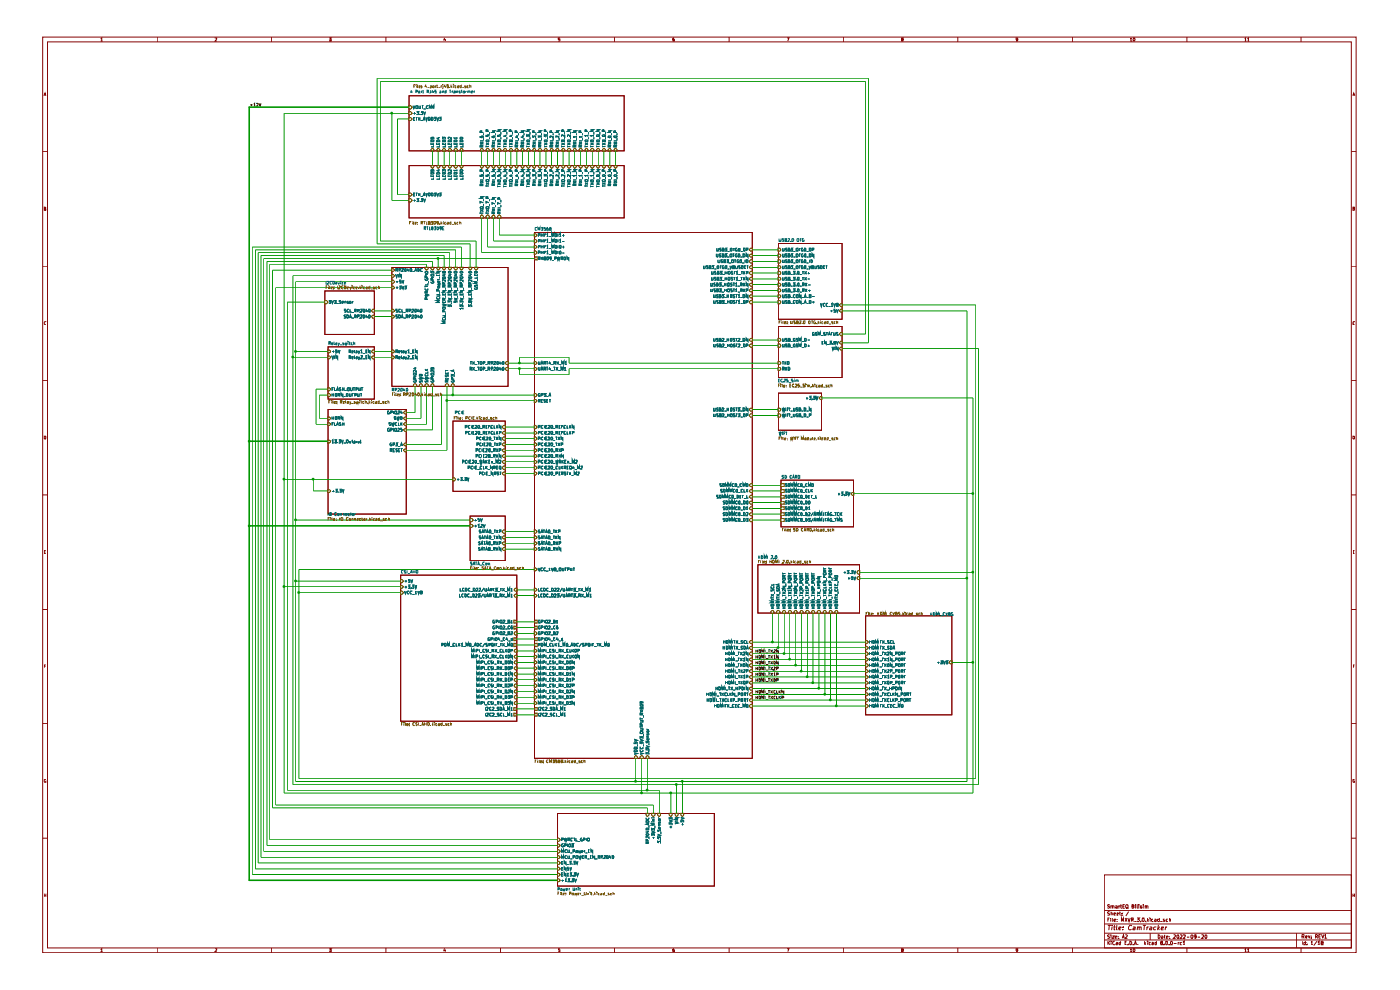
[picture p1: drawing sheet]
<svg xmlns="http://www.w3.org/2000/svg" width="297mm" height="210mm" viewBox="0 0 297 210" stroke-linecap="round" stroke-linejoin="round" font-family="sans-serif">
<g fill="none" stroke="#840000" stroke-width=".21">
<path d="M9.1 7.9h278.6v194.2h-278.6zM10.1 8.9h276.6v192.2h-276.6zM21.3 8.2l.3-.2v.7M21.3 8.7h.5M33.4 7.9v1M45.6 8.1l.4-.1v.3l-.4 .4h.4M57.6 7.9v1M69.8 8h.5l-.3 .3 .3 .1v.2h-.5M81.9 7.9v1M94.3 8l-.2 .5h.5M94.5 8.3v.4M106.2 7.9v1"/>
<path d="M118.8 8h-.4v.4l.4-.1v.3h-.4M130.4 7.9v1M143 8l-.3 .2v.4l.3 .1 .1-.3h-.4M154.7 7.9v1M167 8h.4l-.3 .7M179 7.9v1M191.3 8.3v-.3h.3v.3l-.3 .1v.3l.3-.1-.1-.3M203.2 7.9v1M215.9 8.3l-.3 .2v-.5l.3 .1v.4l-.3 .2M227.5 7.9v1M239.8 8.2l.1-.2v.7M239.8 8.7h.4"/>
<path d="M240.4 8a.3 .3 0 0 1 .4 .3 .3 .3 0 0 1-.4 .3zM251.8 7.9v1M264.1 8.2l.1-.2v.7M264.1 8.7h.3M264.7 8.2l.1-.2v.7M264.7 8.7h.3M276 7.9v1M9.1 32.2h1M9.3 20.3l.3-.6 .1 .6M9.4 20.1h.3M286.7 32.2h1M287 20.3l.2-.6 .2 .6"/>
<path d="M287 20.1h.4M9.1 56.5h1M9.4 44.3h.2l.1-.2-.1-.2h-.2v.7h.2l.1-.2-.1-.1M286.7 56.5h1M287 44.3l.4-.1-.1-.3h-.3v.7l.4-.1-.1-.2M9.7 68.3h-.3v.4l.3 .1M287.4 68.3l-.3-.1-.1 .2v.3l.4 .1M9.1 80.7h1M9.4 92.5l.3 .1-.1 .5h-.2zM286.7 80.7h1M287 92.5l.4 .1-.1 .5h-.3zM9.1 105h1"/>
<path d="M9.4 117.1h.2M9.7 116.7h-.3v.7h.3M286.7 105h1M287.1 117.1h.2M287.4 116.7h-.3v.7h.3M9.1 129.3h1M286.7 129.3h1M9.1 153.5h1M9.4 141.4h.2M9.7 141h-.3v.6M286.7 153.5h1M287.1 141.4h.2"/>
<path d="M287.4 141h-.3v.6M9.1 177.8h1M9.7 165.3l-.3 .1 .1 .5h.2l-.1-.2M286.7 177.8h1M287.4 165.3l-.4 .1 .1 .5h.3l-.1-.2M9.4 189.6v.6M9.4 189.9h.3M9.7 189.6v.6M234.3 185.6h52.4v15.5h-52.4zM234.3 199.4h52.4M234.3 197.9h52.4M234.3 196h52.4"/>
<path d="M234.3 193.1h52.4M235 199.6v.8M235 195.1h.2M235.1 196.3h.6M235.1 200l.4 .4M235.3 196.3l-.1 .9M235.4 198.4l-.3-.1-.2 .2 .5 .3-.1 .2h-.4M235.4 194.7h-.4v.8M235.4 193.5l-.3-.1-.2 .1 .5 .4-.1 .2h-.4M235.4 192l-.3-.1a.34 .34 0 0 0 0 .3 .34 .34 0 0 0 .3 .2l-.2 .3-.2-.1M235.5 199.6l-.5 .5M235.6 194.7v.1"/>
<path d="M235.6 195v.5M235.7 192.2l.3-.1v.6M235.7 192.1v.6M235.7 199.6v.1M235.7 198.3v.1M235.7 193.7h.3v.4M235.7 193.4v.7M235.7 198.5v.5M235.7 199.9v.5M235.9 196.3v.1M235.9 196.6l-.1 .6M236 198.5h.4l-.4 .5h.4"/>
<path d="M236 194.7v.8M236 192.2h.3v.5M236.3 196.6h.3M236.3 195.2h.3v-.2l-.3 .1 .1 .4 .2-.1M236.3 193.9l.3-.1v-.2h-.2l-.1 .5h.3M236.4 196.3l-.1 .9h.2M236.5 199.7l-.2-.1-.3 .2v.4l.2 .2 .3-.1M236.6 198.8l.4-.2h-.4v.4h.3M236.7 192.1l.3 .1v.5M236.8 200h.3v.4h-.3v-.3h.3M236.9 196.3l-.1 .8 .2 .1M237 195.4v.1"/>
<path d="M237 195v.1M237 193.9l.3-.1-.2-.2-.1 .1v.4h.2M237 192.3l-.4 .2 .2 .2 .2-.1M237.2 199h.1M237.2 198.6h.1M237.4 197l.4-.2v-.2l-.4 .1v.5h.3M237.4 192.1v.6M237.5 193.6h.2M237.5 192.1h-.1v.2M237.6 193.4v.7h.1M237.7 192.1h.2M237.7 199.6v.8h-.2l-.1-.3 .2-.2 .1 .1"/>
<path d="M237.8 191.9v.7l.1 .1M237.9 195.5v-.8l.2 .5 .2-.5v.8M238 194.1h.1M238 193.7v.1M238.1 199l.2-.7 .2 .7M238.1 198.8h.4M238.2 197.1v.1M238.2 192.2h.3M238.3 196.6l-.1 .1M238.5 191.9h-.3v.8h.3M238.7 200h.2M238.7 194.7l.4 .8"/>
<path d="M238.8 198.4l.2-.1 .2 .2-.5 .5h.5M238.9 192h.4v.6h-.4zM239 192.5l.3 .2M239 199.6h-.3v.8h.3M239.1 194.7l-.4 .8M239.3 194.7l.2 .8 .3-.8M239.4 193.4l-.6 .9M239.7 199.6l.4 .4-.2 .4h-.2zM240 195.1h.4v-.4h-.4v.8M240.1 196.4l-.5-.1-.2 .4v.4l.2 .1 .4-.1M240.2 192.2h.3l.1-.1-.4-.2v.8l.4-.1v-.3l-.2-.1M240.2 195.1l.2 .4"/>
<path d="M240.4 196.6l.4 .1-.1 .5h-.4l.2-.3 .3-.1M240.6 195.5h.5M240.9 191.9v.1M240.9 192.1v.6M241.2 194.7h.5l-.2 .3 .2 .3-.2 .2-.3-.1M241.3 191.9v.8M241.3 196.7l.4-.1v.6M241.3 196.6v.6M241.6 191.9v.1M241.6 192.1v.6M241.7 196.7l.4-.1v.6M242 195.4v.1"/>
<path d="M242.2 192.1h-.3v.3h.3l.1 .2h-.4M242.4 194.7h.2l.1 .2v.4l-.1 .2-.3-.2zM242.5 191.9v.1M242.5 196.3h.5M242.5 192.1v.6M242.8 196.3l-.1 .9M242.8 199.6v.8M242.9 192.2l.3-.1v.6M242.9 192.1v.6M243.1 195.4v.1M243.1 199.9l-.3 .3M243.2 192.2h.3v.5"/>
<path d="M243.4 196.6l-.1 .6M243.4 199.6v.1M243.4 194.7v.8M243.4 199.9v.5M243.5 195.2l.2 .3M243.6 196.6l-.3 .2M243.7 195l-.3 .2M244 196.6l.4 .1-.1 .5h-.4v-.2l.4-.2M244 194.7v.1M244 195v.5M244 197.9v1.5M244.1 200h-.4v.3l.4 .1"/>
<path d="M244.4 200h.3v.4h-.3l-.1-.2 .4-.1M244.6 195l-.3 .1 .1 .4 .2-.1M244.9 195l.4 .1v.4M245.2 196.6h-.3l-.2 .2v.3l.4 .1M245.3 195.2h-.4l.1 .3 .3-.1M245.4 199.6v.8h-.3l-.1-.4h.4M245.7 198.3l.4 .3-.1 .4h-.3zM245.7 196.3l-.1 .9M245.7 196.9l.2 .3M246 195l-.5 .1 .2 .4 .3-.1M246 194.7v.8M246 196.6l-.3 .4"/>
<path d="M246.1 195.5h.5M246.3 197l.5-.2v-.2h-.4l-.1 .5 .5 .1M246.4 198.6h.3v.4h-.3v-.2l.3-.1M246.4 200l-.2-.2 .3-.2 .1 .3-.3 .1v.4l.3-.1-.1-.3M247 198.5h.2M247.1 198.3v.7h.1M247.1 195h-.3v.2l.3 .1-.1 .2-.2-.1M247.3 196.6l-.1 .6M247.3 199.7h.3v.7l-.3-.1zM247.5 198.8l.3-.2h-.3v.4h.2M247.5 196.6l-.2 .2M247.7 195l-.3 .1v.3h.3"/>
<path d="M248.1 199h.1M248.1 198.6h.1M248.1 195.1l.2-.1v.5M248.1 194.7v.8M248.5 199.6a.4 .4 0 0 1 .2 .5 .4 .4 0 0 1-.3 .3l-.1-.6zM249 198.4l.3-.1 .1 .2-.5 .5h.5M249.7 198.5l.1-.2a.4 .4 0 0 1 .3 .4 .4 .4 0 0 1-.3 .3zM249.9 199.9v.5M250.2 199.9l-.3 .2M250.4 198.4h.4v.2l-.4 .4h.4M250.7 200h-.3v.3l.3 .1M250.9 199.9l.3-.3v.8"/>
<path d="M251 198.4h.5v.2l-.5 .4h.5M251.8 198.8h.5M252.8 198.3l.3 .2-.1 .5h-.3l-.1-.1v-.4zM253.7 198.6l-.2 .2-.2-.3 .2-.2 .2 .1v.6h-.3M254.1 198.8h.5M254.9 198.4h.4v.2l-.4 .4h.4M255.7 198.4l.2-.1 .1 .2-.1 .5h-.2zM275.1 197.9v3.2M276.2 198.7h.4v-.4l-.4-.1v.8M276.3 199.6v.8M276.5 198.7l.1 .3M276.9 199.6v.8h-.3v-.4h.3"/>
<path d="M277 198.7h.3l-.1-.2-.2 .1v.3h.2M277.3 200h.1M277.6 198.5l.1 .5 .2-.5M278.1 199.9l.2-.3v.8M278.2 198.9v.1M278.2 198.6h.1M279.1 198.7h.3l.1-.3-.4-.2v.8M279.3 198.7l.2 .3M279.4 199.6l-.7 1M279.6 199.9l.2-.3v.8M279.8 198.6h.2M280.1 198.2h-.3v.8h.3"/>
<path d="M280.4 198.2l.2 .8 .3-.8M280.4 200l-.2-.2 .4-.2 .1 .4h-.4v.4h.4l-.1-.4M281 198.5l.2-.3v.8M281 199h.5M287 189.9h.4M287 189.6v.6M287.4 189.6v.6M21.3 201.4l.3-.2v.6M21.3 201.8h.5M33.4 201.1v1M45.6 201.2h.4v.3l-.4 .3h.4M57.6 201.1v1"/>
<path d="M69.8 201.2h.5l-.3 .3h.3v.3h-.5M81.9 201.1v1M94.3 201.2l-.2 .5h.5M94.5 201.4v.4M106.2 201.1v1M118.8 201.2h-.4v.3h.4v.3h-.4M130.4 201.1v1M143 201.2l-.3 .2v.4h.4v-.3l-.4 .1M154.7 201.1v1M167 201.2h.4l-.3 .6M179 201.1v1M191.3 201.5v-.3h.3v.3l-.3 .1v.2h.3l-.1-.3"/>
<path d="M203.2 201.1v1M215.9 201.5l-.3 .1v-.4h.3l-.1 .6h-.2M227.5 201.1v1M239.3 200.3v.1M239.8 201.4l.1-.2v.6M239.8 201.8h.4M240.4 200.3v.1M240.4 201.2h.3v.6h-.3zM240.6 200.4l.3-.8 .2 .8M240.7 200.2h.3M241.4 200.3v.1M242.9 200.1l.2 .3"/>
<path d="M247 200.3v.1M248 200.3v.1M249 200.1h.6M250.9 200.4h.5M251.8 201.1v1M264.1 201.4l.1-.2v.6M264.1 201.8h.3M264.7 201.4l.1-.2v.6M264.7 201.8h.3M276 201.1v1M277.3 200.3v.1M278.1 200.4h.4"/>
<path d="M279.6 200.4h.4"/>
</g>
<path d="M170.9 129.7l.4-.3 .3 .3v.3h-.7z" fill="#fff"/>
<path d="M170.9 129.7l.4-.3 .3 .3v.3h-.7z" fill="none" stroke="#725600" stroke-width=".21"/>
<g fill="none" stroke="#006464" stroke-width=".21">
<path d="M170.9 128.3l.5-.1 .1 .3h-.6zM170.9 122.8l.5-.1 .1 .3-.5 .1zM170.9 129.1h.6M170.9 128.8h.6M170.9 127.2h.6M170.9 121.5v.4M170.9 126.1v.4M170.9 126.3h.6M170.9 125.6l.6 .4M170.9 121.7h.6M171.2 128.8v.3M171.3 124.8v-.3l-.3-.1-.1 .4h.6"/>
<path d="M171.3 123.7v-.3h-.4v.3h.6M171.3 122.4v-.2l-.4-.1v.3h.6M171.5 127.5h-.6l.5 .2-.5 .1h.6M171.5 125.2h-.6l.2 .2M171.5 125.6l-.6 .4M171.5 125v.4M171.5 122.1l-.2 .2M171.6 123.9v.4M171.6 126.6v.4"/>
</g>
<path d="M167.5 129.4l.4 .3v.3h-.6v-.3z" fill="#fff"/>
<path d="M167.5 129.4l.4 .3v.3h-.6v-.3z" fill="none" stroke="#725600" stroke-width=".21"/>
<g fill="none" stroke="#006464" stroke-width=".21">
<path d="M167.2 124.4h.7l-.7 .4h.7M167.2 122.8h.7a.34 .34 0 0 1-.4 .3 .34 .34 0 0 1-.3-.3zM167.2 129.1h.7M167.2 128.8h.7M167.2 127.2h.7M167.2 121.5v.3M167.2 126.1v.4M167.2 126.3h.7M167.2 125.6l.7 .4M167.2 121.7h.7M167.3 128.2h.5l.1 .3h-.7zM167.5 123.6v-.2l-.1-.1-.2 .3h.7"/>
<path d="M167.5 122.4v-.3l-.1-.1-.2 .4h.7M167.5 128.8v.3M167.9 127.5h-.7l.4 .2-.4 .1h.7M167.9 125.2h-.7l.2 .2M167.9 123.8v.5M167.9 125v.4M167.9 126.6v.4M167.9 125.6l-.7 .4M167.9 122l-.4 .3"/>
</g>
<path d="M172.2 129.7l.3-.3 .3 .3v.3h-.6z" fill="#fff"/>
<path d="M172.5 129.4l.3 .3v.3h-.6v-.3z" fill="none" stroke="#725600" stroke-width=".21"/>
<g fill="none" stroke="#006464" stroke-width=".21">
<path d="M172.2 128.3l.5-.1 .1 .3h-.6zM172.2 125h.5l.1 .2-.2 .2h-.3zM172.2 122.8l.5-.1 .1 .2-.1 .2h-.4zM172.2 129.1h.6M172.2 128.8h.6M172.2 127.2h.6M172.2 121.5v.4M172.2 126.1v.4M172.2 126.3h.6M172.2 125.6l.6 .4M172.2 121.7h.6M172.5 124.8v-.3l-.2-.1-.1 .4h.6"/>
<path d="M172.5 123.7v-.3h-.3v.3h.6M172.5 122.4v-.3h-.3v.3h.6M172.5 128.8v.3M172.8 127.5h-.6l.4 .2-.4 .1h.6M172.8 123.9v.4M172.8 126.6v.4M172.8 125.6l-.6 .4M172.8 122.1l-.3 .2"/>
</g>
<path d="M168.5 129.7l.3-.3 .3 .3v.3h-.6z" fill="#fff"/>
<path d="M168.5 129.7l.3-.3 .3 .3v.3h-.6z" fill="none" stroke="#725600" stroke-width=".21"/>
<g fill="none" stroke="#006464" stroke-width=".21">
<path d="M168.5 128.3l.5-.1 .1 .3h-.6zM168.5 125.1l.5-.1 .1 .3-.5 .1zM168.5 124.4h.6l-.6 .4h.6M168.5 122.8l.5-.1 .1 .2-.4 .2zM168.5 129.1h.6M168.5 128.8h.6M168.5 127.2h.6M168.5 121.5v.3M168.5 126.1v.4M168.5 126.3h.6M168.5 125.6l.6 .4M168.5 121.7h.6"/>
<path d="M168.7 128.8v.3M168.8 123.6l-.1-.3-.2 .1v.2h.6M168.8 122.4v-.2l-.2-.2-.1 .4h.6M169.1 127.5h-.6l.4 .2-.4 .1h.6M169.1 125.6l-.6 .4M169.1 122l-.3 .3M169.2 123.8v.5M169.2 126.6v.4"/>
</g>
<path d="M176.2 129.4l.3 .3v.3h-.6v-.3z" fill="#fff"/>
<path d="M176.2 129.4l.3 .3v.3h-.6v-.3z" fill="none" stroke="#725600" stroke-width=".21"/>
<g fill="none" stroke="#006464" stroke-width=".21">
<path d="M175.8 129.1h.6M175.8 128.8h.6M175.8 127.2h.6M175.8 120.4v.3M175.8 126.1v.4M175.8 126.3h.6M175.8 125.6l.6 .4M175.8 124.2h.6M175.8 123.9l.4 .3M175.8 120.6h.6M175.9 128.2h.5v.3h-.6zM175.9 125l-.1 .1 .2 .3h.4v-.4"/>
<path d="M175.9 121.6l.4-.1 .1 .3-.5 .1zM176.2 123.6v-.2l-.3-.1-.1 .3h.6M176.2 122.5v-.2l-.3-.1-.1 .3h.6M176.2 121.2v-.2l-.2-.1-.2 .3h.6M176.2 128.8v.3M176.4 127.5h-.6l.5 .2-.5 .1h.6M176.4 124.5v.2h-.6M176.4 125.6l-.6 .4M176.4 123.9l-.3 .2M176.4 120.9l-.2 .3M176.5 122.7v.5M176.5 126.6v.4"/>
</g>
<path d="M169.8 129.7l.2-.3 .3 .3v.3h-.5z" fill="#fff"/>
<path d="M170 129.4l.3 .3v.3h-.5v-.3z" fill="none" stroke="#725600" stroke-width=".21"/>
<g fill="none" stroke="#006464" stroke-width=".21">
<path d="M169.7 129.1h.6M169.7 128.8h.6M169.7 127.2h.6M169.7 121.5v.4M169.7 126.1v.4M169.7 126.3h.6M169.7 125.6l.6 .4M169.7 121.7h.6M169.8 128.2h.5v.3h-.6zM169.8 122.7h.5v.4h-.5zM170 124.8v-.3l-.2-.1-.1 .4h.6M170 123.7v-.3h-.2l-.1 .3h.6"/>
<path d="M170 122.4v-.3h-.2l-.1 .3h.6M170 128.8v.3M170.3 127.5h-.6l.5 .2-.5 .1h.6M170.3 125v.4l-.3-.4-.3 .1 .1 .3M170.3 123.9v.4M170.3 126.6v.4M170.3 125.6l-.6 .4M170.3 122.1l-.3 .2"/>
</g>
<path d="M166 129.7l.4-.3 .2 .3v.3h-.6z" fill="#fff"/>
<path d="M166 129.7l.4-.3 .2 .3v.3h-.6z" fill="none" stroke="#725600" stroke-width=".21"/>
<g fill="none" stroke="#006464" stroke-width=".21">
<path d="M166 128.3l.5-.1 .1 .3h-.6zM166 124.4h.6l-.6 .4h.6M166 122.8l.5-.1 .1 .2-.4 .2zM166 129.1h.6M166 128.8h.6M166 127.2h.6M166 121.5v.3M166 126.1v.4M166 126.3h.6M166 125.6l.6 .4M166 121.7h.6M166.3 128.8v.3"/>
<path d="M166.4 123.6l-.3-.3-.1 .3h.6M166.4 122.4v-.2l-.3-.2-.1 .4h.6M166.6 127.5h-.6l.4 .2-.4 .1h.6M166.6 125v.4l-.3-.4h-.3v.4M166.6 125.6l-.6 .4M166.6 122l-.2 .3M166.7 123.8v.5M166.7 126.6v.4"/>
</g>
<path d="M174.7 129.7l.3-.3 .3 .3v.3h-.6z" fill="#fff"/>
<path d="M174.7 129.7l.3-.3 .3 .3v.3h-.6z" fill="none" stroke="#725600" stroke-width=".21"/>
<g fill="none" stroke="#006464" stroke-width=".21">
<path d="M174.7 128.3l.5-.1 .1 .3h-.6zM174.7 125v.4l.6-.1-.1-.3M174.7 123.3h.6l-.6 .3h.6M174.7 121.6l.5-.1 .1 .3-.6 .1zM174.7 129.1h.6M174.7 128.8h.6M174.7 127.2h.6M174.7 120.4v.3M174.7 126.1v.4M174.7 126.3h.6M174.7 125.6l.6 .4M174.7 124.2h.6"/>
<path d="M174.7 123.9l.3 .3M174.7 120.6h.6M174.9 122.5v-.3h-.2v.3h.6M174.9 121.2v-.3h-.2v.3h.6M174.9 128.8v.3M175.3 127.5h-.6l.4 .2-.4 .1h.6M175.3 124.5v.2h-.6M175.3 125.6l-.6 .4M175.3 123.9l-.4 .2M175.3 120.9l-.4 .2M175.3 122.7v.4M175.3 126.6v.4"/>
</g>
<path d="M173.4 129.7l.3-.3 .4 .3v.3h-.7z" fill="#fff"/>
<path d="M173.4 129.7l.3-.3 .4 .3v.3h-.7z" fill="none" stroke="#725600" stroke-width=".21"/>
<g fill="none" stroke="#006464" stroke-width=".21">
<path d="M173.4 128.3l.5-.1 .1 .3h-.6zM173.4 123.4l.5-.1 .1 .3h-.6zM173.4 122.3h.6l-.6 .4h.6M173.4 129.1h.6M173.4 128.8h.6M173.4 127.2h.6M173.4 126.1v.4M173.4 126.3h.6M173.4 125.6l.6 .4M173.4 124.9h.6M173.4 124.5h.6M173.4 123h.6"/>
<path d="M173.7 124.2l-.1-.3h-.2v.3h.6M173.7 124.5v.4M173.7 128.8v.3M174 127.5h-.6l.4 .2-.4 .1h.6M174 125.6l-.6 .4M174.1 125v.5M174.1 126.6v.4"/>
</g>
<path d="M177.1 129.7l.4-.3 .2 .3v.3h-.6z" fill="#fff"/>
<path d="M177.1 129.7l.4-.3 .2 .3v.3h-.6z" fill="none" stroke="#725600" stroke-width=".21"/>
<g fill="none" stroke="#006464" stroke-width=".21">
<path d="M177.1 125l.1 .4 .5-.1-.1-.3M177.1 124.5v.2h.6v-.2M177.1 123.9l.1 .3 .5-.1-.1-.2M177.1 122.1h.5l.1 .2-.5 .1zM177.1 129.1h.6M177.1 128.8h.6M177.1 127.2h.6M177.1 126.6v.4M177.1 126.8h.6M177.1 126.1l.6 .4M177.2 128.2h.4l.1 .3h-.6zM177.4 124.5v.2"/>
<path d="M177.4 128.8v.3M177.7 127.5h-.6l.4 .2-.4 .1h.6M177.7 122.7h-.6l.4 .1-.4 .3h.6M177.7 126.1l-.6 .4M177.8 123.3v.4M177.8 125.5v.5"/>
</g>
<path d="M164.8 129.7l.3-.3 .3 .3v.3h-.6z" fill="#fff"/>
<path d="M164.8 129.7l.3-.3 .3 .3v.3h-.6z" fill="none" stroke="#725600" stroke-width=".21"/>
<g fill="none" stroke="#006464" stroke-width=".21">
<path d="M164.8 128.3l.5-.1v.3h-.5zM164.8 125v.4l.3-.1v-.3h.2v.4M164.8 129.1h.5M164.8 128.8h.5M164.8 127.2h.5M164.8 126.6v.4M164.8 126.8h.5M164.8 126.1l.5 .4M164.8 124.5h.5v.3h-.5zM165.1 128.8v.3M165.2 123.9v.3M165.3 127.5h-.5l.4 .2-.4 .1h.5"/>
<path d="M165.3 123.9l-.5 .1 .5 .2M165.3 126.1l-.5 .4M165.4 125.5v.5"/>
</g>
<path d="M163.6 129.7l.3-.3 .3 .3v.3h-.6z" fill="#fff"/>
<path d="M163.6 129.7l.3-.3 .3 .3v.3h-.6z" fill="none" stroke="#725600" stroke-width=".21"/>
<g fill="none" stroke="#006464" stroke-width=".21">
<path d="M163.6 128.3l.5-.1 .1 .3h-.6zM163.6 125v.4l.2-.1 .1-.3h.3v.4M163.6 124.4l.1 .4 .5-.1-.1-.3M163.6 129.1h.6M163.6 128.8h.6M163.6 127.2h.6M163.6 126.6v.4M163.6 126.8h.6M163.6 126.1l.6 .4M163.8 128.8v.3M164.2 127.5h-.6l.4 .2-.4 .1h.6M164.2 123.9v.2h-.6"/>
<path d="M164.2 126.1l-.6 .4M164.2 125.5v.5"/>
</g>
<path d="M182 122.3h.4v.6h-.4l-.2-.2z" fill="#fff"/>
<path d="M182 122.3h.4v.6h-.4l-.2-.2z" fill="none" stroke="#725600" stroke-width=".21"/>
<path d="M179.9 122.7h.4M180.1 122.4v.5M180.9 122.3h-.2l-.1 .3h.3v.3l-.3-.1M181.1 122.3l.3 .6 .1-.6" fill="none" stroke="#006464" stroke-width=".21"/>
<path d="M182 121.1h.4v.6h-.4l-.2-.3z" fill="#fff"/>
<path d="M182 121.1h.4v.6h-.4l-.2-.3z" fill="none" stroke="#725600" stroke-width=".21"/>
<path d="M179 121.5h.5M179.2 121.2v.5M179.7 121.1h.4l-.2 .2 .2 .1v.3h-.4M180.3 121.7h.1M180.6 121.1h.3l-.1 .2h.1v.4h-.3M181.1 121.1l.3 .6 .1-.6" fill="none" stroke="#006464" stroke-width=".21"/>
<g fill="#fff">
<path d="M160.7 119.8h21.6v10.2h-21.6z"/>
<path d="M183.6 139.6l.6 .3-.3 .3h-.3z"/>
</g>
<path d="M183.6 139.6l.6 .3-.3 .3h-.3z" fill="none" stroke="#725600" stroke-width=".21"/>
<g fill="none" stroke="#006464" stroke-width=".21">
<path d="M184.5 139.6v.6M184.5 139.9h.3M184.8 139.6v.6M185.2 139.6l.3 .1v.3l-.2 .2h-.1zM186.4 139.6v.6M187.1 139.6h.4M187.3 139.6v.6M187.6 139.6l.4 .6M188 139.6l-.4 .6M188.3 139.8l.2-.2v.6M189.2 139.6v.6l-.3-.6v.6M190 139.9h.3v-.3h-.3v.6"/>
<path d="M190.6 139.7l.3-.1 .1 .2-.2 .4-.2-.1zM191.3 139.9h.3v-.3h-.3v.6M191.4 139.9l.2 .3M191.8 139.6h.3M191.9 139.6v.6M185.8 140.2v-.6l.2 .4 .2-.4v.6M186.6 140.2h.5M188.3 140.2h.3M189.4 140.2h.4"/>
</g>
<path d="M183.6 143.3l.6 .3-.3 .3h-.3z" fill="#fff"/>
<path d="M183.6 143.3l.6 .3-.3 .3h-.3z" fill="none" stroke="#725600" stroke-width=".21"/>
<g fill="none" stroke="#006464" stroke-width=".21">
<path d="M184.5 143.3v.5M184.5 143.6h.3M184.8 143.3v.5M185.2 143.3l.3 .1-.1 .4h-.2zM185.8 143.8v-.5l.2 .4 .2-.4v.5M186.4 143.3v.5M186.6 143.9h.5M187.1 143.3h.4M187.3 143.3v.5M187.6 143.3l.4 .5M188 143.3l-.4 .5M188.3 143.4l.2-.1v.5"/>
<path d="M188.3 143.8h.3M188.9 143.6h.2l.1-.3h-.3v.5M189.3 143.9h.5M190 143.6h.2l.1-.3h-.3v.5M190.7 143.3h.2l-.1 .5h-.2zM191.3 143.6h.2l.1-.2-.3-.1v.5M191.3 143.6l.3 .2M191.8 143.3h.3M191.9 143.3v.5"/>
</g>
<path d="M183.6 142.1h.3l.3 .3-.6 .3z" fill="#fff"/>
<path d="M183.6 142.1h.3l.3 .3-.6 .3z" fill="none" stroke="#725600" stroke-width=".21"/>
<g fill="none" stroke="#006464" stroke-width=".21">
<path d="M184.5 142.1v.6M184.5 142.3h.3M184.8 142.1v.6M185.2 142.1h.3l-.1 .6h-.2zM185.8 142.7v-.6l.2 .4 .2-.4v.6M186.4 142.1v.6M186.6 142.7h.5M187.1 142.1h.4M187.3 142.1v.6M187.6 142.1l.4 .6M188 142.1l-.4 .6M188.3 142.1h.2l.1 .1-.4 .5h.4"/>
<path d="M188.9 142.3h.3v-.2h-.3v.6M189.3 142.7h.5M190 142.3h.3v-.2h-.3v.6M190.6 142.1h.3l-.1 .6-.2-.1zM191.3 142.3h.2l.1-.2h-.3v.6M191.3 142.3l.3 .4M191.8 142.1h.3M191.9 142.1v.6"/>
</g>
<path d="M183.6 138.3h.3l.3 .4-.3 .3h-.3z" fill="#fff"/>
<path d="M183.6 138.3h.3l.3 .4-.3 .3h-.3z" fill="none" stroke="#725600" stroke-width=".21"/>
<g fill="none" stroke="#006464" stroke-width=".21">
<path d="M184.5 138.3v.6M184.5 138.6h.3M184.8 138.3v.6M185.2 138.3h.2l.1 .2-.1 .4h-.2zM185.8 138.9v-.6l.2 .5 .2-.5v.6M186.4 138.3v.6M186.6 139h.5M187.1 138.3h.4M187.3 138.3v.6M187.6 138.3l.4 .6M188 138.3l-.4 .6M188.3 138.4l.2-.1 .1 .2-.4 .4h.4"/>
<path d="M189.2 138.3v.6l-.3-.6v.6M189.4 139h.4M190 138.7l.3-.1v-.3h-.3v.6M190.6 138.4l.3-.1v.6l-.3-.1zM191.3 138.7h.2l.1-.3-.3-.1v.6M191.4 138.7l.2 .2M191.8 138.3h.3M191.9 138.3v.6"/>
</g>
<path d="M183.6 144.5h.3l.3 .4-.6 .2z" fill="#fff"/>
<path d="M183.6 144.5h.3l.3 .4-.6 .2z" fill="none" stroke="#725600" stroke-width=".21"/>
<g fill="none" stroke="#006464" stroke-width=".21">
<path d="M184.5 144.5v.6M184.5 144.8h.3M184.8 144.5v.6M185.2 144.5l.3 .1-.1 .5h-.2zM185.8 145.1v-.6l.2 .4 .2-.4v.6M186.4 144.5v.6M186.6 145.2h.5M187.1 144.5h.4M187.3 144.5v.6M187.6 144.5l.4 .6M188 144.5l-.4 .6M188.3 144.5h.2v.6l-.2-.1z"/>
<path d="M188.9 144.9l.3-.1v-.3h-.3v.6M189.3 145.2h.5M190 144.9l.3-.1v-.3h-.3v.6M190.7 144.5l.2 .1-.1 .5-.2-.1zM191.3 144.9l.3-.3-.3-.1v.6M191.3 144.9l.3 .2M191.8 144.5h.3M191.9 144.5v.6"/>
</g>
<path d="M183.6 140.8h.3l.3 .3-.3 .4h-.3z" fill="#fff"/>
<path d="M183.6 140.8h.3l.3 .3-.3 .4h-.3z" fill="none" stroke="#725600" stroke-width=".21"/>
<g fill="none" stroke="#006464" stroke-width=".21">
<path d="M184.5 140.8v.6M184.5 141.1h.3M184.8 140.8v.6M185.2 140.8h.2l.1 .2-.1 .4h-.2zM185.8 141.4v-.6l.2 .4 .2-.4v.6M186.4 140.8v.6M186.6 141.5h.5M187.1 140.8h.4M187.3 140.8v.6M187.6 140.8l.4 .6M188 140.8l-.4 .6M188.4 140.8h.1l.1 .2-.1 .4h-.2z"/>
<path d="M189.2 140.8v.6l-.3-.6v.6M189.4 141.5h.4M190 141.1h.3v-.3h-.3v.6M190.6 140.9l.3-.1v.6l-.3-.1zM191.3 141.1h.2l.1-.2-.3-.1v.6M191.4 141.1l.2 .3M191.8 140.8h.3M191.9 140.8v.6"/>
</g>
<path d="M183.6 148.2l.6 .3-.3 .3h-.3z" fill="#fff"/>
<path d="M183.6 148.2l.6 .3-.3 .3h-.3z" fill="none" stroke="#725600" stroke-width=".21"/>
<g fill="none" stroke="#006464" stroke-width=".21">
<path d="M184.5 148.2v.6M184.5 148.5h.3M184.8 148.2v.6M185.2 148.2l.3 .1v.4l-.2 .1h-.1zM185.8 148.8v-.6l.2 .5 .2-.5v.6M186.4 148.2v.6M186.6 148.8h.5M187.1 148.2h.4M187.3 148.2v.6M187.6 148.2l.4 .6M188 148.2l-.4 .6M188.6 148.2h-.3v.6h.3"/>
<path d="M188.9 148.2v.6h.3M189.4 148.2v.6M189.5 148.5l.2 .3M189.7 148.2l-.3 .4M190 148.5h.3l.1-.2-.4-.1v.6M190.5 148.8h.4M191.1 148.5h.3v-.3h-.3v.6M191.8 148.2h.3v.6h-.2l-.2-.2zM192.4 148.5h.3v-.3h-.3v.6M192.5 148.5l.2 .3M192.9 148.2h.4M193 148.2v.6"/>
</g>
<path d="M183.6 147h.3l.3 .3-.6 .3z" fill="#fff"/>
<path d="M183.6 147h.3l.3 .3-.6 .3z" fill="none" stroke="#725600" stroke-width=".21"/>
<g fill="none" stroke="#006464" stroke-width=".21">
<path d="M184.5 147v.6M184.5 147.2h.3M184.8 147v.6M185.2 147h.2l.1 .1-.1 .5h-.2zM185.8 147.6v-.6l.2 .4 .2-.4v.6M186.4 147v.6M186.6 147.7h.5M187.1 147h.4M187.3 147v.6M187.6 147l.4 .6M188 147l-.4 .6M188.6 147.1h-.3v.4h.3"/>
<path d="M188.9 147v.6h.3M189.4 147v.6M189.5 147.2l.2 .4M189.7 147l-.3 .3M190.4 147v.6l-.4-.6v.6M190.5 147.7h.5M191.2 147.3l.3-.2-.3-.1v.6M191.8 147l.3 .1-.1 .5-.2-.1zM192.4 147.3h.2l.2-.2-.4-.1v.6M192.5 147.3l.3 .3M192.9 147h.4M193.1 147v.6"/>
</g>
<path d="M201.6 140.2h.3v.6h-.3l-.3-.3z" fill="#fff"/>
<path d="M201.6 140.2h.3v.6h-.3l-.3-.3z" fill="none" stroke="#725600" stroke-width=".21"/>
<path d="M198.9 140.5h.4M199.1 140.4v.4M199.6 140.2h.4l-.3 .3h.2l.1 .2h-.4M200.1 140.2l.2 .6 .3-.6M200.7 140.2h.4l-.3 .3h.2l.1 .2h-.4" fill="none" stroke="#006464" stroke-width=".21"/>
<path d="M183.6 145.8l.6 .2-.3 .4h-.3z" fill="#fff"/>
<path d="M183.6 145.8l.6 .2-.3 .4h-.3z" fill="none" stroke="#725600" stroke-width=".21"/>
<g fill="none" stroke="#006464" stroke-width=".21">
<path d="M184.5 145.7v.7M184.5 146h.3M184.8 145.7v.7M185.2 145.7l.3 .2v.3l-.2 .2h-.1zM185.8 146.4v-.7l.2 .5 .2-.5v.7M186.4 145.7v.7M186.6 146.4h.5M187.1 145.7h.4M187.3 145.7v.7M187.6 145.7l.4 .7M188 145.7l-.4 .7M188.1 146.4h.5"/>
<path d="M188.7 146h.4M188.7 145.7v.7M189.1 145.7v.7M189.4 146h.3v-.2l-.3-.1v.7M190 145.7a.35 .35 0 0 1 .4 .3 .35 .35 0 0 1-.4 .4zM190.7 145.7v.7M191.3 145.7v.7l-.4-.7v.7"/>
</g>
<path d="M183.6 149.4h.3l.3 .4-.3 .3h-.3z" fill="#fff"/>
<path d="M183.6 149.4h.3l.3 .4-.3 .3h-.3z" fill="none" stroke="#725600" stroke-width=".21"/>
<g fill="none" stroke="#006464" stroke-width=".21">
<path d="M184.5 149.4v.6M184.5 149.7h.3M184.8 149.4v.6M185.2 149.4h.2l.1 .2-.1 .4h-.2zM185.8 150v-.6l.2 .5 .2-.5v.6M186.4 149.4v.6M186.7 149.4h.3M186.9 149.4v.6M187.2 149.4l.4 .6M187.6 149.4l-.4 .6M187.7 150.1h.4M188.6 149.5h-.3v.4l.3 .1"/>
<path d="M188.9 149.7h.2M189.2 149.4h-.3v.6h.3M189.8 149.5l-.2-.1-.2 .3 .2 .3h.2M189.9 150.1h.5M190.6 150v-.6l.1 .5 .2-.5v.6M191.3 149.4h.2l.1 .3-.1 .3h-.2z"/>
</g>
<path d="M183.6 137.2l.6 .2-.3 .3h-.3z" fill="#fff"/>
<path d="M183.6 137.2l.6 .2-.3 .3h-.3z" fill="none" stroke="#725600" stroke-width=".21"/>
<g fill="none" stroke="#006464" stroke-width=".21">
<path d="M184.5 137.1v.6M184.5 137.4h.3M184.8 137.1v.6M185.2 137.1l.3 .1v.4l-.2 .1h-.1zM185.8 137.7v-.6l.2 .5 .2-.5v.6M186.4 137.1v.6M186.7 137.1h.3M186.9 137.1v.6M187.2 137.1l.4 .6M187.6 137.1l-.4 .6M187.7 137.7h.4M188.6 137.2h-.3v.2l.3 .2-.1 .1h-.2"/>
<path d="M188.9 137.1l.3 .1v.4l-.1 .1h-.2zM189.4 137.7l.2-.6 .2 .6M189.5 137.6h.2"/>
</g>
<path d="M183.6 135.9h.3l.3 .3-.6 .3z" fill="#fff"/>
<path d="M183.6 135.9h.3l.3 .3-.6 .3z" fill="none" stroke="#725600" stroke-width=".21"/>
<g fill="none" stroke="#006464" stroke-width=".21">
<path d="M184.5 135.9v.6M184.5 136.1h.3M184.8 135.9v.6M185.2 135.9h.2l.1 .2-.1 .4h-.2zM185.8 136.5v-.6l.2 .4 .2-.4v.6M186.4 135.9v.6M186.7 135.9h.3M186.9 135.9v.6M187.2 135.9l.4 .6M187.6 135.9l-.4 .6M187.7 136.6h.4M188.6 135.9h-.3v.2l.3 .2-.1 .2h-.2"/>
<path d="M189.2 136h-.3v.4h.3M189.5 135.9v.6h.3"/>
</g>
<g fill="#fff">
<path d="M183.6 130.6h18.3v21h-18.3z"/>
<path d="M165.1 71.8h.3l.3 .3-.3 .3h-.3z"/>
</g>
<path d="M165.1 71.8h.3l.3 .3-.3 .3h-.3z" fill="none" stroke="#725600" stroke-width=".21"/>
<path d="M166 71.8v.6l.4-.1v-.5M167 71.8h-.4v.2l.4 .1v.3h-.4M167.2 72h.3v-.2h-.3v.6h.3l.1-.3-.1-.1M167.7 72.5h.4M168.7 71.8l-.4 .1 .1 .5h.3l-.1-.3M169.2 71.8h-.3l.1 .2 .2 .1v.3h-.3M169.5 72.4v-.6l.3 .4 .1-.4v.6M170.1 72.5h.5M170.7 71.8l.3 .1-.1 .5h-.2zM171.4 72.1h.4" fill="none" stroke="#006464" stroke-width=".21"/>
<path d="M165.1 73h.3l.3 .3-.3 .4h-.3z" fill="#fff"/>
<path d="M165.1 73h.3l.3 .3-.3 .4h-.3z" fill="none" stroke="#725600" stroke-width=".21"/>
<path d="M166 73v.6h.4v-.6M167 73.1h-.4l.1 .2h.3v.3h-.4M167.2 73.3l.3-.1v-.2h-.3v.6l.4-.1-.1-.2M167.7 73.7h.4M168.7 73.1l-.2-.1-.2 .1v.4l.4 .1-.1-.3M169.2 73.1h-.3l.1 .2h.2v.3h-.3M169.5 73.6v-.6l.3 .4 .1-.4v.6M170.1 73.7h.5M170.7 73l.3 .1-.1 .5h-.2zM171.4 73.4h.4M171.5 73.1v.5" fill="none" stroke="#006464" stroke-width=".21"/>
<path d="M178 73.9l.6-.2v.5h-.2z" fill="#fff"/>
<path d="M178 73.9l.6-.2v.5h-.2z" fill="none" stroke="#725600" stroke-width=".21"/>
<path d="M176.5 73.6l.2 .6 .2-.6M177.1 73.6v.6M177.8 73.6v.6l-.4-.6v.6" fill="none" stroke="#006464" stroke-width=".21"/>
<path d="M178 70.9l.4-.4h.2v.7h-.2z" fill="#fff"/>
<path d="M178 70.9l.4-.4h.2v.7h-.2z" fill="none" stroke="#725600" stroke-width=".21"/>
<g fill="none" stroke="#006464" stroke-width=".21">
<path d="M172.7 70.5h-.2l-.1 .2 .1 .4h.2l-.1-.2M173.3 70.5l-.3 .1 .1 .3h.2v.2h-.3M173.6 71.1v-.6l.2 .4 .2-.4v.6M174.2 71.2h.5M175.1 70.5l-.4 .1 .4 .5h-.4M175.3 70.5h.3M175.4 70.5v.6M175.8 71.1l.1-.6 .3 .6M175.8 70.9h.3M176.3 70.5h.3M176.4 70.5v.6M176.9 70.5v.6l.3-.1v-.5"/>
<path d="M177.8 70.5h-.3v.3l.3 .1v.2h-.3"/>
</g>
<path d="M178 72.7l.4-.3h.2v.6z" fill="#fff"/>
<path d="M178 72.7l.4-.3h.2v.6z" fill="none" stroke="#725600" stroke-width=".21"/>
<path d="M174.4 72.6h.2M174.7 72.4h-.3v.6h.3M175.3 72.4v.6l-.4-.6v.6M175.4 73.1h.5M176 72.4h.4l-.2 .2h.2v.4l-.4-.1M176.6 72.9v.1M177 72.6l-.1-.2 .4 .1-.1 .1h-.3v.4l.4-.1-.2-.3M177.5 72.4l.1 .6 .3-.6" fill="none" stroke="#006464" stroke-width=".21"/>
<path d="M165.1 76.7h.3l.3 .3-.3 .3h-.3z" fill="#fff"/>
<path d="M165.1 76.7h.3l.3 .3-.3 .3h-.3z" fill="none" stroke="#725600" stroke-width=".21"/>
<path d="M165.9 76.7h.4M166.1 76.7v.6M166.4 76.7l.4 .6M166.8 76.7l-.4 .6M167 76.7l.4 .1-.1 .5h-.3z" fill="none" stroke="#006464" stroke-width=".21"/>
<path d="M165.1 78h.3l.3 .2-.3 .4h-.3z" fill="#fff"/>
<path d="M165.1 78h.3l.3 .2-.3 .4h-.3z" fill="none" stroke="#725600" stroke-width=".21"/>
<path d="M166 78.2h.4v-.2l-.4-.1v.7M166.2 78.2l.2 .4M166.5 77.9l.5 .7M167 77.9l-.5 .7M167.2 77.9l.3 .2v.3l-.1 .2h-.2z" fill="none" stroke="#006464" stroke-width=".21"/>
<g fill="#fff">
<path d="M165.1 69.2h13.5v10.8h-13.5z"/>
<path d="M173.7 84.4l.6-.2v.5h-.2z"/>
</g>
<path d="M173.7 84.4l.6-.2v.5h-.2z" fill="none" stroke="#725600" stroke-width=".21"/>
<path d="M171 84.5h.4M171.2 84.2v.5M171.7 84.1h.3l-.1 .2h.1v.4h-.3M172.3 84.7h.1M172.5 84.1h.5l-.3 .2h.2l.1 .3-.2 .1h-.3M173.1 84.1l.2 .6 .3-.6" fill="none" stroke="#006464" stroke-width=".21"/>
<path d="M165.1 86.6h.3l.3 .3-.3 .3h-.3z" fill="#fff"/>
<path d="M165.1 86.6h.3l.3 .3-.3 .3h-.3z" fill="none" stroke="#725600" stroke-width=".21"/>
<g fill="none" stroke="#006464" stroke-width=".21">
<path d="M165.9 86.5l.2 .7 .1-.5 .2 .5v-.7M166.7 86.5v.1M166.7 86.8v.4M167 86.9h.2M167.3 86.5h-.3v.7M167.5 86.5v.1M167.5 86.8v.4M167.7 87.2h.4M168.3 86.5l.1 .7 .3-.1v-.6M169.2 86.6h-.3l.1 .3h.2v.3l-.3-.1M169.5 86.9h.3v-.3l-.3-.1v.7l.4-.2-.1-.1M170 87.2h.4"/>
<path d="M170.6 86.5l.3 .1v.5l-.1 .1h-.2zM171.1 87.2h.4M172 86.5v.7l-.3-.7v.7"/>
</g>
<path d="M165.1 87.8h.3l.3 .3-.3 .4h-.3z" fill="#fff"/>
<path d="M165.1 87.8h.3l.3 .3-.3 .4h-.3z" fill="none" stroke="#725600" stroke-width=".21"/>
<g fill="none" stroke="#006464" stroke-width=".21">
<path d="M165.9 87.8l.2 .6 .1-.4 .2 .4v-.6M166.7 87.8v.1M166.7 88v.4M167 88h.2M167.3 87.8h-.3v.6M167.5 87.8v.1M167.5 88v.4M167.7 88.5h.4M168.3 87.8l.1 .6 .3-.1v-.5M169.2 87.8l-.3 .1v.1l.3 .1v.3h-.3M169.5 88h.3v-.2h-.3v.6h.3l.1-.2-.1-.2M170 88.5h.4"/>
<path d="M170.6 87.8l.3 .1v.5h-.3zM171.1 88.5h.4M171.7 88.1l.3-.1v-.2h-.3v.6"/>
</g>
<g fill="#fff">
<path d="M165.1 83.3h9.2v7.9h-9.2z"/>
<path d="M106.5 95.5l.3-.3h.4v.6h-.4z"/>
</g>
<path d="M106.5 95.5l.3-.3h.4v.6h-.4z" fill="none" stroke="#725600" stroke-width=".21"/>
<g fill="none" stroke="#006464" stroke-width=".21">
<path d="M101 95.5h.3v-.3h-.3v.6M101.9 95.2h-.1l-.2 .1v.4l.2 .1h.1M102.3 95.2v.6M102.5 95.5h.2M102.8 95.2h-.3v.6h.3M103 95.2h.4l-.4 .6h.4M103.8 95.2h.2l-.1 .6a.37 .37 0 0 1-.3-.3 .37 .37 0 0 1 .2-.3zM104.1 95.8h.5M104.7 95.5h.3l.1-.3h-.4v.6M104.9 95.5l.2 .3M105.3 95.2l.4 .6M105.7 95.2l-.4 .6"/>
<path d="M105.9 95.5h.4v-.3h-.4v.6"/>
</g>
<path d="M106.8 90.2h.4v.7h-.4l-.3-.3z" fill="#fff"/>
<path d="M106.8 90.2h.4v.7h-.4l-.3-.3z" fill="none" stroke="#725600" stroke-width=".21"/>
<g fill="none" stroke="#006464" stroke-width=".21">
<path d="M98.7 90.6h.3l.1-.4h-.4v.6M99.7 90.3l-.2-.1-.2 .3 .2 .3h.2M100 90.2v.6M100.2 90.5h.3M100.6 90.2h-.4v.6h.4M100.8 90.3l.3-.1 .1 .2-.5 .4h.5M101.5 90.2h.2l.1 .3-.1 .3h-.3l-.1-.1zM101.8 90.9h.6M102.4 90.6h.3l.1-.4h-.4v.6M102.6 90.6l.2 .2M103.1 90.5h.2M103.4 90.2h-.3v.6h.3"/>
<path d="M103.6 90.5h.3M104 90.2h-.4v.6M104.6 90.3l-.4-.1-.1 .2v.4h.5M104.8 90.2v.6h.3M105.3 90.2v.6M105.4 90.5l.3 .3M105.7 90.2l-.4 .4M106.3 90.2v.6l-.4-.6v.6"/>
</g>
<path d="M106.8 91.5h.4v.6h-.4l-.3-.2z" fill="#fff"/>
<path d="M106.8 91.5h.4v.6h-.4l-.3-.2z" fill="none" stroke="#725600" stroke-width=".21"/>
<g fill="none" stroke="#006464" stroke-width=".21">
<path d="M98.8 91.8h.3v-.2l-.3-.1v.6M99.7 91.5l-.3 .1v.4h.3M100 91.5v.6M100.3 91.8h.2M100.6 91.5h-.3v.6h.3M100.8 91.5h.4v.3l-.4 .3h.4M101.4 91.6h.4l-.1 .5h-.2zM101.8 92.2h.6M102.5 91.8h.3l.1-.2-.4-.1v.6M102.6 91.8l.3 .3M103.1 91.8h.2M103.4 91.5h-.3v.6h.3"/>
<path d="M103.7 91.8h.2M104 91.5h-.3v.6M104.6 91.5h-.3l-.2 .3 .2 .3 .3-.1M104.8 91.5v.6h.3M105.3 91.5v.6M105.4 91.8l.3 .3M105.7 91.5l-.4 .4M105.9 91.8h.4v-.3h-.4v.6"/>
</g>
<path d="M106.8 94h.4v.6h-.4l-.3-.3z" fill="#fff"/>
<path d="M106.8 94h.4v.6h-.4l-.3-.3z" fill="none" stroke="#725600" stroke-width=".21"/>
<g fill="none" stroke="#006464" stroke-width=".21">
<path d="M101.2 94.3l.3-.1v-.2h-.3v.6M102.1 94l-.3 .1v.4h.3M102.4 94v.6M102.7 94.2h.2M102.9 94h-.2v.6h.2M103.2 94h.3v.2l-.3 .4h.3M103.8 94.1h.3l-.1 .5-.2-.1zM104.2 94.7h.5M104.8 94h.4M105 94v.6M105.3 94l.4 .6M105.7 94l-.4 .6"/>
<path d="M105.9 94.3h.3l.1-.3h-.4v.6"/>
</g>
<path d="M106.5 96.8l.3-.4h.4v.6h-.4z" fill="#fff"/>
<path d="M106.8 96.4h.4v.6h-.4l-.3-.2z" fill="none" stroke="#725600" stroke-width=".21"/>
<g fill="none" stroke="#006464" stroke-width=".21">
<path d="M101 96.8l.3-.3-.3-.1v.6M101.9 96.5h-.3v.4h.3M102.2 96.4v.6M102.5 96.7h.2M102.8 96.4h-.3v.6h.3M103 96.5h.4l-.4 .5h.4M103.6 96.5h.4l-.1 .5-.3-.1zM104 97.1h.6M104.7 96.8l.4-.3-.4-.1v.6M104.8 96.8l.3 .2M105.2 96.4l.5 .6M105.7 96.4l-.5 .6"/>
<path d="M106.3 96.4v.6l-.4-.6v.6"/>
</g>
<path d="M106.8 92.7h.4v.7h-.4l-.3-.4z" fill="#fff"/>
<path d="M106.8 92.7h.4v.7h-.4l-.3-.4z" fill="none" stroke="#725600" stroke-width=".21"/>
<g fill="none" stroke="#006464" stroke-width=".21">
<path d="M101.1 93h.3l.1-.1-.4-.2v.6M102.1 92.8l-.2-.1-.2 .3 .1 .3h.3M102.4 92.7v.6M102.6 93h.3M102.9 92.7h-.3v.6h.3M103.2 92.8l.2-.1 .1 .2-.4 .4h.4M103.9 92.7l.2 .3-.1 .3h-.2zM104.2 93.4h.5M104.7 92.7h.4M104.9 92.7v.6M105.2 92.7l.5 .6M105.7 92.7l-.5 .6"/>
<path d="M106.3 92.7v.6l-.4-.6v.6"/>
</g>
<path d="M96.1 101.3h.2l.4 .4-.4 .3h-.2z" fill="#fff"/>
<path d="M96.1 101.3h.2l.4 .4-.4 .3h-.2z" fill="none" stroke="#725600" stroke-width=".21"/>
<path d="M96.9 101.8h.5M97.2 101.5v.4M97.7 101.3h.3l-.1 .3 .1 .1v.2h-.3M98.3 101.9h.1M98.5 101.3h.5l-.3 .3h.2l.1 .2-.5 .1M99.1 101.3l.2 .6 .2-.6" fill="none" stroke="#006464" stroke-width=".21"/>
<path d="M106.5 98l.3-.3h.4v.6h-.4z" fill="#fff"/>
<path d="M106.5 98l.3-.3h.4v.6h-.4z" fill="none" stroke="#725600" stroke-width=".21"/>
<g fill="none" stroke="#006464" stroke-width=".21">
<path d="M98.1 98h.3l.1-.2-.4-.2v.7M99.1 97.7h-.4v.5h.4M99.3 97.6v.7M99.6 98h.2M99.9 97.6h-.3v.7h.3M100.2 97.7h.3v.3l-.3 .3h.3M100.9 97.6l.2 .2v.3l-.2 .2-.2-.2v-.3zM101.2 98.3h.5M101.8 97.6l.1 .7 .1-.5 .1 .5 .2-.7M102.4 98.3l.2-.7 .3 .7M102.5 98.1h.3M103 97.6v.7"/>
<path d="M103.1 98l.3 .3M103.4 97.6l-.4 .4M103.7 98h.2M104 97.6h-.3v.7h.3M104.2 98l.3-.1v.4M104.2 97.9v.4M104.6 98.3h.5M105.2 98.3v-.7l.3 .5 .2-.5v.7M105.9 97.7h.4v.3l-.4 .3h.4"/>
</g>
<path d="M106.5 100.4l.3-.2h.4v.5h-.4z" fill="#fff"/>
<path d="M106.5 100.4l.3-.2h.4v.5h-.4z" fill="none" stroke="#725600" stroke-width=".21"/>
<path d="M101.7 100.4h.3v-.2h-.3v.5M102.6 100.2h-.3v.4l.1 .1h.2M102.9 100.2v.5M103.2 100.4h.2M103.5 100.2h-.3v.5h.3M103.6 100.8h.4M104.6 100.2v.5l-.4-.5v.5M104.9 100.4h.3v-.2h-.3v.5M105 100.4l.2 .3M105.8 100.2h-.3v.2l.3 .2-.1 .1h-.2M106 100.2h.3M106.2 100.2v.5" fill="none" stroke="#006464" stroke-width=".21"/>
<path d="M106.8 98.9h.4v.7h-.4l-.3-.4z" fill="#fff"/>
<path d="M106.8 98.9h.4v.7h-.4l-.3-.4z" fill="none" stroke="#725600" stroke-width=".21"/>
<g fill="none" stroke="#006464" stroke-width=".21">
<path d="M99.3 99.2h.3v-.3h-.3v.6M100.3 99l-.2-.1-.2 .2v.3l.4 .1M100.6 98.9v.6M100.8 99.1h.3M101.2 98.9h-.4v.6h.4M101.3 99.6h.5M102.3 99l-.4-.1-.1 .2v.3l.5 .1M102.5 98.9v.6h.3M103 98.9v.6M103.1 99.1l.3 .4M103.4 98.9l-.4 .3M103.5 99.6h.5"/>
<path d="M104.5 98.9v.6l-.5-.6v.6M104.7 99.2h.3l.1-.2-.4-.1v.6M104.9 99.2l.2 .3M105.3 99.1h.3M105.7 98.9h-.4v.6h.4M105.9 99h.4l-.1 .5-.3-.1zM106 99.4l.3 .2"/>
</g>
<g fill="#fff">
<path d="M96 89.3h11.1v14.9h-11.1z"/>
<path d="M69.6 88.5l.6 .2-.4 .4h-.2z"/>
</g>
<path d="M69.6 88.5l.6 .2-.4 .4h-.2z" fill="none" stroke="#725600" stroke-width=".21"/>
<path d="M70.4 88.4v.6M70.4 88.7h.4M70.8 88.4v.6M71.2 88.4l.3 .1-.1 .5-.3-.1zM71.7 88.7h.3l.1-.1-.4-.2v.6M71.9 88.7l.2 .3M72.7 88.4v.6l-.3-.6v.6" fill="none" stroke="#006464" stroke-width=".21"/>
<path d="M69.6 89.7h.2l.4 .3-.6 .2z" fill="#fff"/>
<path d="M69.6 89.7h.2l.4 .3-.6 .2z" fill="none" stroke="#725600" stroke-width=".21"/>
<path d="M70.4 89.9h.3M70.8 89.7h-.4v.5M70.9 89.7v.5h.4M71.4 90.2l.2-.5 .2 .5M71.5 90.1h.2M72.3 89.7h-.3l.3 .3v.2h-.3M72.6 89.9h.4M72.6 89.7v.5M73 89.7v.5" fill="none" stroke="#006464" stroke-width=".21"/>
<path d="M69.6 93.4l.6 .2-.4 .4h-.2z" fill="#fff"/>
<path d="M69.6 93.4l.6 .2-.4 .4h-.2z" fill="none" stroke="#725600" stroke-width=".21"/>
<g fill="none" stroke="#006464" stroke-width=".21">
<path d="M70.4 93.6l.2-.3v.7M70.4 94h.4M70.9 93.3h.5l-.2 .3h.2v.3h-.5M71.6 93.9v.1M71.9 93.3h.3l-.2 .3h.2v.3h-.3M72.4 93.3l.2 .7 .2-.7M72.9 94h.5M73.5 93.4l.2-.1 .2 .3-.2 .4-.2-.1zM74.2 93.6v.3h.2M74.4 93.6v.4M74.6 93.6h.2M74.8 93.3v.7"/>
<path d="M75.1 93.9h.2v-.3h-.2v.5M75.6 93.6v.4M75.9 93.6v.3h.3M76.2 93.6v.4M76.4 93.6h.2M76.4 93.3v.6l.2 .1"/>
</g>
<path d="M85.9 94h.3v.6l-.6-.3z" fill="#fff"/>
<path d="M85.9 94h.3v.6l-.6-.3z" fill="none" stroke="#725600" stroke-width=".21"/>
<path d="M83.1 94l-.4 .2 .2 .4 .2-.1v-.2h-.1M83.4 94.3h.2l.1-.3h-.3v.6M84 94h.3l-.1 .1 .1 .1v.3h-.3M84.4 94.7h.5M85 94.6l.2-.6 .2 .6M85 94.4h.3" fill="none" stroke="#006464" stroke-width=".21"/>
<path d="M85.6 95.5l.6-.3v.6h-.3z" fill="#fff"/>
<path d="M85.6 95.5l.6-.3v.6h-.3z" fill="none" stroke="#725600" stroke-width=".21"/>
<path d="M82.8 95.5h.3v-.3h-.3v.6M83 95.5l.1 .3M83.4 95.5h.2M83.7 95.2h-.3v.6h.3M84.3 95.2h-.3v.2l.3 .2-.1 .2h-.2M84.6 95.5h.1M84.8 95.2h-.2v.6h.2M85 95.2h.4M85.2 95.2v.6" fill="none" stroke="#006464" stroke-width=".21"/>
<path d="M85.6 88.7l.6-.2v.6h-.3z" fill="#fff"/>
<path d="M85.6 88.7l.6-.2v.6h-.3z" fill="none" stroke="#725600" stroke-width=".21"/>
<path d="M84 88.5h-.4l.1 .2h.3v.3h-.4M84.2 88.4l.1 .6 .2-.4 .1 .4 .1-.6M85 88.4a.3 .3 0 0 1 .3 .3 .3 .3 0 0 1-.3 .3z" fill="none" stroke="#006464" stroke-width=".21"/>
<path d="M85.9 89.7h.3v.5l-.6-.2z" fill="#fff"/>
<path d="M85.9 89.7h.3v.5l-.6-.2z" fill="none" stroke="#725600" stroke-width=".21"/>
<path d="M82.9 89.7h-.4v.2l.4 .1-.1 .2h-.3M83.1 89.7l.1 .5 .2-.4 .1 .4 .1-.5M84.2 89.7h-.4v.4l.2 .1h.2M84.5 89.7v.5h.2M85 89.7v.5M85.1 89.9l.2 .3M85.3 89.7l-.3 .3" fill="none" stroke="#006464" stroke-width=".21"/>
<path d="M85.6 91.2l.6-.3v.6h-.3z" fill="#fff"/>
<path d="M85.6 91.2l.6-.3v.6h-.3z" fill="none" stroke="#725600" stroke-width=".21"/>
<path d="M82.5 90.9l-.1-.1-.2 .2v.3l.2 .2 .2-.1v-.2h-.1M82.9 91.2h.2l.1-.3-.3-.1v.7M83.5 90.8v.7M83.7 90.9h.5v.5h-.5zM84.4 90.9h.3v.2l-.4 .4h.4M85.3 90.8h-.3v.4l.3-.1v.2l-.1 .2-.2-.1" fill="none" stroke="#006464" stroke-width=".21"/>
<path d="M69.6 103.9l.6 .2-.4 .4h-.2z" fill="#fff"/>
<path d="M69.6 103.9l.6 .2-.4 .4h-.2z" fill="none" stroke="#725600" stroke-width=".21"/>
<path d="M70.4 104.2h.5M70.7 104v.4M71.2 103.8h.3l-.1 .2 .1 .1v.3h-.3M71.8 104.4h.1M72 103.8h.4l-.2 .2h.2v.4h-.4M72.6 103.8l.2 .6 .2-.6" fill="none" stroke="#006464" stroke-width=".21"/>
<path d="M85.9 87.2h.3v.6l-.6-.3z" fill="#fff"/>
<path d="M85.9 87.2h.3v.6l-.6-.3z" fill="none" stroke="#725600" stroke-width=".21"/>
<path d="M82.5 87.2l-.3 .1 .1 .5 .3-.1v-.2h-.1M82.9 87.5h.3v-.3h-.3v.6M83.5 87.2v.6M83.7 87.3h.5l-.1 .5-.4-.1zM84.4 87.2h.3v.3l-.4 .3h.4M85.1 87.1l-.1 .4h.3M85.3 87.4v.4" fill="none" stroke="#006464" stroke-width=".21"/>
<g fill="#fff">
<path d="M69.5 86.8h16.6v22.2h-16.6z"/>
<path d="M96.3 56.7h.7v.3l-.3 .3-.4-.3z"/>
</g>
<path d="M96.3 56.7h.7v.3l-.3 .3-.4-.3z" fill="none" stroke="#725600" stroke-width=".21"/>
<g fill="none" stroke="#006464" stroke-width=".21">
<path d="M96.3 57.7l.6-.1v.2l-.5 .1zM96.4 58.8h.5v.2l-.5 .1zM96.5 58.2h.4M96.8 58.1v.4l-.5-.2M96.9 59.3v.4l-.3-.4h-.3l.1 .4M96.3 63.8v.4h.3v-.4h.3v.4M96.3 63.2l.6 .2-.6 .3M96.3 62.2v.4h.6v-.4M96.3 61.6h.6l-.6 .4h.6M96.6 62.3v.3M96.7 60.9v-.3l-.3-.1-.1 .4h.6M96.7 60.3v-.3l-.4-.1v.4h.6"/>
<path d="M96.9 60.5l-.2 .2M97 61v.5M97 62.7v.5"/>
</g>
<path d="M95.2 56.7h.6v.3l-.4 .3z" fill="#fff"/>
<path d="M95.2 56.7h.6v.3l-.4 .3z" fill="none" stroke="#725600" stroke-width=".21"/>
<g fill="none" stroke="#006464" stroke-width=".21">
<path d="M95.1 57.7l.1-.1h.4l.2 .1-.2 .2h-.4zM95.2 58.8h.5l.1 .1-.2 .2h-.4l-.1-.2zM95.3 58.2h.5M95.5 58.1v.4l-.4-.2M95.8 59.3v.4l-.4-.4-.3 .1 .1 .3M95.1 65.1v-.4l.2 .2 .1-.2h.3v.4M95.1 64.2v-.4l.2 .2 .1-.2h.3v.4M95.1 63.2l.7 .2-.7 .3M95.1 62.2v.4h.7v-.4M95.1 61.6h.7l-.7 .4h.7M95.4 60.9v-.4h-.2l-.1 .4h.7M95.4 60.3v-.4h-.2l-.1 .4h.7"/>
<path d="M95.4 62.3v.3M95.7 64.4h.1M95.8 61v.5M95.8 62.7v.5M95.8 60.5l-.4 .2"/>
</g>
<path d="M83.1 60.7h.3l.3 .3-.6 .3z" fill="#fff"/>
<path d="M83.1 60.7h.3l.3 .3-.6 .3z" fill="none" stroke="#725600" stroke-width=".21"/>
<path d="M84 61h.5M84.2 60.8v.5M84.7 60.7h.4l-.2 .2 .2 .1v.2h-.4M85.3 60.7l.2 .6 .2-.6M85.8 60.7h.4l-.2 .2 .2 .1v.2h-.4" fill="none" stroke="#006464" stroke-width=".21"/>
<path d="M83.1 66.9l.6 .2-.3 .4h-.3z" fill="#fff"/>
<path d="M83.1 66.9l.6 .2-.3 .4h-.3z" fill="none" stroke="#725600" stroke-width=".21"/>
<g fill="none" stroke="#006464" stroke-width=".21">
<path d="M84.3 66.9h-.3v.2l.3 .1-.1 .3-.2-.1M84.6 66.8a.35 .35 0 0 1 .4 .3 .35 .35 0 0 1-.4 .4zM85.2 67.5l.1-.7 .2 .7M85.2 67.3h.3M85.6 67.5h.5M86.2 67.1h.3l.1-.1-.4-.2v.7M86.4 67.1l.2 .4M86.9 67.1h.2l.1-.2-.3-.1v.7M87.5 66.9l.1-.1 .2 .2-.4 .5h.4M88 66.9l.1-.1a.35 .35 0 0 1 .3 .3 .35 .35 0 0 1-.3 .4zM88.7 66.8l-.1 .4h.4M88.9 67.1v.4"/>
<path d="M89.3 66.8a.3 .3 0 0 1 .3 .3 .3 .3 0 0 1-.4 .3l-.1-.3z"/>
</g>
<path d="M83.1 65.6h.3l.3 .3-.6 .3z" fill="#fff"/>
<path d="M83.1 65.6h.3l.3 .3-.6 .3z" fill="none" stroke="#725600" stroke-width=".21"/>
<path d="M84.3 65.6h-.3v.3h.3v.3h-.3M85 65.6h-.3l-.1 .2 .1 .4 .3-.1M85.3 65.6v.6h.2M85.6 66.3h.4M86.2 65.9h.3v-.3h-.3v.6M86.4 65.9l.1 .3M86.8 65.9h.2l.2-.2-.4-.1v.6M87.4 65.6h.3v.3l-.3 .3h.3M88 65.6h.3l-.1 .6h-.2v-.3zM88.7 65.5l-.1 .5h.4M88.9 65.8v.4M89.1 65.7l.4-.1-.1 .6-.3-.1z" fill="none" stroke="#006464" stroke-width=".21"/>
<path d="M89 81.6l.3-.2 .3 .2v.4h-.6z" fill="#fff"/>
<path d="M89 81.6l.3-.2 .3 .2v.4h-.6z" fill="none" stroke="#725600" stroke-width=".21"/>
<path d="M89 79.5l.4-.1 .2 .1v.3h-.6zM89 80.8l.1 .3 .2-.3h.3v.3M89 80l.6 .2-.5 .1h.5l-.6 .2" fill="none" stroke="#006464" stroke-width=".21"/>
<path d="M90.2 81.6l.3-.2 .3 .2v.4h-.6z" fill="#fff"/>
<path d="M90.2 81.6l.3-.2 .3 .2v.4h-.6z" fill="none" stroke="#725600" stroke-width=".21"/>
<path d="M90.2 78.6h.6M90.2 78.3l.3 .3M90.2 79.4v.4h.5l.1-.4M90.8 78.8v.4h-.6M90.8 78.3l-.4 .3M90.2 80l.6 .2-.5 .1h.5l-.6 .2M90.2 80.8v.1l.1 .2 .2-.3h.3v.3" fill="none" stroke="#006464" stroke-width=".21"/>
<path d="M83.1 58.2l.6 .3-.3 .3h-.3z" fill="#fff"/>
<path d="M83.1 58.2l.6 .3-.3 .3h-.3z" fill="none" stroke="#725600" stroke-width=".21"/>
<path d="M83.9 58.2l.3 .6 .1-.6M84.6 58.2v.6M85.2 58.2v.6l-.4-.6v.6" fill="none" stroke="#006464" stroke-width=".21"/>
<path d="M107.4 76.7h.4v.6h-.4l-.2-.3z" fill="#fff"/>
<path d="M107.4 76.7h.4v.6h-.4l-.2-.3z" fill="none" stroke="#725600" stroke-width=".21"/>
<g fill="none" stroke="#006464" stroke-width=".21">
<path d="M99.7 76.7h.5M99.9 76.7v.6M100.2 76.7l.5 .6M100.7 76.7l-.5 .6M100.7 77.4h.6M101.3 76.7h.4M101.5 76.7v.6M101.9 76.7l.4 .2-.2 .4-.3-.1zM102.5 77l.4-.1-.1-.2h-.3v.6M102.9 77.4h.6M103.5 77h.3l.2-.2-.5-.1v.6M103.7 77l.3 .3"/>
<path d="M104.2 77h.4l-.1-.3h-.3v.6M104.8 76.8l.3-.1 .1 .2-.5 .4h.5M105.5 76.7h.2v.3v.3l-.3-.1zM106.1 76.7l-.1 .4h.3M106.3 76.9v.4M106.7 76.7h.1l.1 .3-.1 .3-.3-.3z"/>
</g>
<path d="M107.4 78h.4v.6h-.4l-.2-.4z" fill="#fff"/>
<path d="M107.4 78h.4v.6h-.4l-.2-.4z" fill="none" stroke="#725600" stroke-width=".21"/>
<g fill="none" stroke="#006464" stroke-width=".21">
<path d="M99.7 78.2h.4v-.2l-.4-.1v.7M99.8 78.2l.3 .4M100.2 77.9l.5 .7M100.7 77.9l-.5 .7M100.7 78.6h.6M101.3 77.9h.4M101.5 77.9v.7M101.9 77.9a.34 .34 0 0 1 .4 .3 .34 .34 0 0 1-.4 .4zM102.5 78.2l.4-.1-.2-.2h-.2v.7M102.9 78.6h.6M103.5 78.2h.4l.1-.1-.5-.2v.7M103.7 78.2l.3 .4"/>
<path d="M104.2 78.2h.4l-.1-.3h-.3v.7M104.8 78l.2-.1 .2 .2-.5 .5h.5M105.5 77.9a.35 .35 0 0 1 .3 .3 .35 .35 0 0 1-.3 .4zM106.1 77.9l-.1 .4h.3M106.3 78.1v.5M106.7 77.9a.35 .35 0 0 1 .2 .3 .35 .35 0 0 1-.2 .4 .41 .41 0 0 1 0-.7z"/>
</g>
<path d="M99.5 56.7h.6v.3l-.4 .3z" fill="#fff"/>
<path d="M99.5 56.7h.6v.3l-.4 .3z" fill="none" stroke="#725600" stroke-width=".21"/>
<g fill="none" stroke="#006464" stroke-width=".21">
<path d="M99.4 58.8h.6l.1 .1-.2 .2h-.3zM99.4 57.7l.2-.1h.3l.2 .1-.2 .2h-.3zM99.6 58.2h.5M99.8 58.1v.4l-.4-.2M100.1 59.3v.4l-.5-.4-.2 .1 .1 .3M99.4 65.1v-.4l.2 .2 .1-.2h.3v.4M99.4 63.2l.7 .2-.7 .3M99.4 62.2v.4h.7v-.4M99.4 61.6h.7l-.7 .4h.7M99.6 63.9h.5l-.1 .3h-.3l-.1-.4-.2 .1 .1 .3h.1v-.2M99.7 60.9v-.3l-.2-.1-.1 .4h.7M99.7 60.3v-.4h-.2l-.1 .4h.7"/>
<path d="M99.7 62.3v.3M100 64.4h.1M100.1 61v.5M100.1 62.7v.5M100.1 60.5l-.4 .2"/>
</g>
<path d="M83.1 74.2h.3l.3 .4-.6 .2z" fill="#fff"/>
<path d="M83.1 74.2h.3l.3 .4-.6 .2z" fill="none" stroke="#725600" stroke-width=".21"/>
<g fill="none" stroke="#006464" stroke-width=".21">
<path d="M84 74.6h.2l.2-.3-.4-.1v.6M84.2 74.6l.2 .2M84.6 74.7l.3-.1-.1-.2-.2 .1v.3h.2M85.2 74.2l.1 .6M85.5 74.5h.3v.3h-.3l-.1-.1 .4-.1M86 74.4l.1 .4M86.3 74.4l-.3 .6M86.5 74.4l.2-.2v.6M86.5 74.8h.4M86.9 74.9h.6M87.5 74.5h.3M87.9 74.2h-.4v.6h.4"/>
<path d="M88.5 74.2v.6l-.4-.6v.6"/>
</g>
<path d="M83.1 75.5l.6 .3-.3 .3h-.3z" fill="#fff"/>
<path d="M83.1 75.5l.6 .3-.3 .3h-.3z" fill="none" stroke="#725600" stroke-width=".21"/>
<g fill="none" stroke="#006464" stroke-width=".21">
<path d="M84 75.8h.3l.1-.2-.4-.2v.7M84.2 75.8l.2 .3M84.6 75.9l.3-.1-.1-.1-.2 .1v.2h.2M85.2 75.4l.1 .7M85.5 75.7h.3v.4M85.8 75.8l-.4 .1 .1 .2 .3-.1M86 75.7l.1 .4M86.3 75.7l-.3 .6M86.5 75.5l.2-.1 .2 .2-.5 .5h.5M86.9 76.1h.6M87.5 75.8h.3M87.9 75.4h-.4v.7h.4"/>
<path d="M88.5 75.4v.7l-.4-.7v.7"/>
</g>
<path d="M97.6 56.7h.6v.3l-.3 .3z" fill="#fff"/>
<path d="M97.6 56.7h.6v.3l-.3 .3z" fill="none" stroke="#725600" stroke-width=".21"/>
<g fill="none" stroke="#006464" stroke-width=".21">
<path d="M97.6 58.8h.5l.1 .1-.2 .2h-.3zM97.6 57.7l.4-.1 .2 .1-.2 .2h-.3zM97.8 58.2h.4M98 58.1v.4l-.5-.2M98.2 59.3v.4l-.3-.4h-.3v.4M97.6 65.1v-.4l.2 .2 .1-.2h.2v.4M97.6 64.2v-.4l.2 .2 .1-.2h.2v.4M97.6 63.2l.6 .2-.6 .3M97.6 62.2v.4h.6v-.4M97.6 61.6h.6l-.6 .4h.6M97.9 60.9v-.4h-.3v.4h.6M97.9 60.3v-.4h-.3v.4h.6"/>
<path d="M97.9 62.3v.3M98.1 64.4h.1M98.2 65.4h-.6l.2 .2M98.2 65.3v.3M98.2 60.5l-.3 .2M98.3 61v.5M98.3 62.7v.5"/>
</g>
<path d="M100.7 56.7h.6v.3l-.3 .3-.3-.3z" fill="#fff"/>
<path d="M100.7 56.7h.6v.3l-.3 .3-.3-.3z" fill="none" stroke="#725600" stroke-width=".21"/>
<path d="M100.7 58.2v.3h.6v-.3M100.7 57.7l.4-.1 .2 .1v.2h-.6zM100.9 58.2v.3M101.3 59.8h-.6l.4 .1-.4 .2h.6M101.3 58.7v.3h-.6M101.3 59.1v.5M100.7 61v.3l.1 .1 .5-.1v-.3h-.3v.1M100.7 60.4v.4l.3-.4h.3v.4" fill="none" stroke="#006464" stroke-width=".21"/>
<path d="M83.1 59.4h.3l.3 .4-.3 .3h-.3z" fill="#fff"/>
<path d="M83.1 59.4h.3l.3 .4-.3 .3h-.3z" fill="none" stroke="#725600" stroke-width=".21"/>
<path d="M84 59.8h.5M84.2 59.6v.4M85.1 59.4h-.4v.3h.4v.3h-.4M85.3 59.4l.2 .6 .2-.6" fill="none" stroke="#006464" stroke-width=".21"/>
<path d="M92.7 56.7h.6v.3l-.3 .3z" fill="#fff"/>
<path d="M92.7 56.7h.6v.3l-.3 .3z" fill="none" stroke="#725600" stroke-width=".21"/>
<g fill="none" stroke="#006464" stroke-width=".21">
<path d="M92.6 58.2v.3h.7v-.3M92.6 57.6h.7l-.7 .3h.7M92.9 59.2l.1 .1M92.9 59.3h.4M93 58.3v.2M93.2 59.6v.3h-.2l-.1-.3 .1 .3M93.3 58.7v.4M92.6 62.5l.7 .1-.1 .2h-.6M92.7 63.1l-.1 .1a.33 .33 0 0 0 .3 .2 .33 .33 0 0 0 .3-.1v-.2M92.9 60.8h.3l.1 .2-.3 .1zM92.9 60.1l.4 .1-.3 .2h.3l-.4 .2M93 61.7v-.3h-.3l-.1 .3h.7"/>
<path d="M93.3 63.7h-.7l.4 .2-.4 .3h.7M93.3 61.8v.5"/>
</g>
<path d="M95.8 81.6l.3-.2 .2 .2v.4h-.5z" fill="#fff"/>
<path d="M95.8 81.6l.3-.2 .2 .2v.4h-.5z" fill="none" stroke="#725600" stroke-width=".21"/>
<path d="M95.8 79.9v-.4l.1 .2 .1-.2h.3v.4M96.2 78.5v.3M96.3 78.5l-.5 .1 .5 .2M96.4 78.9v.5M95.8 80.8l.2 .3 .3-.2v-.1l-.2-.1v.2M96 80.4v-.3h-.2v.3h.5" fill="none" stroke="#006464" stroke-width=".21"/>
<path d="M94.5 81.6l.3-.2 .4 .2v.4h-.7z" fill="#fff"/>
<path d="M94.5 81.6l.3-.2 .4 .2v.4h-.7z" fill="none" stroke="#725600" stroke-width=".21"/>
<path d="M94.5 79.6l.1 .3h.1l.1-.3h.3v.3M94.5 79v.3h.6v-.3M94.5 78.5v.3M94.5 78.6h.6M94.8 79.1v.2M94.5 80.2v.2h.6v-.2M94.8 81l-.1-.3-.2 .1v.2h.6M94.8 80.3v.1M95.1 80.7l-.3 .2" fill="none" stroke="#006464" stroke-width=".21"/>
<path d="M93.9 56.7h.6l-.3 .6-.3-.3z" fill="#fff"/>
<path d="M93.9 56.7h.6l-.3 .6-.3-.3z" fill="none" stroke="#725600" stroke-width=".21"/>
<g fill="none" stroke="#006464" stroke-width=".21">
<path d="M93.9 58.8h.5l.1 .2-.5 .1zM93.9 57.7l.5-.1 .1 .2-.5 .1zM94.1 58.2h.4M94.3 58.1v.4l-.5-.2M94.5 59.3v.4l-.4-.4h-.2l.1 .4M93.9 66.9l.6 .1-.1 .3h-.5M93.9 65.3l.5-.1 .1 .2-.4 .2zM93.9 64.4l.6 .2-.4 .1 .4 .1-.6 .1M93.9 63.9v.3h.6v-.3M93.9 62.2v.4h.6v-.4M93.9 61.6h.6l-.6 .4h.6M94 67.6v.3h.4v-.3"/>
<path d="M94.1 62.3v.3M94.1 64v.2M94.2 66.1l-.2-.3-.1 .3h.6M94.2 63.7v-.3l-.2-.2-.1 .5h.6M94.2 60.9v-.3l-.2-.1-.1 .4h.6M94.2 60.3v-.3l-.3-.1v.4h.6M94.5 68.2h-.6l.4 .2-.4 .2h.6M94.5 63.2l-.3 .3M94.5 60.5l-.3 .2M94.6 61v.5M94.6 62.7v.5M94.6 66.3v.5"/>
</g>
<path d="M83.1 57h.3l.3 .3-.6 .3z" fill="#fff"/>
<path d="M83.1 57h.3l.3 .3-.6 .3z" fill="none" stroke="#725600" stroke-width=".21"/>
<g fill="none" stroke="#006464" stroke-width=".21">
<path d="M84 57.3h.2l.2-.2-.4-.1v.6M84.2 57.3l.2 .3M84.7 57.3l.3-.1v-.1l-.3-.1v.6M85.3 57.1l.2-.1 .1 .1-.4 .5h.4M85.8 57.1l.3-.1v.6l-.3-.1zM86.5 57l-.1 .4h.4M86.7 57.1v.5M87 57h.3v.6h-.3zM87.5 57.7h.5M88 57.6l.2-.6 .2 .6M88 57.4h.3M88.6 57a.3 .3 0 0 1 .4 .3 .3 .3 0 0 1-.4 .3z"/>
<path d="M89.6 57.1l-.3-.1-.2 .2 .2 .4 .3-.1"/>
</g>
<path d="M91.4 56.7h.6l-.2 .6-.4-.3z" fill="#fff"/>
<path d="M91.4 56.7h.6l-.2 .6-.4-.3z" fill="none" stroke="#725600" stroke-width=".21"/>
<path d="M91.4 59.8l.3 .3 .3-.2-.1-.2h-.1v.2M91.4 58.2h.5l.1 .3-.4 .1-.2-.1zM91.4 57.9v-.3l.2 .1 .1-.1h.2v.3M91.4 58.8h.6M91.8 59.4v-.2l-.4-.1v.3h.6" fill="none" stroke="#006464" stroke-width=".21"/>
<path d="M90.2 56.7h.6v.3l-.3 .3-.3-.3z" fill="#fff"/>
<path d="M90.2 56.7h.6v.3l-.3 .3-.3-.3z" fill="none" stroke="#725600" stroke-width=".21"/>
<g fill="none" stroke="#006464" stroke-width=".21">
<path d="M90.2 58.2h.6M90.2 59.2a.33 .33 0 0 0 .2 .3 .33 .33 0 0 0 .4-.2v-.2h-.3v.2M90.2 57.6h.5l.1 .3h-.6zM90.5 58.8v-.2l-.3-.1v.3h.6M90.8 59.6v.5M90.2 62.4l.6 .1-.5 .1 .5 .1-.6 .2M90.2 60.6v.4M90.2 60.8h.6M90.2 61.2v.2l.1 .1h.4l.1-.3M90.5 63.5v-.3l-.2-.1-.1 .4h.6M90.5 62.1v-.3h-.3v.3h.6M90.8 60.1v.3h-.6"/>
<path d="M90.8 61.8l-.3 .2"/>
</g>
<path d="M91.4 81.6l.4-.2 .2 .2v.4h-.6z" fill="#fff"/>
<path d="M91.4 81.6l.4-.2 .2 .2v.4h-.6z" fill="none" stroke="#725600" stroke-width=".21"/>
<path d="M91.4 79.2h.5l.1 .3-.4 .1-.2-.1zM91.4 78v.3h.3v-.3l.3 .1-.1 .2M91.4 79.8h.6M92 78.6v.3l-.3-.3h-.3v.3M91.4 80.8l.3 .3 .3-.2v-.1l-.2-.1v.2M91.8 80.4v-.2l-.4-.1v.3h.6" fill="none" stroke="#006464" stroke-width=".21"/>
<path d="M87.7 81.6l.3-.2 .4 .2v.4h-.7z" fill="#fff"/>
<path d="M87.7 81.6l.3-.2 .4 .2v.4h-.7z" fill="none" stroke="#725600" stroke-width=".21"/>
<path d="M87.7 79.2h.5l.1 .3-.4 .1-.2-.1zM87.7 79.8h.6M87.9 78.1h.4M88.1 78v.3l-.4-.2M88.3 78.6v.3l-.3-.3h-.3l.1 .3M87.7 80.8v.1l.3 .2 .3-.2v-.2h-.3v.2M88 80.4v-.2l-.2-.1-.1 .3h.6" fill="none" stroke="#006464" stroke-width=".21"/>
<g fill="#fff">
<path d="M83.1 56.7h24.6v25.2h-24.6z"/>
<path d="M119.5 31.4l.3 .3v.3h-.6z"/>
</g>
<path d="M119.5 31.4l.3 .3v.3h-.6z" fill="none" stroke="#725600" stroke-width=".21"/>
<path d="M119.1 29.8l.6-.1 .1 .3-.6 .1zM119.1 30.9v.3M119.1 31.1h.7M119.1 30.3l.7 .4M119.5 27.8v-.2l-.2-.1-.2 .3h.7M119.8 28.6v.4l-.4-.4h-.2v.4M119.8 30.3l-.7 .4M119.8 28v.5M119.8 29.1v.4" fill="none" stroke="#006464" stroke-width=".21"/>
<path d="M115.8 31.4l.3 .6h-.6v-.3z" fill="#fff"/>
<path d="M115.8 31.4l.3 .6h-.6v-.3z" fill="none" stroke="#725600" stroke-width=".21"/>
<path d="M115.5 29.8l.5-.1 .1 .3-.5 .1zM115.5 29v-.4l.1 .3 .1-.3h.3v.4M115.5 30.9v.3M115.5 31.1h.6M115.5 30.3l.6 .4M115.7 27.8v-.2l-.1-.1-.1 .3h.6M116.1 30.3l-.6 .4M116.2 28v.5M116.2 29.1v.4" fill="none" stroke="#006464" stroke-width=".21"/>
<path d="M112.1 31.4l.3 .3v.3h-.6v-.3z" fill="#fff"/>
<path d="M112.1 31.4l.3 .3v.3h-.6v-.3z" fill="none" stroke="#725600" stroke-width=".21"/>
<path d="M111.8 29.8l.5-.1v.3l-.5 .1zM111.8 29v-.4l.2 .3v-.3h.3v.4M111.8 27.5h.5l-.5 .3h.5M111.8 30.9v.3M111.8 31.1h.5M111.8 30.3l.5 .4M112.3 30.3l-.5 .4M112.4 28v.5M112.4 29.1v.4" fill="none" stroke="#006464" stroke-width=".21"/>
<path d="M113.4 31.4l.2 .6h-.6v-.3z" fill="#fff"/>
<path d="M113.4 31.4l.2 .6h-.6v-.3z" fill="none" stroke="#725600" stroke-width=".21"/>
<path d="M113 29.2v-.3l.2 .1 .1-.1h.2v.3M113 30.1l.6 .5M113 29.9h.6M113.3 31.2v-.4l-.2-.1-.1 .5h.6M113.3 28.1v-.3h-.3v.3h.6M113.6 30.7l-.3 .3M113.6 30.1l-.6 .5M113.7 28.3v.4M113.7 29.3v.5" fill="none" stroke="#006464" stroke-width=".21"/>
<path d="M120.7 31.4l.4 .3v.3h-.7v-.3z" fill="#fff"/>
<path d="M120.7 31.4l.4 .3v.3h-.7v-.3z" fill="none" stroke="#725600" stroke-width=".21"/>
<path d="M120.4 29.8l.5-.1 .1 .3-.5 .1zM120.4 27.5h.6l-.6 .3h.6M120.4 30.9v.3M120.4 31.1h.6M120.4 30.3l.6 .4M121 28.6v.4l-.4-.4-.2 .1 .1 .3M121 30.3l-.6 .4M121.1 28v.5M121.1 29.1v.4" fill="none" stroke="#006464" stroke-width=".21"/>
<path d="M86.8 25h.3l.4 .2-.4 .4h-.3z" fill="#fff"/>
<path d="M86.8 25h.3l.4 .2-.4 .4h-.3z" fill="none" stroke="#725600" stroke-width=".21"/>
<g fill="none" stroke="#006464" stroke-width=".21">
<path d="M87.7 25.2h.3M88 24.9h-.3v.7h.3M88.2 24.9h.4M88.4 24.9v.7M88.7 25.2h.4M88.7 24.9v.7M89.1 24.9v.7M89.2 25.6h.5l.3-.7 .2 .7M89.8 25.3h.4M90.3 24.9l.2 .7 .2-.7M90.9 24.9l.4 .2v.3l-.2 .2h-.2zM91.5 24.9l.4 .1v.4l-.2 .2h-.2z"/>
<path d="M92.1 24.9h.4l-.2 .2h.2v.4h-.4M92.6 24.9l.3 .7 .1-.7M93.2 24.9h.4l-.2 .2h.2v.4h-.4"/>
</g>
<path d="M86.8 22.4h.3l.4 .4-.4 .3h-.3z" fill="#fff"/>
<path d="M86.8 22.4h.3l.4 .4-.4 .3h-.3z" fill="none" stroke="#725600" stroke-width=".21"/>
<path d="M87.6 22.4l.2 .6 .2-.6M88.2 22.5h.4v.5l-.4-.1zM88.9 22.4v.6h.3v-.6M89.5 22.4h.3M89.7 22.4v.6M89.8 23.1h.5M90.8 22.5l-.2-.1-.2 .3 .2 .3h.2M91 23l.2-.6 .2 .6M91.1 22.9h.2M91.6 23v-.6l.3 .5 .1-.5v.6" fill="none" stroke="#006464" stroke-width=".21"/>
<path d="M86.8 23.7h.3l.4 .3-.4 .3h-.3z" fill="#fff"/>
<path d="M86.8 23.7h.3l.4 .3-.4 .3h-.3z" fill="none" stroke="#725600" stroke-width=".21"/>
<path d="M87.7 24h.5M88 23.8v.5M88.4 23.7h.4l-.2 .2 .2 .1v.2h-.4M89.1 24.2v.1M89.3 23.7h.4l-.2 .2 .2 .1v.3l-.4-.1M89.8 23.7l.3 .6 .1-.6" fill="none" stroke="#006464" stroke-width=".21"/>
<path d="M95.4 31.4l.4 .3v.3h-.6z" fill="#fff"/>
<path d="M95.4 31.4l.4 .3v.3h-.6z" fill="none" stroke="#725600" stroke-width=".21"/>
<path d="M95.1 30.3v.3h.7v-.3M95.1 29.9l.1-.2h.4l.2 .4h-.7zM95.4 30.4v.2M95.8 30.8v.4h-.7M95.8 29.1v.4l-.4-.4-.3 .1 .1 .3" fill="none" stroke="#006464" stroke-width=".21"/>
<path d="M94.2 31.4l.3 .6h-.6v-.3z" fill="#fff"/>
<path d="M94.2 31.4l.3 .6h-.6v-.3z" fill="none" stroke="#725600" stroke-width=".21"/>
<path d="M93.9 30.3v.3h.6v-.3M93.9 29.8l.4-.1 .2 .1v.3h-.6zM93.9 29.5v-.4l.2 .2v-.2h.3v.4M94.1 30.4v.2M94.5 30.8v.4h-.6" fill="none" stroke="#006464" stroke-width=".21"/>
<path d="M96.7 31.4l.3 .3v.3h-.7v-.3z" fill="#fff"/>
<path d="M96.7 31.4l.3 .3v.3h-.7v-.3z" fill="none" stroke="#725600" stroke-width=".21"/>
<path d="M96.3 30.3v.3h.6v-.3M96.3 29.8l.6-.1v.4h-.6zM96.6 30.4v.2M96.9 30.8v.4h-.6M96.9 29.3h-.6l.2 .2M96.9 29.1v.4" fill="none" stroke="#006464" stroke-width=".21"/>
<path d="M93 31.4l.3 .3v.3h-.6z" fill="#fff"/>
<path d="M93 31.4l.3 .3v.3h-.6z" fill="none" stroke="#725600" stroke-width=".21"/>
<path d="M92.6 30.3v.3h.7v-.3M92.6 29.9l.2-.2h.3l.2 .4h-.7zM92.9 29.2h.4M93 30.4v.2M93 29.1v.4l-.4-.2M93.3 30.8v.4h-.7" fill="none" stroke="#006464" stroke-width=".21"/>
<path d="M126.9 31.4l.3 .6h-.6v-.3z" fill="#fff"/>
<path d="M126.9 31.4l.3 .6h-.6v-.3z" fill="none" stroke="#725600" stroke-width=".21"/>
<path d="M126.6 29.8l.5-.1 .1 .3-.5 .1zM126.6 28.7l.5-.1 .1 .3-.6 .1zM126.6 27.5h.6l-.6 .3h.6M126.6 30.9v.3M126.6 31.1h.6M126.6 30.3l.6 .4M127.2 30.3l-.6 .4M127.2 28v.5M127.2 29.1v.4" fill="none" stroke="#006464" stroke-width=".21"/>
<path d="M125.6 31.4l.4 .3v.3h-.7v-.3z" fill="#fff"/>
<path d="M125.6 31.4l.4 .3v.3h-.7v-.3z" fill="none" stroke="#725600" stroke-width=".21"/>
<path d="M125.3 29.8l.5-.1 .1 .3-.5 .1zM125.3 27.5h.6l-.6 .3h.6M125.3 30.9v.3M125.3 31.1h.6M125.3 30.3l.6 .4M125.9 28.8h-.6l.2 .2M125.9 30.3l-.6 .4M125.9 28.6v.4M126 28v.5M126 29.1v.4" fill="none" stroke="#006464" stroke-width=".21"/>
<path d="M121.9 31.4l.4 .3v.3h-.6z" fill="#fff"/>
<path d="M121.9 31.4l.4 .3v.3h-.6z" fill="none" stroke="#725600" stroke-width=".21"/>
<path d="M121.6 27.8h.7l-.7 .3h.7M121.6 30.1l.7 .5M121.6 29.9h.7M121.9 31.2v-.4l-.2-.1-.1 .5h.7M122.3 29h-.7l.2 .2M122.3 30.7l-.4 .3M122.3 30.1l-.7 .5M122.3 28.3v.4M122.3 28.9v.3M122.3 29.3v.5" fill="none" stroke="#006464" stroke-width=".21"/>
<path d="M124.5 31.4l.2 .6h-.6v-.3z" fill="#fff"/>
<path d="M124.1 31.7l.4-.3 .2 .6h-.6z" fill="none" stroke="#725600" stroke-width=".21"/>
<path d="M124.1 29.8l.5-.1 .1 .3-.5 .1zM124.1 30.9v.3M124.1 31.1h.6M124.1 30.3l.6 .4M124.4 27.8v-.2l-.2-.1-.1 .3h.6M124.7 28.8h-.6l.2 .2M124.7 30.3l-.6 .4M124.7 28.6v.4M124.8 28v.5M124.8 29.1v.4" fill="none" stroke="#006464" stroke-width=".21"/>
<path d="M123.2 31.4l.3 .3v.3h-.7v-.3z" fill="#fff"/>
<path d="M122.8 31.7l.4-.3 .3 .3v.3h-.7z" fill="none" stroke="#725600" stroke-width=".21"/>
<path d="M122.8 30.1l.6 .5M122.8 29.9h.6M123.2 31.2v-.4l-.3-.1-.1 .5h.6M123.2 28.1v-.3h-.4v.3h.6M123.4 29h-.6l.2 .2M123.4 30.7l-.2 .3M123.4 30.1l-.6 .5M123.4 28.9v.3M123.5 28.3v.4M123.5 29.3v.5" fill="none" stroke="#006464" stroke-width=".21"/>
<path d="M128.1 31.4l.3 .3v.3h-.6z" fill="#fff"/>
<path d="M128.1 31.4l.3 .3v.3h-.6z" fill="none" stroke="#725600" stroke-width=".21"/>
<path d="M127.8 29.8l.5-.1 .1 .3-.6 .1zM127.8 28.8l.1-.2h.4l.1 .3-.6 .1zM127.8 30.9v.3M127.8 31.1h.6M127.8 30.3l.6 .4M128.1 27.8l-.1-.3-.2 .2v.1h.6M128.4 30.3l-.6 .4M128.4 28v.5M128.4 29.1v.4" fill="none" stroke="#006464" stroke-width=".21"/>
<path d="M130.6 31.4l.3 .3v.3h-.6z" fill="#fff"/>
<path d="M130.6 31.4l.3 .3v.3h-.6z" fill="none" stroke="#725600" stroke-width=".21"/>
<path d="M130.2 29h.7a.35 .35 0 0 1-.3 .2 .35 .35 0 0 1-.4-.2zM130.2 30.1l.7 .5M130.2 29.9h.7M130.6 31.2v-.4l-.2-.1-.2 .5h.7M130.6 28.1v-.3h-.4v.3h.7M130.9 30.7l-.3 .3M130.9 30.1l-.7 .5M130.9 28.3v.4M130.9 29.3v.5" fill="none" stroke="#006464" stroke-width=".21"/>
<path d="M129.4 31.4l.2 .6h-.6v-.3z" fill="#fff"/>
<path d="M129.4 31.4l.2 .6h-.6v-.3z" fill="none" stroke="#725600" stroke-width=".21"/>
<path d="M129 29l.5-.1 .1 .2-.3 .1-.3-.1zM129 27.8h.6l-.6 .3h.6M129 30.1l.6 .5M129 29.9h.6M129.4 31.2v-.3l-.3-.2-.1 .5h.6M129.6 30.7l-.2 .3M129.6 30.1l-.6 .5M129.7 28.3v.4M129.7 29.3v.5" fill="none" stroke="#006464" stroke-width=".21"/>
<path d="M118.3 31.4l.2 .6h-.6v-.3z" fill="#fff"/>
<path d="M118.3 31.4l.2 .6h-.6v-.3z" fill="none" stroke="#725600" stroke-width=".21"/>
<path d="M117.9 27.8h.6l-.6 .3h.6M117.9 30.1l.6 .5M117.9 29.9h.6M118.3 31.2v-.3l-.3-.2-.1 .5h.6M118.5 28.9v.3l-.3-.3h-.3v.3M118.5 30.7l-.2 .3M118.5 30.1l-.6 .5M118.6 28.3v.4M118.6 29.3v.5" fill="none" stroke="#006464" stroke-width=".21"/>
<path d="M117 31.4l.3 .3v.3h-.6z" fill="#fff"/>
<path d="M117 31.4l.3 .3v.3h-.6z" fill="none" stroke="#725600" stroke-width=".21"/>
<path d="M116.7 30.1l.6 .5M116.7 29.9h.6M117 31.2v-.4l-.2-.1-.1 .5h.6M117 28.1v-.3h-.3v.3h.6M117.3 28.9v.3l-.4-.3-.2 .1v.2M117.3 30.7l-.3 .3M117.3 30.1l-.6 .5M117.3 28.3v.4M117.3 29.3v.5" fill="none" stroke="#006464" stroke-width=".21"/>
<path d="M114.5 31.4l.4 .3v.3h-.7v-.3z" fill="#fff"/>
<path d="M114.5 31.4l.4 .3v.3h-.7v-.3z" fill="none" stroke="#725600" stroke-width=".21"/>
<path d="M114.2 29.2v-.3l.3 .1v-.1h.3v.3M114.2 27.8h.6l-.6 .3h.6M114.2 30.1l.6 .5M114.2 29.9h.6M114.5 31.2v-.4l-.2-.1-.1 .5h.6M114.8 30.7l-.3 .3M114.8 30.1l-.6 .5M114.9 28.3v.4M114.9 29.3v.5" fill="none" stroke="#006464" stroke-width=".21"/>
<path d="M108.4 31.4l.3 .3v.3h-.6z" fill="#fff"/>
<path d="M108.4 31.4l.3 .3v.3h-.6z" fill="none" stroke="#725600" stroke-width=".21"/>
<path d="M108 29.8l.6-.1 .1 .3-.6 .1zM108 30.9v.3M108 31.1h.7M108 30.3l.7 .4M108.3 28.7h.4M108.4 27.8v-.2l-.2-.1-.2 .3h.7M108.5 28.6v.4l-.5-.1M108.7 30.3l-.7 .4M108.7 28v.5M108.7 29.1v.4" fill="none" stroke="#006464" stroke-width=".21"/>
<path d="M110.8 31.4l.4 .3v.3h-.6z" fill="#fff"/>
<path d="M110.8 31.4l.4 .3v.3h-.6z" fill="none" stroke="#725600" stroke-width=".21"/>
<path d="M110.5 27.8h.7l-.7 .3h.7M110.5 30.1l.7 .5M110.5 29.9h.7M110.7 28.9h.5M110.8 31.2v-.4l-.1-.1-.2 .5h.7M110.9 28.8v.4l-.4-.2M111.2 30.7l-.4 .3M111.2 30.1l-.7 .5M111.2 28.3v.4M111.2 29.3v.5" fill="none" stroke="#006464" stroke-width=".21"/>
<path d="M107.2 31.4l.2 .6h-.6v-.3z" fill="#fff"/>
<path d="M107.2 31.4l.2 .6h-.6v-.3z" fill="none" stroke="#725600" stroke-width=".21"/>
<path d="M106.8 29.8l.6-.1v.3l-.5 .1zM106.8 27.5h.6l-.6 .3h.6M106.8 30.9v.3M106.8 31.1h.6M106.8 30.3l.6 .4M107 28.7h.4M107.3 28.6v.4l-.5-.1M107.4 30.3l-.6 .4M107.5 28v.5M107.5 29.1v.4" fill="none" stroke="#006464" stroke-width=".21"/>
<path d="M109.6 31.4l.3 .6h-.6v-.3z" fill="#fff"/>
<path d="M109.6 31.4l.3 .6h-.6v-.3z" fill="none" stroke="#725600" stroke-width=".21"/>
<path d="M109.3 30.1l.6 .5M109.3 29.9h.6M109.5 28.9h.4M109.6 31.2v-.3l-.2-.2-.1 .5h.6M109.6 28.1v-.3h-.3v.3h.6M109.7 28.8v.4l-.4-.2M109.9 30.7l-.3 .3M109.9 30.1l-.6 .5M110 28.3v.4M110 29.3v.5" fill="none" stroke="#006464" stroke-width=".21"/>
<path d="M103.5 31.4l.3 .3v.3h-.7v-.3z" fill="#fff"/>
<path d="M103.5 31.4l.3 .3v.3h-.7v-.3z" fill="none" stroke="#725600" stroke-width=".21"/>
<path d="M103.1 29.8l.5-.1 .1 .3-.5 .1zM103.1 28.6v.4h.4v-.4h.2v.4M103.1 30.9v.3M103.1 31.1h.6M103.1 30.3l.6 .4M103.5 27.8v-.2l-.3-.1-.1 .3h.6M103.7 30.3l-.6 .4M103.8 28v.5M103.8 29.1v.4" fill="none" stroke="#006464" stroke-width=".21"/>
<path d="M104.7 31.4l.3 .6h-.6v-.3z" fill="#fff"/>
<path d="M104.7 31.4l.3 .6h-.6v-.3z" fill="none" stroke="#725600" stroke-width=".21"/>
<path d="M104.4 28.9v.2l.2 .1v-.2l.4-.1-.1 .3M104.4 27.8h.6l-.6 .3h.6M104.4 30.1l.6 .5M104.4 29.9h.6M104.6 31.2v-.4l-.1-.1-.1 .5h.6M105 30.7l-.4 .3M105 30.1l-.6 .5M105.1 28.3v.4M105.1 29.3v.5" fill="none" stroke="#006464" stroke-width=".21"/>
<path d="M105.9 31.4l.4 .3v.3h-.7v-.3z" fill="#fff"/>
<path d="M105.9 31.4l.4 .3v.3h-.7v-.3z" fill="none" stroke="#725600" stroke-width=".21"/>
<path d="M105.6 29.8l.5-.1 .1 .3-.5 .1zM105.6 28.6v.4h.3v-.4h.3v.4M105.6 27.5h.6l-.6 .3h.6M105.6 30.9v.3M105.6 31.1h.6M105.6 30.3l.6 .4M106.2 30.3l-.6 .4M106.3 28v.5M106.3 29.1v.4" fill="none" stroke="#006464" stroke-width=".21"/>
<path d="M102.2 31.4l.3 .3v.3h-.6z" fill="#fff"/>
<path d="M102.2 31.4l.3 .3v.3h-.6z" fill="none" stroke="#725600" stroke-width=".21"/>
<path d="M101.8 28.9v.2l.4 .1-.1-.2 .3-.1v.3M101.8 30.1l.7 .5M101.8 29.9h.7M102.2 31.2v-.4l-.2-.1-.2 .5h.7M102.2 28.1v-.3h-.3l-.1 .3h.7M102.5 30.7l-.3 .3M102.5 30.1l-.7 .5M102.5 28.3v.4M102.5 29.3v.5" fill="none" stroke="#006464" stroke-width=".21"/>
<path d="M97.9 31.4l.3 .3v.3h-.6z" fill="#fff"/>
<path d="M97.9 31.4l.3 .3v.3h-.6z" fill="none" stroke="#725600" stroke-width=".21"/>
<path d="M97.6 30.3v.3h.6v-.3M97.6 29.8l.4-.1 .2 .4h-.6zM97.6 29.2l.4-.1 .2 .2-.1 .2h-.5zM97.9 30.4v.2M98.2 30.8v.4h-.6" fill="none" stroke="#006464" stroke-width=".21"/>
<path d="M91.8 31.4l.2 .6h-.6v-.3z" fill="#fff"/>
<path d="M91.8 31.4l.2 .6h-.6v-.3z" fill="none" stroke="#725600" stroke-width=".21"/>
<path d="M91.4 30.3v.3h.6v-.3M91.4 29.8l.5-.1 .1 .1v.3h-.6zM91.4 29.1v.4h.3v-.4l.3 .1-.1 .3M91.7 30.4v.2M92 30.8v.4h-.6" fill="none" stroke="#006464" stroke-width=".21"/>
<g fill="#fff">
<path d="M86.7 20.3h45.7v11.7h-45.7z"/>
<path d="M79.1 65.6h.3v.6h-.3l-.3-.3z"/>
</g>
<path d="M79.1 65.6h.3v.6h-.3l-.3-.3z" fill="none" stroke="#725600" stroke-width=".21"/>
<path d="M73.4 65.6h-.3v.3l.3 .1-.1 .2h-.2M74 65.6h-.3l-.1 .3 .1 .3 .3-.1M74.2 65.6v.6h.4M74.6 66.3h.5M75.3 65.9l.3-.1-.1-.2h-.2v.6M75.3 65.9l.3 .3M75.9 65.9h.3v-.3h-.3v.6M76.4 65.6h.4v.3l-.4 .3h.4M77 65.6l.4 .1-.1 .5-.3-.1zM77.7 65.5l-.1 .5h.4M77.9 65.8v.4M78.2 65.6h.3v.6l-.3-.1z" fill="none" stroke="#006464" stroke-width=".21"/>
<path d="M79.1 66.9h.3v.6h-.3l-.3-.4z" fill="#fff"/>
<path d="M79.1 66.9h.3v.6h-.3l-.3-.4z" fill="none" stroke="#725600" stroke-width=".21"/>
<path d="M73.3 66.9l-.2-.1-.1 .2 .3 .4h-.3M73.6 66.8a.35 .35 0 0 1 .4 .3 .35 .35 0 0 1-.4 .4zM74.2 67.5l.1-.7 .3 .7h.5M74.2 67.3h.3M75.3 67.1h.2l.1-.1-.3-.2v.7M75.3 67.1l.3 .4M75.9 67.1h.2l.1-.2-.3-.1v.7M76.4 66.9l.3-.1 .1 .3-.4 .4h.4M77.1 66.8l.3 .2v.3l-.2 .2-.2-.1zM77.7 66.8l-.1 .4h.4M77.9 67.1v.4M78.2 66.9l.1-.1a.35 .35 0 0 1 .3 .3 .35 .35 0 0 1-.3 .4z" fill="none" stroke="#006464" stroke-width=".21"/>
<path d="M68.9 63.7h.4l.3 .4-.3 .3h-.4z" fill="#fff"/>
<path d="M68.9 63.7h.4l.3 .4-.3 .3h-.4z" fill="none" stroke="#725600" stroke-width=".21"/>
<path d="M69.8 63.7h.4l-.3 .3h.2l.1 .3h-.4M70.4 63.7l.1 .6 .3-.6M70.9 63.7h.4l-.2 .3h.2v.3h-.4M71.4 64.4h.5M72.3 63.7l-.3 .1 .3 .3v.2h-.3M72.6 64.2l.3-.1-.1-.2-.2 .1v.3h.2M73.1 64h.3v.3M73.1 63.9v.4M73.9 64h-.2l.2 .3h-.2M74.2 64l.1-.1 .2 .4h-.3zM74.8 63.9v.4M74.9 63.9l-.1 .2" fill="none" stroke="#006464" stroke-width=".21"/>
<g fill="#fff">
<path d="M68.9 61.7h10.5v9.2h-10.5z"/>
<path d="M130.3 35.1h.6v.3l-.3 .3z"/>
</g>
<path d="M130.3 35.1h.6v.3l-.3 .3z" fill="none" stroke="#725600" stroke-width=".21"/>
<path d="M130.2 37.2l.2-.1h.3l.2 .1-.2 .2h-.3zM130.2 38.3l.7 .5M130.2 38.2h.7M130.6 39.4v-.4l-.4 .1v.3h.7M130.6 36.3v-.3l-.4 .1v.2h.7M130.9 39l-.3 .2M130.9 38.3l-.7 .5M130.9 36.5v.4M130.9 37.5v.5" fill="none" stroke="#006464" stroke-width=".21"/>
<path d="M129 35.1h.6l-.2 .6-.4-.3z" fill="#fff"/>
<path d="M129 35.1h.6l-.2 .6-.4-.3z" fill="none" stroke="#725600" stroke-width=".21"/>
<path d="M129 37.2l.4-.1 .2 .1v.1l-.5 .1zM129 36h.6l-.6 .4h.6M129 38.4l.6 .5M129 38.2h.6M129.4 39.4v-.3l-.3-.1-.1 .4h.6M129.6 39l-.2 .3M129.6 38.4l-.6 .5M129.7 36.5v.5M129.7 37.6v.4" fill="none" stroke="#006464" stroke-width=".21"/>
<path d="M127.8 35.1h.6v.3l-.3 .3z" fill="#fff"/>
<path d="M127.8 35.1h.6v.3l-.3 .3z" fill="none" stroke="#725600" stroke-width=".21"/>
<path d="M127.8 38.3l.4-.2 .2 .2-.1 .2h-.5zM127.8 37.2l.1-.1h.4l.1 .1-.1 .2h-.4zM127.8 39.3v.3M127.8 39.4h.6M127.8 38.8l.6 .3M128.1 36.3l-.1-.3-.2 .1v.2h.6M128.4 38.8l-.6 .3M128.4 36.5v.4M128.4 37.5v.5" fill="none" stroke="#006464" stroke-width=".21"/>
<path d="M126.6 35.1h.6l-.3 .6-.3-.3z" fill="#fff"/>
<path d="M126.6 35.1h.6l-.3 .6-.3-.3z" fill="none" stroke="#725600" stroke-width=".21"/>
<path d="M126.6 38.3l.5-.1 .1 .3-.5 .1-.1-.1zM126.6 37.2l.3-.1 .3 .1v.1l-.6 .1zM126.6 36h.6l-.6 .4h.6M126.6 39.4v.3M126.6 39.5h.6M126.6 38.8l.6 .4M127.2 38.8l-.6 .4M127.2 36.5v.5M127.2 37.6v.4" fill="none" stroke="#006464" stroke-width=".21"/>
<path d="M125.3 35.1h.7v.3l-.4 .3-.3-.3z" fill="#fff"/>
<path d="M125.3 35.1h.7v.3l-.4 .3-.3-.3z" fill="none" stroke="#725600" stroke-width=".21"/>
<path d="M125.3 38.3l.5-.1 .1 .3-.3 .1zM125.3 36h.6l-.6 .4h.6M125.3 39.4v.3M125.3 39.5h.6M125.3 38.8l.6 .4M125.9 37.2h-.6l.2 .2M125.9 38.8l-.6 .4M125.9 37.1v.3M126 36.5v.5M126 37.6v.4" fill="none" stroke="#006464" stroke-width=".21"/>
<path d="M124.1 35.1h.6l-.2 .6-.4-.3z" fill="#fff"/>
<path d="M124.1 35.1h.6l-.2 .6-.4-.3z" fill="none" stroke="#725600" stroke-width=".21"/>
<path d="M124.1 38.2h.6v.2l-.5 .1zM124.1 39.3v.3M124.1 39.4h.6M124.1 38.8l.6 .3M124.4 36.3v-.3h-.3v.3h.6M124.7 37.2h-.6l.2 .2M124.7 38.8l-.6 .3M124.7 37.1v.3M124.8 36.5v.4M124.8 37.5v.5" fill="none" stroke="#006464" stroke-width=".21"/>
<path d="M122.8 35.1h.7v.3l-.3 .3-.4-.3z" fill="#fff"/>
<path d="M122.8 35.1h.7v.3l-.3 .3-.4-.3z" fill="none" stroke="#725600" stroke-width=".21"/>
<path d="M122.8 38.3l.6 .5M122.8 38.2h.6M123.2 39.4v-.4h-.4v.4h.6M123.2 36.3l-.1-.3-.3 .1v.2h.6M123.4 37.2h-.6l.2 .2M123.4 39l-.2 .2M123.4 38.3l-.6 .5M123.4 37.1v.3M123.5 36.5v.4M123.5 37.5v.5" fill="none" stroke="#006464" stroke-width=".21"/>
<path d="M121.7 35.1h.6v.3l-.4 .3z" fill="#fff"/>
<path d="M121.7 35.1h.6v.3l-.4 .3z" fill="none" stroke="#725600" stroke-width=".21"/>
<path d="M121.6 36h.7l-.7 .4h.7M121.6 38.4l.7 .5M121.6 38.2h.7M121.9 39.4v-.4h-.2l-.1 .4h.7M122.3 37.2h-.7l.2 .2M122.3 39l-.4 .3M122.3 38.4l-.7 .5M122.3 36.5v.5M122.3 37.1v.3M122.3 37.6v.4" fill="none" stroke="#006464" stroke-width=".21"/>
<path d="M117.9 35.1h.6l-.2 .6-.4-.3z" fill="#fff"/>
<path d="M117.9 35.1h.6l-.2 .6-.4-.3z" fill="none" stroke="#725600" stroke-width=".21"/>
<path d="M117.9 36h.6l-.6 .4h.6M117.9 38.4l.6 .5M117.9 38.2h.6M118.3 39.4v-.3l-.4-.1v.4h.6M118.5 37.1v.4l-.4-.4-.2 .1v.2M118.5 39l-.2 .3M118.5 38.4l-.6 .5M118.6 36.5v.5M118.6 37.6v.4" fill="none" stroke="#006464" stroke-width=".21"/>
<path d="M120.4 35.1h.7v.3l-.4 .3-.3-.3z" fill="#fff"/>
<path d="M120.4 35.1h.7v.3l-.4 .3-.3-.3z" fill="none" stroke="#725600" stroke-width=".21"/>
<path d="M120.4 38.3l.5-.1 .1 .3-.4 .1-.2-.1zM120.4 36h.6l-.6 .4h.6M120.4 39.4v.3M120.4 39.5h.6M120.4 38.8l.6 .4M121 37.1v.4l-.4-.4-.2 .1 .1 .2M121 38.8l-.6 .4M121.1 36.5v.5M121.1 37.6v.4" fill="none" stroke="#006464" stroke-width=".21"/>
<path d="M119.2 35.1h.6v.3l-.3 .3z" fill="#fff"/>
<path d="M119.2 35.1h.6v.3l-.3 .3z" fill="none" stroke="#725600" stroke-width=".21"/>
<path d="M119.1 38.3l.4-.2 .3 .2-.1 .2h-.5zM119.1 39.3v.3M119.1 39.4h.7M119.1 38.8l.7 .3M119.5 36.3v-.2l-.3-.1-.1 .3h.7M119.8 37.1v.3l-.4-.3-.3 .1 .1 .2M119.8 38.8l-.7 .3M119.8 36.5v.4M119.8 37.5v.5" fill="none" stroke="#006464" stroke-width=".21"/>
<path d="M116.7 35.1h.6v.3l-.3 .3z" fill="#fff"/>
<path d="M116.7 35.1h.6v.3l-.3 .3z" fill="none" stroke="#725600" stroke-width=".21"/>
<path d="M116.7 38.3l.6 .5M116.7 38.2h.6M117 39.4v-.4h-.3v.4h.6M117 36.3v-.2l-.3-.1v.3h.6M117.3 37.1v.3l-.4-.3-.2 .1v.2M117.3 39l-.3 .2M117.3 38.3l-.6 .5M117.3 36.5v.4M117.3 37.5v.5" fill="none" stroke="#006464" stroke-width=".21"/>
<path d="M108.1 35.1h.6v.3l-.3 .3z" fill="#fff"/>
<path d="M108.1 35.1h.6v.3l-.3 .3z" fill="none" stroke="#725600" stroke-width=".21"/>
<path d="M108 38.3l.5-.2 .2 .2-.1 .2h-.5zM108 39.3v.3M108 39.4h.7M108 38.8l.7 .3M108.3 37.2h.4M108.4 36.3v-.2l-.3-.1-.1 .3h.7M108.5 37.1v.3l-.5-.2M108.7 38.8l-.7 .3M108.7 36.5v.4M108.7 37.5v.5" fill="none" stroke="#006464" stroke-width=".21"/>
<path d="M106.8 35.1h.6l-.2 .6-.4-.3z" fill="#fff"/>
<path d="M106.8 35.1h.6l-.2 .6-.4-.3z" fill="none" stroke="#725600" stroke-width=".21"/>
<path d="M106.8 38.3l.6-.1v.3l-.4 .1-.2-.1zM106.8 36h.6l-.6 .4h.6M106.8 39.4v.3M106.8 39.5h.6M106.8 38.8l.6 .4M107 37.2h.4M107.3 37.1v.3l-.5-.1M107.4 38.8l-.6 .4M107.5 36.5v.5M107.5 37.6v.4" fill="none" stroke="#006464" stroke-width=".21"/>
<path d="M115.5 35.1h.6l-.3 .6-.3-.3z" fill="#fff"/>
<path d="M115.5 35.1h.6l-.3 .6-.3-.3z" fill="none" stroke="#725600" stroke-width=".21"/>
<path d="M115.5 38.2l.4-.1 .2 .1v.2l-.5 .1zM115.5 37.4v-.3l.1 .1 .1-.1h.3v.3M115.5 39.3v.3M115.5 39.4h.6M115.5 38.8l.6 .3M115.7 36.3v-.3h-.2v.3h.6M116.1 38.8l-.6 .3M116.2 36.5v.4M116.2 37.5v.5" fill="none" stroke="#006464" stroke-width=".21"/>
<path d="M114.2 35.1h.7v.3l-.4 .3-.3-.3z" fill="#fff"/>
<path d="M114.2 35.1h.7v.3l-.4 .3-.3-.3z" fill="none" stroke="#725600" stroke-width=".21"/>
<path d="M114.2 37.5v-.4l.3 .2v-.2h.2l.1 .4M114.2 36h.6l-.6 .4h.6M114.2 38.4l.6 .5M114.2 38.2h.6M114.5 39.4v-.3l-.2-.1-.1 .4h.6M114.8 39l-.3 .3M114.8 38.4l-.6 .5M114.9 36.5v.5M114.9 37.6v.4" fill="none" stroke="#006464" stroke-width=".21"/>
<path d="M110.6 35.1h.6v.3l-.4 .3z" fill="#fff"/>
<path d="M110.6 35.1h.6v.3l-.4 .3z" fill="none" stroke="#725600" stroke-width=".21"/>
<path d="M110.5 36h.7l-.7 .4h.7M110.5 38.4l.7 .5M110.5 38.2h.7M110.7 37.2h.5M110.8 39.4v-.4h-.2l-.1 .4h.7M110.9 37.1v.3l-.4-.1M111.2 39l-.4 .3M111.2 38.4l-.7 .5M111.2 36.5v.5M111.2 37.6v.4" fill="none" stroke="#006464" stroke-width=".21"/>
<path d="M109.3 35.1h.6l-.3 .6-.3-.3z" fill="#fff"/>
<path d="M109.3 35.1h.6l-.3 .6-.3-.3z" fill="none" stroke="#725600" stroke-width=".21"/>
<path d="M109.3 38.3l.6 .5M109.3 38.2h.6M109.5 37.2h.4M109.6 39.4v-.3l-.3-.1v.4h.6M109.6 36.3v-.2l-.2-.1-.1 .3h.6M109.7 37.1v.3l-.4-.2M109.9 39l-.3 .2M109.9 38.3l-.6 .5M110 36.5v.4M110 37.5v.5" fill="none" stroke="#006464" stroke-width=".21"/>
<path d="M113 35.1h.6l-.2 .6-.4-.3z" fill="#fff"/>
<path d="M113 35.1h.6l-.2 .6-.4-.3z" fill="none" stroke="#725600" stroke-width=".21"/>
<path d="M113 37.4v-.3l.2 .1 .1-.1h.2v.3M113 38.3l.6 .5M113 38.2h.6M113.3 39.4v-.4h-.3v.4h.6M113.3 36.3v-.3h-.3v.3h.6M113.6 39l-.3 .2M113.6 38.3l-.6 .5M113.7 36.5v.4M113.7 37.5v.5" fill="none" stroke="#006464" stroke-width=".21"/>
<path d="M111.8 35.1h.6v.3l-.3 .3-.3-.3z" fill="#fff"/>
<path d="M111.8 35.1h.6v.3l-.3 .3-.3-.3z" fill="none" stroke="#725600" stroke-width=".21"/>
<path d="M111.8 38.3l.5-.1v.3l-.4 .1-.1-.1zM111.8 37.5v-.4l.2 .2 .1-.2h.2v.4M111.8 36h.5l-.5 .4h.5M111.8 39.4v.3M111.8 39.5h.5M111.8 38.8l.5 .4M112.3 38.8l-.5 .4M112.4 36.5v.5M112.4 37.6v.4" fill="none" stroke="#006464" stroke-width=".21"/>
<path d="M92.7 35.1h.6v.3l-.3 .3z" fill="#fff"/>
<path d="M92.7 35.1h.6v.3l-.3 .3z" fill="none" stroke="#725600" stroke-width=".21"/>
<path d="M92.6 37.2v.3h.7v-.3M92.6 36.7l.2-.1h.3l.2 .3h-.7zM92.9 36.1h.4M93 37.2v.3M93 36v.3l-.4-.2M93.3 37.7v.3h-.7" fill="none" stroke="#006464" stroke-width=".21"/>
<path d="M93.9 35.1h.6l-.3 .6-.3-.3z" fill="#fff"/>
<path d="M93.9 35.1h.6l-.3 .6-.3-.3z" fill="none" stroke="#725600" stroke-width=".21"/>
<path d="M93.9 37.2v.3h.6v-.3M93.9 36.7l.4-.1 .2 .1v.2h-.6zM93.9 36.4v-.4l.2 .1v-.1h.3v.4M94.1 37.2v.3M94.5 37.7v.3h-.6" fill="none" stroke="#006464" stroke-width=".21"/>
<path d="M95.2 35.1h.6v.3l-.4 .3z" fill="#fff"/>
<path d="M95.2 35.1h.6v.3l-.4 .3z" fill="none" stroke="#725600" stroke-width=".21"/>
<path d="M95.1 37.2v.3h.7v-.3M95.1 36.7l.1-.1h.4l.2 .3h-.7zM95.4 37.2v.3M95.8 37.7v.3h-.7M95.8 36v.4l-.4-.4-.3 .1 .1 .2" fill="none" stroke="#006464" stroke-width=".21"/>
<path d="M96.3 35.1h.7v.3l-.3 .3-.4-.3z" fill="#fff"/>
<path d="M96.3 35.1h.7v.3l-.3 .3-.4-.3z" fill="none" stroke="#725600" stroke-width=".21"/>
<path d="M96.3 37.2v.3h.6v-.3M96.3 36.7l.6-.1v.3h-.6zM96.6 37.2v.3M96.9 37.7v.3h-.6M96.9 36.1h-.6l.2 .2M96.9 36v.3" fill="none" stroke="#006464" stroke-width=".21"/>
<path d="M91.4 35.1h.6l-.2 .6-.4-.3z" fill="#fff"/>
<path d="M91.4 35.1h.6l-.2 .6-.4-.3z" fill="none" stroke="#725600" stroke-width=".21"/>
<path d="M91.4 37.2v.3h.6v-.3M91.4 36.7l.5-.1 .1 .1v.2h-.6zM91.4 36v.3h.3v-.3l.3 .1-.1 .2M91.7 37.2v.3M92 37.7v.3h-.6" fill="none" stroke="#006464" stroke-width=".21"/>
<path d="M86.8 41h.3l.4 .3-.4 .3h-.3z" fill="#fff"/>
<path d="M86.8 41h.3l.4 .3-.4 .3h-.3z" fill="none" stroke="#725600" stroke-width=".21"/>
<g fill="none" stroke="#006464" stroke-width=".21">
<path d="M87.7 41.2h.3M88 41h-.3v.6h.3M88.2 41h.4M88.4 41v.6M88.7 41.2h.4M88.7 41v.6M89.1 41v.6M89.2 41.7h.5M89.7 41.6l.3-.6 .2 .6M89.8 41.4h.4M90.3 41l.2 .6 .2-.6M90.9 41l.4 .1v.3l-.2 .2h-.2z"/>
<path d="M91.5 41l.4 .1v.4l-.2 .1h-.2zM92.1 41h.4l-.2 .1 .2 .1v.3h-.4M92.6 41l.3 .6 .1-.6M93.2 41h.4l-.2 .1 .2 .1v.3h-.4"/>
</g>
<path d="M97.6 35.1h.6v.3l-.3 .3z" fill="#fff"/>
<path d="M97.6 35.1h.6v.3l-.3 .3z" fill="none" stroke="#725600" stroke-width=".21"/>
<path d="M97.6 37.2v.3h.6v-.3M97.6 36.7l.4-.1 .2 .3h-.6zM97.6 36.1l.4-.1 .2 .1-.1 .2h-.5zM97.9 37.2v.3M98.2 37.7v.3h-.6" fill="none" stroke="#006464" stroke-width=".21"/>
<path d="M101.9 35.1h.6v.3l-.3 .3z" fill="#fff"/>
<path d="M101.9 35.1h.6v.3l-.3 .3z" fill="none" stroke="#725600" stroke-width=".21"/>
<path d="M101.8 37.1v.3h.4v-.3l.3 .1-.1 .2M101.8 38.3l.7 .5M101.8 38.2h.7M102.2 39.4v-.4h-.3l-.1 .4h.7M102.2 36.3v-.3h-.3l-.1 .3h.7M102.5 39l-.3 .2M102.5 38.3l-.7 .5M102.5 36.5v.4M102.5 37.5v.5" fill="none" stroke="#006464" stroke-width=".21"/>
<path d="M105.6 45.9l.3-.4 .4 .4v.3h-.7z" fill="#fff"/>
<path d="M105.9 45.5l.4 .4v.3h-.7v-.3z" fill="none" stroke="#725600" stroke-width=".21"/>
<path d="M105.6 44.4l.6 .3M105.6 44.1h.6M105.9 45.3v-.3h-.2l-.1 .3h.6M105.9 42.2v-.2l-.2-.1-.1 .3h.6M106.2 43.3l-.6-.3v.4M106.2 45l-.3 .1M106.2 44.4l-.6 .3M106.3 42.4v.5M106.3 43.5v.4" fill="none" stroke="#006464" stroke-width=".21"/>
<path d="M102.2 45.5l.3 .4v.3h-.6v-.3z" fill="#fff"/>
<path d="M102.2 45.5l.3 .4v.3h-.6v-.3z" fill="none" stroke="#725600" stroke-width=".21"/>
<path d="M101.8 44l.2-.1h.4l.1 .2-.1 .2h-.4zM101.8 41.7h.7l-.7 .4h.7M101.8 45v.4M101.8 45.2h.7M101.8 44.4l.7 .5M102.5 43l-.7-.2v.4M102.5 44.4l-.7 .5M102.5 42.2v.5M102.5 43.3v.5" fill="none" stroke="#006464" stroke-width=".21"/>
<path d="M103.1 35.1h.7v.3l-.3 .3-.4-.3z" fill="#fff"/>
<path d="M103.1 35.1h.7v.3l-.3 .3-.4-.3z" fill="none" stroke="#725600" stroke-width=".21"/>
<path d="M103.1 38.2l.4-.1 .2 .1v.2l-.5 .1zM103.1 37.1v.3h.4v-.3h.2v.3M103.1 39.3v.3M103.1 39.4h.6M103.1 38.8l.6 .3M103.5 36.3v-.2l-.3-.1-.1 .3h.6M103.7 38.8l-.6 .3M103.8 36.5v.4M103.8 37.5v.5" fill="none" stroke="#006464" stroke-width=".21"/>
<path d="M104.4 35.1h.6l-.3 .6-.3-.3z" fill="#fff"/>
<path d="M104.4 35.1h.6l-.3 .6-.3-.3z" fill="none" stroke="#725600" stroke-width=".21"/>
<path d="M104.4 37.2v.2h.2v-.2l.3-.1v.3M104.4 36h.6l-.6 .4h.6M104.4 38.4l.6 .5M104.4 38.2h.6M104.6 39.4v-.4h-.2v.4h.6M105 39l-.4 .3M105 38.4l-.6 .5M105.1 36.5v.5M105.1 37.6v.4" fill="none" stroke="#006464" stroke-width=".21"/>
<path d="M105.6 35.1h.7v.3l-.4 .3-.3-.3z" fill="#fff"/>
<path d="M105.6 35.1h.7v.3l-.4 .3-.3-.3z" fill="none" stroke="#725600" stroke-width=".21"/>
<path d="M105.6 38.3l.5-.1 .1 .3-.4 .1zM105.6 37.2v.2h.3l-.1-.2 .3-.1 .1 .3M105.6 36h.6l-.6 .4h.6M105.6 39.4v.3M105.6 39.5h.6M105.6 38.8l.6 .4M106.2 38.8l-.6 .4M106.3 36.5v.5M106.3 37.6v.4" fill="none" stroke="#006464" stroke-width=".21"/>
<path d="M103.5 45.5l.3 .4v.3h-.7v-.3z" fill="#fff"/>
<path d="M103.5 45.5l.3 .4v.3h-.7v-.3z" fill="none" stroke="#725600" stroke-width=".21"/>
<path d="M103.1 43.9h.5l.1 .3-.5 .1zM103.1 45v.4M103.1 45.2h.6M103.1 44.4l.6 .5M103.5 42.1v-.4h-.4v.4h.6M103.7 43l-.6-.2v.4M103.7 44.4l-.6 .5M103.8 42.2v.5M103.8 43.3v.5" fill="none" stroke="#006464" stroke-width=".21"/>
<path d="M104.7 45.5l.3 .4v.3h-.6v-.3z" fill="#fff"/>
<path d="M104.7 45.5l.3 .4v.3h-.6v-.3z" fill="none" stroke="#725600" stroke-width=".21"/>
<path d="M104.4 41.9h.6l-.6 .3h.6M104.4 44.4l.6 .3M104.4 44.1h.6M104.6 45.3v-.3h-.2v.3h.6M105 43.3l-.6-.3v.4M105 45l-.4 .1M105 44.4l-.6 .3M105.1 42.4v.5M105.1 43.5v.4" fill="none" stroke="#006464" stroke-width=".21"/>
<path d="M86.8 42.2h.3l.4 .3-.4 .3h-.3z" fill="#fff"/>
<path d="M86.8 42.2h.3l.4 .3-.4 .3h-.3z" fill="none" stroke="#725600" stroke-width=".21"/>
<path d="M87.7 42.6h.5M88 42.3v.5M88.4 42.2h.4l-.2 .2 .2 .1v.3h-.4M89.1 42.8h.1M89.3 42.2h.4l-.2 .2h.2v.4h-.4M89.8 42.2l.3 .6 .1-.6" fill="none" stroke="#006464" stroke-width=".21"/>
<g fill="#fff">
<path d="M86.7 35.1h45.7v11.1h-45.7z"/>
<path d="M135.8 160.5l.3-.2 .4 .2v.4h-.7z"/>
</g>
<path d="M135.8 160.5l.3-.2 .4 .2v.4h-.7z" fill="none" stroke="#725600" stroke-width=".21"/>
<g fill="none" stroke="#006464" stroke-width=".21">
<path d="M135.8 159.7l.6 .1-.6 .2M135.8 157.8v-.4l.3 .2v-.2h.2l.1 .4M135.8 156.8l.6 .3-.6 .1M135.8 156.7v-.4l.3 .2v-.2h.3v.4M135.8 155.3l.5-.1 .1 .3-.4 .1-.2-.1zM135.8 154.6h.6l-.1 .3h-.5M135.8 152.8h.6v.4h-.6M135.8 149.5h.6v.3h-.5zM135.8 152.2v.4M135.8 154v.3M135.8 154.2h.6M135.8 152.5h.6"/>
<path d="M135.8 151h.6M135.8 150.6l.3 .4M135.9 159.1v.3h.4l.1-.3M135.9 158.5l-.1 .2 .2 .1 .4-.1v-.2M136.1 150.2v-.2h.3v.4h-.3l-.1-.4-.2 .1v.3l.3-.1M136.1 148.8v.4h-.3l.1-.4 .5 .1v.3M136.1 153.8v-.2l-.2-.2-.1 .4h.6M136.1 151.6v-.2l-.2-.2-.1 .4h.6M136.4 151.2l-.3 .3M136.4 150.6l-.3 .3M136.5 151.7v.5M136.5 155.7v.5"/>
<path d="M136.5 157.9v.4"/>
</g>
<path d="M113.4 52.1h.2l.4 .3-.6 .3z" fill="#fff"/>
<path d="M113.4 52.1h.2l.4 .3-.6 .3z" fill="none" stroke="#725600" stroke-width=".21"/>
<g fill="none" stroke="#006464" stroke-width=".21">
<path d="M114.2 52.3h.3v-.2h-.3v.6M114.8 52.1v.6M114.8 52.3h.4M115.2 52.1v.6M115.4 52.1l.2 .2 .2-.2M115.6 52.3v.4M116 52.2l.2-.1v.6M116 52.7h.3M116.5 52.7h.4M117.1 52.7v-.6l.2 .4 .2-.4v.6M117.8 52.1h.3l-.1 .6h-.2zM118.4 52.1v.6"/>
<path d="M118.7 52.1h.3v.1v.5l-.3-.1zM119.3 52.4h.4M119.5 52.1v.6"/>
</g>
<path d="M113.4 50.8h.2l.4 .3-.4 .4h-.2z" fill="#fff"/>
<path d="M113.4 50.8h.2l.4 .3-.4 .4h-.2z" fill="none" stroke="#725600" stroke-width=".21"/>
<g fill="none" stroke="#006464" stroke-width=".21">
<path d="M114.2 51.1h.3v-.3h-.3v.6M114.8 50.8v.6M114.8 51.1h.4M115.2 50.8v.6M115.4 50.8l.2 .3 .2-.3M115.6 51.1v.3M116 51l.2-.2v.6M116 51.4h.3M116.5 51.5h.4M117.1 51.4v-.6l.2 .4 .2-.4v.6M117.8 50.8l.3 .1-.1 .5h-.2zM118.4 50.8v.6"/>
<path d="M118.7 51l.2-.2v.6M118.7 51.4h.3M119.3 51.2h.4"/>
</g>
<path d="M113.4 49.6l.6 .3-.4 .3h-.2z" fill="#fff"/>
<path d="M113.4 49.6l.6 .3-.4 .3h-.2z" fill="none" stroke="#725600" stroke-width=".21"/>
<g fill="none" stroke="#006464" stroke-width=".21">
<path d="M114.2 49.9h.3v-.4h-.3v.7M114.8 49.5v.7M114.8 49.9h.4M115.2 49.5v.7M115.4 49.5l.2 .4 .2-.4M115.6 49.9v.3M116 49.8l.2-.3v.7M116 50.2h.3M116.5 50.2h.4M117.1 50.2v-.7l.2 .5 .2-.5v.7M117.8 49.5l.3 .2v.4l-.2 .1h-.1zM118.4 49.5v.7"/>
<path d="M118.7 49.8l.2-.3v.7M118.7 50.2h.3M119.3 49.9h.4M119.5 49.7v.5"/>
</g>
<path d="M113.4 53.2h.2l.4 .4-.4 .3h-.2z" fill="#fff"/>
<path d="M113.4 53.2h.2l.4 .4-.4 .3h-.2z" fill="none" stroke="#725600" stroke-width=".21"/>
<g fill="none" stroke="#006464" stroke-width=".21">
<path d="M114.2 53.6h.3v-.3l-.3-.1v.6M114.8 53.2v.6M114.8 53.6h.4M115.2 53.2v.6M115.4 53.2l.2 .4 .2-.4M115.6 53.6v.2M116 53.4l.2-.2v.6M116 53.8h.3M116.5 53.9h.4M117.1 53.8v-.6l.2 .5 .2-.5v.6M117.8 53.2l.3 .1-.1 .5h-.2zM118.4 53.2v.6"/>
<path d="M118.8 53.2l.2 .3v.3h-.3zM119.3 53.7h.4"/>
</g>
<path d="M113.4 120.5h.2l.4 .3-.6 .3z" fill="#fff"/>
<path d="M113.4 120.5h.2l.4 .3-.6 .3z" fill="none" stroke="#725600" stroke-width=".21"/>
<g fill="none" stroke="#006464" stroke-width=".21">
<path d="M114.1 120.5l.3 .6 .1-.6M115.1 120.5h-.3l-.1 .1 .1 .5 .3-.1M115.7 120.5h-.2l-.2 .2 .2 .4 .2-.1M115.8 121.2h.5M116.4 120.6l.2-.1v.6M116.4 121.1h.3M116.9 120.5l.3 .6 .1-.6M117.7 120.7l-.2-.1 .1-.1 .3 .1-.4 .2 .1 .3 .3-.1-.1-.3M118 121.2h.4M118.6 120.6l.4-.1v.6l-.4-.1zM119.3 120.5l.1 .6 .2-.1v-.5M119.8 120.5h.4"/>
<path d="M120 120.5v.6M120.4 120.8h.2l.1-.3h-.3v.6M121 120.5l.1 .6h.2v-.6M121.6 120.5h.3M121.7 120.5v.6"/>
</g>
<path d="M159.3 149.4h.3v.7h-.3l-.4-.3z" fill="#fff"/>
<path d="M159.3 149.4h.3v.7h-.3l-.4-.3z" fill="none" stroke="#725600" stroke-width=".21"/>
<g fill="none" stroke="#006464" stroke-width=".21">
<path d="M151.6 149.4v.6M151.6 149.7h.4M152 149.4v.6M152.2 149.4l.4 .1-.1 .5h-.3zM152.9 150v-.6l.2 .5 .1-.5v.6M153.6 149.4v.6M153.7 149.4h.5M153.9 149.4v.6M154.3 149.4l.4 .6M154.7 149.4l-.4 .6M154.8 150.1h.5M155.8 149.5l-.4-.1v.2v.3l.4 .1"/>
<path d="M156 149.7h.2M156.3 149.4h-.3v.6h.3M156.9 149.5l-.3-.1-.1 .2v.3l.4 .1M157.1 150.1h.4M157.6 150v-.6l.3 .5 .2-.5v.6M158.3 149.5h.4v.5l-.4-.1z"/>
</g>
<path d="M159.3 135.9h.3v.6h-.3l-.4-.3z" fill="#fff"/>
<path d="M159.3 135.9h.3v.6h-.3l-.4-.3z" fill="none" stroke="#725600" stroke-width=".21"/>
<g fill="none" stroke="#006464" stroke-width=".21">
<path d="M153.5 135.9v.6M153.5 136.1h.3M153.8 135.9v.6M154.1 135.9l.3 .1-.1 .5h-.2zM154.7 136.5v-.6l.2 .4 .2-.4v.6M155.4 135.9v.6M155.6 135.9h.4M155.8 135.9v.6M156.1 135.9l.4 .6M156.5 135.9l-.4 .6M156.6 136.6h.5M157.6 135.9l-.4 .1v.1l.4 .1-.1 .3h-.3"/>
<path d="M158.2 136l-.3-.1-.1 .2 .1 .4 .3-.1M158.4 135.9v.6h.3"/>
</g>
<path d="M158.9 137.4l.4-.2h.3v.5h-.3z" fill="#fff"/>
<path d="M158.9 137.4l.4-.2h.3v.5h-.3z" fill="none" stroke="#725600" stroke-width=".21"/>
<g fill="none" stroke="#006464" stroke-width=".21">
<path d="M153.4 137.1v.6M153.4 137.4h.3M153.7 137.1v.6M154.1 137.1l.3 .1v.4l-.1 .1h-.2zM154.7 137.7v-.6l.2 .5 .2-.5v.6M155.4 137.1v.6M155.6 137.1h.4M155.8 137.1v.6M156.1 137.1l.4 .6M156.5 137.1l-.4 .6M156.6 137.7h.5M157.6 137.2h-.4v.2l.4 .2-.2 .1h-.2"/>
<path d="M157.8 137.1l.4 .1v.4l-.2 .1h-.2zM158.3 137.7l.3-.6 .1 .6M158.4 137.6h.3"/>
</g>
<path d="M159.3 87.8h.3v.7h-.3l-.4-.4z" fill="#fff"/>
<path d="M159.3 87.8h.3v.7h-.3l-.4-.4z" fill="none" stroke="#725600" stroke-width=".21"/>
<g fill="none" stroke="#006464" stroke-width=".21">
<path d="M151.4 87.8l.1 .6h.2v-.6M152.4 87.8h-.3v.2l.3 .2-.1 .2h-.2M152.6 88h.3l.1-.1-.4-.1v.6h.3l.1-.3-.2-.1M153.2 87.9l.3-.1 .1 .2-.4 .4h.4M153.7 88.5h.5M154.3 87.8v.6M154.3 88h.4M154.7 87.8v.6M154.9 87.9l.4-.1v.6l-.4-.1zM156 87.8h-.4a.3 .3 0 0 0 .1 .3 .3 .3 0 0 0 .3 .1l-.1 .2h-.4M156.1 87.8h.4M156.3 87.8v.6"/>
<path d="M156.6 87.8h.4l-.2 .2h.2v.3h-.4M157.1 88.5h.5M157.7 87.8h.3l.1 .2-.1 .4h-.3zM158.3 88.1h.3l.1-.3h-.4v.6"/>
</g>
<path d="M158.9 86.9l.4-.3h.3v.6h-.3z" fill="#fff"/>
<path d="M158.9 86.9l.4-.3h.3v.6h-.3z" fill="none" stroke="#725600" stroke-width=".21"/>
<g fill="none" stroke="#006464" stroke-width=".21">
<path d="M151.4 86.5l.1 .7 .2-.1v-.6M152.3 86.6l-.2-.1-.1 .2 .3 .4h-.3M152.6 86.9l.3-.1-.1-.3h-.2v.7l.4-.2-.2-.1M153.2 86.6l.2-.1 .2 .2-.4 .5h.4M153.7 87.2h.5M154.3 86.5v.7M154.3 86.9h.3M154.6 86.5v.7M155 86.5l.3 .1-.1 .6-.3-.1zM155.9 86.6h-.4v.2l.4 .1-.1 .3-.3-.1M156 86.5h.5M156.2 86.5v.7"/>
<path d="M156.5 86.5h.5l-.3 .3h.2l.1 .2-.2 .2-.3-.1M157.1 87.2h.5M157.6 86.5a.35 .35 0 0 1 .5 .4 .35 .35 0 0 1-.5 .3zM158.7 86.5v.7l-.4-.7v.7"/>
</g>
<path d="M159.3 73h.3v.7h-.3l-.4-.4z" fill="#fff"/>
<path d="M159.3 73h.3v.7h-.3l-.4-.4z" fill="none" stroke="#725600" stroke-width=".21"/>
<g fill="none" stroke="#006464" stroke-width=".21">
<path d="M151.4 73l.1 .6h.2v-.6M152.4 73.1h-.3v.2l.3 .1-.1 .2h-.2M152.6 73.3l.4-.2-.2-.1h-.2v.6h.4v-.3h-.2M153.2 73.1l.3-.1 .1 .2-.4 .4h.4M153.7 73.7h.5M154.3 73v.6M154.3 73.3h.4M154.7 73v.6M154.9 73.1h.4v.5l-.4-.1zM156 73.1l-.3-.1-.2 .1 .5 .4-.5 .1M156.1 73h.4M156.3 73v.6"/>
<path d="M156.6 73.1h.4l-.4 .5h.4M157.1 73.7h.5M157.7 73l.4 .1-.1 .5h-.3zM158.3 73.3h.4l-.1-.3h-.3v.6"/>
</g>
<path d="M159.3 71.8h.3v.6h-.3l-.4-.3z" fill="#fff"/>
<path d="M159.3 71.8h.3v.6h-.3l-.4-.3z" fill="none" stroke="#725600" stroke-width=".21"/>
<g fill="none" stroke="#006464" stroke-width=".21">
<path d="M151.4 71.8l.1 .6 .2-.1v-.5M152.3 71.8l-.3 .1 .3 .2v.3h-.3M152.6 72h.3v-.2h-.3v.6h.3l.1-.3-.2-.1M153.2 71.8l.4 .1-.4 .5h.4M153.7 72.5h.5M154.3 71.8v.6M154.3 72h.3M154.6 71.8v.6M155 71.8l.3 .1-.1 .5-.3-.1zM155.9 71.8h-.4l.1 .2 .3 .1v.3h-.4M156 71.8h.5M156.2 71.8v.6"/>
<path d="M156.6 71.8h.3l.1 .2-.5 .4h.5M157.1 72.5h.5M157.6 71.8h.3l.2 .2-.2 .4h-.3zM158.7 71.8v.6l-.4-.6v.6"/>
</g>
<path d="M159.3 56.4h.3v.6h-.3l-.4-.3z" fill="#fff"/>
<path d="M159.3 56.4h.3v.6h-.3l-.4-.3z" fill="none" stroke="#725600" stroke-width=".21"/>
<g fill="none" stroke="#006464" stroke-width=".21">
<path d="M149.3 56.4v.6h.2l.1-.6M150.2 56.4h-.3v.2l.3 .1-.1 .3h-.2M150.4 56.6h.3l.1-.2h-.4v.6h.4l-.1-.4M151 56.4h.4l-.2 .2h.2v.4l-.4-.1M151.5 57.1h.5M152.2 56.4l.3 .1-.1 .5-.3-.1zM152.7 56.4h.4M152.9 56.4v.6M153.6 56.4l-.4 .1 .1 .5h.3l-.1-.3M153.9 56.4h.3l-.1 .6-.3-.2zM154.3 57.1h.5M154.8 56.4l.2 .6 .3-.6"/>
<path d="M155.4 56.6h.3l.1-.2h-.4v.6h.4l-.1-.4M156 56.4l.1 .6h.3l.1-.6M157.1 56.4h-.4v.2l.4 .2-.1 .2h-.3M157.3 56.4l.3 .1v.5h-.3zM157.9 56.6h.3M158.2 56.4h-.3v.6h.3M158.4 56.4h.3M158.6 56.4v.6"/>
</g>
<path d="M159.3 55.1h.3v.7h-.3l-.4-.3z" fill="#fff"/>
<path d="M159.3 55.1h.3v.7h-.3l-.4-.3z" fill="none" stroke="#725600" stroke-width=".21"/>
<g fill="none" stroke="#006464" stroke-width=".21">
<path d="M152.3 55.1l.1 .6 .3-.1v-.5M153.3 55.1h-.3v.3l.3 .1-.1 .2h-.2M153.6 55.4h.2v-.3h-.2v.6h.3v-.2l-.2-.1M154.2 55.1h.3l-.2 .3h.2v.3h-.3M154.6 55.8h.5M155.3 55.1l.3 .1-.1 .5h-.2l-.1-.2zM155.8 55.1h.3M156 55.1v.6M156.7 55.1l-.3 .1 .1 .5h.2l-.1-.2M157.1 55.1l.2 .1-.1 .5h-.2zM157.4 55.8h.5M158.1 55.1v.6"/>
<path d="M158.3 55.1l.4 .1-.1 .5h-.3z"/>
</g>
<path d="M158.9 54.2l.4-.3h.3v.6h-.3z" fill="#fff"/>
<path d="M158.9 54.2l.4-.3h.3v.6h-.3z" fill="none" stroke="#725600" stroke-width=".21"/>
<g fill="none" stroke="#006464" stroke-width=".21">
<path d="M152 53.8v.6l.1 .1 .2-.1v-.6M153 53.9l-.3-.1-.1 .2 .4 .4-.2 .1-.2-.1M153.2 54.2l.4-.1-.2-.3h-.2v.7h.3l.1-.2-.2-.1M153.7 53.8h.5l-.3 .3 .3 .1v.2h-.5M154.3 54.5h.5M155 53.8l.3 .1v.5l-.2 .1-.3-.2zM155.4 53.8h.4M155.6 53.8v.7M156.4 53.9l-.1-.1a.34 .34 0 0 0-.3 .3 .34 .34 0 0 0 .2 .4l.2-.1v-.1h-.2M156.7 53.8a.35 .35 0 0 1 .3 .4 .35 .35 0 0 1-.3 .3zM157.1 54.5h.5M157.6 53.8a.35 .35 0 0 1 .5 .4 .35 .35 0 0 1-.5 .3z"/>
<path d="M158.7 53.8v.7l-.4-.7v.7"/>
</g>
<path d="M159.3 52.7h.3v.5h-.3l-.4-.2z" fill="#fff"/>
<path d="M159.3 52.7h.3v.5h-.3l-.4-.2z" fill="none" stroke="#725600" stroke-width=".21"/>
<g fill="none" stroke="#006464" stroke-width=".21">
<path d="M152.1 52.7v.5h.3v-.5M153 52.7h-.4v.2l.4 .1-.1 .2h-.3M153.2 52.9h.4l-.1-.2h-.3v.5h.4l-.1-.3M153.8 52.7h.4l-.2 .2h.2v.3h-.4M154.3 53.3h.5M155 52.7h.3l-.1 .5h-.3zM155.4 52.7h.5M155.7 52.7v.5M156.4 52.7h-.4l.1 .5h.3l-.1-.2M156.6 52.7h.4l-.1 .5h-.3zM157.1 53.3h.5M157.7 52.7h.3l.1 .1-.1 .4h-.3z"/>
<path d="M158.3 53h.3l.1-.3h-.4v.5"/>
</g>
<path d="M158.9 62.8l.4-.2h.3v.6h-.3z" fill="#fff"/>
<path d="M158.9 62.8l.4-.2h.3v.6h-.3z" fill="none" stroke="#725600" stroke-width=".21"/>
<g fill="none" stroke="#006464" stroke-width=".21">
<path d="M151.4 62.5l.1 .7 .2-.1v-.6M152.3 62.6l-.2-.1-.1 .1 .3 .5h-.3M152.6 62.8h.3l-.1-.3h-.2v.7l.4-.2-.2-.2M153.2 62.5h.4l-.3 .2 .3 .3-.2 .2-.2-.1M153.7 63.2h.5M154.3 62.5v.7M154.3 62.8h.3M154.6 62.5v.7M155 62.5l.3 .1-.1 .6-.3-.1zM155.9 62.6h-.4l.1 .2 .3 .1-.1 .3-.3-.1M156 62.5h.5M156.2 62.5v.7"/>
<path d="M156.6 62.6l.2-.1v.7M156.6 63.2h.4M157.1 63.2h.5M157.6 62.5a.35 .35 0 0 1 .5 .3 .35 .35 0 0 1-.5 .4zM158.7 62.5v.7l-.4-.7v.7"/>
</g>
<path d="M159.3 63.7h.3v.7h-.3l-.4-.3z" fill="#fff"/>
<path d="M159.3 63.7h.3v.7h-.3l-.4-.3z" fill="none" stroke="#725600" stroke-width=".21"/>
<g fill="none" stroke="#006464" stroke-width=".21">
<path d="M151.4 63.7l.1 .6h.2v-.6M152.4 63.7h-.3v.3l.3 .2-.1 .1h-.2M152.6 64h.3l.1-.2-.4-.1v.6h.4v-.2l-.2-.1M153.2 63.7h.4l-.3 .3h.3v.3h-.4M153.7 64.4h.5M154.3 63.7v.6M154.3 64h.4M154.7 63.7v.6M155 63.7h.3l.1 .2-.1 .4h-.4zM156 63.7h-.4a.3 .3 0 0 0 .1 .4 .3 .3 0 0 0 .3 .1l-.1 .1h-.4M156.1 63.7h.4M156.3 63.7v.6"/>
<path d="M156.6 63.9l.2-.2v.6M156.6 64.3h.4M157.1 64.4h.5M157.7 63.7h.3l.1 .2-.1 .4h-.3zM158.3 64.1h.3l.1-.4h-.4v.6"/>
</g>
<path d="M158.9 60.4l.4-.3h.3v.6h-.3z" fill="#fff"/>
<path d="M158.9 60.4l.4-.3h.3v.6h-.3z" fill="none" stroke="#725600" stroke-width=".21"/>
<g fill="none" stroke="#006464" stroke-width=".21">
<path d="M150.8 60l.1 .7 .2-.1v-.6M151.7 60.1l-.2-.1-.1 .2 .3 .2v.2h-.3M152.1 60.4l.2-.1-.1-.3h-.1v.7l.3-.2-.2-.1M152.6 60h.4l-.3 .3 .3 .1v.1l-.2 .2-.2-.1M153.1 60.7h.5M153.7 60v.7M153.7 60.4h.3M154 60v.7M154.4 60l.3 .1-.1 .6-.3-.1zM155.3 60.1l-.2-.1-.2 .2 .4 .2v.2h-.4M155.4 60h.5M155.7 60v.7"/>
<path d="M156 60.2l.2-.2v.7M156 60.7h.4M156.5 60.7h.5M157.1 60.4l.4-.1-.2-.3h-.2v.7M157.2 60.4l.3 .3M157.6 60l.5 .7M158.1 60l-.5 .7M158.7 60v.7l-.4-.7v.7"/>
</g>
<path d="M159.3 58.8h.3v.6h-.3l-.4-.2z" fill="#fff"/>
<path d="M159.3 58.8h.3v.6h-.3l-.4-.2z" fill="none" stroke="#725600" stroke-width=".21"/>
<g fill="none" stroke="#006464" stroke-width=".21">
<path d="M151 58.8v.6l.3-.1v-.5M151.9 58.8h-.4l.1 .3 .3 .1-.1 .2h-.3M152.1 59.1h.3l.1-.3h-.4v.6h.4l-.1-.3M152.7 58.8h.4l-.2 .2 .2 .1v.3l-.4-.1M153.2 59.5h.5M153.8 58.8v.6M153.8 59.1h.4M154.2 58.8v.6M154.5 58.8l.3 .1v.5h-.3l-.1-.1zM155.4 58.8h-.3l.1 .3 .2 .1v.2h-.3M155.6 58.8h.4M155.8 58.8v.6"/>
<path d="M156.1 59l.3-.2v.6M156.1 59.4h.4M156.6 59.5h.5M157.1 58.8h.4M157.3 58.8v.6M157.6 58.8l.5 .6M158.1 58.8l-.5 .6M158.7 58.8v.6l-.4-.6v.6"/>
</g>
<path d="M159.3 57.6h.3v.6h-.3l-.4-.3z" fill="#fff"/>
<path d="M159.3 57.6h.3v.6h-.3l-.4-.3z" fill="none" stroke="#725600" stroke-width=".21"/>
<g fill="none" stroke="#006464" stroke-width=".21">
<path d="M151 57.6v.6h.3v-.6M151.9 57.6h-.3l-.1 .1 .4 .2v.3h-.4M152.2 57.9l.3-.1v-.2h-.3v.6l.4-.1-.2-.2M152.7 57.6h.5l-.3 .2 .3 .1v.2l-.5 .1M153.2 58.2h.5M153.8 57.6v.6M153.8 57.9h.5M154.3 57.6v.6M154.5 57.7l.3-.1 .1 .2-.1 .4-.3-.1zM155.4 57.6h-.2l-.1 .1 .3 .2v.3h-.3M155.7 57.6h.3M155.9 57.6v.6"/>
<path d="M156.2 57.7l.2-.1v.6M156.2 58.2h.3M156.6 58.2h.5M157.2 57.6h.4M157.4 57.6v.6M157.6 57.6l.5 .6M158.1 57.6l-.5 .6M158.3 57.9h.4v-.3h-.4v.6"/>
</g>
<path d="M159.3 61.3h.3v.6h-.3l-.4-.3z" fill="#fff"/>
<path d="M159.3 61.3h.3v.6h-.3l-.4-.3z" fill="none" stroke="#725600" stroke-width=".21"/>
<g fill="none" stroke="#006464" stroke-width=".21">
<path d="M150.8 61.3l.1 .6h.2v-.6M151.8 61.3h-.3v.2l.3 .2-.1 .2h-.2M152.1 61.5h.2l.1-.1-.3-.1v.6h.2l.1-.3-.2-.1M152.6 61.3h.4l-.2 .2h.2v.3h-.4M153.1 62h.5M153.7 61.3v.6M153.7 61.5h.4M154.1 61.3v.6M154.3 61.4l.4-.1v.6l-.4-.1zM155.4 61.3h-.4v.2l.4 .2-.1 .2h-.3M155.5 61.3h.4M155.7 61.3v.6"/>
<path d="M156 61.5l.2-.2v.6M156 61.9h.4M156.5 62h.5M157.1 61.6h.3l.1-.2-.4-.1v.6M157.3 61.6l.2 .3M157.6 61.3l.5 .6M158.1 61.3l-.5 .6M158.3 61.6h.3l.1-.3h-.4v.6"/>
</g>
<path d="M158.9 148.5l.4-.3h.3v.6h-.3z" fill="#fff"/>
<path d="M158.9 148.5l.4-.3h.3v.6h-.3z" fill="none" stroke="#725600" stroke-width=".21"/>
<g fill="none" stroke="#006464" stroke-width=".21">
<path d="M150 148.2v.6M150 148.5h.4M150.4 148.2v.6M150.6 148.2h.4v.6h-.2h-.2zM151.3 148.8v-.6l.2 .5 .1-.5v.6M152 148.2v.6M152.1 148.8h.5M152.6 148.2h.4M152.8 148.2v.6M153.2 148.2l.4 .6M153.6 148.2l-.4 .6M154.2 148.2h-.3l-.2 .1v.4l.2 .1h.3"/>
<path d="M154.4 148.2v.6h.3M154.9 148.2v.6M155 148.5l.3 .3M155.3 148.2l-.4 .4M155.5 148.5h.4v-.3h-.4v.6M156 148.8h.5M156.6 148.5h.3l.1-.2-.4-.1v.6M157.3 148.2h.3l-.1 .6h-.3zM157.9 148.5h.3v-.2l-.3-.1v.6M158 148.5l.2 .3M158.4 148.2h.3M158.6 148.2v.6"/>
</g>
<path d="M159.3 147h.3v.6h-.3l-.4-.3z" fill="#fff"/>
<path d="M159.3 147h.3v.6h-.3l-.4-.3z" fill="none" stroke="#725600" stroke-width=".21"/>
<g fill="none" stroke="#006464" stroke-width=".21">
<path d="M149.9 147v.6M149.9 147.2h.4M150.3 147v.6M150.6 147h.3l.1 .1-.1 .5h-.3zM151.2 147.6v-.6l.3 .4 .1-.4v.6M151.9 147v.6M152.1 147.7h.5M152.6 147h.4M152.8 147v.6M153.1 147l.4 .6M153.5 147l-.4 .6M154.1 147.1h-.4v.4h.4"/>
<path d="M154.3 147v.6h.4M154.8 147v.6M154.9 147.2l.3 .4M155.2 147l-.4 .3M155.9 147v.6l-.5-.6v.6M156 147.7h.5M156.6 147.3l.4-.2-.4-.1v.6M157.3 147l.3 .1-.1 .5-.3-.1zM157.9 147.3l.3-.2-.3-.1v.6M158 147.3l.2 .3M158.4 147h.3M158.6 147v.6"/>
</g>
<path d="M113.4 90.2h.2l.4 .4-.4 .3h-.2z" fill="#fff"/>
<path d="M113.4 90.2h.2l.4 .4-.4 .3h-.2z" fill="none" stroke="#725600" stroke-width=".21"/>
<g fill="none" stroke="#006464" stroke-width=".21">
<path d="M114.2 90.6h.3v-.4h-.3v.6M115.2 90.3l-.2-.1-.2 .2v.4h.4M115.5 90.2v.6M115.7 90.5h.3M116.1 90.2h-.4v.6h.4M116.2 90.3h.5l-.5 .5h.5M116.9 90.2h.3v.6h-.3l-.1-.1zM117.3 90.9h.5M117.9 90.6h.3l.1-.4h-.4v.6M118.1 90.6l.2 .2M118.6 90.5h.2M118.9 90.2h-.3v.6h.3"/>
<path d="M119.1 90.5h.3M119.5 90.2h-.4v.6M120 90.3l-.3-.1-.1 .2v.4h.4M120.3 90.2v.6h.3M120.8 90.2v.6M120.9 90.5l.3 .3M121.2 90.2l-.4 .4M121.7 90.2v.6l-.3-.6v.6"/>
</g>
<path d="M158.9 146l.4-.2h.3v.6h-.3z" fill="#fff"/>
<path d="M158.9 146l.4-.2h.3v.6h-.3z" fill="none" stroke="#725600" stroke-width=".21"/>
<g fill="none" stroke="#006464" stroke-width=".21">
<path d="M151.9 145.7v.7M151.9 146h.3M152.2 145.7v.7M152.5 145.7a.35 .35 0 0 1 .4 .3 .35 .35 0 0 1-.4 .4zM153.2 146.4v-.7l.1 .5 .3-.5v.7M153.8 145.7v.7M154 146.4h.4M154.5 145.7h.3M154.7 145.7v.7M155 145.7l.4 .7M155.4 145.7l-.4 .7M155.5 146.4h.5"/>
<path d="M156.1 146h.4M156.1 145.7v.7M156.5 145.7v.7M156.8 146h.3v-.2l-.3-.1v.7M157.4 145.7l.3 .2v.3l-.1 .2h-.2zM158 145.7v.7M158.7 145.7v.7l-.4-.7v.7"/>
</g>
<path d="M113.4 91.5h.2l.4 .4-.6 .2z" fill="#fff"/>
<path d="M113.4 91.5h.2l.4 .4-.6 .2z" fill="none" stroke="#725600" stroke-width=".21"/>
<g fill="none" stroke="#006464" stroke-width=".21">
<path d="M114.2 91.8h.3v-.3h-.3v.6M115.2 91.5l-.4 .1v.3l.2 .2 .2-.1M115.5 91.5v.6M115.7 91.8h.3M116.1 91.5h-.4v.6h.4M116.2 91.5l.5 .1-.5 .5h.5M116.9 91.5h.3l.1 .2-.1 .4h-.3zM117.3 92.2h.5M117.9 91.8h.4v-.3h-.4v.6M118.1 91.8l.2 .3M118.6 91.8h.2M118.9 91.5h-.3v.6h.3"/>
<path d="M119.1 91.8h.3M119.5 91.5h-.4v.6M120 91.5l-.4 .1 .1 .5 .3-.1M120.3 91.5v.6h.3M120.8 91.5v.6M120.9 91.8l.3 .3M121.2 91.5l-.4 .4M121.4 91.8h.3v-.3h-.3v.6"/>
</g>
<path d="M113.4 92.7h.2l.4 .3-.4 .4h-.2z" fill="#fff"/>
<path d="M113.4 92.7h.2l.4 .3-.4 .4h-.2z" fill="none" stroke="#725600" stroke-width=".21"/>
<g fill="none" stroke="#006464" stroke-width=".21">
<path d="M114.2 93h.3v-.2l-.3-.1v.6M115.2 92.8l-.1-.1-.3 .2v.3l.4 .1M115.5 92.7v.6M115.7 93h.3M116.1 92.7h-.4v.6h.4M116.2 92.8l.3-.1 .2 .2-.5 .4h.5M117 92.7l.3 .3-.1 .3h-.3l-.1-.2zM117.3 93.4h.5M117.9 92.7h.3M118 92.7v.6M118.4 92.7l.4 .6M118.8 92.7l-.4 .6"/>
<path d="M119.4 92.7v.6l-.4-.6v.6"/>
</g>
<path d="M113.4 96.4h.2l.4 .4-.6 .2z" fill="#fff"/>
<path d="M113.4 96.4h.2l.4 .4-.6 .2z" fill="none" stroke="#725600" stroke-width=".21"/>
<g fill="none" stroke="#006464" stroke-width=".21">
<path d="M114.2 96.8h.3v-.4h-.3v.6M115.2 96.5l-.2-.1-.2 .2 .2 .4 .2-.1M115.5 96.4v.6M115.7 96.7h.3M116.1 96.4h-.4v.6h.4M116.2 96.5h.5l-.5 .5h.5M116.9 96.4h.3v.6h-.3zM117.3 97.1h.5M117.9 96.8h.3l.1-.4h-.4v.6M118.1 96.8l.2 .2M118.5 96.4l.5 .6M119 96.4l-.5 .6"/>
<path d="M119.5 96.4v.6l-.4-.6v.6"/>
</g>
<path d="M113.4 95.2l.6 .3-.4 .3h-.2z" fill="#fff"/>
<path d="M113.4 95.2l.6 .3-.4 .3h-.2z" fill="none" stroke="#725600" stroke-width=".21"/>
<g fill="none" stroke="#006464" stroke-width=".21">
<path d="M114.2 95.5h.3v-.3h-.3v.6M115.2 95.2h-.1l-.3 .1 .1 .5h.3M115.5 95.2v.6M115.7 95.5h.3M116.1 95.2h-.4v.6h.4M116.2 95.2h.3l.2 .1-.5 .5h.5M117 95.2a.3 .3 0 0 1 .3 .3 .3 .3 0 0 1-.4 .3l-.1-.4zM117.3 95.8h.5M117.9 95.5h.4v-.3h-.4v.6M118.1 95.5l.2 .3M118.5 95.2l.5 .6M119 95.2l-.5 .6"/>
<path d="M119.1 95.5h.4v-.2l-.4-.1v.6"/>
</g>
<path d="M113.4 94h.2l.4 .3-.6 .3z" fill="#fff"/>
<path d="M113.4 94h.2l.4 .3-.6 .3z" fill="none" stroke="#725600" stroke-width=".21"/>
<g fill="none" stroke="#006464" stroke-width=".21">
<path d="M114.2 94.3h.3v-.3h-.3v.6M115.2 94l-.4 .1v.3l.2 .2 .2-.1M115.5 94v.6M115.7 94.2h.3M116.1 94h-.4v.6h.4M116.2 94l.5 .1-.5 .5h.5M116.9 94h.3l.1 .1-.1 .5h-.3zM117.3 94.7h.5M117.9 94h.3M118 94v.6M118.4 94l.4 .6M118.8 94l-.4 .6"/>
<path d="M119 94.3l.4-.1v-.2h-.4v.6"/>
</g>
<path d="M159.3 138.3h.3v.7h-.3l-.4-.3z" fill="#fff"/>
<path d="M159.3 138.3h.3v.7h-.3l-.4-.3z" fill="none" stroke="#725600" stroke-width=".21"/>
<g fill="none" stroke="#006464" stroke-width=".21">
<path d="M153.9 138.3v.6M153.9 138.6h.4M154.3 138.3v.6M154.6 138.3l.3 .2-.1 .4h-.2zM155.2 138.9v-.6l.2 .5 .2-.5v.6M155.9 138.3v.6M156 139h.5M156.5 138.3h.4M156.7 138.3v.6M157.1 138.3l.4 .6M157.5 138.3l-.4 .6M157.6 138.4h.5l-.5 .5h.5"/>
<path d="M158.7 138.3v.6l-.4-.6v.6"/>
</g>
<path d="M159.3 140.8h.3v.7h-.3l-.4-.4z" fill="#fff"/>
<path d="M159.3 140.8h.3v.7h-.3l-.4-.4z" fill="none" stroke="#725600" stroke-width=".21"/>
<g fill="none" stroke="#006464" stroke-width=".21">
<path d="M153.9 140.8v.6M153.9 141.1h.4M154.3 140.8v.6M154.6 140.8l.3 .2v.3l-.1 .1h-.2zM155.2 141.4v-.6l.2 .4 .2-.4v.6M155.9 140.8v.6M156 141.5h.5M156.5 140.8h.4M156.7 140.8v.6M157.1 140.8l.4 .6M157.5 140.8l-.4 .6M157.7 140.8h.3v.6h-.3l-.1-.2z"/>
<path d="M158.7 140.8v.6l-.4-.6v.6"/>
</g>
<path d="M158.9 139.9l.4-.3h.3v.6h-.3z" fill="#fff"/>
<path d="M158.9 139.9l.4-.3h.3v.6h-.3z" fill="none" stroke="#725600" stroke-width=".21"/>
<g fill="none" stroke="#006464" stroke-width=".21">
<path d="M153.9 139.6v.6M153.9 139.9h.4M154.3 139.6v.6M154.6 139.6l.3 .1v.3l-.2 .2zM155.9 139.6v.6M156.5 139.6h.4M156.7 139.6v.6M157.1 139.6l.4 .6M157.5 139.6l-.4 .6M157.6 139.8l.3-.2v.6M158.7 139.6v.6l-.4-.6v.6M155.2 140.2v-.6l.2 .4 .2-.4v.6"/>
<path d="M156 140.2h.5M157.6 140.2h.5"/>
</g>
<path d="M159.3 142.1h.3v.6h-.3l-.4-.3z" fill="#fff"/>
<path d="M159.3 142.1h.3v.6h-.3l-.4-.3z" fill="none" stroke="#725600" stroke-width=".21"/>
<g fill="none" stroke="#006464" stroke-width=".21">
<path d="M153.9 142.1v.6M153.9 142.3h.4M154.3 142.1v.6M154.6 142.1h.3l-.1 .6h-.2zM155.2 142.7v-.6l.2 .4 .2-.4v.6M156 142.1v.6M156 142.7h.5M156.6 142.1h.4M156.8 142.1v.6M157.1 142.1l.4 .6M157.5 142.1l-.4 .6M157.7 142.1h.4v.2l-.5 .4h.5"/>
<path d="M158.3 142.3h.4v-.2h-.4v.6"/>
</g>
<path d="M159.3 144.5h.3v.6h-.3l-.4-.2z" fill="#fff"/>
<path d="M159.3 144.5h.3v.6h-.3l-.4-.2z" fill="none" stroke="#725600" stroke-width=".21"/>
<g fill="none" stroke="#006464" stroke-width=".21">
<path d="M153.9 144.5v.6M153.9 144.8h.4M154.3 144.5v.6M154.6 144.5l.3 .1-.1 .5h-.2zM155.2 145.1v-.6l.2 .4 .2-.4v.6M156 144.5v.6M156 145.2h.5M156.6 144.5h.4M156.8 144.5v.6M157.1 144.5l.4 .6M157.5 144.5l-.4 .6M157.7 144.5l.4 .1-.1 .5-.3-.1z"/>
<path d="M158.3 144.9h.3l.1-.4h-.4v.6"/>
</g>
<path d="M158.9 143.6l.4-.3h.3v.6h-.3z" fill="#fff"/>
<path d="M158.9 143.6l.4-.3h.3v.6h-.3z" fill="none" stroke="#725600" stroke-width=".21"/>
<g fill="none" stroke="#006464" stroke-width=".21">
<path d="M153.9 143.3v.5M153.9 143.6h.4M154.3 143.3v.5M154.6 143.3h.3l-.1 .5h-.2zM155.2 143.8v-.5l.2 .4 .2-.4v.5M156 143.3v.5M156 143.9h.5M156.6 143.3h.4M156.8 143.3v.5M157.1 143.3l.4 .5M157.5 143.3l-.4 .5M157.7 143.4l.2-.1v.5"/>
<path d="M157.7 143.8h.4M158.3 143.6h.4l-.1-.3h-.3v.5"/>
</g>
<path d="M113.4 139l.6 .3-.4 .3h-.2z" fill="#fff"/>
<path d="M113.4 139l.6 .3-.4 .3h-.2z" fill="none" stroke="#725600" stroke-width=".21"/>
<g fill="none" stroke="#006464" stroke-width=".21">
<path d="M114.2 139.6v-.7l.3 .5 .1-.5v.7M115 138.9v.7M115.2 139.3l.4-.1-.1-.3h-.3v.7M115.8 138.9v.7M116 139.6h.5M116.9 139l-.2-.1-.1 .2v.3l.1 .2 .2-.1M117.5 139l-.2-.1-.1 .2 .3 .2v.2h-.3M117.8 138.9v.7M117.9 139.6h.5M118.6 139.3h.3l.1-.2-.4-.2v.7M118.7 139.3l.3 .3M119.1 138.9l.4 .7"/>
<path d="M119.5 138.9l-.4 .7M119.6 139.6h.5M120.6 139l-.2-.1-.2 .2v.3l.2 .2 .2-.1M120.9 138.9v.7h.3M121.3 138.9v.7M121.4 139.2l.3 .4M121.7 138.9l-.4 .4M122.1 138.9h.1a.31 .31 0 0 1 .2 .4 .31 .31 0 0 1-.4 .2l-.1-.3zM122.9 138.9v.7l-.3-.7v.7"/>
</g>
<path d="M113.4 145.1h.2l.4 .4-.4 .3h-.2z" fill="#fff"/>
<path d="M113.4 145.1h.2l.4 .4-.4 .3h-.2z" fill="none" stroke="#725600" stroke-width=".21"/>
<g fill="none" stroke="#006464" stroke-width=".21">
<path d="M114.2 145.7v-.6l.3 .4 .1-.4v.6M115 145.1v.6M115.2 145.5l.4-.1-.1-.3h-.3v.6M115.8 145.1v.6M116 145.8h.5M116.9 145.2l-.2-.1-.1 .2v.3l.3 .1M117.5 145.1l-.3 .1 .3 .3v.2h-.3M117.8 145.1v.6M117.9 145.8h.5M118.6 145.5h.3v-.4h-.3v.6M118.7 145.5l.3 .2M119.1 145.1l.4 .6"/>
<path d="M119.5 145.1l-.4 .6M119.6 145.8h.5M120.2 145.1l.4 .1-.1 .5h-.3zM120.8 145.2l.4-.1v.3l-.4 .3h.4M121.4 145.5h.3l.1-.3-.4-.1v.6"/>
</g>
<path d="M113.4 148.8h.2l.4 .4-.6 .2z" fill="#fff"/>
<path d="M113.4 148.8h.2l.4 .4-.6 .2z" fill="none" stroke="#725600" stroke-width=".21"/>
<g fill="none" stroke="#006464" stroke-width=".21">
<path d="M114.2 149.4v-.6l.3 .5 .1-.5v.6M115 148.8v.6M115.2 149.2h.3l.1-.4h-.4v.6M115.8 148.8v.6M116 149.5h.5M116.9 148.8l-.3 .1 .1 .5 .2-.1M117.5 148.8l-.3 .1 .3 .3v.2h-.3M117.8 148.8v.6M117.9 149.5h.5M118.6 149.2l.4-.2-.1-.2h-.3v.6M118.7 149.2l.3 .2M119.1 148.8l.4 .6"/>
<path d="M119.5 148.8l-.4 .6M119.6 149.5h.5M120.2 148.8l.4 .1-.1 .5h-.3zM120.8 148.8h.4l-.2 .2 .2 .1v.3l-.4-.1M121.8 148.8v.6l-.4-.6v.6"/>
</g>
<path d="M113.4 147.6h.2l.4 .3-.4 .3h-.2z" fill="#fff"/>
<path d="M113.4 147.6h.2l.4 .3-.4 .3h-.2z" fill="none" stroke="#725600" stroke-width=".21"/>
<g fill="none" stroke="#006464" stroke-width=".21">
<path d="M114.2 148.2v-.6l.3 .4 .1-.4v.6M115 147.6v.6M115.2 147.9l.4-.1-.1-.2h-.3v.6M115.8 147.6v.6M116 148.2h.5M116.9 147.7l-.2-.1-.1 .1v.4l.3 .1M117.5 147.7l-.2-.1-.1 .1 .3 .2v.3h-.3M117.8 147.6v.6M117.9 148.2h.5M118.6 147.9l.4-.1-.2-.2h-.2v.6M118.7 147.9l.3 .3M119.1 147.6l.4 .6"/>
<path d="M119.5 147.6l-.4 .6M119.6 148.2h.5M120.2 147.6l.4 .1-.1 .5h-.3zM120.8 147.6h.4l-.2 .2h.2v.4h-.4M121.4 147.9h.3l.1-.2-.4-.1v.6"/>
</g>
<path d="M113.4 146.4h.2l.4 .3-.6 .3z" fill="#fff"/>
<path d="M113.4 146.4h.2l.4 .3-.6 .3z" fill="none" stroke="#725600" stroke-width=".21"/>
<g fill="none" stroke="#006464" stroke-width=".21">
<path d="M114.2 147v-.6l.3 .4 .1-.4v.6M115 146.4v.6M115.2 146.6h.4v-.2h-.4v.6M115.8 146.4v.6M116 147.1h.5M116.9 146.4l-.3 .1 .1 .5 .2-.1M117.5 146.4l-.3 .1 .3 .2v.3h-.3M117.8 146.4v.6M117.9 147.1h.5M118.6 146.6h.3l.1-.1-.4-.1v.6M118.7 146.6l.3 .4M119.1 146.4l.4 .6"/>
<path d="M119.5 146.4l-.4 .6M119.6 147.1h.5M120.2 146.4l.4 .1-.1 .5h-.3zM120.8 146.4h.4v.2l-.4 .4h.4M121.8 146.4v.6l-.4-.6v.6"/>
</g>
<path d="M113.4 141.5l.6 .2-.4 .4h-.2z" fill="#fff"/>
<path d="M113.4 141.5l.6 .2-.4 .4h-.2z" fill="none" stroke="#725600" stroke-width=".21"/>
<g fill="none" stroke="#006464" stroke-width=".21">
<path d="M114.2 142.1v-.7l.3 .5 .1-.5v.7M115 141.4v.7M115.2 141.7h.3l.1-.2-.4-.1v.7M115.8 141.4v.7M116 142.1h.5M116.9 141.5l-.2-.1-.1 .2v.3l.1 .2 .2-.1M117.5 141.5l-.2-.1-.1 .2 .3 .4h-.3M117.8 141.4v.7M117.9 142.1h.5M118.6 141.7h.3l.1-.1-.4-.2v.7M118.7 141.7l.3 .4M119.1 141.4l.4 .7"/>
<path d="M119.5 141.4l-.4 .7M119.6 142.1h.5M120.2 141.4l.4 .1v.5l-.2 .1h-.2zM121 141.4l.2 .1-.1 .6a.37 .37 0 0 1-.3-.3 .37 .37 0 0 1 .2-.4zM121.4 141.7h.3l.1-.1-.4-.2v.7"/>
</g>
<path d="M113.4 143.9l.6 .3-.4 .3h-.2z" fill="#fff"/>
<path d="M113.4 143.9l.6 .3-.4 .3h-.2z" fill="none" stroke="#725600" stroke-width=".21"/>
<g fill="none" stroke="#006464" stroke-width=".21">
<path d="M114.2 144.5v-.7l.3 .6 .1-.6v.7M115 143.8v.7M115.2 144.2h.4l-.1-.4h-.3v.7M115.8 143.8v.7M116 144.5h.5M116.9 143.9l-.2-.1-.1 .2v.4l.1 .1 .2-.1M117.5 143.9l-.2-.1-.1 .2 .3 .4h-.3M117.8 143.8v.7M117.9 144.5h.5M118.6 144.2h.3l.1-.2-.4-.2v.7M118.7 144.2l.3 .3M119.1 143.8l.4 .7"/>
<path d="M119.5 143.8l-.4 .7M119.6 144.5h.5M120.2 143.8l.4 .2v.4l-.2 .1h-.2zM120.8 144.1l.2-.3v.7M120.8 144.5h.4M121.4 144.2h.3l.1-.2-.4-.2v.7"/>
</g>
<path d="M113.4 142.7h.2l.4 .3-.4 .3h-.2z" fill="#fff"/>
<path d="M113.4 142.7h.2l.4 .3-.4 .3h-.2z" fill="none" stroke="#725600" stroke-width=".21"/>
<g fill="none" stroke="#006464" stroke-width=".21">
<path d="M114.2 143.3v-.6l.3 .4 .1-.4v.6M115 142.7v.6M115.2 143h.3l.1-.3h-.4v.6M115.8 142.7v.6M116 143.3h.5M116.9 142.7h-.2l-.1 .1 .1 .5 .2-.1M117.5 142.7h-.3l.3 .3v.3h-.3M117.8 142.7v.6M117.9 143.3h.5M118.6 143l.4-.3h-.4v.6M118.7 143l.3 .3M119.1 142.7l.4 .6"/>
<path d="M119.5 142.7l-.4 .6M119.6 143.3h.5M120.2 142.7h.4l-.1 .6h-.3zM120.8 142.8l.2-.1v.6M120.8 143.3h.4M121.8 142.7v.6l-.4-.6v.6"/>
</g>
<path d="M113.4 140.2h.2l.4 .3-.6 .3z" fill="#fff"/>
<path d="M113.4 140.2h.2l.4 .3-.6 .3z" fill="none" stroke="#725600" stroke-width=".21"/>
<g fill="none" stroke="#006464" stroke-width=".21">
<path d="M114.2 140.8v-.6l.3 .4 .1-.4v.6M115 140.2v.6M115.2 140.5h.4v-.3h-.4v.6M115.8 140.2v.6M116 140.9h.5M116.9 140.2h-.2l-.1 .2 .1 .4 .2-.1M117.5 140.2l-.3 .1 .3 .2v.3h-.3M117.8 140.2v.6M117.9 140.9h.5M118.6 140.5l.4-.1-.1-.2h-.3v.6M118.7 140.5l.3 .3M119.1 140.2l.4 .6"/>
<path d="M119.5 140.2l-.4 .6M119.6 140.9h.5M120.2 140.2l.4 .1-.1 .5h-.3zM120.9 140.2h.3l-.1 .6h-.2l-.1-.3zM121.8 140.2v.6l-.4-.6v.6"/>
</g>
<path d="M113.4 137.7h.2l.4 .4-.6 .2z" fill="#fff"/>
<path d="M113.4 137.7h.2l.4 .4-.6 .2z" fill="none" stroke="#725600" stroke-width=".21"/>
<g fill="none" stroke="#006464" stroke-width=".21">
<path d="M114.2 138.3v-.6l.3 .5 .1-.5v.6M115 137.7v.6M115.2 138h.4v-.3h-.4v.6M115.8 137.7v.6M116 138.4h.5M116.9 137.7l-.3 .1 .1 .5h.2M117.5 137.7l-.3 .1 .3 .3v.2h-.3M117.8 137.7v.6M117.9 138.4h.5M118.6 138h.3l.1-.2-.4-.1v.6M118.7 138l.3 .3M119.1 137.7l.4 .6"/>
<path d="M119.5 137.7l-.4 .6M119.6 138.4h.5M120.6 137.7l-.4 .1 .1 .5h.3M120.9 137.7v.6h.3M121.3 137.7v.6M121.4 138l.3 .3M121.7 137.7l-.4 .4M122.6 138h.2l.1-.2-.3-.1v.6"/>
<circle cx="122.1" cy="138" r=".26"/>
</g>
<path d="M113.6 150.1h.4v.6h-.4l-.2-.3z" fill="#fff"/>
<path d="M113.6 150.1h.4v.6h-.4l-.2-.3z" fill="none" stroke="#725600" stroke-width=".21"/>
<g fill="none" stroke="#006464" stroke-width=".21">
<path d="M114.2 150v.7M114.5 150.1h.3l-.3 .6h.3M115.5 150.1l-.2-.1-.2 .3v.3h.4M115.7 150.1l.2-.1 .2 .2-.5 .5h.5M116.2 150.7h.5M117.1 150.1h-.4l.4 .5h-.4M117.3 150l.4 .1v.5l-.2 .1h-.2zM117.9 150.7l.2-.7 .2 .7M117.9 150.4h.4M118.4 150.7h.5M119 150.7v-.7l.2 .4 .2-.4v.7M119.6 150.2l.2-.2v.7"/>
<path d="M119.6 150.7h.4"/>
</g>
<path d="M113.6 151.3h.4v.6h-.4l-.2-.3z" fill="#fff"/>
<path d="M113.6 151.3h.4v.6h-.4l-.2-.3z" fill="none" stroke="#725600" stroke-width=".21"/>
<path d="M114.2 151.3v.6M114.5 151.4l.3-.1v.2l-.3 .4h.3M115.5 151.4a.28 .28 0 0 0-.4 .1 .28 .28 0 0 0 .1 .4l.3-.1M115.7 151.4l.3-.1 .1 .2-.5 .4h.5M116.2 152h.5M117.1 151.3l-.4 .1v.1l.4 .1-.1 .3h-.3M117.7 151.4l-.3-.1-.1 .2 .1 .4 .3-.1M118 151.3v.6h.3M118.4 152h.4M119 151.9v-.6l.1 .4 .3-.4v.6M119.6 151.5l.2-.2v.6M119.6 151.9h.4" fill="none" stroke="#006464" stroke-width=".21"/>
<path d="M113.4 126.1l.6 .2-.4 .4h-.2z" fill="#fff"/>
<path d="M113.4 126.1l.6 .2-.4 .4h-.2z" fill="none" stroke="#725600" stroke-width=".21"/>
<g fill="none" stroke="#006464" stroke-width=".21">
<path d="M114.2 126v.7h.3M115.1 126.1h-.4v.5h.4M115.3 126a.35 .35 0 0 1 .4 .3 .35 .35 0 0 1-.4 .4zM116.3 126.1l-.1-.1-.3 .2 .1 .4h.3M116.4 126.7h.5M117 126a.35 .35 0 0 1 .4 .3 .35 .35 0 0 1-.4 .4zM117.6 126.1l.3-.1 .1 .1-.4 .6h.4M118.2 126h.4l-.2 .2h.1l.1 .3-.2 .2-.2-.1M119.3 126l-.5 .7M119.5 126v.5l.1 .2 .2-.1v-.6M120.1 126.7l.1-.7 .3 .7M120.1 126.5h.3"/>
<path d="M120.6 126.3h.4v-.2l-.4-.1v.7M120.8 126.3l.2 .4M121.2 126h.4M121.3 126v.7M121.7 126h.4l-.3 .2h.2l.1 .3-.2 .2-.2-.1M122.2 126.7h.5M122.8 126.3h.3l.1-.2-.4-.1v.7M122.9 126.3l.3 .4M123.4 126l.4 .7M123.8 126l-.4 .7M123.9 126.7h.4M124.5 126.7v-.7l.2 .5 .2-.5v.7"/>
<path d="M125.1 126.1l.2-.1v.7M125.1 126.7h.4"/>
</g>
<path d="M113.6 136.5h.4v.7h-.4l-.2-.4z" fill="#fff"/>
<path d="M113.6 136.5h.4v.7h-.4l-.2-.4z" fill="none" stroke="#725600" stroke-width=".21"/>
<g fill="none" stroke="#006464" stroke-width=".21">
<path d="M114.2 136.8h.3v-.3h-.3v.6M114.8 136.5h.3l.1 .2-.1 .4h-.3zM115.5 137.1v-.6l.1 .4 .3-.4v.6M116 137.2h.5M117 136.6l-.3-.1-.1 .2 .1 .4h.3M117.3 136.5v.6h.2M117.8 136.5v.6M117.9 136.7l.2 .4M118.1 136.5l-.3 .3M118.4 136.6l.1-.1v.6M118.4 137.1h.3M118.8 137.2h.5"/>
<path d="M119.5 137.1v-.6l.1 .4 .2-.4v.6M120.2 136.5h.2l.1 .2-.1 .4h-.3zM120.6 137.2h.5M121.1 137.1l.2-.6 .2 .6M121.2 136.9h.2M121.7 136.5l.4 .2-.2 .4h-.2zM122.7 136.6h-.4v.4l.4 .1M123.4 136.5l-.6 .7M123.9 136.5l-.4 .1 .4 .3v.2h-.4M124.2 136.8h.3v-.2l-.3-.1v.6M124.8 136.5h.2l.1 .1-.1 .5h-.2zM125.4 136.5v.6"/>
<path d="M125.7 136.8h.2M126 136.5h-.3v.6M126.1 137.2h.5M126.6 136.5h.4M126.8 136.5v.6M127.1 136.5l.4 .6M127.5 136.5l-.4 .6M127.6 137.2h.5M128.3 137.1v-.6l.1 .4 .2-.4v.6M129 136.5h.2l.1 .2-.1 .4h-.3z"/>
</g>
<path d="M113.6 135.3h.4v.6h-.4l-.2-.4z" fill="#fff"/>
<path d="M113.6 135.3h.4v.6h-.4l-.2-.4z" fill="none" stroke="#725600" stroke-width=".21"/>
<g fill="none" stroke="#006464" stroke-width=".21">
<path d="M114.5 135.3l-.3 .1v.3l.2 .2 .1-.1v-.2M114.8 135.5h.3l.1-.1-.4-.1v.6M115.5 135.3v.6M115.8 135.3h.3l.1 .2-.2 .4-.3-.1zM116.5 135.2l-.2 .4h.4M116.7 135.5v.4M116.8 136h.5M117.8 135.3l-.4 .1v.3l.2 .2 .2-.1M118.2 135.2l-.2 .4h.4M118.4 135.5v.4M118.5 136h.5M119.4 135.5h-.3v.3h.3"/>
<path d="M119.4 135.3v.6"/>
</g>
<path d="M113.4 124.8h.2l.4 .3-.6 .3z" fill="#fff"/>
<path d="M113.4 124.8h.2l.4 .3-.6 .3z" fill="none" stroke="#725600" stroke-width=".21"/>
<g fill="none" stroke="#006464" stroke-width=".21">
<path d="M114.2 124.8v.6h.3M115.1 124.8l-.4 .1v.4h.4M115.3 124.8h.3l.1 .2-.1 .4h-.3zM116.3 124.8h-.2l-.2 .2 .2 .4 .2-.1M116.4 125.5h.5M117 124.8h.3l.1 .2-.1 .4h-.3zM117.6 124.8l.4 .1-.4 .5h.4M118.2 124.8l.4 .1-.4 .5h.4M119.3 124.7l-.5 .9M119.5 124.8v.6h.3v-.6M120.1 125.4l.1-.6 .3 .6M120.1 125.2h.3"/>
<path d="M120.6 125.1h.3l.1-.3h-.4v.6M120.8 125.1l.2 .3M121.2 124.8h.4M121.3 124.8v.6M121.7 124.8h.4l-.3 .2h.2l.1 .3h-.4M122.2 125.5h.5M122.7 124.8h.4M122.8 124.8v.6M123.2 124.8l.4 .6M123.6 124.8l-.4 .6M123.7 125.5h.5M124.3 125.4v-.6l.2 .4 .2-.4v.6"/>
<path d="M125 125l.2-.2v.6M125 125.4h.4"/>
</g>
<path d="M113.4 134h.2l.4 .4-.4 .3h-.2z" fill="#fff"/>
<path d="M113.4 134h.2l.4 .4-.4 .3h-.2z" fill="none" stroke="#725600" stroke-width=".21"/>
<path d="M114.5 134h-.2l-.1 .2 .1 .4h.2v-.2M114.8 134.4h.3l.1-.3-.4-.1v.6M115.5 134v.6M115.8 134h.3l.1 .2-.1 .4-.4-.1zM116.3 134.1h.4l-.4 .5h.4M116.8 134.7h.5M117.4 134.3h.4l-.1-.3h-.3v.6h.4l-.1-.3M118 134.1l.4-.1v.3l-.4 .3h.4" fill="none" stroke="#006464" stroke-width=".21"/>
<path d="M113.6 132.8h.4v.6h-.4l-.2-.3z" fill="#fff"/>
<path d="M113.4 133.1l.2-.3h.4v.6h-.4z" fill="none" stroke="#725600" stroke-width=".21"/>
<path d="M114.5 132.8h-.1l-.2 .1v.4l.2 .1 .1-.1v-.1M114.8 133.1h.3l.1-.2-.4-.1v.6M115.5 132.8v.6M115.7 132.8h.3l.2 .2-.2 .4-.3-.1zM116.3 132.8h.3l.1 .1-.4 .5h.4M116.8 133.4h.5M117.8 132.8h-.2l-.2 .1v.4l.2 .1 .2-.1M118.4 132.8a.35 .35 0 0 0-.3 .3 .35 .35 0 0 0 .2 .3l.1-.3-.2-.1-.2 .2" fill="none" stroke="#006464" stroke-width=".21"/>
<path d="M113.6 131.6h.4v.6h-.4l-.2-.3z" fill="#fff"/>
<path d="M113.6 131.6h.4v.6h-.4l-.2-.3z" fill="none" stroke="#725600" stroke-width=".21"/>
<path d="M114.5 131.6h-.2l-.1 .1 .1 .5h.2v-.3M114.8 131.9h.3l.1-.2-.4-.1v.6M115.5 131.6v.6M115.7 131.7l.4-.1v.6l-.4-.1zM116.3 131.7h.4l-.4 .5h.4M116.8 132.2h.5M117.4 131.8h.4v-.1l-.4-.1v.6h.4l-.1-.4M118 131.7l.2-.1v.6M118 132.2h.4" fill="none" stroke="#006464" stroke-width=".21"/>
<path d="M113.6 54.5h.4v.6h-.4l-.2-.2z" fill="#fff"/>
<path d="M113.6 54.5h.4v.6h-.4l-.2-.2z" fill="none" stroke="#725600" stroke-width=".21"/>
<g fill="none" stroke="#006464" stroke-width=".21">
<path d="M114.2 54.9h.3v-.4h-.3v.6M114.4 54.9l.1 .2M114.8 54.5v.6M115 54.8l.2 .3M115.2 54.5l-.4 .4M115.6 54.8l-.2-.2 .3-.1v.3l-.3 .1 .1 .2 .3-.1-.2-.2M116.1 54.5h.2l-.1 .6h-.1l-.1-.2zM116.9 54.8l-.2 .1-.1-.3 .3-.1v.4l-.2 .2M117.1 55.2h.4M117.7 54.9h.2l.1-.4h-.3v.6M118.3 54.5l.1 .6 .1-.4 .1 .4 .2-.6M119 54.9l.4-.1v-.3h-.4v.6"/>
<path d="M119.1 54.9l.3 .2M119.7 54.5l.3 .1-.1 .5-.3-.1zM120.6 54.5v.6l-.3-.6v.6"/>
</g>
<path d="M113.4 115l.6 .2-.4 .4h-.2z" fill="#fff"/>
<path d="M113.4 115l.6 .2-.4 .4h-.2z" fill="none" stroke="#725600" stroke-width=".21"/>
<g fill="none" stroke="#006464" stroke-width=".21">
<path d="M114.5 115h-.3l.1 .2 .2 .1v.3l-.3-.1M114.7 115.6l.3-.7 .1 .7M114.8 115.3h.3M115.2 114.9h.4M115.4 114.9v.7M115.7 115.6l.2-.7 .3 .7M115.8 115.3h.3M116.3 115l.2-.1 .2 .2v.3l-.2 .2-.2-.1zM116.7 115.6h.6M117.4 115.2h.3l.1-.1-.4-.2v.7M117.5 115.2l.3 .4M117.9 114.9l.5 .7"/>
<path d="M118.4 114.9l-.5 .7M118.6 115.2l.4-.1-.1-.2h-.3v.7"/>
</g>
<path d="M113.4 113.7h.2l.4 .3-.6 .3z" fill="#fff"/>
<path d="M113.4 113.7h.2l.4 .3-.6 .3z" fill="none" stroke="#725600" stroke-width=".21"/>
<g fill="none" stroke="#006464" stroke-width=".21">
<path d="M114.5 113.7h-.3l.1 .3h.2v.3h-.3M114.7 114.3l.3-.6 .1 .6M114.8 114.1h.3M115.2 113.7h.4M115.4 113.7v.6M115.7 114.3l.2-.6 .3 .6M115.8 114.1h.3M116.3 113.7l.4 .1-.1 .5-.3-.1zM116.7 114.4h.6M117.3 113.7h.4M117.5 113.7v.6M117.8 113.7l.4 .6"/>
<path d="M118.2 113.7l-.4 .6M118.8 113.7v.6l-.4-.6v.6"/>
</g>
<path d="M113.4 112.4h.2l.4 .4-.4 .3h-.2z" fill="#fff"/>
<path d="M113.4 112.4h.2l.4 .4-.4 .3h-.2z" fill="none" stroke="#725600" stroke-width=".21"/>
<g fill="none" stroke="#006464" stroke-width=".21">
<path d="M114.5 112.4l-.3 .1 .3 .5h-.3M114.7 113l.3-.6 .1 .6M114.8 112.9h.3M115.2 112.4h.4M115.4 112.4v.6M115.7 113l.2-.6 .3 .6M115.8 112.9h.3M116.3 112.5l.3-.1v.6h-.3zM116.7 113.1h.6M117.3 112.4h.4M117.5 112.4v.6M117.8 112.4l.4 .6"/>
<path d="M118.2 112.4l-.4 .6M118.4 112.8h.4v-.4h-.4v.6"/>
</g>
<path d="M113.4 116.2h.2l.4 .3-.6 .2z" fill="#fff"/>
<path d="M113.4 116.2h.2l.4 .3-.6 .2z" fill="none" stroke="#725600" stroke-width=".21"/>
<g fill="none" stroke="#006464" stroke-width=".21">
<path d="M114.5 116.2h-.3l.3 .5h-.3M114.7 116.7l.3-.5 .1 .5M114.8 116.6h.3M115.2 116.2h.4M115.4 116.2v.5M115.7 116.7l.2-.5 .3 .5M115.8 116.6h.3M116.3 116.2h.4l-.1 .5h-.3zM116.7 116.8h.6M117.4 116.5l.4-.3h-.4v.5M117.5 116.5l.3 .2M117.9 116.2l.5 .5"/>
<path d="M118.4 116.2l-.5 .5M119 116.2v.5l-.4-.5v.5"/>
</g>
<path d="M134.9 160.3l.3 .2v.4h-.6v-.4z" fill="#fff"/>
<path d="M134.9 160.3l.3 .2v.4h-.6v-.4z" fill="none" stroke="#725600" stroke-width=".21"/>
<path d="M134.5 159.7l.7 .1-.7 .2M134.5 159.3l.2-.2h.3l.2 .3h-.7zM134.5 157.5v.2h.4l-.1-.1 .2-.2 .2 .2-.1 .1M134.5 156.8l.7 .3-.7 .1M134.6 158.5h.5l.1 .3h-.7zM135.2 157.9v.4" fill="none" stroke="#006464" stroke-width=".21"/>
<path d="M113.4 97.7l.6 .3-.4 .3h-.2z" fill="#fff"/>
<path d="M113.4 97.7l.6 .3-.4 .3h-.2z" fill="none" stroke="#725600" stroke-width=".21"/>
<g fill="none" stroke="#006464" stroke-width=".21">
<path d="M114.2 98h.3v-.3l-.3-.1v.7M115.2 97.7l-.1-.1-.3 .2 .1 .4h.3M115.5 97.6v.7M115.7 98h.3M116.1 97.6h-.4v.7h.4M116.2 97.7l.3-.1 .2 .2-.5 .5h.5M117 97.6a.3 .3 0 0 1 .3 .4 .3 .3 0 0 1-.4 .2l-.1-.3zM117.3 98.3h.5M117.9 97.6l.1 .7 .2-.5 .1 .5 .1-.7M118.6 98.3l.2-.7 .2 .7M118.6 98.1h.4M119.2 97.6v.7"/>
<path d="M119.3 98l.2 .3M119.5 97.6l-.3 .4M119.8 98h.2M120.1 97.6h-.3v.7h.3M120.4 98h.2v.3M120.4 97.9v.4M120.8 98.3h.4M121.4 98.3v-.7l.2 .5 .2-.5v.7M122.1 97.7l.2-.1 .1 .4-.4 .3h.4"/>
</g>
<path d="M113.4 98.9h.2l.4 .3-.4 .4h-.2z" fill="#fff"/>
<path d="M113.4 98.9h.2l.4 .3-.4 .4h-.2z" fill="none" stroke="#725600" stroke-width=".21"/>
<g fill="none" stroke="#006464" stroke-width=".21">
<path d="M114.2 99.2h.3v-.3h-.3v.6M115.2 99l-.2-.1-.2 .2v.3l.4 .1M115.5 98.9v.6M115.7 99.1h.3M116.1 98.9h-.4v.6h.4M116.2 99h.5l-.5 .5h.5M116.9 98.9h.3v.6h-.3zM117.3 99.6h.5M118.3 99l-.3-.1-.1 .2v.3l.4 .1M118.6 98.9v.6h.3M119 98.9v.6M119.1 99.1l.4 .4"/>
<path d="M119.5 98.9l-.5 .3M119.7 99.2l.4-.2-.4-.1v.6M119.8 99.2l.3 .3M120.3 99.1h.2M120.6 98.9h-.3v.6h.3M120.9 98.9l.3 .1v.5h-.3l-.1-.2zM121 99.4l.2 .2M121.5 99.1h.2v.4M121.5 99.1v.4M121.9 99.6h.5M122.5 99.5v-.6l.3 .4 .1-.4v.6M123.2 99l.3-.1v.2l-.3 .4h.3"/>
</g>
<path d="M113.4 100.2l.6 .2-.4 .3h-.2z" fill="#fff"/>
<path d="M113.4 100.2l.6 .2-.4 .3h-.2z" fill="none" stroke="#725600" stroke-width=".21"/>
<g fill="none" stroke="#006464" stroke-width=".21">
<path d="M114.2 100.4h.3v-.2h-.3v.5M115.2 100.2h-.4l.1 .5h.3M115.5 100.2v.5M115.7 100.4h.3M116.1 100.2h-.4v.5h.4M116.2 100.2h.5l-.5 .5h.5M116.9 100.2a.3 .3 0 0 1 .4 .2 .3 .3 0 0 1-.3 .3l-.2-.2zM117.3 100.8h.5M117.9 100.4h.4v-.2h-.4v.5M118.6 100.4h.2M118.9 100.2h-.3v.5h.3M119.1 100.4h.4v-.2h-.4v.5"/>
<path d="M119.3 100.4l.2 .3M120.1 100.2h-.4v.1l.4 .2-.1 .2h-.3M120.2 100.2h.4M120.4 100.2v.5M120.8 100.4l.3-.1v.4M120.8 100.3v.4M121.2 100.8h.5M121.8 100.7v-.5l.2 .4 .3-.4v.5M122.5 100.2h.3v.2l-.3 .3h.3"/>
</g>
<path d="M137.3 160.3l.4 .2v.4h-.6v-.4z" fill="#fff"/>
<path d="M137.3 160.3l.4 .2v.4h-.6v-.4z" fill="none" stroke="#725600" stroke-width=".21"/>
<g fill="none" stroke="#006464" stroke-width=".21">
<path d="M137.1 159.2v-.5l.1 .3 .1-.3h.3v.5M137.1 158.2l.6 .2-.6 .2M137.1 157.1l.1 .5 .3-.5 .2 .2-.1 .3M137.2 155.6l.1 .3 .3-.3v.3M137.2 155.1l.4-.1 .1 .3-.4 .1zM137.2 154.6l.1 .2M137.2 156.4h.5M137.2 154.8h.5M137.6 159.3h.1M137.6 156.7v.3h-.3l-.1-.3 .2-.1v.4M137.7 156.1h-.5l.1 .3M137.7 157.6v.5"/>
<path d="M137.1 160v-.3l.1 .1 .1-.1h.3v.3"/>
</g>
<path d="M113.4 84.7l.6 .3-.4 .3h-.2z" fill="#fff"/>
<path d="M113.4 84.7l.6 .3-.4 .3h-.2z" fill="none" stroke="#725600" stroke-width=".21"/>
<path d="M114.2 85h.3v-.3h-.3v.6M114.4 85l.1 .3M114.8 85h.3M115.1 84.7h-.3v.6h.3M115.7 84.7h-.3v.3l.3 .1v.2h-.3M116 85h.2M116.2 84.7h-.2v.6h.2M116.5 84.7h.3M116.7 84.7v.6" fill="none" stroke="#006464" stroke-width=".21"/>
<path d="M113.4 83.5h.2l.4 .3-.4 .4h-.2z" fill="#fff"/>
<path d="M113.4 83.5h.2l.4 .3-.4 .4h-.2z" fill="none" stroke="#725600" stroke-width=".21"/>
<path d="M114.5 83.5h-.2l-.1 .1 .1 .5h.2v-.3M114.8 83.8h.3l.1-.2-.4-.1v.6M115.4 83.5h.4l-.2 .2h.1l.1 .3-.4 .1M115.9 84.2h.4M116.4 84.1l.3-.6 .1 .6M116.5 83.9h.2" fill="none" stroke="#006464" stroke-width=".21"/>
<path d="M113.4 76.7h.2l.4 .3-.6 .3z" fill="#fff"/>
<path d="M113.4 76.7h.2l.4 .3-.6 .3z" fill="none" stroke="#725600" stroke-width=".21"/>
<g fill="none" stroke="#006464" stroke-width=".21">
<path d="M114.2 76.7l.1 .6h.2v-.6M114.8 77.3l.2-.6 .2 .6M114.8 77.1h.3M115.4 77h.3v-.3h-.3v.6M115.6 77l.1 .3M115.9 76.7h.3M116.1 76.7v.6M116.6 76.7l-.1 .4h.3M116.7 76.9v.4M116.9 77.4h.5M117.5 77h.3l.1-.2-.4-.1v.6M117.7 77l.2 .3"/>
<path d="M118.1 76.7l.4 .6M118.5 76.7l-.4 .6M118.6 77.4h.4M119.2 77.3v-.6l.3 .4 .1-.4v.6M119.9 76.9l.2-.2v.6M119.9 77.3h.3"/>
</g>
<path d="M113.4 78l.6 .2-.4 .4h-.2z" fill="#fff"/>
<path d="M113.4 78l.6 .2-.4 .4h-.2z" fill="none" stroke="#725600" stroke-width=".21"/>
<g fill="none" stroke="#006464" stroke-width=".21">
<path d="M114.2 77.9v.5l.2 .2 .1-.1v-.6M114.8 78.6l.2-.7 .2 .7M114.8 78.4h.3M115.4 78.2h.3l-.1-.3h-.2v.7M115.6 78.2l.1 .4M115.9 77.9h.3M116.1 77.9v.7M116.6 77.9l-.1 .4h.3M116.7 78.1v.5M116.9 78.6h.5M117.4 77.9h.4M117.6 77.9v.7"/>
<path d="M117.9 77.9l.5 .7M118.4 77.9l-.5 .7M118.4 78.6h.6M119 78.6v-.7l.3 .5 .2-.5v.7M119.7 78.1l.2-.2v.7M119.7 78.6h.4"/>
</g>
<path d="M159.3 105.1h.3v.6h-.3l-.4-.3z" fill="#fff"/>
<path d="M159.3 105.1h.3v.6h-.3l-.4-.3z" fill="none" stroke="#725600" stroke-width=".21"/>
<g fill="none" stroke="#006464" stroke-width=".21">
<path d="M152.4 105.1h-.3v.2l.3 .2-.1 .2h-.2M152.6 105.1h.3l.1 .1-.1 .5h-.3zM153.2 105.7v-.6l.3 .4 .2-.4v.6M153.9 105.7v-.6l.3 .4 .1-.4v.6M155 105.1h-.2l-.2 .2 .2 .4 .2-.1M155.3 105.1h.2v.6l-.2-.1zM155.7 105.7h.5M156.4 105.1a.3 .3 0 0 1 .3 .3 .3 .3 0 0 1-.3 .3zM157 105.3h.1M157.2 105.1h-.2v.6h.2M157.4 105.1h.3M157.6 105.1v.6"/>
<path d="M157.8 105.7h.5M158.4 105.1v.6h.3"/>
</g>
<path d="M159.3 107.5h.3v.6h-.3l-.4-.2z" fill="#fff"/>
<path d="M159.3 107.5h.3v.6h-.3l-.4-.2z" fill="none" stroke="#725600" stroke-width=".21"/>
<path d="M153.7 107.5l-.3 .1 .3 .3v.2h-.3M154 107.5h.3l.1 .3-.1 .3h-.3zM154.7 108.1v-.6l.1 .4 .3-.4v.6M155.4 108.1v-.6l.1 .4 .3-.4v.6M156.5 107.6l-.4-.1-.1 .2 .1 .4 .4-.1M156.7 107.5l.3 .1-.1 .5h-.2l-.1-.2zM157.1 108.2h.5M157.7 107.5l.4 .1-.1 .5h-.3zM158.3 107.7l.2-.2v.6M158.3 108.1h.4" fill="none" stroke="#006464" stroke-width=".21"/>
<path d="M158.9 109l.4-.2h.3v.6h-.3z" fill="#fff"/>
<path d="M158.9 109l.4-.2h.3v.6h-.3z" fill="none" stroke="#725600" stroke-width=".21"/>
<path d="M153.7 108.8l-.1-.1-.2 .2 .3 .4h-.3M154 108.7l.4 .3-.2 .4h-.2zM154.7 109.4v-.7l.1 .5 .3-.5v.7M155.4 109.4v-.7l.1 .5 .3-.5v.7M156.5 108.8l-.3-.1-.2 .2v.3l.2 .2 .3-.1M156.8 108.7l.2 .1-.1 .6a.37 .37 0 0 1-.3-.3 .37 .37 0 0 1 .2-.4zM157.1 109.4h.5M157.7 108.7l.4 .2v.4l-.2 .1h-.2zM158.3 108.8h.4v.2l-.4 .4h.4" fill="none" stroke="#006464" stroke-width=".21"/>
<path d="M158.9 104.1l.4-.2h.3v.6h-.3z" fill="#fff"/>
<path d="M158.9 104.1l.4-.2h.3v.6h-.3z" fill="none" stroke="#725600" stroke-width=".21"/>
<path d="M153.2 103.9h-.3v.1l.3 .2v.2h-.3M153.5 103.8l.3 .1-.1 .5h-.2zM154.2 104.4v-.6l.1 .4 .2-.4v.6M154.8 104.4v-.6l.2 .4 .3-.4v.6M155.9 103.9h-.4v.4l.4 .1M156.3 103.8l.2 .1v.5l-.4-.1v-.3zM156.6 104.5h.5M157.6 103.9h-.4v.4l.4 .1M157.8 103.8v.6h.4M158.3 103.8v.6M158.4 104l.3 .4M158.7 103.8l-.4 .3" fill="none" stroke="#006464" stroke-width=".21"/>
<path d="M159.3 102.6h.3v.6h-.3l-.4-.3z" fill="#fff"/>
<path d="M159.3 102.6h.3v.6h-.3l-.4-.3z" fill="none" stroke="#725600" stroke-width=".21"/>
<path d="M153.1 102.6h-.4v.3l.4 .1-.1 .2h-.3M153.3 102.6l.4 .1-.1 .5h-.3zM153.9 103.2v-.6l.3 .4 .1-.4v.6M154.6 103.2v-.6l.2 .4 .2-.4v.6M155.7 102.6h-.3l-.1 .3 .1 .3 .3-.1M156 102.6h.2l.1 .2-.1 .4-.2-.1zM156.4 103.3h.5M157.4 102.6l-.4 .1v.3l.1 .2 .3-.1M157.6 103.2v-.6l.2 .4 .3-.4v.6M158.3 102.6l.4 .1-.1 .5h-.3z" fill="none" stroke="#006464" stroke-width=".21"/>
<path d="M159.3 110h.3v.7h-.3l-.4-.4z" fill="#fff"/>
<path d="M159.3 110h.3v.7h-.3l-.4-.4z" fill="none" stroke="#725600" stroke-width=".21"/>
<path d="M153.7 110l-.3 .1 .3 .2v.3h-.3M154 110h.3l.1 .2-.1 .4h-.3zM154.7 110.6v-.6l.1 .4 .3-.4v.6M155.4 110.6v-.6l.1 .4 .3-.4v.6M156.5 110.1l-.4-.1-.1 .1 .1 .5h.4M156.7 110l.3 .1v.5h-.3l-.1-.2zM157.1 110.7h.5M157.7 110l.4 .1-.1 .5h-.3zM158.3 110h.4l-.2 .2h.2v.4h-.4" fill="none" stroke="#006464" stroke-width=".21"/>
<path d="M158.9 106.6l.4-.3h.3v.6h-.3z" fill="#fff"/>
<path d="M158.9 106.6l.4-.3h.3v.6h-.3z" fill="none" stroke="#725600" stroke-width=".21"/>
<path d="M153.7 106.3h-.1l-.2 .1 .3 .2v.2h-.3M154 106.3a.35 .35 0 0 1 .4 .3 .35 .35 0 0 1-.4 .3zM154.7 106.9v-.6l.1 .5 .3-.5v.6M155.4 106.9v-.6l.1 .5 .3-.5v.6M156.5 106.3h-.3l-.2 .1v.4l.2 .1 .3-.1M156.8 106.3h.2l-.1 .6a.37 .37 0 0 1-.3-.3 .37 .37 0 0 1 .2-.3zM157.1 106.9h.5M157.7 106.3h.4v.5l-.2 .1h-.2zM158.5 106.3h.2l-.1 .6-.3-.1v-.4z" fill="none" stroke="#006464" stroke-width=".21"/>
<g fill="#fff">
<path d="M113.3 49.2h46.2v111.6h-46.2z"/>
<path d="M109.3 142.7h.3v.6h-.3l-.3-.3z"/>
</g>
<path d="M109.3 142.7h.3v.6h-.3l-.3-.3z" fill="none" stroke="#725600" stroke-width=".21"/>
<g fill="none" stroke="#006464" stroke-width=".21">
<path d="M101.2 143.3v-.6l.1 .4 .3-.4v.6M101.8 142.7v.6M102.1 143h.3l.1-.3h-.4v.6M102.8 142.7v.6M102.9 143.3h.5M103.9 142.7h-.3l-.1 .2 .1 .4 .3-.1M104.5 142.7h-.4v.2l.4 .1-.1 .3h-.3M104.7 142.7v.6M104.9 143.3h.4M105.5 143h.2l.1-.3h-.3v.6M105.7 143l.1 .3M106.1 142.7l.3 .6"/>
<path d="M106.4 142.7l-.3 .6M106.5 143.3h.5M107.2 142.7h.2l.1 .1-.1 .5h-.2zM107.8 142.8l.1-.1v.6M107.8 143.3h.3M108.7 142.7v.6l-.3-.6v.6"/>
</g>
<path d="M109.3 140.2h.3v.6h-.3l-.3-.3z" fill="#fff"/>
<path d="M109.3 140.2h.3v.6h-.3l-.3-.3z" fill="none" stroke="#725600" stroke-width=".21"/>
<g fill="none" stroke="#006464" stroke-width=".21">
<path d="M101.2 140.8v-.6l.1 .4 .3-.4v.6M101.8 140.2v.6M102.1 140.5h.3l.1-.2-.4-.1v.6M102.8 140.2v.6M102.9 140.9h.5M103.9 140.2h-.3l-.1 .3 .1 .3 .3-.1M104.5 140.2h-.4v.3h.4l-.1 .3h-.3M104.7 140.2v.6M104.9 140.9h.4M105.5 140.5h.3v-.3h-.3v.6M105.7 140.5l.1 .3M106.1 140.2l.3 .6"/>
<path d="M106.4 140.2l-.3 .6M106.5 140.9h.5M107.2 140.2h.2l.1 .2-.1 .4h-.2zM107.8 140.2l.3 .1-.1 .5-.2-.1zM108.7 140.2v.6l-.3-.6v.6"/>
</g>
<path d="M109.3 143.9h.3v.6h-.3l-.3-.3z" fill="#fff"/>
<path d="M109.3 143.9h.3v.6h-.3l-.3-.3z" fill="none" stroke="#725600" stroke-width=".21"/>
<g fill="none" stroke="#006464" stroke-width=".21">
<path d="M101.2 144.5v-.7l.1 .6 .3-.6v.7M101.8 143.8v.7M102.2 144.2h.3v-.3l-.3-.1v.7M102.8 143.8v.7M102.9 144.5h.5M103.9 143.9l-.2-.1-.2 .2v.4h.4M104.5 143.9h-.4v.2l.4 .2-.1 .2-.3-.1M104.7 143.8v.7M104.9 144.5h.5M105.5 144.2h.3l.1-.2-.4-.2v.7M105.7 144.2l.2 .3M106.1 143.8l.4 .7"/>
<path d="M106.5 143.8l-.4 .7M106.6 144.5h.4M107.2 143.8l.3 .2v.4l-.1 .1h-.2zM107.8 144.1l.1-.3v.7M107.8 144.5h.3M108.4 144.2h.3l-.1-.4h-.2v.7"/>
</g>
<path d="M109.3 145.1h.3v.7h-.3l-.3-.3z" fill="#fff"/>
<path d="M109.3 145.1h.3v.7h-.3l-.3-.3z" fill="none" stroke="#725600" stroke-width=".21"/>
<g fill="none" stroke="#006464" stroke-width=".21">
<path d="M101.2 145.7v-.6l.1 .4 .3-.4v.6M101.8 145.1v.6M102.2 145.5h.2l.1-.3-.3-.1v.6M102.8 145.1v.6M102.9 145.8h.5M103.9 145.2h-.4v.4l.4 .1M104.5 145.1l-.4 .1 .1 .3h.3v.2h-.4M104.7 145.1v.6M104.9 145.8h.5M105.5 145.5h.3l.1-.3-.4-.1v.6M105.7 145.5l.2 .2M106.1 145.1l.4 .6"/>
<path d="M106.5 145.1l-.4 .6M106.6 145.8h.4M107.2 145.1l.3 .1-.1 .5h-.2zM107.8 145.2l.3-.1v.3l-.3 .3h.3M108.4 145.5h.3v-.4h-.3v.6"/>
</g>
<path d="M109.3 146.4h.3v.6h-.3l-.3-.3z" fill="#fff"/>
<path d="M109.3 146.4h.3v.6h-.3l-.3-.3z" fill="none" stroke="#725600" stroke-width=".21"/>
<g fill="none" stroke="#006464" stroke-width=".21">
<path d="M101.2 147v-.6l.1 .4 .3-.4v.6M101.8 146.4v.6M102.1 146.6h.3l.1-.1-.4-.1v.6M102.8 146.4v.6M102.9 147.1h.5M103.9 146.4h-.3l-.1 .2 .1 .4 .3-.1M104.5 146.4h-.4v.2l.4 .1-.1 .3h-.3M104.7 146.4v.6M104.9 147.1h.4M105.5 146.6h.3v-.2h-.3v.6M105.7 146.6l.1 .4M106.1 146.4l.3 .6"/>
<path d="M106.4 146.4l-.3 .6M106.5 147.1h.5M107.2 146.4l.3 .1-.1 .5h-.2zM107.8 146.4h.3v.2l-.4 .4h.4M108.7 146.4v.6l-.3-.6v.6"/>
</g>
<path d="M109.3 148.8h.3v.6h-.3l-.3-.2z" fill="#fff"/>
<path d="M109.3 148.8h.3v.6h-.3l-.3-.2z" fill="none" stroke="#725600" stroke-width=".21"/>
<g fill="none" stroke="#006464" stroke-width=".21">
<path d="M101.2 149.4v-.6l.1 .5 .3-.5v.6M101.8 148.8v.6M102.1 149.2h.3l.1-.3-.4-.1v.6M102.8 148.8v.6M102.9 149.5h.5M103.9 148.8h-.3l-.1 .3 .1 .3 .3-.1M104.5 148.8h-.4v.3l.4 .1-.1 .2h-.3M104.7 148.8v.6M104.9 149.5h.4M105.5 149.2h.2l.1-.4h-.3v.6M105.7 149.2l.1 .2M106.1 148.8l.3 .6"/>
<path d="M106.4 148.8l-.3 .6M106.5 149.5h.5M107.2 148.8l.3 .1-.1 .5h-.2zM107.7 148.8h.4l-.2 .2 .2 .1v.2h-.4M108.7 148.8v.6l-.3-.6v.6"/>
</g>
<path d="M109.3 147.6h.3v.6h-.3l-.3-.3z" fill="#fff"/>
<path d="M109.3 147.6h.3v.6h-.3l-.3-.3z" fill="none" stroke="#725600" stroke-width=".21"/>
<g fill="none" stroke="#006464" stroke-width=".21">
<path d="M101.2 148.2v-.6l.1 .4 .3-.4v.6M101.8 147.6v.6M102.2 147.9l.3-.1-.1-.2h-.2v.6M102.8 147.6v.6M102.9 148.2h.5M103.9 147.7h-.4v.4l.4 .1M104.5 147.7h-.4l.1 .2h.3v.3h-.4M104.7 147.6v.6M104.9 148.2h.5M105.5 147.9h.3l.1-.2-.4-.1v.6M105.7 147.9l.2 .3M106.1 147.6l.4 .6"/>
<path d="M106.5 147.6l-.4 .6M106.6 148.2h.4M107.2 147.6l.3 .1-.1 .5h-.2zM107.8 147.6h.3l-.2 .2h.2v.4h-.3M108.4 147.9h.3l-.1-.3h-.2v.6"/>
</g>
<path d="M109 150.1l.6 .3-.3 .3h-.3z" fill="#fff"/>
<path d="M109 150.1l.6 .3-.3 .3h-.3z" fill="none" stroke="#725600" stroke-width=".21"/>
<g fill="none" stroke="#006464" stroke-width=".21">
<path d="M102.9 150v.7M103.2 150.1h.3l-.3 .6h.3M104.2 150.1l-.2-.1-.2 .3 .1 .3h.3M104.5 150.1l.1-.1 .2 .2-.4 .5h.4M104.9 150.7h.5M105.8 150.1h-.3l.3 .5h-.3M106.1 150l.3 .1v.5l-.1 .1h-.2zM106.7 150.7l.1-.7 .2 .7M106.7 150.4h.3M107.1 150.7h.5M107.7 150.7v-.7l.2 .4 .2-.4v.7M108.4 150.2l.1-.2v.7"/>
<path d="M108.4 150.7h.3"/>
</g>
<path d="M109 151.3h.3l.3 .3-.6 .3z" fill="#fff"/>
<path d="M109 151.3h.3l.3 .3-.6 .3z" fill="none" stroke="#725600" stroke-width=".21"/>
<path d="M103 151.3v.6M103.3 151.4l.2-.1 .1 .2-.4 .4h.4M104.2 151.4h-.3v.4h.3M104.5 151.4h.3l-.3 .5h.3M104.9 152h.5M105.9 151.3h-.3a.3 .3 0 0 0 0 .3 .3 .3 0 0 0 .3 .1l-.1 .2h-.3M106.5 151.4a.28 .28 0 0 0-.4 .1 .28 .28 0 0 0 .2 .4l.2-.1M106.8 151.3v.6h.2M107.1 152h.5M107.7 151.9v-.6l.2 .4 .2-.4v.6M108.4 151.5l.1-.2v.6M108.4 151.9h.3" fill="none" stroke="#006464" stroke-width=".21"/>
<path d="M109 131.6h.3l.3 .3-.6 .3z" fill="#fff"/>
<path d="M109 131.6h.3l.3 .3-.6 .3z" fill="none" stroke="#725600" stroke-width=".21"/>
<path d="M104.9 131.6h-.3v.1v.5h.3l-.1-.3M105.2 131.9l.4-.2-.4-.1v.6M105.8 131.6v.6M106.1 131.7l.3-.1v.6l-.3-.1zM106.8 131.7l.2-.1 .1 .1-.4 .5h.4M107.2 132.2h.5M107.8 131.8h.3v-.2h-.3v.6h.3l.1-.2-.2-.2M108.4 131.7l.1-.1v.6M108.4 132.2h.3" fill="none" stroke="#006464" stroke-width=".21"/>
<path d="M109 136.5h.3l.3 .3-.3 .4h-.3z" fill="#fff"/>
<path d="M109 136.5h.3l.3 .3-.3 .4h-.3z" fill="none" stroke="#725600" stroke-width=".21"/>
<g fill="none" stroke="#006464" stroke-width=".21">
<path d="M93.7 136.8h.3l.1-.2-.4-.1v.6M94.3 136.5l.4 .1-.1 .5h-.3zM95 137.1v-.6l.2 .4 .1-.4v.6M95.5 137.2h.5M96.5 136.6l-.3-.1-.1 .1v.4l.4 .1M96.8 136.5v.6h.2M97.3 136.5v.6M97.4 136.7l.2 .4M97.6 136.5l-.3 .3M97.9 136.6l.1-.1v.6M97.9 137.1h.3M98.3 137.2h.5"/>
<path d="M98.9 137.1v-.6l.2 .4 .2-.4v.6M99.6 136.5l.3 .1v.5h-.3v-.2zM100.1 137.2h.4M100.6 137.1l.2-.6 .2 .6M100.7 136.9h.2M101.2 136.5h.2l.2 .2-.2 .4h-.2zM102.2 136.6l-.3-.1-.1 .2 .1 .4h.3M102.9 136.5l-.5 .7M103.4 136.5l-.4 .1 .4 .2v.3h-.4M103.7 136.8h.3v-.2l-.3-.1v.6M104.3 136.5h.3v.1v.5h-.3zM104.9 136.5v.6"/>
<path d="M105.2 136.8h.2M105.5 136.5h-.3v.6M105.6 137.2h.5M106.1 136.5h.3M106.3 136.5v.6M106.6 136.5l.4 .6M107 136.5l-.4 .6M107.1 137.2h.5M107.7 137.1v-.6l.2 .4 .2-.4v.6M108.5 136.5l.2 .1v.5h-.2l-.1-.2z"/>
</g>
<path d="M109.3 126.1h.3v.6h-.3l-.3-.4z" fill="#fff"/>
<path d="M109.3 126.1h.3v.6h-.3l-.3-.4z" fill="none" stroke="#725600" stroke-width=".21"/>
<g fill="none" stroke="#006464" stroke-width=".21">
<path d="M97.4 126v.7h.4M98.3 126.1l-.2-.1-.1 .1v.4l.1 .2 .2-.1M98.6 126a.33 .33 0 0 1 .3 .2 .33 .33 0 0 1-.1 .4l-.2 .1zM99.6 126.1l-.1-.1a.33 .33 0 0 0-.3 .2 .33 .33 0 0 0 .1 .4h.3M99.6 126.7h.6M100.3 126a.33 .33 0 0 1 .3 .2 .33 .33 0 0 1-.1 .4l-.2 .1zM100.9 126.1l.2-.1 .2 .1-.5 .6h.5M101.4 126h.4l-.2 .2h.2v.3l-.1 .2-.3-.1M102.5 126l-.5 .7M102.7 126v.5l.2 .2 .2-.2v-.5M103.3 126.7l.2-.7 .2 .7M103.4 126.5h.2"/>
<path d="M103.9 126.3h.3v-.2l-.3-.1v.7M104 126.3l.2 .4M104.5 126h.3M104.6 126v.7M104.9 126h.4l-.2 .2 .2 .1v.3h-.4M105.4 126.7h.5M106.1 126.3h.2l.1-.2-.3-.1v.7M106.2 126.3l.2 .4M106.6 126l.4 .7M107 126l-.4 .7M107.1 126.7h.5M107.7 126.7v-.7l.2 .5 .2-.5v.7"/>
<path d="M108.4 126.1l.1-.1v.7M108.4 126.7h.3"/>
</g>
<path d="M109 135.3l.6 .2-.3 .4h-.3z" fill="#fff"/>
<path d="M109 135.3l.6 .2-.3 .4h-.3z" fill="none" stroke="#725600" stroke-width=".21"/>
<g fill="none" stroke="#006464" stroke-width=".21">
<path d="M103.9 135.3l-.4 .1v.4l.3 .1v-.3M104.1 135.5h.4l.1-.1-.5-.1v.6M104.8 135.3v.6M105.1 135.4l.3-.1 .1 .3-.2 .3-.2-.1zM105.8 135.2l-.1 .4h.4M106 135.5v.4M106.2 136h.5M107.1 135.3l-.3 .1v.3l.1 .2 .2-.1M107.5 135.2l-.1 .4h.4M107.7 135.5v.4M107.9 136h.4M108.7 135.5h-.2v.3h.2"/>
<path d="M108.7 135.3v.6"/>
</g>
<path d="M109.3 124.8h.3v.6h-.3l-.3-.3z" fill="#fff"/>
<path d="M109.3 124.8h.3v.6h-.3l-.3-.3z" fill="none" stroke="#725600" stroke-width=".21"/>
<g fill="none" stroke="#006464" stroke-width=".21">
<path d="M97.6 124.8v.6h.4M98.5 124.8l-.4 .1v.4h.4M98.7 124.8l.4 .1-.1 .5h-.3zM99.7 124.8h-.2l-.2 .2 .2 .4 .2-.1M99.8 125.5h.5M100.4 124.8h.3l.1 .2-.1 .4h-.3zM101 124.8h.3v.2l-.3 .4h.3M101.6 124.8h.3v.2l-.3 .4h.3M102.7 124.7l-.6 .9M102.9 124.8v.6h.3v-.6M103.5 125.4l.1-.6 .3 .6M103.5 125.2h.3"/>
<path d="M104 125.1h.3l.1-.3h-.4v.6M104.2 125.1l.2 .3M104.6 124.8h.3M104.7 124.8v.6M105.1 124.8h.4l-.3 .2h.2l.1 .3h-.4M105.6 125.5h.5M106.1 124.8h.3M106.3 124.8v.6M106.6 124.8l.4 .6M107 124.8l-.4 .6M107.1 125.5h.5M107.7 125.4v-.6l.2 .4 .2-.4v.6"/>
<path d="M108.4 125l.1-.2v.6M108.4 125.4h.3"/>
</g>
<path d="M109.3 141.5h.3v.6h-.3l-.3-.4z" fill="#fff"/>
<path d="M109.3 141.5h.3v.6h-.3l-.3-.4z" fill="none" stroke="#725600" stroke-width=".21"/>
<g fill="none" stroke="#006464" stroke-width=".21">
<path d="M101.2 142.1v-.7l.1 .5 .3-.5v.7M101.8 141.4v.7M102.2 141.7h.2l.1-.2-.3-.1v.7M102.8 141.4v.7M102.9 142.1h.5M103.9 141.5h-.4v.5h.4M104.5 141.5h-.4l.1 .2 .3 .1-.1 .3-.3-.1M104.7 141.4v.7M104.9 142.1h.5M105.5 141.7h.3l.1-.1-.4-.2v.7M105.7 141.7l.2 .4M106.1 141.4l.4 .7"/>
<path d="M106.5 141.4l-.4 .7M106.6 142.1h.4M107.2 141.4l.3 .1v.5l-.1 .1h-.2zM107.9 141.4l.2 .1v.5l-.2 .1-.1-.2v-.3zM108.4 141.7h.3v-.2l-.3-.1v.7"/>
</g>
<path d="M109.3 139h.3v.6h-.3l-.3-.3z" fill="#fff"/>
<path d="M109 139.3l.3-.3h.3v.6h-.3z" fill="none" stroke="#725600" stroke-width=".21"/>
<g fill="none" stroke="#006464" stroke-width=".21">
<path d="M100.1 139.6v-.7l.1 .5 .2-.5v.7M100.7 138.9v.7M101 139.3h.3v-.4h-.3v.7M101.7 138.9v.7M101.8 139.6h.5M102.8 139l-.2-.1-.2 .3 .2 .4 .2-.1M103.4 139h-.4v.2l.4 .2-.2 .2-.2-.1M103.6 138.9v.7M103.8 139.6h.4M104.4 139.3l.3-.1-.1-.3h-.2v.7M104.6 139.3l.1 .3M104.9 138.9l.4 .7"/>
<path d="M105.3 138.9l-.4 .7M105.4 139.6h.5M106.4 139l-.1-.1-.3 .3 .3 .4 .1-.1M106.7 138.9v.7h.2M107.2 138.9v.7M107.3 139.2l.2 .4M107.5 138.9l-.3 .4M107.9 138.9l.2 .2v.3l-.2 .2-.1-.1zM108.7 138.9v.7l-.3-.7v.7"/>
</g>
<path d="M109.3 137.7h.3v.6h-.3l-.3-.2z" fill="#fff"/>
<path d="M109.3 137.7h.3v.6h-.3l-.3-.2z" fill="none" stroke="#725600" stroke-width=".21"/>
<g fill="none" stroke="#006464" stroke-width=".21">
<path d="M100.1 138.3v-.6l.1 .5 .3-.5v.6M100.7 137.7v.6M101.1 138h.2l.1-.2-.3-.1v.6M101.7 137.7v.6M101.8 138.4h.5M102.8 137.7l-.4 .1v.5h.4M103.4 137.7h-.4v.2l.4 .2-.1 .2h-.3M103.6 137.7v.6M103.8 138.4h.4M104.4 138h.3v-.3h-.3v.6M104.6 138l.1 .3M105 137.7l.4 .6"/>
<path d="M105.4 137.7l-.4 .6M105.5 138.4h.4M106.4 137.7l-.3 .1v.5h.3M106.7 137.7v.6h.3M107.2 137.7v.6M107.3 138l.2 .3M107.5 137.7l-.3 .4M107.8 137.8l.3-.1-.1 .6h-.2zM108.4 138h.3v-.3h-.3v.6"/>
</g>
<path d="M109 132.8l.6 .3-.3 .3h-.3z" fill="#fff"/>
<path d="M109 132.8l.6 .3-.3 .3h-.3z" fill="none" stroke="#725600" stroke-width=".21"/>
<path d="M104.9 132.8h-.2l-.1 .1v.4l.1 .1 .2-.1-.1-.1M105.2 133.1h.3l.1-.2-.4-.1v.6M105.8 132.8v.6M106.1 132.8h.2l.2 .2-.2 .4-.2-.1zM106.8 132.8h.1l.2 .1-.4 .5h.4M107.2 133.4h.5M108.2 132.8h-.3l-.1 .1v.4l.1 .1 .3-.1M108.7 132.8a.35 .35 0 0 0-.3 .3 .35 .35 0 0 0 .2 .3l.1-.3-.2-.1-.1 .2" fill="none" stroke="#006464" stroke-width=".21"/>
<path d="M109.3 134h.3v.7h-.3l-.3-.3z" fill="#fff"/>
<path d="M109.3 134h.3v.7h-.3l-.3-.3z" fill="none" stroke="#725600" stroke-width=".21"/>
<path d="M104.9 134h-.3v.2v.4h.3l-.1-.2M105.2 134.4l.4-.2-.1-.2h-.3v.6M105.8 134v.6M106.1 134.1l.3-.1v.6l-.3-.1zM106.8 134.1l.2-.1 .1 .2-.4 .4h.4M107.2 134.7h.5M107.8 134.3h.3v-.3h-.3v.6h.3l.1-.2-.2-.1M108.4 134.1l.3-.1v.3l-.3 .3h.3" fill="none" stroke="#006464" stroke-width=".21"/>
<path d="M85 124.2l.6 .3-.3 .3h-.3z" fill="#fff"/>
<path d="M85 124.2l.6 .3-.3 .3h-.3z" fill="none" stroke="#725600" stroke-width=".21"/>
<path d="M85.8 124.5h.6M86.1 124.3v.5M86.6 124.1h.3l-.1 .3 .1 .1v.2h-.3M87.2 124.7v.1M87.5 124.1h.3l-.2 .3 .2 .1v.2h-.3M88 124.1l.2 .7 .2-.7" fill="none" stroke="#006464" stroke-width=".21"/>
<path d="M85 122.9h.3l.3 .4-.3 .3h-.3z" fill="#fff"/>
<path d="M85 122.9h.3l.3 .4-.3 .3h-.3z" fill="none" stroke="#725600" stroke-width=".21"/>
<path d="M85.8 123.3h.6M86.1 123.1v.4M86.9 122.9h-.3v.3h.3v.3h-.3M87.1 122.9l.3 .6 .1-.6" fill="none" stroke="#006464" stroke-width=".21"/>
<path d="M85 125.4h.3l.3 .3-.3 .4h-.3z" fill="#fff"/>
<path d="M85 125.4h.3l.3 .3-.3 .4h-.3z" fill="none" stroke="#725600" stroke-width=".21"/>
<path d="M85.8 125.4l.2 .6 .2-.6M86.8 125.5l-.3-.1-.1 .2 .1 .4h.3M87.4 125.5l-.3-.1-.2 .2 .2 .4h.3M87.5 126.1h.5M88 125.6l.2-.2v.6M88 126h.4M88.6 125.4l.2 .6 .2-.6M89.3 125.6l-.2-.1 .4-.1 .1 .2-.5 .2 .1 .2 .4-.1-.2-.3" fill="none" stroke="#006464" stroke-width=".21"/>
<g fill="#fff">
<path d="M85 122h24.6v30.9h-24.6z"/>
<path d="M139.5 172.5h.6v.4l-.2 .3-.4-.3z"/>
</g>
<path d="M139.5 172.5h.6v.4l-.2 .3-.4-.3z" fill="none" stroke="#725600" stroke-width=".21"/>
<g fill="none" stroke="#006464" stroke-width=".21">
<path d="M139.5 178.8v-.3l.2 .1 .1-.1h.3l-.1 .3M139.5 178v-.5l.2 .3 .3-.3v.5M139.5 176.9l.6 .3-.6 .2M139.5 176l.1 .4 .3-.4h.2v.4M139.7 174.4v.3h.2v-.3h.2v.3M139.7 173.9l.3-.1 .1 .3-.3 .1zM139.7 173.4l.1 .2M139.7 175.2h.4M139.7 173.6h.4M140 178.2h.1M140.1 175.5l-.1 .3h-.2l-.1-.3 .2-.1v.4M140.1 174.9h-.4l.1 .3"/>
<path d="M140.2 176.4v.5"/>
</g>
<path d="M142 172.5h.6v.4l-.3 .3-.3-.3z" fill="#fff"/>
<path d="M142 172.5h.6v.4l-.3 .3-.3-.3z" fill="none" stroke="#725600" stroke-width=".21"/>
<path d="M142 174.9v-.3l.2 .1v-.1h.3v.3M142 174l.6 .2-.6 .2M142 173.8v-.3l.2 .1v-.1h.4l-.1 .3M142.1 175.4h.5M142.3 175.2v.5" fill="none" stroke="#006464" stroke-width=".21"/>
<path d="M143.3 172.5h.5v.4l-.3 .3-.2-.3z" fill="#fff"/>
<path d="M143.3 172.5h.5v.4l-.3 .3-.2-.3z" fill="none" stroke="#725600" stroke-width=".21"/>
<path d="M143.2 174.3l.6 .3-.6 .1M143.2 173.5h.6l-.6 .3h.6M143.2 174.2h.6" fill="none" stroke="#006464" stroke-width=".21"/>
<path d="M144.4 172.5h.6v.4l-.2 .3-.4-.3z" fill="#fff"/>
<path d="M144.4 172.5h.6v.4l-.2 .3-.4-.3z" fill="none" stroke="#725600" stroke-width=".21"/>
<path d="M144.4 174v.3h.3v-.3l.3 .1-.1 .2M144.4 173.4l.6 .2-.6 .2M144.6 174.8h.4M144.8 174.6v.5" fill="none" stroke="#006464" stroke-width=".21"/>
<path d="M118.3 184h.2l.4 .3-.6 .3z" fill="#fff"/>
<path d="M118.3 184h.2l.4 .3-.6 .3z" fill="none" stroke="#725600" stroke-width=".21"/>
<path d="M119.1 184.2h.3M119.5 184h-.4v.6h.4M120.1 184v.6l-.4-.6v.6M120.6 184h-.2l-.1 .2h.3v.4l-.3-.1M120.9 184l.2 .6 .1-.6" fill="none" stroke="#006464" stroke-width=".21"/>
<path d="M118.3 186.4h.2l.4 .4-.6 .2z" fill="#fff"/>
<path d="M118.3 186.4h.2l.4 .4-.6 .2z" fill="none" stroke="#725600" stroke-width=".21"/>
<path d="M119.1 186.8h.5M119.4 186.6v.4M119.9 186.6l.2-.2v.6M119.9 187h.3M120.5 186.4h.3l-.2 .3h.2v.3l-.3-.1M121.1 186.9v.1M121.3 186.4h.4l-.2 .3 .2 .1v.1h-.4M121.9 186.4l.2 .6 .2-.6" fill="none" stroke="#006464" stroke-width=".21"/>
<path d="M118.3 185.2l.6 .3-.4 .3h-.2z" fill="#fff"/>
<path d="M118.3 185.2l.6 .3-.4 .3h-.2z" fill="none" stroke="#725600" stroke-width=".21"/>
<path d="M119.1 185.5h.3M119.5 185.2h-.4v.6h.4M120.1 185.2v.6l-.4-.6v.6M120.3 185.3l.2-.1v.6M120.3 185.8h.3M120.9 185.2h.3l-.1 .2h.1v.4h-.3M121.6 185.8h.1M121.7 185.2h.5l-.3 .2 .3 .1v.2l-.2 .1h-.3M122.3 185.2l.2 .6 .3-.6" fill="none" stroke="#006464" stroke-width=".21"/>
<path d="M138.3 172.5h.6v.4l-.3 .3-.3-.3z" fill="#fff"/>
<path d="M138.3 172.5h.6v.4l-.3 .3-.3-.3z" fill="none" stroke="#725600" stroke-width=".21"/>
<g fill="none" stroke="#006464" stroke-width=".21">
<path d="M138.3 177.3v-.4l.2 .2v-.2h.3v.4M138.3 176.3l.5 .2-.5 .2M138.3 176.2v-.4l.2 .2 .1-.2h.2v.4M138.3 174.3h.1M138.3 173.5h.1M138.4 177.7h.4M138.4 174.3h.4M138.4 174.1h.4M138.4 173.5h.4M138.7 177.5v.5M138.8 174.7h-.5l.4 .1-.4 .2h.5M138.8 173.8h-.3v.3"/>
<path d="M138.9 175.2v.5"/>
</g>
<path d="M118.3 182.7h.2l.4 .3-.4 .4h-.2z" fill="#fff"/>
<path d="M118.3 182.7h.2l.4 .3-.4 .4h-.2z" fill="none" stroke="#725600" stroke-width=".21"/>
<path d="M119.1 183h.3M119.5 182.7h-.4v.6h.4M120.1 182.7v.6l-.4-.6v.6M120.2 183.4h.4M120.8 182.7h.4l-.2 .3h.2v.3h-.4M121.4 183.3h.1M121.7 182.7h.3l-.2 .3h.2v.3h-.3M122.2 182.7l.2 .6 .2-.6" fill="none" stroke="#006464" stroke-width=".21"/>
<path d="M118.3 181.5h.2l.4 .4-.6 .2z" fill="#fff"/>
<path d="M118.3 181.5h.2l.4 .4-.6 .2z" fill="none" stroke="#725600" stroke-width=".21"/>
<g fill="none" stroke="#006464" stroke-width=".21">
<path d="M119.1 182.1v-.6l.3 .4 .1-.4v.6M120.2 181.5h-.2l-.2 .3 .2 .3 .2-.1M120.5 181.5l.1 .6h.2v-.6M121 182.2h.4M121.6 181.8h.3v-.3h-.3v.6M122.2 181.6h.4l-.1 .5-.3-.1zM122.8 181.5l.1 .6 .2-.4 .1 .4 .2-.6M123.5 181.8h.3M123.9 181.5h-.4v.6h.4M124.1 181.8h.4v-.3h-.4v.6M124.3 181.8l.2 .3M124.6 182.2h.4"/>
<path d="M125.2 181.8h.2M125.5 181.5h-.3v.6h.3M126.1 181.5v.6l-.4-.6v.6M126.2 182.2h.5M126.9 181.8h.3v-.2l-.3-.1v.6M127 181.8l.2 .3M127.5 181.8h.3v-.3h-.3v.6M128.1 181.5h.3v.3l-.4 .3h.4M128.7 181.5l.3 .1-.1 .5-.2-.1zM129.4 181.4l-.1 .5h.3M129.5 181.7v.4M129.9 181.5h.2l.1 .2-.1 .4-.2-.1z"/>
</g>
<path d="M118.3 180.2h.2l.4 .4-.4 .3h-.2z" fill="#fff"/>
<path d="M118.3 180.2h.2l.4 .4-.4 .3h-.2z" fill="none" stroke="#725600" stroke-width=".21"/>
<g fill="none" stroke="#006464" stroke-width=".21">
<path d="M119.1 180.8v-.6l.3 .5 .1-.5v.6M120.2 180.3l-.2-.1-.2 .3 .2 .3h.2M120.5 180.2v.6h.3v-.6M121 180.9h.4M121.6 180.6h.3v-.4h-.3v.6M122.2 180.5l.2-.1 .1 .4h-.3zM122.7 180.4l.1 .4 .1-.2 .2 .2 .1-.4M123.4 180.7l.3-.1-.1-.2-.2 .2v.2h.2M123.9 180.4v.4M124.1 180.4l-.2 .2M124.2 180.9h.4M124.8 180.6h.2"/>
<path d="M125 180.2h-.2v.6h.2M125.7 180.2v.6l-.3-.6v.6"/>
</g>
<path d="M137.1 172.5h.6v.4l-.4 .3-.2-.3z" fill="#fff"/>
<path d="M137.1 172.5h.6v.4l-.4 .3-.2-.3z" fill="none" stroke="#725600" stroke-width=".21"/>
<g fill="none" stroke="#006464" stroke-width=".21">
<path d="M137.1 176.9h.4l.2 .1-.2 .2h-.3zM137.1 175.8l.4-.1 .2 .1-.1 .2h-.5zM137.1 174.2l.4-.1 .2 .3h-.6zM137.1 173.5l.1 .3h.4v-.3M137.2 176.4h.5M137.3 179v-.4h-.2v.4h.6M137.3 178.4v-.4h-.2v.4h.6M137.4 176.3v.3l-.4-.2M137.5 174.7v.3M137.7 177.5v.3l-.4-.3h-.2v.3M137.7 174.7l-.6 .1 .6 .2M137.7 178.6l-.4 .2"/>
<path d="M137.7 175.1v.5"/>
</g>
<path d="M118.3 177.8h.2l.4 .3-.4 .4h-.2z" fill="#fff"/>
<path d="M118.3 177.8h.2l.4 .3-.4 .4h-.2z" fill="none" stroke="#725600" stroke-width=".21"/>
<g fill="none" stroke="#006464" stroke-width=".21">
<path d="M119.1 178.1h.3l.1-.2-.4-.1v.6M119.7 177.8l.2 .6 .1-.4 .1 .4 .1-.6M120.5 178.1h.2l.1-.3h-.3v.6M120.6 178.1l.2 .3M121.4 177.9l-.2-.1-.1 .2 .1 .4h.2M121.7 177.8h.3M121.8 177.8v.6M122.2 177.8v.6h.3M122.5 178.5h.5M123.4 177.8a.31 .31 0 0 0-.3 .2 .31 .31 0 0 0 .2 .4h.2v-.3h-.1M123.8 178.1h.2l.1-.2-.3-.1v.6M124.4 177.8v.6"/>
<path d="M124.7 177.8l.3 .1v.5h-.3l-.1-.2z"/>
</g>
<path d="M118.3 179.1l.6 .2-.4 .4h-.2z" fill="#fff"/>
<path d="M118.3 179.1l.6 .2-.4 .4h-.2z" fill="none" stroke="#725600" stroke-width=".21"/>
<path d="M119.5 179.1h-.4v.4l.3 .2 .1-.1v-.2h-.1M119.8 179.3h.3v-.2l-.3-.1v.7M120.4 179v.7M120.8 179l.3 .1v.5l-.2 .1-.3-.1v-.5zM121.2 179h.5l-.3 .2 .3 .1v.3h-.5" fill="none" stroke="#006464" stroke-width=".21"/>
<g fill="#fff">
<path d="M118.2 172.5h33.3v15.4h-33.3z"/>
<path d="M99.7 110h.4l.3 .3-.3 .4h-.4z"/>
</g>
<path d="M99.7 110h.4l.3 .3-.3 .4h-.4z" fill="none" stroke="#725600" stroke-width=".21"/>
<path d="M100.7 110.4h.5M100.9 110.1v.5M101.7 110h-.3v.2h.3l.1 .3-.4 .1M101.9 110l.2 .6 .3-.6" fill="none" stroke="#006464" stroke-width=".21"/>
<path d="M99.7 111.2h.4l.3 .4-.3 .2h-.4z" fill="#fff"/>
<path d="M99.7 111.2h.4l.3 .4-.3 .2h-.4z" fill="none" stroke="#725600" stroke-width=".21"/>
<path d="M100.7 111.6h.5M100.9 111.3v.5M101.4 111.4l.2-.2v.6M101.4 111.8h.4M102 111.2h.3l.1 .2-.5 .4h.5M102.5 111.2l.2 .6 .2-.6" fill="none" stroke="#006464" stroke-width=".21"/>
<path d="M106.8 113.7h.4v.6h-.4l-.3-.3z" fill="#fff"/>
<path d="M106.8 113.7h.4v.6h-.4l-.3-.3z" fill="none" stroke="#725600" stroke-width=".21"/>
<g fill="none" stroke="#006464" stroke-width=".21">
<path d="M102 113.7h-.3v.3l.3 .1-.1 .2h-.2M102.2 114.3l.2-.6 .2 .6M102.3 114.1h.2M102.7 113.7h.3M102.9 113.7v.6M103.2 114.3l.2-.6 .1 .6M103.2 114.1h.3M103.8 113.7h.2l.1 .2-.1 .4-.2-.1zM104.2 114.4h.5M104.7 113.7h.4M104.9 113.7v.6M105.2 113.7l.5 .6"/>
<path d="M105.7 113.7l-.5 .6M106.3 113.7v.6l-.4-.6v.6"/>
</g>
<path d="M106.5 112.8l.3-.4h.4v.7h-.4z" fill="#fff"/>
<path d="M106.8 112.4h.4v.7h-.4l-.3-.3z" fill="none" stroke="#725600" stroke-width=".21"/>
<g fill="none" stroke="#006464" stroke-width=".21">
<path d="M102 112.4l-.3 .1 .3 .5h-.3M102.2 113l.2-.6 .2 .6M102.3 112.9h.2M102.7 112.4h.4M102.9 112.4v.6M103.2 113l.2-.6 .2 .6M103.3 112.9h.2M103.9 112.4l.2 .2-.1 .4-.2-.1zM104.2 113.1h.5M104.8 112.4h.4M105 112.4v.6M105.3 112.4l.4 .6"/>
<path d="M105.7 112.4l-.4 .6M105.9 112.8h.4v-.4h-.4v.6"/>
</g>
<path d="M106.8 116.2h.4v.5h-.4l-.3-.2z" fill="#fff"/>
<path d="M106.8 116.2h.4v.5h-.4l-.3-.2z" fill="none" stroke="#725600" stroke-width=".21"/>
<g fill="none" stroke="#006464" stroke-width=".21">
<path d="M101.8 116.2h-.3l.3 .5h-.3M102 116.7l.3-.5 .1 .5M102.1 116.6h.3M102.5 116.2h.4M102.7 116.2v.5M103 116.7l.2-.5 .3 .5M103.1 116.6h.3M103.6 116.2h.4l-.1 .5h-.3zM104 116.8h.6M104.7 116.5l.4-.3h-.4v.5M104.8 116.5l.3 .2M105.2 116.2l.5 .5"/>
<path d="M105.7 116.2l-.5 .5M106.3 116.2v.5l-.4-.5v.5"/>
</g>
<path d="M106.5 115.2l.3-.2h.4v.6h-.4z" fill="#fff"/>
<path d="M106.5 115.2l.3-.2h.4v.6h-.4z" fill="none" stroke="#725600" stroke-width=".21"/>
<g fill="none" stroke="#006464" stroke-width=".21">
<path d="M101.8 115l-.1-.1-.2 .2 .3 .1v.3h-.3M102 115.6l.3-.7 .1 .7M102.1 115.3h.3M102.6 114.9h.3M102.8 114.9v.7M103 115.6l.3-.7 .2 .7M103.1 115.3h.3M103.8 114.9l.2 .1-.1 .6a.37 .37 0 0 1-.3-.3 .37 .37 0 0 1 .2-.4zM104.1 115.6h.5M104.7 115.2h.3l.1-.2-.4-.1v.7M104.9 115.2l.2 .4M105.3 114.9l.4 .7"/>
<path d="M105.7 114.9l-.4 .7M105.9 115.2h.4l-.1-.3h-.3v.7"/>
</g>
<g fill="#fff">
<path d="M99.7 109.4h7.4v9.5h-7.4z"/>
<path d="M69.6 74.2h.2l.4 .4-.6 .2z"/>
</g>
<path d="M69.6 74.2h.2l.4 .4-.6 .2z" fill="none" stroke="#725600" stroke-width=".21"/>
<path d="M70.4 74.6h.5M70.7 74.3v.5M71.5 74.2h-.3v.3h.3v.3h-.3M71.7 74.2l.3 .6 .1-.6" fill="none" stroke="#006464" stroke-width=".21"/>
<path d="M79.1 74.2h.3v.6h-.3l-.3-.2z" fill="#fff"/>
<path d="M79.1 74.2h.3v.6h-.3l-.3-.2z" fill="none" stroke="#725600" stroke-width=".21"/>
<g fill="none" stroke="#006464" stroke-width=".21">
<path d="M74.1 74.6l.3-.3-.3-.1v.6M74.2 74.6l.2 .2M74.7 74.7l.2-.1-.1-.2-.1 .1v.3h.2M75.2 74.2l.1 .6M75.5 74.5h.3v.3h-.3l.1-.2h.2M76 74.4l.2 .4M76.3 74.4l-.3 .6M76.5 74.4l.2-.2v.6M76.5 74.8h.4M77 74.9h.5M77.6 74.5h.2M77.9 74.2h-.3v.6h.3"/>
<path d="M78.5 74.2v.6l-.4-.6v.6"/>
</g>
<path d="M79.1 75.5h.3v.6h-.3l-.3-.3z" fill="#fff"/>
<path d="M79.1 75.5h.3v.6h-.3l-.3-.3z" fill="none" stroke="#725600" stroke-width=".21"/>
<g fill="none" stroke="#006464" stroke-width=".21">
<path d="M74.1 75.8h.2l.1-.2-.3-.2v.7M74.2 75.8l.2 .3M74.7 75.9l.2-.2h-.2v.3h.2M75.2 75.4l.1 .7M75.5 75.7h.3v.4M75.8 75.8l-.3 .1 .1 .2 .2-.1M76 75.7l.2 .4M76.3 75.7l-.3 .6M76.5 75.5l.3-.1 .1 .3-.5 .4h.5M77 76.1h.5M77.6 75.8h.2M77.9 75.4h-.3v.7h.3"/>
<path d="M78.5 75.4v.7l-.4-.7v.7"/>
</g>
<path d="M69.6 75.5l.6 .3-.4 .3h-.2z" fill="#fff"/>
<path d="M69.6 75.5l.6 .3-.4 .3h-.2z" fill="none" stroke="#725600" stroke-width=".21"/>
<path d="M70.4 75.4l.2 .7 .2-.7M70.9 75.4v.7M71.6 75.4v.7l-.3-.7v.7" fill="none" stroke="#006464" stroke-width=".21"/>
<path d="M69.6 82.3l.6 .2-.4 .4h-.2z" fill="#fff"/>
<path d="M69.6 82.3l.6 .2-.4 .4h-.2z" fill="none" stroke="#725600" stroke-width=".21"/>
<g fill="none" stroke="#006464" stroke-width=".21">
<path d="M70.4 82.5h.3M70.8 82.2h-.4v.7M70.9 82.2v.7h.4M71.4 82.9l.2-.7 .2 .7M71.5 82.7h.2M72.3 82.3l-.2-.1-.1 .2 .3 .4h-.3M72.6 82.5h.4M72.6 82.2v.7M73 82.2v.7M73.1 82.9h.5M73.8 82.2l.3 .1-.1 .6-.3-.3zM74.3 82.2v.5l.2 .2 .3-.2v-.5"/>
<path d="M74.9 82.2h.4M75.1 82.2v.7M75.5 82.5h.3l.1-.1-.4-.2v.7M76.1 82.2l.1 .7 .2-.1v-.6M76.6 82.2h.4M76.8 82.2v.7"/>
</g>
<path d="M69.6 83.5h.2l.4 .3-.4 .4h-.2z" fill="#fff"/>
<path d="M69.6 83.5h.2l.4 .3-.4 .4h-.2z" fill="none" stroke="#725600" stroke-width=".21"/>
<g fill="none" stroke="#006464" stroke-width=".21">
<path d="M70.4 83.5v.6M70.4 83.7h.4M70.8 83.5v.6M71.2 83.5l.3 .1-.1 .5-.3-.1zM71.7 83.8h.3l.1-.2-.4-.1v.6M71.9 83.8l.2 .3M72.7 83.5v.6l-.3-.6v.6M72.9 84.2h.4M73.6 83.5l.2 .1-.1 .5-.2-.1zM74.2 83.5v.6l.3-.1v-.5M74.7 83.5h.3M74.8 83.5v.6"/>
<path d="M75.3 83.8h.2l.1-.2-.3-.1v.6M75.9 83.5v.6h.3v-.6M76.4 83.5h.4M76.6 83.5v.6"/>
</g>
<g fill="#fff">
<path d="M69.5 73.5h9.9v11.1h-9.9z"/>
<path d="M165.1 55.1h.3l.3 .4-.3 .3h-.3z"/>
</g>
<path d="M165.1 55.1h.3l.3 .4-.3 .3h-.3z" fill="none" stroke="#725600" stroke-width=".21"/>
<g fill="none" stroke="#006464" stroke-width=".21">
<path d="M166 55.1v.6h.4v-.6M167 55.1l-.4 .1v.2l.4 .1v.2h-.4M167.2 55.4h.3v-.3h-.3v.6h.3l.1-.2-.1-.1M167.8 55.1h.3l-.1 .3h.1v.3h-.3M168.3 55.8h.4M169 55.1h.2l.1 .2-.1 .4-.3-.1zM169.5 55.1h.3M169.7 55.1v.6M170.3 55.1h-.2l-.1 .2 .1 .4h.2v-.2M170.7 55.1l.2 .1v.5h-.2l-.1-.2zM171.1 55.8h.4M171.7 55.1v.6"/>
<path d="M172 55.1l.4 .3-.2 .3h-.2z"/>
</g>
<path d="M165.1 53.9h.3l.3 .3-.3 .3h-.3z" fill="#fff"/>
<path d="M165.1 53.9h.3l.3 .3-.3 .3h-.3z" fill="none" stroke="#725600" stroke-width=".21"/>
<g fill="none" stroke="#006464" stroke-width=".21">
<path d="M166 53.8l.1 .7 .3-.1v-.6M167 53.9h-.4v.2l.4 .2-.1 .2-.3-.1M167.2 54.2l.3-.1v-.3h-.3v.7l.4-.1-.1-.2M167.8 53.8h.3l-.1 .3 .1 .1v.2h-.3M168.3 54.5h.4M169 53.8l.3 .3-.1 .4-.3-.1zM169.5 53.8h.3M169.7 53.8v.7M170.3 53.9l-.1-.1-.2 .2v.4l.2 .1 .1-.1v-.1M170.8 53.8l.1 .1v.6a.37 .37 0 0 1-.3-.3 .37 .37 0 0 1 .2-.4zM171.1 54.5h.4M171.7 53.8l.3 .1v.5l-.1 .1h-.2z"/>
<path d="M172.6 53.8v.7l-.3-.7v.7"/>
</g>
<path d="M165.1 52.7h.3l.3 .3-.3 .2h-.3z" fill="#fff"/>
<path d="M165.1 52.7h.3l.3 .3-.3 .2h-.3z" fill="none" stroke="#725600" stroke-width=".21"/>
<g fill="none" stroke="#006464" stroke-width=".21">
<path d="M166 52.7v.5h.4v-.5M167 52.7h-.4v.2l.4 .1v.2h-.4M167.2 52.9h.3v-.2h-.3v.5h.3l.1-.1-.1-.2M167.8 52.7h.3l-.1 .2h.1v.3h-.3M168.3 53.3h.4M169 52.7h.2l.1 .1-.1 .4h-.3zM169.5 52.7h.3M169.7 52.7v.5M170.3 52.7h-.2l-.1 .1 .1 .4h.2v-.2M170.7 52.7h.2v.5h-.2l-.1-.2zM171.1 53.3h.4M171.7 52.7h.3v.5h-.3z"/>
<path d="M172.3 53h.2l.1-.3h-.3v.5"/>
</g>
<path d="M165.1 56.4h.3l.3 .3-.3 .3h-.3z" fill="#fff"/>
<path d="M165.1 56.4h.3l.3 .3-.3 .3h-.3z" fill="none" stroke="#725600" stroke-width=".21"/>
<g fill="none" stroke="#006464" stroke-width=".21">
<path d="M166 56.4v.6l.4-.1v-.5M167 56.4h-.4v.2l.4 .1v.3h-.4M167.2 56.6h.3v-.2h-.3v.6h.3l.1-.3-.1-.1M167.8 56.4h.3l-.1 .2h.1v.4l-.3-.1M168.3 57.1h.4M169 56.4h.2l.1 .2-.1 .4-.3-.1zM169.5 56.4h.3M169.7 56.4v.6M170.3 56.4l-.3 .1 .1 .5h.2v-.3M170.7 56.4h.2v.6h-.2l-.1-.3zM171.1 57.1h.4M171.6 56.4l.2 .6 .2-.6"/>
<path d="M172.2 56.6h.3v-.2h-.3v.6h.3v-.4M172.9 56.4v.6h.2l.1-.6M173.8 56.4h-.3l.1 .2 .2 .1-.1 .3h-.2M174.1 56.4l.3 .1-.1 .5h-.2zM174.7 56.6h.2M175 56.4h-.3v.6h.3M175.2 56.4h.3M175.3 56.4v.6"/>
</g>
<path d="M178 64.7l.6-.3v.6h-.2z" fill="#fff"/>
<path d="M178 64.7l.6-.3v.6h-.2z" fill="none" stroke="#725600" stroke-width=".21"/>
<path d="M174.1 64.3l.1 .7 .2-.7M175 64.4h-.3v.4l.1 .2 .2-.1M175.6 64.4h-.3v.4l.1 .2 .2-.1M175.8 65h.4M176.4 64.5l.1-.2v.7M176.4 65h.3M176.9 64.3l.1 .7 .3-.7M177.5 64.6v-.2l.2-.1 .1 .3-.3 .1v.3l.3-.1-.1-.3" fill="none" stroke="#006464" stroke-width=".21"/>
<path d="M178 65.9l.4-.3h.2v.6z" fill="#fff"/>
<path d="M178.4 65.6h.2v.6l-.6-.3z" fill="none" stroke="#725600" stroke-width=".21"/>
<path d="M176.2 65.9h.4M176.4 65.8v.4M177.2 65.6h-.3v.3h.3l.1 .2h-.4M177.5 65.6l.1 .6 .3-.6" fill="none" stroke="#006464" stroke-width=".21"/>
<path d="M165.1 62.6h.3l.3 .2-.3 .4h-.3z" fill="#fff"/>
<path d="M165.1 62.6h.3l.3 .2-.3 .4h-.3z" fill="none" stroke="#725600" stroke-width=".21"/>
<path d="M166 62.5l.1 .7 .3-.1v-.6M167 62.6h-.4v.1l.4 .2-.1 .3-.3-.1M167.2 62.8l.3-.1v-.2h-.3v.7l.4-.2-.1-.2M167.7 63.2h.4M168.7 62.6l-.2-.1-.2 .1v.4l.2 .2 .2-.1M168.9 62.6h.4v.5h-.4zM169.9 62.5v.7l-.3-.7v.7M170.1 63.2h.5l.3-.7 .1 .7M170.7 63h.2M171.1 63.2h.4M171.7 62.5l.3 .1v.5l-.1 .1h-.2zM172.3 62.9h.5" fill="none" stroke="#006464" stroke-width=".21"/>
<path d="M165.1 63.7h.3l.3 .4-.3 .3h-.3z" fill="#fff"/>
<path d="M165.1 63.7h.3l.3 .4-.3 .3h-.3z" fill="none" stroke="#725600" stroke-width=".21"/>
<g fill="none" stroke="#006464" stroke-width=".21">
<path d="M166 63.7v.6h.4v-.6M167 63.7l-.4 .1v.2l.4 .1v.2h-.4M167.2 64h.3v-.3h-.3v.6h.3l.1-.1-.1-.2M167.7 64.4h.4M168.7 63.8l-.3-.1-.1 .2v.4h.4M169 63.7l.3 .1-.1 .5h-.3zM169.9 63.7v.6l-.3-.6v.6M170.1 64.4h.5M170.6 64.3l.3-.6 .1 .6M170.7 64.2h.2M171.1 64.4h.4M171.7 63.7l.3 .1v.5h-.3z"/>
<path d="M172.3 64.1h.5M172.5 63.9v.4"/>
</g>
<path d="M165.1 57.6h.3l.3 .3-.3 .3h-.3z" fill="#fff"/>
<path d="M165.1 57.6h.3l.3 .3-.3 .3h-.3z" fill="none" stroke="#725600" stroke-width=".21"/>
<g fill="none" stroke="#006464" stroke-width=".21">
<path d="M166 57.6v.6h.4v-.6M167 57.6l-.4 .1 .1 .2h.3v.3h-.4M167.2 57.9l.3-.1v-.2h-.3v.6l.4-.1-.1-.2M167.7 58.2h.4M168.2 57.6h.5l-.2 .2 .2 .1v.3h-.5M168.9 58.2h.1M169.2 57.6l.3 .1v.5h-.3v-.2zM169.7 58.2h.4M170.2 57.6h.3M170.3 57.6v.6M170.7 57.6l.4 .6M171.1 57.6l-.4 .6"/>
<path d="M171.4 58h.4M171.5 57.7v.5"/>
</g>
<path d="M165.1 58.8h.3l.3 .4-.3 .2h-.3z" fill="#fff"/>
<path d="M165.1 58.8h.3l.3 .4-.3 .2h-.3z" fill="none" stroke="#725600" stroke-width=".21"/>
<g fill="none" stroke="#006464" stroke-width=".21">
<path d="M166 58.8v.6l.4-.1v-.5M167 58.8h-.4v.2l.4 .2v.2h-.4M167.2 59.1h.3v-.3h-.3v.6h.3l.1-.1-.1-.2M167.7 59.5h.4M168.2 58.8h.5l-.2 .2 .2 .1v.2h-.5M168.9 59.3v.1M169.2 58.8h.3l-.1 .6h-.2v-.2zM169.7 59.5h.4M170.2 58.8h.3M170.3 58.8v.6M170.7 58.8l.4 .6M171.1 58.8l-.4 .6"/>
<path d="M171.4 59.2h.4"/>
</g>
<path d="M165.1 60.1h.3l.3 .3-.3 .3h-.3z" fill="#fff"/>
<path d="M165.1 60.1h.3l.3 .3-.3 .3h-.3z" fill="none" stroke="#725600" stroke-width=".21"/>
<g fill="none" stroke="#006464" stroke-width=".21">
<path d="M166 60l.1 .7 .3-.1v-.6M167 60.1h-.4l.1 .3h.3l-.1 .3-.3-.1M167.2 60.4l.3-.1v-.3h-.3v.7l.4-.2-.1-.1M167.7 60.7h.4M168.2 60h.5l-.2 .3 .2 .1v.2h-.5M168.9 60.6v.1M169.3 60l.2 .1-.1 .6a.37 .37 0 0 1-.3-.3 .37 .37 0 0 1 .2-.4zM169.7 60.7h.4M170.3 60.4h.3l-.1-.4h-.2v.7M170.4 60.4l.2 .3M170.9 60l.3 .7M171.2 60l-.3 .7"/>
<path d="M171.4 60.4h.6"/>
</g>
<path d="M165.1 61.3h.3l.3 .3-.3 .3h-.3z" fill="#fff"/>
<path d="M165.1 61.3h.3l.3 .3-.3 .3h-.3z" fill="none" stroke="#725600" stroke-width=".21"/>
<g fill="none" stroke="#006464" stroke-width=".21">
<path d="M166 61.3v.6l.4-.1v-.5M167 61.3l-.4 .1v.1l.4 .1v.3h-.4M167.2 61.5h.3v-.2h-.3v.6h.3l.1-.2-.1-.2M167.7 62h.4M168.2 61.3h.5l-.2 .2h.2v.3h-.5M168.9 61.8v.1M169.2 61.3l.3 .1-.1 .5h-.2v-.3zM169.7 62h.4M170.3 61.6h.2l.1-.3h-.3v.6M170.4 61.6l.2 .3M170.9 61.3l.3 .6M171.2 61.3l-.3 .6"/>
<path d="M171.4 61.6h.6M171.7 61.5v.4"/>
</g>
<g fill="#fff">
<path d="M165.1 51.6h13.5v16.1h-13.5z"/>
<path d="M180.5 104.7l.6-.2v.6h-.3z"/>
</g>
<path d="M180.5 104.7l.6-.2v.6h-.3z" fill="none" stroke="#725600" stroke-width=".21"/>
<path d="M177.8 104.8h.4M178 104.6v.5M178.5 104.4h.3l-.2 .2 .2 .1v.3h-.3M179.1 105v.1M179.3 104.4h.4l-.2 .2 .2 .3-.1 .2-.3-.1M179.9 104.4l.2 .7 .2-.7" fill="none" stroke="#006464" stroke-width=".21"/>
<path d="M165.7 110h.7v.7h-.7z" fill="#fff"/>
<path d="M165.7 110h.7v.7h-.7z" fill="none" stroke="#725600" stroke-width=".21"/>
<g fill="none" stroke="#006464" stroke-width=".21">
<path d="M167 110h-.4v.2l.4 .2v.2h-.4M167.2 110h.3v.1v.5h-.3zM167.8 110.6v-.6l.3 .4 .1-.4v.6M168.6 110.6v-.6l.1 .4 .2-.4v.6M169.6 110.1h-.4v.4l.4 .1M169.8 110.1h.4l-.1 .5-.3-.1zM170.3 110.7h.5M170.9 110l.4 .2-.2 .4h-.2zM171.4 110h.5l-.3 .2h.2l.1 .3-.5 .1M172.5 110l-.5 .7M172.6 110.6l.3-.6 .2 .6M172.7 110.4h.4"/>
<path d="M173.3 110.3h.3v-.2l-.3-.1v.6M173.5 110.3l.1 .3M173.9 110.6v-.6l.2 .4 .2-.4v.6M174.7 110v.5l-.1 .1M175 110h.3M175.2 110v.6M175.4 110.6l.3-.6 .1 .6M175.5 110.4h.3M176.4 110h-.2l-.2 .2 .2 .4h.2v-.3h-.1M176.5 110.7h.5M177 110h.5M177.3 110v.6"/>
<path d="M177.6 110.6v-.6l.3 .4 .1-.4v.6M178.6 110l-.3 .1v.1l.3 .1v.3h-.3"/>
</g>
<path d="M165.7 108.8h.7v.6h-.7z" fill="#fff"/>
<path d="M165.7 108.8h.7v.6h-.7z" fill="none" stroke="#725600" stroke-width=".21"/>
<g fill="none" stroke="#006464" stroke-width=".21">
<path d="M167 108.8h-.4v.2l.4 .1v.2h-.4M167.2 108.7l.3 .2v.3l-.1 .2h-.2zM167.8 109.4v-.7l.3 .5 .1-.5v.7M168.6 109.4v-.7l.1 .5 .2-.5v.7M169.6 108.8l-.2-.1-.2 .2v.4h.4M170 108.7l.2 .2v.3l-.2 .2-.2-.2v-.3zM170.3 109.4h.5M170.9 108.7l.4 .3-.3 .4zM171.5 108.8l.2-.1 .2 .3-.5 .4h.5M172.5 108.7l-.5 .8M172.6 109.4l.3-.7 .2 .7M172.7 109.2h.4"/>
<path d="M173.3 109h.3v-.2l-.3-.1v.7M173.5 109l.1 .4M173.9 109.4v-.7l.2 .5 .2-.5v.7M174.7 108.7v.6l-.1 .1M175 108.7h.3M175.2 108.7v.7M175.4 109.4l.3-.7 .1 .7M175.5 109.2h.3M176.4 108.8l-.1-.1-.3 .3 .3 .4 .1-.1v-.2h-.1M176.5 109.4h.5M177 108.7h.5M177.3 108.7v.7"/>
<path d="M178 108.8l-.2-.1-.2 .2v.4h.4M178.2 108.7v.7M178.3 109l.3 .4M178.6 108.7l-.4 .4"/>
</g>
<path d="M165.7 102.6h.7v.6h-.7z" fill="#fff"/>
<path d="M165.7 102.6h.7v.6h-.7z" fill="none" stroke="#725600" stroke-width=".21"/>
<path d="M167 102.6h-.4v.3h.4l-.1 .3h-.3M167.2 102.6l.3 .1v.5h-.3zM167.8 103.2v-.6l.3 .4 .1-.4v.6M168.6 103.2v-.6l.1 .4 .2-.4v.6M169.6 102.6l-.4 .1v.4h.4M169.8 102.7h.4l-.1 .5-.3-.1zM170.3 103.3h.5M171.3 102.6h-.3l-.1 .3 .1 .3 .3-.1M171.5 103.2v-.6l.2 .4 .3-.4v.6M172.2 102.6l.3 .1v.5h-.3z" fill="none" stroke="#006464" stroke-width=".21"/>
<path d="M165.7 107.5h.7v.6h-.7z" fill="#fff"/>
<path d="M165.7 107.5h.7v.6h-.7z" fill="none" stroke="#725600" stroke-width=".21"/>
<path d="M167 107.5h-.4v.3l.4 .1-.1 .2h-.3M167.2 107.5h.3v.2v.4h-.3zM167.8 108.1v-.6l.3 .4 .1-.4v.6M168.6 108.1v-.6l.1 .4 .2-.4v.6M169.6 107.6h-.4v.4h.4M169.9 107.5l.3 .1-.1 .5-.3-.1zM170.3 108.2h.5M170.9 107.5a.3 .3 0 0 1 .4 .3 .3 .3 0 0 1-.4 .3zM171.5 107.7l.2-.2v.6M171.5 108.1h.4" fill="none" stroke="#006464" stroke-width=".21"/>
<path d="M165.7 106.3h.7v.6h-.7z" fill="#fff"/>
<path d="M165.7 106.3h.7v.6h-.7z" fill="none" stroke="#725600" stroke-width=".21"/>
<path d="M167 106.3h-.4v.2l.4 .2v.1h-.4M167.2 106.3l.3 .1v.4l-.1 .1h-.2zM167.8 106.9v-.6l.3 .5 .1-.5v.6M168.6 106.9v-.6l.1 .5 .2-.5v.6M169.6 106.3h-.4v.5h.4M170 106.3l.2 .1v.4l-.2 .1-.2-.1v-.4zM170.3 106.9h.5M170.9 106.3a.33 .33 0 0 1 .3 .2 .33 .33 0 0 1-.1 .3l-.2 .1zM171.6 106.3a.35 .35 0 0 1 .3 .3 .35 .35 0 0 1-.3 .3z" fill="none" stroke="#006464" stroke-width=".21"/>
<path d="M165.7 105.1h.7v.6h-.7z" fill="#fff"/>
<path d="M165.7 105.1h.7v.6h-.7z" fill="none" stroke="#725600" stroke-width=".21"/>
<g fill="none" stroke="#006464" stroke-width=".21">
<path d="M167 105.1h-.4v.2l.4 .1-.1 .3h-.3M167.2 105.1h.3v.1v.5h-.3zM167.8 105.7v-.6l.3 .4 .1-.4v.6M168.6 105.7v-.6l.1 .4 .2-.4v.6M169.6 105.1l-.4 .1v.4h.4M169.8 105.2h.4l-.1 .5-.3-.1zM170.3 105.7h.5M170.9 105.1a.3 .3 0 0 1 .4 .3 .3 .3 0 0 1-.4 .3zM171.5 105.3h.2M171.8 105.1h-.3v.6h.3M172 105.1h.4M172.2 105.1v.6"/>
<path d="M172.4 105.7h.5M173.1 105.1v.6h.2"/>
</g>
<path d="M165.7 103.9h.7v.6h-.7z" fill="#fff"/>
<path d="M165.7 103.9h.7v.6h-.7z" fill="none" stroke="#725600" stroke-width=".21"/>
<path d="M167 103.9h-.4v.1l.4 .2v.2h-.4M167.2 103.8l.3 .2v.4h-.3zM167.8 104.4v-.6l.3 .4 .1-.4v.6M168.6 104.4v-.6l.1 .4 .2-.4v.6M169.6 103.9h-.4v.4l.4 .1M170 103.8l.2 .2v.3l-.3 .1-.1-.4zM170.3 104.5h.5M171.3 103.9l-.2-.1-.2 .2 .1 .4h.3M171.5 103.8v.6h.3M172 103.8v.6M172.1 104l.3 .4M172.4 103.8l-.4 .3" fill="none" stroke="#006464" stroke-width=".21"/>
<path d="M165.6 101.8h15.5v9.9h-15.5z" fill="#fff"/>
<g fill="none" stroke="#840000" stroke-width=".21">
<path d="M86.8 20.3h45.6v11.7h-45.6zM86.8 35.1h45.6v11.1h-45.6zM83.1 56.7h24.7v25.3h-24.7zM113.4 49.3h46.2v111.6h-46.2zM165.1 51.6h13.5v16.1h-13.5zM68.9 61.7h10.5v9.2h-10.5zM69.6 73.6h9.8v11.1h-9.8zM165.1 69.3h13.5v10.8h-13.5zM69.6 86.9h16.6v22.1h-16.6zM96.1 89.3h11.1v14.9h-11.1zM165.1 83.4h9.2v7.9h-9.2zM99.7 109.5h7.5v9.5h-7.5z"/>
<path d="M160.8 119.8h21.6v10.2h-21.6zM165.7 101.8h15.4v10h-15.4zM85 122h24.6v31h-24.6zM183.6 130.6h18.3v21h-18.3zM118.3 172.5h33.2v15.5h-33.2z"/>
</g>
<path d="M170.9 129.7l.4-.3 .3 .3v.3h-.7z" fill="#fff"/>
<path d="M170.9 129.7l.4-.3 .3 .3v.3h-.7z" fill="none" stroke="#725600" stroke-width=".21"/>
<g fill="none" stroke="#006464" stroke-width=".21">
<path d="M170.9 128.3l.5-.1 .1 .3h-.6zM170.9 122.8l.5-.1 .1 .3-.5 .1zM170.9 129.1h.6M170.9 128.8h.6M170.9 127.2h.6M170.9 121.5v.4M170.9 126.1v.4M170.9 126.3h.6M170.9 125.6l.6 .4M170.9 121.7h.6M171.2 128.8v.3M171.3 124.8v-.3l-.3-.1-.1 .4h.6"/>
<path d="M171.3 123.7v-.3h-.4v.3h.6M171.3 122.4v-.2l-.4-.1v.3h.6M171.5 127.5h-.6l.5 .2-.5 .1h.6M171.5 125.2h-.6l.2 .2M171.5 125.6l-.6 .4M171.5 125v.4M171.5 122.1l-.2 .2M171.6 123.9v.4M171.6 126.6v.4"/>
</g>
<path d="M167.5 129.4l.4 .3v.3h-.6v-.3z" fill="#fff"/>
<path d="M167.5 129.4l.4 .3v.3h-.6v-.3z" fill="none" stroke="#725600" stroke-width=".21"/>
<g fill="none" stroke="#006464" stroke-width=".21">
<path d="M167.2 124.4h.7l-.7 .4h.7M167.2 122.8h.7a.34 .34 0 0 1-.4 .3 .34 .34 0 0 1-.3-.3zM167.2 129.1h.7M167.2 128.8h.7M167.2 127.2h.7M167.2 121.5v.3M167.2 126.1v.4M167.2 126.3h.7M167.2 125.6l.7 .4M167.2 121.7h.7M167.3 128.2h.5l.1 .3h-.7zM167.5 123.6v-.2l-.1-.1-.2 .3h.7"/>
<path d="M167.5 122.4v-.3l-.1-.1-.2 .4h.7M167.5 128.8v.3M167.9 127.5h-.7l.4 .2-.4 .1h.7M167.9 125.2h-.7l.2 .2M167.9 123.8v.5M167.9 125v.4M167.9 126.6v.4M167.9 125.6l-.7 .4M167.9 122l-.4 .3"/>
</g>
<path d="M172.2 129.7l.3-.3 .3 .3v.3h-.6z" fill="#fff"/>
<path d="M172.5 129.4l.3 .3v.3h-.6v-.3z" fill="none" stroke="#725600" stroke-width=".21"/>
<g fill="none" stroke="#006464" stroke-width=".21">
<path d="M172.2 128.3l.5-.1 .1 .3h-.6zM172.2 125h.5l.1 .2-.2 .2h-.3zM172.2 122.8l.5-.1 .1 .2-.1 .2h-.4zM172.2 129.1h.6M172.2 128.8h.6M172.2 127.2h.6M172.2 121.5v.4M172.2 126.1v.4M172.2 126.3h.6M172.2 125.6l.6 .4M172.2 121.7h.6M172.5 124.8v-.3l-.2-.1-.1 .4h.6"/>
<path d="M172.5 123.7v-.3h-.3v.3h.6M172.5 122.4v-.3h-.3v.3h.6M172.5 128.8v.3M172.8 127.5h-.6l.4 .2-.4 .1h.6M172.8 123.9v.4M172.8 126.6v.4M172.8 125.6l-.6 .4M172.8 122.1l-.3 .2"/>
</g>
<path d="M168.5 129.7l.3-.3 .3 .3v.3h-.6z" fill="#fff"/>
<path d="M168.5 129.7l.3-.3 .3 .3v.3h-.6z" fill="none" stroke="#725600" stroke-width=".21"/>
<g fill="none" stroke="#006464" stroke-width=".21">
<path d="M168.5 128.3l.5-.1 .1 .3h-.6zM168.5 125.1l.5-.1 .1 .3-.5 .1zM168.5 124.4h.6l-.6 .4h.6M168.5 122.8l.5-.1 .1 .2-.4 .2zM168.5 129.1h.6M168.5 128.8h.6M168.5 127.2h.6M168.5 121.5v.3M168.5 126.1v.4M168.5 126.3h.6M168.5 125.6l.6 .4M168.5 121.7h.6"/>
<path d="M168.7 128.8v.3M168.8 123.6l-.1-.3-.2 .1v.2h.6M168.8 122.4v-.2l-.2-.2-.1 .4h.6M169.1 127.5h-.6l.4 .2-.4 .1h.6M169.1 125.6l-.6 .4M169.1 122l-.3 .3M169.2 123.8v.5M169.2 126.6v.4"/>
</g>
<path d="M176.2 129.4l.3 .3v.3h-.6v-.3z" fill="#fff"/>
<path d="M176.2 129.4l.3 .3v.3h-.6v-.3z" fill="none" stroke="#725600" stroke-width=".21"/>
<g fill="none" stroke="#006464" stroke-width=".21">
<path d="M175.8 129.1h.6M175.8 128.8h.6M175.8 127.2h.6M175.8 120.4v.3M175.8 126.1v.4M175.8 126.3h.6M175.8 125.6l.6 .4M175.8 124.2h.6M175.8 123.9l.4 .3M175.8 120.6h.6M175.9 128.2h.5v.3h-.6zM175.9 125l-.1 .1 .2 .3h.4v-.4"/>
<path d="M175.9 121.6l.4-.1 .1 .3-.5 .1zM176.2 123.6v-.2l-.3-.1-.1 .3h.6M176.2 122.5v-.2l-.3-.1-.1 .3h.6M176.2 121.2v-.2l-.2-.1-.2 .3h.6M176.2 128.8v.3M176.4 127.5h-.6l.5 .2-.5 .1h.6M176.4 124.5v.2h-.6M176.4 125.6l-.6 .4M176.4 123.9l-.3 .2M176.4 120.9l-.2 .3M176.5 122.7v.5M176.5 126.6v.4"/>
</g>
<path d="M169.8 129.7l.2-.3 .3 .3v.3h-.5z" fill="#fff"/>
<path d="M170 129.4l.3 .3v.3h-.5v-.3z" fill="none" stroke="#725600" stroke-width=".21"/>
<g fill="none" stroke="#006464" stroke-width=".21">
<path d="M169.7 129.1h.6M169.7 128.8h.6M169.7 127.2h.6M169.7 121.5v.4M169.7 126.1v.4M169.7 126.3h.6M169.7 125.6l.6 .4M169.7 121.7h.6M169.8 128.2h.5v.3h-.6zM169.8 122.7h.5v.4h-.5zM170 124.8v-.3l-.2-.1-.1 .4h.6M170 123.7v-.3h-.2l-.1 .3h.6"/>
<path d="M170 122.4v-.3h-.2l-.1 .3h.6M170 128.8v.3M170.3 127.5h-.6l.5 .2-.5 .1h.6M170.3 125v.4l-.3-.4-.3 .1 .1 .3M170.3 123.9v.4M170.3 126.6v.4M170.3 125.6l-.6 .4M170.3 122.1l-.3 .2"/>
</g>
<path d="M166 129.7l.4-.3 .2 .3v.3h-.6z" fill="#fff"/>
<path d="M166 129.7l.4-.3 .2 .3v.3h-.6z" fill="none" stroke="#725600" stroke-width=".21"/>
<g fill="none" stroke="#006464" stroke-width=".21">
<path d="M166 128.3l.5-.1 .1 .3h-.6zM166 124.4h.6l-.6 .4h.6M166 122.8l.5-.1 .1 .2-.4 .2zM166 129.1h.6M166 128.8h.6M166 127.2h.6M166 121.5v.3M166 126.1v.4M166 126.3h.6M166 125.6l.6 .4M166 121.7h.6M166.3 128.8v.3"/>
<path d="M166.4 123.6l-.3-.3-.1 .3h.6M166.4 122.4v-.2l-.3-.2-.1 .4h.6M166.6 127.5h-.6l.4 .2-.4 .1h.6M166.6 125v.4l-.3-.4h-.3v.4M166.6 125.6l-.6 .4M166.6 122l-.2 .3M166.7 123.8v.5M166.7 126.6v.4"/>
</g>
<path d="M174.7 129.7l.3-.3 .3 .3v.3h-.6z" fill="#fff"/>
<path d="M174.7 129.7l.3-.3 .3 .3v.3h-.6z" fill="none" stroke="#725600" stroke-width=".21"/>
<g fill="none" stroke="#006464" stroke-width=".21">
<path d="M174.7 128.3l.5-.1 .1 .3h-.6zM174.7 125v.4l.6-.1-.1-.3M174.7 123.3h.6l-.6 .3h.6M174.7 121.6l.5-.1 .1 .3-.6 .1zM174.7 129.1h.6M174.7 128.8h.6M174.7 127.2h.6M174.7 120.4v.3M174.7 126.1v.4M174.7 126.3h.6M174.7 125.6l.6 .4M174.7 124.2h.6"/>
<path d="M174.7 123.9l.3 .3M174.7 120.6h.6M174.9 122.5v-.3h-.2v.3h.6M174.9 121.2v-.3h-.2v.3h.6M174.9 128.8v.3M175.3 127.5h-.6l.4 .2-.4 .1h.6M175.3 124.5v.2h-.6M175.3 125.6l-.6 .4M175.3 123.9l-.4 .2M175.3 120.9l-.4 .2M175.3 122.7v.4M175.3 126.6v.4"/>
</g>
<path d="M173.4 129.7l.3-.3 .4 .3v.3h-.7z" fill="#fff"/>
<path d="M173.4 129.7l.3-.3 .4 .3v.3h-.7z" fill="none" stroke="#725600" stroke-width=".21"/>
<g fill="none" stroke="#006464" stroke-width=".21">
<path d="M173.4 128.3l.5-.1 .1 .3h-.6zM173.4 123.4l.5-.1 .1 .3h-.6zM173.4 122.3h.6l-.6 .4h.6M173.4 129.1h.6M173.4 128.8h.6M173.4 127.2h.6M173.4 126.1v.4M173.4 126.3h.6M173.4 125.6l.6 .4M173.4 124.9h.6M173.4 124.5h.6M173.4 123h.6"/>
<path d="M173.7 124.2l-.1-.3h-.2v.3h.6M173.7 124.5v.4M173.7 128.8v.3M174 127.5h-.6l.4 .2-.4 .1h.6M174 125.6l-.6 .4M174.1 125v.5M174.1 126.6v.4"/>
</g>
<path d="M177.1 129.7l.4-.3 .2 .3v.3h-.6z" fill="#fff"/>
<path d="M177.1 129.7l.4-.3 .2 .3v.3h-.6z" fill="none" stroke="#725600" stroke-width=".21"/>
<g fill="none" stroke="#006464" stroke-width=".21">
<path d="M177.1 125l.1 .4 .5-.1-.1-.3M177.1 124.5v.2h.6v-.2M177.1 123.9l.1 .3 .5-.1-.1-.2M177.1 122.1h.5l.1 .2-.5 .1zM177.1 129.1h.6M177.1 128.8h.6M177.1 127.2h.6M177.1 126.6v.4M177.1 126.8h.6M177.1 126.1l.6 .4M177.2 128.2h.4l.1 .3h-.6zM177.4 124.5v.2"/>
<path d="M177.4 128.8v.3M177.7 127.5h-.6l.4 .2-.4 .1h.6M177.7 122.7h-.6l.4 .1-.4 .3h.6M177.7 126.1l-.6 .4M177.8 123.3v.4M177.8 125.5v.5"/>
</g>
<path d="M164.8 129.7l.3-.3 .3 .3v.3h-.6z" fill="#fff"/>
<path d="M164.8 129.7l.3-.3 .3 .3v.3h-.6z" fill="none" stroke="#725600" stroke-width=".21"/>
<g fill="none" stroke="#006464" stroke-width=".21">
<path d="M164.8 128.3l.5-.1v.3h-.5zM164.8 125v.4l.3-.1v-.3h.2v.4M164.8 129.1h.5M164.8 128.8h.5M164.8 127.2h.5M164.8 126.6v.4M164.8 126.8h.5M164.8 126.1l.5 .4M164.8 124.5h.5v.3h-.5zM165.1 128.8v.3M165.2 123.9v.3M165.3 127.5h-.5l.4 .2-.4 .1h.5"/>
<path d="M165.3 123.9l-.5 .1 .5 .2M165.3 126.1l-.5 .4M165.4 125.5v.5"/>
</g>
<path d="M163.6 129.7l.3-.3 .3 .3v.3h-.6z" fill="#fff"/>
<path d="M163.6 129.7l.3-.3 .3 .3v.3h-.6z" fill="none" stroke="#725600" stroke-width=".21"/>
<g fill="none" stroke="#006464" stroke-width=".21">
<path d="M163.6 128.3l.5-.1 .1 .3h-.6zM163.6 125v.4l.2-.1 .1-.3h.3v.4M163.6 124.4l.1 .4 .5-.1-.1-.3M163.6 129.1h.6M163.6 128.8h.6M163.6 127.2h.6M163.6 126.6v.4M163.6 126.8h.6M163.6 126.1l.6 .4M163.8 128.8v.3M164.2 127.5h-.6l.4 .2-.4 .1h.6M164.2 123.9v.2h-.6"/>
<path d="M164.2 126.1l-.6 .4M164.2 125.5v.5"/>
</g>
<path d="M182 122.3h.4v.6h-.4l-.2-.2z" fill="#fff"/>
<path d="M182 122.3h.4v.6h-.4l-.2-.2z" fill="none" stroke="#725600" stroke-width=".21"/>
<path d="M179.9 122.7h.4M180.1 122.4v.5M180.9 122.3h-.2l-.1 .3h.3v.3l-.3-.1M181.1 122.3l.3 .6 .1-.6" fill="none" stroke="#006464" stroke-width=".21"/>
<path d="M182 121.1h.4v.6h-.4l-.2-.3z" fill="#fff"/>
<path d="M182 121.1h.4v.6h-.4l-.2-.3z" fill="none" stroke="#725600" stroke-width=".21"/>
<path d="M179 121.5h.5M179.2 121.2v.5M179.7 121.1h.4l-.2 .2 .2 .1v.3h-.4M180.3 121.7h.1M180.6 121.1h.3l-.1 .2h.1v.4h-.3M181.1 121.1l.3 .6 .1-.6" fill="none" stroke="#006464" stroke-width=".21"/>
<path d="M160.8 119.8h21.6v10.2h-21.6z" fill="none" stroke="#840000" stroke-width=".21"/>
<path d="M183.6 139.6l.6 .3-.3 .3h-.3z" fill="#fff"/>
<path d="M183.6 139.6l.6 .3-.3 .3h-.3z" fill="none" stroke="#725600" stroke-width=".21"/>
<g fill="none" stroke="#006464" stroke-width=".21">
<path d="M184.5 139.6v.6M184.5 139.9h.3M184.8 139.6v.6M185.2 139.6l.3 .1v.3l-.2 .2h-.1zM186.4 139.6v.6M187.1 139.6h.4M187.3 139.6v.6M187.6 139.6l.4 .6M188 139.6l-.4 .6M188.3 139.8l.2-.2v.6M189.2 139.6v.6l-.3-.6v.6M190 139.9h.3v-.3h-.3v.6"/>
<path d="M190.6 139.7l.3-.1 .1 .2-.2 .4-.2-.1zM191.3 139.9h.3v-.3h-.3v.6M191.4 139.9l.2 .3M191.8 139.6h.3M191.9 139.6v.6M185.8 140.2v-.6l.2 .4 .2-.4v.6M186.6 140.2h.5M188.3 140.2h.3M189.4 140.2h.4"/>
</g>
<path d="M183.6 143.3l.6 .3-.3 .3h-.3z" fill="#fff"/>
<path d="M183.6 143.3l.6 .3-.3 .3h-.3z" fill="none" stroke="#725600" stroke-width=".21"/>
<g fill="none" stroke="#006464" stroke-width=".21">
<path d="M184.5 143.3v.5M184.5 143.6h.3M184.8 143.3v.5M185.2 143.3l.3 .1-.1 .4h-.2zM185.8 143.8v-.5l.2 .4 .2-.4v.5M186.4 143.3v.5M186.6 143.9h.5M187.1 143.3h.4M187.3 143.3v.5M187.6 143.3l.4 .5M188 143.3l-.4 .5M188.3 143.4l.2-.1v.5"/>
<path d="M188.3 143.8h.3M188.9 143.6h.2l.1-.3h-.3v.5M189.3 143.9h.5M190 143.6h.2l.1-.3h-.3v.5M190.7 143.3h.2l-.1 .5h-.2zM191.3 143.6h.2l.1-.2-.3-.1v.5M191.3 143.6l.3 .2M191.8 143.3h.3M191.9 143.3v.5"/>
</g>
<path d="M183.6 142.1h.3l.3 .3-.6 .3z" fill="#fff"/>
<path d="M183.6 142.1h.3l.3 .3-.6 .3z" fill="none" stroke="#725600" stroke-width=".21"/>
<g fill="none" stroke="#006464" stroke-width=".21">
<path d="M184.5 142.1v.6M184.5 142.3h.3M184.8 142.1v.6M185.2 142.1h.3l-.1 .6h-.2zM185.8 142.7v-.6l.2 .4 .2-.4v.6M186.4 142.1v.6M186.6 142.7h.5M187.1 142.1h.4M187.3 142.1v.6M187.6 142.1l.4 .6M188 142.1l-.4 .6M188.3 142.1h.2l.1 .1-.4 .5h.4"/>
<path d="M188.9 142.3h.3v-.2h-.3v.6M189.3 142.7h.5M190 142.3h.3v-.2h-.3v.6M190.6 142.1h.3l-.1 .6-.2-.1zM191.3 142.3h.2l.1-.2h-.3v.6M191.3 142.3l.3 .4M191.8 142.1h.3M191.9 142.1v.6"/>
</g>
<path d="M183.6 138.3h.3l.3 .4-.3 .3h-.3z" fill="#fff"/>
<path d="M183.6 138.3h.3l.3 .4-.3 .3h-.3z" fill="none" stroke="#725600" stroke-width=".21"/>
<g fill="none" stroke="#006464" stroke-width=".21">
<path d="M184.5 138.3v.6M184.5 138.6h.3M184.8 138.3v.6M185.2 138.3h.2l.1 .2-.1 .4h-.2zM185.8 138.9v-.6l.2 .5 .2-.5v.6M186.4 138.3v.6M186.6 139h.5M187.1 138.3h.4M187.3 138.3v.6M187.6 138.3l.4 .6M188 138.3l-.4 .6M188.3 138.4l.2-.1 .1 .2-.4 .4h.4"/>
<path d="M189.2 138.3v.6l-.3-.6v.6M189.4 139h.4M190 138.7l.3-.1v-.3h-.3v.6M190.6 138.4l.3-.1v.6l-.3-.1zM191.3 138.7h.2l.1-.3-.3-.1v.6M191.4 138.7l.2 .2M191.8 138.3h.3M191.9 138.3v.6"/>
</g>
<path d="M183.6 144.5h.3l.3 .4-.6 .2z" fill="#fff"/>
<path d="M183.6 144.5h.3l.3 .4-.6 .2z" fill="none" stroke="#725600" stroke-width=".21"/>
<g fill="none" stroke="#006464" stroke-width=".21">
<path d="M184.5 144.5v.6M184.5 144.8h.3M184.8 144.5v.6M185.2 144.5l.3 .1-.1 .5h-.2zM185.8 145.1v-.6l.2 .4 .2-.4v.6M186.4 144.5v.6M186.6 145.2h.5M187.1 144.5h.4M187.3 144.5v.6M187.6 144.5l.4 .6M188 144.5l-.4 .6M188.3 144.5h.2v.6l-.2-.1z"/>
<path d="M188.9 144.9l.3-.1v-.3h-.3v.6M189.3 145.2h.5M190 144.9l.3-.1v-.3h-.3v.6M190.7 144.5l.2 .1-.1 .5-.2-.1zM191.3 144.9l.3-.3-.3-.1v.6M191.3 144.9l.3 .2M191.8 144.5h.3M191.9 144.5v.6"/>
</g>
<path d="M183.6 140.8h.3l.3 .3-.3 .4h-.3z" fill="#fff"/>
<path d="M183.6 140.8h.3l.3 .3-.3 .4h-.3z" fill="none" stroke="#725600" stroke-width=".21"/>
<g fill="none" stroke="#006464" stroke-width=".21">
<path d="M184.5 140.8v.6M184.5 141.1h.3M184.8 140.8v.6M185.2 140.8h.2l.1 .2-.1 .4h-.2zM185.8 141.4v-.6l.2 .4 .2-.4v.6M186.4 140.8v.6M186.6 141.5h.5M187.1 140.8h.4M187.3 140.8v.6M187.6 140.8l.4 .6M188 140.8l-.4 .6M188.4 140.8h.1l.1 .2-.1 .4h-.2z"/>
<path d="M189.2 140.8v.6l-.3-.6v.6M189.4 141.5h.4M190 141.1h.3v-.3h-.3v.6M190.6 140.9l.3-.1v.6l-.3-.1zM191.3 141.1h.2l.1-.2-.3-.1v.6M191.4 141.1l.2 .3M191.8 140.8h.3M191.9 140.8v.6"/>
</g>
<path d="M183.6 148.2l.6 .3-.3 .3h-.3z" fill="#fff"/>
<path d="M183.6 148.2l.6 .3-.3 .3h-.3z" fill="none" stroke="#725600" stroke-width=".21"/>
<g fill="none" stroke="#006464" stroke-width=".21">
<path d="M184.5 148.2v.6M184.5 148.5h.3M184.8 148.2v.6M185.2 148.2l.3 .1v.4l-.2 .1h-.1zM185.8 148.8v-.6l.2 .5 .2-.5v.6M186.4 148.2v.6M186.6 148.8h.5M187.1 148.2h.4M187.3 148.2v.6M187.6 148.2l.4 .6M188 148.2l-.4 .6M188.6 148.2h-.3v.6h.3"/>
<path d="M188.9 148.2v.6h.3M189.4 148.2v.6M189.5 148.5l.2 .3M189.7 148.2l-.3 .4M190 148.5h.3l.1-.2-.4-.1v.6M190.5 148.8h.4M191.1 148.5h.3v-.3h-.3v.6M191.8 148.2h.3v.6h-.2l-.2-.2zM192.4 148.5h.3v-.3h-.3v.6M192.5 148.5l.2 .3M192.9 148.2h.4M193 148.2v.6"/>
</g>
<path d="M183.6 147h.3l.3 .3-.6 .3z" fill="#fff"/>
<path d="M183.6 147h.3l.3 .3-.6 .3z" fill="none" stroke="#725600" stroke-width=".21"/>
<g fill="none" stroke="#006464" stroke-width=".21">
<path d="M184.5 147v.6M184.5 147.2h.3M184.8 147v.6M185.2 147h.2l.1 .1-.1 .5h-.2zM185.8 147.6v-.6l.2 .4 .2-.4v.6M186.4 147v.6M186.6 147.7h.5M187.1 147h.4M187.3 147v.6M187.6 147l.4 .6M188 147l-.4 .6M188.6 147.1h-.3v.4h.3"/>
<path d="M188.9 147v.6h.3M189.4 147v.6M189.5 147.2l.2 .4M189.7 147l-.3 .3M190.4 147v.6l-.4-.6v.6M190.5 147.7h.5M191.2 147.3l.3-.2-.3-.1v.6M191.8 147l.3 .1-.1 .5-.2-.1zM192.4 147.3h.2l.2-.2-.4-.1v.6M192.5 147.3l.3 .3M192.9 147h.4M193.1 147v.6"/>
</g>
<path d="M201.6 140.2h.3v.6h-.3l-.3-.3z" fill="#fff"/>
<path d="M201.6 140.2h.3v.6h-.3l-.3-.3z" fill="none" stroke="#725600" stroke-width=".21"/>
<path d="M198.9 140.5h.4M199.1 140.4v.4M199.6 140.2h.4l-.3 .3h.2l.1 .2h-.4M200.1 140.2l.2 .6 .3-.6M200.7 140.2h.4l-.3 .3h.2l.1 .2h-.4" fill="none" stroke="#006464" stroke-width=".21"/>
<path d="M183.6 145.8l.6 .2-.3 .4h-.3z" fill="#fff"/>
<path d="M183.6 145.8l.6 .2-.3 .4h-.3z" fill="none" stroke="#725600" stroke-width=".21"/>
<g fill="none" stroke="#006464" stroke-width=".21">
<path d="M184.5 145.7v.7M184.5 146h.3M184.8 145.7v.7M185.2 145.7l.3 .2v.3l-.2 .2h-.1zM185.8 146.4v-.7l.2 .5 .2-.5v.7M186.4 145.7v.7M186.6 146.4h.5M187.1 145.7h.4M187.3 145.7v.7M187.6 145.7l.4 .7M188 145.7l-.4 .7M188.1 146.4h.5"/>
<path d="M188.7 146h.4M188.7 145.7v.7M189.1 145.7v.7M189.4 146h.3v-.2l-.3-.1v.7M190 145.7a.35 .35 0 0 1 .4 .3 .35 .35 0 0 1-.4 .4zM190.7 145.7v.7M191.3 145.7v.7l-.4-.7v.7"/>
</g>
<path d="M183.6 149.4h.3l.3 .4-.3 .3h-.3z" fill="#fff"/>
<path d="M183.6 149.4h.3l.3 .4-.3 .3h-.3z" fill="none" stroke="#725600" stroke-width=".21"/>
<g fill="none" stroke="#006464" stroke-width=".21">
<path d="M184.5 149.4v.6M184.5 149.7h.3M184.8 149.4v.6M185.2 149.4h.2l.1 .2-.1 .4h-.2zM185.8 150v-.6l.2 .5 .2-.5v.6M186.4 149.4v.6M186.7 149.4h.3M186.9 149.4v.6M187.2 149.4l.4 .6M187.6 149.4l-.4 .6M187.7 150.1h.4M188.6 149.5h-.3v.4l.3 .1"/>
<path d="M188.9 149.7h.2M189.2 149.4h-.3v.6h.3M189.8 149.5l-.2-.1-.2 .3 .2 .3h.2M189.9 150.1h.5M190.6 150v-.6l.1 .5 .2-.5v.6M191.3 149.4h.2l.1 .3-.1 .3h-.2z"/>
</g>
<path d="M183.6 137.2l.6 .2-.3 .3h-.3z" fill="#fff"/>
<path d="M183.6 137.2l.6 .2-.3 .3h-.3z" fill="none" stroke="#725600" stroke-width=".21"/>
<g fill="none" stroke="#006464" stroke-width=".21">
<path d="M184.5 137.1v.6M184.5 137.4h.3M184.8 137.1v.6M185.2 137.1l.3 .1v.4l-.2 .1h-.1zM185.8 137.7v-.6l.2 .5 .2-.5v.6M186.4 137.1v.6M186.7 137.1h.3M186.9 137.1v.6M187.2 137.1l.4 .6M187.6 137.1l-.4 .6M187.7 137.7h.4M188.6 137.2h-.3v.2l.3 .2-.1 .1h-.2"/>
<path d="M188.9 137.1l.3 .1v.4l-.1 .1h-.2zM189.4 137.7l.2-.6 .2 .6M189.5 137.6h.2"/>
</g>
<path d="M183.6 135.9h.3l.3 .3-.6 .3z" fill="#fff"/>
<path d="M183.6 135.9h.3l.3 .3-.6 .3z" fill="none" stroke="#725600" stroke-width=".21"/>
<g fill="none" stroke="#006464" stroke-width=".21">
<path d="M184.5 135.9v.6M184.5 136.1h.3M184.8 135.9v.6M185.2 135.9h.2l.1 .2-.1 .4h-.2zM185.8 136.5v-.6l.2 .4 .2-.4v.6M186.4 135.9v.6M186.7 135.9h.3M186.9 135.9v.6M187.2 135.9l.4 .6M187.6 135.9l-.4 .6M187.7 136.6h.4M188.6 135.9h-.3v.2l.3 .2-.1 .2h-.2"/>
<path d="M189.2 136h-.3v.4h.3M189.5 135.9v.6h.3"/>
</g>
<path d="M183.6 130.6h18.3v21h-18.3z" fill="none" stroke="#840000" stroke-width=".21"/>
<path d="M165.1 71.8h.3l.3 .3-.3 .3h-.3z" fill="#fff"/>
<path d="M165.1 71.8h.3l.3 .3-.3 .3h-.3z" fill="none" stroke="#725600" stroke-width=".21"/>
<path d="M166 71.8v.6l.4-.1v-.5M167 71.8h-.4v.2l.4 .1v.3h-.4M167.2 72h.3v-.2h-.3v.6h.3l.1-.3-.1-.1M167.7 72.5h.4M168.7 71.8l-.4 .1 .1 .5h.3l-.1-.3M169.2 71.8h-.3l.1 .2 .2 .1v.3h-.3M169.5 72.4v-.6l.3 .4 .1-.4v.6M170.1 72.5h.5M170.7 71.8l.3 .1-.1 .5h-.2zM171.4 72.1h.4" fill="none" stroke="#006464" stroke-width=".21"/>
<path d="M165.1 73h.3l.3 .3-.3 .4h-.3z" fill="#fff"/>
<path d="M165.1 73h.3l.3 .3-.3 .4h-.3z" fill="none" stroke="#725600" stroke-width=".21"/>
<path d="M166 73v.6h.4v-.6M167 73.1h-.4l.1 .2h.3v.3h-.4M167.2 73.3l.3-.1v-.2h-.3v.6l.4-.1-.1-.2M167.7 73.7h.4M168.7 73.1l-.2-.1-.2 .1v.4l.4 .1-.1-.3M169.2 73.1h-.3l.1 .2h.2v.3h-.3M169.5 73.6v-.6l.3 .4 .1-.4v.6M170.1 73.7h.5M170.7 73l.3 .1-.1 .5h-.2zM171.4 73.4h.4M171.5 73.1v.5" fill="none" stroke="#006464" stroke-width=".21"/>
<path d="M178 73.9l.6-.2v.5h-.2z" fill="#fff"/>
<path d="M178 73.9l.6-.2v.5h-.2z" fill="none" stroke="#725600" stroke-width=".21"/>
<path d="M176.5 73.6l.2 .6 .2-.6M177.1 73.6v.6M177.8 73.6v.6l-.4-.6v.6" fill="none" stroke="#006464" stroke-width=".21"/>
<path d="M178 70.9l.4-.4h.2v.7h-.2z" fill="#fff"/>
<path d="M178 70.9l.4-.4h.2v.7h-.2z" fill="none" stroke="#725600" stroke-width=".21"/>
<g fill="none" stroke="#006464" stroke-width=".21">
<path d="M172.7 70.5h-.2l-.1 .2 .1 .4h.2l-.1-.2M173.3 70.5l-.3 .1 .1 .3h.2v.2h-.3M173.6 71.1v-.6l.2 .4 .2-.4v.6M174.2 71.2h.5M175.1 70.5l-.4 .1 .4 .5h-.4M175.3 70.5h.3M175.4 70.5v.6M175.8 71.1l.1-.6 .3 .6M175.8 70.9h.3M176.3 70.5h.3M176.4 70.5v.6M176.9 70.5v.6l.3-.1v-.5"/>
<path d="M177.8 70.5h-.3v.3l.3 .1v.2h-.3"/>
</g>
<path d="M178 72.7l.4-.3h.2v.6z" fill="#fff"/>
<path d="M178 72.7l.4-.3h.2v.6z" fill="none" stroke="#725600" stroke-width=".21"/>
<path d="M174.4 72.6h.2M174.7 72.4h-.3v.6h.3M175.3 72.4v.6l-.4-.6v.6M175.4 73.1h.5M176 72.4h.4l-.2 .2h.2v.4l-.4-.1M176.6 72.9v.1M177 72.6l-.1-.2 .4 .1-.1 .1h-.3v.4l.4-.1-.2-.3M177.5 72.4l.1 .6 .3-.6" fill="none" stroke="#006464" stroke-width=".21"/>
<path d="M165.1 76.7h.3l.3 .3-.3 .3h-.3z" fill="#fff"/>
<path d="M165.1 76.7h.3l.3 .3-.3 .3h-.3z" fill="none" stroke="#725600" stroke-width=".21"/>
<path d="M165.9 76.7h.4M166.1 76.7v.6M166.4 76.7l.4 .6M166.8 76.7l-.4 .6M167 76.7l.4 .1-.1 .5h-.3z" fill="none" stroke="#006464" stroke-width=".21"/>
<path d="M165.1 78h.3l.3 .2-.3 .4h-.3z" fill="#fff"/>
<path d="M165.1 78h.3l.3 .2-.3 .4h-.3z" fill="none" stroke="#725600" stroke-width=".21"/>
<path d="M166 78.2h.4v-.2l-.4-.1v.7M166.2 78.2l.2 .4M166.5 77.9l.5 .7M167 77.9l-.5 .7M167.2 77.9l.3 .2v.3l-.1 .2h-.2z" fill="none" stroke="#006464" stroke-width=".21"/>
<path d="M165.1 69.3h13.5v10.8h-13.5z" fill="none" stroke="#840000" stroke-width=".21"/>
<path d="M173.7 84.4l.6-.2v.5h-.2z" fill="#fff"/>
<path d="M173.7 84.4l.6-.2v.5h-.2z" fill="none" stroke="#725600" stroke-width=".21"/>
<path d="M171 84.5h.4M171.2 84.2v.5M171.7 84.1h.3l-.1 .2h.1v.4h-.3M172.3 84.7h.1M172.5 84.1h.5l-.3 .2h.2l.1 .3-.2 .1h-.3M173.1 84.1l.2 .6 .3-.6" fill="none" stroke="#006464" stroke-width=".21"/>
<path d="M165.1 86.6h.3l.3 .3-.3 .3h-.3z" fill="#fff"/>
<path d="M165.1 86.6h.3l.3 .3-.3 .3h-.3z" fill="none" stroke="#725600" stroke-width=".21"/>
<g fill="none" stroke="#006464" stroke-width=".21">
<path d="M165.9 86.5l.2 .7 .1-.5 .2 .5v-.7M166.7 86.5v.1M166.7 86.8v.4M167 86.9h.2M167.3 86.5h-.3v.7M167.5 86.5v.1M167.5 86.8v.4M167.7 87.2h.4M168.3 86.5l.1 .7 .3-.1v-.6M169.2 86.6h-.3l.1 .3h.2v.3l-.3-.1M169.5 86.9h.3v-.3l-.3-.1v.7l.4-.2-.1-.1M170 87.2h.4"/>
<path d="M170.6 86.5l.3 .1v.5l-.1 .1h-.2zM171.1 87.2h.4M172 86.5v.7l-.3-.7v.7"/>
</g>
<path d="M165.1 87.8h.3l.3 .3-.3 .4h-.3z" fill="#fff"/>
<path d="M165.1 87.8h.3l.3 .3-.3 .4h-.3z" fill="none" stroke="#725600" stroke-width=".21"/>
<g fill="none" stroke="#006464" stroke-width=".21">
<path d="M165.9 87.8l.2 .6 .1-.4 .2 .4v-.6M166.7 87.8v.1M166.7 88v.4M167 88h.2M167.3 87.8h-.3v.6M167.5 87.8v.1M167.5 88v.4M167.7 88.5h.4M168.3 87.8l.1 .6 .3-.1v-.5M169.2 87.8l-.3 .1v.1l.3 .1v.3h-.3M169.5 88h.3v-.2h-.3v.6h.3l.1-.2-.1-.2M170 88.5h.4"/>
<path d="M170.6 87.8l.3 .1v.5h-.3zM171.1 88.5h.4M171.7 88.1l.3-.1v-.2h-.3v.6"/>
</g>
<path d="M165.1 83.4h9.2v7.9h-9.2z" fill="none" stroke="#840000" stroke-width=".21"/>
<path d="M106.5 95.5l.3-.3h.4v.6h-.4z" fill="#fff"/>
<path d="M106.5 95.5l.3-.3h.4v.6h-.4z" fill="none" stroke="#725600" stroke-width=".21"/>
<g fill="none" stroke="#006464" stroke-width=".21">
<path d="M101 95.5h.3v-.3h-.3v.6M101.9 95.2h-.1l-.2 .1v.4l.2 .1h.1M102.3 95.2v.6M102.5 95.5h.2M102.8 95.2h-.3v.6h.3M103 95.2h.4l-.4 .6h.4M103.8 95.2h.2l-.1 .6a.37 .37 0 0 1-.3-.3 .37 .37 0 0 1 .2-.3zM104.1 95.8h.5M104.7 95.5h.3l.1-.3h-.4v.6M104.9 95.5l.2 .3M105.3 95.2l.4 .6M105.7 95.2l-.4 .6"/>
<path d="M105.9 95.5h.4v-.3h-.4v.6"/>
</g>
<path d="M106.8 90.2h.4v.7h-.4l-.3-.3z" fill="#fff"/>
<path d="M106.8 90.2h.4v.7h-.4l-.3-.3z" fill="none" stroke="#725600" stroke-width=".21"/>
<g fill="none" stroke="#006464" stroke-width=".21">
<path d="M98.7 90.6h.3l.1-.4h-.4v.6M99.7 90.3l-.2-.1-.2 .3 .2 .3h.2M100 90.2v.6M100.2 90.5h.3M100.6 90.2h-.4v.6h.4M100.8 90.3l.3-.1 .1 .2-.5 .4h.5M101.5 90.2h.2l.1 .3-.1 .3h-.3l-.1-.1zM101.8 90.9h.6M102.4 90.6h.3l.1-.4h-.4v.6M102.6 90.6l.2 .2M103.1 90.5h.2M103.4 90.2h-.3v.6h.3"/>
<path d="M103.6 90.5h.3M104 90.2h-.4v.6M104.6 90.3l-.4-.1-.1 .2v.4h.5M104.8 90.2v.6h.3M105.3 90.2v.6M105.4 90.5l.3 .3M105.7 90.2l-.4 .4M106.3 90.2v.6l-.4-.6v.6"/>
</g>
<path d="M106.8 91.5h.4v.6h-.4l-.3-.2z" fill="#fff"/>
<path d="M106.8 91.5h.4v.6h-.4l-.3-.2z" fill="none" stroke="#725600" stroke-width=".21"/>
<g fill="none" stroke="#006464" stroke-width=".21">
<path d="M98.8 91.8h.3v-.2l-.3-.1v.6M99.7 91.5l-.3 .1v.4h.3M100 91.5v.6M100.3 91.8h.2M100.6 91.5h-.3v.6h.3M100.8 91.5h.4v.3l-.4 .3h.4M101.4 91.6h.4l-.1 .5h-.2zM101.8 92.2h.6M102.5 91.8h.3l.1-.2-.4-.1v.6M102.6 91.8l.3 .3M103.1 91.8h.2M103.4 91.5h-.3v.6h.3"/>
<path d="M103.7 91.8h.2M104 91.5h-.3v.6M104.6 91.5h-.3l-.2 .3 .2 .3 .3-.1M104.8 91.5v.6h.3M105.3 91.5v.6M105.4 91.8l.3 .3M105.7 91.5l-.4 .4M105.9 91.8h.4v-.3h-.4v.6"/>
</g>
<path d="M106.8 94h.4v.6h-.4l-.3-.3z" fill="#fff"/>
<path d="M106.8 94h.4v.6h-.4l-.3-.3z" fill="none" stroke="#725600" stroke-width=".21"/>
<g fill="none" stroke="#006464" stroke-width=".21">
<path d="M101.2 94.3l.3-.1v-.2h-.3v.6M102.1 94l-.3 .1v.4h.3M102.4 94v.6M102.7 94.2h.2M102.9 94h-.2v.6h.2M103.2 94h.3v.2l-.3 .4h.3M103.8 94.1h.3l-.1 .5-.2-.1zM104.2 94.7h.5M104.8 94h.4M105 94v.6M105.3 94l.4 .6M105.7 94l-.4 .6"/>
<path d="M105.9 94.3h.3l.1-.3h-.4v.6"/>
</g>
<path d="M106.5 96.8l.3-.4h.4v.6h-.4z" fill="#fff"/>
<path d="M106.8 96.4h.4v.6h-.4l-.3-.2z" fill="none" stroke="#725600" stroke-width=".21"/>
<g fill="none" stroke="#006464" stroke-width=".21">
<path d="M101 96.8l.3-.3-.3-.1v.6M101.9 96.5h-.3v.4h.3M102.2 96.4v.6M102.5 96.7h.2M102.8 96.4h-.3v.6h.3M103 96.5h.4l-.4 .5h.4M103.6 96.5h.4l-.1 .5-.3-.1zM104 97.1h.6M104.7 96.8l.4-.3-.4-.1v.6M104.8 96.8l.3 .2M105.2 96.4l.5 .6M105.7 96.4l-.5 .6"/>
<path d="M106.3 96.4v.6l-.4-.6v.6"/>
</g>
<path d="M106.8 92.7h.4v.7h-.4l-.3-.4z" fill="#fff"/>
<path d="M106.8 92.7h.4v.7h-.4l-.3-.4z" fill="none" stroke="#725600" stroke-width=".21"/>
<g fill="none" stroke="#006464" stroke-width=".21">
<path d="M101.1 93h.3l.1-.1-.4-.2v.6M102.1 92.8l-.2-.1-.2 .3 .1 .3h.3M102.4 92.7v.6M102.6 93h.3M102.9 92.7h-.3v.6h.3M103.2 92.8l.2-.1 .1 .2-.4 .4h.4M103.9 92.7l.2 .3-.1 .3h-.2zM104.2 93.4h.5M104.7 92.7h.4M104.9 92.7v.6M105.2 92.7l.5 .6M105.7 92.7l-.5 .6"/>
<path d="M106.3 92.7v.6l-.4-.6v.6"/>
</g>
<path d="M96.1 101.3h.2l.4 .4-.4 .3h-.2z" fill="#fff"/>
<path d="M96.1 101.3h.2l.4 .4-.4 .3h-.2z" fill="none" stroke="#725600" stroke-width=".21"/>
<path d="M96.9 101.8h.5M97.2 101.5v.4M97.7 101.3h.3l-.1 .3 .1 .1v.2h-.3M98.3 101.9h.1M98.5 101.3h.5l-.3 .3h.2l.1 .2-.5 .1M99.1 101.3l.2 .6 .2-.6" fill="none" stroke="#006464" stroke-width=".21"/>
<path d="M106.5 98l.3-.3h.4v.6h-.4z" fill="#fff"/>
<path d="M106.5 98l.3-.3h.4v.6h-.4z" fill="none" stroke="#725600" stroke-width=".21"/>
<g fill="none" stroke="#006464" stroke-width=".21">
<path d="M98.1 98h.3l.1-.2-.4-.2v.7M99.1 97.7h-.4v.5h.4M99.3 97.6v.7M99.6 98h.2M99.9 97.6h-.3v.7h.3M100.2 97.7h.3v.3l-.3 .3h.3M100.9 97.6l.2 .2v.3l-.2 .2-.2-.2v-.3zM101.2 98.3h.5M101.8 97.6l.1 .7 .1-.5 .1 .5 .2-.7M102.4 98.3l.2-.7 .3 .7M102.5 98.1h.3M103 97.6v.7"/>
<path d="M103.1 98l.3 .3M103.4 97.6l-.4 .4M103.7 98h.2M104 97.6h-.3v.7h.3M104.2 98l.3-.1v.4M104.2 97.9v.4M104.6 98.3h.5M105.2 98.3v-.7l.3 .5 .2-.5v.7M105.9 97.7h.4v.3l-.4 .3h.4"/>
</g>
<path d="M106.5 100.4l.3-.2h.4v.5h-.4z" fill="#fff"/>
<path d="M106.5 100.4l.3-.2h.4v.5h-.4z" fill="none" stroke="#725600" stroke-width=".21"/>
<path d="M101.7 100.4h.3v-.2h-.3v.5M102.6 100.2h-.3v.4l.1 .1h.2M102.9 100.2v.5M103.2 100.4h.2M103.5 100.2h-.3v.5h.3M103.6 100.8h.4M104.6 100.2v.5l-.4-.5v.5M104.9 100.4h.3v-.2h-.3v.5M105 100.4l.2 .3M105.8 100.2h-.3v.2l.3 .2-.1 .1h-.2M106 100.2h.3M106.2 100.2v.5" fill="none" stroke="#006464" stroke-width=".21"/>
<path d="M106.8 98.9h.4v.7h-.4l-.3-.4z" fill="#fff"/>
<path d="M106.8 98.9h.4v.7h-.4l-.3-.4z" fill="none" stroke="#725600" stroke-width=".21"/>
<g fill="none" stroke="#006464" stroke-width=".21">
<path d="M99.3 99.2h.3v-.3h-.3v.6M100.3 99l-.2-.1-.2 .2v.3l.4 .1M100.6 98.9v.6M100.8 99.1h.3M101.2 98.9h-.4v.6h.4M101.3 99.6h.5M102.3 99l-.4-.1-.1 .2v.3l.5 .1M102.5 98.9v.6h.3M103 98.9v.6M103.1 99.1l.3 .4M103.4 98.9l-.4 .3M103.5 99.6h.5"/>
<path d="M104.5 98.9v.6l-.5-.6v.6M104.7 99.2h.3l.1-.2-.4-.1v.6M104.9 99.2l.2 .3M105.3 99.1h.3M105.7 98.9h-.4v.6h.4M105.9 99h.4l-.1 .5-.3-.1zM106 99.4l.3 .2"/>
</g>
<path d="M96.1 89.3h11.1v14.9h-11.1z" fill="none" stroke="#840000" stroke-width=".21"/>
<path d="M69.6 88.5l.6 .2-.4 .4h-.2z" fill="#fff"/>
<path d="M69.6 88.5l.6 .2-.4 .4h-.2z" fill="none" stroke="#725600" stroke-width=".21"/>
<path d="M70.4 88.4v.6M70.4 88.7h.4M70.8 88.4v.6M71.2 88.4l.3 .1-.1 .5-.3-.1zM71.7 88.7h.3l.1-.1-.4-.2v.6M71.9 88.7l.2 .3M72.7 88.4v.6l-.3-.6v.6" fill="none" stroke="#006464" stroke-width=".21"/>
<path d="M69.6 89.7h.2l.4 .3-.6 .2z" fill="#fff"/>
<path d="M69.6 89.7h.2l.4 .3-.6 .2z" fill="none" stroke="#725600" stroke-width=".21"/>
<path d="M70.4 89.9h.3M70.8 89.7h-.4v.5M70.9 89.7v.5h.4M71.4 90.2l.2-.5 .2 .5M71.5 90.1h.2M72.3 89.7h-.3l.3 .3v.2h-.3M72.6 89.9h.4M72.6 89.7v.5M73 89.7v.5" fill="none" stroke="#006464" stroke-width=".21"/>
<path d="M69.6 93.4l.6 .2-.4 .4h-.2z" fill="#fff"/>
<path d="M69.6 93.4l.6 .2-.4 .4h-.2z" fill="none" stroke="#725600" stroke-width=".21"/>
<g fill="none" stroke="#006464" stroke-width=".21">
<path d="M70.4 93.6l.2-.3v.7M70.4 94h.4M70.9 93.3h.5l-.2 .3h.2v.3h-.5M71.6 93.9v.1M71.9 93.3h.3l-.2 .3h.2v.3h-.3M72.4 93.3l.2 .7 .2-.7M72.9 94h.5M73.5 93.4l.2-.1 .2 .3-.2 .4-.2-.1zM74.2 93.6v.3h.2M74.4 93.6v.4M74.6 93.6h.2M74.8 93.3v.7"/>
<path d="M75.1 93.9h.2v-.3h-.2v.5M75.6 93.6v.4M75.9 93.6v.3h.3M76.2 93.6v.4M76.4 93.6h.2M76.4 93.3v.6l.2 .1"/>
</g>
<path d="M85.9 94h.3v.6l-.6-.3z" fill="#fff"/>
<path d="M85.9 94h.3v.6l-.6-.3z" fill="none" stroke="#725600" stroke-width=".21"/>
<path d="M83.1 94l-.4 .2 .2 .4 .2-.1v-.2h-.1M83.4 94.3h.2l.1-.3h-.3v.6M84 94h.3l-.1 .1 .1 .1v.3h-.3M84.4 94.7h.5M85 94.6l.2-.6 .2 .6M85 94.4h.3" fill="none" stroke="#006464" stroke-width=".21"/>
<path d="M85.6 95.5l.6-.3v.6h-.3z" fill="#fff"/>
<path d="M85.6 95.5l.6-.3v.6h-.3z" fill="none" stroke="#725600" stroke-width=".21"/>
<path d="M82.8 95.5h.3v-.3h-.3v.6M83 95.5l.1 .3M83.4 95.5h.2M83.7 95.2h-.3v.6h.3M84.3 95.2h-.3v.2l.3 .2-.1 .2h-.2M84.6 95.5h.1M84.8 95.2h-.2v.6h.2M85 95.2h.4M85.2 95.2v.6" fill="none" stroke="#006464" stroke-width=".21"/>
<path d="M85.6 88.7l.6-.2v.6h-.3z" fill="#fff"/>
<path d="M85.6 88.7l.6-.2v.6h-.3z" fill="none" stroke="#725600" stroke-width=".21"/>
<path d="M84 88.5h-.4l.1 .2h.3v.3h-.4M84.2 88.4l.1 .6 .2-.4 .1 .4 .1-.6M85 88.4a.3 .3 0 0 1 .3 .3 .3 .3 0 0 1-.3 .3z" fill="none" stroke="#006464" stroke-width=".21"/>
<path d="M85.9 89.7h.3v.5l-.6-.2z" fill="#fff"/>
<path d="M85.9 89.7h.3v.5l-.6-.2z" fill="none" stroke="#725600" stroke-width=".21"/>
<path d="M82.9 89.7h-.4v.2l.4 .1-.1 .2h-.3M83.1 89.7l.1 .5 .2-.4 .1 .4 .1-.5M84.2 89.7h-.4v.4l.2 .1h.2M84.5 89.7v.5h.2M85 89.7v.5M85.1 89.9l.2 .3M85.3 89.7l-.3 .3" fill="none" stroke="#006464" stroke-width=".21"/>
<path d="M85.6 91.2l.6-.3v.6h-.3z" fill="#fff"/>
<path d="M85.6 91.2l.6-.3v.6h-.3z" fill="none" stroke="#725600" stroke-width=".21"/>
<path d="M82.5 90.9l-.1-.1-.2 .2v.3l.2 .2 .2-.1v-.2h-.1M82.9 91.2h.2l.1-.3-.3-.1v.7M83.5 90.8v.7M83.7 90.9h.5v.5h-.5zM84.4 90.9h.3v.2l-.4 .4h.4M85.3 90.8h-.3v.4l.3-.1v.2l-.1 .2-.2-.1" fill="none" stroke="#006464" stroke-width=".21"/>
<path d="M69.6 103.9l.6 .2-.4 .4h-.2z" fill="#fff"/>
<path d="M69.6 103.9l.6 .2-.4 .4h-.2z" fill="none" stroke="#725600" stroke-width=".21"/>
<path d="M70.4 104.2h.5M70.7 104v.4M71.2 103.8h.3l-.1 .2 .1 .1v.3h-.3M71.8 104.4h.1M72 103.8h.4l-.2 .2h.2v.4h-.4M72.6 103.8l.2 .6 .2-.6" fill="none" stroke="#006464" stroke-width=".21"/>
<path d="M85.9 87.2h.3v.6l-.6-.3z" fill="#fff"/>
<path d="M85.9 87.2h.3v.6l-.6-.3z" fill="none" stroke="#725600" stroke-width=".21"/>
<path d="M82.5 87.2l-.3 .1 .1 .5 .3-.1v-.2h-.1M82.9 87.5h.3v-.3h-.3v.6M83.5 87.2v.6M83.7 87.3h.5l-.1 .5-.4-.1zM84.4 87.2h.3v.3l-.4 .3h.4M85.1 87.1l-.1 .4h.3M85.3 87.4v.4" fill="none" stroke="#006464" stroke-width=".21"/>
<path d="M69.6 86.9h16.6v22.1h-16.6z" fill="none" stroke="#840000" stroke-width=".21"/>
<path d="M96.3 56.7h.7v.3l-.3 .3-.4-.3z" fill="#fff"/>
<path d="M96.3 56.7h.7v.3l-.3 .3-.4-.3z" fill="none" stroke="#725600" stroke-width=".21"/>
<g fill="none" stroke="#006464" stroke-width=".21">
<path d="M96.3 57.7l.6-.1v.2l-.5 .1zM96.4 58.8h.5v.2l-.5 .1zM96.5 58.2h.4M96.8 58.1v.4l-.5-.2M96.9 59.3v.4l-.3-.4h-.3l.1 .4M96.3 63.8v.4h.3v-.4h.3v.4M96.3 63.2l.6 .2-.6 .3M96.3 62.2v.4h.6v-.4M96.3 61.6h.6l-.6 .4h.6M96.6 62.3v.3M96.7 60.9v-.3l-.3-.1-.1 .4h.6M96.7 60.3v-.3l-.4-.1v.4h.6"/>
<path d="M96.9 60.5l-.2 .2M97 61v.5M97 62.7v.5"/>
</g>
<path d="M95.2 56.7h.6v.3l-.4 .3z" fill="#fff"/>
<path d="M95.2 56.7h.6v.3l-.4 .3z" fill="none" stroke="#725600" stroke-width=".21"/>
<g fill="none" stroke="#006464" stroke-width=".21">
<path d="M95.1 57.7l.1-.1h.4l.2 .1-.2 .2h-.4zM95.2 58.8h.5l.1 .1-.2 .2h-.4l-.1-.2zM95.3 58.2h.5M95.5 58.1v.4l-.4-.2M95.8 59.3v.4l-.4-.4-.3 .1 .1 .3M95.1 65.1v-.4l.2 .2 .1-.2h.3v.4M95.1 64.2v-.4l.2 .2 .1-.2h.3v.4M95.1 63.2l.7 .2-.7 .3M95.1 62.2v.4h.7v-.4M95.1 61.6h.7l-.7 .4h.7M95.4 60.9v-.4h-.2l-.1 .4h.7M95.4 60.3v-.4h-.2l-.1 .4h.7"/>
<path d="M95.4 62.3v.3M95.7 64.4h.1M95.8 61v.5M95.8 62.7v.5M95.8 60.5l-.4 .2"/>
</g>
<path d="M83.1 60.7h.3l.3 .3-.6 .3z" fill="#fff"/>
<path d="M83.1 60.7h.3l.3 .3-.6 .3z" fill="none" stroke="#725600" stroke-width=".21"/>
<path d="M84 61h.5M84.2 60.8v.5M84.7 60.7h.4l-.2 .2 .2 .1v.2h-.4M85.3 60.7l.2 .6 .2-.6M85.8 60.7h.4l-.2 .2 .2 .1v.2h-.4" fill="none" stroke="#006464" stroke-width=".21"/>
<path d="M83.1 66.9l.6 .2-.3 .4h-.3z" fill="#fff"/>
<path d="M83.1 66.9l.6 .2-.3 .4h-.3z" fill="none" stroke="#725600" stroke-width=".21"/>
<g fill="none" stroke="#006464" stroke-width=".21">
<path d="M84.3 66.9h-.3v.2l.3 .1-.1 .3-.2-.1M84.6 66.8a.35 .35 0 0 1 .4 .3 .35 .35 0 0 1-.4 .4zM85.2 67.5l.1-.7 .2 .7M85.2 67.3h.3M85.6 67.5h.5M86.2 67.1h.3l.1-.1-.4-.2v.7M86.4 67.1l.2 .4M86.9 67.1h.2l.1-.2-.3-.1v.7M87.5 66.9l.1-.1 .2 .2-.4 .5h.4M88 66.9l.1-.1a.35 .35 0 0 1 .3 .3 .35 .35 0 0 1-.3 .4zM88.7 66.8l-.1 .4h.4M88.9 67.1v.4"/>
<path d="M89.3 66.8a.3 .3 0 0 1 .3 .3 .3 .3 0 0 1-.4 .3l-.1-.3z"/>
</g>
<path d="M83.1 65.6h.3l.3 .3-.6 .3z" fill="#fff"/>
<path d="M83.1 65.6h.3l.3 .3-.6 .3z" fill="none" stroke="#725600" stroke-width=".21"/>
<path d="M84.3 65.6h-.3v.3h.3v.3h-.3M85 65.6h-.3l-.1 .2 .1 .4 .3-.1M85.3 65.6v.6h.2M85.6 66.3h.4M86.2 65.9h.3v-.3h-.3v.6M86.4 65.9l.1 .3M86.8 65.9h.2l.2-.2-.4-.1v.6M87.4 65.6h.3v.3l-.3 .3h.3M88 65.6h.3l-.1 .6h-.2v-.3zM88.7 65.5l-.1 .5h.4M88.9 65.8v.4M89.1 65.7l.4-.1-.1 .6-.3-.1z" fill="none" stroke="#006464" stroke-width=".21"/>
<path d="M89 81.6l.3-.2 .3 .2v.4h-.6z" fill="#fff"/>
<path d="M89 81.6l.3-.2 .3 .2v.4h-.6z" fill="none" stroke="#725600" stroke-width=".21"/>
<path d="M89 79.5l.4-.1 .2 .1v.3h-.6zM89 80.8l.1 .3 .2-.3h.3v.3M89 80l.6 .2-.5 .1h.5l-.6 .2" fill="none" stroke="#006464" stroke-width=".21"/>
<path d="M90.2 81.6l.3-.2 .3 .2v.4h-.6z" fill="#fff"/>
<path d="M90.2 81.6l.3-.2 .3 .2v.4h-.6z" fill="none" stroke="#725600" stroke-width=".21"/>
<path d="M90.2 78.6h.6M90.2 78.3l.3 .3M90.2 79.4v.4h.5l.1-.4M90.8 78.8v.4h-.6M90.8 78.3l-.4 .3M90.2 80l.6 .2-.5 .1h.5l-.6 .2M90.2 80.8v.1l.1 .2 .2-.3h.3v.3" fill="none" stroke="#006464" stroke-width=".21"/>
<path d="M83.1 58.2l.6 .3-.3 .3h-.3z" fill="#fff"/>
<path d="M83.1 58.2l.6 .3-.3 .3h-.3z" fill="none" stroke="#725600" stroke-width=".21"/>
<path d="M83.9 58.2l.3 .6 .1-.6M84.6 58.2v.6M85.2 58.2v.6l-.4-.6v.6" fill="none" stroke="#006464" stroke-width=".21"/>
<path d="M107.4 76.7h.4v.6h-.4l-.2-.3z" fill="#fff"/>
<path d="M107.4 76.7h.4v.6h-.4l-.2-.3z" fill="none" stroke="#725600" stroke-width=".21"/>
<g fill="none" stroke="#006464" stroke-width=".21">
<path d="M99.7 76.7h.5M99.9 76.7v.6M100.2 76.7l.5 .6M100.7 76.7l-.5 .6M100.7 77.4h.6M101.3 76.7h.4M101.5 76.7v.6M101.9 76.7l.4 .2-.2 .4-.3-.1zM102.5 77l.4-.1-.1-.2h-.3v.6M102.9 77.4h.6M103.5 77h.3l.2-.2-.5-.1v.6M103.7 77l.3 .3"/>
<path d="M104.2 77h.4l-.1-.3h-.3v.6M104.8 76.8l.3-.1 .1 .2-.5 .4h.5M105.5 76.7h.2v.3v.3l-.3-.1zM106.1 76.7l-.1 .4h.3M106.3 76.9v.4M106.7 76.7h.1l.1 .3-.1 .3-.3-.3z"/>
</g>
<path d="M107.4 78h.4v.6h-.4l-.2-.4z" fill="#fff"/>
<path d="M107.4 78h.4v.6h-.4l-.2-.4z" fill="none" stroke="#725600" stroke-width=".21"/>
<g fill="none" stroke="#006464" stroke-width=".21">
<path d="M99.7 78.2h.4v-.2l-.4-.1v.7M99.8 78.2l.3 .4M100.2 77.9l.5 .7M100.7 77.9l-.5 .7M100.7 78.6h.6M101.3 77.9h.4M101.5 77.9v.7M101.9 77.9a.34 .34 0 0 1 .4 .3 .34 .34 0 0 1-.4 .4zM102.5 78.2l.4-.1-.2-.2h-.2v.7M102.9 78.6h.6M103.5 78.2h.4l.1-.1-.5-.2v.7M103.7 78.2l.3 .4"/>
<path d="M104.2 78.2h.4l-.1-.3h-.3v.7M104.8 78l.2-.1 .2 .2-.5 .5h.5M105.5 77.9a.35 .35 0 0 1 .3 .3 .35 .35 0 0 1-.3 .4zM106.1 77.9l-.1 .4h.3M106.3 78.1v.5M106.7 77.9a.35 .35 0 0 1 .2 .3 .35 .35 0 0 1-.2 .4 .41 .41 0 0 1 0-.7z"/>
</g>
<path d="M99.5 56.7h.6v.3l-.4 .3z" fill="#fff"/>
<path d="M99.5 56.7h.6v.3l-.4 .3z" fill="none" stroke="#725600" stroke-width=".21"/>
<g fill="none" stroke="#006464" stroke-width=".21">
<path d="M99.4 58.8h.6l.1 .1-.2 .2h-.3zM99.4 57.7l.2-.1h.3l.2 .1-.2 .2h-.3zM99.6 58.2h.5M99.8 58.1v.4l-.4-.2M100.1 59.3v.4l-.5-.4-.2 .1 .1 .3M99.4 65.1v-.4l.2 .2 .1-.2h.3v.4M99.4 63.2l.7 .2-.7 .3M99.4 62.2v.4h.7v-.4M99.4 61.6h.7l-.7 .4h.7M99.6 63.9h.5l-.1 .3h-.3l-.1-.4-.2 .1 .1 .3h.1v-.2M99.7 60.9v-.3l-.2-.1-.1 .4h.7M99.7 60.3v-.4h-.2l-.1 .4h.7"/>
<path d="M99.7 62.3v.3M100 64.4h.1M100.1 61v.5M100.1 62.7v.5M100.1 60.5l-.4 .2"/>
</g>
<path d="M83.1 74.2h.3l.3 .4-.6 .2z" fill="#fff"/>
<path d="M83.1 74.2h.3l.3 .4-.6 .2z" fill="none" stroke="#725600" stroke-width=".21"/>
<g fill="none" stroke="#006464" stroke-width=".21">
<path d="M84 74.6h.2l.2-.3-.4-.1v.6M84.2 74.6l.2 .2M84.6 74.7l.3-.1-.1-.2-.2 .1v.3h.2M85.2 74.2l.1 .6M85.5 74.5h.3v.3h-.3l-.1-.1 .4-.1M86 74.4l.1 .4M86.3 74.4l-.3 .6M86.5 74.4l.2-.2v.6M86.5 74.8h.4M86.9 74.9h.6M87.5 74.5h.3M87.9 74.2h-.4v.6h.4"/>
<path d="M88.5 74.2v.6l-.4-.6v.6"/>
</g>
<path d="M83.1 75.5l.6 .3-.3 .3h-.3z" fill="#fff"/>
<path d="M83.1 75.5l.6 .3-.3 .3h-.3z" fill="none" stroke="#725600" stroke-width=".21"/>
<g fill="none" stroke="#006464" stroke-width=".21">
<path d="M84 75.8h.3l.1-.2-.4-.2v.7M84.2 75.8l.2 .3M84.6 75.9l.3-.1-.1-.1-.2 .1v.2h.2M85.2 75.4l.1 .7M85.5 75.7h.3v.4M85.8 75.8l-.4 .1 .1 .2 .3-.1M86 75.7l.1 .4M86.3 75.7l-.3 .6M86.5 75.5l.2-.1 .2 .2-.5 .5h.5M86.9 76.1h.6M87.5 75.8h.3M87.9 75.4h-.4v.7h.4"/>
<path d="M88.5 75.4v.7l-.4-.7v.7"/>
</g>
<path d="M97.6 56.7h.6v.3l-.3 .3z" fill="#fff"/>
<path d="M97.6 56.7h.6v.3l-.3 .3z" fill="none" stroke="#725600" stroke-width=".21"/>
<g fill="none" stroke="#006464" stroke-width=".21">
<path d="M97.6 58.8h.5l.1 .1-.2 .2h-.3zM97.6 57.7l.4-.1 .2 .1-.2 .2h-.3zM97.8 58.2h.4M98 58.1v.4l-.5-.2M98.2 59.3v.4l-.3-.4h-.3v.4M97.6 65.1v-.4l.2 .2 .1-.2h.2v.4M97.6 64.2v-.4l.2 .2 .1-.2h.2v.4M97.6 63.2l.6 .2-.6 .3M97.6 62.2v.4h.6v-.4M97.6 61.6h.6l-.6 .4h.6M97.9 60.9v-.4h-.3v.4h.6M97.9 60.3v-.4h-.3v.4h.6"/>
<path d="M97.9 62.3v.3M98.1 64.4h.1M98.2 65.4h-.6l.2 .2M98.2 65.3v.3M98.2 60.5l-.3 .2M98.3 61v.5M98.3 62.7v.5"/>
</g>
<path d="M100.7 56.7h.6v.3l-.3 .3-.3-.3z" fill="#fff"/>
<path d="M100.7 56.7h.6v.3l-.3 .3-.3-.3z" fill="none" stroke="#725600" stroke-width=".21"/>
<path d="M100.7 58.2v.3h.6v-.3M100.7 57.7l.4-.1 .2 .1v.2h-.6zM100.9 58.2v.3M101.3 59.8h-.6l.4 .1-.4 .2h.6M101.3 58.7v.3h-.6M101.3 59.1v.5M100.7 61v.3l.1 .1 .5-.1v-.3h-.3v.1M100.7 60.4v.4l.3-.4h.3v.4" fill="none" stroke="#006464" stroke-width=".21"/>
<path d="M83.1 59.4h.3l.3 .4-.3 .3h-.3z" fill="#fff"/>
<path d="M83.1 59.4h.3l.3 .4-.3 .3h-.3z" fill="none" stroke="#725600" stroke-width=".21"/>
<path d="M84 59.8h.5M84.2 59.6v.4M85.1 59.4h-.4v.3h.4v.3h-.4M85.3 59.4l.2 .6 .2-.6" fill="none" stroke="#006464" stroke-width=".21"/>
<path d="M92.7 56.7h.6v.3l-.3 .3z" fill="#fff"/>
<path d="M92.7 56.7h.6v.3l-.3 .3z" fill="none" stroke="#725600" stroke-width=".21"/>
<g fill="none" stroke="#006464" stroke-width=".21">
<path d="M92.6 58.2v.3h.7v-.3M92.6 57.6h.7l-.7 .3h.7M92.9 59.2l.1 .1M92.9 59.3h.4M93 58.3v.2M93.2 59.6v.3h-.2l-.1-.3 .1 .3M93.3 58.7v.4M92.6 62.5l.7 .1-.1 .2h-.6M92.7 63.1l-.1 .1a.33 .33 0 0 0 .3 .2 .33 .33 0 0 0 .3-.1v-.2M92.9 60.8h.3l.1 .2-.3 .1zM92.9 60.1l.4 .1-.3 .2h.3l-.4 .2M93 61.7v-.3h-.3l-.1 .3h.7"/>
<path d="M93.3 63.7h-.7l.4 .2-.4 .3h.7M93.3 61.8v.5"/>
</g>
<path d="M95.8 81.6l.3-.2 .2 .2v.4h-.5z" fill="#fff"/>
<path d="M95.8 81.6l.3-.2 .2 .2v.4h-.5z" fill="none" stroke="#725600" stroke-width=".21"/>
<path d="M95.8 79.9v-.4l.1 .2 .1-.2h.3v.4M96.2 78.5v.3M96.3 78.5l-.5 .1 .5 .2M96.4 78.9v.5M95.8 80.8l.2 .3 .3-.2v-.1l-.2-.1v.2M96 80.4v-.3h-.2v.3h.5" fill="none" stroke="#006464" stroke-width=".21"/>
<path d="M94.5 81.6l.3-.2 .4 .2v.4h-.7z" fill="#fff"/>
<path d="M94.5 81.6l.3-.2 .4 .2v.4h-.7z" fill="none" stroke="#725600" stroke-width=".21"/>
<path d="M94.5 79.6l.1 .3h.1l.1-.3h.3v.3M94.5 79v.3h.6v-.3M94.5 78.5v.3M94.5 78.6h.6M94.8 79.1v.2M94.5 80.2v.2h.6v-.2M94.8 81l-.1-.3-.2 .1v.2h.6M94.8 80.3v.1M95.1 80.7l-.3 .2" fill="none" stroke="#006464" stroke-width=".21"/>
<path d="M93.9 56.7h.6l-.3 .6-.3-.3z" fill="#fff"/>
<path d="M93.9 56.7h.6l-.3 .6-.3-.3z" fill="none" stroke="#725600" stroke-width=".21"/>
<g fill="none" stroke="#006464" stroke-width=".21">
<path d="M93.9 58.8h.5l.1 .2-.5 .1zM93.9 57.7l.5-.1 .1 .2-.5 .1zM94.1 58.2h.4M94.3 58.1v.4l-.5-.2M94.5 59.3v.4l-.4-.4h-.2l.1 .4M93.9 66.9l.6 .1-.1 .3h-.5M93.9 65.3l.5-.1 .1 .2-.4 .2zM93.9 64.4l.6 .2-.4 .1 .4 .1-.6 .1M93.9 63.9v.3h.6v-.3M93.9 62.2v.4h.6v-.4M93.9 61.6h.6l-.6 .4h.6M94 67.6v.3h.4v-.3"/>
<path d="M94.1 62.3v.3M94.1 64v.2M94.2 66.1l-.2-.3-.1 .3h.6M94.2 63.7v-.3l-.2-.2-.1 .5h.6M94.2 60.9v-.3l-.2-.1-.1 .4h.6M94.2 60.3v-.3l-.3-.1v.4h.6M94.5 68.2h-.6l.4 .2-.4 .2h.6M94.5 63.2l-.3 .3M94.5 60.5l-.3 .2M94.6 61v.5M94.6 62.7v.5M94.6 66.3v.5"/>
</g>
<path d="M83.1 57h.3l.3 .3-.6 .3z" fill="#fff"/>
<path d="M83.1 57h.3l.3 .3-.6 .3z" fill="none" stroke="#725600" stroke-width=".21"/>
<g fill="none" stroke="#006464" stroke-width=".21">
<path d="M84 57.3h.2l.2-.2-.4-.1v.6M84.2 57.3l.2 .3M84.7 57.3l.3-.1v-.1l-.3-.1v.6M85.3 57.1l.2-.1 .1 .1-.4 .5h.4M85.8 57.1l.3-.1v.6l-.3-.1zM86.5 57l-.1 .4h.4M86.7 57.1v.5M87 57h.3v.6h-.3zM87.5 57.7h.5M88 57.6l.2-.6 .2 .6M88 57.4h.3M88.6 57a.3 .3 0 0 1 .4 .3 .3 .3 0 0 1-.4 .3z"/>
<path d="M89.6 57.1l-.3-.1-.2 .2 .2 .4 .3-.1"/>
</g>
<path d="M91.4 56.7h.6l-.2 .6-.4-.3z" fill="#fff"/>
<path d="M91.4 56.7h.6l-.2 .6-.4-.3z" fill="none" stroke="#725600" stroke-width=".21"/>
<path d="M91.4 59.8l.3 .3 .3-.2-.1-.2h-.1v.2M91.4 58.2h.5l.1 .3-.4 .1-.2-.1zM91.4 57.9v-.3l.2 .1 .1-.1h.2v.3M91.4 58.8h.6M91.8 59.4v-.2l-.4-.1v.3h.6" fill="none" stroke="#006464" stroke-width=".21"/>
<path d="M90.2 56.7h.6v.3l-.3 .3-.3-.3z" fill="#fff"/>
<path d="M90.2 56.7h.6v.3l-.3 .3-.3-.3z" fill="none" stroke="#725600" stroke-width=".21"/>
<g fill="none" stroke="#006464" stroke-width=".21">
<path d="M90.2 58.2h.6M90.2 59.2a.33 .33 0 0 0 .2 .3 .33 .33 0 0 0 .4-.2v-.2h-.3v.2M90.2 57.6h.5l.1 .3h-.6zM90.5 58.8v-.2l-.3-.1v.3h.6M90.8 59.6v.5M90.2 62.4l.6 .1-.5 .1 .5 .1-.6 .2M90.2 60.6v.4M90.2 60.8h.6M90.2 61.2v.2l.1 .1h.4l.1-.3M90.5 63.5v-.3l-.2-.1-.1 .4h.6M90.5 62.1v-.3h-.3v.3h.6M90.8 60.1v.3h-.6"/>
<path d="M90.8 61.8l-.3 .2"/>
</g>
<path d="M91.4 81.6l.4-.2 .2 .2v.4h-.6z" fill="#fff"/>
<path d="M91.4 81.6l.4-.2 .2 .2v.4h-.6z" fill="none" stroke="#725600" stroke-width=".21"/>
<path d="M91.4 79.2h.5l.1 .3-.4 .1-.2-.1zM91.4 78v.3h.3v-.3l.3 .1-.1 .2M91.4 79.8h.6M92 78.6v.3l-.3-.3h-.3v.3M91.4 80.8l.3 .3 .3-.2v-.1l-.2-.1v.2M91.8 80.4v-.2l-.4-.1v.3h.6" fill="none" stroke="#006464" stroke-width=".21"/>
<path d="M87.7 81.6l.3-.2 .4 .2v.4h-.7z" fill="#fff"/>
<path d="M87.7 81.6l.3-.2 .4 .2v.4h-.7z" fill="none" stroke="#725600" stroke-width=".21"/>
<path d="M87.7 79.2h.5l.1 .3-.4 .1-.2-.1zM87.7 79.8h.6M87.9 78.1h.4M88.1 78v.3l-.4-.2M88.3 78.6v.3l-.3-.3h-.3l.1 .3M87.7 80.8v.1l.3 .2 .3-.2v-.2h-.3v.2M88 80.4v-.2l-.2-.1-.1 .3h.6" fill="none" stroke="#006464" stroke-width=".21"/>
<path d="M83.1 56.7h24.7v25.3h-24.7z" fill="none" stroke="#840000" stroke-width=".21"/>
<path d="M119.5 31.4l.3 .3v.3h-.6z" fill="#fff"/>
<path d="M119.5 31.4l.3 .3v.3h-.6z" fill="none" stroke="#725600" stroke-width=".21"/>
<path d="M119.1 29.8l.6-.1 .1 .3-.6 .1zM119.1 30.9v.3M119.1 31.1h.7M119.1 30.3l.7 .4M119.5 27.8v-.2l-.2-.1-.2 .3h.7M119.8 28.6v.4l-.4-.4h-.2v.4M119.8 30.3l-.7 .4M119.8 28v.5M119.8 29.1v.4" fill="none" stroke="#006464" stroke-width=".21"/>
<path d="M115.8 31.4l.3 .6h-.6v-.3z" fill="#fff"/>
<path d="M115.8 31.4l.3 .6h-.6v-.3z" fill="none" stroke="#725600" stroke-width=".21"/>
<path d="M115.5 29.8l.5-.1 .1 .3-.5 .1zM115.5 29v-.4l.1 .3 .1-.3h.3v.4M115.5 30.9v.3M115.5 31.1h.6M115.5 30.3l.6 .4M115.7 27.8v-.2l-.1-.1-.1 .3h.6M116.1 30.3l-.6 .4M116.2 28v.5M116.2 29.1v.4" fill="none" stroke="#006464" stroke-width=".21"/>
<path d="M112.1 31.4l.3 .3v.3h-.6v-.3z" fill="#fff"/>
<path d="M112.1 31.4l.3 .3v.3h-.6v-.3z" fill="none" stroke="#725600" stroke-width=".21"/>
<path d="M111.8 29.8l.5-.1v.3l-.5 .1zM111.8 29v-.4l.2 .3v-.3h.3v.4M111.8 27.5h.5l-.5 .3h.5M111.8 30.9v.3M111.8 31.1h.5M111.8 30.3l.5 .4M112.3 30.3l-.5 .4M112.4 28v.5M112.4 29.1v.4" fill="none" stroke="#006464" stroke-width=".21"/>
<path d="M113.4 31.4l.2 .6h-.6v-.3z" fill="#fff"/>
<path d="M113.4 31.4l.2 .6h-.6v-.3z" fill="none" stroke="#725600" stroke-width=".21"/>
<path d="M113 29.2v-.3l.2 .1 .1-.1h.2v.3M113 30.1l.6 .5M113 29.9h.6M113.3 31.2v-.4l-.2-.1-.1 .5h.6M113.3 28.1v-.3h-.3v.3h.6M113.6 30.7l-.3 .3M113.6 30.1l-.6 .5M113.7 28.3v.4M113.7 29.3v.5" fill="none" stroke="#006464" stroke-width=".21"/>
<path d="M120.7 31.4l.4 .3v.3h-.7v-.3z" fill="#fff"/>
<path d="M120.7 31.4l.4 .3v.3h-.7v-.3z" fill="none" stroke="#725600" stroke-width=".21"/>
<path d="M120.4 29.8l.5-.1 .1 .3-.5 .1zM120.4 27.5h.6l-.6 .3h.6M120.4 30.9v.3M120.4 31.1h.6M120.4 30.3l.6 .4M121 28.6v.4l-.4-.4-.2 .1 .1 .3M121 30.3l-.6 .4M121.1 28v.5M121.1 29.1v.4" fill="none" stroke="#006464" stroke-width=".21"/>
<path d="M86.8 25h.3l.4 .2-.4 .4h-.3z" fill="#fff"/>
<path d="M86.8 25h.3l.4 .2-.4 .4h-.3z" fill="none" stroke="#725600" stroke-width=".21"/>
<g fill="none" stroke="#006464" stroke-width=".21">
<path d="M87.7 25.2h.3M88 24.9h-.3v.7h.3M88.2 24.9h.4M88.4 24.9v.7M88.7 25.2h.4M88.7 24.9v.7M89.1 24.9v.7M89.2 25.6h.5l.3-.7 .2 .7M89.8 25.3h.4M90.3 24.9l.2 .7 .2-.7M90.9 24.9l.4 .2v.3l-.2 .2h-.2zM91.5 24.9l.4 .1v.4l-.2 .2h-.2z"/>
<path d="M92.1 24.9h.4l-.2 .2h.2v.4h-.4M92.6 24.9l.3 .7 .1-.7M93.2 24.9h.4l-.2 .2h.2v.4h-.4"/>
</g>
<path d="M86.8 22.4h.3l.4 .4-.4 .3h-.3z" fill="#fff"/>
<path d="M86.8 22.4h.3l.4 .4-.4 .3h-.3z" fill="none" stroke="#725600" stroke-width=".21"/>
<path d="M87.6 22.4l.2 .6 .2-.6M88.2 22.5h.4v.5l-.4-.1zM88.9 22.4v.6h.3v-.6M89.5 22.4h.3M89.7 22.4v.6M89.8 23.1h.5M90.8 22.5l-.2-.1-.2 .3 .2 .3h.2M91 23l.2-.6 .2 .6M91.1 22.9h.2M91.6 23v-.6l.3 .5 .1-.5v.6" fill="none" stroke="#006464" stroke-width=".21"/>
<path d="M86.8 23.7h.3l.4 .3-.4 .3h-.3z" fill="#fff"/>
<path d="M86.8 23.7h.3l.4 .3-.4 .3h-.3z" fill="none" stroke="#725600" stroke-width=".21"/>
<path d="M87.7 24h.5M88 23.8v.5M88.4 23.7h.4l-.2 .2 .2 .1v.2h-.4M89.1 24.2v.1M89.3 23.7h.4l-.2 .2 .2 .1v.3l-.4-.1M89.8 23.7l.3 .6 .1-.6" fill="none" stroke="#006464" stroke-width=".21"/>
<path d="M95.4 31.4l.4 .3v.3h-.6z" fill="#fff"/>
<path d="M95.4 31.4l.4 .3v.3h-.6z" fill="none" stroke="#725600" stroke-width=".21"/>
<path d="M95.1 30.3v.3h.7v-.3M95.1 29.9l.1-.2h.4l.2 .4h-.7zM95.4 30.4v.2M95.8 30.8v.4h-.7M95.8 29.1v.4l-.4-.4-.3 .1 .1 .3" fill="none" stroke="#006464" stroke-width=".21"/>
<path d="M94.2 31.4l.3 .6h-.6v-.3z" fill="#fff"/>
<path d="M94.2 31.4l.3 .6h-.6v-.3z" fill="none" stroke="#725600" stroke-width=".21"/>
<path d="M93.9 30.3v.3h.6v-.3M93.9 29.8l.4-.1 .2 .1v.3h-.6zM93.9 29.5v-.4l.2 .2v-.2h.3v.4M94.1 30.4v.2M94.5 30.8v.4h-.6" fill="none" stroke="#006464" stroke-width=".21"/>
<path d="M96.7 31.4l.3 .3v.3h-.7v-.3z" fill="#fff"/>
<path d="M96.7 31.4l.3 .3v.3h-.7v-.3z" fill="none" stroke="#725600" stroke-width=".21"/>
<path d="M96.3 30.3v.3h.6v-.3M96.3 29.8l.6-.1v.4h-.6zM96.6 30.4v.2M96.9 30.8v.4h-.6M96.9 29.3h-.6l.2 .2M96.9 29.1v.4" fill="none" stroke="#006464" stroke-width=".21"/>
<path d="M93 31.4l.3 .3v.3h-.6z" fill="#fff"/>
<path d="M93 31.4l.3 .3v.3h-.6z" fill="none" stroke="#725600" stroke-width=".21"/>
<path d="M92.6 30.3v.3h.7v-.3M92.6 29.9l.2-.2h.3l.2 .4h-.7zM92.9 29.2h.4M93 30.4v.2M93 29.1v.4l-.4-.2M93.3 30.8v.4h-.7" fill="none" stroke="#006464" stroke-width=".21"/>
<path d="M126.9 31.4l.3 .6h-.6v-.3z" fill="#fff"/>
<path d="M126.9 31.4l.3 .6h-.6v-.3z" fill="none" stroke="#725600" stroke-width=".21"/>
<path d="M126.6 29.8l.5-.1 .1 .3-.5 .1zM126.6 28.7l.5-.1 .1 .3-.6 .1zM126.6 27.5h.6l-.6 .3h.6M126.6 30.9v.3M126.6 31.1h.6M126.6 30.3l.6 .4M127.2 30.3l-.6 .4M127.2 28v.5M127.2 29.1v.4" fill="none" stroke="#006464" stroke-width=".21"/>
<path d="M125.6 31.4l.4 .3v.3h-.7v-.3z" fill="#fff"/>
<path d="M125.6 31.4l.4 .3v.3h-.7v-.3z" fill="none" stroke="#725600" stroke-width=".21"/>
<path d="M125.3 29.8l.5-.1 .1 .3-.5 .1zM125.3 27.5h.6l-.6 .3h.6M125.3 30.9v.3M125.3 31.1h.6M125.3 30.3l.6 .4M125.9 28.8h-.6l.2 .2M125.9 30.3l-.6 .4M125.9 28.6v.4M126 28v.5M126 29.1v.4" fill="none" stroke="#006464" stroke-width=".21"/>
<path d="M121.9 31.4l.4 .3v.3h-.6z" fill="#fff"/>
<path d="M121.9 31.4l.4 .3v.3h-.6z" fill="none" stroke="#725600" stroke-width=".21"/>
<path d="M121.6 27.8h.7l-.7 .3h.7M121.6 30.1l.7 .5M121.6 29.9h.7M121.9 31.2v-.4l-.2-.1-.1 .5h.7M122.3 29h-.7l.2 .2M122.3 30.7l-.4 .3M122.3 30.1l-.7 .5M122.3 28.3v.4M122.3 28.9v.3M122.3 29.3v.5" fill="none" stroke="#006464" stroke-width=".21"/>
<path d="M124.5 31.4l.2 .6h-.6v-.3z" fill="#fff"/>
<path d="M124.1 31.7l.4-.3 .2 .6h-.6z" fill="none" stroke="#725600" stroke-width=".21"/>
<path d="M124.1 29.8l.5-.1 .1 .3-.5 .1zM124.1 30.9v.3M124.1 31.1h.6M124.1 30.3l.6 .4M124.4 27.8v-.2l-.2-.1-.1 .3h.6M124.7 28.8h-.6l.2 .2M124.7 30.3l-.6 .4M124.7 28.6v.4M124.8 28v.5M124.8 29.1v.4" fill="none" stroke="#006464" stroke-width=".21"/>
<path d="M123.2 31.4l.3 .3v.3h-.7v-.3z" fill="#fff"/>
<path d="M122.8 31.7l.4-.3 .3 .3v.3h-.7z" fill="none" stroke="#725600" stroke-width=".21"/>
<path d="M122.8 30.1l.6 .5M122.8 29.9h.6M123.2 31.2v-.4l-.3-.1-.1 .5h.6M123.2 28.1v-.3h-.4v.3h.6M123.4 29h-.6l.2 .2M123.4 30.7l-.2 .3M123.4 30.1l-.6 .5M123.4 28.9v.3M123.5 28.3v.4M123.5 29.3v.5" fill="none" stroke="#006464" stroke-width=".21"/>
<path d="M128.1 31.4l.3 .3v.3h-.6z" fill="#fff"/>
<path d="M128.1 31.4l.3 .3v.3h-.6z" fill="none" stroke="#725600" stroke-width=".21"/>
<path d="M127.8 29.8l.5-.1 .1 .3-.6 .1zM127.8 28.8l.1-.2h.4l.1 .3-.6 .1zM127.8 30.9v.3M127.8 31.1h.6M127.8 30.3l.6 .4M128.1 27.8l-.1-.3-.2 .2v.1h.6M128.4 30.3l-.6 .4M128.4 28v.5M128.4 29.1v.4" fill="none" stroke="#006464" stroke-width=".21"/>
<path d="M130.6 31.4l.3 .3v.3h-.6z" fill="#fff"/>
<path d="M130.6 31.4l.3 .3v.3h-.6z" fill="none" stroke="#725600" stroke-width=".21"/>
<path d="M130.2 29h.7a.35 .35 0 0 1-.3 .2 .35 .35 0 0 1-.4-.2zM130.2 30.1l.7 .5M130.2 29.9h.7M130.6 31.2v-.4l-.2-.1-.2 .5h.7M130.6 28.1v-.3h-.4v.3h.7M130.9 30.7l-.3 .3M130.9 30.1l-.7 .5M130.9 28.3v.4M130.9 29.3v.5" fill="none" stroke="#006464" stroke-width=".21"/>
<path d="M129.4 31.4l.2 .6h-.6v-.3z" fill="#fff"/>
<path d="M129.4 31.4l.2 .6h-.6v-.3z" fill="none" stroke="#725600" stroke-width=".21"/>
<path d="M129 29l.5-.1 .1 .2-.3 .1-.3-.1zM129 27.8h.6l-.6 .3h.6M129 30.1l.6 .5M129 29.9h.6M129.4 31.2v-.3l-.3-.2-.1 .5h.6M129.6 30.7l-.2 .3M129.6 30.1l-.6 .5M129.7 28.3v.4M129.7 29.3v.5" fill="none" stroke="#006464" stroke-width=".21"/>
<path d="M118.3 31.4l.2 .6h-.6v-.3z" fill="#fff"/>
<path d="M118.3 31.4l.2 .6h-.6v-.3z" fill="none" stroke="#725600" stroke-width=".21"/>
<path d="M117.9 27.8h.6l-.6 .3h.6M117.9 30.1l.6 .5M117.9 29.9h.6M118.3 31.2v-.3l-.3-.2-.1 .5h.6M118.5 28.9v.3l-.3-.3h-.3v.3M118.5 30.7l-.2 .3M118.5 30.1l-.6 .5M118.6 28.3v.4M118.6 29.3v.5" fill="none" stroke="#006464" stroke-width=".21"/>
<path d="M117 31.4l.3 .3v.3h-.6z" fill="#fff"/>
<path d="M117 31.4l.3 .3v.3h-.6z" fill="none" stroke="#725600" stroke-width=".21"/>
<path d="M116.7 30.1l.6 .5M116.7 29.9h.6M117 31.2v-.4l-.2-.1-.1 .5h.6M117 28.1v-.3h-.3v.3h.6M117.3 28.9v.3l-.4-.3-.2 .1v.2M117.3 30.7l-.3 .3M117.3 30.1l-.6 .5M117.3 28.3v.4M117.3 29.3v.5" fill="none" stroke="#006464" stroke-width=".21"/>
<path d="M114.5 31.4l.4 .3v.3h-.7v-.3z" fill="#fff"/>
<path d="M114.5 31.4l.4 .3v.3h-.7v-.3z" fill="none" stroke="#725600" stroke-width=".21"/>
<path d="M114.2 29.2v-.3l.3 .1v-.1h.3v.3M114.2 27.8h.6l-.6 .3h.6M114.2 30.1l.6 .5M114.2 29.9h.6M114.5 31.2v-.4l-.2-.1-.1 .5h.6M114.8 30.7l-.3 .3M114.8 30.1l-.6 .5M114.9 28.3v.4M114.9 29.3v.5" fill="none" stroke="#006464" stroke-width=".21"/>
<path d="M108.4 31.4l.3 .3v.3h-.6z" fill="#fff"/>
<path d="M108.4 31.4l.3 .3v.3h-.6z" fill="none" stroke="#725600" stroke-width=".21"/>
<path d="M108 29.8l.6-.1 .1 .3-.6 .1zM108 30.9v.3M108 31.1h.7M108 30.3l.7 .4M108.3 28.7h.4M108.4 27.8v-.2l-.2-.1-.2 .3h.7M108.5 28.6v.4l-.5-.1M108.7 30.3l-.7 .4M108.7 28v.5M108.7 29.1v.4" fill="none" stroke="#006464" stroke-width=".21"/>
<path d="M110.8 31.4l.4 .3v.3h-.6z" fill="#fff"/>
<path d="M110.8 31.4l.4 .3v.3h-.6z" fill="none" stroke="#725600" stroke-width=".21"/>
<path d="M110.5 27.8h.7l-.7 .3h.7M110.5 30.1l.7 .5M110.5 29.9h.7M110.7 28.9h.5M110.8 31.2v-.4l-.1-.1-.2 .5h.7M110.9 28.8v.4l-.4-.2M111.2 30.7l-.4 .3M111.2 30.1l-.7 .5M111.2 28.3v.4M111.2 29.3v.5" fill="none" stroke="#006464" stroke-width=".21"/>
<path d="M107.2 31.4l.2 .6h-.6v-.3z" fill="#fff"/>
<path d="M107.2 31.4l.2 .6h-.6v-.3z" fill="none" stroke="#725600" stroke-width=".21"/>
<path d="M106.8 29.8l.6-.1v.3l-.5 .1zM106.8 27.5h.6l-.6 .3h.6M106.8 30.9v.3M106.8 31.1h.6M106.8 30.3l.6 .4M107 28.7h.4M107.3 28.6v.4l-.5-.1M107.4 30.3l-.6 .4M107.5 28v.5M107.5 29.1v.4" fill="none" stroke="#006464" stroke-width=".21"/>
<path d="M109.6 31.4l.3 .6h-.6v-.3z" fill="#fff"/>
<path d="M109.6 31.4l.3 .6h-.6v-.3z" fill="none" stroke="#725600" stroke-width=".21"/>
<path d="M109.3 30.1l.6 .5M109.3 29.9h.6M109.5 28.9h.4M109.6 31.2v-.3l-.2-.2-.1 .5h.6M109.6 28.1v-.3h-.3v.3h.6M109.7 28.8v.4l-.4-.2M109.9 30.7l-.3 .3M109.9 30.1l-.6 .5M110 28.3v.4M110 29.3v.5" fill="none" stroke="#006464" stroke-width=".21"/>
<path d="M103.5 31.4l.3 .3v.3h-.7v-.3z" fill="#fff"/>
<path d="M103.5 31.4l.3 .3v.3h-.7v-.3z" fill="none" stroke="#725600" stroke-width=".21"/>
<path d="M103.1 29.8l.5-.1 .1 .3-.5 .1zM103.1 28.6v.4h.4v-.4h.2v.4M103.1 30.9v.3M103.1 31.1h.6M103.1 30.3l.6 .4M103.5 27.8v-.2l-.3-.1-.1 .3h.6M103.7 30.3l-.6 .4M103.8 28v.5M103.8 29.1v.4" fill="none" stroke="#006464" stroke-width=".21"/>
<path d="M104.7 31.4l.3 .6h-.6v-.3z" fill="#fff"/>
<path d="M104.7 31.4l.3 .6h-.6v-.3z" fill="none" stroke="#725600" stroke-width=".21"/>
<path d="M104.4 28.9v.2l.2 .1v-.2l.4-.1-.1 .3M104.4 27.8h.6l-.6 .3h.6M104.4 30.1l.6 .5M104.4 29.9h.6M104.6 31.2v-.4l-.1-.1-.1 .5h.6M105 30.7l-.4 .3M105 30.1l-.6 .5M105.1 28.3v.4M105.1 29.3v.5" fill="none" stroke="#006464" stroke-width=".21"/>
<path d="M105.9 31.4l.4 .3v.3h-.7v-.3z" fill="#fff"/>
<path d="M105.9 31.4l.4 .3v.3h-.7v-.3z" fill="none" stroke="#725600" stroke-width=".21"/>
<path d="M105.6 29.8l.5-.1 .1 .3-.5 .1zM105.6 28.6v.4h.3v-.4h.3v.4M105.6 27.5h.6l-.6 .3h.6M105.6 30.9v.3M105.6 31.1h.6M105.6 30.3l.6 .4M106.2 30.3l-.6 .4M106.3 28v.5M106.3 29.1v.4" fill="none" stroke="#006464" stroke-width=".21"/>
<path d="M102.2 31.4l.3 .3v.3h-.6z" fill="#fff"/>
<path d="M102.2 31.4l.3 .3v.3h-.6z" fill="none" stroke="#725600" stroke-width=".21"/>
<path d="M101.8 28.9v.2l.4 .1-.1-.2 .3-.1v.3M101.8 30.1l.7 .5M101.8 29.9h.7M102.2 31.2v-.4l-.2-.1-.2 .5h.7M102.2 28.1v-.3h-.3l-.1 .3h.7M102.5 30.7l-.3 .3M102.5 30.1l-.7 .5M102.5 28.3v.4M102.5 29.3v.5" fill="none" stroke="#006464" stroke-width=".21"/>
<path d="M97.9 31.4l.3 .3v.3h-.6z" fill="#fff"/>
<path d="M97.9 31.4l.3 .3v.3h-.6z" fill="none" stroke="#725600" stroke-width=".21"/>
<path d="M97.6 30.3v.3h.6v-.3M97.6 29.8l.4-.1 .2 .4h-.6zM97.6 29.2l.4-.1 .2 .2-.1 .2h-.5zM97.9 30.4v.2M98.2 30.8v.4h-.6" fill="none" stroke="#006464" stroke-width=".21"/>
<path d="M91.8 31.4l.2 .6h-.6v-.3z" fill="#fff"/>
<path d="M91.8 31.4l.2 .6h-.6v-.3z" fill="none" stroke="#725600" stroke-width=".21"/>
<path d="M91.4 30.3v.3h.6v-.3M91.4 29.8l.5-.1 .1 .1v.3h-.6zM91.4 29.1v.4h.3v-.4l.3 .1-.1 .3M91.7 30.4v.2M92 30.8v.4h-.6" fill="none" stroke="#006464" stroke-width=".21"/>
<path d="M86.8 20.3h45.6v11.7h-45.6z" fill="none" stroke="#840000" stroke-width=".21"/>
<path d="M79.1 65.6h.3v.6h-.3l-.3-.3z" fill="#fff"/>
<path d="M79.1 65.6h.3v.6h-.3l-.3-.3z" fill="none" stroke="#725600" stroke-width=".21"/>
<path d="M73.4 65.6h-.3v.3l.3 .1-.1 .2h-.2M74 65.6h-.3l-.1 .3 .1 .3 .3-.1M74.2 65.6v.6h.4M74.6 66.3h.5M75.3 65.9l.3-.1-.1-.2h-.2v.6M75.3 65.9l.3 .3M75.9 65.9h.3v-.3h-.3v.6M76.4 65.6h.4v.3l-.4 .3h.4M77 65.6l.4 .1-.1 .5-.3-.1zM77.7 65.5l-.1 .5h.4M77.9 65.8v.4M78.2 65.6h.3v.6l-.3-.1z" fill="none" stroke="#006464" stroke-width=".21"/>
<path d="M79.1 66.9h.3v.6h-.3l-.3-.4z" fill="#fff"/>
<path d="M79.1 66.9h.3v.6h-.3l-.3-.4z" fill="none" stroke="#725600" stroke-width=".21"/>
<path d="M73.3 66.9l-.2-.1-.1 .2 .3 .4h-.3M73.6 66.8a.35 .35 0 0 1 .4 .3 .35 .35 0 0 1-.4 .4zM74.2 67.5l.1-.7 .3 .7h.5M74.2 67.3h.3M75.3 67.1h.2l.1-.1-.3-.2v.7M75.3 67.1l.3 .4M75.9 67.1h.2l.1-.2-.3-.1v.7M76.4 66.9l.3-.1 .1 .3-.4 .4h.4M77.1 66.8l.3 .2v.3l-.2 .2-.2-.1zM77.7 66.8l-.1 .4h.4M77.9 67.1v.4M78.2 66.9l.1-.1a.35 .35 0 0 1 .3 .3 .35 .35 0 0 1-.3 .4z" fill="none" stroke="#006464" stroke-width=".21"/>
<path d="M68.9 63.7h.4l.3 .4-.3 .3h-.4z" fill="#fff"/>
<path d="M68.9 63.7h.4l.3 .4-.3 .3h-.4z" fill="none" stroke="#725600" stroke-width=".21"/>
<path d="M69.8 63.7h.4l-.3 .3h.2l.1 .3h-.4M70.4 63.7l.1 .6 .3-.6M70.9 63.7h.4l-.2 .3h.2v.3h-.4M71.4 64.4h.5M72.3 63.7l-.3 .1 .3 .3v.2h-.3M72.6 64.2l.3-.1-.1-.2-.2 .1v.3h.2M73.1 64h.3v.3M73.1 63.9v.4M73.9 64h-.2l.2 .3h-.2M74.2 64l.1-.1 .2 .4h-.3zM74.8 63.9v.4M74.9 63.9l-.1 .2" fill="none" stroke="#006464" stroke-width=".21"/>
<path d="M68.9 61.7h10.5v9.2h-10.5z" fill="none" stroke="#840000" stroke-width=".21"/>
<path d="M130.3 35.1h.6v.3l-.3 .3z" fill="#fff"/>
<path d="M130.3 35.1h.6v.3l-.3 .3z" fill="none" stroke="#725600" stroke-width=".21"/>
<path d="M130.2 37.2l.2-.1h.3l.2 .1-.2 .2h-.3zM130.2 38.3l.7 .5M130.2 38.2h.7M130.6 39.4v-.4l-.4 .1v.3h.7M130.6 36.3v-.3l-.4 .1v.2h.7M130.9 39l-.3 .2M130.9 38.3l-.7 .5M130.9 36.5v.4M130.9 37.5v.5" fill="none" stroke="#006464" stroke-width=".21"/>
<path d="M129 35.1h.6l-.2 .6-.4-.3z" fill="#fff"/>
<path d="M129 35.1h.6l-.2 .6-.4-.3z" fill="none" stroke="#725600" stroke-width=".21"/>
<path d="M129 37.2l.4-.1 .2 .1v.1l-.5 .1zM129 36h.6l-.6 .4h.6M129 38.4l.6 .5M129 38.2h.6M129.4 39.4v-.3l-.3-.1-.1 .4h.6M129.6 39l-.2 .3M129.6 38.4l-.6 .5M129.7 36.5v.5M129.7 37.6v.4" fill="none" stroke="#006464" stroke-width=".21"/>
<path d="M127.8 35.1h.6v.3l-.3 .3z" fill="#fff"/>
<path d="M127.8 35.1h.6v.3l-.3 .3z" fill="none" stroke="#725600" stroke-width=".21"/>
<path d="M127.8 38.3l.4-.2 .2 .2-.1 .2h-.5zM127.8 37.2l.1-.1h.4l.1 .1-.1 .2h-.4zM127.8 39.3v.3M127.8 39.4h.6M127.8 38.8l.6 .3M128.1 36.3l-.1-.3-.2 .1v.2h.6M128.4 38.8l-.6 .3M128.4 36.5v.4M128.4 37.5v.5" fill="none" stroke="#006464" stroke-width=".21"/>
<path d="M126.6 35.1h.6l-.3 .6-.3-.3z" fill="#fff"/>
<path d="M126.6 35.1h.6l-.3 .6-.3-.3z" fill="none" stroke="#725600" stroke-width=".21"/>
<path d="M126.6 38.3l.5-.1 .1 .3-.5 .1-.1-.1zM126.6 37.2l.3-.1 .3 .1v.1l-.6 .1zM126.6 36h.6l-.6 .4h.6M126.6 39.4v.3M126.6 39.5h.6M126.6 38.8l.6 .4M127.2 38.8l-.6 .4M127.2 36.5v.5M127.2 37.6v.4" fill="none" stroke="#006464" stroke-width=".21"/>
<path d="M125.3 35.1h.7v.3l-.4 .3-.3-.3z" fill="#fff"/>
<path d="M125.3 35.1h.7v.3l-.4 .3-.3-.3z" fill="none" stroke="#725600" stroke-width=".21"/>
<path d="M125.3 38.3l.5-.1 .1 .3-.3 .1zM125.3 36h.6l-.6 .4h.6M125.3 39.4v.3M125.3 39.5h.6M125.3 38.8l.6 .4M125.9 37.2h-.6l.2 .2M125.9 38.8l-.6 .4M125.9 37.1v.3M126 36.5v.5M126 37.6v.4" fill="none" stroke="#006464" stroke-width=".21"/>
<path d="M124.1 35.1h.6l-.2 .6-.4-.3z" fill="#fff"/>
<path d="M124.1 35.1h.6l-.2 .6-.4-.3z" fill="none" stroke="#725600" stroke-width=".21"/>
<path d="M124.1 38.2h.6v.2l-.5 .1zM124.1 39.3v.3M124.1 39.4h.6M124.1 38.8l.6 .3M124.4 36.3v-.3h-.3v.3h.6M124.7 37.2h-.6l.2 .2M124.7 38.8l-.6 .3M124.7 37.1v.3M124.8 36.5v.4M124.8 37.5v.5" fill="none" stroke="#006464" stroke-width=".21"/>
<path d="M122.8 35.1h.7v.3l-.3 .3-.4-.3z" fill="#fff"/>
<path d="M122.8 35.1h.7v.3l-.3 .3-.4-.3z" fill="none" stroke="#725600" stroke-width=".21"/>
<path d="M122.8 38.3l.6 .5M122.8 38.2h.6M123.2 39.4v-.4h-.4v.4h.6M123.2 36.3l-.1-.3-.3 .1v.2h.6M123.4 37.2h-.6l.2 .2M123.4 39l-.2 .2M123.4 38.3l-.6 .5M123.4 37.1v.3M123.5 36.5v.4M123.5 37.5v.5" fill="none" stroke="#006464" stroke-width=".21"/>
<path d="M121.7 35.1h.6v.3l-.4 .3z" fill="#fff"/>
<path d="M121.7 35.1h.6v.3l-.4 .3z" fill="none" stroke="#725600" stroke-width=".21"/>
<path d="M121.6 36h.7l-.7 .4h.7M121.6 38.4l.7 .5M121.6 38.2h.7M121.9 39.4v-.4h-.2l-.1 .4h.7M122.3 37.2h-.7l.2 .2M122.3 39l-.4 .3M122.3 38.4l-.7 .5M122.3 36.5v.5M122.3 37.1v.3M122.3 37.6v.4" fill="none" stroke="#006464" stroke-width=".21"/>
<path d="M117.9 35.1h.6l-.2 .6-.4-.3z" fill="#fff"/>
<path d="M117.9 35.1h.6l-.2 .6-.4-.3z" fill="none" stroke="#725600" stroke-width=".21"/>
<path d="M117.9 36h.6l-.6 .4h.6M117.9 38.4l.6 .5M117.9 38.2h.6M118.3 39.4v-.3l-.4-.1v.4h.6M118.5 37.1v.4l-.4-.4-.2 .1v.2M118.5 39l-.2 .3M118.5 38.4l-.6 .5M118.6 36.5v.5M118.6 37.6v.4" fill="none" stroke="#006464" stroke-width=".21"/>
<path d="M120.4 35.1h.7v.3l-.4 .3-.3-.3z" fill="#fff"/>
<path d="M120.4 35.1h.7v.3l-.4 .3-.3-.3z" fill="none" stroke="#725600" stroke-width=".21"/>
<path d="M120.4 38.3l.5-.1 .1 .3-.4 .1-.2-.1zM120.4 36h.6l-.6 .4h.6M120.4 39.4v.3M120.4 39.5h.6M120.4 38.8l.6 .4M121 37.1v.4l-.4-.4-.2 .1 .1 .2M121 38.8l-.6 .4M121.1 36.5v.5M121.1 37.6v.4" fill="none" stroke="#006464" stroke-width=".21"/>
<path d="M119.2 35.1h.6v.3l-.3 .3z" fill="#fff"/>
<path d="M119.2 35.1h.6v.3l-.3 .3z" fill="none" stroke="#725600" stroke-width=".21"/>
<path d="M119.1 38.3l.4-.2 .3 .2-.1 .2h-.5zM119.1 39.3v.3M119.1 39.4h.7M119.1 38.8l.7 .3M119.5 36.3v-.2l-.3-.1-.1 .3h.7M119.8 37.1v.3l-.4-.3-.3 .1 .1 .2M119.8 38.8l-.7 .3M119.8 36.5v.4M119.8 37.5v.5" fill="none" stroke="#006464" stroke-width=".21"/>
<path d="M116.7 35.1h.6v.3l-.3 .3z" fill="#fff"/>
<path d="M116.7 35.1h.6v.3l-.3 .3z" fill="none" stroke="#725600" stroke-width=".21"/>
<path d="M116.7 38.3l.6 .5M116.7 38.2h.6M117 39.4v-.4h-.3v.4h.6M117 36.3v-.2l-.3-.1v.3h.6M117.3 37.1v.3l-.4-.3-.2 .1v.2M117.3 39l-.3 .2M117.3 38.3l-.6 .5M117.3 36.5v.4M117.3 37.5v.5" fill="none" stroke="#006464" stroke-width=".21"/>
<path d="M108.1 35.1h.6v.3l-.3 .3z" fill="#fff"/>
<path d="M108.1 35.1h.6v.3l-.3 .3z" fill="none" stroke="#725600" stroke-width=".21"/>
<path d="M108 38.3l.5-.2 .2 .2-.1 .2h-.5zM108 39.3v.3M108 39.4h.7M108 38.8l.7 .3M108.3 37.2h.4M108.4 36.3v-.2l-.3-.1-.1 .3h.7M108.5 37.1v.3l-.5-.2M108.7 38.8l-.7 .3M108.7 36.5v.4M108.7 37.5v.5" fill="none" stroke="#006464" stroke-width=".21"/>
<path d="M106.8 35.1h.6l-.2 .6-.4-.3z" fill="#fff"/>
<path d="M106.8 35.1h.6l-.2 .6-.4-.3z" fill="none" stroke="#725600" stroke-width=".21"/>
<path d="M106.8 38.3l.6-.1v.3l-.4 .1-.2-.1zM106.8 36h.6l-.6 .4h.6M106.8 39.4v.3M106.8 39.5h.6M106.8 38.8l.6 .4M107 37.2h.4M107.3 37.1v.3l-.5-.1M107.4 38.8l-.6 .4M107.5 36.5v.5M107.5 37.6v.4" fill="none" stroke="#006464" stroke-width=".21"/>
<path d="M115.5 35.1h.6l-.3 .6-.3-.3z" fill="#fff"/>
<path d="M115.5 35.1h.6l-.3 .6-.3-.3z" fill="none" stroke="#725600" stroke-width=".21"/>
<path d="M115.5 38.2l.4-.1 .2 .1v.2l-.5 .1zM115.5 37.4v-.3l.1 .1 .1-.1h.3v.3M115.5 39.3v.3M115.5 39.4h.6M115.5 38.8l.6 .3M115.7 36.3v-.3h-.2v.3h.6M116.1 38.8l-.6 .3M116.2 36.5v.4M116.2 37.5v.5" fill="none" stroke="#006464" stroke-width=".21"/>
<path d="M114.2 35.1h.7v.3l-.4 .3-.3-.3z" fill="#fff"/>
<path d="M114.2 35.1h.7v.3l-.4 .3-.3-.3z" fill="none" stroke="#725600" stroke-width=".21"/>
<path d="M114.2 37.5v-.4l.3 .2v-.2h.2l.1 .4M114.2 36h.6l-.6 .4h.6M114.2 38.4l.6 .5M114.2 38.2h.6M114.5 39.4v-.3l-.2-.1-.1 .4h.6M114.8 39l-.3 .3M114.8 38.4l-.6 .5M114.9 36.5v.5M114.9 37.6v.4" fill="none" stroke="#006464" stroke-width=".21"/>
<path d="M110.6 35.1h.6v.3l-.4 .3z" fill="#fff"/>
<path d="M110.6 35.1h.6v.3l-.4 .3z" fill="none" stroke="#725600" stroke-width=".21"/>
<path d="M110.5 36h.7l-.7 .4h.7M110.5 38.4l.7 .5M110.5 38.2h.7M110.7 37.2h.5M110.8 39.4v-.4h-.2l-.1 .4h.7M110.9 37.1v.3l-.4-.1M111.2 39l-.4 .3M111.2 38.4l-.7 .5M111.2 36.5v.5M111.2 37.6v.4" fill="none" stroke="#006464" stroke-width=".21"/>
<path d="M109.3 35.1h.6l-.3 .6-.3-.3z" fill="#fff"/>
<path d="M109.3 35.1h.6l-.3 .6-.3-.3z" fill="none" stroke="#725600" stroke-width=".21"/>
<path d="M109.3 38.3l.6 .5M109.3 38.2h.6M109.5 37.2h.4M109.6 39.4v-.3l-.3-.1v.4h.6M109.6 36.3v-.2l-.2-.1-.1 .3h.6M109.7 37.1v.3l-.4-.2M109.9 39l-.3 .2M109.9 38.3l-.6 .5M110 36.5v.4M110 37.5v.5" fill="none" stroke="#006464" stroke-width=".21"/>
<path d="M113 35.1h.6l-.2 .6-.4-.3z" fill="#fff"/>
<path d="M113 35.1h.6l-.2 .6-.4-.3z" fill="none" stroke="#725600" stroke-width=".21"/>
<path d="M113 37.4v-.3l.2 .1 .1-.1h.2v.3M113 38.3l.6 .5M113 38.2h.6M113.3 39.4v-.4h-.3v.4h.6M113.3 36.3v-.3h-.3v.3h.6M113.6 39l-.3 .2M113.6 38.3l-.6 .5M113.7 36.5v.4M113.7 37.5v.5" fill="none" stroke="#006464" stroke-width=".21"/>
<path d="M111.8 35.1h.6v.3l-.3 .3-.3-.3z" fill="#fff"/>
<path d="M111.8 35.1h.6v.3l-.3 .3-.3-.3z" fill="none" stroke="#725600" stroke-width=".21"/>
<path d="M111.8 38.3l.5-.1v.3l-.4 .1-.1-.1zM111.8 37.5v-.4l.2 .2 .1-.2h.2v.4M111.8 36h.5l-.5 .4h.5M111.8 39.4v.3M111.8 39.5h.5M111.8 38.8l.5 .4M112.3 38.8l-.5 .4M112.4 36.5v.5M112.4 37.6v.4" fill="none" stroke="#006464" stroke-width=".21"/>
<path d="M92.7 35.1h.6v.3l-.3 .3z" fill="#fff"/>
<path d="M92.7 35.1h.6v.3l-.3 .3z" fill="none" stroke="#725600" stroke-width=".21"/>
<path d="M92.6 37.2v.3h.7v-.3M92.6 36.7l.2-.1h.3l.2 .3h-.7zM92.9 36.1h.4M93 37.2v.3M93 36v.3l-.4-.2M93.3 37.7v.3h-.7" fill="none" stroke="#006464" stroke-width=".21"/>
<path d="M93.9 35.1h.6l-.3 .6-.3-.3z" fill="#fff"/>
<path d="M93.9 35.1h.6l-.3 .6-.3-.3z" fill="none" stroke="#725600" stroke-width=".21"/>
<path d="M93.9 37.2v.3h.6v-.3M93.9 36.7l.4-.1 .2 .1v.2h-.6zM93.9 36.4v-.4l.2 .1v-.1h.3v.4M94.1 37.2v.3M94.5 37.7v.3h-.6" fill="none" stroke="#006464" stroke-width=".21"/>
<path d="M95.2 35.1h.6v.3l-.4 .3z" fill="#fff"/>
<path d="M95.2 35.1h.6v.3l-.4 .3z" fill="none" stroke="#725600" stroke-width=".21"/>
<path d="M95.1 37.2v.3h.7v-.3M95.1 36.7l.1-.1h.4l.2 .3h-.7zM95.4 37.2v.3M95.8 37.7v.3h-.7M95.8 36v.4l-.4-.4-.3 .1 .1 .2" fill="none" stroke="#006464" stroke-width=".21"/>
<path d="M96.3 35.1h.7v.3l-.3 .3-.4-.3z" fill="#fff"/>
<path d="M96.3 35.1h.7v.3l-.3 .3-.4-.3z" fill="none" stroke="#725600" stroke-width=".21"/>
<path d="M96.3 37.2v.3h.6v-.3M96.3 36.7l.6-.1v.3h-.6zM96.6 37.2v.3M96.9 37.7v.3h-.6M96.9 36.1h-.6l.2 .2M96.9 36v.3" fill="none" stroke="#006464" stroke-width=".21"/>
<path d="M91.4 35.1h.6l-.2 .6-.4-.3z" fill="#fff"/>
<path d="M91.4 35.1h.6l-.2 .6-.4-.3z" fill="none" stroke="#725600" stroke-width=".21"/>
<path d="M91.4 37.2v.3h.6v-.3M91.4 36.7l.5-.1 .1 .1v.2h-.6zM91.4 36v.3h.3v-.3l.3 .1-.1 .2M91.7 37.2v.3M92 37.7v.3h-.6" fill="none" stroke="#006464" stroke-width=".21"/>
<path d="M86.8 41h.3l.4 .3-.4 .3h-.3z" fill="#fff"/>
<path d="M86.8 41h.3l.4 .3-.4 .3h-.3z" fill="none" stroke="#725600" stroke-width=".21"/>
<g fill="none" stroke="#006464" stroke-width=".21">
<path d="M87.7 41.2h.3M88 41h-.3v.6h.3M88.2 41h.4M88.4 41v.6M88.7 41.2h.4M88.7 41v.6M89.1 41v.6M89.2 41.7h.5M89.7 41.6l.3-.6 .2 .6M89.8 41.4h.4M90.3 41l.2 .6 .2-.6M90.9 41l.4 .1v.3l-.2 .2h-.2z"/>
<path d="M91.5 41l.4 .1v.4l-.2 .1h-.2zM92.1 41h.4l-.2 .1 .2 .1v.3h-.4M92.6 41l.3 .6 .1-.6M93.2 41h.4l-.2 .1 .2 .1v.3h-.4"/>
</g>
<path d="M97.6 35.1h.6v.3l-.3 .3z" fill="#fff"/>
<path d="M97.6 35.1h.6v.3l-.3 .3z" fill="none" stroke="#725600" stroke-width=".21"/>
<path d="M97.6 37.2v.3h.6v-.3M97.6 36.7l.4-.1 .2 .3h-.6zM97.6 36.1l.4-.1 .2 .1-.1 .2h-.5zM97.9 37.2v.3M98.2 37.7v.3h-.6" fill="none" stroke="#006464" stroke-width=".21"/>
<path d="M101.9 35.1h.6v.3l-.3 .3z" fill="#fff"/>
<path d="M101.9 35.1h.6v.3l-.3 .3z" fill="none" stroke="#725600" stroke-width=".21"/>
<path d="M101.8 37.1v.3h.4v-.3l.3 .1-.1 .2M101.8 38.3l.7 .5M101.8 38.2h.7M102.2 39.4v-.4h-.3l-.1 .4h.7M102.2 36.3v-.3h-.3l-.1 .3h.7M102.5 39l-.3 .2M102.5 38.3l-.7 .5M102.5 36.5v.4M102.5 37.5v.5" fill="none" stroke="#006464" stroke-width=".21"/>
<path d="M105.6 45.9l.3-.4 .4 .4v.3h-.7z" fill="#fff"/>
<path d="M105.9 45.5l.4 .4v.3h-.7v-.3z" fill="none" stroke="#725600" stroke-width=".21"/>
<path d="M105.6 44.4l.6 .3M105.6 44.1h.6M105.9 45.3v-.3h-.2l-.1 .3h.6M105.9 42.2v-.2l-.2-.1-.1 .3h.6M106.2 43.3l-.6-.3v.4M106.2 45l-.3 .1M106.2 44.4l-.6 .3M106.3 42.4v.5M106.3 43.5v.4" fill="none" stroke="#006464" stroke-width=".21"/>
<path d="M102.2 45.5l.3 .4v.3h-.6v-.3z" fill="#fff"/>
<path d="M102.2 45.5l.3 .4v.3h-.6v-.3z" fill="none" stroke="#725600" stroke-width=".21"/>
<path d="M101.8 44l.2-.1h.4l.1 .2-.1 .2h-.4zM101.8 41.7h.7l-.7 .4h.7M101.8 45v.4M101.8 45.2h.7M101.8 44.4l.7 .5M102.5 43l-.7-.2v.4M102.5 44.4l-.7 .5M102.5 42.2v.5M102.5 43.3v.5" fill="none" stroke="#006464" stroke-width=".21"/>
<path d="M103.1 35.1h.7v.3l-.3 .3-.4-.3z" fill="#fff"/>
<path d="M103.1 35.1h.7v.3l-.3 .3-.4-.3z" fill="none" stroke="#725600" stroke-width=".21"/>
<path d="M103.1 38.2l.4-.1 .2 .1v.2l-.5 .1zM103.1 37.1v.3h.4v-.3h.2v.3M103.1 39.3v.3M103.1 39.4h.6M103.1 38.8l.6 .3M103.5 36.3v-.2l-.3-.1-.1 .3h.6M103.7 38.8l-.6 .3M103.8 36.5v.4M103.8 37.5v.5" fill="none" stroke="#006464" stroke-width=".21"/>
<path d="M104.4 35.1h.6l-.3 .6-.3-.3z" fill="#fff"/>
<path d="M104.4 35.1h.6l-.3 .6-.3-.3z" fill="none" stroke="#725600" stroke-width=".21"/>
<path d="M104.4 37.2v.2h.2v-.2l.3-.1v.3M104.4 36h.6l-.6 .4h.6M104.4 38.4l.6 .5M104.4 38.2h.6M104.6 39.4v-.4h-.2v.4h.6M105 39l-.4 .3M105 38.4l-.6 .5M105.1 36.5v.5M105.1 37.6v.4" fill="none" stroke="#006464" stroke-width=".21"/>
<path d="M105.6 35.1h.7v.3l-.4 .3-.3-.3z" fill="#fff"/>
<path d="M105.6 35.1h.7v.3l-.4 .3-.3-.3z" fill="none" stroke="#725600" stroke-width=".21"/>
<path d="M105.6 38.3l.5-.1 .1 .3-.4 .1zM105.6 37.2v.2h.3l-.1-.2 .3-.1 .1 .3M105.6 36h.6l-.6 .4h.6M105.6 39.4v.3M105.6 39.5h.6M105.6 38.8l.6 .4M106.2 38.8l-.6 .4M106.3 36.5v.5M106.3 37.6v.4" fill="none" stroke="#006464" stroke-width=".21"/>
<path d="M103.5 45.5l.3 .4v.3h-.7v-.3z" fill="#fff"/>
<path d="M103.5 45.5l.3 .4v.3h-.7v-.3z" fill="none" stroke="#725600" stroke-width=".21"/>
<path d="M103.1 43.9h.5l.1 .3-.5 .1zM103.1 45v.4M103.1 45.2h.6M103.1 44.4l.6 .5M103.5 42.1v-.4h-.4v.4h.6M103.7 43l-.6-.2v.4M103.7 44.4l-.6 .5M103.8 42.2v.5M103.8 43.3v.5" fill="none" stroke="#006464" stroke-width=".21"/>
<path d="M104.7 45.5l.3 .4v.3h-.6v-.3z" fill="#fff"/>
<path d="M104.7 45.5l.3 .4v.3h-.6v-.3z" fill="none" stroke="#725600" stroke-width=".21"/>
<path d="M104.4 41.9h.6l-.6 .3h.6M104.4 44.4l.6 .3M104.4 44.1h.6M104.6 45.3v-.3h-.2v.3h.6M105 43.3l-.6-.3v.4M105 45l-.4 .1M105 44.4l-.6 .3M105.1 42.4v.5M105.1 43.5v.4" fill="none" stroke="#006464" stroke-width=".21"/>
<path d="M86.8 42.2h.3l.4 .3-.4 .3h-.3z" fill="#fff"/>
<path d="M86.8 42.2h.3l.4 .3-.4 .3h-.3z" fill="none" stroke="#725600" stroke-width=".21"/>
<path d="M87.7 42.6h.5M88 42.3v.5M88.4 42.2h.4l-.2 .2 .2 .1v.3h-.4M89.1 42.8h.1M89.3 42.2h.4l-.2 .2h.2v.4h-.4M89.8 42.2l.3 .6 .1-.6" fill="none" stroke="#006464" stroke-width=".21"/>
<path d="M86.8 35.1h45.6v11.1h-45.6z" fill="none" stroke="#840000" stroke-width=".21"/>
<path d="M135.8 160.5l.3-.2 .4 .2v.4h-.7z" fill="#fff"/>
<path d="M135.8 160.5l.3-.2 .4 .2v.4h-.7z" fill="none" stroke="#725600" stroke-width=".21"/>
<g fill="none" stroke="#006464" stroke-width=".21">
<path d="M135.8 159.7l.6 .1-.6 .2M135.8 157.8v-.4l.3 .2v-.2h.2l.1 .4M135.8 156.8l.6 .3-.6 .1M135.8 156.7v-.4l.3 .2v-.2h.3v.4M135.8 155.3l.5-.1 .1 .3-.4 .1-.2-.1zM135.8 154.6h.6l-.1 .3h-.5M135.8 152.8h.6v.4h-.6M135.8 149.5h.6v.3h-.5zM135.8 152.2v.4M135.8 154v.3M135.8 154.2h.6M135.8 152.5h.6"/>
<path d="M135.8 151h.6M135.8 150.6l.3 .4M135.9 159.1v.3h.4l.1-.3M135.9 158.5l-.1 .2 .2 .1 .4-.1v-.2M136.1 150.2v-.2h.3v.4h-.3l-.1-.4-.2 .1v.3l.3-.1M136.1 148.8v.4h-.3l.1-.4 .5 .1v.3M136.1 153.8v-.2l-.2-.2-.1 .4h.6M136.1 151.6v-.2l-.2-.2-.1 .4h.6M136.4 151.2l-.3 .3M136.4 150.6l-.3 .3M136.5 151.7v.5M136.5 155.7v.5"/>
<path d="M136.5 157.9v.4"/>
</g>
<path d="M113.4 52.1h.2l.4 .3-.6 .3z" fill="#fff"/>
<path d="M113.4 52.1h.2l.4 .3-.6 .3z" fill="none" stroke="#725600" stroke-width=".21"/>
<g fill="none" stroke="#006464" stroke-width=".21">
<path d="M114.2 52.3h.3v-.2h-.3v.6M114.8 52.1v.6M114.8 52.3h.4M115.2 52.1v.6M115.4 52.1l.2 .2 .2-.2M115.6 52.3v.4M116 52.2l.2-.1v.6M116 52.7h.3M116.5 52.7h.4M117.1 52.7v-.6l.2 .4 .2-.4v.6M117.8 52.1h.3l-.1 .6h-.2zM118.4 52.1v.6"/>
<path d="M118.7 52.1h.3v.1v.5l-.3-.1zM119.3 52.4h.4M119.5 52.1v.6"/>
</g>
<path d="M113.4 50.8h.2l.4 .3-.4 .4h-.2z" fill="#fff"/>
<path d="M113.4 50.8h.2l.4 .3-.4 .4h-.2z" fill="none" stroke="#725600" stroke-width=".21"/>
<g fill="none" stroke="#006464" stroke-width=".21">
<path d="M114.2 51.1h.3v-.3h-.3v.6M114.8 50.8v.6M114.8 51.1h.4M115.2 50.8v.6M115.4 50.8l.2 .3 .2-.3M115.6 51.1v.3M116 51l.2-.2v.6M116 51.4h.3M116.5 51.5h.4M117.1 51.4v-.6l.2 .4 .2-.4v.6M117.8 50.8l.3 .1-.1 .5h-.2zM118.4 50.8v.6"/>
<path d="M118.7 51l.2-.2v.6M118.7 51.4h.3M119.3 51.2h.4"/>
</g>
<path d="M113.4 49.6l.6 .3-.4 .3h-.2z" fill="#fff"/>
<path d="M113.4 49.6l.6 .3-.4 .3h-.2z" fill="none" stroke="#725600" stroke-width=".21"/>
<g fill="none" stroke="#006464" stroke-width=".21">
<path d="M114.2 49.9h.3v-.4h-.3v.7M114.8 49.5v.7M114.8 49.9h.4M115.2 49.5v.7M115.4 49.5l.2 .4 .2-.4M115.6 49.9v.3M116 49.8l.2-.3v.7M116 50.2h.3M116.5 50.2h.4M117.1 50.2v-.7l.2 .5 .2-.5v.7M117.8 49.5l.3 .2v.4l-.2 .1h-.1zM118.4 49.5v.7"/>
<path d="M118.7 49.8l.2-.3v.7M118.7 50.2h.3M119.3 49.9h.4M119.5 49.7v.5"/>
</g>
<path d="M113.4 53.2h.2l.4 .4-.4 .3h-.2z" fill="#fff"/>
<path d="M113.4 53.2h.2l.4 .4-.4 .3h-.2z" fill="none" stroke="#725600" stroke-width=".21"/>
<g fill="none" stroke="#006464" stroke-width=".21">
<path d="M114.2 53.6h.3v-.3l-.3-.1v.6M114.8 53.2v.6M114.8 53.6h.4M115.2 53.2v.6M115.4 53.2l.2 .4 .2-.4M115.6 53.6v.2M116 53.4l.2-.2v.6M116 53.8h.3M116.5 53.9h.4M117.1 53.8v-.6l.2 .5 .2-.5v.6M117.8 53.2l.3 .1-.1 .5h-.2zM118.4 53.2v.6"/>
<path d="M118.8 53.2l.2 .3v.3h-.3zM119.3 53.7h.4"/>
</g>
<path d="M113.4 120.5h.2l.4 .3-.6 .3z" fill="#fff"/>
<path d="M113.4 120.5h.2l.4 .3-.6 .3z" fill="none" stroke="#725600" stroke-width=".21"/>
<g fill="none" stroke="#006464" stroke-width=".21">
<path d="M114.1 120.5l.3 .6 .1-.6M115.1 120.5h-.3l-.1 .1 .1 .5 .3-.1M115.7 120.5h-.2l-.2 .2 .2 .4 .2-.1M115.8 121.2h.5M116.4 120.6l.2-.1v.6M116.4 121.1h.3M116.9 120.5l.3 .6 .1-.6M117.7 120.7l-.2-.1 .1-.1 .3 .1-.4 .2 .1 .3 .3-.1-.1-.3M118 121.2h.4M118.6 120.6l.4-.1v.6l-.4-.1zM119.3 120.5l.1 .6 .2-.1v-.5M119.8 120.5h.4"/>
<path d="M120 120.5v.6M120.4 120.8h.2l.1-.3h-.3v.6M121 120.5l.1 .6h.2v-.6M121.6 120.5h.3M121.7 120.5v.6"/>
</g>
<path d="M159.3 149.4h.3v.7h-.3l-.4-.3z" fill="#fff"/>
<path d="M159.3 149.4h.3v.7h-.3l-.4-.3z" fill="none" stroke="#725600" stroke-width=".21"/>
<g fill="none" stroke="#006464" stroke-width=".21">
<path d="M151.6 149.4v.6M151.6 149.7h.4M152 149.4v.6M152.2 149.4l.4 .1-.1 .5h-.3zM152.9 150v-.6l.2 .5 .1-.5v.6M153.6 149.4v.6M153.7 149.4h.5M153.9 149.4v.6M154.3 149.4l.4 .6M154.7 149.4l-.4 .6M154.8 150.1h.5M155.8 149.5l-.4-.1v.2v.3l.4 .1"/>
<path d="M156 149.7h.2M156.3 149.4h-.3v.6h.3M156.9 149.5l-.3-.1-.1 .2v.3l.4 .1M157.1 150.1h.4M157.6 150v-.6l.3 .5 .2-.5v.6M158.3 149.5h.4v.5l-.4-.1z"/>
</g>
<path d="M159.3 135.9h.3v.6h-.3l-.4-.3z" fill="#fff"/>
<path d="M159.3 135.9h.3v.6h-.3l-.4-.3z" fill="none" stroke="#725600" stroke-width=".21"/>
<g fill="none" stroke="#006464" stroke-width=".21">
<path d="M153.5 135.9v.6M153.5 136.1h.3M153.8 135.9v.6M154.1 135.9l.3 .1-.1 .5h-.2zM154.7 136.5v-.6l.2 .4 .2-.4v.6M155.4 135.9v.6M155.6 135.9h.4M155.8 135.9v.6M156.1 135.9l.4 .6M156.5 135.9l-.4 .6M156.6 136.6h.5M157.6 135.9l-.4 .1v.1l.4 .1-.1 .3h-.3"/>
<path d="M158.2 136l-.3-.1-.1 .2 .1 .4 .3-.1M158.4 135.9v.6h.3"/>
</g>
<path d="M158.9 137.4l.4-.2h.3v.5h-.3z" fill="#fff"/>
<path d="M158.9 137.4l.4-.2h.3v.5h-.3z" fill="none" stroke="#725600" stroke-width=".21"/>
<g fill="none" stroke="#006464" stroke-width=".21">
<path d="M153.4 137.1v.6M153.4 137.4h.3M153.7 137.1v.6M154.1 137.1l.3 .1v.4l-.1 .1h-.2zM154.7 137.7v-.6l.2 .5 .2-.5v.6M155.4 137.1v.6M155.6 137.1h.4M155.8 137.1v.6M156.1 137.1l.4 .6M156.5 137.1l-.4 .6M156.6 137.7h.5M157.6 137.2h-.4v.2l.4 .2-.2 .1h-.2"/>
<path d="M157.8 137.1l.4 .1v.4l-.2 .1h-.2zM158.3 137.7l.3-.6 .1 .6M158.4 137.6h.3"/>
</g>
<path d="M159.3 87.8h.3v.7h-.3l-.4-.4z" fill="#fff"/>
<path d="M159.3 87.8h.3v.7h-.3l-.4-.4z" fill="none" stroke="#725600" stroke-width=".21"/>
<g fill="none" stroke="#006464" stroke-width=".21">
<path d="M151.4 87.8l.1 .6h.2v-.6M152.4 87.8h-.3v.2l.3 .2-.1 .2h-.2M152.6 88h.3l.1-.1-.4-.1v.6h.3l.1-.3-.2-.1M153.2 87.9l.3-.1 .1 .2-.4 .4h.4M153.7 88.5h.5M154.3 87.8v.6M154.3 88h.4M154.7 87.8v.6M154.9 87.9l.4-.1v.6l-.4-.1zM156 87.8h-.4a.3 .3 0 0 0 .1 .3 .3 .3 0 0 0 .3 .1l-.1 .2h-.4M156.1 87.8h.4M156.3 87.8v.6"/>
<path d="M156.6 87.8h.4l-.2 .2h.2v.3h-.4M157.1 88.5h.5M157.7 87.8h.3l.1 .2-.1 .4h-.3zM158.3 88.1h.3l.1-.3h-.4v.6"/>
</g>
<path d="M158.9 86.9l.4-.3h.3v.6h-.3z" fill="#fff"/>
<path d="M158.9 86.9l.4-.3h.3v.6h-.3z" fill="none" stroke="#725600" stroke-width=".21"/>
<g fill="none" stroke="#006464" stroke-width=".21">
<path d="M151.4 86.5l.1 .7 .2-.1v-.6M152.3 86.6l-.2-.1-.1 .2 .3 .4h-.3M152.6 86.9l.3-.1-.1-.3h-.2v.7l.4-.2-.2-.1M153.2 86.6l.2-.1 .2 .2-.4 .5h.4M153.7 87.2h.5M154.3 86.5v.7M154.3 86.9h.3M154.6 86.5v.7M155 86.5l.3 .1-.1 .6-.3-.1zM155.9 86.6h-.4v.2l.4 .1-.1 .3-.3-.1M156 86.5h.5M156.2 86.5v.7"/>
<path d="M156.5 86.5h.5l-.3 .3h.2l.1 .2-.2 .2-.3-.1M157.1 87.2h.5M157.6 86.5a.35 .35 0 0 1 .5 .4 .35 .35 0 0 1-.5 .3zM158.7 86.5v.7l-.4-.7v.7"/>
</g>
<path d="M159.3 73h.3v.7h-.3l-.4-.4z" fill="#fff"/>
<path d="M159.3 73h.3v.7h-.3l-.4-.4z" fill="none" stroke="#725600" stroke-width=".21"/>
<g fill="none" stroke="#006464" stroke-width=".21">
<path d="M151.4 73l.1 .6h.2v-.6M152.4 73.1h-.3v.2l.3 .1-.1 .2h-.2M152.6 73.3l.4-.2-.2-.1h-.2v.6h.4v-.3h-.2M153.2 73.1l.3-.1 .1 .2-.4 .4h.4M153.7 73.7h.5M154.3 73v.6M154.3 73.3h.4M154.7 73v.6M154.9 73.1h.4v.5l-.4-.1zM156 73.1l-.3-.1-.2 .1 .5 .4-.5 .1M156.1 73h.4M156.3 73v.6"/>
<path d="M156.6 73.1h.4l-.4 .5h.4M157.1 73.7h.5M157.7 73l.4 .1-.1 .5h-.3zM158.3 73.3h.4l-.1-.3h-.3v.6"/>
</g>
<path d="M159.3 71.8h.3v.6h-.3l-.4-.3z" fill="#fff"/>
<path d="M159.3 71.8h.3v.6h-.3l-.4-.3z" fill="none" stroke="#725600" stroke-width=".21"/>
<g fill="none" stroke="#006464" stroke-width=".21">
<path d="M151.4 71.8l.1 .6 .2-.1v-.5M152.3 71.8l-.3 .1 .3 .2v.3h-.3M152.6 72h.3v-.2h-.3v.6h.3l.1-.3-.2-.1M153.2 71.8l.4 .1-.4 .5h.4M153.7 72.5h.5M154.3 71.8v.6M154.3 72h.3M154.6 71.8v.6M155 71.8l.3 .1-.1 .5-.3-.1zM155.9 71.8h-.4l.1 .2 .3 .1v.3h-.4M156 71.8h.5M156.2 71.8v.6"/>
<path d="M156.6 71.8h.3l.1 .2-.5 .4h.5M157.1 72.5h.5M157.6 71.8h.3l.2 .2-.2 .4h-.3zM158.7 71.8v.6l-.4-.6v.6"/>
</g>
<path d="M159.3 56.4h.3v.6h-.3l-.4-.3z" fill="#fff"/>
<path d="M159.3 56.4h.3v.6h-.3l-.4-.3z" fill="none" stroke="#725600" stroke-width=".21"/>
<g fill="none" stroke="#006464" stroke-width=".21">
<path d="M149.3 56.4v.6h.2l.1-.6M150.2 56.4h-.3v.2l.3 .1-.1 .3h-.2M150.4 56.6h.3l.1-.2h-.4v.6h.4l-.1-.4M151 56.4h.4l-.2 .2h.2v.4l-.4-.1M151.5 57.1h.5M152.2 56.4l.3 .1-.1 .5-.3-.1zM152.7 56.4h.4M152.9 56.4v.6M153.6 56.4l-.4 .1 .1 .5h.3l-.1-.3M153.9 56.4h.3l-.1 .6-.3-.2zM154.3 57.1h.5M154.8 56.4l.2 .6 .3-.6"/>
<path d="M155.4 56.6h.3l.1-.2h-.4v.6h.4l-.1-.4M156 56.4l.1 .6h.3l.1-.6M157.1 56.4h-.4v.2l.4 .2-.1 .2h-.3M157.3 56.4l.3 .1v.5h-.3zM157.9 56.6h.3M158.2 56.4h-.3v.6h.3M158.4 56.4h.3M158.6 56.4v.6"/>
</g>
<path d="M159.3 55.1h.3v.7h-.3l-.4-.3z" fill="#fff"/>
<path d="M159.3 55.1h.3v.7h-.3l-.4-.3z" fill="none" stroke="#725600" stroke-width=".21"/>
<g fill="none" stroke="#006464" stroke-width=".21">
<path d="M152.3 55.1l.1 .6 .3-.1v-.5M153.3 55.1h-.3v.3l.3 .1-.1 .2h-.2M153.6 55.4h.2v-.3h-.2v.6h.3v-.2l-.2-.1M154.2 55.1h.3l-.2 .3h.2v.3h-.3M154.6 55.8h.5M155.3 55.1l.3 .1-.1 .5h-.2l-.1-.2zM155.8 55.1h.3M156 55.1v.6M156.7 55.1l-.3 .1 .1 .5h.2l-.1-.2M157.1 55.1l.2 .1-.1 .5h-.2zM157.4 55.8h.5M158.1 55.1v.6"/>
<path d="M158.3 55.1l.4 .1-.1 .5h-.3z"/>
</g>
<path d="M158.9 54.2l.4-.3h.3v.6h-.3z" fill="#fff"/>
<path d="M158.9 54.2l.4-.3h.3v.6h-.3z" fill="none" stroke="#725600" stroke-width=".21"/>
<g fill="none" stroke="#006464" stroke-width=".21">
<path d="M152 53.8v.6l.1 .1 .2-.1v-.6M153 53.9l-.3-.1-.1 .2 .4 .4-.2 .1-.2-.1M153.2 54.2l.4-.1-.2-.3h-.2v.7h.3l.1-.2-.2-.1M153.7 53.8h.5l-.3 .3 .3 .1v.2h-.5M154.3 54.5h.5M155 53.8l.3 .1v.5l-.2 .1-.3-.2zM155.4 53.8h.4M155.6 53.8v.7M156.4 53.9l-.1-.1a.34 .34 0 0 0-.3 .3 .34 .34 0 0 0 .2 .4l.2-.1v-.1h-.2M156.7 53.8a.35 .35 0 0 1 .3 .4 .35 .35 0 0 1-.3 .3zM157.1 54.5h.5M157.6 53.8a.35 .35 0 0 1 .5 .4 .35 .35 0 0 1-.5 .3z"/>
<path d="M158.7 53.8v.7l-.4-.7v.7"/>
</g>
<path d="M159.3 52.7h.3v.5h-.3l-.4-.2z" fill="#fff"/>
<path d="M159.3 52.7h.3v.5h-.3l-.4-.2z" fill="none" stroke="#725600" stroke-width=".21"/>
<g fill="none" stroke="#006464" stroke-width=".21">
<path d="M152.1 52.7v.5h.3v-.5M153 52.7h-.4v.2l.4 .1-.1 .2h-.3M153.2 52.9h.4l-.1-.2h-.3v.5h.4l-.1-.3M153.8 52.7h.4l-.2 .2h.2v.3h-.4M154.3 53.3h.5M155 52.7h.3l-.1 .5h-.3zM155.4 52.7h.5M155.7 52.7v.5M156.4 52.7h-.4l.1 .5h.3l-.1-.2M156.6 52.7h.4l-.1 .5h-.3zM157.1 53.3h.5M157.7 52.7h.3l.1 .1-.1 .4h-.3z"/>
<path d="M158.3 53h.3l.1-.3h-.4v.5"/>
</g>
<path d="M158.9 62.8l.4-.2h.3v.6h-.3z" fill="#fff"/>
<path d="M158.9 62.8l.4-.2h.3v.6h-.3z" fill="none" stroke="#725600" stroke-width=".21"/>
<g fill="none" stroke="#006464" stroke-width=".21">
<path d="M151.4 62.5l.1 .7 .2-.1v-.6M152.3 62.6l-.2-.1-.1 .1 .3 .5h-.3M152.6 62.8h.3l-.1-.3h-.2v.7l.4-.2-.2-.2M153.2 62.5h.4l-.3 .2 .3 .3-.2 .2-.2-.1M153.7 63.2h.5M154.3 62.5v.7M154.3 62.8h.3M154.6 62.5v.7M155 62.5l.3 .1-.1 .6-.3-.1zM155.9 62.6h-.4l.1 .2 .3 .1-.1 .3-.3-.1M156 62.5h.5M156.2 62.5v.7"/>
<path d="M156.6 62.6l.2-.1v.7M156.6 63.2h.4M157.1 63.2h.5M157.6 62.5a.35 .35 0 0 1 .5 .3 .35 .35 0 0 1-.5 .4zM158.7 62.5v.7l-.4-.7v.7"/>
</g>
<path d="M159.3 63.7h.3v.7h-.3l-.4-.3z" fill="#fff"/>
<path d="M159.3 63.7h.3v.7h-.3l-.4-.3z" fill="none" stroke="#725600" stroke-width=".21"/>
<g fill="none" stroke="#006464" stroke-width=".21">
<path d="M151.4 63.7l.1 .6h.2v-.6M152.4 63.7h-.3v.3l.3 .2-.1 .1h-.2M152.6 64h.3l.1-.2-.4-.1v.6h.4v-.2l-.2-.1M153.2 63.7h.4l-.3 .3h.3v.3h-.4M153.7 64.4h.5M154.3 63.7v.6M154.3 64h.4M154.7 63.7v.6M155 63.7h.3l.1 .2-.1 .4h-.4zM156 63.7h-.4a.3 .3 0 0 0 .1 .4 .3 .3 0 0 0 .3 .1l-.1 .1h-.4M156.1 63.7h.4M156.3 63.7v.6"/>
<path d="M156.6 63.9l.2-.2v.6M156.6 64.3h.4M157.1 64.4h.5M157.7 63.7h.3l.1 .2-.1 .4h-.3zM158.3 64.1h.3l.1-.4h-.4v.6"/>
</g>
<path d="M158.9 60.4l.4-.3h.3v.6h-.3z" fill="#fff"/>
<path d="M158.9 60.4l.4-.3h.3v.6h-.3z" fill="none" stroke="#725600" stroke-width=".21"/>
<g fill="none" stroke="#006464" stroke-width=".21">
<path d="M150.8 60l.1 .7 .2-.1v-.6M151.7 60.1l-.2-.1-.1 .2 .3 .2v.2h-.3M152.1 60.4l.2-.1-.1-.3h-.1v.7l.3-.2-.2-.1M152.6 60h.4l-.3 .3 .3 .1v.1l-.2 .2-.2-.1M153.1 60.7h.5M153.7 60v.7M153.7 60.4h.3M154 60v.7M154.4 60l.3 .1-.1 .6-.3-.1zM155.3 60.1l-.2-.1-.2 .2 .4 .2v.2h-.4M155.4 60h.5M155.7 60v.7"/>
<path d="M156 60.2l.2-.2v.7M156 60.7h.4M156.5 60.7h.5M157.1 60.4l.4-.1-.2-.3h-.2v.7M157.2 60.4l.3 .3M157.6 60l.5 .7M158.1 60l-.5 .7M158.7 60v.7l-.4-.7v.7"/>
</g>
<path d="M159.3 58.8h.3v.6h-.3l-.4-.2z" fill="#fff"/>
<path d="M159.3 58.8h.3v.6h-.3l-.4-.2z" fill="none" stroke="#725600" stroke-width=".21"/>
<g fill="none" stroke="#006464" stroke-width=".21">
<path d="M151 58.8v.6l.3-.1v-.5M151.9 58.8h-.4l.1 .3 .3 .1-.1 .2h-.3M152.1 59.1h.3l.1-.3h-.4v.6h.4l-.1-.3M152.7 58.8h.4l-.2 .2 .2 .1v.3l-.4-.1M153.2 59.5h.5M153.8 58.8v.6M153.8 59.1h.4M154.2 58.8v.6M154.5 58.8l.3 .1v.5h-.3l-.1-.1zM155.4 58.8h-.3l.1 .3 .2 .1v.2h-.3M155.6 58.8h.4M155.8 58.8v.6"/>
<path d="M156.1 59l.3-.2v.6M156.1 59.4h.4M156.6 59.5h.5M157.1 58.8h.4M157.3 58.8v.6M157.6 58.8l.5 .6M158.1 58.8l-.5 .6M158.7 58.8v.6l-.4-.6v.6"/>
</g>
<path d="M159.3 57.6h.3v.6h-.3l-.4-.3z" fill="#fff"/>
<path d="M159.3 57.6h.3v.6h-.3l-.4-.3z" fill="none" stroke="#725600" stroke-width=".21"/>
<g fill="none" stroke="#006464" stroke-width=".21">
<path d="M151 57.6v.6h.3v-.6M151.9 57.6h-.3l-.1 .1 .4 .2v.3h-.4M152.2 57.9l.3-.1v-.2h-.3v.6l.4-.1-.2-.2M152.7 57.6h.5l-.3 .2 .3 .1v.2l-.5 .1M153.2 58.2h.5M153.8 57.6v.6M153.8 57.9h.5M154.3 57.6v.6M154.5 57.7l.3-.1 .1 .2-.1 .4-.3-.1zM155.4 57.6h-.2l-.1 .1 .3 .2v.3h-.3M155.7 57.6h.3M155.9 57.6v.6"/>
<path d="M156.2 57.7l.2-.1v.6M156.2 58.2h.3M156.6 58.2h.5M157.2 57.6h.4M157.4 57.6v.6M157.6 57.6l.5 .6M158.1 57.6l-.5 .6M158.3 57.9h.4v-.3h-.4v.6"/>
</g>
<path d="M159.3 61.3h.3v.6h-.3l-.4-.3z" fill="#fff"/>
<path d="M159.3 61.3h.3v.6h-.3l-.4-.3z" fill="none" stroke="#725600" stroke-width=".21"/>
<g fill="none" stroke="#006464" stroke-width=".21">
<path d="M150.8 61.3l.1 .6h.2v-.6M151.8 61.3h-.3v.2l.3 .2-.1 .2h-.2M152.1 61.5h.2l.1-.1-.3-.1v.6h.2l.1-.3-.2-.1M152.6 61.3h.4l-.2 .2h.2v.3h-.4M153.1 62h.5M153.7 61.3v.6M153.7 61.5h.4M154.1 61.3v.6M154.3 61.4l.4-.1v.6l-.4-.1zM155.4 61.3h-.4v.2l.4 .2-.1 .2h-.3M155.5 61.3h.4M155.7 61.3v.6"/>
<path d="M156 61.5l.2-.2v.6M156 61.9h.4M156.5 62h.5M157.1 61.6h.3l.1-.2-.4-.1v.6M157.3 61.6l.2 .3M157.6 61.3l.5 .6M158.1 61.3l-.5 .6M158.3 61.6h.3l.1-.3h-.4v.6"/>
</g>
<path d="M158.9 148.5l.4-.3h.3v.6h-.3z" fill="#fff"/>
<path d="M158.9 148.5l.4-.3h.3v.6h-.3z" fill="none" stroke="#725600" stroke-width=".21"/>
<g fill="none" stroke="#006464" stroke-width=".21">
<path d="M150 148.2v.6M150 148.5h.4M150.4 148.2v.6M150.6 148.2h.4v.6h-.2h-.2zM151.3 148.8v-.6l.2 .5 .1-.5v.6M152 148.2v.6M152.1 148.8h.5M152.6 148.2h.4M152.8 148.2v.6M153.2 148.2l.4 .6M153.6 148.2l-.4 .6M154.2 148.2h-.3l-.2 .1v.4l.2 .1h.3"/>
<path d="M154.4 148.2v.6h.3M154.9 148.2v.6M155 148.5l.3 .3M155.3 148.2l-.4 .4M155.5 148.5h.4v-.3h-.4v.6M156 148.8h.5M156.6 148.5h.3l.1-.2-.4-.1v.6M157.3 148.2h.3l-.1 .6h-.3zM157.9 148.5h.3v-.2l-.3-.1v.6M158 148.5l.2 .3M158.4 148.2h.3M158.6 148.2v.6"/>
</g>
<path d="M159.3 147h.3v.6h-.3l-.4-.3z" fill="#fff"/>
<path d="M159.3 147h.3v.6h-.3l-.4-.3z" fill="none" stroke="#725600" stroke-width=".21"/>
<g fill="none" stroke="#006464" stroke-width=".21">
<path d="M149.9 147v.6M149.9 147.2h.4M150.3 147v.6M150.6 147h.3l.1 .1-.1 .5h-.3zM151.2 147.6v-.6l.3 .4 .1-.4v.6M151.9 147v.6M152.1 147.7h.5M152.6 147h.4M152.8 147v.6M153.1 147l.4 .6M153.5 147l-.4 .6M154.1 147.1h-.4v.4h.4"/>
<path d="M154.3 147v.6h.4M154.8 147v.6M154.9 147.2l.3 .4M155.2 147l-.4 .3M155.9 147v.6l-.5-.6v.6M156 147.7h.5M156.6 147.3l.4-.2-.4-.1v.6M157.3 147l.3 .1-.1 .5-.3-.1zM157.9 147.3l.3-.2-.3-.1v.6M158 147.3l.2 .3M158.4 147h.3M158.6 147v.6"/>
</g>
<path d="M113.4 90.2h.2l.4 .4-.4 .3h-.2z" fill="#fff"/>
<path d="M113.4 90.2h.2l.4 .4-.4 .3h-.2z" fill="none" stroke="#725600" stroke-width=".21"/>
<g fill="none" stroke="#006464" stroke-width=".21">
<path d="M114.2 90.6h.3v-.4h-.3v.6M115.2 90.3l-.2-.1-.2 .2v.4h.4M115.5 90.2v.6M115.7 90.5h.3M116.1 90.2h-.4v.6h.4M116.2 90.3h.5l-.5 .5h.5M116.9 90.2h.3v.6h-.3l-.1-.1zM117.3 90.9h.5M117.9 90.6h.3l.1-.4h-.4v.6M118.1 90.6l.2 .2M118.6 90.5h.2M118.9 90.2h-.3v.6h.3"/>
<path d="M119.1 90.5h.3M119.5 90.2h-.4v.6M120 90.3l-.3-.1-.1 .2v.4h.4M120.3 90.2v.6h.3M120.8 90.2v.6M120.9 90.5l.3 .3M121.2 90.2l-.4 .4M121.7 90.2v.6l-.3-.6v.6"/>
</g>
<path d="M158.9 146l.4-.2h.3v.6h-.3z" fill="#fff"/>
<path d="M158.9 146l.4-.2h.3v.6h-.3z" fill="none" stroke="#725600" stroke-width=".21"/>
<g fill="none" stroke="#006464" stroke-width=".21">
<path d="M151.9 145.7v.7M151.9 146h.3M152.2 145.7v.7M152.5 145.7a.35 .35 0 0 1 .4 .3 .35 .35 0 0 1-.4 .4zM153.2 146.4v-.7l.1 .5 .3-.5v.7M153.8 145.7v.7M154 146.4h.4M154.5 145.7h.3M154.7 145.7v.7M155 145.7l.4 .7M155.4 145.7l-.4 .7M155.5 146.4h.5"/>
<path d="M156.1 146h.4M156.1 145.7v.7M156.5 145.7v.7M156.8 146h.3v-.2l-.3-.1v.7M157.4 145.7l.3 .2v.3l-.1 .2h-.2zM158 145.7v.7M158.7 145.7v.7l-.4-.7v.7"/>
</g>
<path d="M113.4 91.5h.2l.4 .4-.6 .2z" fill="#fff"/>
<path d="M113.4 91.5h.2l.4 .4-.6 .2z" fill="none" stroke="#725600" stroke-width=".21"/>
<g fill="none" stroke="#006464" stroke-width=".21">
<path d="M114.2 91.8h.3v-.3h-.3v.6M115.2 91.5l-.4 .1v.3l.2 .2 .2-.1M115.5 91.5v.6M115.7 91.8h.3M116.1 91.5h-.4v.6h.4M116.2 91.5l.5 .1-.5 .5h.5M116.9 91.5h.3l.1 .2-.1 .4h-.3zM117.3 92.2h.5M117.9 91.8h.4v-.3h-.4v.6M118.1 91.8l.2 .3M118.6 91.8h.2M118.9 91.5h-.3v.6h.3"/>
<path d="M119.1 91.8h.3M119.5 91.5h-.4v.6M120 91.5l-.4 .1 .1 .5 .3-.1M120.3 91.5v.6h.3M120.8 91.5v.6M120.9 91.8l.3 .3M121.2 91.5l-.4 .4M121.4 91.8h.3v-.3h-.3v.6"/>
</g>
<path d="M113.4 92.7h.2l.4 .3-.4 .4h-.2z" fill="#fff"/>
<path d="M113.4 92.7h.2l.4 .3-.4 .4h-.2z" fill="none" stroke="#725600" stroke-width=".21"/>
<g fill="none" stroke="#006464" stroke-width=".21">
<path d="M114.2 93h.3v-.2l-.3-.1v.6M115.2 92.8l-.1-.1-.3 .2v.3l.4 .1M115.5 92.7v.6M115.7 93h.3M116.1 92.7h-.4v.6h.4M116.2 92.8l.3-.1 .2 .2-.5 .4h.5M117 92.7l.3 .3-.1 .3h-.3l-.1-.2zM117.3 93.4h.5M117.9 92.7h.3M118 92.7v.6M118.4 92.7l.4 .6M118.8 92.7l-.4 .6"/>
<path d="M119.4 92.7v.6l-.4-.6v.6"/>
</g>
<path d="M113.4 96.4h.2l.4 .4-.6 .2z" fill="#fff"/>
<path d="M113.4 96.4h.2l.4 .4-.6 .2z" fill="none" stroke="#725600" stroke-width=".21"/>
<g fill="none" stroke="#006464" stroke-width=".21">
<path d="M114.2 96.8h.3v-.4h-.3v.6M115.2 96.5l-.2-.1-.2 .2 .2 .4 .2-.1M115.5 96.4v.6M115.7 96.7h.3M116.1 96.4h-.4v.6h.4M116.2 96.5h.5l-.5 .5h.5M116.9 96.4h.3v.6h-.3zM117.3 97.1h.5M117.9 96.8h.3l.1-.4h-.4v.6M118.1 96.8l.2 .2M118.5 96.4l.5 .6M119 96.4l-.5 .6"/>
<path d="M119.5 96.4v.6l-.4-.6v.6"/>
</g>
<path d="M113.4 95.2l.6 .3-.4 .3h-.2z" fill="#fff"/>
<path d="M113.4 95.2l.6 .3-.4 .3h-.2z" fill="none" stroke="#725600" stroke-width=".21"/>
<g fill="none" stroke="#006464" stroke-width=".21">
<path d="M114.2 95.5h.3v-.3h-.3v.6M115.2 95.2h-.1l-.3 .1 .1 .5h.3M115.5 95.2v.6M115.7 95.5h.3M116.1 95.2h-.4v.6h.4M116.2 95.2h.3l.2 .1-.5 .5h.5M117 95.2a.3 .3 0 0 1 .3 .3 .3 .3 0 0 1-.4 .3l-.1-.4zM117.3 95.8h.5M117.9 95.5h.4v-.3h-.4v.6M118.1 95.5l.2 .3M118.5 95.2l.5 .6M119 95.2l-.5 .6"/>
<path d="M119.1 95.5h.4v-.2l-.4-.1v.6"/>
</g>
<path d="M113.4 94h.2l.4 .3-.6 .3z" fill="#fff"/>
<path d="M113.4 94h.2l.4 .3-.6 .3z" fill="none" stroke="#725600" stroke-width=".21"/>
<g fill="none" stroke="#006464" stroke-width=".21">
<path d="M114.2 94.3h.3v-.3h-.3v.6M115.2 94l-.4 .1v.3l.2 .2 .2-.1M115.5 94v.6M115.7 94.2h.3M116.1 94h-.4v.6h.4M116.2 94l.5 .1-.5 .5h.5M116.9 94h.3l.1 .1-.1 .5h-.3zM117.3 94.7h.5M117.9 94h.3M118 94v.6M118.4 94l.4 .6M118.8 94l-.4 .6"/>
<path d="M119 94.3l.4-.1v-.2h-.4v.6"/>
</g>
<path d="M159.3 138.3h.3v.7h-.3l-.4-.3z" fill="#fff"/>
<path d="M159.3 138.3h.3v.7h-.3l-.4-.3z" fill="none" stroke="#725600" stroke-width=".21"/>
<g fill="none" stroke="#006464" stroke-width=".21">
<path d="M153.9 138.3v.6M153.9 138.6h.4M154.3 138.3v.6M154.6 138.3l.3 .2-.1 .4h-.2zM155.2 138.9v-.6l.2 .5 .2-.5v.6M155.9 138.3v.6M156 139h.5M156.5 138.3h.4M156.7 138.3v.6M157.1 138.3l.4 .6M157.5 138.3l-.4 .6M157.6 138.4h.5l-.5 .5h.5"/>
<path d="M158.7 138.3v.6l-.4-.6v.6"/>
</g>
<path d="M159.3 140.8h.3v.7h-.3l-.4-.4z" fill="#fff"/>
<path d="M159.3 140.8h.3v.7h-.3l-.4-.4z" fill="none" stroke="#725600" stroke-width=".21"/>
<g fill="none" stroke="#006464" stroke-width=".21">
<path d="M153.9 140.8v.6M153.9 141.1h.4M154.3 140.8v.6M154.6 140.8l.3 .2v.3l-.1 .1h-.2zM155.2 141.4v-.6l.2 .4 .2-.4v.6M155.9 140.8v.6M156 141.5h.5M156.5 140.8h.4M156.7 140.8v.6M157.1 140.8l.4 .6M157.5 140.8l-.4 .6M157.7 140.8h.3v.6h-.3l-.1-.2z"/>
<path d="M158.7 140.8v.6l-.4-.6v.6"/>
</g>
<path d="M158.9 139.9l.4-.3h.3v.6h-.3z" fill="#fff"/>
<path d="M158.9 139.9l.4-.3h.3v.6h-.3z" fill="none" stroke="#725600" stroke-width=".21"/>
<g fill="none" stroke="#006464" stroke-width=".21">
<path d="M153.9 139.6v.6M153.9 139.9h.4M154.3 139.6v.6M154.6 139.6l.3 .1v.3l-.2 .2zM155.9 139.6v.6M156.5 139.6h.4M156.7 139.6v.6M157.1 139.6l.4 .6M157.5 139.6l-.4 .6M157.6 139.8l.3-.2v.6M158.7 139.6v.6l-.4-.6v.6M155.2 140.2v-.6l.2 .4 .2-.4v.6"/>
<path d="M156 140.2h.5M157.6 140.2h.5"/>
</g>
<path d="M159.3 142.1h.3v.6h-.3l-.4-.3z" fill="#fff"/>
<path d="M159.3 142.1h.3v.6h-.3l-.4-.3z" fill="none" stroke="#725600" stroke-width=".21"/>
<g fill="none" stroke="#006464" stroke-width=".21">
<path d="M153.9 142.1v.6M153.9 142.3h.4M154.3 142.1v.6M154.6 142.1h.3l-.1 .6h-.2zM155.2 142.7v-.6l.2 .4 .2-.4v.6M156 142.1v.6M156 142.7h.5M156.6 142.1h.4M156.8 142.1v.6M157.1 142.1l.4 .6M157.5 142.1l-.4 .6M157.7 142.1h.4v.2l-.5 .4h.5"/>
<path d="M158.3 142.3h.4v-.2h-.4v.6"/>
</g>
<path d="M159.3 144.5h.3v.6h-.3l-.4-.2z" fill="#fff"/>
<path d="M159.3 144.5h.3v.6h-.3l-.4-.2z" fill="none" stroke="#725600" stroke-width=".21"/>
<g fill="none" stroke="#006464" stroke-width=".21">
<path d="M153.9 144.5v.6M153.9 144.8h.4M154.3 144.5v.6M154.6 144.5l.3 .1-.1 .5h-.2zM155.2 145.1v-.6l.2 .4 .2-.4v.6M156 144.5v.6M156 145.2h.5M156.6 144.5h.4M156.8 144.5v.6M157.1 144.5l.4 .6M157.5 144.5l-.4 .6M157.7 144.5l.4 .1-.1 .5-.3-.1z"/>
<path d="M158.3 144.9h.3l.1-.4h-.4v.6"/>
</g>
<path d="M158.9 143.6l.4-.3h.3v.6h-.3z" fill="#fff"/>
<path d="M158.9 143.6l.4-.3h.3v.6h-.3z" fill="none" stroke="#725600" stroke-width=".21"/>
<g fill="none" stroke="#006464" stroke-width=".21">
<path d="M153.9 143.3v.5M153.9 143.6h.4M154.3 143.3v.5M154.6 143.3h.3l-.1 .5h-.2zM155.2 143.8v-.5l.2 .4 .2-.4v.5M156 143.3v.5M156 143.9h.5M156.6 143.3h.4M156.8 143.3v.5M157.1 143.3l.4 .5M157.5 143.3l-.4 .5M157.7 143.4l.2-.1v.5"/>
<path d="M157.7 143.8h.4M158.3 143.6h.4l-.1-.3h-.3v.5"/>
</g>
<path d="M113.4 139l.6 .3-.4 .3h-.2z" fill="#fff"/>
<path d="M113.4 139l.6 .3-.4 .3h-.2z" fill="none" stroke="#725600" stroke-width=".21"/>
<g fill="none" stroke="#006464" stroke-width=".21">
<path d="M114.2 139.6v-.7l.3 .5 .1-.5v.7M115 138.9v.7M115.2 139.3l.4-.1-.1-.3h-.3v.7M115.8 138.9v.7M116 139.6h.5M116.9 139l-.2-.1-.1 .2v.3l.1 .2 .2-.1M117.5 139l-.2-.1-.1 .2 .3 .2v.2h-.3M117.8 138.9v.7M117.9 139.6h.5M118.6 139.3h.3l.1-.2-.4-.2v.7M118.7 139.3l.3 .3M119.1 138.9l.4 .7"/>
<path d="M119.5 138.9l-.4 .7M119.6 139.6h.5M120.6 139l-.2-.1-.2 .2v.3l.2 .2 .2-.1M120.9 138.9v.7h.3M121.3 138.9v.7M121.4 139.2l.3 .4M121.7 138.9l-.4 .4M122.1 138.9h.1a.31 .31 0 0 1 .2 .4 .31 .31 0 0 1-.4 .2l-.1-.3zM122.9 138.9v.7l-.3-.7v.7"/>
</g>
<path d="M113.4 145.1h.2l.4 .4-.4 .3h-.2z" fill="#fff"/>
<path d="M113.4 145.1h.2l.4 .4-.4 .3h-.2z" fill="none" stroke="#725600" stroke-width=".21"/>
<g fill="none" stroke="#006464" stroke-width=".21">
<path d="M114.2 145.7v-.6l.3 .4 .1-.4v.6M115 145.1v.6M115.2 145.5l.4-.1-.1-.3h-.3v.6M115.8 145.1v.6M116 145.8h.5M116.9 145.2l-.2-.1-.1 .2v.3l.3 .1M117.5 145.1l-.3 .1 .3 .3v.2h-.3M117.8 145.1v.6M117.9 145.8h.5M118.6 145.5h.3v-.4h-.3v.6M118.7 145.5l.3 .2M119.1 145.1l.4 .6"/>
<path d="M119.5 145.1l-.4 .6M119.6 145.8h.5M120.2 145.1l.4 .1-.1 .5h-.3zM120.8 145.2l.4-.1v.3l-.4 .3h.4M121.4 145.5h.3l.1-.3-.4-.1v.6"/>
</g>
<path d="M113.4 148.8h.2l.4 .4-.6 .2z" fill="#fff"/>
<path d="M113.4 148.8h.2l.4 .4-.6 .2z" fill="none" stroke="#725600" stroke-width=".21"/>
<g fill="none" stroke="#006464" stroke-width=".21">
<path d="M114.2 149.4v-.6l.3 .5 .1-.5v.6M115 148.8v.6M115.2 149.2h.3l.1-.4h-.4v.6M115.8 148.8v.6M116 149.5h.5M116.9 148.8l-.3 .1 .1 .5 .2-.1M117.5 148.8l-.3 .1 .3 .3v.2h-.3M117.8 148.8v.6M117.9 149.5h.5M118.6 149.2l.4-.2-.1-.2h-.3v.6M118.7 149.2l.3 .2M119.1 148.8l.4 .6"/>
<path d="M119.5 148.8l-.4 .6M119.6 149.5h.5M120.2 148.8l.4 .1-.1 .5h-.3zM120.8 148.8h.4l-.2 .2 .2 .1v.3l-.4-.1M121.8 148.8v.6l-.4-.6v.6"/>
</g>
<path d="M113.4 147.6h.2l.4 .3-.4 .3h-.2z" fill="#fff"/>
<path d="M113.4 147.6h.2l.4 .3-.4 .3h-.2z" fill="none" stroke="#725600" stroke-width=".21"/>
<g fill="none" stroke="#006464" stroke-width=".21">
<path d="M114.2 148.2v-.6l.3 .4 .1-.4v.6M115 147.6v.6M115.2 147.9l.4-.1-.1-.2h-.3v.6M115.8 147.6v.6M116 148.2h.5M116.9 147.7l-.2-.1-.1 .1v.4l.3 .1M117.5 147.7l-.2-.1-.1 .1 .3 .2v.3h-.3M117.8 147.6v.6M117.9 148.2h.5M118.6 147.9l.4-.1-.2-.2h-.2v.6M118.7 147.9l.3 .3M119.1 147.6l.4 .6"/>
<path d="M119.5 147.6l-.4 .6M119.6 148.2h.5M120.2 147.6l.4 .1-.1 .5h-.3zM120.8 147.6h.4l-.2 .2h.2v.4h-.4M121.4 147.9h.3l.1-.2-.4-.1v.6"/>
</g>
<path d="M113.4 146.4h.2l.4 .3-.6 .3z" fill="#fff"/>
<path d="M113.4 146.4h.2l.4 .3-.6 .3z" fill="none" stroke="#725600" stroke-width=".21"/>
<g fill="none" stroke="#006464" stroke-width=".21">
<path d="M114.2 147v-.6l.3 .4 .1-.4v.6M115 146.4v.6M115.2 146.6h.4v-.2h-.4v.6M115.8 146.4v.6M116 147.1h.5M116.9 146.4l-.3 .1 .1 .5 .2-.1M117.5 146.4l-.3 .1 .3 .2v.3h-.3M117.8 146.4v.6M117.9 147.1h.5M118.6 146.6h.3l.1-.1-.4-.1v.6M118.7 146.6l.3 .4M119.1 146.4l.4 .6"/>
<path d="M119.5 146.4l-.4 .6M119.6 147.1h.5M120.2 146.4l.4 .1-.1 .5h-.3zM120.8 146.4h.4v.2l-.4 .4h.4M121.8 146.4v.6l-.4-.6v.6"/>
</g>
<path d="M113.4 141.5l.6 .2-.4 .4h-.2z" fill="#fff"/>
<path d="M113.4 141.5l.6 .2-.4 .4h-.2z" fill="none" stroke="#725600" stroke-width=".21"/>
<g fill="none" stroke="#006464" stroke-width=".21">
<path d="M114.2 142.1v-.7l.3 .5 .1-.5v.7M115 141.4v.7M115.2 141.7h.3l.1-.2-.4-.1v.7M115.8 141.4v.7M116 142.1h.5M116.9 141.5l-.2-.1-.1 .2v.3l.1 .2 .2-.1M117.5 141.5l-.2-.1-.1 .2 .3 .4h-.3M117.8 141.4v.7M117.9 142.1h.5M118.6 141.7h.3l.1-.1-.4-.2v.7M118.7 141.7l.3 .4M119.1 141.4l.4 .7"/>
<path d="M119.5 141.4l-.4 .7M119.6 142.1h.5M120.2 141.4l.4 .1v.5l-.2 .1h-.2zM121 141.4l.2 .1-.1 .6a.37 .37 0 0 1-.3-.3 .37 .37 0 0 1 .2-.4zM121.4 141.7h.3l.1-.1-.4-.2v.7"/>
</g>
<path d="M113.4 143.9l.6 .3-.4 .3h-.2z" fill="#fff"/>
<path d="M113.4 143.9l.6 .3-.4 .3h-.2z" fill="none" stroke="#725600" stroke-width=".21"/>
<g fill="none" stroke="#006464" stroke-width=".21">
<path d="M114.2 144.5v-.7l.3 .6 .1-.6v.7M115 143.8v.7M115.2 144.2h.4l-.1-.4h-.3v.7M115.8 143.8v.7M116 144.5h.5M116.9 143.9l-.2-.1-.1 .2v.4l.1 .1 .2-.1M117.5 143.9l-.2-.1-.1 .2 .3 .4h-.3M117.8 143.8v.7M117.9 144.5h.5M118.6 144.2h.3l.1-.2-.4-.2v.7M118.7 144.2l.3 .3M119.1 143.8l.4 .7"/>
<path d="M119.5 143.8l-.4 .7M119.6 144.5h.5M120.2 143.8l.4 .2v.4l-.2 .1h-.2zM120.8 144.1l.2-.3v.7M120.8 144.5h.4M121.4 144.2h.3l.1-.2-.4-.2v.7"/>
</g>
<path d="M113.4 142.7h.2l.4 .3-.4 .3h-.2z" fill="#fff"/>
<path d="M113.4 142.7h.2l.4 .3-.4 .3h-.2z" fill="none" stroke="#725600" stroke-width=".21"/>
<g fill="none" stroke="#006464" stroke-width=".21">
<path d="M114.2 143.3v-.6l.3 .4 .1-.4v.6M115 142.7v.6M115.2 143h.3l.1-.3h-.4v.6M115.8 142.7v.6M116 143.3h.5M116.9 142.7h-.2l-.1 .1 .1 .5 .2-.1M117.5 142.7h-.3l.3 .3v.3h-.3M117.8 142.7v.6M117.9 143.3h.5M118.6 143l.4-.3h-.4v.6M118.7 143l.3 .3M119.1 142.7l.4 .6"/>
<path d="M119.5 142.7l-.4 .6M119.6 143.3h.5M120.2 142.7h.4l-.1 .6h-.3zM120.8 142.8l.2-.1v.6M120.8 143.3h.4M121.8 142.7v.6l-.4-.6v.6"/>
</g>
<path d="M113.4 140.2h.2l.4 .3-.6 .3z" fill="#fff"/>
<path d="M113.4 140.2h.2l.4 .3-.6 .3z" fill="none" stroke="#725600" stroke-width=".21"/>
<g fill="none" stroke="#006464" stroke-width=".21">
<path d="M114.2 140.8v-.6l.3 .4 .1-.4v.6M115 140.2v.6M115.2 140.5h.4v-.3h-.4v.6M115.8 140.2v.6M116 140.9h.5M116.9 140.2h-.2l-.1 .2 .1 .4 .2-.1M117.5 140.2l-.3 .1 .3 .2v.3h-.3M117.8 140.2v.6M117.9 140.9h.5M118.6 140.5l.4-.1-.1-.2h-.3v.6M118.7 140.5l.3 .3M119.1 140.2l.4 .6"/>
<path d="M119.5 140.2l-.4 .6M119.6 140.9h.5M120.2 140.2l.4 .1-.1 .5h-.3zM120.9 140.2h.3l-.1 .6h-.2l-.1-.3zM121.8 140.2v.6l-.4-.6v.6"/>
</g>
<path d="M113.4 137.7h.2l.4 .4-.6 .2z" fill="#fff"/>
<path d="M113.4 137.7h.2l.4 .4-.6 .2z" fill="none" stroke="#725600" stroke-width=".21"/>
<g fill="none" stroke="#006464" stroke-width=".21">
<path d="M114.2 138.3v-.6l.3 .5 .1-.5v.6M115 137.7v.6M115.2 138h.4v-.3h-.4v.6M115.8 137.7v.6M116 138.4h.5M116.9 137.7l-.3 .1 .1 .5h.2M117.5 137.7l-.3 .1 .3 .3v.2h-.3M117.8 137.7v.6M117.9 138.4h.5M118.6 138h.3l.1-.2-.4-.1v.6M118.7 138l.3 .3M119.1 137.7l.4 .6"/>
<path d="M119.5 137.7l-.4 .6M119.6 138.4h.5M120.6 137.7l-.4 .1 .1 .5h.3M120.9 137.7v.6h.3M121.3 137.7v.6M121.4 138l.3 .3M121.7 137.7l-.4 .4M122.6 138h.2l.1-.2-.3-.1v.6"/>
<circle cx="122.1" cy="138" r=".26"/>
</g>
<path d="M113.6 150.1h.4v.6h-.4l-.2-.3z" fill="#fff"/>
<path d="M113.6 150.1h.4v.6h-.4l-.2-.3z" fill="none" stroke="#725600" stroke-width=".21"/>
<g fill="none" stroke="#006464" stroke-width=".21">
<path d="M114.2 150v.7M114.5 150.1h.3l-.3 .6h.3M115.5 150.1l-.2-.1-.2 .3v.3h.4M115.7 150.1l.2-.1 .2 .2-.5 .5h.5M116.2 150.7h.5M117.1 150.1h-.4l.4 .5h-.4M117.3 150l.4 .1v.5l-.2 .1h-.2zM117.9 150.7l.2-.7 .2 .7M117.9 150.4h.4M118.4 150.7h.5M119 150.7v-.7l.2 .4 .2-.4v.7M119.6 150.2l.2-.2v.7"/>
<path d="M119.6 150.7h.4"/>
</g>
<path d="M113.6 151.3h.4v.6h-.4l-.2-.3z" fill="#fff"/>
<path d="M113.6 151.3h.4v.6h-.4l-.2-.3z" fill="none" stroke="#725600" stroke-width=".21"/>
<path d="M114.2 151.3v.6M114.5 151.4l.3-.1v.2l-.3 .4h.3M115.5 151.4a.28 .28 0 0 0-.4 .1 .28 .28 0 0 0 .1 .4l.3-.1M115.7 151.4l.3-.1 .1 .2-.5 .4h.5M116.2 152h.5M117.1 151.3l-.4 .1v.1l.4 .1-.1 .3h-.3M117.7 151.4l-.3-.1-.1 .2 .1 .4 .3-.1M118 151.3v.6h.3M118.4 152h.4M119 151.9v-.6l.1 .4 .3-.4v.6M119.6 151.5l.2-.2v.6M119.6 151.9h.4" fill="none" stroke="#006464" stroke-width=".21"/>
<path d="M113.4 126.1l.6 .2-.4 .4h-.2z" fill="#fff"/>
<path d="M113.4 126.1l.6 .2-.4 .4h-.2z" fill="none" stroke="#725600" stroke-width=".21"/>
<g fill="none" stroke="#006464" stroke-width=".21">
<path d="M114.2 126v.7h.3M115.1 126.1h-.4v.5h.4M115.3 126a.35 .35 0 0 1 .4 .3 .35 .35 0 0 1-.4 .4zM116.3 126.1l-.1-.1-.3 .2 .1 .4h.3M116.4 126.7h.5M117 126a.35 .35 0 0 1 .4 .3 .35 .35 0 0 1-.4 .4zM117.6 126.1l.3-.1 .1 .1-.4 .6h.4M118.2 126h.4l-.2 .2h.1l.1 .3-.2 .2-.2-.1M119.3 126l-.5 .7M119.5 126v.5l.1 .2 .2-.1v-.6M120.1 126.7l.1-.7 .3 .7M120.1 126.5h.3"/>
<path d="M120.6 126.3h.4v-.2l-.4-.1v.7M120.8 126.3l.2 .4M121.2 126h.4M121.3 126v.7M121.7 126h.4l-.3 .2h.2l.1 .3-.2 .2-.2-.1M122.2 126.7h.5M122.8 126.3h.3l.1-.2-.4-.1v.7M122.9 126.3l.3 .4M123.4 126l.4 .7M123.8 126l-.4 .7M123.9 126.7h.4M124.5 126.7v-.7l.2 .5 .2-.5v.7"/>
<path d="M125.1 126.1l.2-.1v.7M125.1 126.7h.4"/>
</g>
<path d="M113.6 136.5h.4v.7h-.4l-.2-.4z" fill="#fff"/>
<path d="M113.6 136.5h.4v.7h-.4l-.2-.4z" fill="none" stroke="#725600" stroke-width=".21"/>
<g fill="none" stroke="#006464" stroke-width=".21">
<path d="M114.2 136.8h.3v-.3h-.3v.6M114.8 136.5h.3l.1 .2-.1 .4h-.3zM115.5 137.1v-.6l.1 .4 .3-.4v.6M116 137.2h.5M117 136.6l-.3-.1-.1 .2 .1 .4h.3M117.3 136.5v.6h.2M117.8 136.5v.6M117.9 136.7l.2 .4M118.1 136.5l-.3 .3M118.4 136.6l.1-.1v.6M118.4 137.1h.3M118.8 137.2h.5"/>
<path d="M119.5 137.1v-.6l.1 .4 .2-.4v.6M120.2 136.5h.2l.1 .2-.1 .4h-.3zM120.6 137.2h.5M121.1 137.1l.2-.6 .2 .6M121.2 136.9h.2M121.7 136.5l.4 .2-.2 .4h-.2zM122.7 136.6h-.4v.4l.4 .1M123.4 136.5l-.6 .7M123.9 136.5l-.4 .1 .4 .3v.2h-.4M124.2 136.8h.3v-.2l-.3-.1v.6M124.8 136.5h.2l.1 .1-.1 .5h-.2zM125.4 136.5v.6"/>
<path d="M125.7 136.8h.2M126 136.5h-.3v.6M126.1 137.2h.5M126.6 136.5h.4M126.8 136.5v.6M127.1 136.5l.4 .6M127.5 136.5l-.4 .6M127.6 137.2h.5M128.3 137.1v-.6l.1 .4 .2-.4v.6M129 136.5h.2l.1 .2-.1 .4h-.3z"/>
</g>
<path d="M113.6 135.3h.4v.6h-.4l-.2-.4z" fill="#fff"/>
<path d="M113.6 135.3h.4v.6h-.4l-.2-.4z" fill="none" stroke="#725600" stroke-width=".21"/>
<g fill="none" stroke="#006464" stroke-width=".21">
<path d="M114.5 135.3l-.3 .1v.3l.2 .2 .1-.1v-.2M114.8 135.5h.3l.1-.1-.4-.1v.6M115.5 135.3v.6M115.8 135.3h.3l.1 .2-.2 .4-.3-.1zM116.5 135.2l-.2 .4h.4M116.7 135.5v.4M116.8 136h.5M117.8 135.3l-.4 .1v.3l.2 .2 .2-.1M118.2 135.2l-.2 .4h.4M118.4 135.5v.4M118.5 136h.5M119.4 135.5h-.3v.3h.3"/>
<path d="M119.4 135.3v.6"/>
</g>
<path d="M113.4 124.8h.2l.4 .3-.6 .3z" fill="#fff"/>
<path d="M113.4 124.8h.2l.4 .3-.6 .3z" fill="none" stroke="#725600" stroke-width=".21"/>
<g fill="none" stroke="#006464" stroke-width=".21">
<path d="M114.2 124.8v.6h.3M115.1 124.8l-.4 .1v.4h.4M115.3 124.8h.3l.1 .2-.1 .4h-.3zM116.3 124.8h-.2l-.2 .2 .2 .4 .2-.1M116.4 125.5h.5M117 124.8h.3l.1 .2-.1 .4h-.3zM117.6 124.8l.4 .1-.4 .5h.4M118.2 124.8l.4 .1-.4 .5h.4M119.3 124.7l-.5 .9M119.5 124.8v.6h.3v-.6M120.1 125.4l.1-.6 .3 .6M120.1 125.2h.3"/>
<path d="M120.6 125.1h.3l.1-.3h-.4v.6M120.8 125.1l.2 .3M121.2 124.8h.4M121.3 124.8v.6M121.7 124.8h.4l-.3 .2h.2l.1 .3h-.4M122.2 125.5h.5M122.7 124.8h.4M122.8 124.8v.6M123.2 124.8l.4 .6M123.6 124.8l-.4 .6M123.7 125.5h.5M124.3 125.4v-.6l.2 .4 .2-.4v.6"/>
<path d="M125 125l.2-.2v.6M125 125.4h.4"/>
</g>
<path d="M113.4 134h.2l.4 .4-.4 .3h-.2z" fill="#fff"/>
<path d="M113.4 134h.2l.4 .4-.4 .3h-.2z" fill="none" stroke="#725600" stroke-width=".21"/>
<path d="M114.5 134h-.2l-.1 .2 .1 .4h.2v-.2M114.8 134.4h.3l.1-.3-.4-.1v.6M115.5 134v.6M115.8 134h.3l.1 .2-.1 .4-.4-.1zM116.3 134.1h.4l-.4 .5h.4M116.8 134.7h.5M117.4 134.3h.4l-.1-.3h-.3v.6h.4l-.1-.3M118 134.1l.4-.1v.3l-.4 .3h.4" fill="none" stroke="#006464" stroke-width=".21"/>
<path d="M113.6 132.8h.4v.6h-.4l-.2-.3z" fill="#fff"/>
<path d="M113.4 133.1l.2-.3h.4v.6h-.4z" fill="none" stroke="#725600" stroke-width=".21"/>
<path d="M114.5 132.8h-.1l-.2 .1v.4l.2 .1 .1-.1v-.1M114.8 133.1h.3l.1-.2-.4-.1v.6M115.5 132.8v.6M115.7 132.8h.3l.2 .2-.2 .4-.3-.1zM116.3 132.8h.3l.1 .1-.4 .5h.4M116.8 133.4h.5M117.8 132.8h-.2l-.2 .1v.4l.2 .1 .2-.1M118.4 132.8a.35 .35 0 0 0-.3 .3 .35 .35 0 0 0 .2 .3l.1-.3-.2-.1-.2 .2" fill="none" stroke="#006464" stroke-width=".21"/>
<path d="M113.6 131.6h.4v.6h-.4l-.2-.3z" fill="#fff"/>
<path d="M113.6 131.6h.4v.6h-.4l-.2-.3z" fill="none" stroke="#725600" stroke-width=".21"/>
<path d="M114.5 131.6h-.2l-.1 .1 .1 .5h.2v-.3M114.8 131.9h.3l.1-.2-.4-.1v.6M115.5 131.6v.6M115.7 131.7l.4-.1v.6l-.4-.1zM116.3 131.7h.4l-.4 .5h.4M116.8 132.2h.5M117.4 131.8h.4v-.1l-.4-.1v.6h.4l-.1-.4M118 131.7l.2-.1v.6M118 132.2h.4" fill="none" stroke="#006464" stroke-width=".21"/>
<path d="M113.6 54.5h.4v.6h-.4l-.2-.2z" fill="#fff"/>
<path d="M113.6 54.5h.4v.6h-.4l-.2-.2z" fill="none" stroke="#725600" stroke-width=".21"/>
<g fill="none" stroke="#006464" stroke-width=".21">
<path d="M114.2 54.9h.3v-.4h-.3v.6M114.4 54.9l.1 .2M114.8 54.5v.6M115 54.8l.2 .3M115.2 54.5l-.4 .4M115.6 54.8l-.2-.2 .3-.1v.3l-.3 .1 .1 .2 .3-.1-.2-.2M116.1 54.5h.2l-.1 .6h-.1l-.1-.2zM116.9 54.8l-.2 .1-.1-.3 .3-.1v.4l-.2 .2M117.1 55.2h.4M117.7 54.9h.2l.1-.4h-.3v.6M118.3 54.5l.1 .6 .1-.4 .1 .4 .2-.6M119 54.9l.4-.1v-.3h-.4v.6"/>
<path d="M119.1 54.9l.3 .2M119.7 54.5l.3 .1-.1 .5-.3-.1zM120.6 54.5v.6l-.3-.6v.6"/>
</g>
<path d="M113.4 115l.6 .2-.4 .4h-.2z" fill="#fff"/>
<path d="M113.4 115l.6 .2-.4 .4h-.2z" fill="none" stroke="#725600" stroke-width=".21"/>
<g fill="none" stroke="#006464" stroke-width=".21">
<path d="M114.5 115h-.3l.1 .2 .2 .1v.3l-.3-.1M114.7 115.6l.3-.7 .1 .7M114.8 115.3h.3M115.2 114.9h.4M115.4 114.9v.7M115.7 115.6l.2-.7 .3 .7M115.8 115.3h.3M116.3 115l.2-.1 .2 .2v.3l-.2 .2-.2-.1zM116.7 115.6h.6M117.4 115.2h.3l.1-.1-.4-.2v.7M117.5 115.2l.3 .4M117.9 114.9l.5 .7"/>
<path d="M118.4 114.9l-.5 .7M118.6 115.2l.4-.1-.1-.2h-.3v.7"/>
</g>
<path d="M113.4 113.7h.2l.4 .3-.6 .3z" fill="#fff"/>
<path d="M113.4 113.7h.2l.4 .3-.6 .3z" fill="none" stroke="#725600" stroke-width=".21"/>
<g fill="none" stroke="#006464" stroke-width=".21">
<path d="M114.5 113.7h-.3l.1 .3h.2v.3h-.3M114.7 114.3l.3-.6 .1 .6M114.8 114.1h.3M115.2 113.7h.4M115.4 113.7v.6M115.7 114.3l.2-.6 .3 .6M115.8 114.1h.3M116.3 113.7l.4 .1-.1 .5-.3-.1zM116.7 114.4h.6M117.3 113.7h.4M117.5 113.7v.6M117.8 113.7l.4 .6"/>
<path d="M118.2 113.7l-.4 .6M118.8 113.7v.6l-.4-.6v.6"/>
</g>
<path d="M113.4 112.4h.2l.4 .4-.4 .3h-.2z" fill="#fff"/>
<path d="M113.4 112.4h.2l.4 .4-.4 .3h-.2z" fill="none" stroke="#725600" stroke-width=".21"/>
<g fill="none" stroke="#006464" stroke-width=".21">
<path d="M114.5 112.4l-.3 .1 .3 .5h-.3M114.7 113l.3-.6 .1 .6M114.8 112.9h.3M115.2 112.4h.4M115.4 112.4v.6M115.7 113l.2-.6 .3 .6M115.8 112.9h.3M116.3 112.5l.3-.1v.6h-.3zM116.7 113.1h.6M117.3 112.4h.4M117.5 112.4v.6M117.8 112.4l.4 .6"/>
<path d="M118.2 112.4l-.4 .6M118.4 112.8h.4v-.4h-.4v.6"/>
</g>
<path d="M113.4 116.2h.2l.4 .3-.6 .2z" fill="#fff"/>
<path d="M113.4 116.2h.2l.4 .3-.6 .2z" fill="none" stroke="#725600" stroke-width=".21"/>
<g fill="none" stroke="#006464" stroke-width=".21">
<path d="M114.5 116.2h-.3l.3 .5h-.3M114.7 116.7l.3-.5 .1 .5M114.8 116.6h.3M115.2 116.2h.4M115.4 116.2v.5M115.7 116.7l.2-.5 .3 .5M115.8 116.6h.3M116.3 116.2h.4l-.1 .5h-.3zM116.7 116.8h.6M117.4 116.5l.4-.3h-.4v.5M117.5 116.5l.3 .2M117.9 116.2l.5 .5"/>
<path d="M118.4 116.2l-.5 .5M119 116.2v.5l-.4-.5v.5"/>
</g>
<path d="M134.9 160.3l.3 .2v.4h-.6v-.4z" fill="#fff"/>
<path d="M134.9 160.3l.3 .2v.4h-.6v-.4z" fill="none" stroke="#725600" stroke-width=".21"/>
<path d="M134.5 159.7l.7 .1-.7 .2M134.5 159.3l.2-.2h.3l.2 .3h-.7zM134.5 157.5v.2h.4l-.1-.1 .2-.2 .2 .2-.1 .1M134.5 156.8l.7 .3-.7 .1M134.6 158.5h.5l.1 .3h-.7zM135.2 157.9v.4" fill="none" stroke="#006464" stroke-width=".21"/>
<path d="M113.4 97.7l.6 .3-.4 .3h-.2z" fill="#fff"/>
<path d="M113.4 97.7l.6 .3-.4 .3h-.2z" fill="none" stroke="#725600" stroke-width=".21"/>
<g fill="none" stroke="#006464" stroke-width=".21">
<path d="M114.2 98h.3v-.3l-.3-.1v.7M115.2 97.7l-.1-.1-.3 .2 .1 .4h.3M115.5 97.6v.7M115.7 98h.3M116.1 97.6h-.4v.7h.4M116.2 97.7l.3-.1 .2 .2-.5 .5h.5M117 97.6a.3 .3 0 0 1 .3 .4 .3 .3 0 0 1-.4 .2l-.1-.3zM117.3 98.3h.5M117.9 97.6l.1 .7 .2-.5 .1 .5 .1-.7M118.6 98.3l.2-.7 .2 .7M118.6 98.1h.4M119.2 97.6v.7"/>
<path d="M119.3 98l.2 .3M119.5 97.6l-.3 .4M119.8 98h.2M120.1 97.6h-.3v.7h.3M120.4 98h.2v.3M120.4 97.9v.4M120.8 98.3h.4M121.4 98.3v-.7l.2 .5 .2-.5v.7M122.1 97.7l.2-.1 .1 .4-.4 .3h.4"/>
</g>
<path d="M113.4 98.9h.2l.4 .3-.4 .4h-.2z" fill="#fff"/>
<path d="M113.4 98.9h.2l.4 .3-.4 .4h-.2z" fill="none" stroke="#725600" stroke-width=".21"/>
<g fill="none" stroke="#006464" stroke-width=".21">
<path d="M114.2 99.2h.3v-.3h-.3v.6M115.2 99l-.2-.1-.2 .2v.3l.4 .1M115.5 98.9v.6M115.7 99.1h.3M116.1 98.9h-.4v.6h.4M116.2 99h.5l-.5 .5h.5M116.9 98.9h.3v.6h-.3zM117.3 99.6h.5M118.3 99l-.3-.1-.1 .2v.3l.4 .1M118.6 98.9v.6h.3M119 98.9v.6M119.1 99.1l.4 .4"/>
<path d="M119.5 98.9l-.5 .3M119.7 99.2l.4-.2-.4-.1v.6M119.8 99.2l.3 .3M120.3 99.1h.2M120.6 98.9h-.3v.6h.3M120.9 98.9l.3 .1v.5h-.3l-.1-.2zM121 99.4l.2 .2M121.5 99.1h.2v.4M121.5 99.1v.4M121.9 99.6h.5M122.5 99.5v-.6l.3 .4 .1-.4v.6M123.2 99l.3-.1v.2l-.3 .4h.3"/>
</g>
<path d="M113.4 100.2l.6 .2-.4 .3h-.2z" fill="#fff"/>
<path d="M113.4 100.2l.6 .2-.4 .3h-.2z" fill="none" stroke="#725600" stroke-width=".21"/>
<g fill="none" stroke="#006464" stroke-width=".21">
<path d="M114.2 100.4h.3v-.2h-.3v.5M115.2 100.2h-.4l.1 .5h.3M115.5 100.2v.5M115.7 100.4h.3M116.1 100.2h-.4v.5h.4M116.2 100.2h.5l-.5 .5h.5M116.9 100.2a.3 .3 0 0 1 .4 .2 .3 .3 0 0 1-.3 .3l-.2-.2zM117.3 100.8h.5M117.9 100.4h.4v-.2h-.4v.5M118.6 100.4h.2M118.9 100.2h-.3v.5h.3M119.1 100.4h.4v-.2h-.4v.5"/>
<path d="M119.3 100.4l.2 .3M120.1 100.2h-.4v.1l.4 .2-.1 .2h-.3M120.2 100.2h.4M120.4 100.2v.5M120.8 100.4l.3-.1v.4M120.8 100.3v.4M121.2 100.8h.5M121.8 100.7v-.5l.2 .4 .3-.4v.5M122.5 100.2h.3v.2l-.3 .3h.3"/>
</g>
<path d="M137.3 160.3l.4 .2v.4h-.6v-.4z" fill="#fff"/>
<path d="M137.3 160.3l.4 .2v.4h-.6v-.4z" fill="none" stroke="#725600" stroke-width=".21"/>
<g fill="none" stroke="#006464" stroke-width=".21">
<path d="M137.1 159.2v-.5l.1 .3 .1-.3h.3v.5M137.1 158.2l.6 .2-.6 .2M137.1 157.1l.1 .5 .3-.5 .2 .2-.1 .3M137.2 155.6l.1 .3 .3-.3v.3M137.2 155.1l.4-.1 .1 .3-.4 .1zM137.2 154.6l.1 .2M137.2 156.4h.5M137.2 154.8h.5M137.6 159.3h.1M137.6 156.7v.3h-.3l-.1-.3 .2-.1v.4M137.7 156.1h-.5l.1 .3M137.7 157.6v.5"/>
<path d="M137.1 160v-.3l.1 .1 .1-.1h.3v.3"/>
</g>
<path d="M113.4 84.7l.6 .3-.4 .3h-.2z" fill="#fff"/>
<path d="M113.4 84.7l.6 .3-.4 .3h-.2z" fill="none" stroke="#725600" stroke-width=".21"/>
<path d="M114.2 85h.3v-.3h-.3v.6M114.4 85l.1 .3M114.8 85h.3M115.1 84.7h-.3v.6h.3M115.7 84.7h-.3v.3l.3 .1v.2h-.3M116 85h.2M116.2 84.7h-.2v.6h.2M116.5 84.7h.3M116.7 84.7v.6" fill="none" stroke="#006464" stroke-width=".21"/>
<path d="M113.4 83.5h.2l.4 .3-.4 .4h-.2z" fill="#fff"/>
<path d="M113.4 83.5h.2l.4 .3-.4 .4h-.2z" fill="none" stroke="#725600" stroke-width=".21"/>
<path d="M114.5 83.5h-.2l-.1 .1 .1 .5h.2v-.3M114.8 83.8h.3l.1-.2-.4-.1v.6M115.4 83.5h.4l-.2 .2h.1l.1 .3-.4 .1M115.9 84.2h.4M116.4 84.1l.3-.6 .1 .6M116.5 83.9h.2" fill="none" stroke="#006464" stroke-width=".21"/>
<path d="M113.4 76.7h.2l.4 .3-.6 .3z" fill="#fff"/>
<path d="M113.4 76.7h.2l.4 .3-.6 .3z" fill="none" stroke="#725600" stroke-width=".21"/>
<g fill="none" stroke="#006464" stroke-width=".21">
<path d="M114.2 76.7l.1 .6h.2v-.6M114.8 77.3l.2-.6 .2 .6M114.8 77.1h.3M115.4 77h.3v-.3h-.3v.6M115.6 77l.1 .3M115.9 76.7h.3M116.1 76.7v.6M116.6 76.7l-.1 .4h.3M116.7 76.9v.4M116.9 77.4h.5M117.5 77h.3l.1-.2-.4-.1v.6M117.7 77l.2 .3"/>
<path d="M118.1 76.7l.4 .6M118.5 76.7l-.4 .6M118.6 77.4h.4M119.2 77.3v-.6l.3 .4 .1-.4v.6M119.9 76.9l.2-.2v.6M119.9 77.3h.3"/>
</g>
<path d="M113.4 78l.6 .2-.4 .4h-.2z" fill="#fff"/>
<path d="M113.4 78l.6 .2-.4 .4h-.2z" fill="none" stroke="#725600" stroke-width=".21"/>
<g fill="none" stroke="#006464" stroke-width=".21">
<path d="M114.2 77.9v.5l.2 .2 .1-.1v-.6M114.8 78.6l.2-.7 .2 .7M114.8 78.4h.3M115.4 78.2h.3l-.1-.3h-.2v.7M115.6 78.2l.1 .4M115.9 77.9h.3M116.1 77.9v.7M116.6 77.9l-.1 .4h.3M116.7 78.1v.5M116.9 78.6h.5M117.4 77.9h.4M117.6 77.9v.7"/>
<path d="M117.9 77.9l.5 .7M118.4 77.9l-.5 .7M118.4 78.6h.6M119 78.6v-.7l.3 .5 .2-.5v.7M119.7 78.1l.2-.2v.7M119.7 78.6h.4"/>
</g>
<path d="M159.3 105.1h.3v.6h-.3l-.4-.3z" fill="#fff"/>
<path d="M159.3 105.1h.3v.6h-.3l-.4-.3z" fill="none" stroke="#725600" stroke-width=".21"/>
<g fill="none" stroke="#006464" stroke-width=".21">
<path d="M152.4 105.1h-.3v.2l.3 .2-.1 .2h-.2M152.6 105.1h.3l.1 .1-.1 .5h-.3zM153.2 105.7v-.6l.3 .4 .2-.4v.6M153.9 105.7v-.6l.3 .4 .1-.4v.6M155 105.1h-.2l-.2 .2 .2 .4 .2-.1M155.3 105.1h.2v.6l-.2-.1zM155.7 105.7h.5M156.4 105.1a.3 .3 0 0 1 .3 .3 .3 .3 0 0 1-.3 .3zM157 105.3h.1M157.2 105.1h-.2v.6h.2M157.4 105.1h.3M157.6 105.1v.6"/>
<path d="M157.8 105.7h.5M158.4 105.1v.6h.3"/>
</g>
<path d="M159.3 107.5h.3v.6h-.3l-.4-.2z" fill="#fff"/>
<path d="M159.3 107.5h.3v.6h-.3l-.4-.2z" fill="none" stroke="#725600" stroke-width=".21"/>
<path d="M153.7 107.5l-.3 .1 .3 .3v.2h-.3M154 107.5h.3l.1 .3-.1 .3h-.3zM154.7 108.1v-.6l.1 .4 .3-.4v.6M155.4 108.1v-.6l.1 .4 .3-.4v.6M156.5 107.6l-.4-.1-.1 .2 .1 .4 .4-.1M156.7 107.5l.3 .1-.1 .5h-.2l-.1-.2zM157.1 108.2h.5M157.7 107.5l.4 .1-.1 .5h-.3zM158.3 107.7l.2-.2v.6M158.3 108.1h.4" fill="none" stroke="#006464" stroke-width=".21"/>
<path d="M158.9 109l.4-.2h.3v.6h-.3z" fill="#fff"/>
<path d="M158.9 109l.4-.2h.3v.6h-.3z" fill="none" stroke="#725600" stroke-width=".21"/>
<path d="M153.7 108.8l-.1-.1-.2 .2 .3 .4h-.3M154 108.7l.4 .3-.2 .4h-.2zM154.7 109.4v-.7l.1 .5 .3-.5v.7M155.4 109.4v-.7l.1 .5 .3-.5v.7M156.5 108.8l-.3-.1-.2 .2v.3l.2 .2 .3-.1M156.8 108.7l.2 .1-.1 .6a.37 .37 0 0 1-.3-.3 .37 .37 0 0 1 .2-.4zM157.1 109.4h.5M157.7 108.7l.4 .2v.4l-.2 .1h-.2zM158.3 108.8h.4v.2l-.4 .4h.4" fill="none" stroke="#006464" stroke-width=".21"/>
<path d="M158.9 104.1l.4-.2h.3v.6h-.3z" fill="#fff"/>
<path d="M158.9 104.1l.4-.2h.3v.6h-.3z" fill="none" stroke="#725600" stroke-width=".21"/>
<path d="M153.2 103.9h-.3v.1l.3 .2v.2h-.3M153.5 103.8l.3 .1-.1 .5h-.2zM154.2 104.4v-.6l.1 .4 .2-.4v.6M154.8 104.4v-.6l.2 .4 .3-.4v.6M155.9 103.9h-.4v.4l.4 .1M156.3 103.8l.2 .1v.5l-.4-.1v-.3zM156.6 104.5h.5M157.6 103.9h-.4v.4l.4 .1M157.8 103.8v.6h.4M158.3 103.8v.6M158.4 104l.3 .4M158.7 103.8l-.4 .3" fill="none" stroke="#006464" stroke-width=".21"/>
<path d="M159.3 102.6h.3v.6h-.3l-.4-.3z" fill="#fff"/>
<path d="M159.3 102.6h.3v.6h-.3l-.4-.3z" fill="none" stroke="#725600" stroke-width=".21"/>
<path d="M153.1 102.6h-.4v.3l.4 .1-.1 .2h-.3M153.3 102.6l.4 .1-.1 .5h-.3zM153.9 103.2v-.6l.3 .4 .1-.4v.6M154.6 103.2v-.6l.2 .4 .2-.4v.6M155.7 102.6h-.3l-.1 .3 .1 .3 .3-.1M156 102.6h.2l.1 .2-.1 .4-.2-.1zM156.4 103.3h.5M157.4 102.6l-.4 .1v.3l.1 .2 .3-.1M157.6 103.2v-.6l.2 .4 .3-.4v.6M158.3 102.6l.4 .1-.1 .5h-.3z" fill="none" stroke="#006464" stroke-width=".21"/>
<path d="M159.3 110h.3v.7h-.3l-.4-.4z" fill="#fff"/>
<path d="M159.3 110h.3v.7h-.3l-.4-.4z" fill="none" stroke="#725600" stroke-width=".21"/>
<path d="M153.7 110l-.3 .1 .3 .2v.3h-.3M154 110h.3l.1 .2-.1 .4h-.3zM154.7 110.6v-.6l.1 .4 .3-.4v.6M155.4 110.6v-.6l.1 .4 .3-.4v.6M156.5 110.1l-.4-.1-.1 .1 .1 .5h.4M156.7 110l.3 .1v.5h-.3l-.1-.2zM157.1 110.7h.5M157.7 110l.4 .1-.1 .5h-.3zM158.3 110h.4l-.2 .2h.2v.4h-.4" fill="none" stroke="#006464" stroke-width=".21"/>
<path d="M158.9 106.6l.4-.3h.3v.6h-.3z" fill="#fff"/>
<path d="M158.9 106.6l.4-.3h.3v.6h-.3z" fill="none" stroke="#725600" stroke-width=".21"/>
<path d="M153.7 106.3h-.1l-.2 .1 .3 .2v.2h-.3M154 106.3a.35 .35 0 0 1 .4 .3 .35 .35 0 0 1-.4 .3zM154.7 106.9v-.6l.1 .5 .3-.5v.6M155.4 106.9v-.6l.1 .5 .3-.5v.6M156.5 106.3h-.3l-.2 .1v.4l.2 .1 .3-.1M156.8 106.3h.2l-.1 .6a.37 .37 0 0 1-.3-.3 .37 .37 0 0 1 .2-.3zM157.1 106.9h.5M157.7 106.3h.4v.5l-.2 .1h-.2zM158.5 106.3h.2l-.1 .6-.3-.1v-.4z" fill="none" stroke="#006464" stroke-width=".21"/>
<path d="M113.4 49.3h46.2v111.6h-46.2z" fill="none" stroke="#840000" stroke-width=".21"/>
<path d="M109.3 142.7h.3v.6h-.3l-.3-.3z" fill="#fff"/>
<path d="M109.3 142.7h.3v.6h-.3l-.3-.3z" fill="none" stroke="#725600" stroke-width=".21"/>
<g fill="none" stroke="#006464" stroke-width=".21">
<path d="M101.2 143.3v-.6l.1 .4 .3-.4v.6M101.8 142.7v.6M102.1 143h.3l.1-.3h-.4v.6M102.8 142.7v.6M102.9 143.3h.5M103.9 142.7h-.3l-.1 .2 .1 .4 .3-.1M104.5 142.7h-.4v.2l.4 .1-.1 .3h-.3M104.7 142.7v.6M104.9 143.3h.4M105.5 143h.2l.1-.3h-.3v.6M105.7 143l.1 .3M106.1 142.7l.3 .6"/>
<path d="M106.4 142.7l-.3 .6M106.5 143.3h.5M107.2 142.7h.2l.1 .1-.1 .5h-.2zM107.8 142.8l.1-.1v.6M107.8 143.3h.3M108.7 142.7v.6l-.3-.6v.6"/>
</g>
<path d="M109.3 140.2h.3v.6h-.3l-.3-.3z" fill="#fff"/>
<path d="M109.3 140.2h.3v.6h-.3l-.3-.3z" fill="none" stroke="#725600" stroke-width=".21"/>
<g fill="none" stroke="#006464" stroke-width=".21">
<path d="M101.2 140.8v-.6l.1 .4 .3-.4v.6M101.8 140.2v.6M102.1 140.5h.3l.1-.2-.4-.1v.6M102.8 140.2v.6M102.9 140.9h.5M103.9 140.2h-.3l-.1 .3 .1 .3 .3-.1M104.5 140.2h-.4v.3h.4l-.1 .3h-.3M104.7 140.2v.6M104.9 140.9h.4M105.5 140.5h.3v-.3h-.3v.6M105.7 140.5l.1 .3M106.1 140.2l.3 .6"/>
<path d="M106.4 140.2l-.3 .6M106.5 140.9h.5M107.2 140.2h.2l.1 .2-.1 .4h-.2zM107.8 140.2l.3 .1-.1 .5-.2-.1zM108.7 140.2v.6l-.3-.6v.6"/>
</g>
<path d="M109.3 143.9h.3v.6h-.3l-.3-.3z" fill="#fff"/>
<path d="M109.3 143.9h.3v.6h-.3l-.3-.3z" fill="none" stroke="#725600" stroke-width=".21"/>
<g fill="none" stroke="#006464" stroke-width=".21">
<path d="M101.2 144.5v-.7l.1 .6 .3-.6v.7M101.8 143.8v.7M102.2 144.2h.3v-.3l-.3-.1v.7M102.8 143.8v.7M102.9 144.5h.5M103.9 143.9l-.2-.1-.2 .2v.4h.4M104.5 143.9h-.4v.2l.4 .2-.1 .2-.3-.1M104.7 143.8v.7M104.9 144.5h.5M105.5 144.2h.3l.1-.2-.4-.2v.7M105.7 144.2l.2 .3M106.1 143.8l.4 .7"/>
<path d="M106.5 143.8l-.4 .7M106.6 144.5h.4M107.2 143.8l.3 .2v.4l-.1 .1h-.2zM107.8 144.1l.1-.3v.7M107.8 144.5h.3M108.4 144.2h.3l-.1-.4h-.2v.7"/>
</g>
<path d="M109.3 145.1h.3v.7h-.3l-.3-.3z" fill="#fff"/>
<path d="M109.3 145.1h.3v.7h-.3l-.3-.3z" fill="none" stroke="#725600" stroke-width=".21"/>
<g fill="none" stroke="#006464" stroke-width=".21">
<path d="M101.2 145.7v-.6l.1 .4 .3-.4v.6M101.8 145.1v.6M102.2 145.5h.2l.1-.3-.3-.1v.6M102.8 145.1v.6M102.9 145.8h.5M103.9 145.2h-.4v.4l.4 .1M104.5 145.1l-.4 .1 .1 .3h.3v.2h-.4M104.7 145.1v.6M104.9 145.8h.5M105.5 145.5h.3l.1-.3-.4-.1v.6M105.7 145.5l.2 .2M106.1 145.1l.4 .6"/>
<path d="M106.5 145.1l-.4 .6M106.6 145.8h.4M107.2 145.1l.3 .1-.1 .5h-.2zM107.8 145.2l.3-.1v.3l-.3 .3h.3M108.4 145.5h.3v-.4h-.3v.6"/>
</g>
<path d="M109.3 146.4h.3v.6h-.3l-.3-.3z" fill="#fff"/>
<path d="M109.3 146.4h.3v.6h-.3l-.3-.3z" fill="none" stroke="#725600" stroke-width=".21"/>
<g fill="none" stroke="#006464" stroke-width=".21">
<path d="M101.2 147v-.6l.1 .4 .3-.4v.6M101.8 146.4v.6M102.1 146.6h.3l.1-.1-.4-.1v.6M102.8 146.4v.6M102.9 147.1h.5M103.9 146.4h-.3l-.1 .2 .1 .4 .3-.1M104.5 146.4h-.4v.2l.4 .1-.1 .3h-.3M104.7 146.4v.6M104.9 147.1h.4M105.5 146.6h.3v-.2h-.3v.6M105.7 146.6l.1 .4M106.1 146.4l.3 .6"/>
<path d="M106.4 146.4l-.3 .6M106.5 147.1h.5M107.2 146.4l.3 .1-.1 .5h-.2zM107.8 146.4h.3v.2l-.4 .4h.4M108.7 146.4v.6l-.3-.6v.6"/>
</g>
<path d="M109.3 148.8h.3v.6h-.3l-.3-.2z" fill="#fff"/>
<path d="M109.3 148.8h.3v.6h-.3l-.3-.2z" fill="none" stroke="#725600" stroke-width=".21"/>
<g fill="none" stroke="#006464" stroke-width=".21">
<path d="M101.2 149.4v-.6l.1 .5 .3-.5v.6M101.8 148.8v.6M102.1 149.2h.3l.1-.3-.4-.1v.6M102.8 148.8v.6M102.9 149.5h.5M103.9 148.8h-.3l-.1 .3 .1 .3 .3-.1M104.5 148.8h-.4v.3l.4 .1-.1 .2h-.3M104.7 148.8v.6M104.9 149.5h.4M105.5 149.2h.2l.1-.4h-.3v.6M105.7 149.2l.1 .2M106.1 148.8l.3 .6"/>
<path d="M106.4 148.8l-.3 .6M106.5 149.5h.5M107.2 148.8l.3 .1-.1 .5h-.2zM107.7 148.8h.4l-.2 .2 .2 .1v.2h-.4M108.7 148.8v.6l-.3-.6v.6"/>
</g>
<path d="M109.3 147.6h.3v.6h-.3l-.3-.3z" fill="#fff"/>
<path d="M109.3 147.6h.3v.6h-.3l-.3-.3z" fill="none" stroke="#725600" stroke-width=".21"/>
<g fill="none" stroke="#006464" stroke-width=".21">
<path d="M101.2 148.2v-.6l.1 .4 .3-.4v.6M101.8 147.6v.6M102.2 147.9l.3-.1-.1-.2h-.2v.6M102.8 147.6v.6M102.9 148.2h.5M103.9 147.7h-.4v.4l.4 .1M104.5 147.7h-.4l.1 .2h.3v.3h-.4M104.7 147.6v.6M104.9 148.2h.5M105.5 147.9h.3l.1-.2-.4-.1v.6M105.7 147.9l.2 .3M106.1 147.6l.4 .6"/>
<path d="M106.5 147.6l-.4 .6M106.6 148.2h.4M107.2 147.6l.3 .1-.1 .5h-.2zM107.8 147.6h.3l-.2 .2h.2v.4h-.3M108.4 147.9h.3l-.1-.3h-.2v.6"/>
</g>
<path d="M109 150.1l.6 .3-.3 .3h-.3z" fill="#fff"/>
<path d="M109 150.1l.6 .3-.3 .3h-.3z" fill="none" stroke="#725600" stroke-width=".21"/>
<g fill="none" stroke="#006464" stroke-width=".21">
<path d="M102.9 150v.7M103.2 150.1h.3l-.3 .6h.3M104.2 150.1l-.2-.1-.2 .3 .1 .3h.3M104.5 150.1l.1-.1 .2 .2-.4 .5h.4M104.9 150.7h.5M105.8 150.1h-.3l.3 .5h-.3M106.1 150l.3 .1v.5l-.1 .1h-.2zM106.7 150.7l.1-.7 .2 .7M106.7 150.4h.3M107.1 150.7h.5M107.7 150.7v-.7l.2 .4 .2-.4v.7M108.4 150.2l.1-.2v.7"/>
<path d="M108.4 150.7h.3"/>
</g>
<path d="M109 151.3h.3l.3 .3-.6 .3z" fill="#fff"/>
<path d="M109 151.3h.3l.3 .3-.6 .3z" fill="none" stroke="#725600" stroke-width=".21"/>
<path d="M103 151.3v.6M103.3 151.4l.2-.1 .1 .2-.4 .4h.4M104.2 151.4h-.3v.4h.3M104.5 151.4h.3l-.3 .5h.3M104.9 152h.5M105.9 151.3h-.3a.3 .3 0 0 0 0 .3 .3 .3 0 0 0 .3 .1l-.1 .2h-.3M106.5 151.4a.28 .28 0 0 0-.4 .1 .28 .28 0 0 0 .2 .4l.2-.1M106.8 151.3v.6h.2M107.1 152h.5M107.7 151.9v-.6l.2 .4 .2-.4v.6M108.4 151.5l.1-.2v.6M108.4 151.9h.3" fill="none" stroke="#006464" stroke-width=".21"/>
<path d="M109 131.6h.3l.3 .3-.6 .3z" fill="#fff"/>
<path d="M109 131.6h.3l.3 .3-.6 .3z" fill="none" stroke="#725600" stroke-width=".21"/>
<path d="M104.9 131.6h-.3v.1v.5h.3l-.1-.3M105.2 131.9l.4-.2-.4-.1v.6M105.8 131.6v.6M106.1 131.7l.3-.1v.6l-.3-.1zM106.8 131.7l.2-.1 .1 .1-.4 .5h.4M107.2 132.2h.5M107.8 131.8h.3v-.2h-.3v.6h.3l.1-.2-.2-.2M108.4 131.7l.1-.1v.6M108.4 132.2h.3" fill="none" stroke="#006464" stroke-width=".21"/>
<path d="M109 136.5h.3l.3 .3-.3 .4h-.3z" fill="#fff"/>
<path d="M109 136.5h.3l.3 .3-.3 .4h-.3z" fill="none" stroke="#725600" stroke-width=".21"/>
<g fill="none" stroke="#006464" stroke-width=".21">
<path d="M93.7 136.8h.3l.1-.2-.4-.1v.6M94.3 136.5l.4 .1-.1 .5h-.3zM95 137.1v-.6l.2 .4 .1-.4v.6M95.5 137.2h.5M96.5 136.6l-.3-.1-.1 .1v.4l.4 .1M96.8 136.5v.6h.2M97.3 136.5v.6M97.4 136.7l.2 .4M97.6 136.5l-.3 .3M97.9 136.6l.1-.1v.6M97.9 137.1h.3M98.3 137.2h.5"/>
<path d="M98.9 137.1v-.6l.2 .4 .2-.4v.6M99.6 136.5l.3 .1v.5h-.3v-.2zM100.1 137.2h.4M100.6 137.1l.2-.6 .2 .6M100.7 136.9h.2M101.2 136.5h.2l.2 .2-.2 .4h-.2zM102.2 136.6l-.3-.1-.1 .2 .1 .4h.3M102.9 136.5l-.5 .7M103.4 136.5l-.4 .1 .4 .2v.3h-.4M103.7 136.8h.3v-.2l-.3-.1v.6M104.3 136.5h.3v.1v.5h-.3zM104.9 136.5v.6"/>
<path d="M105.2 136.8h.2M105.5 136.5h-.3v.6M105.6 137.2h.5M106.1 136.5h.3M106.3 136.5v.6M106.6 136.5l.4 .6M107 136.5l-.4 .6M107.1 137.2h.5M107.7 137.1v-.6l.2 .4 .2-.4v.6M108.5 136.5l.2 .1v.5h-.2l-.1-.2z"/>
</g>
<path d="M109.3 126.1h.3v.6h-.3l-.3-.4z" fill="#fff"/>
<path d="M109.3 126.1h.3v.6h-.3l-.3-.4z" fill="none" stroke="#725600" stroke-width=".21"/>
<g fill="none" stroke="#006464" stroke-width=".21">
<path d="M97.4 126v.7h.4M98.3 126.1l-.2-.1-.1 .1v.4l.1 .2 .2-.1M98.6 126a.33 .33 0 0 1 .3 .2 .33 .33 0 0 1-.1 .4l-.2 .1zM99.6 126.1l-.1-.1a.33 .33 0 0 0-.3 .2 .33 .33 0 0 0 .1 .4h.3M99.6 126.7h.6M100.3 126a.33 .33 0 0 1 .3 .2 .33 .33 0 0 1-.1 .4l-.2 .1zM100.9 126.1l.2-.1 .2 .1-.5 .6h.5M101.4 126h.4l-.2 .2h.2v.3l-.1 .2-.3-.1M102.5 126l-.5 .7M102.7 126v.5l.2 .2 .2-.2v-.5M103.3 126.7l.2-.7 .2 .7M103.4 126.5h.2"/>
<path d="M103.9 126.3h.3v-.2l-.3-.1v.7M104 126.3l.2 .4M104.5 126h.3M104.6 126v.7M104.9 126h.4l-.2 .2 .2 .1v.3h-.4M105.4 126.7h.5M106.1 126.3h.2l.1-.2-.3-.1v.7M106.2 126.3l.2 .4M106.6 126l.4 .7M107 126l-.4 .7M107.1 126.7h.5M107.7 126.7v-.7l.2 .5 .2-.5v.7"/>
<path d="M108.4 126.1l.1-.1v.7M108.4 126.7h.3"/>
</g>
<path d="M109 135.3l.6 .2-.3 .4h-.3z" fill="#fff"/>
<path d="M109 135.3l.6 .2-.3 .4h-.3z" fill="none" stroke="#725600" stroke-width=".21"/>
<g fill="none" stroke="#006464" stroke-width=".21">
<path d="M103.9 135.3l-.4 .1v.4l.3 .1v-.3M104.1 135.5h.4l.1-.1-.5-.1v.6M104.8 135.3v.6M105.1 135.4l.3-.1 .1 .3-.2 .3-.2-.1zM105.8 135.2l-.1 .4h.4M106 135.5v.4M106.2 136h.5M107.1 135.3l-.3 .1v.3l.1 .2 .2-.1M107.5 135.2l-.1 .4h.4M107.7 135.5v.4M107.9 136h.4M108.7 135.5h-.2v.3h.2"/>
<path d="M108.7 135.3v.6"/>
</g>
<path d="M109.3 124.8h.3v.6h-.3l-.3-.3z" fill="#fff"/>
<path d="M109.3 124.8h.3v.6h-.3l-.3-.3z" fill="none" stroke="#725600" stroke-width=".21"/>
<g fill="none" stroke="#006464" stroke-width=".21">
<path d="M97.6 124.8v.6h.4M98.5 124.8l-.4 .1v.4h.4M98.7 124.8l.4 .1-.1 .5h-.3zM99.7 124.8h-.2l-.2 .2 .2 .4 .2-.1M99.8 125.5h.5M100.4 124.8h.3l.1 .2-.1 .4h-.3zM101 124.8h.3v.2l-.3 .4h.3M101.6 124.8h.3v.2l-.3 .4h.3M102.7 124.7l-.6 .9M102.9 124.8v.6h.3v-.6M103.5 125.4l.1-.6 .3 .6M103.5 125.2h.3"/>
<path d="M104 125.1h.3l.1-.3h-.4v.6M104.2 125.1l.2 .3M104.6 124.8h.3M104.7 124.8v.6M105.1 124.8h.4l-.3 .2h.2l.1 .3h-.4M105.6 125.5h.5M106.1 124.8h.3M106.3 124.8v.6M106.6 124.8l.4 .6M107 124.8l-.4 .6M107.1 125.5h.5M107.7 125.4v-.6l.2 .4 .2-.4v.6"/>
<path d="M108.4 125l.1-.2v.6M108.4 125.4h.3"/>
</g>
<path d="M109.3 141.5h.3v.6h-.3l-.3-.4z" fill="#fff"/>
<path d="M109.3 141.5h.3v.6h-.3l-.3-.4z" fill="none" stroke="#725600" stroke-width=".21"/>
<g fill="none" stroke="#006464" stroke-width=".21">
<path d="M101.2 142.1v-.7l.1 .5 .3-.5v.7M101.8 141.4v.7M102.2 141.7h.2l.1-.2-.3-.1v.7M102.8 141.4v.7M102.9 142.1h.5M103.9 141.5h-.4v.5h.4M104.5 141.5h-.4l.1 .2 .3 .1-.1 .3-.3-.1M104.7 141.4v.7M104.9 142.1h.5M105.5 141.7h.3l.1-.1-.4-.2v.7M105.7 141.7l.2 .4M106.1 141.4l.4 .7"/>
<path d="M106.5 141.4l-.4 .7M106.6 142.1h.4M107.2 141.4l.3 .1v.5l-.1 .1h-.2zM107.9 141.4l.2 .1v.5l-.2 .1-.1-.2v-.3zM108.4 141.7h.3v-.2l-.3-.1v.7"/>
</g>
<path d="M109.3 139h.3v.6h-.3l-.3-.3z" fill="#fff"/>
<path d="M109 139.3l.3-.3h.3v.6h-.3z" fill="none" stroke="#725600" stroke-width=".21"/>
<g fill="none" stroke="#006464" stroke-width=".21">
<path d="M100.1 139.6v-.7l.1 .5 .2-.5v.7M100.7 138.9v.7M101 139.3h.3v-.4h-.3v.7M101.7 138.9v.7M101.8 139.6h.5M102.8 139l-.2-.1-.2 .3 .2 .4 .2-.1M103.4 139h-.4v.2l.4 .2-.2 .2-.2-.1M103.6 138.9v.7M103.8 139.6h.4M104.4 139.3l.3-.1-.1-.3h-.2v.7M104.6 139.3l.1 .3M104.9 138.9l.4 .7"/>
<path d="M105.3 138.9l-.4 .7M105.4 139.6h.5M106.4 139l-.1-.1-.3 .3 .3 .4 .1-.1M106.7 138.9v.7h.2M107.2 138.9v.7M107.3 139.2l.2 .4M107.5 138.9l-.3 .4M107.9 138.9l.2 .2v.3l-.2 .2-.1-.1zM108.7 138.9v.7l-.3-.7v.7"/>
</g>
<path d="M109.3 137.7h.3v.6h-.3l-.3-.2z" fill="#fff"/>
<path d="M109.3 137.7h.3v.6h-.3l-.3-.2z" fill="none" stroke="#725600" stroke-width=".21"/>
<g fill="none" stroke="#006464" stroke-width=".21">
<path d="M100.1 138.3v-.6l.1 .5 .3-.5v.6M100.7 137.7v.6M101.1 138h.2l.1-.2-.3-.1v.6M101.7 137.7v.6M101.8 138.4h.5M102.8 137.7l-.4 .1v.5h.4M103.4 137.7h-.4v.2l.4 .2-.1 .2h-.3M103.6 137.7v.6M103.8 138.4h.4M104.4 138h.3v-.3h-.3v.6M104.6 138l.1 .3M105 137.7l.4 .6"/>
<path d="M105.4 137.7l-.4 .6M105.5 138.4h.4M106.4 137.7l-.3 .1v.5h.3M106.7 137.7v.6h.3M107.2 137.7v.6M107.3 138l.2 .3M107.5 137.7l-.3 .4M107.8 137.8l.3-.1-.1 .6h-.2zM108.4 138h.3v-.3h-.3v.6"/>
</g>
<path d="M109 132.8l.6 .3-.3 .3h-.3z" fill="#fff"/>
<path d="M109 132.8l.6 .3-.3 .3h-.3z" fill="none" stroke="#725600" stroke-width=".21"/>
<path d="M104.9 132.8h-.2l-.1 .1v.4l.1 .1 .2-.1-.1-.1M105.2 133.1h.3l.1-.2-.4-.1v.6M105.8 132.8v.6M106.1 132.8h.2l.2 .2-.2 .4-.2-.1zM106.8 132.8h.1l.2 .1-.4 .5h.4M107.2 133.4h.5M108.2 132.8h-.3l-.1 .1v.4l.1 .1 .3-.1M108.7 132.8a.35 .35 0 0 0-.3 .3 .35 .35 0 0 0 .2 .3l.1-.3-.2-.1-.1 .2" fill="none" stroke="#006464" stroke-width=".21"/>
<path d="M109.3 134h.3v.7h-.3l-.3-.3z" fill="#fff"/>
<path d="M109.3 134h.3v.7h-.3l-.3-.3z" fill="none" stroke="#725600" stroke-width=".21"/>
<path d="M104.9 134h-.3v.2v.4h.3l-.1-.2M105.2 134.4l.4-.2-.1-.2h-.3v.6M105.8 134v.6M106.1 134.1l.3-.1v.6l-.3-.1zM106.8 134.1l.2-.1 .1 .2-.4 .4h.4M107.2 134.7h.5M107.8 134.3h.3v-.3h-.3v.6h.3l.1-.2-.2-.1M108.4 134.1l.3-.1v.3l-.3 .3h.3" fill="none" stroke="#006464" stroke-width=".21"/>
<path d="M85 124.2l.6 .3-.3 .3h-.3z" fill="#fff"/>
<path d="M85 124.2l.6 .3-.3 .3h-.3z" fill="none" stroke="#725600" stroke-width=".21"/>
<path d="M85.8 124.5h.6M86.1 124.3v.5M86.6 124.1h.3l-.1 .3 .1 .1v.2h-.3M87.2 124.7v.1M87.5 124.1h.3l-.2 .3 .2 .1v.2h-.3M88 124.1l.2 .7 .2-.7" fill="none" stroke="#006464" stroke-width=".21"/>
<path d="M85 122.9h.3l.3 .4-.3 .3h-.3z" fill="#fff"/>
<path d="M85 122.9h.3l.3 .4-.3 .3h-.3z" fill="none" stroke="#725600" stroke-width=".21"/>
<path d="M85.8 123.3h.6M86.1 123.1v.4M86.9 122.9h-.3v.3h.3v.3h-.3M87.1 122.9l.3 .6 .1-.6" fill="none" stroke="#006464" stroke-width=".21"/>
<path d="M85 125.4h.3l.3 .3-.3 .4h-.3z" fill="#fff"/>
<path d="M85 125.4h.3l.3 .3-.3 .4h-.3z" fill="none" stroke="#725600" stroke-width=".21"/>
<path d="M85.8 125.4l.2 .6 .2-.6M86.8 125.5l-.3-.1-.1 .2 .1 .4h.3M87.4 125.5l-.3-.1-.2 .2 .2 .4h.3M87.5 126.1h.5M88 125.6l.2-.2v.6M88 126h.4M88.6 125.4l.2 .6 .2-.6M89.3 125.6l-.2-.1 .4-.1 .1 .2-.5 .2 .1 .2 .4-.1-.2-.3" fill="none" stroke="#006464" stroke-width=".21"/>
<path d="M85 122h24.6v31h-24.6z" fill="none" stroke="#840000" stroke-width=".21"/>
<path d="M139.5 172.5h.6v.4l-.2 .3-.4-.3z" fill="#fff"/>
<path d="M139.5 172.5h.6v.4l-.2 .3-.4-.3z" fill="none" stroke="#725600" stroke-width=".21"/>
<g fill="none" stroke="#006464" stroke-width=".21">
<path d="M139.5 178.8v-.3l.2 .1 .1-.1h.3l-.1 .3M139.5 178v-.5l.2 .3 .3-.3v.5M139.5 176.9l.6 .3-.6 .2M139.5 176l.1 .4 .3-.4h.2v.4M139.7 174.4v.3h.2v-.3h.2v.3M139.7 173.9l.3-.1 .1 .3-.3 .1zM139.7 173.4l.1 .2M139.7 175.2h.4M139.7 173.6h.4M140 178.2h.1M140.1 175.5l-.1 .3h-.2l-.1-.3 .2-.1v.4M140.1 174.9h-.4l.1 .3"/>
<path d="M140.2 176.4v.5"/>
</g>
<path d="M142 172.5h.6v.4l-.3 .3-.3-.3z" fill="#fff"/>
<path d="M142 172.5h.6v.4l-.3 .3-.3-.3z" fill="none" stroke="#725600" stroke-width=".21"/>
<path d="M142 174.9v-.3l.2 .1v-.1h.3v.3M142 174l.6 .2-.6 .2M142 173.8v-.3l.2 .1v-.1h.4l-.1 .3M142.1 175.4h.5M142.3 175.2v.5" fill="none" stroke="#006464" stroke-width=".21"/>
<path d="M143.3 172.5h.5v.4l-.3 .3-.2-.3z" fill="#fff"/>
<path d="M143.3 172.5h.5v.4l-.3 .3-.2-.3z" fill="none" stroke="#725600" stroke-width=".21"/>
<path d="M143.2 174.3l.6 .3-.6 .1M143.2 173.5h.6l-.6 .3h.6M143.2 174.2h.6" fill="none" stroke="#006464" stroke-width=".21"/>
<path d="M144.4 172.5h.6v.4l-.2 .3-.4-.3z" fill="#fff"/>
<path d="M144.4 172.5h.6v.4l-.2 .3-.4-.3z" fill="none" stroke="#725600" stroke-width=".21"/>
<path d="M144.4 174v.3h.3v-.3l.3 .1-.1 .2M144.4 173.4l.6 .2-.6 .2M144.6 174.8h.4M144.8 174.6v.5" fill="none" stroke="#006464" stroke-width=".21"/>
<path d="M118.3 184h.2l.4 .3-.6 .3z" fill="#fff"/>
<path d="M118.3 184h.2l.4 .3-.6 .3z" fill="none" stroke="#725600" stroke-width=".21"/>
<path d="M119.1 184.2h.3M119.5 184h-.4v.6h.4M120.1 184v.6l-.4-.6v.6M120.6 184h-.2l-.1 .2h.3v.4l-.3-.1M120.9 184l.2 .6 .1-.6" fill="none" stroke="#006464" stroke-width=".21"/>
<path d="M118.3 186.4h.2l.4 .4-.6 .2z" fill="#fff"/>
<path d="M118.3 186.4h.2l.4 .4-.6 .2z" fill="none" stroke="#725600" stroke-width=".21"/>
<path d="M119.1 186.8h.5M119.4 186.6v.4M119.9 186.6l.2-.2v.6M119.9 187h.3M120.5 186.4h.3l-.2 .3h.2v.3l-.3-.1M121.1 186.9v.1M121.3 186.4h.4l-.2 .3 .2 .1v.1h-.4M121.9 186.4l.2 .6 .2-.6" fill="none" stroke="#006464" stroke-width=".21"/>
<path d="M118.3 185.2l.6 .3-.4 .3h-.2z" fill="#fff"/>
<path d="M118.3 185.2l.6 .3-.4 .3h-.2z" fill="none" stroke="#725600" stroke-width=".21"/>
<path d="M119.1 185.5h.3M119.5 185.2h-.4v.6h.4M120.1 185.2v.6l-.4-.6v.6M120.3 185.3l.2-.1v.6M120.3 185.8h.3M120.9 185.2h.3l-.1 .2h.1v.4h-.3M121.6 185.8h.1M121.7 185.2h.5l-.3 .2 .3 .1v.2l-.2 .1h-.3M122.3 185.2l.2 .6 .3-.6" fill="none" stroke="#006464" stroke-width=".21"/>
<path d="M138.3 172.5h.6v.4l-.3 .3-.3-.3z" fill="#fff"/>
<path d="M138.3 172.5h.6v.4l-.3 .3-.3-.3z" fill="none" stroke="#725600" stroke-width=".21"/>
<g fill="none" stroke="#006464" stroke-width=".21">
<path d="M138.3 177.3v-.4l.2 .2v-.2h.3v.4M138.3 176.3l.5 .2-.5 .2M138.3 176.2v-.4l.2 .2 .1-.2h.2v.4M138.3 174.3h.1M138.3 173.5h.1M138.4 177.7h.4M138.4 174.3h.4M138.4 174.1h.4M138.4 173.5h.4M138.7 177.5v.5M138.8 174.7h-.5l.4 .1-.4 .2h.5M138.8 173.8h-.3v.3"/>
<path d="M138.9 175.2v.5"/>
</g>
<path d="M118.3 182.7h.2l.4 .3-.4 .4h-.2z" fill="#fff"/>
<path d="M118.3 182.7h.2l.4 .3-.4 .4h-.2z" fill="none" stroke="#725600" stroke-width=".21"/>
<path d="M119.1 183h.3M119.5 182.7h-.4v.6h.4M120.1 182.7v.6l-.4-.6v.6M120.2 183.4h.4M120.8 182.7h.4l-.2 .3h.2v.3h-.4M121.4 183.3h.1M121.7 182.7h.3l-.2 .3h.2v.3h-.3M122.2 182.7l.2 .6 .2-.6" fill="none" stroke="#006464" stroke-width=".21"/>
<path d="M118.3 181.5h.2l.4 .4-.6 .2z" fill="#fff"/>
<path d="M118.3 181.5h.2l.4 .4-.6 .2z" fill="none" stroke="#725600" stroke-width=".21"/>
<g fill="none" stroke="#006464" stroke-width=".21">
<path d="M119.1 182.1v-.6l.3 .4 .1-.4v.6M120.2 181.5h-.2l-.2 .3 .2 .3 .2-.1M120.5 181.5l.1 .6h.2v-.6M121 182.2h.4M121.6 181.8h.3v-.3h-.3v.6M122.2 181.6h.4l-.1 .5-.3-.1zM122.8 181.5l.1 .6 .2-.4 .1 .4 .2-.6M123.5 181.8h.3M123.9 181.5h-.4v.6h.4M124.1 181.8h.4v-.3h-.4v.6M124.3 181.8l.2 .3M124.6 182.2h.4"/>
<path d="M125.2 181.8h.2M125.5 181.5h-.3v.6h.3M126.1 181.5v.6l-.4-.6v.6M126.2 182.2h.5M126.9 181.8h.3v-.2l-.3-.1v.6M127 181.8l.2 .3M127.5 181.8h.3v-.3h-.3v.6M128.1 181.5h.3v.3l-.4 .3h.4M128.7 181.5l.3 .1-.1 .5-.2-.1zM129.4 181.4l-.1 .5h.3M129.5 181.7v.4M129.9 181.5h.2l.1 .2-.1 .4-.2-.1z"/>
</g>
<path d="M118.3 180.2h.2l.4 .4-.4 .3h-.2z" fill="#fff"/>
<path d="M118.3 180.2h.2l.4 .4-.4 .3h-.2z" fill="none" stroke="#725600" stroke-width=".21"/>
<g fill="none" stroke="#006464" stroke-width=".21">
<path d="M119.1 180.8v-.6l.3 .5 .1-.5v.6M120.2 180.3l-.2-.1-.2 .3 .2 .3h.2M120.5 180.2v.6h.3v-.6M121 180.9h.4M121.6 180.6h.3v-.4h-.3v.6M122.2 180.5l.2-.1 .1 .4h-.3zM122.7 180.4l.1 .4 .1-.2 .2 .2 .1-.4M123.4 180.7l.3-.1-.1-.2-.2 .2v.2h.2M123.9 180.4v.4M124.1 180.4l-.2 .2M124.2 180.9h.4M124.8 180.6h.2"/>
<path d="M125 180.2h-.2v.6h.2M125.7 180.2v.6l-.3-.6v.6"/>
</g>
<path d="M137.1 172.5h.6v.4l-.4 .3-.2-.3z" fill="#fff"/>
<path d="M137.1 172.5h.6v.4l-.4 .3-.2-.3z" fill="none" stroke="#725600" stroke-width=".21"/>
<g fill="none" stroke="#006464" stroke-width=".21">
<path d="M137.1 176.9h.4l.2 .1-.2 .2h-.3zM137.1 175.8l.4-.1 .2 .1-.1 .2h-.5zM137.1 174.2l.4-.1 .2 .3h-.6zM137.1 173.5l.1 .3h.4v-.3M137.2 176.4h.5M137.3 179v-.4h-.2v.4h.6M137.3 178.4v-.4h-.2v.4h.6M137.4 176.3v.3l-.4-.2M137.5 174.7v.3M137.7 177.5v.3l-.4-.3h-.2v.3M137.7 174.7l-.6 .1 .6 .2M137.7 178.6l-.4 .2"/>
<path d="M137.7 175.1v.5"/>
</g>
<path d="M118.3 177.8h.2l.4 .3-.4 .4h-.2z" fill="#fff"/>
<path d="M118.3 177.8h.2l.4 .3-.4 .4h-.2z" fill="none" stroke="#725600" stroke-width=".21"/>
<g fill="none" stroke="#006464" stroke-width=".21">
<path d="M119.1 178.1h.3l.1-.2-.4-.1v.6M119.7 177.8l.2 .6 .1-.4 .1 .4 .1-.6M120.5 178.1h.2l.1-.3h-.3v.6M120.6 178.1l.2 .3M121.4 177.9l-.2-.1-.1 .2 .1 .4h.2M121.7 177.8h.3M121.8 177.8v.6M122.2 177.8v.6h.3M122.5 178.5h.5M123.4 177.8a.31 .31 0 0 0-.3 .2 .31 .31 0 0 0 .2 .4h.2v-.3h-.1M123.8 178.1h.2l.1-.2-.3-.1v.6M124.4 177.8v.6"/>
<path d="M124.7 177.8l.3 .1v.5h-.3l-.1-.2z"/>
</g>
<path d="M118.3 179.1l.6 .2-.4 .4h-.2z" fill="#fff"/>
<path d="M118.3 179.1l.6 .2-.4 .4h-.2z" fill="none" stroke="#725600" stroke-width=".21"/>
<path d="M119.5 179.1h-.4v.4l.3 .2 .1-.1v-.2h-.1M119.8 179.3h.3v-.2l-.3-.1v.7M120.4 179v.7M120.8 179l.3 .1v.5l-.2 .1-.3-.1v-.5zM121.2 179h.5l-.3 .2 .3 .1v.3h-.5" fill="none" stroke="#006464" stroke-width=".21"/>
<path d="M118.3 172.5h33.2v15.5h-33.2z" fill="none" stroke="#840000" stroke-width=".21"/>
<path d="M99.7 110h.4l.3 .3-.3 .4h-.4z" fill="#fff"/>
<path d="M99.7 110h.4l.3 .3-.3 .4h-.4z" fill="none" stroke="#725600" stroke-width=".21"/>
<path d="M100.7 110.4h.5M100.9 110.1v.5M101.7 110h-.3v.2h.3l.1 .3-.4 .1M101.9 110l.2 .6 .3-.6" fill="none" stroke="#006464" stroke-width=".21"/>
<path d="M99.7 111.2h.4l.3 .4-.3 .2h-.4z" fill="#fff"/>
<path d="M99.7 111.2h.4l.3 .4-.3 .2h-.4z" fill="none" stroke="#725600" stroke-width=".21"/>
<path d="M100.7 111.6h.5M100.9 111.3v.5M101.4 111.4l.2-.2v.6M101.4 111.8h.4M102 111.2h.3l.1 .2-.5 .4h.5M102.5 111.2l.2 .6 .2-.6" fill="none" stroke="#006464" stroke-width=".21"/>
<path d="M106.8 113.7h.4v.6h-.4l-.3-.3z" fill="#fff"/>
<path d="M106.8 113.7h.4v.6h-.4l-.3-.3z" fill="none" stroke="#725600" stroke-width=".21"/>
<g fill="none" stroke="#006464" stroke-width=".21">
<path d="M102 113.7h-.3v.3l.3 .1-.1 .2h-.2M102.2 114.3l.2-.6 .2 .6M102.3 114.1h.2M102.7 113.7h.3M102.9 113.7v.6M103.2 114.3l.2-.6 .1 .6M103.2 114.1h.3M103.8 113.7h.2l.1 .2-.1 .4-.2-.1zM104.2 114.4h.5M104.7 113.7h.4M104.9 113.7v.6M105.2 113.7l.5 .6"/>
<path d="M105.7 113.7l-.5 .6M106.3 113.7v.6l-.4-.6v.6"/>
</g>
<path d="M106.5 112.8l.3-.4h.4v.7h-.4z" fill="#fff"/>
<path d="M106.8 112.4h.4v.7h-.4l-.3-.3z" fill="none" stroke="#725600" stroke-width=".21"/>
<g fill="none" stroke="#006464" stroke-width=".21">
<path d="M102 112.4l-.3 .1 .3 .5h-.3M102.2 113l.2-.6 .2 .6M102.3 112.9h.2M102.7 112.4h.4M102.9 112.4v.6M103.2 113l.2-.6 .2 .6M103.3 112.9h.2M103.9 112.4l.2 .2-.1 .4-.2-.1zM104.2 113.1h.5M104.8 112.4h.4M105 112.4v.6M105.3 112.4l.4 .6"/>
<path d="M105.7 112.4l-.4 .6M105.9 112.8h.4v-.4h-.4v.6"/>
</g>
<path d="M106.8 116.2h.4v.5h-.4l-.3-.2z" fill="#fff"/>
<path d="M106.8 116.2h.4v.5h-.4l-.3-.2z" fill="none" stroke="#725600" stroke-width=".21"/>
<g fill="none" stroke="#006464" stroke-width=".21">
<path d="M101.8 116.2h-.3l.3 .5h-.3M102 116.7l.3-.5 .1 .5M102.1 116.6h.3M102.5 116.2h.4M102.7 116.2v.5M103 116.7l.2-.5 .3 .5M103.1 116.6h.3M103.6 116.2h.4l-.1 .5h-.3zM104 116.8h.6M104.7 116.5l.4-.3h-.4v.5M104.8 116.5l.3 .2M105.2 116.2l.5 .5"/>
<path d="M105.7 116.2l-.5 .5M106.3 116.2v.5l-.4-.5v.5"/>
</g>
<path d="M106.5 115.2l.3-.2h.4v.6h-.4z" fill="#fff"/>
<path d="M106.5 115.2l.3-.2h.4v.6h-.4z" fill="none" stroke="#725600" stroke-width=".21"/>
<g fill="none" stroke="#006464" stroke-width=".21">
<path d="M101.8 115l-.1-.1-.2 .2 .3 .1v.3h-.3M102 115.6l.3-.7 .1 .7M102.1 115.3h.3M102.6 114.9h.3M102.8 114.9v.7M103 115.6l.3-.7 .2 .7M103.1 115.3h.3M103.8 114.9l.2 .1-.1 .6a.37 .37 0 0 1-.3-.3 .37 .37 0 0 1 .2-.4zM104.1 115.6h.5M104.7 115.2h.3l.1-.2-.4-.1v.7M104.9 115.2l.2 .4M105.3 114.9l.4 .7"/>
<path d="M105.7 114.9l-.4 .7M105.9 115.2h.4l-.1-.3h-.3v.7"/>
</g>
<path d="M99.7 109.5h7.5v9.5h-7.5z" fill="none" stroke="#840000" stroke-width=".21"/>
<path d="M69.6 74.2h.2l.4 .4-.6 .2z" fill="#fff"/>
<path d="M69.6 74.2h.2l.4 .4-.6 .2z" fill="none" stroke="#725600" stroke-width=".21"/>
<path d="M70.4 74.6h.5M70.7 74.3v.5M71.5 74.2h-.3v.3h.3v.3h-.3M71.7 74.2l.3 .6 .1-.6" fill="none" stroke="#006464" stroke-width=".21"/>
<path d="M79.1 74.2h.3v.6h-.3l-.3-.2z" fill="#fff"/>
<path d="M79.1 74.2h.3v.6h-.3l-.3-.2z" fill="none" stroke="#725600" stroke-width=".21"/>
<g fill="none" stroke="#006464" stroke-width=".21">
<path d="M74.1 74.6l.3-.3-.3-.1v.6M74.2 74.6l.2 .2M74.7 74.7l.2-.1-.1-.2-.1 .1v.3h.2M75.2 74.2l.1 .6M75.5 74.5h.3v.3h-.3l.1-.2h.2M76 74.4l.2 .4M76.3 74.4l-.3 .6M76.5 74.4l.2-.2v.6M76.5 74.8h.4M77 74.9h.5M77.6 74.5h.2M77.9 74.2h-.3v.6h.3"/>
<path d="M78.5 74.2v.6l-.4-.6v.6"/>
</g>
<path d="M79.1 75.5h.3v.6h-.3l-.3-.3z" fill="#fff"/>
<path d="M79.1 75.5h.3v.6h-.3l-.3-.3z" fill="none" stroke="#725600" stroke-width=".21"/>
<g fill="none" stroke="#006464" stroke-width=".21">
<path d="M74.1 75.8h.2l.1-.2-.3-.2v.7M74.2 75.8l.2 .3M74.7 75.9l.2-.2h-.2v.3h.2M75.2 75.4l.1 .7M75.5 75.7h.3v.4M75.8 75.8l-.3 .1 .1 .2 .2-.1M76 75.7l.2 .4M76.3 75.7l-.3 .6M76.5 75.5l.3-.1 .1 .3-.5 .4h.5M77 76.1h.5M77.6 75.8h.2M77.9 75.4h-.3v.7h.3"/>
<path d="M78.5 75.4v.7l-.4-.7v.7"/>
</g>
<path d="M69.6 75.5l.6 .3-.4 .3h-.2z" fill="#fff"/>
<path d="M69.6 75.5l.6 .3-.4 .3h-.2z" fill="none" stroke="#725600" stroke-width=".21"/>
<path d="M70.4 75.4l.2 .7 .2-.7M70.9 75.4v.7M71.6 75.4v.7l-.3-.7v.7" fill="none" stroke="#006464" stroke-width=".21"/>
<path d="M69.6 82.3l.6 .2-.4 .4h-.2z" fill="#fff"/>
<path d="M69.6 82.3l.6 .2-.4 .4h-.2z" fill="none" stroke="#725600" stroke-width=".21"/>
<g fill="none" stroke="#006464" stroke-width=".21">
<path d="M70.4 82.5h.3M70.8 82.2h-.4v.7M70.9 82.2v.7h.4M71.4 82.9l.2-.7 .2 .7M71.5 82.7h.2M72.3 82.3l-.2-.1-.1 .2 .3 .4h-.3M72.6 82.5h.4M72.6 82.2v.7M73 82.2v.7M73.1 82.9h.5M73.8 82.2l.3 .1-.1 .6-.3-.3zM74.3 82.2v.5l.2 .2 .3-.2v-.5"/>
<path d="M74.9 82.2h.4M75.1 82.2v.7M75.5 82.5h.3l.1-.1-.4-.2v.7M76.1 82.2l.1 .7 .2-.1v-.6M76.6 82.2h.4M76.8 82.2v.7"/>
</g>
<path d="M69.6 83.5h.2l.4 .3-.4 .4h-.2z" fill="#fff"/>
<path d="M69.6 83.5h.2l.4 .3-.4 .4h-.2z" fill="none" stroke="#725600" stroke-width=".21"/>
<g fill="none" stroke="#006464" stroke-width=".21">
<path d="M70.4 83.5v.6M70.4 83.7h.4M70.8 83.5v.6M71.2 83.5l.3 .1-.1 .5-.3-.1zM71.7 83.8h.3l.1-.2-.4-.1v.6M71.9 83.8l.2 .3M72.7 83.5v.6l-.3-.6v.6M72.9 84.2h.4M73.6 83.5l.2 .1-.1 .5-.2-.1zM74.2 83.5v.6l.3-.1v-.5M74.7 83.5h.3M74.8 83.5v.6"/>
<path d="M75.3 83.8h.2l.1-.2-.3-.1v.6M75.9 83.5v.6h.3v-.6M76.4 83.5h.4M76.6 83.5v.6"/>
</g>
<path d="M69.6 73.6h9.8v11.1h-9.8z" fill="none" stroke="#840000" stroke-width=".21"/>
<path d="M165.1 55.1h.3l.3 .4-.3 .3h-.3z" fill="#fff"/>
<path d="M165.1 55.1h.3l.3 .4-.3 .3h-.3z" fill="none" stroke="#725600" stroke-width=".21"/>
<g fill="none" stroke="#006464" stroke-width=".21">
<path d="M166 55.1v.6h.4v-.6M167 55.1l-.4 .1v.2l.4 .1v.2h-.4M167.2 55.4h.3v-.3h-.3v.6h.3l.1-.2-.1-.1M167.8 55.1h.3l-.1 .3h.1v.3h-.3M168.3 55.8h.4M169 55.1h.2l.1 .2-.1 .4-.3-.1zM169.5 55.1h.3M169.7 55.1v.6M170.3 55.1h-.2l-.1 .2 .1 .4h.2v-.2M170.7 55.1l.2 .1v.5h-.2l-.1-.2zM171.1 55.8h.4M171.7 55.1v.6"/>
<path d="M172 55.1l.4 .3-.2 .3h-.2z"/>
</g>
<path d="M165.1 53.9h.3l.3 .3-.3 .3h-.3z" fill="#fff"/>
<path d="M165.1 53.9h.3l.3 .3-.3 .3h-.3z" fill="none" stroke="#725600" stroke-width=".21"/>
<g fill="none" stroke="#006464" stroke-width=".21">
<path d="M166 53.8l.1 .7 .3-.1v-.6M167 53.9h-.4v.2l.4 .2-.1 .2-.3-.1M167.2 54.2l.3-.1v-.3h-.3v.7l.4-.1-.1-.2M167.8 53.8h.3l-.1 .3 .1 .1v.2h-.3M168.3 54.5h.4M169 53.8l.3 .3-.1 .4-.3-.1zM169.5 53.8h.3M169.7 53.8v.7M170.3 53.9l-.1-.1-.2 .2v.4l.2 .1 .1-.1v-.1M170.8 53.8l.1 .1v.6a.37 .37 0 0 1-.3-.3 .37 .37 0 0 1 .2-.4zM171.1 54.5h.4M171.7 53.8l.3 .1v.5l-.1 .1h-.2z"/>
<path d="M172.6 53.8v.7l-.3-.7v.7"/>
</g>
<path d="M165.1 52.7h.3l.3 .3-.3 .2h-.3z" fill="#fff"/>
<path d="M165.1 52.7h.3l.3 .3-.3 .2h-.3z" fill="none" stroke="#725600" stroke-width=".21"/>
<g fill="none" stroke="#006464" stroke-width=".21">
<path d="M166 52.7v.5h.4v-.5M167 52.7h-.4v.2l.4 .1v.2h-.4M167.2 52.9h.3v-.2h-.3v.5h.3l.1-.1-.1-.2M167.8 52.7h.3l-.1 .2h.1v.3h-.3M168.3 53.3h.4M169 52.7h.2l.1 .1-.1 .4h-.3zM169.5 52.7h.3M169.7 52.7v.5M170.3 52.7h-.2l-.1 .1 .1 .4h.2v-.2M170.7 52.7h.2v.5h-.2l-.1-.2zM171.1 53.3h.4M171.7 52.7h.3v.5h-.3z"/>
<path d="M172.3 53h.2l.1-.3h-.3v.5"/>
</g>
<path d="M165.1 56.4h.3l.3 .3-.3 .3h-.3z" fill="#fff"/>
<path d="M165.1 56.4h.3l.3 .3-.3 .3h-.3z" fill="none" stroke="#725600" stroke-width=".21"/>
<g fill="none" stroke="#006464" stroke-width=".21">
<path d="M166 56.4v.6l.4-.1v-.5M167 56.4h-.4v.2l.4 .1v.3h-.4M167.2 56.6h.3v-.2h-.3v.6h.3l.1-.3-.1-.1M167.8 56.4h.3l-.1 .2h.1v.4l-.3-.1M168.3 57.1h.4M169 56.4h.2l.1 .2-.1 .4-.3-.1zM169.5 56.4h.3M169.7 56.4v.6M170.3 56.4l-.3 .1 .1 .5h.2v-.3M170.7 56.4h.2v.6h-.2l-.1-.3zM171.1 57.1h.4M171.6 56.4l.2 .6 .2-.6"/>
<path d="M172.2 56.6h.3v-.2h-.3v.6h.3v-.4M172.9 56.4v.6h.2l.1-.6M173.8 56.4h-.3l.1 .2 .2 .1-.1 .3h-.2M174.1 56.4l.3 .1-.1 .5h-.2zM174.7 56.6h.2M175 56.4h-.3v.6h.3M175.2 56.4h.3M175.3 56.4v.6"/>
</g>
<path d="M178 64.7l.6-.3v.6h-.2z" fill="#fff"/>
<path d="M178 64.7l.6-.3v.6h-.2z" fill="none" stroke="#725600" stroke-width=".21"/>
<path d="M174.1 64.3l.1 .7 .2-.7M175 64.4h-.3v.4l.1 .2 .2-.1M175.6 64.4h-.3v.4l.1 .2 .2-.1M175.8 65h.4M176.4 64.5l.1-.2v.7M176.4 65h.3M176.9 64.3l.1 .7 .3-.7M177.5 64.6v-.2l.2-.1 .1 .3-.3 .1v.3l.3-.1-.1-.3" fill="none" stroke="#006464" stroke-width=".21"/>
<path d="M178 65.9l.4-.3h.2v.6z" fill="#fff"/>
<path d="M178.4 65.6h.2v.6l-.6-.3z" fill="none" stroke="#725600" stroke-width=".21"/>
<path d="M176.2 65.9h.4M176.4 65.8v.4M177.2 65.6h-.3v.3h.3l.1 .2h-.4M177.5 65.6l.1 .6 .3-.6" fill="none" stroke="#006464" stroke-width=".21"/>
<path d="M165.1 62.6h.3l.3 .2-.3 .4h-.3z" fill="#fff"/>
<path d="M165.1 62.6h.3l.3 .2-.3 .4h-.3z" fill="none" stroke="#725600" stroke-width=".21"/>
<path d="M166 62.5l.1 .7 .3-.1v-.6M167 62.6h-.4v.1l.4 .2-.1 .3-.3-.1M167.2 62.8l.3-.1v-.2h-.3v.7l.4-.2-.1-.2M167.7 63.2h.4M168.7 62.6l-.2-.1-.2 .1v.4l.2 .2 .2-.1M168.9 62.6h.4v.5h-.4zM169.9 62.5v.7l-.3-.7v.7M170.1 63.2h.5l.3-.7 .1 .7M170.7 63h.2M171.1 63.2h.4M171.7 62.5l.3 .1v.5l-.1 .1h-.2zM172.3 62.9h.5" fill="none" stroke="#006464" stroke-width=".21"/>
<path d="M165.1 63.7h.3l.3 .4-.3 .3h-.3z" fill="#fff"/>
<path d="M165.1 63.7h.3l.3 .4-.3 .3h-.3z" fill="none" stroke="#725600" stroke-width=".21"/>
<g fill="none" stroke="#006464" stroke-width=".21">
<path d="M166 63.7v.6h.4v-.6M167 63.7l-.4 .1v.2l.4 .1v.2h-.4M167.2 64h.3v-.3h-.3v.6h.3l.1-.1-.1-.2M167.7 64.4h.4M168.7 63.8l-.3-.1-.1 .2v.4h.4M169 63.7l.3 .1-.1 .5h-.3zM169.9 63.7v.6l-.3-.6v.6M170.1 64.4h.5M170.6 64.3l.3-.6 .1 .6M170.7 64.2h.2M171.1 64.4h.4M171.7 63.7l.3 .1v.5h-.3z"/>
<path d="M172.3 64.1h.5M172.5 63.9v.4"/>
</g>
<path d="M165.1 57.6h.3l.3 .3-.3 .3h-.3z" fill="#fff"/>
<path d="M165.1 57.6h.3l.3 .3-.3 .3h-.3z" fill="none" stroke="#725600" stroke-width=".21"/>
<g fill="none" stroke="#006464" stroke-width=".21">
<path d="M166 57.6v.6h.4v-.6M167 57.6l-.4 .1 .1 .2h.3v.3h-.4M167.2 57.9l.3-.1v-.2h-.3v.6l.4-.1-.1-.2M167.7 58.2h.4M168.2 57.6h.5l-.2 .2 .2 .1v.3h-.5M168.9 58.2h.1M169.2 57.6l.3 .1v.5h-.3v-.2zM169.7 58.2h.4M170.2 57.6h.3M170.3 57.6v.6M170.7 57.6l.4 .6M171.1 57.6l-.4 .6"/>
<path d="M171.4 58h.4M171.5 57.7v.5"/>
</g>
<path d="M165.1 58.8h.3l.3 .4-.3 .2h-.3z" fill="#fff"/>
<path d="M165.1 58.8h.3l.3 .4-.3 .2h-.3z" fill="none" stroke="#725600" stroke-width=".21"/>
<g fill="none" stroke="#006464" stroke-width=".21">
<path d="M166 58.8v.6l.4-.1v-.5M167 58.8h-.4v.2l.4 .2v.2h-.4M167.2 59.1h.3v-.3h-.3v.6h.3l.1-.1-.1-.2M167.7 59.5h.4M168.2 58.8h.5l-.2 .2 .2 .1v.2h-.5M168.9 59.3v.1M169.2 58.8h.3l-.1 .6h-.2v-.2zM169.7 59.5h.4M170.2 58.8h.3M170.3 58.8v.6M170.7 58.8l.4 .6M171.1 58.8l-.4 .6"/>
<path d="M171.4 59.2h.4"/>
</g>
<path d="M165.1 60.1h.3l.3 .3-.3 .3h-.3z" fill="#fff"/>
<path d="M165.1 60.1h.3l.3 .3-.3 .3h-.3z" fill="none" stroke="#725600" stroke-width=".21"/>
<g fill="none" stroke="#006464" stroke-width=".21">
<path d="M166 60l.1 .7 .3-.1v-.6M167 60.1h-.4l.1 .3h.3l-.1 .3-.3-.1M167.2 60.4l.3-.1v-.3h-.3v.7l.4-.2-.1-.1M167.7 60.7h.4M168.2 60h.5l-.2 .3 .2 .1v.2h-.5M168.9 60.6v.1M169.3 60l.2 .1-.1 .6a.37 .37 0 0 1-.3-.3 .37 .37 0 0 1 .2-.4zM169.7 60.7h.4M170.3 60.4h.3l-.1-.4h-.2v.7M170.4 60.4l.2 .3M170.9 60l.3 .7M171.2 60l-.3 .7"/>
<path d="M171.4 60.4h.6"/>
</g>
<path d="M165.1 61.3h.3l.3 .3-.3 .3h-.3z" fill="#fff"/>
<path d="M165.1 61.3h.3l.3 .3-.3 .3h-.3z" fill="none" stroke="#725600" stroke-width=".21"/>
<g fill="none" stroke="#006464" stroke-width=".21">
<path d="M166 61.3v.6l.4-.1v-.5M167 61.3l-.4 .1v.1l.4 .1v.3h-.4M167.2 61.5h.3v-.2h-.3v.6h.3l.1-.2-.1-.2M167.7 62h.4M168.2 61.3h.5l-.2 .2h.2v.3h-.5M168.9 61.8v.1M169.2 61.3l.3 .1-.1 .5h-.2v-.3zM169.7 62h.4M170.3 61.6h.2l.1-.3h-.3v.6M170.4 61.6l.2 .3M170.9 61.3l.3 .6M171.2 61.3l-.3 .6"/>
<path d="M171.4 61.6h.6M171.7 61.5v.4"/>
</g>
<path d="M165.1 51.6h13.5v16.1h-13.5z" fill="none" stroke="#840000" stroke-width=".21"/>
<path d="M180.5 104.7l.6-.2v.6h-.3z" fill="#fff"/>
<path d="M180.5 104.7l.6-.2v.6h-.3z" fill="none" stroke="#725600" stroke-width=".21"/>
<path d="M177.8 104.8h.4M178 104.6v.5M178.5 104.4h.3l-.2 .2 .2 .1v.3h-.3M179.1 105v.1M179.3 104.4h.4l-.2 .2 .2 .3-.1 .2-.3-.1M179.9 104.4l.2 .7 .2-.7" fill="none" stroke="#006464" stroke-width=".21"/>
<path d="M165.7 110h.7v.7h-.7z" fill="#fff"/>
<path d="M165.7 110h.7v.7h-.7z" fill="none" stroke="#725600" stroke-width=".21"/>
<g fill="none" stroke="#006464" stroke-width=".21">
<path d="M167 110h-.4v.2l.4 .2v.2h-.4M167.2 110h.3v.1v.5h-.3zM167.8 110.6v-.6l.3 .4 .1-.4v.6M168.6 110.6v-.6l.1 .4 .2-.4v.6M169.6 110.1h-.4v.4l.4 .1M169.8 110.1h.4l-.1 .5-.3-.1zM170.3 110.7h.5M170.9 110l.4 .2-.2 .4h-.2zM171.4 110h.5l-.3 .2h.2l.1 .3-.5 .1M172.5 110l-.5 .7M172.6 110.6l.3-.6 .2 .6M172.7 110.4h.4"/>
<path d="M173.3 110.3h.3v-.2l-.3-.1v.6M173.5 110.3l.1 .3M173.9 110.6v-.6l.2 .4 .2-.4v.6M174.7 110v.5l-.1 .1M175 110h.3M175.2 110v.6M175.4 110.6l.3-.6 .1 .6M175.5 110.4h.3M176.4 110h-.2l-.2 .2 .2 .4h.2v-.3h-.1M176.5 110.7h.5M177 110h.5M177.3 110v.6"/>
<path d="M177.6 110.6v-.6l.3 .4 .1-.4v.6M178.6 110l-.3 .1v.1l.3 .1v.3h-.3"/>
</g>
<path d="M165.7 108.8h.7v.6h-.7z" fill="#fff"/>
<path d="M165.7 108.8h.7v.6h-.7z" fill="none" stroke="#725600" stroke-width=".21"/>
<g fill="none" stroke="#006464" stroke-width=".21">
<path d="M167 108.8h-.4v.2l.4 .1v.2h-.4M167.2 108.7l.3 .2v.3l-.1 .2h-.2zM167.8 109.4v-.7l.3 .5 .1-.5v.7M168.6 109.4v-.7l.1 .5 .2-.5v.7M169.6 108.8l-.2-.1-.2 .2v.4h.4M170 108.7l.2 .2v.3l-.2 .2-.2-.2v-.3zM170.3 109.4h.5M170.9 108.7l.4 .3-.3 .4zM171.5 108.8l.2-.1 .2 .3-.5 .4h.5M172.5 108.7l-.5 .8M172.6 109.4l.3-.7 .2 .7M172.7 109.2h.4"/>
<path d="M173.3 109h.3v-.2l-.3-.1v.7M173.5 109l.1 .4M173.9 109.4v-.7l.2 .5 .2-.5v.7M174.7 108.7v.6l-.1 .1M175 108.7h.3M175.2 108.7v.7M175.4 109.4l.3-.7 .1 .7M175.5 109.2h.3M176.4 108.8l-.1-.1-.3 .3 .3 .4 .1-.1v-.2h-.1M176.5 109.4h.5M177 108.7h.5M177.3 108.7v.7"/>
<path d="M178 108.8l-.2-.1-.2 .2v.4h.4M178.2 108.7v.7M178.3 109l.3 .4M178.6 108.7l-.4 .4"/>
</g>
<path d="M165.7 102.6h.7v.6h-.7z" fill="#fff"/>
<path d="M165.7 102.6h.7v.6h-.7z" fill="none" stroke="#725600" stroke-width=".21"/>
<path d="M167 102.6h-.4v.3h.4l-.1 .3h-.3M167.2 102.6l.3 .1v.5h-.3zM167.8 103.2v-.6l.3 .4 .1-.4v.6M168.6 103.2v-.6l.1 .4 .2-.4v.6M169.6 102.6l-.4 .1v.4h.4M169.8 102.7h.4l-.1 .5-.3-.1zM170.3 103.3h.5M171.3 102.6h-.3l-.1 .3 .1 .3 .3-.1M171.5 103.2v-.6l.2 .4 .3-.4v.6M172.2 102.6l.3 .1v.5h-.3z" fill="none" stroke="#006464" stroke-width=".21"/>
<path d="M165.7 107.5h.7v.6h-.7z" fill="#fff"/>
<path d="M165.7 107.5h.7v.6h-.7z" fill="none" stroke="#725600" stroke-width=".21"/>
<path d="M167 107.5h-.4v.3l.4 .1-.1 .2h-.3M167.2 107.5h.3v.2v.4h-.3zM167.8 108.1v-.6l.3 .4 .1-.4v.6M168.6 108.1v-.6l.1 .4 .2-.4v.6M169.6 107.6h-.4v.4h.4M169.9 107.5l.3 .1-.1 .5-.3-.1zM170.3 108.2h.5M170.9 107.5a.3 .3 0 0 1 .4 .3 .3 .3 0 0 1-.4 .3zM171.5 107.7l.2-.2v.6M171.5 108.1h.4" fill="none" stroke="#006464" stroke-width=".21"/>
<path d="M165.7 106.3h.7v.6h-.7z" fill="#fff"/>
<path d="M165.7 106.3h.7v.6h-.7z" fill="none" stroke="#725600" stroke-width=".21"/>
<path d="M167 106.3h-.4v.2l.4 .2v.1h-.4M167.2 106.3l.3 .1v.4l-.1 .1h-.2zM167.8 106.9v-.6l.3 .5 .1-.5v.6M168.6 106.9v-.6l.1 .5 .2-.5v.6M169.6 106.3h-.4v.5h.4M170 106.3l.2 .1v.4l-.2 .1-.2-.1v-.4zM170.3 106.9h.5M170.9 106.3a.33 .33 0 0 1 .3 .2 .33 .33 0 0 1-.1 .3l-.2 .1zM171.6 106.3a.35 .35 0 0 1 .3 .3 .35 .35 0 0 1-.3 .3z" fill="none" stroke="#006464" stroke-width=".21"/>
<path d="M165.7 105.1h.7v.6h-.7z" fill="#fff"/>
<path d="M165.7 105.1h.7v.6h-.7z" fill="none" stroke="#725600" stroke-width=".21"/>
<g fill="none" stroke="#006464" stroke-width=".21">
<path d="M167 105.1h-.4v.2l.4 .1-.1 .3h-.3M167.2 105.1h.3v.1v.5h-.3zM167.8 105.7v-.6l.3 .4 .1-.4v.6M168.6 105.7v-.6l.1 .4 .2-.4v.6M169.6 105.1l-.4 .1v.4h.4M169.8 105.2h.4l-.1 .5-.3-.1zM170.3 105.7h.5M170.9 105.1a.3 .3 0 0 1 .4 .3 .3 .3 0 0 1-.4 .3zM171.5 105.3h.2M171.8 105.1h-.3v.6h.3M172 105.1h.4M172.2 105.1v.6"/>
<path d="M172.4 105.7h.5M173.1 105.1v.6h.2"/>
</g>
<path d="M165.7 103.9h.7v.6h-.7z" fill="#fff"/>
<g fill="none" stroke="#725600" stroke-width=".21">
<path d="M87.8 18.3h.2M88 17.9h-.2v.7M88.3 17.9v.1M88.3 18.2v.4M88.6 17.9v.7M88.9 18.4h.2v-.2h-.2v.3h.2M89.4 18.5v.1M89.4 18.2v.1M90.3 17.9l-.1 .5h.3M90.4 18.2v.4M90.7 18.6h.4M91.3 18.5h.2v-.3h-.2v.6"/>
<path d="M91.8 18.3l.2-.1 .1 .3-.2 .1zM92.4 18.2v.4M92.5 18.2l-.1 .1M92.6 18.2h.3M92.7 17.9v.6l.2 .1M93 18.6h.4M93.6 18.2v.4M93.7 18.2l-.1 .1M94 18.2v.5l-.2 .1M94 17.9v.1M94.4 17.9l-.2 .5h.4M94.5 18.2v.4"/>
<path d="M95.2 17.9h-.4v.4h.4l-.1 .3-.3-.1M95.4 18.5v.1M95.7 17.9v.7M95.8 18.4l.1 .2M95.9 18.2l-.2 .3M96.2 17.9v.1M96.2 18.2v.4M96.8 18.2h-.3v.3h.3M97 18.2h.3v.4M97.3 18.4h-.3l.1 .2 .2-.1M97.9 18.2l-.4 .1 .2 .3 .2-.1M97.9 17.9v.7"/>
<path d="M98 18.6h.5M98.8 18.2l-.3 .1 .4 .2h-.4M99.4 18.2l-.3 .1 .1 .3 .2-.1M99.6 18.3l.3-.1v.4M99.6 17.9v.7M86.9 47.2h.2M87.2 47h-.3v.6M87.5 47h.1M87.5 47.2v.4M87.7 47l.1 .6M88 47.4l.3-.1v-.1h-.3v.4h.3M88.6 47.5v.1"/>
<path d="M88.6 47.2h.1M89.3 47.3h.3l.1-.3h-.4v.6M89.5 47.3l.2 .3M89.8 47h.4M90 47v.6M90.4 47v.6h.3M91 47.2l-.2-.1 .4-.1 .1 .1-.2 .1-.3 .1 .1 .3 .4-.1-.2-.3M91.4 47h.5l-.3 .2 .3 .3h-.5M93 47.2l-.3 .1-.1-.2 .4-.1v.4l-.3 .2M93.3 47.5v.1M93.6 47v.6M93.6 47.3l.2 .3"/>
<path d="M93.8 47.2l-.2 .2M94.1 47h.1M94.1 47.2v.4M94.7 47.2h-.4v.3l.4 .1M94.9 47.2h.3v.4h-.3l-.1-.2 .4-.1M95.7 47v.6h-.2l-.1-.4h.3M95.8 47.7h.5M96.7 47.2h-.3v.1l.3 .1v.2h-.3M97.2 47.2h-.3v.3l.3 .1M97.5 47.2h.3v.4M97.5 47v.6M69.2 61h.1"/>
<path d="M69.4 60.6h-.2v.7M69.7 60.6v.1M69.7 60.9v.4M69.9 60.6l.1 .7M70.3 61l.2-.1h-.2v.3h.2M70.8 61.2v.1M70.8 60.9v.1M71.5 60.6v.7M71.9 60.7l.1-.1 .2 .2-.4 .5h.4M72.8 60.7l-.1-.1a.33 .33 0 0 0-.3 .3 .33 .33 0 0 0 .2 .3h.2M73.1 60.6l.3 .1v.5l-.2 .1h-.1zM73.7 61h.3l-.1-.1h-.2v.3h.2"/>
<path d="M74.2 60.9l.1 .4 .1-.4M74.7 60.6v.1M74.7 60.9v.4M75.3 60.9l-.4 .1 .2 .3 .2-.1M75.5 61l.3-.1h-.3v.3h.3M76 61.2v.1M76.4 60.6v.7M76.4 61l.1 .3M76.5 60.9l-.1 .2M76.8 60.6v.1M76.8 60.9v.4M77.4 60.9h-.3v.3h.3"/>
<path d="M77.6 60.9h.3v.4M77.9 61h-.3l.1 .3 .2-.1M78.5 60.9l-.4 .1 .2 .3 .2-.1M78.5 60.6v.7M78.6 61.3h.5M79.4 60.9h-.2v.1l.3 .2h-.3M80 60.9l-.3 .1 .1 .3 .2-.1M80.3 60.9h.2v.4M80.3 60.6v.7M165.3 68.3h.2M165.6 68.1h-.3v.6M165.9 68.1h.1"/>
<path d="M165.9 68.2v.5M166.1 68.1l.1 .6M166.4 68.5l.3-.1v-.2h-.3v.5h.3M167 68.6v.1M167 68.2v.1M167.7 68.1l.1 .6h.3v-.6M168.7 68.1h-.3v.2l.3 .2v.2h-.3M169 68.3h.2l.1-.1-.3-.1v.6h.2l.1-.3-.1-.1M169.6 68.1h.3v.2l-.4 .4h.4M170.2 68.6v.1M170.4 68.2l.4-.1-.1 .6-.3-.1zM171.5 68.2h.4l-.1 .5-.3-.1z"/>
<path d="M172.1 68.1h.4M172.3 68.1v.6M173 68.1l-.4 .1 .1 .5h.3l-.1-.3M173.2 68.6v.1M173.6 68.1v.6M173.6 68.4l.2 .3M173.8 68.2l-.2 .3M174.1 68.1h.1M174.1 68.2v.5M174.6 68.2l-.3 .1v.3l.3 .1M174.9 68.2l.3 .1v.4h-.3l-.1-.2 .4-.1M175.7 68.1v.6h-.3v-.5h.3"/>
<path d="M175.8 68.7h.5M176.7 68.2h-.3v.2l.3 .1v.2h-.3M177.2 68.2h-.3v.5h.3M177.5 68.3l.2-.1v.5M177.5 68.1v.6M69.8 85.3h.1M70 84.9h-.2v.7M70.3 84.9v.1M70.3 85.2v.4M70.6 84.9l.1 .7M70.9 85.3h.3l-.1-.1h-.2v.3h.2M71.5 85.5v.1"/>
<path d="M71.5 85.2v.1M72.2 85.3h.3l.1-.3-.4-.1v.7M72.3 85.3l.3 .3M72.8 85.3l.3-.1h-.3v.3h.3M73.3 84.9l.1 .7M73.7 85.2h.2v.4M73.9 85.3h-.2v.3l.2-.1M74.2 85.2l.1 .4M74.4 85.2l-.2 .6M74.5 85.6h.5M75.3 85.2l-.2 .1 .3 .1-.1 .2-.2-.1M75.6 85.2l.1 .4 .2-.3v.3l.1-.4"/>
<path d="M76.3 84.9v.1M76.3 85.2v.4M76.5 85.2h.2M76.6 84.9l.1 .7M77.2 85.2h-.2v.3h.2M77.5 85.2h.2v.4M77.5 84.9v.7M78.1 85.5v.1M78.3 84.9v.7M78.4 85.3l.2 .3M78.6 85.2l-.3 .1M78.8 84.9v.1"/>
<path d="M78.8 85.2v.4M79.4 85.2l-.3 .1 .1 .3 .2-.1M79.7 85.2h.2v.4M79.9 85.3l-.3 .1 .1 .2 .2-.1M80.4 85.2h-.2v.3h.2M80.4 84.9v.7M80.6 85.6h.5M81.4 85.2h-.2l.2 .3h-.2M82 85.2h-.3v.3h.3M82.3 85.2l.2 .1v.3M82.3 84.9v.7M83.2 83.6h.2"/>
<path d="M83.5 83.3h-.3v.7M83.7 83.3v.1M83.7 83.6v.4M84 83.3l.1 .7M84.3 83.7l.3-.1h-.3v.3h.3M84.8 83.9v.1M84.8 83.6h.1M85.6 83.6h.3l.1-.1-.4-.2v.7M85.8 83.6l.2 .4M86.3 83.6h.2l.1-.2-.3-.1v.7M86.9 83.4l.1-.1 .2 .2-.4 .5h.4M87.5 83.3a.35 .35 0 0 1 .3 .3 .35 .35 0 0 1-.3 .4z"/>
<path d="M88.1 83.3l-.1 .4h.4M88.3 83.6v.4M88.7 83.3a.3 .3 0 0 1 .3 .3 .3 .3 0 0 1-.4 .3v-.3zM89.2 83.9v.1M89.5 83.3v.7M89.6 83.7l.1 .3M89.7 83.6l-.2 .1M90 83.3v.1M90 83.6v.4M90.6 83.6h-.4l.2 .4 .2-.1M90.8 83.6h.3v.4M91.1 83.6l-.3 .2v.2l.3-.1"/>
<path d="M91.7 83.6h-.4v.3h.4M91.7 83.3v.7M91.8 84h.5M92.6 83.6h-.2l.2 .1v.2h-.2M93.2 83.6h-.3v.3h.3M93.5 83.6h.2v.4M93.5 83.3v.7M96.3 88.6h.3M96.7 88.4h-.4v.6M96.9 88.4v.1M96.9 88.6v.4M97.2 88.4l.1 .6"/>
<path d="M97.5 88.8l.3-.1-.1-.1h-.2v.4h.3M98 89h.1M98 88.6h.1M98.8 88.7l.3-.1v-.2h-.3v.6M99.8 88.5l-.2-.1-.2 .2 .2 .4h.2M100.1 88.4v.6M100.3 88.6h.3M100.7 88.4h-.4v.6h.4M100.9 89h.1M101.2 88.4v.6M101.3 88.7l.1 .3M101.4 88.6l-.2 .2"/>
<path d="M101.7 88.4v.1M101.7 88.6v.4M102.3 88.6h-.2l-.2 .1 .1 .3h.3M102.5 88.6h.3v.4h-.3v-.2l.3-.1M103.4 88.4v.6h-.3l-.1-.3 .2-.1h.2M103.5 89.1h.5M104.3 88.6h-.3l.3 .4h-.3M104.9 88.6h-.2l-.1 .1v.3h.3M105.2 88.6h.2v.4M105.2 88.4v.6M165.1 81.8h.2M165.3 93h.2"/>
<path d="M165.4 81.4h-.3v.7M165.6 81.4v.1M165.6 92.7h-.3v.6M165.6 81.7v.4M165.9 92.7v.1M165.9 92.9v.4M165.9 81.4l.1 .7M166.1 92.7l.1 .6M166.2 81.9h.3l-.1-.2-.2 .1 .1 .3 .1-.1M166.4 93.1l.3-.1-.1-.1-.2 .1v.3h.3M166.8 82v.1M166.8 81.7v.1"/>
<path d="M167 93.3h.1M167 93h.1M167.5 81.8h.2M167.7 92.7l.1 .6 .2-.4 .1 .4 .1-.6M167.8 81.4h-.3v.7h.3M168.5 81.5h-.4v.3v.2h.4M168.5 92.7v.1M168.5 92.9v.4M168.7 81.5l.2-.1 .2 .2-.4 .5h.4M168.7 93h.2M169.1 92.7h-.4v.6M169.2 92.7v.1"/>
<path d="M169.2 92.9v.4M169.6 81.4h-.3l-.1 .4 .3-.1 .2 .3-.2 .1-.3-.1M169.8 82.1h.5M170 93.3v-.6l.3 .4 .1-.4v.6M170.7 81.5h-.4l.1 .3 .3 .1-.1 .2-.3-.1M170.7 93l.2-.1 .1 .4h-.2zM170.9 81.4v.1M170.9 81.7v.4M171.3 81.8h.2v.3M171.3 81.7v.4M171.5 81.8l.3-.1v.4M171.5 92.7v.6h-.2v-.3h.2"/>
<path d="M171.9 92.9v.4h.2v-.4M172 82v.1M172.4 92.7l.1 .6M172.4 81.4v.7M172.5 81.9l.1 .2M172.6 81.7l-.2 .3M172.7 93.1l.3-.1-.1-.1-.2 .1v.3h.3M172.9 81.4v.1M172.9 81.7v.4M173.2 93.3h.1M173.4 81.7l-.3 .1 .1 .3 .2-.1M173.6 92.7v.6"/>
<path d="M173.6 81.7l.4 .1v.3M173.6 93l.2 .3M173.8 92.9l-.2 .2M174 81.9h-.4l.1 .2 .3-.1M174.1 92.7v.1M174.1 92.9v.4M174.5 81.7h-.3v.3h.3M174.5 81.4v.7M174.6 93h-.3v.3h.3M174.7 82.1h.4M174.9 93h.3v.3h-.3l-.1-.2 .4-.1M175.5 81.7h-.2l.2 .3h-.2"/>
<path d="M175.7 92.7v.6h-.3v-.3h.3M175.8 93.4h.5M176 81.7h-.2v.3h.2M176.3 81.8l.2-.1v.4M176.3 81.4v.7M176.7 93h-.3l.3 .1v.2h-.3M177.2 93h-.3v.3h.3M177.5 93h.2v.3M177.5 92.7v.6M69.6 110.1h.2M69.9 109.8h-.3v.6M70.2 109.8v.1"/>
<path d="M70.2 110v.4M70.4 109.8l.1 .6M70.8 110.2l.2-.1-.1-.1-.1 .1v.3h.2M71.3 110.4h.1M71.3 110.1h.1M72 109.8v.6M72.4 109.8l.3 .1-.1 .5h-.2l-.1-.2zM73.8 109.9h-.3v.4l.3 .1M74.1 110.1l.1-.1 .2 .3-.3 .1zM74.7 110.1h.2v.3M74.7 110v.4M75.2 110.1h.2v.3"/>
<path d="M75.2 110v.4M75.8 110.2l.2-.1-.1-.1-.1 .1v.3h.2M76.5 110.1h-.2v.3h.2M76.7 110h.3M76.8 109.8v.5l.2 .1M77.3 110l.2 .1v.3l-.4-.1zM77.7 110v.4M77.9 110l-.2 .1M78.1 110.4h.1M78.4 109.8v.6M78.5 110.1l.1 .3M78.6 110l-.2 .2"/>
<path d="M78.9 109.8v.1M78.9 110v.4M79.5 110.1l-.2-.1-.1 .1v.3h.3M79.8 110.1h.2v.3h-.2v-.3h.2M80.5 109.8v.6h-.2v-.3h.2M80.7 110.5h.5M81.5 110.1h-.2l.2 .1v.2h-.2M82 110.1h-.2v.3h.2M82.4 110.1h.2v.3M82.4 109.8v.6M160.9 119.1h.1M161.2 118.9h-.3v.6"/>
<path d="M161.4 118.9h.1M161.4 119v.5M161.7 118.9l.1 .6M162 119.3l.3-.1-.1-.2-.2 .1v.3l.2 .1M162.6 119.4v.1M162.6 119v.1M163.3 119.1h.4M163.3 118.9v.6M163.7 118.9v.6M163.9 118.9h.3l.1 .2-.1 .4h-.3zM164.6 119.5v-.6l.2 .4 .2-.4v.6M165.3 118.9v.6"/>
<path d="M165.7 103.9h.7v.6h-.7zM165.9 112.3h.2M166 118.9h.4v.2l-.5 .4h.5M166.2 112.1h-.3v.6M166.4 112.1h.1M166.4 112.3v.4M166.6 119.4v.1M166.7 112.1v.5l.2 .1M166.9 119l.3-.1-.1 .6-.2-.1zM167 112.4h.3v-.1h-.3v.3h.3M167.5 119.4v.1M167.6 112.6v.1"/>
<path d="M167.6 112.3h.1M167.8 118.9v.6M167.9 119.2l.2 .3M168.1 119l-.3 .3M168.3 118.9h.1M168.3 119v.5M168.7 112.1l-.4 .1 .4 .4h-.4M168.8 119l-.2 .1v.3l.2 .1M168.9 112.1h.3a.33 .33 0 0 1 .1 .4 .33 .33 0 0 1-.4 .2zM169.1 119l.3 .1v.4h-.3l.1-.3h.2M169.9 118.9v.6h-.2v-.5h.2M170.1 119.5h.4"/>
<path d="M170.3 112.1l-.3 .1v.3l.2 .2 .1-.1M170.6 112.7l.2-.6 .1 .6M170.6 112.5h.3M170.9 119h-.2v.2l.2 .1v.2h-.2M171.2 112.3h.3v-.2h-.3v.6M171.4 112.3l.1 .4M171.4 119h-.2v.5h.2M171.7 119.1l.3-.1v.5M171.7 118.9v.6M171.8 112.1l.3 .1v.4l-.1 .1h-.2zM172.4 112.6v.1M172.7 112.1v.6"/>
<path d="M172.8 112.4l.2 .3M173 112.3l-.3 .2M173.2 112.1h.1M173.2 112.3v.4M173.7 112.3h-.2l.1 .4 .1-.1M174 112.3h.3v.4M174.3 112.4h-.3l.1 .3 .2-.1M174.8 112.3h-.2v.3h.2M174.8 112.1v.6M175 112.7h.4M175.8 112.3h-.2v.1l.2 .1v.2l-.2-.1M176.4 112.3h-.3v.3h.3"/>
<path d="M176.6 112.3h.3v.4M176.6 112.1v.6M99.8 120.5h.3M100.2 120.2h-.4v.6M100.3 120.2h.1M100.3 120.4v.4M100.7 120.2v.6M100.9 120.6h.4v-.2l-.4 .1 .1 .3h.3M101.5 120.7v.1M101.5 120.4v.1M102.6 120.2h-.3v.3l.3 .1-.1 .2h-.2M102.8 120.8l.1-.6 .3 .6"/>
<path d="M102.9 120.6h.2M103.3 120.2h.3M103.5 120.2v.6M103.8 120.8l.2-.6 .2 .6M103.8 120.6h.3M104.2 120.9h.5M105.2 120.2h-.2l-.2 .3 .2 .3 .2-.1M105.4 120.5l.3-.1v.4h-.2zM106 120.5h.3v.3M106 120.4v.4M106.6 120.7v.1M106.8 120.2v.6"/>
<path d="M106.9 120.6l.2 .2M107.1 120.4l-.3 .2M107.4 120.2h.1M107.4 120.4v.4M107.9 120.4l-.3 .1v.2l.3 .1M108.2 120.4h.3v.4h-.3v-.2h.3M109 120.2v.6h-.2l-.1-.3 .3-.1M109.1 120.9h.5M110 120.4l-.3 .1 .4 .2-.4 .1M110.6 120.4l-.4 .1v.2l.4 .1M110.8 120.5l.3-.1v.4M110.8 120.2v.6"/>
<path d="M183.7 130.1h.2M184 129.9h-.3v.6M184.2 129.9v.1M184.2 130v.5M184.5 129.9l.1 .6M184.8 130.3l.3-.1-.1-.2-.2 .1v.4h.3M185.3 130.5h.1M185.3 130.1h.1M186.1 130.1h.3M186.1 129.9v.6M186.4 129.9v.6M186.8 129.9h.2l.1 .1-.1 .5h-.2z"/>
<path d="M187.4 130.5v-.6l.2 .4 .2-.4v.6M188.1 129.9v.6M188.2 130.6h.5M189.2 130l-.2-.1-.2 .2 .2 .4h.2M189.4 129.9l.2 .6 .2-.6M190 130.1h.3v-.1l-.3-.1v.6h.3l-.1-.4M190.9 129.9l-.3 .1v.1l.3 .1v.3h-.3M191.2 130.5h.1M191.5 129.9v.6M191.5 130.2l.3 .3M191.8 130l-.3 .3M192 129.9v.1"/>
<path d="M192 130v.5M192.5 130.1h-.2v.4h.2M192.8 130.1h.3v.4h-.3l.1-.3h.2M193.6 129.9v.6h-.2v-.4h.2M193.8 130.6h.4M194.6 130.1h-.2l.2 .2v.2h-.2M195.2 130.1h-.3v.4h.3M195.4 130.1h.3v.4M195.4 129.9v.6M85.2 153.6h.1M85.4 153.2h-.2v.7M85.7 153.2v.1"/>
<path d="M85.7 153.5v.4M86 153.2l.1 .7M86.3 153.7h.3l-.1-.2h-.2v.3h.2M86.9 153.8v.1M86.9 153.5v.1M88 153.3l-.1-.1a.34 .34 0 0 0-.4 .4 .34 .34 0 0 0 .4 .3l.1-.1M88.6 153.3h-.4v.3l.4 .1-.2 .2-.2-.1M88.8 153.2v.7M89 153.9h.4M89.5 153.9l.2-.7 .2 .7M89.6 153.7h.2M90.1 153.6h.3"/>
<path d="M90.1 153.2v.7M90.4 153.2v.7M90.8 153.2l.3 .2v.3l-.2 .2h-.1zM91.3 153.8v.1M91.7 153.2v.7M91.7 153.7l.2 .2M91.9 153.5l-.2 .2M92.1 153.2v.1M92.1 153.5v.4M92.7 153.5h-.2v.3h.2M93 153.5h.2v.4M93.2 153.7h-.2v.2l.2-.1"/>
<path d="M93.8 153.5l-.3 .1 .1 .3 .2-.1M93.8 153.2v.7M94 153.9h.4M94.7 153.5h-.1v.2l.2 .1h-.2M95.3 153.5l-.3 .1 .2 .3 .1-.1M95.6 153.6l.2-.1v.4M95.6 153.2v.7M113.5 161.5h.2M113.8 161.2h-.3v.6M114 161.2h.1M114 161.4v.4M114.4 161.2l.1 .6"/>
<path d="M114.6 161.5h.4l-.1-.1h-.3v.3h.3M115.2 161.7v.1M115.2 161.4v.1M116.3 161.2h-.2l-.2 .3 .1 .2h.3M116.6 161.8v-.6l.1 .4 .3-.4v.6M117.3 161.2h.3l-.2 .2 .2 .1v.2h-.3M118.2 161.2h-.3v.3h.3l-.1 .3-.2-.1M118.7 161.2l-.3 .1v.4h.4l-.1-.3-.3 .1M119.1 161.5l-.1-.3h.4v.2l-.4 .1 .1 .3 .3-.1v-.2h-.2M119.6 161.7v.1M119.9 161.2v.6M120 161.5l.1 .3"/>
<path d="M120.1 161.4l-.2 .2M120.4 161.2h.1M120.4 161.4v.4M121 161.4l-.4 .1 .2 .3 .2-.1M121.2 161.4h.3v.4M121.5 161.5h-.3l.1 .3 .2-.1M122.1 161.4l-.4 .1 .2 .3 .2-.1M122.1 161.2v.6M122.3 161.9h.4M123 161.4l-.2 .1 .3 .2h-.3M123.6 161.4l-.3 .1 .1 .3 .2-.1M123.9 161.5l.2-.1v.4"/>
<path d="M123.9 161.2v.6M118.4 189.6h.1M118.6 189.2h-.2v.6M118.9 189.2v.1M118.9 189.5v.3M119.1 189.2v.5l.2 .1M119.5 189.6l.2-.1h-.2v.3h.2M120.1 189.8h.1M120.1 189.5v.1M120.8 189.6l.4-.1-.1-.3h-.3v.6M121.3 189.6l.4-.1v.3h-.3zM121.9 189.5l.1 .3 .2-.2 .1 .2v-.3"/>
<path d="M122.6 189.6l.2-.1h-.2v.3h.2M123.1 189.5v.3M123.3 189.5l-.2 .1M123.4 189.9h.5M123.9 189.2l.1 .6 .4-.1v-.5M124.6 189.8v-.3h.3v.3M125.2 189.2v.1M125.2 189.5v.3M125.4 189.5h.2M125.5 189.2v.6h.1M125.8 189.8h.1M126.1 189.2v.6"/>
<path d="M126.3 189.5l-.2 .1 .2 .2M126.7 189.2v.1M126.7 189.5v.3M127.2 189.5h-.3v.3h.3M127.4 189.5h.3v.3h-.3v-.2h.3M128.3 189.2v.6h-.3v-.3h.3M128.4 189.9h.5M129.2 189.5h-.2v.1l.3 .1-.3 .1M129.8 189.5h-.3v.3h.3M130 189.5h.3v.3M130 189.2v.6"/>
<circle cx="92.2" cy="47.2" r=".26"/>
</g>
<g fill="none" stroke="#006464" stroke-width=".21">
<path d="M87.3 19.1l-.2 .5h.4M87.4 19.3v.4M88.2 19.5h.3l.1-.3-.4-.1v.6M88.8 19.4h.3v.3h-.3zM89.4 19.3v.4M89.6 19.3l-.2 .2M89.7 19.3h.2M89.7 19.1v.6h.2M90.6 19.5l.3-.1-.1-.3h-.2v.6M90.8 19.5l.1 .2M91.3 19.1v.5l-.2 .1M91.8 19.1l-.2 .5h.4"/>
<path d="M91.9 19.3v.4M92.5 19.1h-.2l-.1 .3h.3v.3h-.3M93.3 19.4h.3v.3h-.3v-.1l.3-.1M93.9 19.4h.2v.3M93.9 19.3v.4M94.7 19.1v.6h-.3v-.3h.3M95.3 19.1h.4M95.5 19.1v.6M95.9 19.3v.4M96.1 19.3l-.2 .2M96.3 19.4h.3v.3h-.3v-.1l.3-.1M96.9 19.4h.2v.3"/>
<path d="M96.9 19.3v.4M97.6 19.4h-.2l.2 .2v.1h-.2M97.8 19.3h.2M98 19.1l-.1 .1v.5M98.2 19.5l.3-.2v.4h-.2zM98.8 19.3v.4M99 19.3l-.2 .2M99.2 19.4h.3v.3M99.2 19.3v.4M99.5 19.4h.2v.3M100 19.6l.3-.1-.1-.2-.2 .1v.3h.2M100.6 19.3v.4"/>
<path d="M100.7 19.3l-.1 .2M69.2 59.7v.6M69.4 59.8l.3-.1 .1 .2-.5 .4h.5M70.4 59.8h-.4v.4l.4 .1M70.6 59.7l.3 .1v.5h-.3zM71.7 59.9l.2 .4 .1-.4M72.2 59.7v.1M72.2 59.9v.4M72.8 59.9h-.2v.4h.2M90 48.4h.2l.1-.2-.3-.1v.7M90.1 48.4l.2 .4M90.5 48.1h.3"/>
<path d="M90.7 48.1v.7M91.1 48.1v.7h.2M91.7 48.3h-.2v-.1l.3-.1 .1 .2-.4 .1v.3l.2 .1 .2-.1-.1-.4M92.1 48.1h.4l-.2 .2h.2v.4h-.4M92.9 48.1l.1 .2v.3l-.1 .2-.2-.2v-.3zM93.6 48.3l-.2 .2-.1-.3h.3v.4l-.2 .2M93.9 48.4h.2M94.2 48.1h-.3v.7h.3M113.9 48.3h-.4v.5h.4M114.1 48.8v-.5l.3 .4 .1-.4v.5M114.8 48.3h.3l-.1 .2h.1v.3h-.3M115.7 48.3h-.3v.2h.3v.3h-.3"/>
<path d="M116.2 48.3l-.2 .1v.4h.3v-.3l-.3 .1M116.7 48.5l-.1-.2h.2l.1 .1-.3 .2v.2h.3l-.1-.3M165.3 50.6v.6l.4-.1v-.5M166.3 50.6h-.4v.3l.4 .1-.1 .2h-.3M166.5 50.9h.3l.1-.3h-.4v.6h.4v-.3h-.2M167.1 50.6h.4v.3l-.4 .3h.4M167.7 51.1v.1M169.2 50.6h.2l.1 .2-.1 .4-.3-.1zM169.7 50.6h.3M169.8 50.6v.6M170.5 50.6l-.3 .1 .1 .5 .3-.1v-.1h-.2M69.8 72.8h.3v-.2l-.3-.1v.6"/>
<path d="M69.9 72.8l.2 .3M70.4 72.9h.2v-.2h-.2v.4h.2M70.9 72.5v.6M71.2 60.1l.3-.1v-.1l-.3 .1v.2l.3 .1M71.2 72.7h.3v.4M71.5 72.9h-.3l.1 .2h.2M71.7 72.7l.2 .4M72 72.7l-.3 .6M72.1 73.1h.5M72.9 72.7h-.2v.2l.3 .2h-.3M73.1 60.1l.2-.2h-.2v.4h.2M73.1 72.7l.2 .4 .1-.3 .1 .3 .2-.4"/>
<path d="M73.8 72.5v.1M73.8 72.7v.4M74.1 72.7h.2M74.2 72.5v.6h.1M74.8 72.7h-.3v.4h.3M75 72.8l.3-.1v.4M75 72.5v.6M83.2 82.7h.3l.1-.2-.4-.1v.6M83.3 82.7l.3 .3M83.8 82.7h.3l.1-.2-.4-.1v.6M84.4 82.5h.3l-.3 .5h.3M85 82.5h.3v.5h-.3z"/>
<path d="M85.7 82.4l-.1 .4h.3M85.8 82.5v.5M86.3 82.4h.1l.1 .2-.1 .4h-.2zM96.6 87.5h.3l.1-.2-.4-.1v.6M97.6 87.3a.28 .28 0 0 0-.4 .1 .28 .28 0 0 0 .2 .4l.2-.1M97.9 87.2v.6M98.1 87.5h.3M98.5 87.2h-.4v.6h.4M165.1 80.7h.2M165.3 91.6l.1 .7 .1-.5 .1 .5 .2-.7M165.4 80.4h-.3v.6h.3M166 80.4h-.2l-.2 .3 .2 .3 .2-.1"/>
<path d="M166 91.6v.1M166 91.9v.4M166.3 80.4h.3v.3l-.4 .3h.4M166.3 91.9h.2M166.6 91.6h-.3v.7M166.9 91.6v.1M166.9 91.9v.4M167.1 80.4h-.2v.3h.2l.1 .2h-.3M167.3 81.1h.5M168.2 80.4h-.3v.3l.3 .1v.2h-.3M168.5 80.4h.1M168.5 80.6v.4"/>
<path d="M168.8 80.7h.3v.3M168.8 80.6v.4M169.1 80.7h.2v.3M69.6 108.7v.7M70 108.7l.3 .1-.1 .6-.3-.1zM71.4 108.8h-.4v.5h.4M71.6 109h.4v.3l-.3 .1zM72.2 109.4v-.4h.3v.4M72.8 109.4v-.4h.3v.4M73.3 109.1l.3-.1h-.3v.3h.3M74.2 109h-.4v.3h.4M74.3 109h.2"/>
<path d="M74.4 108.7l.1 .7M74.7 109h.3v.3l-.2 .1zM75.3 109v.4M75.4 109h-.1M100.2 119.3h-.4v.2l.4 .1-.1 .3-.3-.1M100.3 119.9l.3-.7 .1 .7M100.4 119.7h.3M100.8 119.2h.5M101 119.2v.7M101.3 119.9l.2-.7 .3 .7h.5M101.4 119.7h.3M102.8 119.3l-.1-.1a.34 .34 0 0 0-.3 .3 .34 .34 0 0 0 .3 .4l.1-.1"/>
<path d="M103 119.5h.4l-.2 .4-.2-.1zM103.6 119.5h.3v.4M103.6 119.5v.4M160.9 117.9v.6M160.9 118.2h.3M161.2 117.9v.6M161.5 117.9a.34 .34 0 0 1 .4 .3 .34 .34 0 0 1-.4 .3zM162.1 118.5v-.6l.2 .5 .3-.5v.6M162.8 117.9v.6M163.6 117.9h.3v.3l-.3 .3h.3M164.2 118.4v.1M164.6 117.9h.1a.31 .31 0 0 1 .2 .3 .31 .31 0 0 1-.4 .2l-.1-.3z"/>
<path d="M166.3 100.9l-.3-.1-.1 .2 .4 .3-.2 .2-.2-.1M166.5 100.8l.4 .2v.3l-.3 .2zM167 103.9h-.4v.1l.4 .2v.2h-.4M167.2 103.8l.3 .2v.4h-.3zM167.8 104.4v-.6l.3 .4 .1-.4v.6M168 100.9l-.2-.1-.3 .3 .1 .3h.4M168.1 101.5l.2-.7 .3 .7M168.1 101.3h.4M168.6 104.4v-.6l.1 .4 .2-.4v.6M168.7 101.2h.4v-.3l-.4-.1v.7M168.9 101.2l.2 .3M169.3 100.8l.4 .1v.5l-.2 .1h-.2z"/>
<path d="M169.6 103.9h-.4v.4l.4 .1M170 103.8l.2 .2v.3l-.3 .1-.1-.4zM170.3 104.5h.5M171.3 103.9l-.2-.1-.2 .2 .1 .4h.3M171.5 103.8v.6h.3M172 103.8v.6M172.1 104l.3 .4M172.4 103.8l-.4 .3M85.5 121.1h-.3v.4l.3 .1M86.1 121l-.3 .1 .3 .5h-.3M86.4 121v.6M86.5 121.7h.4"/>
<path d="M87 121.6l.3-.6 .2 .6M87.1 121.4h.3M87.6 121v.6M87.6 121.3h.4M88 121v.6M88.3 121l.3 .1v.5h-.3zM197.4 130v.6M197.4 130.3h.3M197.7 130v.6M198 130l.4 .1v.4l-.2 .1h-.2zM198.6 130.6v-.6l.2 .4 .2-.4v.6M199.3 130v.6"/>
<path d="M199.5 130.6h.5M200.4 130h-.3v.1v.4l.3 .1M200.7 130l.1 .6 .2-.6M201.2 130.3l.4-.2-.1-.1h-.3v.6h.4v-.3h-.2M202.2 130h-.4v.2l.4 .2v.2h-.4M118.4 188.6h.2l.1-.2-.3-.1v.6M119 188.5h.1l.2 .1-.1 .3h-.2zM119.5 188.5v.4l.2-.3 .1 .3 .2-.4M120.1 188.7l.3-.1-.1-.1h-.2v.4h.3M120.7 188.5v.4M120.9 188.5l-.2 .1M121.6 188.3v.6l.3-.1v-.5"/>
<path d="M122.2 188.5h.2v.4M122.2 188.5v.4M122.8 188.3v.1M122.8 188.5v.4M122.9 188.5h.3M123 188.3v.5l.2 .1"/>
<circle cx="168.1" cy="50.9" r=".26"/>
</g>
<path d="M165.7 101.8h15.4v10h-15.4z" fill="none" stroke="#840000" stroke-width=".21"/>
<g fill="none" stroke="#0f0f0f" stroke-width=".21">
<path d="M53.1 22.3h.5M53.3 22.1v.4M53.8 22.1l.2-.2v.6M53.8 22.5h.4M54.4 22h.4l-.4 .5h.4M54.9 21.9l.3 .6 .2-.6M160.4 137.8v.6M160.4 139v.7M160.4 138.1h.3M160.4 139.4h.3M160.7 137.8v.6M160.7 139v.7"/>
<path d="M161 137.8l.4 .1-.1 .5h-.3zM161 139l.4 .2v.3l-.2 .2h-.2zM161.6 138.4v-.6l.3 .5 .1-.5v.6M161.6 139.7v-.7l.3 .4 .1-.4v.7M162.3 137.8v.6M162.3 139v.7M162.5 138.5h.5M162.5 139.7h.5M163 137.8h.4M163 139h.4M163.1 137.8v.6M163.1 139v.7"/>
<path d="M163.5 137.8l.4 .6M163.5 139l.4 .7M163.9 137.8l-.4 .6M163.9 139l-.4 .7M164.2 137.8h.2l.1 .2-.4 .4h.4M164.2 139.2l.1-.2v.7M164.2 139.7h.3M165.1 137.8v.6l-.3-.6v.6M165.1 139v.7l-.3-.7v.7M160.4 140.3v.6M160.4 141.5v.6M160.4 142.7v.6"/>
<path d="M160.4 143.9v.7M160.4 146.5v.6M160.4 147.7v.5M160.4 140.5h.3M160.4 141.8h.3M160.4 144.3h.3M160.4 146.7h.3M160.4 143h.3M160.4 148h.3M160.7 140.3v.6M160.7 141.5v.6M160.7 142.7v.6"/>
<path d="M160.7 143.9v.7M160.7 146.5v.6M160.7 147.7v.5M161 140.3h.3l.1 .2-.1 .4h-.3zM161 141.5l.4 .1v.4l-.2 .1h-.2zM161 143.9l.4 .2v.3l-.2 .2h-.2zM161 146.5l.4 .1-.1 .5h-.3zM161 142.7h.3l.1 .2-.1 .4h-.3zM161 147.7l.4 .1-.1 .4h-.3zM161.6 140.9v-.6l.3 .4 .1-.4v.6M161.6 142.1v-.6l.3 .5 .1-.5v.6M161.6 144.6v-.7l.3 .5 .1-.5v.7"/>
<path d="M161.6 147.1v-.6l.3 .4 .1-.4v.6M161.6 143.3v-.6l.3 .5 .1-.5v.6M161.6 148.2v-.5l.3 .4 .1-.4v.5M162.3 140.3v.6M162.3 141.5v.6M162.3 142.7v.6M162.3 143.9v.7M162.3 146.5v.6M162.3 147.7v.5M162.5 141h.5M162.5 142.1h.5M162.5 144.6h.5"/>
<path d="M162.5 147.1h.5M162.5 143.4h.5M162.5 148.3h.5M163 140.3h.4M163 141.5h.4M163 143.9h.4M163 146.5h.4M163 142.7h.4M163 147.7h.4M163.1 140.3v.6M163.1 141.5v.6M163.1 142.7v.6"/>
<path d="M163.1 143.9v.7M163.1 146.5v.6M163.1 147.7v.5M163.5 140.3l.4 .6M163.5 141.5l.4 .6M163.5 143.9l.4 .7M163.5 146.5l.4 .6M163.5 142.7l.4 .6M163.5 147.7l.4 .5M163.9 140.3l-.4 .6M163.9 141.5l-.4 .6M163.9 143.9l-.4 .7"/>
<path d="M163.9 146.5l-.4 .6M163.9 142.7l-.4 .6M163.9 147.7l-.4 .5M164.2 140.3h.2v.6l-.2-.1zM164.2 141.6l.1-.1 .2 .1-.4 .5h.4M164.2 142.9l.1-.2v.6M164.2 143.3h.3M164.2 143.9a.35 .35 0 0 1 .3 .4 .35 .35 0 0 1-.3 .3zM164.5 146.5l-.3 .1v.4h.3M164.5 147.7h-.3v.5h.3M164.8 141.8h.2l.1-.2-.3-.1v.6M164.8 144.3h.3v-.3l-.3-.1v.7"/>
<path d="M164.8 146.5v.6h.3M164.8 143.1h.2l.1-.3-.3-.1v.6M164.8 147.7v.5h.3M165.1 140.3v.6l-.3-.6v.6M165.3 146.5v.6M165.3 147.7v.5M165.3 146.7l.3 .4M165.3 147.9l.3 .3M165.6 146.5l-.3 .3M165.6 147.7l-.3 .3M165.9 148h.3l.1-.2-.4-.1v.5M166.3 146.5v.6l-.4-.6v.6"/>
</g>
<path d="M86.7 22.7h-33.8v164h65.3M52.9 93.6h16.6M52.9 111.5h46.8" fill="none" stroke="#009600" stroke-width=".34"/>
<g fill="none" stroke="#009600" stroke-width=".21">
<path d="M83.1 24v18.5h3.7M86.8 24h-26.5v144.2h146.1v-83.8h-32.1M86.8 25.2h-2.5v16.1h2.5M91.8 32v3.1M93 32v3.1M94.2 32v3.1M95.4 32v3.1M96.7 32v3.1M97.9 32v3.1M102.2 32v3.1M103.5 32v3.1M104.7 32v3.1"/>
<path d="M105.9 32v3.1M107.2 32v3.1M108.4 32v3.1M109.6 32v3.1M110.8 32v3.1M112.1 32v3.1M113.4 32v3.1M114.5 32v3.1M115.8 32v3.1M117 32v3.1M118.3 32v3.1M119.5 32v3.1"/>
<path d="M120.7 32v3.1M121.9 32v3.1M123.2 32v3.1M124.5 32v3.1M125.6 32v3.1M126.9 32v3.1M128.1 32v3.1M129.4 32v3.1M130.6 32v3.1M83.1 59.8h-20.4v106h142.4v-99.9h-26.5M83.1 57.3h-25.3v114.1h79.5v1.1M83.1 58.5h-21v107.9h145.5v-92.5h-29"/>
<path d="M90.5 56.7v-.7h-33.3v122.1h61.1M91.8 56.7v-1.2h-35.2v123.8h61.7M93 54.9v1.8M94.2 56.7v-2.5h-38.8v127.7h62.9M95.4 56.7v-3.1h-40.6v129.4h63.5M96.7 56.7v-3.7h-42.5v131.3h64.1M97.9 56.7v-4.3h-44.4v133.1h64.8M99.7 56.7v-5h-19.7v-35.1h104.2v56.1h-5.6M101 56.7v-5.6h-20.3v-33.8h102.9v53.6h-5M102.2 46.2v7.4h11.2M103.5 46.2v6.2h9.9M104.7 46.2v4.9h8.7"/>
<path d="M105.9 46.2v3.7h7.5M113.4 54.9h-57.4v125.7h62.3M159.6 54.2h5.5M159.6 53h5.5M159.6 55.5h5.5M159.6 59.2h5.5M159.6 57.9h5.5M159.6 56.7h5.5M62.1 75.8h7.5M62.7 74.6h6.9M68.9 64.1h-7.9v103.5h78.9v4.9M79.4 75.8h3.7"/>
<path d="M79.4 74.6h3.7M79.4 67.1h3.7M79.4 65.9h3.7M83.1 61h-24.6v109.8h80.1v1.7M107.8 78.2h5.6M107.8 77h5.6M110.2 78.2v1.3h10.5v-1.3h44.4M110.2 77v-1.2h10.5v1.2h44.4M159.6 64.1h5.5M159.6 60.4h5.5M159.6 62.8h5.5M159.6 73.3h5.5"/>
<path d="M159.6 72.1h5.5M159.6 61.6h5.5M178.6 64.7h28.4v100.5h-143.6v-44.4h50M69.6 83.8h-1.9v4.9h1.9M69.6 82.5h-2.5v7.5h2.5M88 82v5.5h-1.8M89.3 82v6.7h-3.1M90.5 82v8h-4.3M91.8 82v9.2h-5.6M94.8 85h18.6M94.8 82v13.5h-8.6M96.1 82v1.8"/>
<path d="M107.2 90.6h6.2M107.2 95.5h6.2M107.2 99.2h6.2M107.2 94.3h6.2M107.2 91.9h6.2M107.2 98h6.2M107.2 93h6.2M107.2 96.8h6.2M113.4 83.8h-19.8v10.5h-7.4M159.6 88.1h5.5M159.6 86.9h5.5M60.3 101.7h35.8"/>
<path d="M62.7 110.3h37M66.5 101.7v2.4h3.1M107.2 100.4h6.2M107.2 116.5h6.2M107.2 112.8h6.2M107.2 115.2h6.2M107.2 114h6.2M159.6 104.1h6.1M159.6 110.3h6.1M159.6 102.9h6.1M159.6 105.4h6.1M159.6 107.9h6.1"/>
<path d="M159.6 106.6h6.1M159.6 109h6.1M181.1 104.7h25.3M60.3 124.5h24.7M62.7 123.3h22.3M63.4 125.7h21.6M109.6 135.5h3.8M109.6 136.8h3.8M109.6 138.1h3.8M109.6 139.3h3.8M109.6 131.9h3.8M109.6 133.1h3.8"/>
<path d="M109.6 126.3h3.8M109.6 125.1h3.8M109.6 134.4h3.8M159.6 137.4h24M159.6 138.7h24M159.6 136.2h24M159.6 139.9h24M163.9 130v6.2M165.1 130v7.4M166.4 130v8.7M167.5 130v9.9M168.8 130v11.1"/>
<path d="M170 130v12.4M171.3 130v13.6M172.5 130v14.9M173.7 130v16M175 130v17.3M176.2 130v18.5M177.5 130v19.8M182.4 122.7h22.7M182.4 121.4h24M109.6 141.7h3.8M109.6 140.5h3.8M109.6 147.9h3.8"/>
<path d="M109.6 146.7h3.8M109.6 149.2h3.8M109.6 150.4h3.8M109.6 145.5h3.8M109.6 151.6h3.8M109.6 143h3.8M109.6 144.2h3.8M159.6 142.4h24M159.6 146h24M159.6 143.6h24M159.6 149.8h24M159.6 148.5h24"/>
<path d="M159.6 147.3h24M159.6 141.1h24M159.6 144.9h24M201.9 140.5h4.5M134.9 160.9v4.9M136.1 160.9v7.3M137.3 160.9v6.7M142.3 168.2v4.3M143.5 166.4v6.1M144.8 165.8v6.7"/>
</g>
<path d="M170.9 129.7l.4-.3 .3 .3v.3h-.7z" fill="#fff"/>
<path d="M170.9 129.7l.4-.3 .3 .3v.3h-.7z" fill="none" stroke="#725600" stroke-width=".21"/>
<g fill="none" stroke="#006464" stroke-width=".21">
<path d="M170.9 128.3l.5-.1 .1 .3h-.6zM170.9 122.8l.5-.1 .1 .3-.5 .1zM170.9 129.1h.6M170.9 128.8h.6M170.9 127.2h.6M170.9 121.5v.4M170.9 126.1v.4M170.9 126.3h.6M170.9 125.6l.6 .4M170.9 121.7h.6M171.2 128.8v.3M171.3 124.8v-.3l-.3-.1-.1 .4h.6"/>
<path d="M171.3 123.7v-.3h-.4v.3h.6M171.3 122.4v-.2l-.4-.1v.3h.6M171.5 127.5h-.6l.5 .2-.5 .1h.6M171.5 125.2h-.6l.2 .2M171.5 125.6l-.6 .4M171.5 125v.4M171.5 122.1l-.2 .2M171.6 123.9v.4M171.6 126.6v.4"/>
</g>
<path d="M167.5 129.4l.4 .3v.3h-.6v-.3z" fill="#fff"/>
<path d="M167.5 129.4l.4 .3v.3h-.6v-.3z" fill="none" stroke="#725600" stroke-width=".21"/>
<g fill="none" stroke="#006464" stroke-width=".21">
<path d="M167.2 124.4h.7l-.7 .4h.7M167.2 122.8h.7a.34 .34 0 0 1-.4 .3 .34 .34 0 0 1-.3-.3zM167.2 129.1h.7M167.2 128.8h.7M167.2 127.2h.7M167.2 121.5v.3M167.2 126.1v.4M167.2 126.3h.7M167.2 125.6l.7 .4M167.2 121.7h.7M167.3 128.2h.5l.1 .3h-.7zM167.5 123.6v-.2l-.1-.1-.2 .3h.7"/>
<path d="M167.5 122.4v-.3l-.1-.1-.2 .4h.7M167.5 128.8v.3M167.9 127.5h-.7l.4 .2-.4 .1h.7M167.9 125.2h-.7l.2 .2M167.9 123.8v.5M167.9 125v.4M167.9 126.6v.4M167.9 125.6l-.7 .4M167.9 122l-.4 .3"/>
</g>
<path d="M172.2 129.7l.3-.3 .3 .3v.3h-.6z" fill="#fff"/>
<path d="M172.5 129.4l.3 .3v.3h-.6v-.3z" fill="none" stroke="#725600" stroke-width=".21"/>
<g fill="none" stroke="#006464" stroke-width=".21">
<path d="M172.2 128.3l.5-.1 .1 .3h-.6zM172.2 125h.5l.1 .2-.2 .2h-.3zM172.2 122.8l.5-.1 .1 .2-.1 .2h-.4zM172.2 129.1h.6M172.2 128.8h.6M172.2 127.2h.6M172.2 121.5v.4M172.2 126.1v.4M172.2 126.3h.6M172.2 125.6l.6 .4M172.2 121.7h.6M172.5 124.8v-.3l-.2-.1-.1 .4h.6"/>
<path d="M172.5 123.7v-.3h-.3v.3h.6M172.5 122.4v-.3h-.3v.3h.6M172.5 128.8v.3M172.8 127.5h-.6l.4 .2-.4 .1h.6M172.8 123.9v.4M172.8 126.6v.4M172.8 125.6l-.6 .4M172.8 122.1l-.3 .2"/>
</g>
<path d="M168.5 129.7l.3-.3 .3 .3v.3h-.6z" fill="#fff"/>
<path d="M168.5 129.7l.3-.3 .3 .3v.3h-.6z" fill="none" stroke="#725600" stroke-width=".21"/>
<g fill="none" stroke="#006464" stroke-width=".21">
<path d="M168.5 128.3l.5-.1 .1 .3h-.6zM168.5 125.1l.5-.1 .1 .3-.5 .1zM168.5 124.4h.6l-.6 .4h.6M168.5 122.8l.5-.1 .1 .2-.4 .2zM168.5 129.1h.6M168.5 128.8h.6M168.5 127.2h.6M168.5 121.5v.3M168.5 126.1v.4M168.5 126.3h.6M168.5 125.6l.6 .4M168.5 121.7h.6"/>
<path d="M168.7 128.8v.3M168.8 123.6l-.1-.3-.2 .1v.2h.6M168.8 122.4v-.2l-.2-.2-.1 .4h.6M169.1 127.5h-.6l.4 .2-.4 .1h.6M169.1 125.6l-.6 .4M169.1 122l-.3 .3M169.2 123.8v.5M169.2 126.6v.4"/>
</g>
<path d="M176.2 129.4l.3 .3v.3h-.6v-.3z" fill="#fff"/>
<path d="M176.2 129.4l.3 .3v.3h-.6v-.3z" fill="none" stroke="#725600" stroke-width=".21"/>
<g fill="none" stroke="#006464" stroke-width=".21">
<path d="M175.8 129.1h.6M175.8 128.8h.6M175.8 127.2h.6M175.8 120.4v.3M175.8 126.1v.4M175.8 126.3h.6M175.8 125.6l.6 .4M175.8 124.2h.6M175.8 123.9l.4 .3M175.8 120.6h.6M175.9 128.2h.5v.3h-.6zM175.9 125l-.1 .1 .2 .3h.4v-.4"/>
<path d="M175.9 121.6l.4-.1 .1 .3-.5 .1zM176.2 123.6v-.2l-.3-.1-.1 .3h.6M176.2 122.5v-.2l-.3-.1-.1 .3h.6M176.2 121.2v-.2l-.2-.1-.2 .3h.6M176.2 128.8v.3M176.4 127.5h-.6l.5 .2-.5 .1h.6M176.4 124.5v.2h-.6M176.4 125.6l-.6 .4M176.4 123.9l-.3 .2M176.4 120.9l-.2 .3M176.5 122.7v.5M176.5 126.6v.4"/>
</g>
<path d="M169.8 129.7l.2-.3 .3 .3v.3h-.5z" fill="#fff"/>
<path d="M170 129.4l.3 .3v.3h-.5v-.3z" fill="none" stroke="#725600" stroke-width=".21"/>
<g fill="none" stroke="#006464" stroke-width=".21">
<path d="M169.7 129.1h.6M169.7 128.8h.6M169.7 127.2h.6M169.7 121.5v.4M169.7 126.1v.4M169.7 126.3h.6M169.7 125.6l.6 .4M169.7 121.7h.6M169.8 128.2h.5v.3h-.6zM169.8 122.7h.5v.4h-.5zM170 124.8v-.3l-.2-.1-.1 .4h.6M170 123.7v-.3h-.2l-.1 .3h.6"/>
<path d="M170 122.4v-.3h-.2l-.1 .3h.6M170 128.8v.3M170.3 127.5h-.6l.5 .2-.5 .1h.6M170.3 125v.4l-.3-.4-.3 .1 .1 .3M170.3 123.9v.4M170.3 126.6v.4M170.3 125.6l-.6 .4M170.3 122.1l-.3 .2"/>
</g>
<path d="M166 129.7l.4-.3 .2 .3v.3h-.6z" fill="#fff"/>
<path d="M166 129.7l.4-.3 .2 .3v.3h-.6z" fill="none" stroke="#725600" stroke-width=".21"/>
<g fill="none" stroke="#006464" stroke-width=".21">
<path d="M166 128.3l.5-.1 .1 .3h-.6zM166 124.4h.6l-.6 .4h.6M166 122.8l.5-.1 .1 .2-.4 .2zM166 129.1h.6M166 128.8h.6M166 127.2h.6M166 121.5v.3M166 126.1v.4M166 126.3h.6M166 125.6l.6 .4M166 121.7h.6M166.3 128.8v.3"/>
<path d="M166.4 123.6l-.3-.3-.1 .3h.6M166.4 122.4v-.2l-.3-.2-.1 .4h.6M166.6 127.5h-.6l.4 .2-.4 .1h.6M166.6 125v.4l-.3-.4h-.3v.4M166.6 125.6l-.6 .4M166.6 122l-.2 .3M166.7 123.8v.5M166.7 126.6v.4"/>
</g>
<path d="M174.7 129.7l.3-.3 .3 .3v.3h-.6z" fill="#fff"/>
<path d="M174.7 129.7l.3-.3 .3 .3v.3h-.6z" fill="none" stroke="#725600" stroke-width=".21"/>
<g fill="none" stroke="#006464" stroke-width=".21">
<path d="M174.7 128.3l.5-.1 .1 .3h-.6zM174.7 125v.4l.6-.1-.1-.3M174.7 123.3h.6l-.6 .3h.6M174.7 121.6l.5-.1 .1 .3-.6 .1zM174.7 129.1h.6M174.7 128.8h.6M174.7 127.2h.6M174.7 120.4v.3M174.7 126.1v.4M174.7 126.3h.6M174.7 125.6l.6 .4M174.7 124.2h.6"/>
<path d="M174.7 123.9l.3 .3M174.7 120.6h.6M174.9 122.5v-.3h-.2v.3h.6M174.9 121.2v-.3h-.2v.3h.6M174.9 128.8v.3M175.3 127.5h-.6l.4 .2-.4 .1h.6M175.3 124.5v.2h-.6M175.3 125.6l-.6 .4M175.3 123.9l-.4 .2M175.3 120.9l-.4 .2M175.3 122.7v.4M175.3 126.6v.4"/>
</g>
<path d="M173.4 129.7l.3-.3 .4 .3v.3h-.7z" fill="#fff"/>
<path d="M173.4 129.7l.3-.3 .4 .3v.3h-.7z" fill="none" stroke="#725600" stroke-width=".21"/>
<g fill="none" stroke="#006464" stroke-width=".21">
<path d="M173.4 128.3l.5-.1 .1 .3h-.6zM173.4 123.4l.5-.1 .1 .3h-.6zM173.4 122.3h.6l-.6 .4h.6M173.4 129.1h.6M173.4 128.8h.6M173.4 127.2h.6M173.4 126.1v.4M173.4 126.3h.6M173.4 125.6l.6 .4M173.4 124.9h.6M173.4 124.5h.6M173.4 123h.6"/>
<path d="M173.7 124.2l-.1-.3h-.2v.3h.6M173.7 124.5v.4M173.7 128.8v.3M174 127.5h-.6l.4 .2-.4 .1h.6M174 125.6l-.6 .4M174.1 125v.5M174.1 126.6v.4"/>
</g>
<path d="M177.1 129.7l.4-.3 .2 .3v.3h-.6z" fill="#fff"/>
<path d="M177.1 129.7l.4-.3 .2 .3v.3h-.6z" fill="none" stroke="#725600" stroke-width=".21"/>
<g fill="none" stroke="#006464" stroke-width=".21">
<path d="M177.1 125l.1 .4 .5-.1-.1-.3M177.1 124.5v.2h.6v-.2M177.1 123.9l.1 .3 .5-.1-.1-.2M177.1 122.1h.5l.1 .2-.5 .1zM177.1 129.1h.6M177.1 128.8h.6M177.1 127.2h.6M177.1 126.6v.4M177.1 126.8h.6M177.1 126.1l.6 .4M177.2 128.2h.4l.1 .3h-.6zM177.4 124.5v.2"/>
<path d="M177.4 128.8v.3M177.7 127.5h-.6l.4 .2-.4 .1h.6M177.7 122.7h-.6l.4 .1-.4 .3h.6M177.7 126.1l-.6 .4M177.8 123.3v.4M177.8 125.5v.5"/>
</g>
<path d="M164.8 129.7l.3-.3 .3 .3v.3h-.6z" fill="#fff"/>
<path d="M164.8 129.7l.3-.3 .3 .3v.3h-.6z" fill="none" stroke="#725600" stroke-width=".21"/>
<g fill="none" stroke="#006464" stroke-width=".21">
<path d="M164.8 128.3l.5-.1v.3h-.5zM164.8 125v.4l.3-.1v-.3h.2v.4M164.8 129.1h.5M164.8 128.8h.5M164.8 127.2h.5M164.8 126.6v.4M164.8 126.8h.5M164.8 126.1l.5 .4M164.8 124.5h.5v.3h-.5zM165.1 128.8v.3M165.2 123.9v.3M165.3 127.5h-.5l.4 .2-.4 .1h.5"/>
<path d="M165.3 123.9l-.5 .1 .5 .2M165.3 126.1l-.5 .4M165.4 125.5v.5"/>
</g>
<path d="M163.6 129.7l.3-.3 .3 .3v.3h-.6z" fill="#fff"/>
<path d="M163.6 129.7l.3-.3 .3 .3v.3h-.6z" fill="none" stroke="#725600" stroke-width=".21"/>
<g fill="none" stroke="#006464" stroke-width=".21">
<path d="M163.6 128.3l.5-.1 .1 .3h-.6zM163.6 125v.4l.2-.1 .1-.3h.3v.4M163.6 124.4l.1 .4 .5-.1-.1-.3M163.6 129.1h.6M163.6 128.8h.6M163.6 127.2h.6M163.6 126.6v.4M163.6 126.8h.6M163.6 126.1l.6 .4M163.8 128.8v.3M164.2 127.5h-.6l.4 .2-.4 .1h.6M164.2 123.9v.2h-.6"/>
<path d="M164.2 126.1l-.6 .4M164.2 125.5v.5"/>
</g>
<path d="M182 122.3h.4v.6h-.4l-.2-.2z" fill="#fff"/>
<path d="M182 122.3h.4v.6h-.4l-.2-.2z" fill="none" stroke="#725600" stroke-width=".21"/>
<path d="M179.9 122.7h.4M180.1 122.4v.5M180.9 122.3h-.2l-.1 .3h.3v.3l-.3-.1M181.1 122.3l.3 .6 .1-.6" fill="none" stroke="#006464" stroke-width=".21"/>
<path d="M182 121.1h.4v.6h-.4l-.2-.3z" fill="#fff"/>
<path d="M182 121.1h.4v.6h-.4l-.2-.3z" fill="none" stroke="#725600" stroke-width=".21"/>
<path d="M179 121.5h.5M179.2 121.2v.5M179.7 121.1h.4l-.2 .2 .2 .1v.3h-.4M180.3 121.7h.1M180.6 121.1h.3l-.1 .2h.1v.4h-.3M181.1 121.1l.3 .6 .1-.6" fill="none" stroke="#006464" stroke-width=".21"/>
<path d="M183.6 139.6l.6 .3-.3 .3h-.3z" fill="#fff"/>
<path d="M183.6 139.6l.6 .3-.3 .3h-.3z" fill="none" stroke="#725600" stroke-width=".21"/>
<g fill="none" stroke="#006464" stroke-width=".21">
<path d="M184.5 139.6v.6M184.5 139.9h.3M184.8 139.6v.6M185.2 139.6l.3 .1v.3l-.2 .2h-.1zM186.4 139.6v.6M187.1 139.6h.4M187.3 139.6v.6M187.6 139.6l.4 .6M188 139.6l-.4 .6M188.3 139.8l.2-.2v.6M189.2 139.6v.6l-.3-.6v.6M190 139.9h.3v-.3h-.3v.6"/>
<path d="M190.6 139.7l.3-.1 .1 .2-.2 .4-.2-.1zM191.3 139.9h.3v-.3h-.3v.6M191.4 139.9l.2 .3M191.8 139.6h.3M191.9 139.6v.6M185.8 140.2v-.6l.2 .4 .2-.4v.6M186.6 140.2h.5M188.3 140.2h.3M189.4 140.2h.4"/>
</g>
<path d="M183.6 143.3l.6 .3-.3 .3h-.3z" fill="#fff"/>
<path d="M183.6 143.3l.6 .3-.3 .3h-.3z" fill="none" stroke="#725600" stroke-width=".21"/>
<g fill="none" stroke="#006464" stroke-width=".21">
<path d="M184.5 143.3v.5M184.5 143.6h.3M184.8 143.3v.5M185.2 143.3l.3 .1-.1 .4h-.2zM185.8 143.8v-.5l.2 .4 .2-.4v.5M186.4 143.3v.5M186.6 143.9h.5M187.1 143.3h.4M187.3 143.3v.5M187.6 143.3l.4 .5M188 143.3l-.4 .5M188.3 143.4l.2-.1v.5"/>
<path d="M188.3 143.8h.3M188.9 143.6h.2l.1-.3h-.3v.5M189.3 143.9h.5M190 143.6h.2l.1-.3h-.3v.5M190.7 143.3h.2l-.1 .5h-.2zM191.3 143.6h.2l.1-.2-.3-.1v.5M191.3 143.6l.3 .2M191.8 143.3h.3M191.9 143.3v.5"/>
</g>
<path d="M183.6 142.1h.3l.3 .3-.6 .3z" fill="#fff"/>
<path d="M183.6 142.1h.3l.3 .3-.6 .3z" fill="none" stroke="#725600" stroke-width=".21"/>
<g fill="none" stroke="#006464" stroke-width=".21">
<path d="M184.5 142.1v.6M184.5 142.3h.3M184.8 142.1v.6M185.2 142.1h.3l-.1 .6h-.2zM185.8 142.7v-.6l.2 .4 .2-.4v.6M186.4 142.1v.6M186.6 142.7h.5M187.1 142.1h.4M187.3 142.1v.6M187.6 142.1l.4 .6M188 142.1l-.4 .6M188.3 142.1h.2l.1 .1-.4 .5h.4"/>
<path d="M188.9 142.3h.3v-.2h-.3v.6M189.3 142.7h.5M190 142.3h.3v-.2h-.3v.6M190.6 142.1h.3l-.1 .6-.2-.1zM191.3 142.3h.2l.1-.2h-.3v.6M191.3 142.3l.3 .4M191.8 142.1h.3M191.9 142.1v.6"/>
</g>
<path d="M183.6 138.3h.3l.3 .4-.3 .3h-.3z" fill="#fff"/>
<path d="M183.6 138.3h.3l.3 .4-.3 .3h-.3z" fill="none" stroke="#725600" stroke-width=".21"/>
<g fill="none" stroke="#006464" stroke-width=".21">
<path d="M184.5 138.3v.6M184.5 138.6h.3M184.8 138.3v.6M185.2 138.3h.2l.1 .2-.1 .4h-.2zM185.8 138.9v-.6l.2 .5 .2-.5v.6M186.4 138.3v.6M186.6 139h.5M187.1 138.3h.4M187.3 138.3v.6M187.6 138.3l.4 .6M188 138.3l-.4 .6M188.3 138.4l.2-.1 .1 .2-.4 .4h.4"/>
<path d="M189.2 138.3v.6l-.3-.6v.6M189.4 139h.4M190 138.7l.3-.1v-.3h-.3v.6M190.6 138.4l.3-.1v.6l-.3-.1zM191.3 138.7h.2l.1-.3-.3-.1v.6M191.4 138.7l.2 .2M191.8 138.3h.3M191.9 138.3v.6"/>
</g>
<path d="M183.6 144.5h.3l.3 .4-.6 .2z" fill="#fff"/>
<path d="M183.6 144.5h.3l.3 .4-.6 .2z" fill="none" stroke="#725600" stroke-width=".21"/>
<g fill="none" stroke="#006464" stroke-width=".21">
<path d="M184.5 144.5v.6M184.5 144.8h.3M184.8 144.5v.6M185.2 144.5l.3 .1-.1 .5h-.2zM185.8 145.1v-.6l.2 .4 .2-.4v.6M186.4 144.5v.6M186.6 145.2h.5M187.1 144.5h.4M187.3 144.5v.6M187.6 144.5l.4 .6M188 144.5l-.4 .6M188.3 144.5h.2v.6l-.2-.1z"/>
<path d="M188.9 144.9l.3-.1v-.3h-.3v.6M189.3 145.2h.5M190 144.9l.3-.1v-.3h-.3v.6M190.7 144.5l.2 .1-.1 .5-.2-.1zM191.3 144.9l.3-.3-.3-.1v.6M191.3 144.9l.3 .2M191.8 144.5h.3M191.9 144.5v.6"/>
</g>
<path d="M183.6 140.8h.3l.3 .3-.3 .4h-.3z" fill="#fff"/>
<path d="M183.6 140.8h.3l.3 .3-.3 .4h-.3z" fill="none" stroke="#725600" stroke-width=".21"/>
<g fill="none" stroke="#006464" stroke-width=".21">
<path d="M184.5 140.8v.6M184.5 141.1h.3M184.8 140.8v.6M185.2 140.8h.2l.1 .2-.1 .4h-.2zM185.8 141.4v-.6l.2 .4 .2-.4v.6M186.4 140.8v.6M186.6 141.5h.5M187.1 140.8h.4M187.3 140.8v.6M187.6 140.8l.4 .6M188 140.8l-.4 .6M188.4 140.8h.1l.1 .2-.1 .4h-.2z"/>
<path d="M189.2 140.8v.6l-.3-.6v.6M189.4 141.5h.4M190 141.1h.3v-.3h-.3v.6M190.6 140.9l.3-.1v.6l-.3-.1zM191.3 141.1h.2l.1-.2-.3-.1v.6M191.4 141.1l.2 .3M191.8 140.8h.3M191.9 140.8v.6"/>
</g>
<path d="M183.6 148.2l.6 .3-.3 .3h-.3z" fill="#fff"/>
<path d="M183.6 148.2l.6 .3-.3 .3h-.3z" fill="none" stroke="#725600" stroke-width=".21"/>
<g fill="none" stroke="#006464" stroke-width=".21">
<path d="M184.5 148.2v.6M184.5 148.5h.3M184.8 148.2v.6M185.2 148.2l.3 .1v.4l-.2 .1h-.1zM185.8 148.8v-.6l.2 .5 .2-.5v.6M186.4 148.2v.6M186.6 148.8h.5M187.1 148.2h.4M187.3 148.2v.6M187.6 148.2l.4 .6M188 148.2l-.4 .6M188.6 148.2h-.3v.6h.3"/>
<path d="M188.9 148.2v.6h.3M189.4 148.2v.6M189.5 148.5l.2 .3M189.7 148.2l-.3 .4M190 148.5h.3l.1-.2-.4-.1v.6M190.5 148.8h.4M191.1 148.5h.3v-.3h-.3v.6M191.8 148.2h.3v.6h-.2l-.2-.2zM192.4 148.5h.3v-.3h-.3v.6M192.5 148.5l.2 .3M192.9 148.2h.4M193 148.2v.6"/>
</g>
<path d="M183.6 147h.3l.3 .3-.6 .3z" fill="#fff"/>
<path d="M183.6 147h.3l.3 .3-.6 .3z" fill="none" stroke="#725600" stroke-width=".21"/>
<g fill="none" stroke="#006464" stroke-width=".21">
<path d="M184.5 147v.6M184.5 147.2h.3M184.8 147v.6M185.2 147h.2l.1 .1-.1 .5h-.2zM185.8 147.6v-.6l.2 .4 .2-.4v.6M186.4 147v.6M186.6 147.7h.5M187.1 147h.4M187.3 147v.6M187.6 147l.4 .6M188 147l-.4 .6M188.6 147.1h-.3v.4h.3"/>
<path d="M188.9 147v.6h.3M189.4 147v.6M189.5 147.2l.2 .4M189.7 147l-.3 .3M190.4 147v.6l-.4-.6v.6M190.5 147.7h.5M191.2 147.3l.3-.2-.3-.1v.6M191.8 147l.3 .1-.1 .5-.2-.1zM192.4 147.3h.2l.2-.2-.4-.1v.6M192.5 147.3l.3 .3M192.9 147h.4M193.1 147v.6"/>
</g>
<path d="M201.6 140.2h.3v.6h-.3l-.3-.3z" fill="#fff"/>
<path d="M201.6 140.2h.3v.6h-.3l-.3-.3z" fill="none" stroke="#725600" stroke-width=".21"/>
<path d="M198.9 140.5h.4M199.1 140.4v.4M199.6 140.2h.4l-.3 .3h.2l.1 .2h-.4M200.1 140.2l.2 .6 .3-.6M200.7 140.2h.4l-.3 .3h.2l.1 .2h-.4" fill="none" stroke="#006464" stroke-width=".21"/>
<path d="M183.6 145.8l.6 .2-.3 .4h-.3z" fill="#fff"/>
<path d="M183.6 145.8l.6 .2-.3 .4h-.3z" fill="none" stroke="#725600" stroke-width=".21"/>
<g fill="none" stroke="#006464" stroke-width=".21">
<path d="M184.5 145.7v.7M184.5 146h.3M184.8 145.7v.7M185.2 145.7l.3 .2v.3l-.2 .2h-.1zM185.8 146.4v-.7l.2 .5 .2-.5v.7M186.4 145.7v.7M186.6 146.4h.5M187.1 145.7h.4M187.3 145.7v.7M187.6 145.7l.4 .7M188 145.7l-.4 .7M188.1 146.4h.5"/>
<path d="M188.7 146h.4M188.7 145.7v.7M189.1 145.7v.7M189.4 146h.3v-.2l-.3-.1v.7M190 145.7a.35 .35 0 0 1 .4 .3 .35 .35 0 0 1-.4 .4zM190.7 145.7v.7M191.3 145.7v.7l-.4-.7v.7"/>
</g>
<path d="M183.6 149.4h.3l.3 .4-.3 .3h-.3z" fill="#fff"/>
<path d="M183.6 149.4h.3l.3 .4-.3 .3h-.3z" fill="none" stroke="#725600" stroke-width=".21"/>
<g fill="none" stroke="#006464" stroke-width=".21">
<path d="M184.5 149.4v.6M184.5 149.7h.3M184.8 149.4v.6M185.2 149.4h.2l.1 .2-.1 .4h-.2zM185.8 150v-.6l.2 .5 .2-.5v.6M186.4 149.4v.6M186.7 149.4h.3M186.9 149.4v.6M187.2 149.4l.4 .6M187.6 149.4l-.4 .6M187.7 150.1h.4M188.6 149.5h-.3v.4l.3 .1"/>
<path d="M188.9 149.7h.2M189.2 149.4h-.3v.6h.3M189.8 149.5l-.2-.1-.2 .3 .2 .3h.2M189.9 150.1h.5M190.6 150v-.6l.1 .5 .2-.5v.6M191.3 149.4h.2l.1 .3-.1 .3h-.2z"/>
</g>
<path d="M183.6 137.2l.6 .2-.3 .3h-.3z" fill="#fff"/>
<path d="M183.6 137.2l.6 .2-.3 .3h-.3z" fill="none" stroke="#725600" stroke-width=".21"/>
<g fill="none" stroke="#006464" stroke-width=".21">
<path d="M184.5 137.1v.6M184.5 137.4h.3M184.8 137.1v.6M185.2 137.1l.3 .1v.4l-.2 .1h-.1zM185.8 137.7v-.6l.2 .5 .2-.5v.6M186.4 137.1v.6M186.7 137.1h.3M186.9 137.1v.6M187.2 137.1l.4 .6M187.6 137.1l-.4 .6M187.7 137.7h.4M188.6 137.2h-.3v.2l.3 .2-.1 .1h-.2"/>
<path d="M188.9 137.1l.3 .1v.4l-.1 .1h-.2zM189.4 137.7l.2-.6 .2 .6M189.5 137.6h.2"/>
</g>
<path d="M183.6 135.9h.3l.3 .3-.6 .3z" fill="#fff"/>
<path d="M183.6 135.9h.3l.3 .3-.6 .3z" fill="none" stroke="#725600" stroke-width=".21"/>
<g fill="none" stroke="#006464" stroke-width=".21">
<path d="M184.5 135.9v.6M184.5 136.1h.3M184.8 135.9v.6M185.2 135.9h.2l.1 .2-.1 .4h-.2zM185.8 136.5v-.6l.2 .4 .2-.4v.6M186.4 135.9v.6M186.7 135.9h.3M186.9 135.9v.6M187.2 135.9l.4 .6M187.6 135.9l-.4 .6M187.7 136.6h.4M188.6 135.9h-.3v.2l.3 .2-.1 .2h-.2"/>
<path d="M189.2 136h-.3v.4h.3M189.5 135.9v.6h.3"/>
</g>
<path d="M165.1 71.8h.3l.3 .3-.3 .3h-.3z" fill="#fff"/>
<path d="M165.1 71.8h.3l.3 .3-.3 .3h-.3z" fill="none" stroke="#725600" stroke-width=".21"/>
<path d="M166 71.8v.6l.4-.1v-.5M167 71.8h-.4v.2l.4 .1v.3h-.4M167.2 72h.3v-.2h-.3v.6h.3l.1-.3-.1-.1M167.7 72.5h.4M168.7 71.8l-.4 .1 .1 .5h.3l-.1-.3M169.2 71.8h-.3l.1 .2 .2 .1v.3h-.3M169.5 72.4v-.6l.3 .4 .1-.4v.6M170.1 72.5h.5M170.7 71.8l.3 .1-.1 .5h-.2zM171.4 72.1h.4" fill="none" stroke="#006464" stroke-width=".21"/>
<path d="M165.1 73h.3l.3 .3-.3 .4h-.3z" fill="#fff"/>
<path d="M165.1 73h.3l.3 .3-.3 .4h-.3z" fill="none" stroke="#725600" stroke-width=".21"/>
<path d="M166 73v.6h.4v-.6M167 73.1h-.4l.1 .2h.3v.3h-.4M167.2 73.3l.3-.1v-.2h-.3v.6l.4-.1-.1-.2M167.7 73.7h.4M168.7 73.1l-.2-.1-.2 .1v.4l.4 .1-.1-.3M169.2 73.1h-.3l.1 .2h.2v.3h-.3M169.5 73.6v-.6l.3 .4 .1-.4v.6M170.1 73.7h.5M170.7 73l.3 .1-.1 .5h-.2zM171.4 73.4h.4M171.5 73.1v.5" fill="none" stroke="#006464" stroke-width=".21"/>
<path d="M178 73.9l.6-.2v.5h-.2z" fill="#fff"/>
<path d="M178 73.9l.6-.2v.5h-.2z" fill="none" stroke="#725600" stroke-width=".21"/>
<path d="M176.5 73.6l.2 .6 .2-.6M177.1 73.6v.6M177.8 73.6v.6l-.4-.6v.6" fill="none" stroke="#006464" stroke-width=".21"/>
<path d="M178 70.9l.4-.4h.2v.7h-.2z" fill="#fff"/>
<path d="M178 70.9l.4-.4h.2v.7h-.2z" fill="none" stroke="#725600" stroke-width=".21"/>
<g fill="none" stroke="#006464" stroke-width=".21">
<path d="M172.7 70.5h-.2l-.1 .2 .1 .4h.2l-.1-.2M173.3 70.5l-.3 .1 .1 .3h.2v.2h-.3M173.6 71.1v-.6l.2 .4 .2-.4v.6M174.2 71.2h.5M175.1 70.5l-.4 .1 .4 .5h-.4M175.3 70.5h.3M175.4 70.5v.6M175.8 71.1l.1-.6 .3 .6M175.8 70.9h.3M176.3 70.5h.3M176.4 70.5v.6M176.9 70.5v.6l.3-.1v-.5"/>
<path d="M177.8 70.5h-.3v.3l.3 .1v.2h-.3"/>
</g>
<path d="M178 72.7l.4-.3h.2v.6z" fill="#fff"/>
<path d="M178 72.7l.4-.3h.2v.6z" fill="none" stroke="#725600" stroke-width=".21"/>
<path d="M174.4 72.6h.2M174.7 72.4h-.3v.6h.3M175.3 72.4v.6l-.4-.6v.6M175.4 73.1h.5M176 72.4h.4l-.2 .2h.2v.4l-.4-.1M176.6 72.9v.1M177 72.6l-.1-.2 .4 .1-.1 .1h-.3v.4l.4-.1-.2-.3M177.5 72.4l.1 .6 .3-.6" fill="none" stroke="#006464" stroke-width=".21"/>
<path d="M165.1 76.7h.3l.3 .3-.3 .3h-.3z" fill="#fff"/>
<path d="M165.1 76.7h.3l.3 .3-.3 .3h-.3z" fill="none" stroke="#725600" stroke-width=".21"/>
<path d="M165.9 76.7h.4M166.1 76.7v.6M166.4 76.7l.4 .6M166.8 76.7l-.4 .6M167 76.7l.4 .1-.1 .5h-.3z" fill="none" stroke="#006464" stroke-width=".21"/>
<path d="M165.1 78h.3l.3 .2-.3 .4h-.3z" fill="#fff"/>
<path d="M165.1 78h.3l.3 .2-.3 .4h-.3z" fill="none" stroke="#725600" stroke-width=".21"/>
<path d="M166 78.2h.4v-.2l-.4-.1v.7M166.2 78.2l.2 .4M166.5 77.9l.5 .7M167 77.9l-.5 .7M167.2 77.9l.3 .2v.3l-.1 .2h-.2z" fill="none" stroke="#006464" stroke-width=".21"/>
<path d="M173.7 84.4l.6-.2v.5h-.2z" fill="#fff"/>
<path d="M173.7 84.4l.6-.2v.5h-.2z" fill="none" stroke="#725600" stroke-width=".21"/>
<path d="M171 84.5h.4M171.2 84.2v.5M171.7 84.1h.3l-.1 .2h.1v.4h-.3M172.3 84.7h.1M172.5 84.1h.5l-.3 .2h.2l.1 .3-.2 .1h-.3M173.1 84.1l.2 .6 .3-.6" fill="none" stroke="#006464" stroke-width=".21"/>
<path d="M165.1 86.6h.3l.3 .3-.3 .3h-.3z" fill="#fff"/>
<path d="M165.1 86.6h.3l.3 .3-.3 .3h-.3z" fill="none" stroke="#725600" stroke-width=".21"/>
<g fill="none" stroke="#006464" stroke-width=".21">
<path d="M165.9 86.5l.2 .7 .1-.5 .2 .5v-.7M166.7 86.5v.1M166.7 86.8v.4M167 86.9h.2M167.3 86.5h-.3v.7M167.5 86.5v.1M167.5 86.8v.4M167.7 87.2h.4M168.3 86.5l.1 .7 .3-.1v-.6M169.2 86.6h-.3l.1 .3h.2v.3l-.3-.1M169.5 86.9h.3v-.3l-.3-.1v.7l.4-.2-.1-.1M170 87.2h.4"/>
<path d="M170.6 86.5l.3 .1v.5l-.1 .1h-.2zM171.1 87.2h.4M172 86.5v.7l-.3-.7v.7"/>
</g>
<path d="M165.1 87.8h.3l.3 .3-.3 .4h-.3z" fill="#fff"/>
<path d="M165.1 87.8h.3l.3 .3-.3 .4h-.3z" fill="none" stroke="#725600" stroke-width=".21"/>
<g fill="none" stroke="#006464" stroke-width=".21">
<path d="M165.9 87.8l.2 .6 .1-.4 .2 .4v-.6M166.7 87.8v.1M166.7 88v.4M167 88h.2M167.3 87.8h-.3v.6M167.5 87.8v.1M167.5 88v.4M167.7 88.5h.4M168.3 87.8l.1 .6 .3-.1v-.5M169.2 87.8l-.3 .1v.1l.3 .1v.3h-.3M169.5 88h.3v-.2h-.3v.6h.3l.1-.2-.1-.2M170 88.5h.4"/>
<path d="M170.6 87.8l.3 .1v.5h-.3zM171.1 88.5h.4M171.7 88.1l.3-.1v-.2h-.3v.6"/>
</g>
<path d="M106.5 95.5l.3-.3h.4v.6h-.4z" fill="#fff"/>
<path d="M106.5 95.5l.3-.3h.4v.6h-.4z" fill="none" stroke="#725600" stroke-width=".21"/>
<g fill="none" stroke="#006464" stroke-width=".21">
<path d="M101 95.5h.3v-.3h-.3v.6M101.9 95.2h-.1l-.2 .1v.4l.2 .1h.1M102.3 95.2v.6M102.5 95.5h.2M102.8 95.2h-.3v.6h.3M103 95.2h.4l-.4 .6h.4M103.8 95.2h.2l-.1 .6a.37 .37 0 0 1-.3-.3 .37 .37 0 0 1 .2-.3zM104.1 95.8h.5M104.7 95.5h.3l.1-.3h-.4v.6M104.9 95.5l.2 .3M105.3 95.2l.4 .6M105.7 95.2l-.4 .6"/>
<path d="M105.9 95.5h.4v-.3h-.4v.6"/>
</g>
<path d="M106.8 90.2h.4v.7h-.4l-.3-.3z" fill="#fff"/>
<path d="M106.8 90.2h.4v.7h-.4l-.3-.3z" fill="none" stroke="#725600" stroke-width=".21"/>
<g fill="none" stroke="#006464" stroke-width=".21">
<path d="M98.7 90.6h.3l.1-.4h-.4v.6M99.7 90.3l-.2-.1-.2 .3 .2 .3h.2M100 90.2v.6M100.2 90.5h.3M100.6 90.2h-.4v.6h.4M100.8 90.3l.3-.1 .1 .2-.5 .4h.5M101.5 90.2h.2l.1 .3-.1 .3h-.3l-.1-.1zM101.8 90.9h.6M102.4 90.6h.3l.1-.4h-.4v.6M102.6 90.6l.2 .2M103.1 90.5h.2M103.4 90.2h-.3v.6h.3"/>
<path d="M103.6 90.5h.3M104 90.2h-.4v.6M104.6 90.3l-.4-.1-.1 .2v.4h.5M104.8 90.2v.6h.3M105.3 90.2v.6M105.4 90.5l.3 .3M105.7 90.2l-.4 .4M106.3 90.2v.6l-.4-.6v.6"/>
</g>
<path d="M106.8 91.5h.4v.6h-.4l-.3-.2z" fill="#fff"/>
<path d="M106.8 91.5h.4v.6h-.4l-.3-.2z" fill="none" stroke="#725600" stroke-width=".21"/>
<g fill="none" stroke="#006464" stroke-width=".21">
<path d="M98.8 91.8h.3v-.2l-.3-.1v.6M99.7 91.5l-.3 .1v.4h.3M100 91.5v.6M100.3 91.8h.2M100.6 91.5h-.3v.6h.3M100.8 91.5h.4v.3l-.4 .3h.4M101.4 91.6h.4l-.1 .5h-.2zM101.8 92.2h.6M102.5 91.8h.3l.1-.2-.4-.1v.6M102.6 91.8l.3 .3M103.1 91.8h.2M103.4 91.5h-.3v.6h.3"/>
<path d="M103.7 91.8h.2M104 91.5h-.3v.6M104.6 91.5h-.3l-.2 .3 .2 .3 .3-.1M104.8 91.5v.6h.3M105.3 91.5v.6M105.4 91.8l.3 .3M105.7 91.5l-.4 .4M105.9 91.8h.4v-.3h-.4v.6"/>
</g>
<path d="M106.8 94h.4v.6h-.4l-.3-.3z" fill="#fff"/>
<path d="M106.8 94h.4v.6h-.4l-.3-.3z" fill="none" stroke="#725600" stroke-width=".21"/>
<g fill="none" stroke="#006464" stroke-width=".21">
<path d="M101.2 94.3l.3-.1v-.2h-.3v.6M102.1 94l-.3 .1v.4h.3M102.4 94v.6M102.7 94.2h.2M102.9 94h-.2v.6h.2M103.2 94h.3v.2l-.3 .4h.3M103.8 94.1h.3l-.1 .5-.2-.1zM104.2 94.7h.5M104.8 94h.4M105 94v.6M105.3 94l.4 .6M105.7 94l-.4 .6"/>
<path d="M105.9 94.3h.3l.1-.3h-.4v.6"/>
</g>
<path d="M106.5 96.8l.3-.4h.4v.6h-.4z" fill="#fff"/>
<path d="M106.8 96.4h.4v.6h-.4l-.3-.2z" fill="none" stroke="#725600" stroke-width=".21"/>
<g fill="none" stroke="#006464" stroke-width=".21">
<path d="M101 96.8l.3-.3-.3-.1v.6M101.9 96.5h-.3v.4h.3M102.2 96.4v.6M102.5 96.7h.2M102.8 96.4h-.3v.6h.3M103 96.5h.4l-.4 .5h.4M103.6 96.5h.4l-.1 .5-.3-.1zM104 97.1h.6M104.7 96.8l.4-.3-.4-.1v.6M104.8 96.8l.3 .2M105.2 96.4l.5 .6M105.7 96.4l-.5 .6"/>
<path d="M106.3 96.4v.6l-.4-.6v.6"/>
</g>
<path d="M106.8 92.7h.4v.7h-.4l-.3-.4z" fill="#fff"/>
<path d="M106.8 92.7h.4v.7h-.4l-.3-.4z" fill="none" stroke="#725600" stroke-width=".21"/>
<g fill="none" stroke="#006464" stroke-width=".21">
<path d="M101.1 93h.3l.1-.1-.4-.2v.6M102.1 92.8l-.2-.1-.2 .3 .1 .3h.3M102.4 92.7v.6M102.6 93h.3M102.9 92.7h-.3v.6h.3M103.2 92.8l.2-.1 .1 .2-.4 .4h.4M103.9 92.7l.2 .3-.1 .3h-.2zM104.2 93.4h.5M104.7 92.7h.4M104.9 92.7v.6M105.2 92.7l.5 .6M105.7 92.7l-.5 .6"/>
<path d="M106.3 92.7v.6l-.4-.6v.6"/>
</g>
<path d="M96.1 101.3h.2l.4 .4-.4 .3h-.2z" fill="#fff"/>
<path d="M96.1 101.3h.2l.4 .4-.4 .3h-.2z" fill="none" stroke="#725600" stroke-width=".21"/>
<path d="M96.9 101.8h.5M97.2 101.5v.4M97.7 101.3h.3l-.1 .3 .1 .1v.2h-.3M98.3 101.9h.1M98.5 101.3h.5l-.3 .3h.2l.1 .2-.5 .1M99.1 101.3l.2 .6 .2-.6" fill="none" stroke="#006464" stroke-width=".21"/>
<path d="M106.5 98l.3-.3h.4v.6h-.4z" fill="#fff"/>
<path d="M106.5 98l.3-.3h.4v.6h-.4z" fill="none" stroke="#725600" stroke-width=".21"/>
<g fill="none" stroke="#006464" stroke-width=".21">
<path d="M98.1 98h.3l.1-.2-.4-.2v.7M99.1 97.7h-.4v.5h.4M99.3 97.6v.7M99.6 98h.2M99.9 97.6h-.3v.7h.3M100.2 97.7h.3v.3l-.3 .3h.3M100.9 97.6l.2 .2v.3l-.2 .2-.2-.2v-.3zM101.2 98.3h.5M101.8 97.6l.1 .7 .1-.5 .1 .5 .2-.7M102.4 98.3l.2-.7 .3 .7M102.5 98.1h.3M103 97.6v.7"/>
<path d="M103.1 98l.3 .3M103.4 97.6l-.4 .4M103.7 98h.2M104 97.6h-.3v.7h.3M104.2 98l.3-.1v.4M104.2 97.9v.4M104.6 98.3h.5M105.2 98.3v-.7l.3 .5 .2-.5v.7M105.9 97.7h.4v.3l-.4 .3h.4"/>
</g>
<path d="M106.5 100.4l.3-.2h.4v.5h-.4z" fill="#fff"/>
<path d="M106.5 100.4l.3-.2h.4v.5h-.4z" fill="none" stroke="#725600" stroke-width=".21"/>
<path d="M101.7 100.4h.3v-.2h-.3v.5M102.6 100.2h-.3v.4l.1 .1h.2M102.9 100.2v.5M103.2 100.4h.2M103.5 100.2h-.3v.5h.3M103.6 100.8h.4M104.6 100.2v.5l-.4-.5v.5M104.9 100.4h.3v-.2h-.3v.5M105 100.4l.2 .3M105.8 100.2h-.3v.2l.3 .2-.1 .1h-.2M106 100.2h.3M106.2 100.2v.5" fill="none" stroke="#006464" stroke-width=".21"/>
<path d="M106.8 98.9h.4v.7h-.4l-.3-.4z" fill="#fff"/>
<path d="M106.8 98.9h.4v.7h-.4l-.3-.4z" fill="none" stroke="#725600" stroke-width=".21"/>
<g fill="none" stroke="#006464" stroke-width=".21">
<path d="M99.3 99.2h.3v-.3h-.3v.6M100.3 99l-.2-.1-.2 .2v.3l.4 .1M100.6 98.9v.6M100.8 99.1h.3M101.2 98.9h-.4v.6h.4M101.3 99.6h.5M102.3 99l-.4-.1-.1 .2v.3l.5 .1M102.5 98.9v.6h.3M103 98.9v.6M103.1 99.1l.3 .4M103.4 98.9l-.4 .3M103.5 99.6h.5"/>
<path d="M104.5 98.9v.6l-.5-.6v.6M104.7 99.2h.3l.1-.2-.4-.1v.6M104.9 99.2l.2 .3M105.3 99.1h.3M105.7 98.9h-.4v.6h.4M105.9 99h.4l-.1 .5-.3-.1zM106 99.4l.3 .2"/>
</g>
<path d="M69.6 88.5l.6 .2-.4 .4h-.2z" fill="#fff"/>
<path d="M69.6 88.5l.6 .2-.4 .4h-.2z" fill="none" stroke="#725600" stroke-width=".21"/>
<path d="M70.4 88.4v.6M70.4 88.7h.4M70.8 88.4v.6M71.2 88.4l.3 .1-.1 .5-.3-.1zM71.7 88.7h.3l.1-.1-.4-.2v.6M71.9 88.7l.2 .3M72.7 88.4v.6l-.3-.6v.6" fill="none" stroke="#006464" stroke-width=".21"/>
<path d="M69.6 89.7h.2l.4 .3-.6 .2z" fill="#fff"/>
<path d="M69.6 89.7h.2l.4 .3-.6 .2z" fill="none" stroke="#725600" stroke-width=".21"/>
<path d="M70.4 89.9h.3M70.8 89.7h-.4v.5M70.9 89.7v.5h.4M71.4 90.2l.2-.5 .2 .5M71.5 90.1h.2M72.3 89.7h-.3l.3 .3v.2h-.3M72.6 89.9h.4M72.6 89.7v.5M73 89.7v.5" fill="none" stroke="#006464" stroke-width=".21"/>
<path d="M69.6 93.4l.6 .2-.4 .4h-.2z" fill="#fff"/>
<path d="M69.6 93.4l.6 .2-.4 .4h-.2z" fill="none" stroke="#725600" stroke-width=".21"/>
<g fill="none" stroke="#006464" stroke-width=".21">
<path d="M70.4 93.6l.2-.3v.7M70.4 94h.4M70.9 93.3h.5l-.2 .3h.2v.3h-.5M71.6 93.9v.1M71.9 93.3h.3l-.2 .3h.2v.3h-.3M72.4 93.3l.2 .7 .2-.7M72.9 94h.5M73.5 93.4l.2-.1 .2 .3-.2 .4-.2-.1zM74.2 93.6v.3h.2M74.4 93.6v.4M74.6 93.6h.2M74.8 93.3v.7"/>
<path d="M75.1 93.9h.2v-.3h-.2v.5M75.6 93.6v.4M75.9 93.6v.3h.3M76.2 93.6v.4M76.4 93.6h.2M76.4 93.3v.6l.2 .1"/>
</g>
<path d="M85.9 94h.3v.6l-.6-.3z" fill="#fff"/>
<path d="M85.9 94h.3v.6l-.6-.3z" fill="none" stroke="#725600" stroke-width=".21"/>
<path d="M83.1 94l-.4 .2 .2 .4 .2-.1v-.2h-.1M83.4 94.3h.2l.1-.3h-.3v.6M84 94h.3l-.1 .1 .1 .1v.3h-.3M84.4 94.7h.5M85 94.6l.2-.6 .2 .6M85 94.4h.3" fill="none" stroke="#006464" stroke-width=".21"/>
<path d="M85.6 95.5l.6-.3v.6h-.3z" fill="#fff"/>
<path d="M85.6 95.5l.6-.3v.6h-.3z" fill="none" stroke="#725600" stroke-width=".21"/>
<path d="M82.8 95.5h.3v-.3h-.3v.6M83 95.5l.1 .3M83.4 95.5h.2M83.7 95.2h-.3v.6h.3M84.3 95.2h-.3v.2l.3 .2-.1 .2h-.2M84.6 95.5h.1M84.8 95.2h-.2v.6h.2M85 95.2h.4M85.2 95.2v.6" fill="none" stroke="#006464" stroke-width=".21"/>
<path d="M85.6 88.7l.6-.2v.6h-.3z" fill="#fff"/>
<path d="M85.6 88.7l.6-.2v.6h-.3z" fill="none" stroke="#725600" stroke-width=".21"/>
<path d="M84 88.5h-.4l.1 .2h.3v.3h-.4M84.2 88.4l.1 .6 .2-.4 .1 .4 .1-.6M85 88.4a.3 .3 0 0 1 .3 .3 .3 .3 0 0 1-.3 .3z" fill="none" stroke="#006464" stroke-width=".21"/>
<path d="M85.9 89.7h.3v.5l-.6-.2z" fill="#fff"/>
<path d="M85.9 89.7h.3v.5l-.6-.2z" fill="none" stroke="#725600" stroke-width=".21"/>
<path d="M82.9 89.7h-.4v.2l.4 .1-.1 .2h-.3M83.1 89.7l.1 .5 .2-.4 .1 .4 .1-.5M84.2 89.7h-.4v.4l.2 .1h.2M84.5 89.7v.5h.2M85 89.7v.5M85.1 89.9l.2 .3M85.3 89.7l-.3 .3" fill="none" stroke="#006464" stroke-width=".21"/>
<path d="M85.6 91.2l.6-.3v.6h-.3z" fill="#fff"/>
<path d="M85.6 91.2l.6-.3v.6h-.3z" fill="none" stroke="#725600" stroke-width=".21"/>
<path d="M82.5 90.9l-.1-.1-.2 .2v.3l.2 .2 .2-.1v-.2h-.1M82.9 91.2h.2l.1-.3-.3-.1v.7M83.5 90.8v.7M83.7 90.9h.5v.5h-.5zM84.4 90.9h.3v.2l-.4 .4h.4M85.3 90.8h-.3v.4l.3-.1v.2l-.1 .2-.2-.1" fill="none" stroke="#006464" stroke-width=".21"/>
<path d="M69.6 103.9l.6 .2-.4 .4h-.2z" fill="#fff"/>
<path d="M69.6 103.9l.6 .2-.4 .4h-.2z" fill="none" stroke="#725600" stroke-width=".21"/>
<path d="M70.4 104.2h.5M70.7 104v.4M71.2 103.8h.3l-.1 .2 .1 .1v.3h-.3M71.8 104.4h.1M72 103.8h.4l-.2 .2h.2v.4h-.4M72.6 103.8l.2 .6 .2-.6" fill="none" stroke="#006464" stroke-width=".21"/>
<path d="M85.9 87.2h.3v.6l-.6-.3z" fill="#fff"/>
<path d="M85.9 87.2h.3v.6l-.6-.3z" fill="none" stroke="#725600" stroke-width=".21"/>
<path d="M82.5 87.2l-.3 .1 .1 .5 .3-.1v-.2h-.1M82.9 87.5h.3v-.3h-.3v.6M83.5 87.2v.6M83.7 87.3h.5l-.1 .5-.4-.1zM84.4 87.2h.3v.3l-.4 .3h.4M85.1 87.1l-.1 .4h.3M85.3 87.4v.4" fill="none" stroke="#006464" stroke-width=".21"/>
<path d="M96.3 56.7h.7v.3l-.3 .3-.4-.3z" fill="#fff"/>
<path d="M96.3 56.7h.7v.3l-.3 .3-.4-.3z" fill="none" stroke="#725600" stroke-width=".21"/>
<g fill="none" stroke="#006464" stroke-width=".21">
<path d="M96.3 57.7l.6-.1v.2l-.5 .1zM96.4 58.8h.5v.2l-.5 .1zM96.5 58.2h.4M96.8 58.1v.4l-.5-.2M96.9 59.3v.4l-.3-.4h-.3l.1 .4M96.3 63.8v.4h.3v-.4h.3v.4M96.3 63.2l.6 .2-.6 .3M96.3 62.2v.4h.6v-.4M96.3 61.6h.6l-.6 .4h.6M96.6 62.3v.3M96.7 60.9v-.3l-.3-.1-.1 .4h.6M96.7 60.3v-.3l-.4-.1v.4h.6"/>
<path d="M96.9 60.5l-.2 .2M97 61v.5M97 62.7v.5"/>
</g>
<path d="M95.2 56.7h.6v.3l-.4 .3z" fill="#fff"/>
<path d="M95.2 56.7h.6v.3l-.4 .3z" fill="none" stroke="#725600" stroke-width=".21"/>
<g fill="none" stroke="#006464" stroke-width=".21">
<path d="M95.1 57.7l.1-.1h.4l.2 .1-.2 .2h-.4zM95.2 58.8h.5l.1 .1-.2 .2h-.4l-.1-.2zM95.3 58.2h.5M95.5 58.1v.4l-.4-.2M95.8 59.3v.4l-.4-.4-.3 .1 .1 .3M95.1 65.1v-.4l.2 .2 .1-.2h.3v.4M95.1 64.2v-.4l.2 .2 .1-.2h.3v.4M95.1 63.2l.7 .2-.7 .3M95.1 62.2v.4h.7v-.4M95.1 61.6h.7l-.7 .4h.7M95.4 60.9v-.4h-.2l-.1 .4h.7M95.4 60.3v-.4h-.2l-.1 .4h.7"/>
<path d="M95.4 62.3v.3M95.7 64.4h.1M95.8 61v.5M95.8 62.7v.5M95.8 60.5l-.4 .2"/>
</g>
<path d="M83.1 60.7h.3l.3 .3-.6 .3z" fill="#fff"/>
<path d="M83.1 60.7h.3l.3 .3-.6 .3z" fill="none" stroke="#725600" stroke-width=".21"/>
<path d="M84 61h.5M84.2 60.8v.5M84.7 60.7h.4l-.2 .2 .2 .1v.2h-.4M85.3 60.7l.2 .6 .2-.6M85.8 60.7h.4l-.2 .2 .2 .1v.2h-.4" fill="none" stroke="#006464" stroke-width=".21"/>
<path d="M83.1 66.9l.6 .2-.3 .4h-.3z" fill="#fff"/>
<path d="M83.1 66.9l.6 .2-.3 .4h-.3z" fill="none" stroke="#725600" stroke-width=".21"/>
<g fill="none" stroke="#006464" stroke-width=".21">
<path d="M84.3 66.9h-.3v.2l.3 .1-.1 .3-.2-.1M84.6 66.8a.35 .35 0 0 1 .4 .3 .35 .35 0 0 1-.4 .4zM85.2 67.5l.1-.7 .2 .7M85.2 67.3h.3M85.6 67.5h.5M86.2 67.1h.3l.1-.1-.4-.2v.7M86.4 67.1l.2 .4M86.9 67.1h.2l.1-.2-.3-.1v.7M87.5 66.9l.1-.1 .2 .2-.4 .5h.4M88 66.9l.1-.1a.35 .35 0 0 1 .3 .3 .35 .35 0 0 1-.3 .4zM88.7 66.8l-.1 .4h.4M88.9 67.1v.4"/>
<path d="M89.3 66.8a.3 .3 0 0 1 .3 .3 .3 .3 0 0 1-.4 .3l-.1-.3z"/>
</g>
<path d="M83.1 65.6h.3l.3 .3-.6 .3z" fill="#fff"/>
<path d="M83.1 65.6h.3l.3 .3-.6 .3z" fill="none" stroke="#725600" stroke-width=".21"/>
<path d="M84.3 65.6h-.3v.3h.3v.3h-.3M85 65.6h-.3l-.1 .2 .1 .4 .3-.1M85.3 65.6v.6h.2M85.6 66.3h.4M86.2 65.9h.3v-.3h-.3v.6M86.4 65.9l.1 .3M86.8 65.9h.2l.2-.2-.4-.1v.6M87.4 65.6h.3v.3l-.3 .3h.3M88 65.6h.3l-.1 .6h-.2v-.3zM88.7 65.5l-.1 .5h.4M88.9 65.8v.4M89.1 65.7l.4-.1-.1 .6-.3-.1z" fill="none" stroke="#006464" stroke-width=".21"/>
<path d="M89 81.6l.3-.2 .3 .2v.4h-.6z" fill="#fff"/>
<path d="M89 81.6l.3-.2 .3 .2v.4h-.6z" fill="none" stroke="#725600" stroke-width=".21"/>
<path d="M89 79.5l.4-.1 .2 .1v.3h-.6zM89 80.8l.1 .3 .2-.3h.3v.3M89 80l.6 .2-.5 .1h.5l-.6 .2" fill="none" stroke="#006464" stroke-width=".21"/>
<path d="M90.2 81.6l.3-.2 .3 .2v.4h-.6z" fill="#fff"/>
<path d="M90.2 81.6l.3-.2 .3 .2v.4h-.6z" fill="none" stroke="#725600" stroke-width=".21"/>
<path d="M90.2 78.6h.6M90.2 78.3l.3 .3M90.2 79.4v.4h.5l.1-.4M90.8 78.8v.4h-.6M90.8 78.3l-.4 .3M90.2 80l.6 .2-.5 .1h.5l-.6 .2M90.2 80.8v.1l.1 .2 .2-.3h.3v.3" fill="none" stroke="#006464" stroke-width=".21"/>
<path d="M83.1 58.2l.6 .3-.3 .3h-.3z" fill="#fff"/>
<path d="M83.1 58.2l.6 .3-.3 .3h-.3z" fill="none" stroke="#725600" stroke-width=".21"/>
<path d="M83.9 58.2l.3 .6 .1-.6M84.6 58.2v.6M85.2 58.2v.6l-.4-.6v.6" fill="none" stroke="#006464" stroke-width=".21"/>
<path d="M107.4 76.7h.4v.6h-.4l-.2-.3z" fill="#fff"/>
<path d="M107.4 76.7h.4v.6h-.4l-.2-.3z" fill="none" stroke="#725600" stroke-width=".21"/>
<g fill="none" stroke="#006464" stroke-width=".21">
<path d="M99.7 76.7h.5M99.9 76.7v.6M100.2 76.7l.5 .6M100.7 76.7l-.5 .6M100.7 77.4h.6M101.3 76.7h.4M101.5 76.7v.6M101.9 76.7l.4 .2-.2 .4-.3-.1zM102.5 77l.4-.1-.1-.2h-.3v.6M102.9 77.4h.6M103.5 77h.3l.2-.2-.5-.1v.6M103.7 77l.3 .3"/>
<path d="M104.2 77h.4l-.1-.3h-.3v.6M104.8 76.8l.3-.1 .1 .2-.5 .4h.5M105.5 76.7h.2v.3v.3l-.3-.1zM106.1 76.7l-.1 .4h.3M106.3 76.9v.4M106.7 76.7h.1l.1 .3-.1 .3-.3-.3z"/>
</g>
<path d="M107.4 78h.4v.6h-.4l-.2-.4z" fill="#fff"/>
<path d="M107.4 78h.4v.6h-.4l-.2-.4z" fill="none" stroke="#725600" stroke-width=".21"/>
<g fill="none" stroke="#006464" stroke-width=".21">
<path d="M99.7 78.2h.4v-.2l-.4-.1v.7M99.8 78.2l.3 .4M100.2 77.9l.5 .7M100.7 77.9l-.5 .7M100.7 78.6h.6M101.3 77.9h.4M101.5 77.9v.7M101.9 77.9a.34 .34 0 0 1 .4 .3 .34 .34 0 0 1-.4 .4zM102.5 78.2l.4-.1-.2-.2h-.2v.7M102.9 78.6h.6M103.5 78.2h.4l.1-.1-.5-.2v.7M103.7 78.2l.3 .4"/>
<path d="M104.2 78.2h.4l-.1-.3h-.3v.7M104.8 78l.2-.1 .2 .2-.5 .5h.5M105.5 77.9a.35 .35 0 0 1 .3 .3 .35 .35 0 0 1-.3 .4zM106.1 77.9l-.1 .4h.3M106.3 78.1v.5M106.7 77.9a.35 .35 0 0 1 .2 .3 .35 .35 0 0 1-.2 .4 .41 .41 0 0 1 0-.7z"/>
</g>
<path d="M99.5 56.7h.6v.3l-.4 .3z" fill="#fff"/>
<path d="M99.5 56.7h.6v.3l-.4 .3z" fill="none" stroke="#725600" stroke-width=".21"/>
<g fill="none" stroke="#006464" stroke-width=".21">
<path d="M99.4 58.8h.6l.1 .1-.2 .2h-.3zM99.4 57.7l.2-.1h.3l.2 .1-.2 .2h-.3zM99.6 58.2h.5M99.8 58.1v.4l-.4-.2M100.1 59.3v.4l-.5-.4-.2 .1 .1 .3M99.4 65.1v-.4l.2 .2 .1-.2h.3v.4M99.4 63.2l.7 .2-.7 .3M99.4 62.2v.4h.7v-.4M99.4 61.6h.7l-.7 .4h.7M99.6 63.9h.5l-.1 .3h-.3l-.1-.4-.2 .1 .1 .3h.1v-.2M99.7 60.9v-.3l-.2-.1-.1 .4h.7M99.7 60.3v-.4h-.2l-.1 .4h.7"/>
<path d="M99.7 62.3v.3M100 64.4h.1M100.1 61v.5M100.1 62.7v.5M100.1 60.5l-.4 .2"/>
</g>
<path d="M83.1 74.2h.3l.3 .4-.6 .2z" fill="#fff"/>
<path d="M83.1 74.2h.3l.3 .4-.6 .2z" fill="none" stroke="#725600" stroke-width=".21"/>
<g fill="none" stroke="#006464" stroke-width=".21">
<path d="M84 74.6h.2l.2-.3-.4-.1v.6M84.2 74.6l.2 .2M84.6 74.7l.3-.1-.1-.2-.2 .1v.3h.2M85.2 74.2l.1 .6M85.5 74.5h.3v.3h-.3l-.1-.1 .4-.1M86 74.4l.1 .4M86.3 74.4l-.3 .6M86.5 74.4l.2-.2v.6M86.5 74.8h.4M86.9 74.9h.6M87.5 74.5h.3M87.9 74.2h-.4v.6h.4"/>
<path d="M88.5 74.2v.6l-.4-.6v.6"/>
</g>
<path d="M83.1 75.5l.6 .3-.3 .3h-.3z" fill="#fff"/>
<path d="M83.1 75.5l.6 .3-.3 .3h-.3z" fill="none" stroke="#725600" stroke-width=".21"/>
<g fill="none" stroke="#006464" stroke-width=".21">
<path d="M84 75.8h.3l.1-.2-.4-.2v.7M84.2 75.8l.2 .3M84.6 75.9l.3-.1-.1-.1-.2 .1v.2h.2M85.2 75.4l.1 .7M85.5 75.7h.3v.4M85.8 75.8l-.4 .1 .1 .2 .3-.1M86 75.7l.1 .4M86.3 75.7l-.3 .6M86.5 75.5l.2-.1 .2 .2-.5 .5h.5M86.9 76.1h.6M87.5 75.8h.3M87.9 75.4h-.4v.7h.4"/>
<path d="M88.5 75.4v.7l-.4-.7v.7"/>
</g>
<path d="M97.6 56.7h.6v.3l-.3 .3z" fill="#fff"/>
<path d="M97.6 56.7h.6v.3l-.3 .3z" fill="none" stroke="#725600" stroke-width=".21"/>
<g fill="none" stroke="#006464" stroke-width=".21">
<path d="M97.6 58.8h.5l.1 .1-.2 .2h-.3zM97.6 57.7l.4-.1 .2 .1-.2 .2h-.3zM97.8 58.2h.4M98 58.1v.4l-.5-.2M98.2 59.3v.4l-.3-.4h-.3v.4M97.6 65.1v-.4l.2 .2 .1-.2h.2v.4M97.6 64.2v-.4l.2 .2 .1-.2h.2v.4M97.6 63.2l.6 .2-.6 .3M97.6 62.2v.4h.6v-.4M97.6 61.6h.6l-.6 .4h.6M97.9 60.9v-.4h-.3v.4h.6M97.9 60.3v-.4h-.3v.4h.6"/>
<path d="M97.9 62.3v.3M98.1 64.4h.1M98.2 65.4h-.6l.2 .2M98.2 65.3v.3M98.2 60.5l-.3 .2M98.3 61v.5M98.3 62.7v.5"/>
</g>
<path d="M100.7 56.7h.6v.3l-.3 .3-.3-.3z" fill="#fff"/>
<path d="M100.7 56.7h.6v.3l-.3 .3-.3-.3z" fill="none" stroke="#725600" stroke-width=".21"/>
<path d="M100.7 58.2v.3h.6v-.3M100.7 57.7l.4-.1 .2 .1v.2h-.6zM100.9 58.2v.3M101.3 59.8h-.6l.4 .1-.4 .2h.6M101.3 58.7v.3h-.6M101.3 59.1v.5M100.7 61v.3l.1 .1 .5-.1v-.3h-.3v.1M100.7 60.4v.4l.3-.4h.3v.4" fill="none" stroke="#006464" stroke-width=".21"/>
<path d="M83.1 59.4h.3l.3 .4-.3 .3h-.3z" fill="#fff"/>
<path d="M83.1 59.4h.3l.3 .4-.3 .3h-.3z" fill="none" stroke="#725600" stroke-width=".21"/>
<path d="M84 59.8h.5M84.2 59.6v.4M85.1 59.4h-.4v.3h.4v.3h-.4M85.3 59.4l.2 .6 .2-.6" fill="none" stroke="#006464" stroke-width=".21"/>
<path d="M92.7 56.7h.6v.3l-.3 .3z" fill="#fff"/>
<path d="M92.7 56.7h.6v.3l-.3 .3z" fill="none" stroke="#725600" stroke-width=".21"/>
<g fill="none" stroke="#006464" stroke-width=".21">
<path d="M92.6 58.2v.3h.7v-.3M92.6 57.6h.7l-.7 .3h.7M92.9 59.2l.1 .1M92.9 59.3h.4M93 58.3v.2M93.2 59.6v.3h-.2l-.1-.3 .1 .3M93.3 58.7v.4M92.6 62.5l.7 .1-.1 .2h-.6M92.7 63.1l-.1 .1a.33 .33 0 0 0 .3 .2 .33 .33 0 0 0 .3-.1v-.2M92.9 60.8h.3l.1 .2-.3 .1zM92.9 60.1l.4 .1-.3 .2h.3l-.4 .2M93 61.7v-.3h-.3l-.1 .3h.7"/>
<path d="M93.3 63.7h-.7l.4 .2-.4 .3h.7M93.3 61.8v.5"/>
</g>
<path d="M95.8 81.6l.3-.2 .2 .2v.4h-.5z" fill="#fff"/>
<path d="M95.8 81.6l.3-.2 .2 .2v.4h-.5z" fill="none" stroke="#725600" stroke-width=".21"/>
<path d="M95.8 79.9v-.4l.1 .2 .1-.2h.3v.4M96.2 78.5v.3M96.3 78.5l-.5 .1 .5 .2M96.4 78.9v.5M95.8 80.8l.2 .3 .3-.2v-.1l-.2-.1v.2M96 80.4v-.3h-.2v.3h.5" fill="none" stroke="#006464" stroke-width=".21"/>
<path d="M94.5 81.6l.3-.2 .4 .2v.4h-.7z" fill="#fff"/>
<path d="M94.5 81.6l.3-.2 .4 .2v.4h-.7z" fill="none" stroke="#725600" stroke-width=".21"/>
<path d="M94.5 79.6l.1 .3h.1l.1-.3h.3v.3M94.5 79v.3h.6v-.3M94.5 78.5v.3M94.5 78.6h.6M94.8 79.1v.2M94.5 80.2v.2h.6v-.2M94.8 81l-.1-.3-.2 .1v.2h.6M94.8 80.3v.1M95.1 80.7l-.3 .2" fill="none" stroke="#006464" stroke-width=".21"/>
<path d="M93.9 56.7h.6l-.3 .6-.3-.3z" fill="#fff"/>
<path d="M93.9 56.7h.6l-.3 .6-.3-.3z" fill="none" stroke="#725600" stroke-width=".21"/>
<g fill="none" stroke="#006464" stroke-width=".21">
<path d="M93.9 58.8h.5l.1 .2-.5 .1zM93.9 57.7l.5-.1 .1 .2-.5 .1zM94.1 58.2h.4M94.3 58.1v.4l-.5-.2M94.5 59.3v.4l-.4-.4h-.2l.1 .4M93.9 66.9l.6 .1-.1 .3h-.5M93.9 65.3l.5-.1 .1 .2-.4 .2zM93.9 64.4l.6 .2-.4 .1 .4 .1-.6 .1M93.9 63.9v.3h.6v-.3M93.9 62.2v.4h.6v-.4M93.9 61.6h.6l-.6 .4h.6M94 67.6v.3h.4v-.3"/>
<path d="M94.1 62.3v.3M94.1 64v.2M94.2 66.1l-.2-.3-.1 .3h.6M94.2 63.7v-.3l-.2-.2-.1 .5h.6M94.2 60.9v-.3l-.2-.1-.1 .4h.6M94.2 60.3v-.3l-.3-.1v.4h.6M94.5 68.2h-.6l.4 .2-.4 .2h.6M94.5 63.2l-.3 .3M94.5 60.5l-.3 .2M94.6 61v.5M94.6 62.7v.5M94.6 66.3v.5"/>
</g>
<path d="M83.1 57h.3l.3 .3-.6 .3z" fill="#fff"/>
<path d="M83.1 57h.3l.3 .3-.6 .3z" fill="none" stroke="#725600" stroke-width=".21"/>
<g fill="none" stroke="#006464" stroke-width=".21">
<path d="M84 57.3h.2l.2-.2-.4-.1v.6M84.2 57.3l.2 .3M84.7 57.3l.3-.1v-.1l-.3-.1v.6M85.3 57.1l.2-.1 .1 .1-.4 .5h.4M85.8 57.1l.3-.1v.6l-.3-.1zM86.5 57l-.1 .4h.4M86.7 57.1v.5M87 57h.3v.6h-.3zM87.5 57.7h.5M88 57.6l.2-.6 .2 .6M88 57.4h.3M88.6 57a.3 .3 0 0 1 .4 .3 .3 .3 0 0 1-.4 .3z"/>
<path d="M89.6 57.1l-.3-.1-.2 .2 .2 .4 .3-.1"/>
</g>
<path d="M91.4 56.7h.6l-.2 .6-.4-.3z" fill="#fff"/>
<path d="M91.4 56.7h.6l-.2 .6-.4-.3z" fill="none" stroke="#725600" stroke-width=".21"/>
<path d="M91.4 59.8l.3 .3 .3-.2-.1-.2h-.1v.2M91.4 58.2h.5l.1 .3-.4 .1-.2-.1zM91.4 57.9v-.3l.2 .1 .1-.1h.2v.3M91.4 58.8h.6M91.8 59.4v-.2l-.4-.1v.3h.6" fill="none" stroke="#006464" stroke-width=".21"/>
<path d="M90.2 56.7h.6v.3l-.3 .3-.3-.3z" fill="#fff"/>
<path d="M90.2 56.7h.6v.3l-.3 .3-.3-.3z" fill="none" stroke="#725600" stroke-width=".21"/>
<g fill="none" stroke="#006464" stroke-width=".21">
<path d="M90.2 58.2h.6M90.2 59.2a.33 .33 0 0 0 .2 .3 .33 .33 0 0 0 .4-.2v-.2h-.3v.2M90.2 57.6h.5l.1 .3h-.6zM90.5 58.8v-.2l-.3-.1v.3h.6M90.8 59.6v.5M90.2 62.4l.6 .1-.5 .1 .5 .1-.6 .2M90.2 60.6v.4M90.2 60.8h.6M90.2 61.2v.2l.1 .1h.4l.1-.3M90.5 63.5v-.3l-.2-.1-.1 .4h.6M90.5 62.1v-.3h-.3v.3h.6M90.8 60.1v.3h-.6"/>
<path d="M90.8 61.8l-.3 .2"/>
</g>
<path d="M91.4 81.6l.4-.2 .2 .2v.4h-.6z" fill="#fff"/>
<path d="M91.4 81.6l.4-.2 .2 .2v.4h-.6z" fill="none" stroke="#725600" stroke-width=".21"/>
<path d="M91.4 79.2h.5l.1 .3-.4 .1-.2-.1zM91.4 78v.3h.3v-.3l.3 .1-.1 .2M91.4 79.8h.6M92 78.6v.3l-.3-.3h-.3v.3M91.4 80.8l.3 .3 .3-.2v-.1l-.2-.1v.2M91.8 80.4v-.2l-.4-.1v.3h.6" fill="none" stroke="#006464" stroke-width=".21"/>
<path d="M87.7 81.6l.3-.2 .4 .2v.4h-.7z" fill="#fff"/>
<path d="M87.7 81.6l.3-.2 .4 .2v.4h-.7z" fill="none" stroke="#725600" stroke-width=".21"/>
<path d="M87.7 79.2h.5l.1 .3-.4 .1-.2-.1zM87.7 79.8h.6M87.9 78.1h.4M88.1 78v.3l-.4-.2M88.3 78.6v.3l-.3-.3h-.3l.1 .3M87.7 80.8v.1l.3 .2 .3-.2v-.2h-.3v.2M88 80.4v-.2l-.2-.1-.1 .3h.6" fill="none" stroke="#006464" stroke-width=".21"/>
<path d="M119.5 31.4l.3 .3v.3h-.6z" fill="#fff"/>
<path d="M119.5 31.4l.3 .3v.3h-.6z" fill="none" stroke="#725600" stroke-width=".21"/>
<path d="M119.1 29.8l.6-.1 .1 .3-.6 .1zM119.1 30.9v.3M119.1 31.1h.7M119.1 30.3l.7 .4M119.5 27.8v-.2l-.2-.1-.2 .3h.7M119.8 28.6v.4l-.4-.4h-.2v.4M119.8 30.3l-.7 .4M119.8 28v.5M119.8 29.1v.4" fill="none" stroke="#006464" stroke-width=".21"/>
<path d="M115.8 31.4l.3 .6h-.6v-.3z" fill="#fff"/>
<path d="M115.8 31.4l.3 .6h-.6v-.3z" fill="none" stroke="#725600" stroke-width=".21"/>
<path d="M115.5 29.8l.5-.1 .1 .3-.5 .1zM115.5 29v-.4l.1 .3 .1-.3h.3v.4M115.5 30.9v.3M115.5 31.1h.6M115.5 30.3l.6 .4M115.7 27.8v-.2l-.1-.1-.1 .3h.6M116.1 30.3l-.6 .4M116.2 28v.5M116.2 29.1v.4" fill="none" stroke="#006464" stroke-width=".21"/>
<path d="M112.1 31.4l.3 .3v.3h-.6v-.3z" fill="#fff"/>
<path d="M112.1 31.4l.3 .3v.3h-.6v-.3z" fill="none" stroke="#725600" stroke-width=".21"/>
<path d="M111.8 29.8l.5-.1v.3l-.5 .1zM111.8 29v-.4l.2 .3v-.3h.3v.4M111.8 27.5h.5l-.5 .3h.5M111.8 30.9v.3M111.8 31.1h.5M111.8 30.3l.5 .4M112.3 30.3l-.5 .4M112.4 28v.5M112.4 29.1v.4" fill="none" stroke="#006464" stroke-width=".21"/>
<path d="M113.4 31.4l.2 .6h-.6v-.3z" fill="#fff"/>
<path d="M113.4 31.4l.2 .6h-.6v-.3z" fill="none" stroke="#725600" stroke-width=".21"/>
<path d="M113 29.2v-.3l.2 .1 .1-.1h.2v.3M113 30.1l.6 .5M113 29.9h.6M113.3 31.2v-.4l-.2-.1-.1 .5h.6M113.3 28.1v-.3h-.3v.3h.6M113.6 30.7l-.3 .3M113.6 30.1l-.6 .5M113.7 28.3v.4M113.7 29.3v.5" fill="none" stroke="#006464" stroke-width=".21"/>
<path d="M120.7 31.4l.4 .3v.3h-.7v-.3z" fill="#fff"/>
<path d="M120.7 31.4l.4 .3v.3h-.7v-.3z" fill="none" stroke="#725600" stroke-width=".21"/>
<path d="M120.4 29.8l.5-.1 .1 .3-.5 .1zM120.4 27.5h.6l-.6 .3h.6M120.4 30.9v.3M120.4 31.1h.6M120.4 30.3l.6 .4M121 28.6v.4l-.4-.4-.2 .1 .1 .3M121 30.3l-.6 .4M121.1 28v.5M121.1 29.1v.4" fill="none" stroke="#006464" stroke-width=".21"/>
<path d="M86.8 25h.3l.4 .2-.4 .4h-.3z" fill="#fff"/>
<path d="M86.8 25h.3l.4 .2-.4 .4h-.3z" fill="none" stroke="#725600" stroke-width=".21"/>
<g fill="none" stroke="#006464" stroke-width=".21">
<path d="M87.7 25.2h.3M88 24.9h-.3v.7h.3M88.2 24.9h.4M88.4 24.9v.7M88.7 25.2h.4M88.7 24.9v.7M89.1 24.9v.7M89.2 25.6h.5l.3-.7 .2 .7M89.8 25.3h.4M90.3 24.9l.2 .7 .2-.7M90.9 24.9l.4 .2v.3l-.2 .2h-.2zM91.5 24.9l.4 .1v.4l-.2 .2h-.2z"/>
<path d="M92.1 24.9h.4l-.2 .2h.2v.4h-.4M92.6 24.9l.3 .7 .1-.7M93.2 24.9h.4l-.2 .2h.2v.4h-.4"/>
</g>
<path d="M86.8 22.4h.3l.4 .4-.4 .3h-.3z" fill="#fff"/>
<path d="M86.8 22.4h.3l.4 .4-.4 .3h-.3z" fill="none" stroke="#725600" stroke-width=".21"/>
<path d="M87.6 22.4l.2 .6 .2-.6M88.2 22.5h.4v.5l-.4-.1zM88.9 22.4v.6h.3v-.6M89.5 22.4h.3M89.7 22.4v.6M89.8 23.1h.5M90.8 22.5l-.2-.1-.2 .3 .2 .3h.2M91 23l.2-.6 .2 .6M91.1 22.9h.2M91.6 23v-.6l.3 .5 .1-.5v.6" fill="none" stroke="#006464" stroke-width=".21"/>
<path d="M86.8 23.7h.3l.4 .3-.4 .3h-.3z" fill="#fff"/>
<path d="M86.8 23.7h.3l.4 .3-.4 .3h-.3z" fill="none" stroke="#725600" stroke-width=".21"/>
<path d="M87.7 24h.5M88 23.8v.5M88.4 23.7h.4l-.2 .2 .2 .1v.2h-.4M89.1 24.2v.1M89.3 23.7h.4l-.2 .2 .2 .1v.3l-.4-.1M89.8 23.7l.3 .6 .1-.6" fill="none" stroke="#006464" stroke-width=".21"/>
<path d="M95.4 31.4l.4 .3v.3h-.6z" fill="#fff"/>
<path d="M95.4 31.4l.4 .3v.3h-.6z" fill="none" stroke="#725600" stroke-width=".21"/>
<path d="M95.1 30.3v.3h.7v-.3M95.1 29.9l.1-.2h.4l.2 .4h-.7zM95.4 30.4v.2M95.8 30.8v.4h-.7M95.8 29.1v.4l-.4-.4-.3 .1 .1 .3" fill="none" stroke="#006464" stroke-width=".21"/>
<path d="M94.2 31.4l.3 .6h-.6v-.3z" fill="#fff"/>
<path d="M94.2 31.4l.3 .6h-.6v-.3z" fill="none" stroke="#725600" stroke-width=".21"/>
<path d="M93.9 30.3v.3h.6v-.3M93.9 29.8l.4-.1 .2 .1v.3h-.6zM93.9 29.5v-.4l.2 .2v-.2h.3v.4M94.1 30.4v.2M94.5 30.8v.4h-.6" fill="none" stroke="#006464" stroke-width=".21"/>
<path d="M96.7 31.4l.3 .3v.3h-.7v-.3z" fill="#fff"/>
<path d="M96.7 31.4l.3 .3v.3h-.7v-.3z" fill="none" stroke="#725600" stroke-width=".21"/>
<path d="M96.3 30.3v.3h.6v-.3M96.3 29.8l.6-.1v.4h-.6zM96.6 30.4v.2M96.9 30.8v.4h-.6M96.9 29.3h-.6l.2 .2M96.9 29.1v.4" fill="none" stroke="#006464" stroke-width=".21"/>
<path d="M93 31.4l.3 .3v.3h-.6z" fill="#fff"/>
<path d="M93 31.4l.3 .3v.3h-.6z" fill="none" stroke="#725600" stroke-width=".21"/>
<path d="M92.6 30.3v.3h.7v-.3M92.6 29.9l.2-.2h.3l.2 .4h-.7zM92.9 29.2h.4M93 30.4v.2M93 29.1v.4l-.4-.2M93.3 30.8v.4h-.7" fill="none" stroke="#006464" stroke-width=".21"/>
<path d="M126.9 31.4l.3 .6h-.6v-.3z" fill="#fff"/>
<path d="M126.9 31.4l.3 .6h-.6v-.3z" fill="none" stroke="#725600" stroke-width=".21"/>
<path d="M126.6 29.8l.5-.1 .1 .3-.5 .1zM126.6 28.7l.5-.1 .1 .3-.6 .1zM126.6 27.5h.6l-.6 .3h.6M126.6 30.9v.3M126.6 31.1h.6M126.6 30.3l.6 .4M127.2 30.3l-.6 .4M127.2 28v.5M127.2 29.1v.4" fill="none" stroke="#006464" stroke-width=".21"/>
<path d="M125.6 31.4l.4 .3v.3h-.7v-.3z" fill="#fff"/>
<path d="M125.6 31.4l.4 .3v.3h-.7v-.3z" fill="none" stroke="#725600" stroke-width=".21"/>
<path d="M125.3 29.8l.5-.1 .1 .3-.5 .1zM125.3 27.5h.6l-.6 .3h.6M125.3 30.9v.3M125.3 31.1h.6M125.3 30.3l.6 .4M125.9 28.8h-.6l.2 .2M125.9 30.3l-.6 .4M125.9 28.6v.4M126 28v.5M126 29.1v.4" fill="none" stroke="#006464" stroke-width=".21"/>
<path d="M121.9 31.4l.4 .3v.3h-.6z" fill="#fff"/>
<path d="M121.9 31.4l.4 .3v.3h-.6z" fill="none" stroke="#725600" stroke-width=".21"/>
<path d="M121.6 27.8h.7l-.7 .3h.7M121.6 30.1l.7 .5M121.6 29.9h.7M121.9 31.2v-.4l-.2-.1-.1 .5h.7M122.3 29h-.7l.2 .2M122.3 30.7l-.4 .3M122.3 30.1l-.7 .5M122.3 28.3v.4M122.3 28.9v.3M122.3 29.3v.5" fill="none" stroke="#006464" stroke-width=".21"/>
<path d="M124.5 31.4l.2 .6h-.6v-.3z" fill="#fff"/>
<path d="M124.1 31.7l.4-.3 .2 .6h-.6z" fill="none" stroke="#725600" stroke-width=".21"/>
<path d="M124.1 29.8l.5-.1 .1 .3-.5 .1zM124.1 30.9v.3M124.1 31.1h.6M124.1 30.3l.6 .4M124.4 27.8v-.2l-.2-.1-.1 .3h.6M124.7 28.8h-.6l.2 .2M124.7 30.3l-.6 .4M124.7 28.6v.4M124.8 28v.5M124.8 29.1v.4" fill="none" stroke="#006464" stroke-width=".21"/>
<path d="M123.2 31.4l.3 .3v.3h-.7v-.3z" fill="#fff"/>
<path d="M122.8 31.7l.4-.3 .3 .3v.3h-.7z" fill="none" stroke="#725600" stroke-width=".21"/>
<path d="M122.8 30.1l.6 .5M122.8 29.9h.6M123.2 31.2v-.4l-.3-.1-.1 .5h.6M123.2 28.1v-.3h-.4v.3h.6M123.4 29h-.6l.2 .2M123.4 30.7l-.2 .3M123.4 30.1l-.6 .5M123.4 28.9v.3M123.5 28.3v.4M123.5 29.3v.5" fill="none" stroke="#006464" stroke-width=".21"/>
<path d="M128.1 31.4l.3 .3v.3h-.6z" fill="#fff"/>
<path d="M128.1 31.4l.3 .3v.3h-.6z" fill="none" stroke="#725600" stroke-width=".21"/>
<path d="M127.8 29.8l.5-.1 .1 .3-.6 .1zM127.8 28.8l.1-.2h.4l.1 .3-.6 .1zM127.8 30.9v.3M127.8 31.1h.6M127.8 30.3l.6 .4M128.1 27.8l-.1-.3-.2 .2v.1h.6M128.4 30.3l-.6 .4M128.4 28v.5M128.4 29.1v.4" fill="none" stroke="#006464" stroke-width=".21"/>
<path d="M130.6 31.4l.3 .3v.3h-.6z" fill="#fff"/>
<path d="M130.6 31.4l.3 .3v.3h-.6z" fill="none" stroke="#725600" stroke-width=".21"/>
<path d="M130.2 29h.7a.35 .35 0 0 1-.3 .2 .35 .35 0 0 1-.4-.2zM130.2 30.1l.7 .5M130.2 29.9h.7M130.6 31.2v-.4l-.2-.1-.2 .5h.7M130.6 28.1v-.3h-.4v.3h.7M130.9 30.7l-.3 .3M130.9 30.1l-.7 .5M130.9 28.3v.4M130.9 29.3v.5" fill="none" stroke="#006464" stroke-width=".21"/>
<path d="M129.4 31.4l.2 .6h-.6v-.3z" fill="#fff"/>
<path d="M129.4 31.4l.2 .6h-.6v-.3z" fill="none" stroke="#725600" stroke-width=".21"/>
<path d="M129 29l.5-.1 .1 .2-.3 .1-.3-.1zM129 27.8h.6l-.6 .3h.6M129 30.1l.6 .5M129 29.9h.6M129.4 31.2v-.3l-.3-.2-.1 .5h.6M129.6 30.7l-.2 .3M129.6 30.1l-.6 .5M129.7 28.3v.4M129.7 29.3v.5" fill="none" stroke="#006464" stroke-width=".21"/>
<path d="M118.3 31.4l.2 .6h-.6v-.3z" fill="#fff"/>
<path d="M118.3 31.4l.2 .6h-.6v-.3z" fill="none" stroke="#725600" stroke-width=".21"/>
<path d="M117.9 27.8h.6l-.6 .3h.6M117.9 30.1l.6 .5M117.9 29.9h.6M118.3 31.2v-.3l-.3-.2-.1 .5h.6M118.5 28.9v.3l-.3-.3h-.3v.3M118.5 30.7l-.2 .3M118.5 30.1l-.6 .5M118.6 28.3v.4M118.6 29.3v.5" fill="none" stroke="#006464" stroke-width=".21"/>
<path d="M117 31.4l.3 .3v.3h-.6z" fill="#fff"/>
<path d="M117 31.4l.3 .3v.3h-.6z" fill="none" stroke="#725600" stroke-width=".21"/>
<path d="M116.7 30.1l.6 .5M116.7 29.9h.6M117 31.2v-.4l-.2-.1-.1 .5h.6M117 28.1v-.3h-.3v.3h.6M117.3 28.9v.3l-.4-.3-.2 .1v.2M117.3 30.7l-.3 .3M117.3 30.1l-.6 .5M117.3 28.3v.4M117.3 29.3v.5" fill="none" stroke="#006464" stroke-width=".21"/>
<path d="M114.5 31.4l.4 .3v.3h-.7v-.3z" fill="#fff"/>
<path d="M114.5 31.4l.4 .3v.3h-.7v-.3z" fill="none" stroke="#725600" stroke-width=".21"/>
<path d="M114.2 29.2v-.3l.3 .1v-.1h.3v.3M114.2 27.8h.6l-.6 .3h.6M114.2 30.1l.6 .5M114.2 29.9h.6M114.5 31.2v-.4l-.2-.1-.1 .5h.6M114.8 30.7l-.3 .3M114.8 30.1l-.6 .5M114.9 28.3v.4M114.9 29.3v.5" fill="none" stroke="#006464" stroke-width=".21"/>
<path d="M108.4 31.4l.3 .3v.3h-.6z" fill="#fff"/>
<path d="M108.4 31.4l.3 .3v.3h-.6z" fill="none" stroke="#725600" stroke-width=".21"/>
<path d="M108 29.8l.6-.1 .1 .3-.6 .1zM108 30.9v.3M108 31.1h.7M108 30.3l.7 .4M108.3 28.7h.4M108.4 27.8v-.2l-.2-.1-.2 .3h.7M108.5 28.6v.4l-.5-.1M108.7 30.3l-.7 .4M108.7 28v.5M108.7 29.1v.4" fill="none" stroke="#006464" stroke-width=".21"/>
<path d="M110.8 31.4l.4 .3v.3h-.6z" fill="#fff"/>
<path d="M110.8 31.4l.4 .3v.3h-.6z" fill="none" stroke="#725600" stroke-width=".21"/>
<path d="M110.5 27.8h.7l-.7 .3h.7M110.5 30.1l.7 .5M110.5 29.9h.7M110.7 28.9h.5M110.8 31.2v-.4l-.1-.1-.2 .5h.7M110.9 28.8v.4l-.4-.2M111.2 30.7l-.4 .3M111.2 30.1l-.7 .5M111.2 28.3v.4M111.2 29.3v.5" fill="none" stroke="#006464" stroke-width=".21"/>
<path d="M107.2 31.4l.2 .6h-.6v-.3z" fill="#fff"/>
<path d="M107.2 31.4l.2 .6h-.6v-.3z" fill="none" stroke="#725600" stroke-width=".21"/>
<path d="M106.8 29.8l.6-.1v.3l-.5 .1zM106.8 27.5h.6l-.6 .3h.6M106.8 30.9v.3M106.8 31.1h.6M106.8 30.3l.6 .4M107 28.7h.4M107.3 28.6v.4l-.5-.1M107.4 30.3l-.6 .4M107.5 28v.5M107.5 29.1v.4" fill="none" stroke="#006464" stroke-width=".21"/>
<path d="M109.6 31.4l.3 .6h-.6v-.3z" fill="#fff"/>
<path d="M109.6 31.4l.3 .6h-.6v-.3z" fill="none" stroke="#725600" stroke-width=".21"/>
<path d="M109.3 30.1l.6 .5M109.3 29.9h.6M109.5 28.9h.4M109.6 31.2v-.3l-.2-.2-.1 .5h.6M109.6 28.1v-.3h-.3v.3h.6M109.7 28.8v.4l-.4-.2M109.9 30.7l-.3 .3M109.9 30.1l-.6 .5M110 28.3v.4M110 29.3v.5" fill="none" stroke="#006464" stroke-width=".21"/>
<path d="M103.5 31.4l.3 .3v.3h-.7v-.3z" fill="#fff"/>
<path d="M103.5 31.4l.3 .3v.3h-.7v-.3z" fill="none" stroke="#725600" stroke-width=".21"/>
<path d="M103.1 29.8l.5-.1 .1 .3-.5 .1zM103.1 28.6v.4h.4v-.4h.2v.4M103.1 30.9v.3M103.1 31.1h.6M103.1 30.3l.6 .4M103.5 27.8v-.2l-.3-.1-.1 .3h.6M103.7 30.3l-.6 .4M103.8 28v.5M103.8 29.1v.4" fill="none" stroke="#006464" stroke-width=".21"/>
<path d="M104.7 31.4l.3 .6h-.6v-.3z" fill="#fff"/>
<path d="M104.7 31.4l.3 .6h-.6v-.3z" fill="none" stroke="#725600" stroke-width=".21"/>
<path d="M104.4 28.9v.2l.2 .1v-.2l.4-.1-.1 .3M104.4 27.8h.6l-.6 .3h.6M104.4 30.1l.6 .5M104.4 29.9h.6M104.6 31.2v-.4l-.1-.1-.1 .5h.6M105 30.7l-.4 .3M105 30.1l-.6 .5M105.1 28.3v.4M105.1 29.3v.5" fill="none" stroke="#006464" stroke-width=".21"/>
<path d="M105.9 31.4l.4 .3v.3h-.7v-.3z" fill="#fff"/>
<path d="M105.9 31.4l.4 .3v.3h-.7v-.3z" fill="none" stroke="#725600" stroke-width=".21"/>
<path d="M105.6 29.8l.5-.1 .1 .3-.5 .1zM105.6 28.6v.4h.3v-.4h.3v.4M105.6 27.5h.6l-.6 .3h.6M105.6 30.9v.3M105.6 31.1h.6M105.6 30.3l.6 .4M106.2 30.3l-.6 .4M106.3 28v.5M106.3 29.1v.4" fill="none" stroke="#006464" stroke-width=".21"/>
<path d="M102.2 31.4l.3 .3v.3h-.6z" fill="#fff"/>
<path d="M102.2 31.4l.3 .3v.3h-.6z" fill="none" stroke="#725600" stroke-width=".21"/>
<path d="M101.8 28.9v.2l.4 .1-.1-.2 .3-.1v.3M101.8 30.1l.7 .5M101.8 29.9h.7M102.2 31.2v-.4l-.2-.1-.2 .5h.7M102.2 28.1v-.3h-.3l-.1 .3h.7M102.5 30.7l-.3 .3M102.5 30.1l-.7 .5M102.5 28.3v.4M102.5 29.3v.5" fill="none" stroke="#006464" stroke-width=".21"/>
<path d="M97.9 31.4l.3 .3v.3h-.6z" fill="#fff"/>
<path d="M97.9 31.4l.3 .3v.3h-.6z" fill="none" stroke="#725600" stroke-width=".21"/>
<path d="M97.6 30.3v.3h.6v-.3M97.6 29.8l.4-.1 .2 .4h-.6zM97.6 29.2l.4-.1 .2 .2-.1 .2h-.5zM97.9 30.4v.2M98.2 30.8v.4h-.6" fill="none" stroke="#006464" stroke-width=".21"/>
<path d="M91.8 31.4l.2 .6h-.6v-.3z" fill="#fff"/>
<path d="M91.8 31.4l.2 .6h-.6v-.3z" fill="none" stroke="#725600" stroke-width=".21"/>
<path d="M91.4 30.3v.3h.6v-.3M91.4 29.8l.5-.1 .1 .1v.3h-.6zM91.4 29.1v.4h.3v-.4l.3 .1-.1 .3M91.7 30.4v.2M92 30.8v.4h-.6" fill="none" stroke="#006464" stroke-width=".21"/>
<path d="M79.1 65.6h.3v.6h-.3l-.3-.3z" fill="#fff"/>
<path d="M79.1 65.6h.3v.6h-.3l-.3-.3z" fill="none" stroke="#725600" stroke-width=".21"/>
<path d="M73.4 65.6h-.3v.3l.3 .1-.1 .2h-.2M74 65.6h-.3l-.1 .3 .1 .3 .3-.1M74.2 65.6v.6h.4M74.6 66.3h.5M75.3 65.9l.3-.1-.1-.2h-.2v.6M75.3 65.9l.3 .3M75.9 65.9h.3v-.3h-.3v.6M76.4 65.6h.4v.3l-.4 .3h.4M77 65.6l.4 .1-.1 .5-.3-.1zM77.7 65.5l-.1 .5h.4M77.9 65.8v.4M78.2 65.6h.3v.6l-.3-.1z" fill="none" stroke="#006464" stroke-width=".21"/>
<path d="M79.1 66.9h.3v.6h-.3l-.3-.4z" fill="#fff"/>
<path d="M79.1 66.9h.3v.6h-.3l-.3-.4z" fill="none" stroke="#725600" stroke-width=".21"/>
<path d="M73.3 66.9l-.2-.1-.1 .2 .3 .4h-.3M73.6 66.8a.35 .35 0 0 1 .4 .3 .35 .35 0 0 1-.4 .4zM74.2 67.5l.1-.7 .3 .7h.5M74.2 67.3h.3M75.3 67.1h.2l.1-.1-.3-.2v.7M75.3 67.1l.3 .4M75.9 67.1h.2l.1-.2-.3-.1v.7M76.4 66.9l.3-.1 .1 .3-.4 .4h.4M77.1 66.8l.3 .2v.3l-.2 .2-.2-.1zM77.7 66.8l-.1 .4h.4M77.9 67.1v.4M78.2 66.9l.1-.1a.35 .35 0 0 1 .3 .3 .35 .35 0 0 1-.3 .4z" fill="none" stroke="#006464" stroke-width=".21"/>
<path d="M68.9 63.7h.4l.3 .4-.3 .3h-.4z" fill="#fff"/>
<path d="M68.9 63.7h.4l.3 .4-.3 .3h-.4z" fill="none" stroke="#725600" stroke-width=".21"/>
<path d="M69.8 63.7h.4l-.3 .3h.2l.1 .3h-.4M70.4 63.7l.1 .6 .3-.6M70.9 63.7h.4l-.2 .3h.2v.3h-.4M71.4 64.4h.5M72.3 63.7l-.3 .1 .3 .3v.2h-.3M72.6 64.2l.3-.1-.1-.2-.2 .1v.3h.2M73.1 64h.3v.3M73.1 63.9v.4M73.9 64h-.2l.2 .3h-.2M74.2 64l.1-.1 .2 .4h-.3zM74.8 63.9v.4M74.9 63.9l-.1 .2" fill="none" stroke="#006464" stroke-width=".21"/>
<path d="M130.3 35.1h.6v.3l-.3 .3z" fill="#fff"/>
<path d="M130.3 35.1h.6v.3l-.3 .3z" fill="none" stroke="#725600" stroke-width=".21"/>
<path d="M130.2 37.2l.2-.1h.3l.2 .1-.2 .2h-.3zM130.2 38.3l.7 .5M130.2 38.2h.7M130.6 39.4v-.4l-.4 .1v.3h.7M130.6 36.3v-.3l-.4 .1v.2h.7M130.9 39l-.3 .2M130.9 38.3l-.7 .5M130.9 36.5v.4M130.9 37.5v.5" fill="none" stroke="#006464" stroke-width=".21"/>
<path d="M129 35.1h.6l-.2 .6-.4-.3z" fill="#fff"/>
<path d="M129 35.1h.6l-.2 .6-.4-.3z" fill="none" stroke="#725600" stroke-width=".21"/>
<path d="M129 37.2l.4-.1 .2 .1v.1l-.5 .1zM129 36h.6l-.6 .4h.6M129 38.4l.6 .5M129 38.2h.6M129.4 39.4v-.3l-.3-.1-.1 .4h.6M129.6 39l-.2 .3M129.6 38.4l-.6 .5M129.7 36.5v.5M129.7 37.6v.4" fill="none" stroke="#006464" stroke-width=".21"/>
<path d="M127.8 35.1h.6v.3l-.3 .3z" fill="#fff"/>
<path d="M127.8 35.1h.6v.3l-.3 .3z" fill="none" stroke="#725600" stroke-width=".21"/>
<path d="M127.8 38.3l.4-.2 .2 .2-.1 .2h-.5zM127.8 37.2l.1-.1h.4l.1 .1-.1 .2h-.4zM127.8 39.3v.3M127.8 39.4h.6M127.8 38.8l.6 .3M128.1 36.3l-.1-.3-.2 .1v.2h.6M128.4 38.8l-.6 .3M128.4 36.5v.4M128.4 37.5v.5" fill="none" stroke="#006464" stroke-width=".21"/>
<path d="M126.6 35.1h.6l-.3 .6-.3-.3z" fill="#fff"/>
<path d="M126.6 35.1h.6l-.3 .6-.3-.3z" fill="none" stroke="#725600" stroke-width=".21"/>
<path d="M126.6 38.3l.5-.1 .1 .3-.5 .1-.1-.1zM126.6 37.2l.3-.1 .3 .1v.1l-.6 .1zM126.6 36h.6l-.6 .4h.6M126.6 39.4v.3M126.6 39.5h.6M126.6 38.8l.6 .4M127.2 38.8l-.6 .4M127.2 36.5v.5M127.2 37.6v.4" fill="none" stroke="#006464" stroke-width=".21"/>
<path d="M125.3 35.1h.7v.3l-.4 .3-.3-.3z" fill="#fff"/>
<path d="M125.3 35.1h.7v.3l-.4 .3-.3-.3z" fill="none" stroke="#725600" stroke-width=".21"/>
<path d="M125.3 38.3l.5-.1 .1 .3-.3 .1zM125.3 36h.6l-.6 .4h.6M125.3 39.4v.3M125.3 39.5h.6M125.3 38.8l.6 .4M125.9 37.2h-.6l.2 .2M125.9 38.8l-.6 .4M125.9 37.1v.3M126 36.5v.5M126 37.6v.4" fill="none" stroke="#006464" stroke-width=".21"/>
<path d="M124.1 35.1h.6l-.2 .6-.4-.3z" fill="#fff"/>
<path d="M124.1 35.1h.6l-.2 .6-.4-.3z" fill="none" stroke="#725600" stroke-width=".21"/>
<path d="M124.1 38.2h.6v.2l-.5 .1zM124.1 39.3v.3M124.1 39.4h.6M124.1 38.8l.6 .3M124.4 36.3v-.3h-.3v.3h.6M124.7 37.2h-.6l.2 .2M124.7 38.8l-.6 .3M124.7 37.1v.3M124.8 36.5v.4M124.8 37.5v.5" fill="none" stroke="#006464" stroke-width=".21"/>
<path d="M122.8 35.1h.7v.3l-.3 .3-.4-.3z" fill="#fff"/>
<path d="M122.8 35.1h.7v.3l-.3 .3-.4-.3z" fill="none" stroke="#725600" stroke-width=".21"/>
<path d="M122.8 38.3l.6 .5M122.8 38.2h.6M123.2 39.4v-.4h-.4v.4h.6M123.2 36.3l-.1-.3-.3 .1v.2h.6M123.4 37.2h-.6l.2 .2M123.4 39l-.2 .2M123.4 38.3l-.6 .5M123.4 37.1v.3M123.5 36.5v.4M123.5 37.5v.5" fill="none" stroke="#006464" stroke-width=".21"/>
<path d="M121.7 35.1h.6v.3l-.4 .3z" fill="#fff"/>
<path d="M121.7 35.1h.6v.3l-.4 .3z" fill="none" stroke="#725600" stroke-width=".21"/>
<path d="M121.6 36h.7l-.7 .4h.7M121.6 38.4l.7 .5M121.6 38.2h.7M121.9 39.4v-.4h-.2l-.1 .4h.7M122.3 37.2h-.7l.2 .2M122.3 39l-.4 .3M122.3 38.4l-.7 .5M122.3 36.5v.5M122.3 37.1v.3M122.3 37.6v.4" fill="none" stroke="#006464" stroke-width=".21"/>
<path d="M117.9 35.1h.6l-.2 .6-.4-.3z" fill="#fff"/>
<path d="M117.9 35.1h.6l-.2 .6-.4-.3z" fill="none" stroke="#725600" stroke-width=".21"/>
<path d="M117.9 36h.6l-.6 .4h.6M117.9 38.4l.6 .5M117.9 38.2h.6M118.3 39.4v-.3l-.4-.1v.4h.6M118.5 37.1v.4l-.4-.4-.2 .1v.2M118.5 39l-.2 .3M118.5 38.4l-.6 .5M118.6 36.5v.5M118.6 37.6v.4" fill="none" stroke="#006464" stroke-width=".21"/>
<path d="M120.4 35.1h.7v.3l-.4 .3-.3-.3z" fill="#fff"/>
<path d="M120.4 35.1h.7v.3l-.4 .3-.3-.3z" fill="none" stroke="#725600" stroke-width=".21"/>
<path d="M120.4 38.3l.5-.1 .1 .3-.4 .1-.2-.1zM120.4 36h.6l-.6 .4h.6M120.4 39.4v.3M120.4 39.5h.6M120.4 38.8l.6 .4M121 37.1v.4l-.4-.4-.2 .1 .1 .2M121 38.8l-.6 .4M121.1 36.5v.5M121.1 37.6v.4" fill="none" stroke="#006464" stroke-width=".21"/>
<path d="M119.2 35.1h.6v.3l-.3 .3z" fill="#fff"/>
<path d="M119.2 35.1h.6v.3l-.3 .3z" fill="none" stroke="#725600" stroke-width=".21"/>
<path d="M119.1 38.3l.4-.2 .3 .2-.1 .2h-.5zM119.1 39.3v.3M119.1 39.4h.7M119.1 38.8l.7 .3M119.5 36.3v-.2l-.3-.1-.1 .3h.7M119.8 37.1v.3l-.4-.3-.3 .1 .1 .2M119.8 38.8l-.7 .3M119.8 36.5v.4M119.8 37.5v.5" fill="none" stroke="#006464" stroke-width=".21"/>
<path d="M116.7 35.1h.6v.3l-.3 .3z" fill="#fff"/>
<path d="M116.7 35.1h.6v.3l-.3 .3z" fill="none" stroke="#725600" stroke-width=".21"/>
<path d="M116.7 38.3l.6 .5M116.7 38.2h.6M117 39.4v-.4h-.3v.4h.6M117 36.3v-.2l-.3-.1v.3h.6M117.3 37.1v.3l-.4-.3-.2 .1v.2M117.3 39l-.3 .2M117.3 38.3l-.6 .5M117.3 36.5v.4M117.3 37.5v.5" fill="none" stroke="#006464" stroke-width=".21"/>
<path d="M108.1 35.1h.6v.3l-.3 .3z" fill="#fff"/>
<path d="M108.1 35.1h.6v.3l-.3 .3z" fill="none" stroke="#725600" stroke-width=".21"/>
<path d="M108 38.3l.5-.2 .2 .2-.1 .2h-.5zM108 39.3v.3M108 39.4h.7M108 38.8l.7 .3M108.3 37.2h.4M108.4 36.3v-.2l-.3-.1-.1 .3h.7M108.5 37.1v.3l-.5-.2M108.7 38.8l-.7 .3M108.7 36.5v.4M108.7 37.5v.5" fill="none" stroke="#006464" stroke-width=".21"/>
<path d="M106.8 35.1h.6l-.2 .6-.4-.3z" fill="#fff"/>
<path d="M106.8 35.1h.6l-.2 .6-.4-.3z" fill="none" stroke="#725600" stroke-width=".21"/>
<path d="M106.8 38.3l.6-.1v.3l-.4 .1-.2-.1zM106.8 36h.6l-.6 .4h.6M106.8 39.4v.3M106.8 39.5h.6M106.8 38.8l.6 .4M107 37.2h.4M107.3 37.1v.3l-.5-.1M107.4 38.8l-.6 .4M107.5 36.5v.5M107.5 37.6v.4" fill="none" stroke="#006464" stroke-width=".21"/>
<path d="M115.5 35.1h.6l-.3 .6-.3-.3z" fill="#fff"/>
<path d="M115.5 35.1h.6l-.3 .6-.3-.3z" fill="none" stroke="#725600" stroke-width=".21"/>
<path d="M115.5 38.2l.4-.1 .2 .1v.2l-.5 .1zM115.5 37.4v-.3l.1 .1 .1-.1h.3v.3M115.5 39.3v.3M115.5 39.4h.6M115.5 38.8l.6 .3M115.7 36.3v-.3h-.2v.3h.6M116.1 38.8l-.6 .3M116.2 36.5v.4M116.2 37.5v.5" fill="none" stroke="#006464" stroke-width=".21"/>
<path d="M114.2 35.1h.7v.3l-.4 .3-.3-.3z" fill="#fff"/>
<path d="M114.2 35.1h.7v.3l-.4 .3-.3-.3z" fill="none" stroke="#725600" stroke-width=".21"/>
<path d="M114.2 37.5v-.4l.3 .2v-.2h.2l.1 .4M114.2 36h.6l-.6 .4h.6M114.2 38.4l.6 .5M114.2 38.2h.6M114.5 39.4v-.3l-.2-.1-.1 .4h.6M114.8 39l-.3 .3M114.8 38.4l-.6 .5M114.9 36.5v.5M114.9 37.6v.4" fill="none" stroke="#006464" stroke-width=".21"/>
<path d="M110.6 35.1h.6v.3l-.4 .3z" fill="#fff"/>
<path d="M110.6 35.1h.6v.3l-.4 .3z" fill="none" stroke="#725600" stroke-width=".21"/>
<path d="M110.5 36h.7l-.7 .4h.7M110.5 38.4l.7 .5M110.5 38.2h.7M110.7 37.2h.5M110.8 39.4v-.4h-.2l-.1 .4h.7M110.9 37.1v.3l-.4-.1M111.2 39l-.4 .3M111.2 38.4l-.7 .5M111.2 36.5v.5M111.2 37.6v.4" fill="none" stroke="#006464" stroke-width=".21"/>
<path d="M109.3 35.1h.6l-.3 .6-.3-.3z" fill="#fff"/>
<path d="M109.3 35.1h.6l-.3 .6-.3-.3z" fill="none" stroke="#725600" stroke-width=".21"/>
<path d="M109.3 38.3l.6 .5M109.3 38.2h.6M109.5 37.2h.4M109.6 39.4v-.3l-.3-.1v.4h.6M109.6 36.3v-.2l-.2-.1-.1 .3h.6M109.7 37.1v.3l-.4-.2M109.9 39l-.3 .2M109.9 38.3l-.6 .5M110 36.5v.4M110 37.5v.5" fill="none" stroke="#006464" stroke-width=".21"/>
<path d="M113 35.1h.6l-.2 .6-.4-.3z" fill="#fff"/>
<path d="M113 35.1h.6l-.2 .6-.4-.3z" fill="none" stroke="#725600" stroke-width=".21"/>
<path d="M113 37.4v-.3l.2 .1 .1-.1h.2v.3M113 38.3l.6 .5M113 38.2h.6M113.3 39.4v-.4h-.3v.4h.6M113.3 36.3v-.3h-.3v.3h.6M113.6 39l-.3 .2M113.6 38.3l-.6 .5M113.7 36.5v.4M113.7 37.5v.5" fill="none" stroke="#006464" stroke-width=".21"/>
<path d="M111.8 35.1h.6v.3l-.3 .3-.3-.3z" fill="#fff"/>
<path d="M111.8 35.1h.6v.3l-.3 .3-.3-.3z" fill="none" stroke="#725600" stroke-width=".21"/>
<path d="M111.8 38.3l.5-.1v.3l-.4 .1-.1-.1zM111.8 37.5v-.4l.2 .2 .1-.2h.2v.4M111.8 36h.5l-.5 .4h.5M111.8 39.4v.3M111.8 39.5h.5M111.8 38.8l.5 .4M112.3 38.8l-.5 .4M112.4 36.5v.5M112.4 37.6v.4" fill="none" stroke="#006464" stroke-width=".21"/>
<path d="M92.7 35.1h.6v.3l-.3 .3z" fill="#fff"/>
<path d="M92.7 35.1h.6v.3l-.3 .3z" fill="none" stroke="#725600" stroke-width=".21"/>
<path d="M92.6 37.2v.3h.7v-.3M92.6 36.7l.2-.1h.3l.2 .3h-.7zM92.9 36.1h.4M93 37.2v.3M93 36v.3l-.4-.2M93.3 37.7v.3h-.7" fill="none" stroke="#006464" stroke-width=".21"/>
<path d="M93.9 35.1h.6l-.3 .6-.3-.3z" fill="#fff"/>
<path d="M93.9 35.1h.6l-.3 .6-.3-.3z" fill="none" stroke="#725600" stroke-width=".21"/>
<path d="M93.9 37.2v.3h.6v-.3M93.9 36.7l.4-.1 .2 .1v.2h-.6zM93.9 36.4v-.4l.2 .1v-.1h.3v.4M94.1 37.2v.3M94.5 37.7v.3h-.6" fill="none" stroke="#006464" stroke-width=".21"/>
<path d="M95.2 35.1h.6v.3l-.4 .3z" fill="#fff"/>
<path d="M95.2 35.1h.6v.3l-.4 .3z" fill="none" stroke="#725600" stroke-width=".21"/>
<path d="M95.1 37.2v.3h.7v-.3M95.1 36.7l.1-.1h.4l.2 .3h-.7zM95.4 37.2v.3M95.8 37.7v.3h-.7M95.8 36v.4l-.4-.4-.3 .1 .1 .2" fill="none" stroke="#006464" stroke-width=".21"/>
<path d="M96.3 35.1h.7v.3l-.3 .3-.4-.3z" fill="#fff"/>
<path d="M96.3 35.1h.7v.3l-.3 .3-.4-.3z" fill="none" stroke="#725600" stroke-width=".21"/>
<path d="M96.3 37.2v.3h.6v-.3M96.3 36.7l.6-.1v.3h-.6zM96.6 37.2v.3M96.9 37.7v.3h-.6M96.9 36.1h-.6l.2 .2M96.9 36v.3" fill="none" stroke="#006464" stroke-width=".21"/>
<path d="M91.4 35.1h.6l-.2 .6-.4-.3z" fill="#fff"/>
<path d="M91.4 35.1h.6l-.2 .6-.4-.3z" fill="none" stroke="#725600" stroke-width=".21"/>
<path d="M91.4 37.2v.3h.6v-.3M91.4 36.7l.5-.1 .1 .1v.2h-.6zM91.4 36v.3h.3v-.3l.3 .1-.1 .2M91.7 37.2v.3M92 37.7v.3h-.6" fill="none" stroke="#006464" stroke-width=".21"/>
<path d="M86.8 41h.3l.4 .3-.4 .3h-.3z" fill="#fff"/>
<path d="M86.8 41h.3l.4 .3-.4 .3h-.3z" fill="none" stroke="#725600" stroke-width=".21"/>
<g fill="none" stroke="#006464" stroke-width=".21">
<path d="M87.7 41.2h.3M88 41h-.3v.6h.3M88.2 41h.4M88.4 41v.6M88.7 41.2h.4M88.7 41v.6M89.1 41v.6M89.2 41.7h.5M89.7 41.6l.3-.6 .2 .6M89.8 41.4h.4M90.3 41l.2 .6 .2-.6M90.9 41l.4 .1v.3l-.2 .2h-.2z"/>
<path d="M91.5 41l.4 .1v.4l-.2 .1h-.2zM92.1 41h.4l-.2 .1 .2 .1v.3h-.4M92.6 41l.3 .6 .1-.6M93.2 41h.4l-.2 .1 .2 .1v.3h-.4"/>
</g>
<path d="M97.6 35.1h.6v.3l-.3 .3z" fill="#fff"/>
<path d="M97.6 35.1h.6v.3l-.3 .3z" fill="none" stroke="#725600" stroke-width=".21"/>
<path d="M97.6 37.2v.3h.6v-.3M97.6 36.7l.4-.1 .2 .3h-.6zM97.6 36.1l.4-.1 .2 .1-.1 .2h-.5zM97.9 37.2v.3M98.2 37.7v.3h-.6" fill="none" stroke="#006464" stroke-width=".21"/>
<path d="M101.9 35.1h.6v.3l-.3 .3z" fill="#fff"/>
<path d="M101.9 35.1h.6v.3l-.3 .3z" fill="none" stroke="#725600" stroke-width=".21"/>
<path d="M101.8 37.1v.3h.4v-.3l.3 .1-.1 .2M101.8 38.3l.7 .5M101.8 38.2h.7M102.2 39.4v-.4h-.3l-.1 .4h.7M102.2 36.3v-.3h-.3l-.1 .3h.7M102.5 39l-.3 .2M102.5 38.3l-.7 .5M102.5 36.5v.4M102.5 37.5v.5" fill="none" stroke="#006464" stroke-width=".21"/>
<path d="M105.6 45.9l.3-.4 .4 .4v.3h-.7z" fill="#fff"/>
<path d="M105.9 45.5l.4 .4v.3h-.7v-.3z" fill="none" stroke="#725600" stroke-width=".21"/>
<path d="M105.6 44.4l.6 .3M105.6 44.1h.6M105.9 45.3v-.3h-.2l-.1 .3h.6M105.9 42.2v-.2l-.2-.1-.1 .3h.6M106.2 43.3l-.6-.3v.4M106.2 45l-.3 .1M106.2 44.4l-.6 .3M106.3 42.4v.5M106.3 43.5v.4" fill="none" stroke="#006464" stroke-width=".21"/>
<path d="M102.2 45.5l.3 .4v.3h-.6v-.3z" fill="#fff"/>
<path d="M102.2 45.5l.3 .4v.3h-.6v-.3z" fill="none" stroke="#725600" stroke-width=".21"/>
<path d="M101.8 44l.2-.1h.4l.1 .2-.1 .2h-.4zM101.8 41.7h.7l-.7 .4h.7M101.8 45v.4M101.8 45.2h.7M101.8 44.4l.7 .5M102.5 43l-.7-.2v.4M102.5 44.4l-.7 .5M102.5 42.2v.5M102.5 43.3v.5" fill="none" stroke="#006464" stroke-width=".21"/>
<path d="M103.1 35.1h.7v.3l-.3 .3-.4-.3z" fill="#fff"/>
<path d="M103.1 35.1h.7v.3l-.3 .3-.4-.3z" fill="none" stroke="#725600" stroke-width=".21"/>
<path d="M103.1 38.2l.4-.1 .2 .1v.2l-.5 .1zM103.1 37.1v.3h.4v-.3h.2v.3M103.1 39.3v.3M103.1 39.4h.6M103.1 38.8l.6 .3M103.5 36.3v-.2l-.3-.1-.1 .3h.6M103.7 38.8l-.6 .3M103.8 36.5v.4M103.8 37.5v.5" fill="none" stroke="#006464" stroke-width=".21"/>
<path d="M104.4 35.1h.6l-.3 .6-.3-.3z" fill="#fff"/>
<path d="M104.4 35.1h.6l-.3 .6-.3-.3z" fill="none" stroke="#725600" stroke-width=".21"/>
<path d="M104.4 37.2v.2h.2v-.2l.3-.1v.3M104.4 36h.6l-.6 .4h.6M104.4 38.4l.6 .5M104.4 38.2h.6M104.6 39.4v-.4h-.2v.4h.6M105 39l-.4 .3M105 38.4l-.6 .5M105.1 36.5v.5M105.1 37.6v.4" fill="none" stroke="#006464" stroke-width=".21"/>
<path d="M105.6 35.1h.7v.3l-.4 .3-.3-.3z" fill="#fff"/>
<path d="M105.6 35.1h.7v.3l-.4 .3-.3-.3z" fill="none" stroke="#725600" stroke-width=".21"/>
<path d="M105.6 38.3l.5-.1 .1 .3-.4 .1zM105.6 37.2v.2h.3l-.1-.2 .3-.1 .1 .3M105.6 36h.6l-.6 .4h.6M105.6 39.4v.3M105.6 39.5h.6M105.6 38.8l.6 .4M106.2 38.8l-.6 .4M106.3 36.5v.5M106.3 37.6v.4" fill="none" stroke="#006464" stroke-width=".21"/>
<path d="M103.5 45.5l.3 .4v.3h-.7v-.3z" fill="#fff"/>
<path d="M103.5 45.5l.3 .4v.3h-.7v-.3z" fill="none" stroke="#725600" stroke-width=".21"/>
<path d="M103.1 43.9h.5l.1 .3-.5 .1zM103.1 45v.4M103.1 45.2h.6M103.1 44.4l.6 .5M103.5 42.1v-.4h-.4v.4h.6M103.7 43l-.6-.2v.4M103.7 44.4l-.6 .5M103.8 42.2v.5M103.8 43.3v.5" fill="none" stroke="#006464" stroke-width=".21"/>
<path d="M104.7 45.5l.3 .4v.3h-.6v-.3z" fill="#fff"/>
<path d="M104.7 45.5l.3 .4v.3h-.6v-.3z" fill="none" stroke="#725600" stroke-width=".21"/>
<path d="M104.4 41.9h.6l-.6 .3h.6M104.4 44.4l.6 .3M104.4 44.1h.6M104.6 45.3v-.3h-.2v.3h.6M105 43.3l-.6-.3v.4M105 45l-.4 .1M105 44.4l-.6 .3M105.1 42.4v.5M105.1 43.5v.4" fill="none" stroke="#006464" stroke-width=".21"/>
<path d="M86.8 42.2h.3l.4 .3-.4 .3h-.3z" fill="#fff"/>
<path d="M86.8 42.2h.3l.4 .3-.4 .3h-.3z" fill="none" stroke="#725600" stroke-width=".21"/>
<path d="M87.7 42.6h.5M88 42.3v.5M88.4 42.2h.4l-.2 .2 .2 .1v.3h-.4M89.1 42.8h.1M89.3 42.2h.4l-.2 .2h.2v.4h-.4M89.8 42.2l.3 .6 .1-.6" fill="none" stroke="#006464" stroke-width=".21"/>
<path d="M135.8 160.5l.3-.2 .4 .2v.4h-.7z" fill="#fff"/>
<path d="M135.8 160.5l.3-.2 .4 .2v.4h-.7z" fill="none" stroke="#725600" stroke-width=".21"/>
<g fill="none" stroke="#006464" stroke-width=".21">
<path d="M135.8 159.7l.6 .1-.6 .2M135.8 157.8v-.4l.3 .2v-.2h.2l.1 .4M135.8 156.8l.6 .3-.6 .1M135.8 156.7v-.4l.3 .2v-.2h.3v.4M135.8 155.3l.5-.1 .1 .3-.4 .1-.2-.1zM135.8 154.6h.6l-.1 .3h-.5M135.8 152.8h.6v.4h-.6M135.8 149.5h.6v.3h-.5zM135.8 152.2v.4M135.8 154v.3M135.8 154.2h.6M135.8 152.5h.6"/>
<path d="M135.8 151h.6M135.8 150.6l.3 .4M135.9 159.1v.3h.4l.1-.3M135.9 158.5l-.1 .2 .2 .1 .4-.1v-.2M136.1 150.2v-.2h.3v.4h-.3l-.1-.4-.2 .1v.3l.3-.1M136.1 148.8v.4h-.3l.1-.4 .5 .1v.3M136.1 153.8v-.2l-.2-.2-.1 .4h.6M136.1 151.6v-.2l-.2-.2-.1 .4h.6M136.4 151.2l-.3 .3M136.4 150.6l-.3 .3M136.5 151.7v.5M136.5 155.7v.5"/>
<path d="M136.5 157.9v.4"/>
</g>
<path d="M113.4 52.1h.2l.4 .3-.6 .3z" fill="#fff"/>
<path d="M113.4 52.1h.2l.4 .3-.6 .3z" fill="none" stroke="#725600" stroke-width=".21"/>
<g fill="none" stroke="#006464" stroke-width=".21">
<path d="M114.2 52.3h.3v-.2h-.3v.6M114.8 52.1v.6M114.8 52.3h.4M115.2 52.1v.6M115.4 52.1l.2 .2 .2-.2M115.6 52.3v.4M116 52.2l.2-.1v.6M116 52.7h.3M116.5 52.7h.4M117.1 52.7v-.6l.2 .4 .2-.4v.6M117.8 52.1h.3l-.1 .6h-.2zM118.4 52.1v.6"/>
<path d="M118.7 52.1h.3v.1v.5l-.3-.1zM119.3 52.4h.4M119.5 52.1v.6"/>
</g>
<path d="M113.4 50.8h.2l.4 .3-.4 .4h-.2z" fill="#fff"/>
<path d="M113.4 50.8h.2l.4 .3-.4 .4h-.2z" fill="none" stroke="#725600" stroke-width=".21"/>
<g fill="none" stroke="#006464" stroke-width=".21">
<path d="M114.2 51.1h.3v-.3h-.3v.6M114.8 50.8v.6M114.8 51.1h.4M115.2 50.8v.6M115.4 50.8l.2 .3 .2-.3M115.6 51.1v.3M116 51l.2-.2v.6M116 51.4h.3M116.5 51.5h.4M117.1 51.4v-.6l.2 .4 .2-.4v.6M117.8 50.8l.3 .1-.1 .5h-.2zM118.4 50.8v.6"/>
<path d="M118.7 51l.2-.2v.6M118.7 51.4h.3M119.3 51.2h.4"/>
</g>
<path d="M113.4 49.6l.6 .3-.4 .3h-.2z" fill="#fff"/>
<path d="M113.4 49.6l.6 .3-.4 .3h-.2z" fill="none" stroke="#725600" stroke-width=".21"/>
<g fill="none" stroke="#006464" stroke-width=".21">
<path d="M114.2 49.9h.3v-.4h-.3v.7M114.8 49.5v.7M114.8 49.9h.4M115.2 49.5v.7M115.4 49.5l.2 .4 .2-.4M115.6 49.9v.3M116 49.8l.2-.3v.7M116 50.2h.3M116.5 50.2h.4M117.1 50.2v-.7l.2 .5 .2-.5v.7M117.8 49.5l.3 .2v.4l-.2 .1h-.1zM118.4 49.5v.7"/>
<path d="M118.7 49.8l.2-.3v.7M118.7 50.2h.3M119.3 49.9h.4M119.5 49.7v.5"/>
</g>
<path d="M113.4 53.2h.2l.4 .4-.4 .3h-.2z" fill="#fff"/>
<path d="M113.4 53.2h.2l.4 .4-.4 .3h-.2z" fill="none" stroke="#725600" stroke-width=".21"/>
<g fill="none" stroke="#006464" stroke-width=".21">
<path d="M114.2 53.6h.3v-.3l-.3-.1v.6M114.8 53.2v.6M114.8 53.6h.4M115.2 53.2v.6M115.4 53.2l.2 .4 .2-.4M115.6 53.6v.2M116 53.4l.2-.2v.6M116 53.8h.3M116.5 53.9h.4M117.1 53.8v-.6l.2 .5 .2-.5v.6M117.8 53.2l.3 .1-.1 .5h-.2zM118.4 53.2v.6"/>
<path d="M118.8 53.2l.2 .3v.3h-.3zM119.3 53.7h.4"/>
</g>
<path d="M113.4 120.5h.2l.4 .3-.6 .3z" fill="#fff"/>
<path d="M113.4 120.5h.2l.4 .3-.6 .3z" fill="none" stroke="#725600" stroke-width=".21"/>
<g fill="none" stroke="#006464" stroke-width=".21">
<path d="M114.1 120.5l.3 .6 .1-.6M115.1 120.5h-.3l-.1 .1 .1 .5 .3-.1M115.7 120.5h-.2l-.2 .2 .2 .4 .2-.1M115.8 121.2h.5M116.4 120.6l.2-.1v.6M116.4 121.1h.3M116.9 120.5l.3 .6 .1-.6M117.7 120.7l-.2-.1 .1-.1 .3 .1-.4 .2 .1 .3 .3-.1-.1-.3M118 121.2h.4M118.6 120.6l.4-.1v.6l-.4-.1zM119.3 120.5l.1 .6 .2-.1v-.5M119.8 120.5h.4"/>
<path d="M120 120.5v.6M120.4 120.8h.2l.1-.3h-.3v.6M121 120.5l.1 .6h.2v-.6M121.6 120.5h.3M121.7 120.5v.6"/>
</g>
<path d="M159.3 149.4h.3v.7h-.3l-.4-.3z" fill="#fff"/>
<path d="M159.3 149.4h.3v.7h-.3l-.4-.3z" fill="none" stroke="#725600" stroke-width=".21"/>
<g fill="none" stroke="#006464" stroke-width=".21">
<path d="M151.6 149.4v.6M151.6 149.7h.4M152 149.4v.6M152.2 149.4l.4 .1-.1 .5h-.3zM152.9 150v-.6l.2 .5 .1-.5v.6M153.6 149.4v.6M153.7 149.4h.5M153.9 149.4v.6M154.3 149.4l.4 .6M154.7 149.4l-.4 .6M154.8 150.1h.5M155.8 149.5l-.4-.1v.2v.3l.4 .1"/>
<path d="M156 149.7h.2M156.3 149.4h-.3v.6h.3M156.9 149.5l-.3-.1-.1 .2v.3l.4 .1M157.1 150.1h.4M157.6 150v-.6l.3 .5 .2-.5v.6M158.3 149.5h.4v.5l-.4-.1z"/>
</g>
<path d="M159.3 135.9h.3v.6h-.3l-.4-.3z" fill="#fff"/>
<path d="M159.3 135.9h.3v.6h-.3l-.4-.3z" fill="none" stroke="#725600" stroke-width=".21"/>
<g fill="none" stroke="#006464" stroke-width=".21">
<path d="M153.5 135.9v.6M153.5 136.1h.3M153.8 135.9v.6M154.1 135.9l.3 .1-.1 .5h-.2zM154.7 136.5v-.6l.2 .4 .2-.4v.6M155.4 135.9v.6M155.6 135.9h.4M155.8 135.9v.6M156.1 135.9l.4 .6M156.5 135.9l-.4 .6M156.6 136.6h.5M157.6 135.9l-.4 .1v.1l.4 .1-.1 .3h-.3"/>
<path d="M158.2 136l-.3-.1-.1 .2 .1 .4 .3-.1M158.4 135.9v.6h.3"/>
</g>
<path d="M158.9 137.4l.4-.2h.3v.5h-.3z" fill="#fff"/>
<path d="M158.9 137.4l.4-.2h.3v.5h-.3z" fill="none" stroke="#725600" stroke-width=".21"/>
<g fill="none" stroke="#006464" stroke-width=".21">
<path d="M153.4 137.1v.6M153.4 137.4h.3M153.7 137.1v.6M154.1 137.1l.3 .1v.4l-.1 .1h-.2zM154.7 137.7v-.6l.2 .5 .2-.5v.6M155.4 137.1v.6M155.6 137.1h.4M155.8 137.1v.6M156.1 137.1l.4 .6M156.5 137.1l-.4 .6M156.6 137.7h.5M157.6 137.2h-.4v.2l.4 .2-.2 .1h-.2"/>
<path d="M157.8 137.1l.4 .1v.4l-.2 .1h-.2zM158.3 137.7l.3-.6 .1 .6M158.4 137.6h.3"/>
</g>
<path d="M159.3 87.8h.3v.7h-.3l-.4-.4z" fill="#fff"/>
<path d="M159.3 87.8h.3v.7h-.3l-.4-.4z" fill="none" stroke="#725600" stroke-width=".21"/>
<g fill="none" stroke="#006464" stroke-width=".21">
<path d="M151.4 87.8l.1 .6h.2v-.6M152.4 87.8h-.3v.2l.3 .2-.1 .2h-.2M152.6 88h.3l.1-.1-.4-.1v.6h.3l.1-.3-.2-.1M153.2 87.9l.3-.1 .1 .2-.4 .4h.4M153.7 88.5h.5M154.3 87.8v.6M154.3 88h.4M154.7 87.8v.6M154.9 87.9l.4-.1v.6l-.4-.1zM156 87.8h-.4a.3 .3 0 0 0 .1 .3 .3 .3 0 0 0 .3 .1l-.1 .2h-.4M156.1 87.8h.4M156.3 87.8v.6"/>
<path d="M156.6 87.8h.4l-.2 .2h.2v.3h-.4M157.1 88.5h.5M157.7 87.8h.3l.1 .2-.1 .4h-.3zM158.3 88.1h.3l.1-.3h-.4v.6"/>
</g>
<path d="M158.9 86.9l.4-.3h.3v.6h-.3z" fill="#fff"/>
<path d="M158.9 86.9l.4-.3h.3v.6h-.3z" fill="none" stroke="#725600" stroke-width=".21"/>
<g fill="none" stroke="#006464" stroke-width=".21">
<path d="M151.4 86.5l.1 .7 .2-.1v-.6M152.3 86.6l-.2-.1-.1 .2 .3 .4h-.3M152.6 86.9l.3-.1-.1-.3h-.2v.7l.4-.2-.2-.1M153.2 86.6l.2-.1 .2 .2-.4 .5h.4M153.7 87.2h.5M154.3 86.5v.7M154.3 86.9h.3M154.6 86.5v.7M155 86.5l.3 .1-.1 .6-.3-.1zM155.9 86.6h-.4v.2l.4 .1-.1 .3-.3-.1M156 86.5h.5M156.2 86.5v.7"/>
<path d="M156.5 86.5h.5l-.3 .3h.2l.1 .2-.2 .2-.3-.1M157.1 87.2h.5M157.6 86.5a.35 .35 0 0 1 .5 .4 .35 .35 0 0 1-.5 .3zM158.7 86.5v.7l-.4-.7v.7"/>
</g>
<path d="M159.3 73h.3v.7h-.3l-.4-.4z" fill="#fff"/>
<path d="M159.3 73h.3v.7h-.3l-.4-.4z" fill="none" stroke="#725600" stroke-width=".21"/>
<g fill="none" stroke="#006464" stroke-width=".21">
<path d="M151.4 73l.1 .6h.2v-.6M152.4 73.1h-.3v.2l.3 .1-.1 .2h-.2M152.6 73.3l.4-.2-.2-.1h-.2v.6h.4v-.3h-.2M153.2 73.1l.3-.1 .1 .2-.4 .4h.4M153.7 73.7h.5M154.3 73v.6M154.3 73.3h.4M154.7 73v.6M154.9 73.1h.4v.5l-.4-.1zM156 73.1l-.3-.1-.2 .1 .5 .4-.5 .1M156.1 73h.4M156.3 73v.6"/>
<path d="M156.6 73.1h.4l-.4 .5h.4M157.1 73.7h.5M157.7 73l.4 .1-.1 .5h-.3zM158.3 73.3h.4l-.1-.3h-.3v.6"/>
</g>
<path d="M159.3 71.8h.3v.6h-.3l-.4-.3z" fill="#fff"/>
<path d="M159.3 71.8h.3v.6h-.3l-.4-.3z" fill="none" stroke="#725600" stroke-width=".21"/>
<g fill="none" stroke="#006464" stroke-width=".21">
<path d="M151.4 71.8l.1 .6 .2-.1v-.5M152.3 71.8l-.3 .1 .3 .2v.3h-.3M152.6 72h.3v-.2h-.3v.6h.3l.1-.3-.2-.1M153.2 71.8l.4 .1-.4 .5h.4M153.7 72.5h.5M154.3 71.8v.6M154.3 72h.3M154.6 71.8v.6M155 71.8l.3 .1-.1 .5-.3-.1zM155.9 71.8h-.4l.1 .2 .3 .1v.3h-.4M156 71.8h.5M156.2 71.8v.6"/>
<path d="M156.6 71.8h.3l.1 .2-.5 .4h.5M157.1 72.5h.5M157.6 71.8h.3l.2 .2-.2 .4h-.3zM158.7 71.8v.6l-.4-.6v.6"/>
</g>
<path d="M159.3 56.4h.3v.6h-.3l-.4-.3z" fill="#fff"/>
<path d="M159.3 56.4h.3v.6h-.3l-.4-.3z" fill="none" stroke="#725600" stroke-width=".21"/>
<g fill="none" stroke="#006464" stroke-width=".21">
<path d="M149.3 56.4v.6h.2l.1-.6M150.2 56.4h-.3v.2l.3 .1-.1 .3h-.2M150.4 56.6h.3l.1-.2h-.4v.6h.4l-.1-.4M151 56.4h.4l-.2 .2h.2v.4l-.4-.1M151.5 57.1h.5M152.2 56.4l.3 .1-.1 .5-.3-.1zM152.7 56.4h.4M152.9 56.4v.6M153.6 56.4l-.4 .1 .1 .5h.3l-.1-.3M153.9 56.4h.3l-.1 .6-.3-.2zM154.3 57.1h.5M154.8 56.4l.2 .6 .3-.6"/>
<path d="M155.4 56.6h.3l.1-.2h-.4v.6h.4l-.1-.4M156 56.4l.1 .6h.3l.1-.6M157.1 56.4h-.4v.2l.4 .2-.1 .2h-.3M157.3 56.4l.3 .1v.5h-.3zM157.9 56.6h.3M158.2 56.4h-.3v.6h.3M158.4 56.4h.3M158.6 56.4v.6"/>
</g>
<path d="M159.3 55.1h.3v.7h-.3l-.4-.3z" fill="#fff"/>
<path d="M159.3 55.1h.3v.7h-.3l-.4-.3z" fill="none" stroke="#725600" stroke-width=".21"/>
<g fill="none" stroke="#006464" stroke-width=".21">
<path d="M152.3 55.1l.1 .6 .3-.1v-.5M153.3 55.1h-.3v.3l.3 .1-.1 .2h-.2M153.6 55.4h.2v-.3h-.2v.6h.3v-.2l-.2-.1M154.2 55.1h.3l-.2 .3h.2v.3h-.3M154.6 55.8h.5M155.3 55.1l.3 .1-.1 .5h-.2l-.1-.2zM155.8 55.1h.3M156 55.1v.6M156.7 55.1l-.3 .1 .1 .5h.2l-.1-.2M157.1 55.1l.2 .1-.1 .5h-.2zM157.4 55.8h.5M158.1 55.1v.6"/>
<path d="M158.3 55.1l.4 .1-.1 .5h-.3z"/>
</g>
<path d="M158.9 54.2l.4-.3h.3v.6h-.3z" fill="#fff"/>
<path d="M158.9 54.2l.4-.3h.3v.6h-.3z" fill="none" stroke="#725600" stroke-width=".21"/>
<g fill="none" stroke="#006464" stroke-width=".21">
<path d="M152 53.8v.6l.1 .1 .2-.1v-.6M153 53.9l-.3-.1-.1 .2 .4 .4-.2 .1-.2-.1M153.2 54.2l.4-.1-.2-.3h-.2v.7h.3l.1-.2-.2-.1M153.7 53.8h.5l-.3 .3 .3 .1v.2h-.5M154.3 54.5h.5M155 53.8l.3 .1v.5l-.2 .1-.3-.2zM155.4 53.8h.4M155.6 53.8v.7M156.4 53.9l-.1-.1a.34 .34 0 0 0-.3 .3 .34 .34 0 0 0 .2 .4l.2-.1v-.1h-.2M156.7 53.8a.35 .35 0 0 1 .3 .4 .35 .35 0 0 1-.3 .3zM157.1 54.5h.5M157.6 53.8a.35 .35 0 0 1 .5 .4 .35 .35 0 0 1-.5 .3z"/>
<path d="M158.7 53.8v.7l-.4-.7v.7"/>
</g>
<path d="M159.3 52.7h.3v.5h-.3l-.4-.2z" fill="#fff"/>
<path d="M159.3 52.7h.3v.5h-.3l-.4-.2z" fill="none" stroke="#725600" stroke-width=".21"/>
<g fill="none" stroke="#006464" stroke-width=".21">
<path d="M152.1 52.7v.5h.3v-.5M153 52.7h-.4v.2l.4 .1-.1 .2h-.3M153.2 52.9h.4l-.1-.2h-.3v.5h.4l-.1-.3M153.8 52.7h.4l-.2 .2h.2v.3h-.4M154.3 53.3h.5M155 52.7h.3l-.1 .5h-.3zM155.4 52.7h.5M155.7 52.7v.5M156.4 52.7h-.4l.1 .5h.3l-.1-.2M156.6 52.7h.4l-.1 .5h-.3zM157.1 53.3h.5M157.7 52.7h.3l.1 .1-.1 .4h-.3z"/>
<path d="M158.3 53h.3l.1-.3h-.4v.5"/>
</g>
<path d="M158.9 62.8l.4-.2h.3v.6h-.3z" fill="#fff"/>
<path d="M158.9 62.8l.4-.2h.3v.6h-.3z" fill="none" stroke="#725600" stroke-width=".21"/>
<g fill="none" stroke="#006464" stroke-width=".21">
<path d="M151.4 62.5l.1 .7 .2-.1v-.6M152.3 62.6l-.2-.1-.1 .1 .3 .5h-.3M152.6 62.8h.3l-.1-.3h-.2v.7l.4-.2-.2-.2M153.2 62.5h.4l-.3 .2 .3 .3-.2 .2-.2-.1M153.7 63.2h.5M154.3 62.5v.7M154.3 62.8h.3M154.6 62.5v.7M155 62.5l.3 .1-.1 .6-.3-.1zM155.9 62.6h-.4l.1 .2 .3 .1-.1 .3-.3-.1M156 62.5h.5M156.2 62.5v.7"/>
<path d="M156.6 62.6l.2-.1v.7M156.6 63.2h.4M157.1 63.2h.5M157.6 62.5a.35 .35 0 0 1 .5 .3 .35 .35 0 0 1-.5 .4zM158.7 62.5v.7l-.4-.7v.7"/>
</g>
<path d="M159.3 63.7h.3v.7h-.3l-.4-.3z" fill="#fff"/>
<path d="M159.3 63.7h.3v.7h-.3l-.4-.3z" fill="none" stroke="#725600" stroke-width=".21"/>
<g fill="none" stroke="#006464" stroke-width=".21">
<path d="M151.4 63.7l.1 .6h.2v-.6M152.4 63.7h-.3v.3l.3 .2-.1 .1h-.2M152.6 64h.3l.1-.2-.4-.1v.6h.4v-.2l-.2-.1M153.2 63.7h.4l-.3 .3h.3v.3h-.4M153.7 64.4h.5M154.3 63.7v.6M154.3 64h.4M154.7 63.7v.6M155 63.7h.3l.1 .2-.1 .4h-.4zM156 63.7h-.4a.3 .3 0 0 0 .1 .4 .3 .3 0 0 0 .3 .1l-.1 .1h-.4M156.1 63.7h.4M156.3 63.7v.6"/>
<path d="M156.6 63.9l.2-.2v.6M156.6 64.3h.4M157.1 64.4h.5M157.7 63.7h.3l.1 .2-.1 .4h-.3zM158.3 64.1h.3l.1-.4h-.4v.6"/>
</g>
<path d="M158.9 60.4l.4-.3h.3v.6h-.3z" fill="#fff"/>
<path d="M158.9 60.4l.4-.3h.3v.6h-.3z" fill="none" stroke="#725600" stroke-width=".21"/>
<g fill="none" stroke="#006464" stroke-width=".21">
<path d="M150.8 60l.1 .7 .2-.1v-.6M151.7 60.1l-.2-.1-.1 .2 .3 .2v.2h-.3M152.1 60.4l.2-.1-.1-.3h-.1v.7l.3-.2-.2-.1M152.6 60h.4l-.3 .3 .3 .1v.1l-.2 .2-.2-.1M153.1 60.7h.5M153.7 60v.7M153.7 60.4h.3M154 60v.7M154.4 60l.3 .1-.1 .6-.3-.1zM155.3 60.1l-.2-.1-.2 .2 .4 .2v.2h-.4M155.4 60h.5M155.7 60v.7"/>
<path d="M156 60.2l.2-.2v.7M156 60.7h.4M156.5 60.7h.5M157.1 60.4l.4-.1-.2-.3h-.2v.7M157.2 60.4l.3 .3M157.6 60l.5 .7M158.1 60l-.5 .7M158.7 60v.7l-.4-.7v.7"/>
</g>
<path d="M159.3 58.8h.3v.6h-.3l-.4-.2z" fill="#fff"/>
<path d="M159.3 58.8h.3v.6h-.3l-.4-.2z" fill="none" stroke="#725600" stroke-width=".21"/>
<g fill="none" stroke="#006464" stroke-width=".21">
<path d="M151 58.8v.6l.3-.1v-.5M151.9 58.8h-.4l.1 .3 .3 .1-.1 .2h-.3M152.1 59.1h.3l.1-.3h-.4v.6h.4l-.1-.3M152.7 58.8h.4l-.2 .2 .2 .1v.3l-.4-.1M153.2 59.5h.5M153.8 58.8v.6M153.8 59.1h.4M154.2 58.8v.6M154.5 58.8l.3 .1v.5h-.3l-.1-.1zM155.4 58.8h-.3l.1 .3 .2 .1v.2h-.3M155.6 58.8h.4M155.8 58.8v.6"/>
<path d="M156.1 59l.3-.2v.6M156.1 59.4h.4M156.6 59.5h.5M157.1 58.8h.4M157.3 58.8v.6M157.6 58.8l.5 .6M158.1 58.8l-.5 .6M158.7 58.8v.6l-.4-.6v.6"/>
</g>
<path d="M159.3 57.6h.3v.6h-.3l-.4-.3z" fill="#fff"/>
<path d="M159.3 57.6h.3v.6h-.3l-.4-.3z" fill="none" stroke="#725600" stroke-width=".21"/>
<g fill="none" stroke="#006464" stroke-width=".21">
<path d="M151 57.6v.6h.3v-.6M151.9 57.6h-.3l-.1 .1 .4 .2v.3h-.4M152.2 57.9l.3-.1v-.2h-.3v.6l.4-.1-.2-.2M152.7 57.6h.5l-.3 .2 .3 .1v.2l-.5 .1M153.2 58.2h.5M153.8 57.6v.6M153.8 57.9h.5M154.3 57.6v.6M154.5 57.7l.3-.1 .1 .2-.1 .4-.3-.1zM155.4 57.6h-.2l-.1 .1 .3 .2v.3h-.3M155.7 57.6h.3M155.9 57.6v.6"/>
<path d="M156.2 57.7l.2-.1v.6M156.2 58.2h.3M156.6 58.2h.5M157.2 57.6h.4M157.4 57.6v.6M157.6 57.6l.5 .6M158.1 57.6l-.5 .6M158.3 57.9h.4v-.3h-.4v.6"/>
</g>
<path d="M159.3 61.3h.3v.6h-.3l-.4-.3z" fill="#fff"/>
<path d="M159.3 61.3h.3v.6h-.3l-.4-.3z" fill="none" stroke="#725600" stroke-width=".21"/>
<g fill="none" stroke="#006464" stroke-width=".21">
<path d="M150.8 61.3l.1 .6h.2v-.6M151.8 61.3h-.3v.2l.3 .2-.1 .2h-.2M152.1 61.5h.2l.1-.1-.3-.1v.6h.2l.1-.3-.2-.1M152.6 61.3h.4l-.2 .2h.2v.3h-.4M153.1 62h.5M153.7 61.3v.6M153.7 61.5h.4M154.1 61.3v.6M154.3 61.4l.4-.1v.6l-.4-.1zM155.4 61.3h-.4v.2l.4 .2-.1 .2h-.3M155.5 61.3h.4M155.7 61.3v.6"/>
<path d="M156 61.5l.2-.2v.6M156 61.9h.4M156.5 62h.5M157.1 61.6h.3l.1-.2-.4-.1v.6M157.3 61.6l.2 .3M157.6 61.3l.5 .6M158.1 61.3l-.5 .6M158.3 61.6h.3l.1-.3h-.4v.6"/>
</g>
<path d="M158.9 148.5l.4-.3h.3v.6h-.3z" fill="#fff"/>
<path d="M158.9 148.5l.4-.3h.3v.6h-.3z" fill="none" stroke="#725600" stroke-width=".21"/>
<g fill="none" stroke="#006464" stroke-width=".21">
<path d="M150 148.2v.6M150 148.5h.4M150.4 148.2v.6M150.6 148.2h.4v.6h-.2h-.2zM151.3 148.8v-.6l.2 .5 .1-.5v.6M152 148.2v.6M152.1 148.8h.5M152.6 148.2h.4M152.8 148.2v.6M153.2 148.2l.4 .6M153.6 148.2l-.4 .6M154.2 148.2h-.3l-.2 .1v.4l.2 .1h.3"/>
<path d="M154.4 148.2v.6h.3M154.9 148.2v.6M155 148.5l.3 .3M155.3 148.2l-.4 .4M155.5 148.5h.4v-.3h-.4v.6M156 148.8h.5M156.6 148.5h.3l.1-.2-.4-.1v.6M157.3 148.2h.3l-.1 .6h-.3zM157.9 148.5h.3v-.2l-.3-.1v.6M158 148.5l.2 .3M158.4 148.2h.3M158.6 148.2v.6"/>
</g>
<path d="M159.3 147h.3v.6h-.3l-.4-.3z" fill="#fff"/>
<path d="M159.3 147h.3v.6h-.3l-.4-.3z" fill="none" stroke="#725600" stroke-width=".21"/>
<g fill="none" stroke="#006464" stroke-width=".21">
<path d="M149.9 147v.6M149.9 147.2h.4M150.3 147v.6M150.6 147h.3l.1 .1-.1 .5h-.3zM151.2 147.6v-.6l.3 .4 .1-.4v.6M151.9 147v.6M152.1 147.7h.5M152.6 147h.4M152.8 147v.6M153.1 147l.4 .6M153.5 147l-.4 .6M154.1 147.1h-.4v.4h.4"/>
<path d="M154.3 147v.6h.4M154.8 147v.6M154.9 147.2l.3 .4M155.2 147l-.4 .3M155.9 147v.6l-.5-.6v.6M156 147.7h.5M156.6 147.3l.4-.2-.4-.1v.6M157.3 147l.3 .1-.1 .5-.3-.1zM157.9 147.3l.3-.2-.3-.1v.6M158 147.3l.2 .3M158.4 147h.3M158.6 147v.6"/>
</g>
<path d="M113.4 90.2h.2l.4 .4-.4 .3h-.2z" fill="#fff"/>
<path d="M113.4 90.2h.2l.4 .4-.4 .3h-.2z" fill="none" stroke="#725600" stroke-width=".21"/>
<g fill="none" stroke="#006464" stroke-width=".21">
<path d="M114.2 90.6h.3v-.4h-.3v.6M115.2 90.3l-.2-.1-.2 .2v.4h.4M115.5 90.2v.6M115.7 90.5h.3M116.1 90.2h-.4v.6h.4M116.2 90.3h.5l-.5 .5h.5M116.9 90.2h.3v.6h-.3l-.1-.1zM117.3 90.9h.5M117.9 90.6h.3l.1-.4h-.4v.6M118.1 90.6l.2 .2M118.6 90.5h.2M118.9 90.2h-.3v.6h.3"/>
<path d="M119.1 90.5h.3M119.5 90.2h-.4v.6M120 90.3l-.3-.1-.1 .2v.4h.4M120.3 90.2v.6h.3M120.8 90.2v.6M120.9 90.5l.3 .3M121.2 90.2l-.4 .4M121.7 90.2v.6l-.3-.6v.6"/>
</g>
<path d="M158.9 146l.4-.2h.3v.6h-.3z" fill="#fff"/>
<path d="M158.9 146l.4-.2h.3v.6h-.3z" fill="none" stroke="#725600" stroke-width=".21"/>
<g fill="none" stroke="#006464" stroke-width=".21">
<path d="M151.9 145.7v.7M151.9 146h.3M152.2 145.7v.7M152.5 145.7a.35 .35 0 0 1 .4 .3 .35 .35 0 0 1-.4 .4zM153.2 146.4v-.7l.1 .5 .3-.5v.7M153.8 145.7v.7M154 146.4h.4M154.5 145.7h.3M154.7 145.7v.7M155 145.7l.4 .7M155.4 145.7l-.4 .7M155.5 146.4h.5"/>
<path d="M156.1 146h.4M156.1 145.7v.7M156.5 145.7v.7M156.8 146h.3v-.2l-.3-.1v.7M157.4 145.7l.3 .2v.3l-.1 .2h-.2zM158 145.7v.7M158.7 145.7v.7l-.4-.7v.7"/>
</g>
<path d="M113.4 91.5h.2l.4 .4-.6 .2z" fill="#fff"/>
<path d="M113.4 91.5h.2l.4 .4-.6 .2z" fill="none" stroke="#725600" stroke-width=".21"/>
<g fill="none" stroke="#006464" stroke-width=".21">
<path d="M114.2 91.8h.3v-.3h-.3v.6M115.2 91.5l-.4 .1v.3l.2 .2 .2-.1M115.5 91.5v.6M115.7 91.8h.3M116.1 91.5h-.4v.6h.4M116.2 91.5l.5 .1-.5 .5h.5M116.9 91.5h.3l.1 .2-.1 .4h-.3zM117.3 92.2h.5M117.9 91.8h.4v-.3h-.4v.6M118.1 91.8l.2 .3M118.6 91.8h.2M118.9 91.5h-.3v.6h.3"/>
<path d="M119.1 91.8h.3M119.5 91.5h-.4v.6M120 91.5l-.4 .1 .1 .5 .3-.1M120.3 91.5v.6h.3M120.8 91.5v.6M120.9 91.8l.3 .3M121.2 91.5l-.4 .4M121.4 91.8h.3v-.3h-.3v.6"/>
</g>
<path d="M113.4 92.7h.2l.4 .3-.4 .4h-.2z" fill="#fff"/>
<path d="M113.4 92.7h.2l.4 .3-.4 .4h-.2z" fill="none" stroke="#725600" stroke-width=".21"/>
<g fill="none" stroke="#006464" stroke-width=".21">
<path d="M114.2 93h.3v-.2l-.3-.1v.6M115.2 92.8l-.1-.1-.3 .2v.3l.4 .1M115.5 92.7v.6M115.7 93h.3M116.1 92.7h-.4v.6h.4M116.2 92.8l.3-.1 .2 .2-.5 .4h.5M117 92.7l.3 .3-.1 .3h-.3l-.1-.2zM117.3 93.4h.5M117.9 92.7h.3M118 92.7v.6M118.4 92.7l.4 .6M118.8 92.7l-.4 .6"/>
<path d="M119.4 92.7v.6l-.4-.6v.6"/>
</g>
<path d="M113.4 96.4h.2l.4 .4-.6 .2z" fill="#fff"/>
<path d="M113.4 96.4h.2l.4 .4-.6 .2z" fill="none" stroke="#725600" stroke-width=".21"/>
<g fill="none" stroke="#006464" stroke-width=".21">
<path d="M114.2 96.8h.3v-.4h-.3v.6M115.2 96.5l-.2-.1-.2 .2 .2 .4 .2-.1M115.5 96.4v.6M115.7 96.7h.3M116.1 96.4h-.4v.6h.4M116.2 96.5h.5l-.5 .5h.5M116.9 96.4h.3v.6h-.3zM117.3 97.1h.5M117.9 96.8h.3l.1-.4h-.4v.6M118.1 96.8l.2 .2M118.5 96.4l.5 .6M119 96.4l-.5 .6"/>
<path d="M119.5 96.4v.6l-.4-.6v.6"/>
</g>
<path d="M113.4 95.2l.6 .3-.4 .3h-.2z" fill="#fff"/>
<path d="M113.4 95.2l.6 .3-.4 .3h-.2z" fill="none" stroke="#725600" stroke-width=".21"/>
<g fill="none" stroke="#006464" stroke-width=".21">
<path d="M114.2 95.5h.3v-.3h-.3v.6M115.2 95.2h-.1l-.3 .1 .1 .5h.3M115.5 95.2v.6M115.7 95.5h.3M116.1 95.2h-.4v.6h.4M116.2 95.2h.3l.2 .1-.5 .5h.5M117 95.2a.3 .3 0 0 1 .3 .3 .3 .3 0 0 1-.4 .3l-.1-.4zM117.3 95.8h.5M117.9 95.5h.4v-.3h-.4v.6M118.1 95.5l.2 .3M118.5 95.2l.5 .6M119 95.2l-.5 .6"/>
<path d="M119.1 95.5h.4v-.2l-.4-.1v.6"/>
</g>
<path d="M113.4 94h.2l.4 .3-.6 .3z" fill="#fff"/>
<path d="M113.4 94h.2l.4 .3-.6 .3z" fill="none" stroke="#725600" stroke-width=".21"/>
<g fill="none" stroke="#006464" stroke-width=".21">
<path d="M114.2 94.3h.3v-.3h-.3v.6M115.2 94l-.4 .1v.3l.2 .2 .2-.1M115.5 94v.6M115.7 94.2h.3M116.1 94h-.4v.6h.4M116.2 94l.5 .1-.5 .5h.5M116.9 94h.3l.1 .1-.1 .5h-.3zM117.3 94.7h.5M117.9 94h.3M118 94v.6M118.4 94l.4 .6M118.8 94l-.4 .6"/>
<path d="M119 94.3l.4-.1v-.2h-.4v.6"/>
</g>
<path d="M159.3 138.3h.3v.7h-.3l-.4-.3z" fill="#fff"/>
<path d="M159.3 138.3h.3v.7h-.3l-.4-.3z" fill="none" stroke="#725600" stroke-width=".21"/>
<g fill="none" stroke="#006464" stroke-width=".21">
<path d="M153.9 138.3v.6M153.9 138.6h.4M154.3 138.3v.6M154.6 138.3l.3 .2-.1 .4h-.2zM155.2 138.9v-.6l.2 .5 .2-.5v.6M155.9 138.3v.6M156 139h.5M156.5 138.3h.4M156.7 138.3v.6M157.1 138.3l.4 .6M157.5 138.3l-.4 .6M157.6 138.4h.5l-.5 .5h.5"/>
<path d="M158.7 138.3v.6l-.4-.6v.6"/>
</g>
<path d="M159.3 140.8h.3v.7h-.3l-.4-.4z" fill="#fff"/>
<path d="M159.3 140.8h.3v.7h-.3l-.4-.4z" fill="none" stroke="#725600" stroke-width=".21"/>
<g fill="none" stroke="#006464" stroke-width=".21">
<path d="M153.9 140.8v.6M153.9 141.1h.4M154.3 140.8v.6M154.6 140.8l.3 .2v.3l-.1 .1h-.2zM155.2 141.4v-.6l.2 .4 .2-.4v.6M155.9 140.8v.6M156 141.5h.5M156.5 140.8h.4M156.7 140.8v.6M157.1 140.8l.4 .6M157.5 140.8l-.4 .6M157.7 140.8h.3v.6h-.3l-.1-.2z"/>
<path d="M158.7 140.8v.6l-.4-.6v.6"/>
</g>
<path d="M158.9 139.9l.4-.3h.3v.6h-.3z" fill="#fff"/>
<path d="M158.9 139.9l.4-.3h.3v.6h-.3z" fill="none" stroke="#725600" stroke-width=".21"/>
<g fill="none" stroke="#006464" stroke-width=".21">
<path d="M153.9 139.6v.6M153.9 139.9h.4M154.3 139.6v.6M154.6 139.6l.3 .1v.3l-.2 .2zM155.9 139.6v.6M156.5 139.6h.4M156.7 139.6v.6M157.1 139.6l.4 .6M157.5 139.6l-.4 .6M157.6 139.8l.3-.2v.6M158.7 139.6v.6l-.4-.6v.6M155.2 140.2v-.6l.2 .4 .2-.4v.6"/>
<path d="M156 140.2h.5M157.6 140.2h.5"/>
</g>
<path d="M159.3 142.1h.3v.6h-.3l-.4-.3z" fill="#fff"/>
<path d="M159.3 142.1h.3v.6h-.3l-.4-.3z" fill="none" stroke="#725600" stroke-width=".21"/>
<g fill="none" stroke="#006464" stroke-width=".21">
<path d="M153.9 142.1v.6M153.9 142.3h.4M154.3 142.1v.6M154.6 142.1h.3l-.1 .6h-.2zM155.2 142.7v-.6l.2 .4 .2-.4v.6M156 142.1v.6M156 142.7h.5M156.6 142.1h.4M156.8 142.1v.6M157.1 142.1l.4 .6M157.5 142.1l-.4 .6M157.7 142.1h.4v.2l-.5 .4h.5"/>
<path d="M158.3 142.3h.4v-.2h-.4v.6"/>
</g>
<path d="M159.3 144.5h.3v.6h-.3l-.4-.2z" fill="#fff"/>
<path d="M159.3 144.5h.3v.6h-.3l-.4-.2z" fill="none" stroke="#725600" stroke-width=".21"/>
<g fill="none" stroke="#006464" stroke-width=".21">
<path d="M153.9 144.5v.6M153.9 144.8h.4M154.3 144.5v.6M154.6 144.5l.3 .1-.1 .5h-.2zM155.2 145.1v-.6l.2 .4 .2-.4v.6M156 144.5v.6M156 145.2h.5M156.6 144.5h.4M156.8 144.5v.6M157.1 144.5l.4 .6M157.5 144.5l-.4 .6M157.7 144.5l.4 .1-.1 .5-.3-.1z"/>
<path d="M158.3 144.9h.3l.1-.4h-.4v.6"/>
</g>
<path d="M158.9 143.6l.4-.3h.3v.6h-.3z" fill="#fff"/>
<path d="M158.9 143.6l.4-.3h.3v.6h-.3z" fill="none" stroke="#725600" stroke-width=".21"/>
<g fill="none" stroke="#006464" stroke-width=".21">
<path d="M153.9 143.3v.5M153.9 143.6h.4M154.3 143.3v.5M154.6 143.3h.3l-.1 .5h-.2zM155.2 143.8v-.5l.2 .4 .2-.4v.5M156 143.3v.5M156 143.9h.5M156.6 143.3h.4M156.8 143.3v.5M157.1 143.3l.4 .5M157.5 143.3l-.4 .5M157.7 143.4l.2-.1v.5"/>
<path d="M157.7 143.8h.4M158.3 143.6h.4l-.1-.3h-.3v.5"/>
</g>
<path d="M113.4 139l.6 .3-.4 .3h-.2z" fill="#fff"/>
<path d="M113.4 139l.6 .3-.4 .3h-.2z" fill="none" stroke="#725600" stroke-width=".21"/>
<g fill="none" stroke="#006464" stroke-width=".21">
<path d="M114.2 139.6v-.7l.3 .5 .1-.5v.7M115 138.9v.7M115.2 139.3l.4-.1-.1-.3h-.3v.7M115.8 138.9v.7M116 139.6h.5M116.9 139l-.2-.1-.1 .2v.3l.1 .2 .2-.1M117.5 139l-.2-.1-.1 .2 .3 .2v.2h-.3M117.8 138.9v.7M117.9 139.6h.5M118.6 139.3h.3l.1-.2-.4-.2v.7M118.7 139.3l.3 .3M119.1 138.9l.4 .7"/>
<path d="M119.5 138.9l-.4 .7M119.6 139.6h.5M120.6 139l-.2-.1-.2 .2v.3l.2 .2 .2-.1M120.9 138.9v.7h.3M121.3 138.9v.7M121.4 139.2l.3 .4M121.7 138.9l-.4 .4M122.1 138.9h.1a.31 .31 0 0 1 .2 .4 .31 .31 0 0 1-.4 .2l-.1-.3zM122.9 138.9v.7l-.3-.7v.7"/>
</g>
<path d="M113.4 145.1h.2l.4 .4-.4 .3h-.2z" fill="#fff"/>
<path d="M113.4 145.1h.2l.4 .4-.4 .3h-.2z" fill="none" stroke="#725600" stroke-width=".21"/>
<g fill="none" stroke="#006464" stroke-width=".21">
<path d="M114.2 145.7v-.6l.3 .4 .1-.4v.6M115 145.1v.6M115.2 145.5l.4-.1-.1-.3h-.3v.6M115.8 145.1v.6M116 145.8h.5M116.9 145.2l-.2-.1-.1 .2v.3l.3 .1M117.5 145.1l-.3 .1 .3 .3v.2h-.3M117.8 145.1v.6M117.9 145.8h.5M118.6 145.5h.3v-.4h-.3v.6M118.7 145.5l.3 .2M119.1 145.1l.4 .6"/>
<path d="M119.5 145.1l-.4 .6M119.6 145.8h.5M120.2 145.1l.4 .1-.1 .5h-.3zM120.8 145.2l.4-.1v.3l-.4 .3h.4M121.4 145.5h.3l.1-.3-.4-.1v.6"/>
</g>
<path d="M113.4 148.8h.2l.4 .4-.6 .2z" fill="#fff"/>
<path d="M113.4 148.8h.2l.4 .4-.6 .2z" fill="none" stroke="#725600" stroke-width=".21"/>
<g fill="none" stroke="#006464" stroke-width=".21">
<path d="M114.2 149.4v-.6l.3 .5 .1-.5v.6M115 148.8v.6M115.2 149.2h.3l.1-.4h-.4v.6M115.8 148.8v.6M116 149.5h.5M116.9 148.8l-.3 .1 .1 .5 .2-.1M117.5 148.8l-.3 .1 .3 .3v.2h-.3M117.8 148.8v.6M117.9 149.5h.5M118.6 149.2l.4-.2-.1-.2h-.3v.6M118.7 149.2l.3 .2M119.1 148.8l.4 .6"/>
<path d="M119.5 148.8l-.4 .6M119.6 149.5h.5M120.2 148.8l.4 .1-.1 .5h-.3zM120.8 148.8h.4l-.2 .2 .2 .1v.3l-.4-.1M121.8 148.8v.6l-.4-.6v.6"/>
</g>
<path d="M113.4 147.6h.2l.4 .3-.4 .3h-.2z" fill="#fff"/>
<path d="M113.4 147.6h.2l.4 .3-.4 .3h-.2z" fill="none" stroke="#725600" stroke-width=".21"/>
<g fill="none" stroke="#006464" stroke-width=".21">
<path d="M114.2 148.2v-.6l.3 .4 .1-.4v.6M115 147.6v.6M115.2 147.9l.4-.1-.1-.2h-.3v.6M115.8 147.6v.6M116 148.2h.5M116.9 147.7l-.2-.1-.1 .1v.4l.3 .1M117.5 147.7l-.2-.1-.1 .1 .3 .2v.3h-.3M117.8 147.6v.6M117.9 148.2h.5M118.6 147.9l.4-.1-.2-.2h-.2v.6M118.7 147.9l.3 .3M119.1 147.6l.4 .6"/>
<path d="M119.5 147.6l-.4 .6M119.6 148.2h.5M120.2 147.6l.4 .1-.1 .5h-.3zM120.8 147.6h.4l-.2 .2h.2v.4h-.4M121.4 147.9h.3l.1-.2-.4-.1v.6"/>
</g>
<path d="M113.4 146.4h.2l.4 .3-.6 .3z" fill="#fff"/>
<path d="M113.4 146.4h.2l.4 .3-.6 .3z" fill="none" stroke="#725600" stroke-width=".21"/>
<g fill="none" stroke="#006464" stroke-width=".21">
<path d="M114.2 147v-.6l.3 .4 .1-.4v.6M115 146.4v.6M115.2 146.6h.4v-.2h-.4v.6M115.8 146.4v.6M116 147.1h.5M116.9 146.4l-.3 .1 .1 .5 .2-.1M117.5 146.4l-.3 .1 .3 .2v.3h-.3M117.8 146.4v.6M117.9 147.1h.5M118.6 146.6h.3l.1-.1-.4-.1v.6M118.7 146.6l.3 .4M119.1 146.4l.4 .6"/>
<path d="M119.5 146.4l-.4 .6M119.6 147.1h.5M120.2 146.4l.4 .1-.1 .5h-.3zM120.8 146.4h.4v.2l-.4 .4h.4M121.8 146.4v.6l-.4-.6v.6"/>
</g>
<path d="M113.4 141.5l.6 .2-.4 .4h-.2z" fill="#fff"/>
<path d="M113.4 141.5l.6 .2-.4 .4h-.2z" fill="none" stroke="#725600" stroke-width=".21"/>
<g fill="none" stroke="#006464" stroke-width=".21">
<path d="M114.2 142.1v-.7l.3 .5 .1-.5v.7M115 141.4v.7M115.2 141.7h.3l.1-.2-.4-.1v.7M115.8 141.4v.7M116 142.1h.5M116.9 141.5l-.2-.1-.1 .2v.3l.1 .2 .2-.1M117.5 141.5l-.2-.1-.1 .2 .3 .4h-.3M117.8 141.4v.7M117.9 142.1h.5M118.6 141.7h.3l.1-.1-.4-.2v.7M118.7 141.7l.3 .4M119.1 141.4l.4 .7"/>
<path d="M119.5 141.4l-.4 .7M119.6 142.1h.5M120.2 141.4l.4 .1v.5l-.2 .1h-.2zM121 141.4l.2 .1-.1 .6a.37 .37 0 0 1-.3-.3 .37 .37 0 0 1 .2-.4zM121.4 141.7h.3l.1-.1-.4-.2v.7"/>
</g>
<path d="M113.4 143.9l.6 .3-.4 .3h-.2z" fill="#fff"/>
<path d="M113.4 143.9l.6 .3-.4 .3h-.2z" fill="none" stroke="#725600" stroke-width=".21"/>
<g fill="none" stroke="#006464" stroke-width=".21">
<path d="M114.2 144.5v-.7l.3 .6 .1-.6v.7M115 143.8v.7M115.2 144.2h.4l-.1-.4h-.3v.7M115.8 143.8v.7M116 144.5h.5M116.9 143.9l-.2-.1-.1 .2v.4l.1 .1 .2-.1M117.5 143.9l-.2-.1-.1 .2 .3 .4h-.3M117.8 143.8v.7M117.9 144.5h.5M118.6 144.2h.3l.1-.2-.4-.2v.7M118.7 144.2l.3 .3M119.1 143.8l.4 .7"/>
<path d="M119.5 143.8l-.4 .7M119.6 144.5h.5M120.2 143.8l.4 .2v.4l-.2 .1h-.2zM120.8 144.1l.2-.3v.7M120.8 144.5h.4M121.4 144.2h.3l.1-.2-.4-.2v.7"/>
</g>
<path d="M113.4 142.7h.2l.4 .3-.4 .3h-.2z" fill="#fff"/>
<path d="M113.4 142.7h.2l.4 .3-.4 .3h-.2z" fill="none" stroke="#725600" stroke-width=".21"/>
<g fill="none" stroke="#006464" stroke-width=".21">
<path d="M114.2 143.3v-.6l.3 .4 .1-.4v.6M115 142.7v.6M115.2 143h.3l.1-.3h-.4v.6M115.8 142.7v.6M116 143.3h.5M116.9 142.7h-.2l-.1 .1 .1 .5 .2-.1M117.5 142.7h-.3l.3 .3v.3h-.3M117.8 142.7v.6M117.9 143.3h.5M118.6 143l.4-.3h-.4v.6M118.7 143l.3 .3M119.1 142.7l.4 .6"/>
<path d="M119.5 142.7l-.4 .6M119.6 143.3h.5M120.2 142.7h.4l-.1 .6h-.3zM120.8 142.8l.2-.1v.6M120.8 143.3h.4M121.8 142.7v.6l-.4-.6v.6"/>
</g>
<path d="M113.4 140.2h.2l.4 .3-.6 .3z" fill="#fff"/>
<path d="M113.4 140.2h.2l.4 .3-.6 .3z" fill="none" stroke="#725600" stroke-width=".21"/>
<g fill="none" stroke="#006464" stroke-width=".21">
<path d="M114.2 140.8v-.6l.3 .4 .1-.4v.6M115 140.2v.6M115.2 140.5h.4v-.3h-.4v.6M115.8 140.2v.6M116 140.9h.5M116.9 140.2h-.2l-.1 .2 .1 .4 .2-.1M117.5 140.2l-.3 .1 .3 .2v.3h-.3M117.8 140.2v.6M117.9 140.9h.5M118.6 140.5l.4-.1-.1-.2h-.3v.6M118.7 140.5l.3 .3M119.1 140.2l.4 .6"/>
<path d="M119.5 140.2l-.4 .6M119.6 140.9h.5M120.2 140.2l.4 .1-.1 .5h-.3zM120.9 140.2h.3l-.1 .6h-.2l-.1-.3zM121.8 140.2v.6l-.4-.6v.6"/>
</g>
<path d="M113.4 137.7h.2l.4 .4-.6 .2z" fill="#fff"/>
<path d="M113.4 137.7h.2l.4 .4-.6 .2z" fill="none" stroke="#725600" stroke-width=".21"/>
<g fill="none" stroke="#006464" stroke-width=".21">
<path d="M114.2 138.3v-.6l.3 .5 .1-.5v.6M115 137.7v.6M115.2 138h.4v-.3h-.4v.6M115.8 137.7v.6M116 138.4h.5M116.9 137.7l-.3 .1 .1 .5h.2M117.5 137.7l-.3 .1 .3 .3v.2h-.3M117.8 137.7v.6M117.9 138.4h.5M118.6 138h.3l.1-.2-.4-.1v.6M118.7 138l.3 .3M119.1 137.7l.4 .6"/>
<path d="M119.5 137.7l-.4 .6M119.6 138.4h.5M120.6 137.7l-.4 .1 .1 .5h.3M120.9 137.7v.6h.3M121.3 137.7v.6M121.4 138l.3 .3M121.7 137.7l-.4 .4M122.6 138h.2l.1-.2-.3-.1v.6"/>
<circle cx="122.1" cy="138" r=".26"/>
</g>
<path d="M113.6 150.1h.4v.6h-.4l-.2-.3z" fill="#fff"/>
<path d="M113.6 150.1h.4v.6h-.4l-.2-.3z" fill="none" stroke="#725600" stroke-width=".21"/>
<g fill="none" stroke="#006464" stroke-width=".21">
<path d="M114.2 150v.7M114.5 150.1h.3l-.3 .6h.3M115.5 150.1l-.2-.1-.2 .3v.3h.4M115.7 150.1l.2-.1 .2 .2-.5 .5h.5M116.2 150.7h.5M117.1 150.1h-.4l.4 .5h-.4M117.3 150l.4 .1v.5l-.2 .1h-.2zM117.9 150.7l.2-.7 .2 .7M117.9 150.4h.4M118.4 150.7h.5M119 150.7v-.7l.2 .4 .2-.4v.7M119.6 150.2l.2-.2v.7"/>
<path d="M119.6 150.7h.4"/>
</g>
<path d="M113.6 151.3h.4v.6h-.4l-.2-.3z" fill="#fff"/>
<path d="M113.6 151.3h.4v.6h-.4l-.2-.3z" fill="none" stroke="#725600" stroke-width=".21"/>
<path d="M114.2 151.3v.6M114.5 151.4l.3-.1v.2l-.3 .4h.3M115.5 151.4a.28 .28 0 0 0-.4 .1 .28 .28 0 0 0 .1 .4l.3-.1M115.7 151.4l.3-.1 .1 .2-.5 .4h.5M116.2 152h.5M117.1 151.3l-.4 .1v.1l.4 .1-.1 .3h-.3M117.7 151.4l-.3-.1-.1 .2 .1 .4 .3-.1M118 151.3v.6h.3M118.4 152h.4M119 151.9v-.6l.1 .4 .3-.4v.6M119.6 151.5l.2-.2v.6M119.6 151.9h.4" fill="none" stroke="#006464" stroke-width=".21"/>
<path d="M113.4 126.1l.6 .2-.4 .4h-.2z" fill="#fff"/>
<path d="M113.4 126.1l.6 .2-.4 .4h-.2z" fill="none" stroke="#725600" stroke-width=".21"/>
<g fill="none" stroke="#006464" stroke-width=".21">
<path d="M114.2 126v.7h.3M115.1 126.1h-.4v.5h.4M115.3 126a.35 .35 0 0 1 .4 .3 .35 .35 0 0 1-.4 .4zM116.3 126.1l-.1-.1-.3 .2 .1 .4h.3M116.4 126.7h.5M117 126a.35 .35 0 0 1 .4 .3 .35 .35 0 0 1-.4 .4zM117.6 126.1l.3-.1 .1 .1-.4 .6h.4M118.2 126h.4l-.2 .2h.1l.1 .3-.2 .2-.2-.1M119.3 126l-.5 .7M119.5 126v.5l.1 .2 .2-.1v-.6M120.1 126.7l.1-.7 .3 .7M120.1 126.5h.3"/>
<path d="M120.6 126.3h.4v-.2l-.4-.1v.7M120.8 126.3l.2 .4M121.2 126h.4M121.3 126v.7M121.7 126h.4l-.3 .2h.2l.1 .3-.2 .2-.2-.1M122.2 126.7h.5M122.8 126.3h.3l.1-.2-.4-.1v.7M122.9 126.3l.3 .4M123.4 126l.4 .7M123.8 126l-.4 .7M123.9 126.7h.4M124.5 126.7v-.7l.2 .5 .2-.5v.7"/>
<path d="M125.1 126.1l.2-.1v.7M125.1 126.7h.4"/>
</g>
<path d="M113.6 136.5h.4v.7h-.4l-.2-.4z" fill="#fff"/>
<path d="M113.6 136.5h.4v.7h-.4l-.2-.4z" fill="none" stroke="#725600" stroke-width=".21"/>
<g fill="none" stroke="#006464" stroke-width=".21">
<path d="M114.2 136.8h.3v-.3h-.3v.6M114.8 136.5h.3l.1 .2-.1 .4h-.3zM115.5 137.1v-.6l.1 .4 .3-.4v.6M116 137.2h.5M117 136.6l-.3-.1-.1 .2 .1 .4h.3M117.3 136.5v.6h.2M117.8 136.5v.6M117.9 136.7l.2 .4M118.1 136.5l-.3 .3M118.4 136.6l.1-.1v.6M118.4 137.1h.3M118.8 137.2h.5"/>
<path d="M119.5 137.1v-.6l.1 .4 .2-.4v.6M120.2 136.5h.2l.1 .2-.1 .4h-.3zM120.6 137.2h.5M121.1 137.1l.2-.6 .2 .6M121.2 136.9h.2M121.7 136.5l.4 .2-.2 .4h-.2zM122.7 136.6h-.4v.4l.4 .1M123.4 136.5l-.6 .7M123.9 136.5l-.4 .1 .4 .3v.2h-.4M124.2 136.8h.3v-.2l-.3-.1v.6M124.8 136.5h.2l.1 .1-.1 .5h-.2zM125.4 136.5v.6"/>
<path d="M125.7 136.8h.2M126 136.5h-.3v.6M126.1 137.2h.5M126.6 136.5h.4M126.8 136.5v.6M127.1 136.5l.4 .6M127.5 136.5l-.4 .6M127.6 137.2h.5M128.3 137.1v-.6l.1 .4 .2-.4v.6M129 136.5h.2l.1 .2-.1 .4h-.3z"/>
</g>
<path d="M113.6 135.3h.4v.6h-.4l-.2-.4z" fill="#fff"/>
<path d="M113.6 135.3h.4v.6h-.4l-.2-.4z" fill="none" stroke="#725600" stroke-width=".21"/>
<g fill="none" stroke="#006464" stroke-width=".21">
<path d="M114.5 135.3l-.3 .1v.3l.2 .2 .1-.1v-.2M114.8 135.5h.3l.1-.1-.4-.1v.6M115.5 135.3v.6M115.8 135.3h.3l.1 .2-.2 .4-.3-.1zM116.5 135.2l-.2 .4h.4M116.7 135.5v.4M116.8 136h.5M117.8 135.3l-.4 .1v.3l.2 .2 .2-.1M118.2 135.2l-.2 .4h.4M118.4 135.5v.4M118.5 136h.5M119.4 135.5h-.3v.3h.3"/>
<path d="M119.4 135.3v.6"/>
</g>
<path d="M113.4 124.8h.2l.4 .3-.6 .3z" fill="#fff"/>
<path d="M113.4 124.8h.2l.4 .3-.6 .3z" fill="none" stroke="#725600" stroke-width=".21"/>
<g fill="none" stroke="#006464" stroke-width=".21">
<path d="M114.2 124.8v.6h.3M115.1 124.8l-.4 .1v.4h.4M115.3 124.8h.3l.1 .2-.1 .4h-.3zM116.3 124.8h-.2l-.2 .2 .2 .4 .2-.1M116.4 125.5h.5M117 124.8h.3l.1 .2-.1 .4h-.3zM117.6 124.8l.4 .1-.4 .5h.4M118.2 124.8l.4 .1-.4 .5h.4M119.3 124.7l-.5 .9M119.5 124.8v.6h.3v-.6M120.1 125.4l.1-.6 .3 .6M120.1 125.2h.3"/>
<path d="M120.6 125.1h.3l.1-.3h-.4v.6M120.8 125.1l.2 .3M121.2 124.8h.4M121.3 124.8v.6M121.7 124.8h.4l-.3 .2h.2l.1 .3h-.4M122.2 125.5h.5M122.7 124.8h.4M122.8 124.8v.6M123.2 124.8l.4 .6M123.6 124.8l-.4 .6M123.7 125.5h.5M124.3 125.4v-.6l.2 .4 .2-.4v.6"/>
<path d="M125 125l.2-.2v.6M125 125.4h.4"/>
</g>
<path d="M113.4 134h.2l.4 .4-.4 .3h-.2z" fill="#fff"/>
<path d="M113.4 134h.2l.4 .4-.4 .3h-.2z" fill="none" stroke="#725600" stroke-width=".21"/>
<path d="M114.5 134h-.2l-.1 .2 .1 .4h.2v-.2M114.8 134.4h.3l.1-.3-.4-.1v.6M115.5 134v.6M115.8 134h.3l.1 .2-.1 .4-.4-.1zM116.3 134.1h.4l-.4 .5h.4M116.8 134.7h.5M117.4 134.3h.4l-.1-.3h-.3v.6h.4l-.1-.3M118 134.1l.4-.1v.3l-.4 .3h.4" fill="none" stroke="#006464" stroke-width=".21"/>
<path d="M113.6 132.8h.4v.6h-.4l-.2-.3z" fill="#fff"/>
<path d="M113.4 133.1l.2-.3h.4v.6h-.4z" fill="none" stroke="#725600" stroke-width=".21"/>
<path d="M114.5 132.8h-.1l-.2 .1v.4l.2 .1 .1-.1v-.1M114.8 133.1h.3l.1-.2-.4-.1v.6M115.5 132.8v.6M115.7 132.8h.3l.2 .2-.2 .4-.3-.1zM116.3 132.8h.3l.1 .1-.4 .5h.4M116.8 133.4h.5M117.8 132.8h-.2l-.2 .1v.4l.2 .1 .2-.1M118.4 132.8a.35 .35 0 0 0-.3 .3 .35 .35 0 0 0 .2 .3l.1-.3-.2-.1-.2 .2" fill="none" stroke="#006464" stroke-width=".21"/>
<path d="M113.6 131.6h.4v.6h-.4l-.2-.3z" fill="#fff"/>
<path d="M113.6 131.6h.4v.6h-.4l-.2-.3z" fill="none" stroke="#725600" stroke-width=".21"/>
<path d="M114.5 131.6h-.2l-.1 .1 .1 .5h.2v-.3M114.8 131.9h.3l.1-.2-.4-.1v.6M115.5 131.6v.6M115.7 131.7l.4-.1v.6l-.4-.1zM116.3 131.7h.4l-.4 .5h.4M116.8 132.2h.5M117.4 131.8h.4v-.1l-.4-.1v.6h.4l-.1-.4M118 131.7l.2-.1v.6M118 132.2h.4" fill="none" stroke="#006464" stroke-width=".21"/>
<path d="M113.6 54.5h.4v.6h-.4l-.2-.2z" fill="#fff"/>
<path d="M113.6 54.5h.4v.6h-.4l-.2-.2z" fill="none" stroke="#725600" stroke-width=".21"/>
<g fill="none" stroke="#006464" stroke-width=".21">
<path d="M114.2 54.9h.3v-.4h-.3v.6M114.4 54.9l.1 .2M114.8 54.5v.6M115 54.8l.2 .3M115.2 54.5l-.4 .4M115.6 54.8l-.2-.2 .3-.1v.3l-.3 .1 .1 .2 .3-.1-.2-.2M116.1 54.5h.2l-.1 .6h-.1l-.1-.2zM116.9 54.8l-.2 .1-.1-.3 .3-.1v.4l-.2 .2M117.1 55.2h.4M117.7 54.9h.2l.1-.4h-.3v.6M118.3 54.5l.1 .6 .1-.4 .1 .4 .2-.6M119 54.9l.4-.1v-.3h-.4v.6"/>
<path d="M119.1 54.9l.3 .2M119.7 54.5l.3 .1-.1 .5-.3-.1zM120.6 54.5v.6l-.3-.6v.6"/>
</g>
<path d="M113.4 115l.6 .2-.4 .4h-.2z" fill="#fff"/>
<path d="M113.4 115l.6 .2-.4 .4h-.2z" fill="none" stroke="#725600" stroke-width=".21"/>
<g fill="none" stroke="#006464" stroke-width=".21">
<path d="M114.5 115h-.3l.1 .2 .2 .1v.3l-.3-.1M114.7 115.6l.3-.7 .1 .7M114.8 115.3h.3M115.2 114.9h.4M115.4 114.9v.7M115.7 115.6l.2-.7 .3 .7M115.8 115.3h.3M116.3 115l.2-.1 .2 .2v.3l-.2 .2-.2-.1zM116.7 115.6h.6M117.4 115.2h.3l.1-.1-.4-.2v.7M117.5 115.2l.3 .4M117.9 114.9l.5 .7"/>
<path d="M118.4 114.9l-.5 .7M118.6 115.2l.4-.1-.1-.2h-.3v.7"/>
</g>
<path d="M113.4 113.7h.2l.4 .3-.6 .3z" fill="#fff"/>
<path d="M113.4 113.7h.2l.4 .3-.6 .3z" fill="none" stroke="#725600" stroke-width=".21"/>
<g fill="none" stroke="#006464" stroke-width=".21">
<path d="M114.5 113.7h-.3l.1 .3h.2v.3h-.3M114.7 114.3l.3-.6 .1 .6M114.8 114.1h.3M115.2 113.7h.4M115.4 113.7v.6M115.7 114.3l.2-.6 .3 .6M115.8 114.1h.3M116.3 113.7l.4 .1-.1 .5-.3-.1zM116.7 114.4h.6M117.3 113.7h.4M117.5 113.7v.6M117.8 113.7l.4 .6"/>
<path d="M118.2 113.7l-.4 .6M118.8 113.7v.6l-.4-.6v.6"/>
</g>
<path d="M113.4 112.4h.2l.4 .4-.4 .3h-.2z" fill="#fff"/>
<path d="M113.4 112.4h.2l.4 .4-.4 .3h-.2z" fill="none" stroke="#725600" stroke-width=".21"/>
<g fill="none" stroke="#006464" stroke-width=".21">
<path d="M114.5 112.4l-.3 .1 .3 .5h-.3M114.7 113l.3-.6 .1 .6M114.8 112.9h.3M115.2 112.4h.4M115.4 112.4v.6M115.7 113l.2-.6 .3 .6M115.8 112.9h.3M116.3 112.5l.3-.1v.6h-.3zM116.7 113.1h.6M117.3 112.4h.4M117.5 112.4v.6M117.8 112.4l.4 .6"/>
<path d="M118.2 112.4l-.4 .6M118.4 112.8h.4v-.4h-.4v.6"/>
</g>
<path d="M113.4 116.2h.2l.4 .3-.6 .2z" fill="#fff"/>
<path d="M113.4 116.2h.2l.4 .3-.6 .2z" fill="none" stroke="#725600" stroke-width=".21"/>
<g fill="none" stroke="#006464" stroke-width=".21">
<path d="M114.5 116.2h-.3l.3 .5h-.3M114.7 116.7l.3-.5 .1 .5M114.8 116.6h.3M115.2 116.2h.4M115.4 116.2v.5M115.7 116.7l.2-.5 .3 .5M115.8 116.6h.3M116.3 116.2h.4l-.1 .5h-.3zM116.7 116.8h.6M117.4 116.5l.4-.3h-.4v.5M117.5 116.5l.3 .2M117.9 116.2l.5 .5"/>
<path d="M118.4 116.2l-.5 .5M119 116.2v.5l-.4-.5v.5"/>
</g>
<path d="M134.9 160.3l.3 .2v.4h-.6v-.4z" fill="#fff"/>
<path d="M134.9 160.3l.3 .2v.4h-.6v-.4z" fill="none" stroke="#725600" stroke-width=".21"/>
<path d="M134.5 159.7l.7 .1-.7 .2M134.5 159.3l.2-.2h.3l.2 .3h-.7zM134.5 157.5v.2h.4l-.1-.1 .2-.2 .2 .2-.1 .1M134.5 156.8l.7 .3-.7 .1M134.6 158.5h.5l.1 .3h-.7zM135.2 157.9v.4" fill="none" stroke="#006464" stroke-width=".21"/>
<path d="M113.4 97.7l.6 .3-.4 .3h-.2z" fill="#fff"/>
<path d="M113.4 97.7l.6 .3-.4 .3h-.2z" fill="none" stroke="#725600" stroke-width=".21"/>
<g fill="none" stroke="#006464" stroke-width=".21">
<path d="M114.2 98h.3v-.3l-.3-.1v.7M115.2 97.7l-.1-.1-.3 .2 .1 .4h.3M115.5 97.6v.7M115.7 98h.3M116.1 97.6h-.4v.7h.4M116.2 97.7l.3-.1 .2 .2-.5 .5h.5M117 97.6a.3 .3 0 0 1 .3 .4 .3 .3 0 0 1-.4 .2l-.1-.3zM117.3 98.3h.5M117.9 97.6l.1 .7 .2-.5 .1 .5 .1-.7M118.6 98.3l.2-.7 .2 .7M118.6 98.1h.4M119.2 97.6v.7"/>
<path d="M119.3 98l.2 .3M119.5 97.6l-.3 .4M119.8 98h.2M120.1 97.6h-.3v.7h.3M120.4 98h.2v.3M120.4 97.9v.4M120.8 98.3h.4M121.4 98.3v-.7l.2 .5 .2-.5v.7M122.1 97.7l.2-.1 .1 .4-.4 .3h.4"/>
</g>
<path d="M113.4 98.9h.2l.4 .3-.4 .4h-.2z" fill="#fff"/>
<path d="M113.4 98.9h.2l.4 .3-.4 .4h-.2z" fill="none" stroke="#725600" stroke-width=".21"/>
<g fill="none" stroke="#006464" stroke-width=".21">
<path d="M114.2 99.2h.3v-.3h-.3v.6M115.2 99l-.2-.1-.2 .2v.3l.4 .1M115.5 98.9v.6M115.7 99.1h.3M116.1 98.9h-.4v.6h.4M116.2 99h.5l-.5 .5h.5M116.9 98.9h.3v.6h-.3zM117.3 99.6h.5M118.3 99l-.3-.1-.1 .2v.3l.4 .1M118.6 98.9v.6h.3M119 98.9v.6M119.1 99.1l.4 .4"/>
<path d="M119.5 98.9l-.5 .3M119.7 99.2l.4-.2-.4-.1v.6M119.8 99.2l.3 .3M120.3 99.1h.2M120.6 98.9h-.3v.6h.3M120.9 98.9l.3 .1v.5h-.3l-.1-.2zM121 99.4l.2 .2M121.5 99.1h.2v.4M121.5 99.1v.4M121.9 99.6h.5M122.5 99.5v-.6l.3 .4 .1-.4v.6M123.2 99l.3-.1v.2l-.3 .4h.3"/>
</g>
<path d="M113.4 100.2l.6 .2-.4 .3h-.2z" fill="#fff"/>
<path d="M113.4 100.2l.6 .2-.4 .3h-.2z" fill="none" stroke="#725600" stroke-width=".21"/>
<g fill="none" stroke="#006464" stroke-width=".21">
<path d="M114.2 100.4h.3v-.2h-.3v.5M115.2 100.2h-.4l.1 .5h.3M115.5 100.2v.5M115.7 100.4h.3M116.1 100.2h-.4v.5h.4M116.2 100.2h.5l-.5 .5h.5M116.9 100.2a.3 .3 0 0 1 .4 .2 .3 .3 0 0 1-.3 .3l-.2-.2zM117.3 100.8h.5M117.9 100.4h.4v-.2h-.4v.5M118.6 100.4h.2M118.9 100.2h-.3v.5h.3M119.1 100.4h.4v-.2h-.4v.5"/>
<path d="M119.3 100.4l.2 .3M120.1 100.2h-.4v.1l.4 .2-.1 .2h-.3M120.2 100.2h.4M120.4 100.2v.5M120.8 100.4l.3-.1v.4M120.8 100.3v.4M121.2 100.8h.5M121.8 100.7v-.5l.2 .4 .3-.4v.5M122.5 100.2h.3v.2l-.3 .3h.3"/>
</g>
<path d="M137.3 160.3l.4 .2v.4h-.6v-.4z" fill="#fff"/>
<path d="M137.3 160.3l.4 .2v.4h-.6v-.4z" fill="none" stroke="#725600" stroke-width=".21"/>
<g fill="none" stroke="#006464" stroke-width=".21">
<path d="M137.1 159.2v-.5l.1 .3 .1-.3h.3v.5M137.1 158.2l.6 .2-.6 .2M137.1 157.1l.1 .5 .3-.5 .2 .2-.1 .3M137.2 155.6l.1 .3 .3-.3v.3M137.2 155.1l.4-.1 .1 .3-.4 .1zM137.2 154.6l.1 .2M137.2 156.4h.5M137.2 154.8h.5M137.6 159.3h.1M137.6 156.7v.3h-.3l-.1-.3 .2-.1v.4M137.7 156.1h-.5l.1 .3M137.7 157.6v.5"/>
<path d="M137.1 160v-.3l.1 .1 .1-.1h.3v.3"/>
</g>
<path d="M113.4 84.7l.6 .3-.4 .3h-.2z" fill="#fff"/>
<path d="M113.4 84.7l.6 .3-.4 .3h-.2z" fill="none" stroke="#725600" stroke-width=".21"/>
<path d="M114.2 85h.3v-.3h-.3v.6M114.4 85l.1 .3M114.8 85h.3M115.1 84.7h-.3v.6h.3M115.7 84.7h-.3v.3l.3 .1v.2h-.3M116 85h.2M116.2 84.7h-.2v.6h.2M116.5 84.7h.3M116.7 84.7v.6" fill="none" stroke="#006464" stroke-width=".21"/>
<path d="M113.4 83.5h.2l.4 .3-.4 .4h-.2z" fill="#fff"/>
<path d="M113.4 83.5h.2l.4 .3-.4 .4h-.2z" fill="none" stroke="#725600" stroke-width=".21"/>
<path d="M114.5 83.5h-.2l-.1 .1 .1 .5h.2v-.3M114.8 83.8h.3l.1-.2-.4-.1v.6M115.4 83.5h.4l-.2 .2h.1l.1 .3-.4 .1M115.9 84.2h.4M116.4 84.1l.3-.6 .1 .6M116.5 83.9h.2" fill="none" stroke="#006464" stroke-width=".21"/>
<path d="M113.4 76.7h.2l.4 .3-.6 .3z" fill="#fff"/>
<path d="M113.4 76.7h.2l.4 .3-.6 .3z" fill="none" stroke="#725600" stroke-width=".21"/>
<g fill="none" stroke="#006464" stroke-width=".21">
<path d="M114.2 76.7l.1 .6h.2v-.6M114.8 77.3l.2-.6 .2 .6M114.8 77.1h.3M115.4 77h.3v-.3h-.3v.6M115.6 77l.1 .3M115.9 76.7h.3M116.1 76.7v.6M116.6 76.7l-.1 .4h.3M116.7 76.9v.4M116.9 77.4h.5M117.5 77h.3l.1-.2-.4-.1v.6M117.7 77l.2 .3"/>
<path d="M118.1 76.7l.4 .6M118.5 76.7l-.4 .6M118.6 77.4h.4M119.2 77.3v-.6l.3 .4 .1-.4v.6M119.9 76.9l.2-.2v.6M119.9 77.3h.3"/>
</g>
<path d="M113.4 78l.6 .2-.4 .4h-.2z" fill="#fff"/>
<path d="M113.4 78l.6 .2-.4 .4h-.2z" fill="none" stroke="#725600" stroke-width=".21"/>
<g fill="none" stroke="#006464" stroke-width=".21">
<path d="M114.2 77.9v.5l.2 .2 .1-.1v-.6M114.8 78.6l.2-.7 .2 .7M114.8 78.4h.3M115.4 78.2h.3l-.1-.3h-.2v.7M115.6 78.2l.1 .4M115.9 77.9h.3M116.1 77.9v.7M116.6 77.9l-.1 .4h.3M116.7 78.1v.5M116.9 78.6h.5M117.4 77.9h.4M117.6 77.9v.7"/>
<path d="M117.9 77.9l.5 .7M118.4 77.9l-.5 .7M118.4 78.6h.6M119 78.6v-.7l.3 .5 .2-.5v.7M119.7 78.1l.2-.2v.7M119.7 78.6h.4"/>
</g>
<path d="M159.3 105.1h.3v.6h-.3l-.4-.3z" fill="#fff"/>
<path d="M159.3 105.1h.3v.6h-.3l-.4-.3z" fill="none" stroke="#725600" stroke-width=".21"/>
<g fill="none" stroke="#006464" stroke-width=".21">
<path d="M152.4 105.1h-.3v.2l.3 .2-.1 .2h-.2M152.6 105.1h.3l.1 .1-.1 .5h-.3zM153.2 105.7v-.6l.3 .4 .2-.4v.6M153.9 105.7v-.6l.3 .4 .1-.4v.6M155 105.1h-.2l-.2 .2 .2 .4 .2-.1M155.3 105.1h.2v.6l-.2-.1zM155.7 105.7h.5M156.4 105.1a.3 .3 0 0 1 .3 .3 .3 .3 0 0 1-.3 .3zM157 105.3h.1M157.2 105.1h-.2v.6h.2M157.4 105.1h.3M157.6 105.1v.6"/>
<path d="M157.8 105.7h.5M158.4 105.1v.6h.3"/>
</g>
<path d="M159.3 107.5h.3v.6h-.3l-.4-.2z" fill="#fff"/>
<path d="M159.3 107.5h.3v.6h-.3l-.4-.2z" fill="none" stroke="#725600" stroke-width=".21"/>
<path d="M153.7 107.5l-.3 .1 .3 .3v.2h-.3M154 107.5h.3l.1 .3-.1 .3h-.3zM154.7 108.1v-.6l.1 .4 .3-.4v.6M155.4 108.1v-.6l.1 .4 .3-.4v.6M156.5 107.6l-.4-.1-.1 .2 .1 .4 .4-.1M156.7 107.5l.3 .1-.1 .5h-.2l-.1-.2zM157.1 108.2h.5M157.7 107.5l.4 .1-.1 .5h-.3zM158.3 107.7l.2-.2v.6M158.3 108.1h.4" fill="none" stroke="#006464" stroke-width=".21"/>
<path d="M158.9 109l.4-.2h.3v.6h-.3z" fill="#fff"/>
<path d="M158.9 109l.4-.2h.3v.6h-.3z" fill="none" stroke="#725600" stroke-width=".21"/>
<path d="M153.7 108.8l-.1-.1-.2 .2 .3 .4h-.3M154 108.7l.4 .3-.2 .4h-.2zM154.7 109.4v-.7l.1 .5 .3-.5v.7M155.4 109.4v-.7l.1 .5 .3-.5v.7M156.5 108.8l-.3-.1-.2 .2v.3l.2 .2 .3-.1M156.8 108.7l.2 .1-.1 .6a.37 .37 0 0 1-.3-.3 .37 .37 0 0 1 .2-.4zM157.1 109.4h.5M157.7 108.7l.4 .2v.4l-.2 .1h-.2zM158.3 108.8h.4v.2l-.4 .4h.4" fill="none" stroke="#006464" stroke-width=".21"/>
<path d="M158.9 104.1l.4-.2h.3v.6h-.3z" fill="#fff"/>
<path d="M158.9 104.1l.4-.2h.3v.6h-.3z" fill="none" stroke="#725600" stroke-width=".21"/>
<path d="M153.2 103.9h-.3v.1l.3 .2v.2h-.3M153.5 103.8l.3 .1-.1 .5h-.2zM154.2 104.4v-.6l.1 .4 .2-.4v.6M154.8 104.4v-.6l.2 .4 .3-.4v.6M155.9 103.9h-.4v.4l.4 .1M156.3 103.8l.2 .1v.5l-.4-.1v-.3zM156.6 104.5h.5M157.6 103.9h-.4v.4l.4 .1M157.8 103.8v.6h.4M158.3 103.8v.6M158.4 104l.3 .4M158.7 103.8l-.4 .3" fill="none" stroke="#006464" stroke-width=".21"/>
<path d="M159.3 102.6h.3v.6h-.3l-.4-.3z" fill="#fff"/>
<path d="M159.3 102.6h.3v.6h-.3l-.4-.3z" fill="none" stroke="#725600" stroke-width=".21"/>
<path d="M153.1 102.6h-.4v.3l.4 .1-.1 .2h-.3M153.3 102.6l.4 .1-.1 .5h-.3zM153.9 103.2v-.6l.3 .4 .1-.4v.6M154.6 103.2v-.6l.2 .4 .2-.4v.6M155.7 102.6h-.3l-.1 .3 .1 .3 .3-.1M156 102.6h.2l.1 .2-.1 .4-.2-.1zM156.4 103.3h.5M157.4 102.6l-.4 .1v.3l.1 .2 .3-.1M157.6 103.2v-.6l.2 .4 .3-.4v.6M158.3 102.6l.4 .1-.1 .5h-.3z" fill="none" stroke="#006464" stroke-width=".21"/>
<path d="M159.3 110h.3v.7h-.3l-.4-.4z" fill="#fff"/>
<path d="M159.3 110h.3v.7h-.3l-.4-.4z" fill="none" stroke="#725600" stroke-width=".21"/>
<path d="M153.7 110l-.3 .1 .3 .2v.3h-.3M154 110h.3l.1 .2-.1 .4h-.3zM154.7 110.6v-.6l.1 .4 .3-.4v.6M155.4 110.6v-.6l.1 .4 .3-.4v.6M156.5 110.1l-.4-.1-.1 .1 .1 .5h.4M156.7 110l.3 .1v.5h-.3l-.1-.2zM157.1 110.7h.5M157.7 110l.4 .1-.1 .5h-.3zM158.3 110h.4l-.2 .2h.2v.4h-.4" fill="none" stroke="#006464" stroke-width=".21"/>
<path d="M158.9 106.6l.4-.3h.3v.6h-.3z" fill="#fff"/>
<path d="M158.9 106.6l.4-.3h.3v.6h-.3z" fill="none" stroke="#725600" stroke-width=".21"/>
<path d="M153.7 106.3h-.1l-.2 .1 .3 .2v.2h-.3M154 106.3a.35 .35 0 0 1 .4 .3 .35 .35 0 0 1-.4 .3zM154.7 106.9v-.6l.1 .5 .3-.5v.6M155.4 106.9v-.6l.1 .5 .3-.5v.6M156.5 106.3h-.3l-.2 .1v.4l.2 .1 .3-.1M156.8 106.3h.2l-.1 .6a.37 .37 0 0 1-.3-.3 .37 .37 0 0 1 .2-.3zM157.1 106.9h.5M157.7 106.3h.4v.5l-.2 .1h-.2zM158.5 106.3h.2l-.1 .6-.3-.1v-.4z" fill="none" stroke="#006464" stroke-width=".21"/>
<path d="M109.3 142.7h.3v.6h-.3l-.3-.3z" fill="#fff"/>
<path d="M109.3 142.7h.3v.6h-.3l-.3-.3z" fill="none" stroke="#725600" stroke-width=".21"/>
<g fill="none" stroke="#006464" stroke-width=".21">
<path d="M101.2 143.3v-.6l.1 .4 .3-.4v.6M101.8 142.7v.6M102.1 143h.3l.1-.3h-.4v.6M102.8 142.7v.6M102.9 143.3h.5M103.9 142.7h-.3l-.1 .2 .1 .4 .3-.1M104.5 142.7h-.4v.2l.4 .1-.1 .3h-.3M104.7 142.7v.6M104.9 143.3h.4M105.5 143h.2l.1-.3h-.3v.6M105.7 143l.1 .3M106.1 142.7l.3 .6"/>
<path d="M106.4 142.7l-.3 .6M106.5 143.3h.5M107.2 142.7h.2l.1 .1-.1 .5h-.2zM107.8 142.8l.1-.1v.6M107.8 143.3h.3M108.7 142.7v.6l-.3-.6v.6"/>
</g>
<path d="M109.3 140.2h.3v.6h-.3l-.3-.3z" fill="#fff"/>
<path d="M109.3 140.2h.3v.6h-.3l-.3-.3z" fill="none" stroke="#725600" stroke-width=".21"/>
<g fill="none" stroke="#006464" stroke-width=".21">
<path d="M101.2 140.8v-.6l.1 .4 .3-.4v.6M101.8 140.2v.6M102.1 140.5h.3l.1-.2-.4-.1v.6M102.8 140.2v.6M102.9 140.9h.5M103.9 140.2h-.3l-.1 .3 .1 .3 .3-.1M104.5 140.2h-.4v.3h.4l-.1 .3h-.3M104.7 140.2v.6M104.9 140.9h.4M105.5 140.5h.3v-.3h-.3v.6M105.7 140.5l.1 .3M106.1 140.2l.3 .6"/>
<path d="M106.4 140.2l-.3 .6M106.5 140.9h.5M107.2 140.2h.2l.1 .2-.1 .4h-.2zM107.8 140.2l.3 .1-.1 .5-.2-.1zM108.7 140.2v.6l-.3-.6v.6"/>
</g>
<path d="M109.3 143.9h.3v.6h-.3l-.3-.3z" fill="#fff"/>
<path d="M109.3 143.9h.3v.6h-.3l-.3-.3z" fill="none" stroke="#725600" stroke-width=".21"/>
<g fill="none" stroke="#006464" stroke-width=".21">
<path d="M101.2 144.5v-.7l.1 .6 .3-.6v.7M101.8 143.8v.7M102.2 144.2h.3v-.3l-.3-.1v.7M102.8 143.8v.7M102.9 144.5h.5M103.9 143.9l-.2-.1-.2 .2v.4h.4M104.5 143.9h-.4v.2l.4 .2-.1 .2-.3-.1M104.7 143.8v.7M104.9 144.5h.5M105.5 144.2h.3l.1-.2-.4-.2v.7M105.7 144.2l.2 .3M106.1 143.8l.4 .7"/>
<path d="M106.5 143.8l-.4 .7M106.6 144.5h.4M107.2 143.8l.3 .2v.4l-.1 .1h-.2zM107.8 144.1l.1-.3v.7M107.8 144.5h.3M108.4 144.2h.3l-.1-.4h-.2v.7"/>
</g>
<path d="M109.3 145.1h.3v.7h-.3l-.3-.3z" fill="#fff"/>
<path d="M109.3 145.1h.3v.7h-.3l-.3-.3z" fill="none" stroke="#725600" stroke-width=".21"/>
<g fill="none" stroke="#006464" stroke-width=".21">
<path d="M101.2 145.7v-.6l.1 .4 .3-.4v.6M101.8 145.1v.6M102.2 145.5h.2l.1-.3-.3-.1v.6M102.8 145.1v.6M102.9 145.8h.5M103.9 145.2h-.4v.4l.4 .1M104.5 145.1l-.4 .1 .1 .3h.3v.2h-.4M104.7 145.1v.6M104.9 145.8h.5M105.5 145.5h.3l.1-.3-.4-.1v.6M105.7 145.5l.2 .2M106.1 145.1l.4 .6"/>
<path d="M106.5 145.1l-.4 .6M106.6 145.8h.4M107.2 145.1l.3 .1-.1 .5h-.2zM107.8 145.2l.3-.1v.3l-.3 .3h.3M108.4 145.5h.3v-.4h-.3v.6"/>
</g>
<path d="M109.3 146.4h.3v.6h-.3l-.3-.3z" fill="#fff"/>
<path d="M109.3 146.4h.3v.6h-.3l-.3-.3z" fill="none" stroke="#725600" stroke-width=".21"/>
<g fill="none" stroke="#006464" stroke-width=".21">
<path d="M101.2 147v-.6l.1 .4 .3-.4v.6M101.8 146.4v.6M102.1 146.6h.3l.1-.1-.4-.1v.6M102.8 146.4v.6M102.9 147.1h.5M103.9 146.4h-.3l-.1 .2 .1 .4 .3-.1M104.5 146.4h-.4v.2l.4 .1-.1 .3h-.3M104.7 146.4v.6M104.9 147.1h.4M105.5 146.6h.3v-.2h-.3v.6M105.7 146.6l.1 .4M106.1 146.4l.3 .6"/>
<path d="M106.4 146.4l-.3 .6M106.5 147.1h.5M107.2 146.4l.3 .1-.1 .5h-.2zM107.8 146.4h.3v.2l-.4 .4h.4M108.7 146.4v.6l-.3-.6v.6"/>
</g>
<path d="M109.3 148.8h.3v.6h-.3l-.3-.2z" fill="#fff"/>
<path d="M109.3 148.8h.3v.6h-.3l-.3-.2z" fill="none" stroke="#725600" stroke-width=".21"/>
<g fill="none" stroke="#006464" stroke-width=".21">
<path d="M101.2 149.4v-.6l.1 .5 .3-.5v.6M101.8 148.8v.6M102.1 149.2h.3l.1-.3-.4-.1v.6M102.8 148.8v.6M102.9 149.5h.5M103.9 148.8h-.3l-.1 .3 .1 .3 .3-.1M104.5 148.8h-.4v.3l.4 .1-.1 .2h-.3M104.7 148.8v.6M104.9 149.5h.4M105.5 149.2h.2l.1-.4h-.3v.6M105.7 149.2l.1 .2M106.1 148.8l.3 .6"/>
<path d="M106.4 148.8l-.3 .6M106.5 149.5h.5M107.2 148.8l.3 .1-.1 .5h-.2zM107.7 148.8h.4l-.2 .2 .2 .1v.2h-.4M108.7 148.8v.6l-.3-.6v.6"/>
</g>
<path d="M109.3 147.6h.3v.6h-.3l-.3-.3z" fill="#fff"/>
<path d="M109.3 147.6h.3v.6h-.3l-.3-.3z" fill="none" stroke="#725600" stroke-width=".21"/>
<g fill="none" stroke="#006464" stroke-width=".21">
<path d="M101.2 148.2v-.6l.1 .4 .3-.4v.6M101.8 147.6v.6M102.2 147.9l.3-.1-.1-.2h-.2v.6M102.8 147.6v.6M102.9 148.2h.5M103.9 147.7h-.4v.4l.4 .1M104.5 147.7h-.4l.1 .2h.3v.3h-.4M104.7 147.6v.6M104.9 148.2h.5M105.5 147.9h.3l.1-.2-.4-.1v.6M105.7 147.9l.2 .3M106.1 147.6l.4 .6"/>
<path d="M106.5 147.6l-.4 .6M106.6 148.2h.4M107.2 147.6l.3 .1-.1 .5h-.2zM107.8 147.6h.3l-.2 .2h.2v.4h-.3M108.4 147.9h.3l-.1-.3h-.2v.6"/>
</g>
<path d="M109 150.1l.6 .3-.3 .3h-.3z" fill="#fff"/>
<path d="M109 150.1l.6 .3-.3 .3h-.3z" fill="none" stroke="#725600" stroke-width=".21"/>
<g fill="none" stroke="#006464" stroke-width=".21">
<path d="M102.9 150v.7M103.2 150.1h.3l-.3 .6h.3M104.2 150.1l-.2-.1-.2 .3 .1 .3h.3M104.5 150.1l.1-.1 .2 .2-.4 .5h.4M104.9 150.7h.5M105.8 150.1h-.3l.3 .5h-.3M106.1 150l.3 .1v.5l-.1 .1h-.2zM106.7 150.7l.1-.7 .2 .7M106.7 150.4h.3M107.1 150.7h.5M107.7 150.7v-.7l.2 .4 .2-.4v.7M108.4 150.2l.1-.2v.7"/>
<path d="M108.4 150.7h.3"/>
</g>
<path d="M109 151.3h.3l.3 .3-.6 .3z" fill="#fff"/>
<path d="M109 151.3h.3l.3 .3-.6 .3z" fill="none" stroke="#725600" stroke-width=".21"/>
<path d="M103 151.3v.6M103.3 151.4l.2-.1 .1 .2-.4 .4h.4M104.2 151.4h-.3v.4h.3M104.5 151.4h.3l-.3 .5h.3M104.9 152h.5M105.9 151.3h-.3a.3 .3 0 0 0 0 .3 .3 .3 0 0 0 .3 .1l-.1 .2h-.3M106.5 151.4a.28 .28 0 0 0-.4 .1 .28 .28 0 0 0 .2 .4l.2-.1M106.8 151.3v.6h.2M107.1 152h.5M107.7 151.9v-.6l.2 .4 .2-.4v.6M108.4 151.5l.1-.2v.6M108.4 151.9h.3" fill="none" stroke="#006464" stroke-width=".21"/>
<path d="M109 131.6h.3l.3 .3-.6 .3z" fill="#fff"/>
<path d="M109 131.6h.3l.3 .3-.6 .3z" fill="none" stroke="#725600" stroke-width=".21"/>
<path d="M104.9 131.6h-.3v.1v.5h.3l-.1-.3M105.2 131.9l.4-.2-.4-.1v.6M105.8 131.6v.6M106.1 131.7l.3-.1v.6l-.3-.1zM106.8 131.7l.2-.1 .1 .1-.4 .5h.4M107.2 132.2h.5M107.8 131.8h.3v-.2h-.3v.6h.3l.1-.2-.2-.2M108.4 131.7l.1-.1v.6M108.4 132.2h.3" fill="none" stroke="#006464" stroke-width=".21"/>
<path d="M109 136.5h.3l.3 .3-.3 .4h-.3z" fill="#fff"/>
<path d="M109 136.5h.3l.3 .3-.3 .4h-.3z" fill="none" stroke="#725600" stroke-width=".21"/>
<g fill="none" stroke="#006464" stroke-width=".21">
<path d="M93.7 136.8h.3l.1-.2-.4-.1v.6M94.3 136.5l.4 .1-.1 .5h-.3zM95 137.1v-.6l.2 .4 .1-.4v.6M95.5 137.2h.5M96.5 136.6l-.3-.1-.1 .1v.4l.4 .1M96.8 136.5v.6h.2M97.3 136.5v.6M97.4 136.7l.2 .4M97.6 136.5l-.3 .3M97.9 136.6l.1-.1v.6M97.9 137.1h.3M98.3 137.2h.5"/>
<path d="M98.9 137.1v-.6l.2 .4 .2-.4v.6M99.6 136.5l.3 .1v.5h-.3v-.2zM100.1 137.2h.4M100.6 137.1l.2-.6 .2 .6M100.7 136.9h.2M101.2 136.5h.2l.2 .2-.2 .4h-.2zM102.2 136.6l-.3-.1-.1 .2 .1 .4h.3M102.9 136.5l-.5 .7M103.4 136.5l-.4 .1 .4 .2v.3h-.4M103.7 136.8h.3v-.2l-.3-.1v.6M104.3 136.5h.3v.1v.5h-.3zM104.9 136.5v.6"/>
<path d="M105.2 136.8h.2M105.5 136.5h-.3v.6M105.6 137.2h.5M106.1 136.5h.3M106.3 136.5v.6M106.6 136.5l.4 .6M107 136.5l-.4 .6M107.1 137.2h.5M107.7 137.1v-.6l.2 .4 .2-.4v.6M108.5 136.5l.2 .1v.5h-.2l-.1-.2z"/>
</g>
<path d="M109.3 126.1h.3v.6h-.3l-.3-.4z" fill="#fff"/>
<path d="M109.3 126.1h.3v.6h-.3l-.3-.4z" fill="none" stroke="#725600" stroke-width=".21"/>
<g fill="none" stroke="#006464" stroke-width=".21">
<path d="M97.4 126v.7h.4M98.3 126.1l-.2-.1-.1 .1v.4l.1 .2 .2-.1M98.6 126a.33 .33 0 0 1 .3 .2 .33 .33 0 0 1-.1 .4l-.2 .1zM99.6 126.1l-.1-.1a.33 .33 0 0 0-.3 .2 .33 .33 0 0 0 .1 .4h.3M99.6 126.7h.6M100.3 126a.33 .33 0 0 1 .3 .2 .33 .33 0 0 1-.1 .4l-.2 .1zM100.9 126.1l.2-.1 .2 .1-.5 .6h.5M101.4 126h.4l-.2 .2h.2v.3l-.1 .2-.3-.1M102.5 126l-.5 .7M102.7 126v.5l.2 .2 .2-.2v-.5M103.3 126.7l.2-.7 .2 .7M103.4 126.5h.2"/>
<path d="M103.9 126.3h.3v-.2l-.3-.1v.7M104 126.3l.2 .4M104.5 126h.3M104.6 126v.7M104.9 126h.4l-.2 .2 .2 .1v.3h-.4M105.4 126.7h.5M106.1 126.3h.2l.1-.2-.3-.1v.7M106.2 126.3l.2 .4M106.6 126l.4 .7M107 126l-.4 .7M107.1 126.7h.5M107.7 126.7v-.7l.2 .5 .2-.5v.7"/>
<path d="M108.4 126.1l.1-.1v.7M108.4 126.7h.3"/>
</g>
<path d="M109 135.3l.6 .2-.3 .4h-.3z" fill="#fff"/>
<path d="M109 135.3l.6 .2-.3 .4h-.3z" fill="none" stroke="#725600" stroke-width=".21"/>
<g fill="none" stroke="#006464" stroke-width=".21">
<path d="M103.9 135.3l-.4 .1v.4l.3 .1v-.3M104.1 135.5h.4l.1-.1-.5-.1v.6M104.8 135.3v.6M105.1 135.4l.3-.1 .1 .3-.2 .3-.2-.1zM105.8 135.2l-.1 .4h.4M106 135.5v.4M106.2 136h.5M107.1 135.3l-.3 .1v.3l.1 .2 .2-.1M107.5 135.2l-.1 .4h.4M107.7 135.5v.4M107.9 136h.4M108.7 135.5h-.2v.3h.2"/>
<path d="M108.7 135.3v.6"/>
</g>
<path d="M109.3 124.8h.3v.6h-.3l-.3-.3z" fill="#fff"/>
<path d="M109.3 124.8h.3v.6h-.3l-.3-.3z" fill="none" stroke="#725600" stroke-width=".21"/>
<g fill="none" stroke="#006464" stroke-width=".21">
<path d="M97.6 124.8v.6h.4M98.5 124.8l-.4 .1v.4h.4M98.7 124.8l.4 .1-.1 .5h-.3zM99.7 124.8h-.2l-.2 .2 .2 .4 .2-.1M99.8 125.5h.5M100.4 124.8h.3l.1 .2-.1 .4h-.3zM101 124.8h.3v.2l-.3 .4h.3M101.6 124.8h.3v.2l-.3 .4h.3M102.7 124.7l-.6 .9M102.9 124.8v.6h.3v-.6M103.5 125.4l.1-.6 .3 .6M103.5 125.2h.3"/>
<path d="M104 125.1h.3l.1-.3h-.4v.6M104.2 125.1l.2 .3M104.6 124.8h.3M104.7 124.8v.6M105.1 124.8h.4l-.3 .2h.2l.1 .3h-.4M105.6 125.5h.5M106.1 124.8h.3M106.3 124.8v.6M106.6 124.8l.4 .6M107 124.8l-.4 .6M107.1 125.5h.5M107.7 125.4v-.6l.2 .4 .2-.4v.6"/>
<path d="M108.4 125l.1-.2v.6M108.4 125.4h.3"/>
</g>
<path d="M109.3 141.5h.3v.6h-.3l-.3-.4z" fill="#fff"/>
<path d="M109.3 141.5h.3v.6h-.3l-.3-.4z" fill="none" stroke="#725600" stroke-width=".21"/>
<g fill="none" stroke="#006464" stroke-width=".21">
<path d="M101.2 142.1v-.7l.1 .5 .3-.5v.7M101.8 141.4v.7M102.2 141.7h.2l.1-.2-.3-.1v.7M102.8 141.4v.7M102.9 142.1h.5M103.9 141.5h-.4v.5h.4M104.5 141.5h-.4l.1 .2 .3 .1-.1 .3-.3-.1M104.7 141.4v.7M104.9 142.1h.5M105.5 141.7h.3l.1-.1-.4-.2v.7M105.7 141.7l.2 .4M106.1 141.4l.4 .7"/>
<path d="M106.5 141.4l-.4 .7M106.6 142.1h.4M107.2 141.4l.3 .1v.5l-.1 .1h-.2zM107.9 141.4l.2 .1v.5l-.2 .1-.1-.2v-.3zM108.4 141.7h.3v-.2l-.3-.1v.7"/>
</g>
<path d="M109.3 139h.3v.6h-.3l-.3-.3z" fill="#fff"/>
<path d="M109 139.3l.3-.3h.3v.6h-.3z" fill="none" stroke="#725600" stroke-width=".21"/>
<g fill="none" stroke="#006464" stroke-width=".21">
<path d="M100.1 139.6v-.7l.1 .5 .2-.5v.7M100.7 138.9v.7M101 139.3h.3v-.4h-.3v.7M101.7 138.9v.7M101.8 139.6h.5M102.8 139l-.2-.1-.2 .3 .2 .4 .2-.1M103.4 139h-.4v.2l.4 .2-.2 .2-.2-.1M103.6 138.9v.7M103.8 139.6h.4M104.4 139.3l.3-.1-.1-.3h-.2v.7M104.6 139.3l.1 .3M104.9 138.9l.4 .7"/>
<path d="M105.3 138.9l-.4 .7M105.4 139.6h.5M106.4 139l-.1-.1-.3 .3 .3 .4 .1-.1M106.7 138.9v.7h.2M107.2 138.9v.7M107.3 139.2l.2 .4M107.5 138.9l-.3 .4M107.9 138.9l.2 .2v.3l-.2 .2-.1-.1zM108.7 138.9v.7l-.3-.7v.7"/>
</g>
<path d="M109.3 137.7h.3v.6h-.3l-.3-.2z" fill="#fff"/>
<path d="M109.3 137.7h.3v.6h-.3l-.3-.2z" fill="none" stroke="#725600" stroke-width=".21"/>
<g fill="none" stroke="#006464" stroke-width=".21">
<path d="M100.1 138.3v-.6l.1 .5 .3-.5v.6M100.7 137.7v.6M101.1 138h.2l.1-.2-.3-.1v.6M101.7 137.7v.6M101.8 138.4h.5M102.8 137.7l-.4 .1v.5h.4M103.4 137.7h-.4v.2l.4 .2-.1 .2h-.3M103.6 137.7v.6M103.8 138.4h.4M104.4 138h.3v-.3h-.3v.6M104.6 138l.1 .3M105 137.7l.4 .6"/>
<path d="M105.4 137.7l-.4 .6M105.5 138.4h.4M106.4 137.7l-.3 .1v.5h.3M106.7 137.7v.6h.3M107.2 137.7v.6M107.3 138l.2 .3M107.5 137.7l-.3 .4M107.8 137.8l.3-.1-.1 .6h-.2zM108.4 138h.3v-.3h-.3v.6"/>
</g>
<path d="M109 132.8l.6 .3-.3 .3h-.3z" fill="#fff"/>
<path d="M109 132.8l.6 .3-.3 .3h-.3z" fill="none" stroke="#725600" stroke-width=".21"/>
<path d="M104.9 132.8h-.2l-.1 .1v.4l.1 .1 .2-.1-.1-.1M105.2 133.1h.3l.1-.2-.4-.1v.6M105.8 132.8v.6M106.1 132.8h.2l.2 .2-.2 .4-.2-.1zM106.8 132.8h.1l.2 .1-.4 .5h.4M107.2 133.4h.5M108.2 132.8h-.3l-.1 .1v.4l.1 .1 .3-.1M108.7 132.8a.35 .35 0 0 0-.3 .3 .35 .35 0 0 0 .2 .3l.1-.3-.2-.1-.1 .2" fill="none" stroke="#006464" stroke-width=".21"/>
<path d="M109.3 134h.3v.7h-.3l-.3-.3z" fill="#fff"/>
<path d="M109.3 134h.3v.7h-.3l-.3-.3z" fill="none" stroke="#725600" stroke-width=".21"/>
<path d="M104.9 134h-.3v.2v.4h.3l-.1-.2M105.2 134.4l.4-.2-.1-.2h-.3v.6M105.8 134v.6M106.1 134.1l.3-.1v.6l-.3-.1zM106.8 134.1l.2-.1 .1 .2-.4 .4h.4M107.2 134.7h.5M107.8 134.3h.3v-.3h-.3v.6h.3l.1-.2-.2-.1M108.4 134.1l.3-.1v.3l-.3 .3h.3" fill="none" stroke="#006464" stroke-width=".21"/>
<path d="M85 124.2l.6 .3-.3 .3h-.3z" fill="#fff"/>
<path d="M85 124.2l.6 .3-.3 .3h-.3z" fill="none" stroke="#725600" stroke-width=".21"/>
<path d="M85.8 124.5h.6M86.1 124.3v.5M86.6 124.1h.3l-.1 .3 .1 .1v.2h-.3M87.2 124.7v.1M87.5 124.1h.3l-.2 .3 .2 .1v.2h-.3M88 124.1l.2 .7 .2-.7" fill="none" stroke="#006464" stroke-width=".21"/>
<path d="M85 122.9h.3l.3 .4-.3 .3h-.3z" fill="#fff"/>
<path d="M85 122.9h.3l.3 .4-.3 .3h-.3z" fill="none" stroke="#725600" stroke-width=".21"/>
<path d="M85.8 123.3h.6M86.1 123.1v.4M86.9 122.9h-.3v.3h.3v.3h-.3M87.1 122.9l.3 .6 .1-.6" fill="none" stroke="#006464" stroke-width=".21"/>
<path d="M85 125.4h.3l.3 .3-.3 .4h-.3z" fill="#fff"/>
<path d="M85 125.4h.3l.3 .3-.3 .4h-.3z" fill="none" stroke="#725600" stroke-width=".21"/>
<path d="M85.8 125.4l.2 .6 .2-.6M86.8 125.5l-.3-.1-.1 .2 .1 .4h.3M87.4 125.5l-.3-.1-.2 .2 .2 .4h.3M87.5 126.1h.5M88 125.6l.2-.2v.6M88 126h.4M88.6 125.4l.2 .6 .2-.6M89.3 125.6l-.2-.1 .4-.1 .1 .2-.5 .2 .1 .2 .4-.1-.2-.3" fill="none" stroke="#006464" stroke-width=".21"/>
<path d="M139.5 172.5h.6v.4l-.2 .3-.4-.3z" fill="#fff"/>
<path d="M139.5 172.5h.6v.4l-.2 .3-.4-.3z" fill="none" stroke="#725600" stroke-width=".21"/>
<g fill="none" stroke="#006464" stroke-width=".21">
<path d="M139.5 178.8v-.3l.2 .1 .1-.1h.3l-.1 .3M139.5 178v-.5l.2 .3 .3-.3v.5M139.5 176.9l.6 .3-.6 .2M139.5 176l.1 .4 .3-.4h.2v.4M139.7 174.4v.3h.2v-.3h.2v.3M139.7 173.9l.3-.1 .1 .3-.3 .1zM139.7 173.4l.1 .2M139.7 175.2h.4M139.7 173.6h.4M140 178.2h.1M140.1 175.5l-.1 .3h-.2l-.1-.3 .2-.1v.4M140.1 174.9h-.4l.1 .3"/>
<path d="M140.2 176.4v.5"/>
</g>
<path d="M142 172.5h.6v.4l-.3 .3-.3-.3z" fill="#fff"/>
<path d="M142 172.5h.6v.4l-.3 .3-.3-.3z" fill="none" stroke="#725600" stroke-width=".21"/>
<path d="M142 174.9v-.3l.2 .1v-.1h.3v.3M142 174l.6 .2-.6 .2M142 173.8v-.3l.2 .1v-.1h.4l-.1 .3M142.1 175.4h.5M142.3 175.2v.5" fill="none" stroke="#006464" stroke-width=".21"/>
<path d="M143.3 172.5h.5v.4l-.3 .3-.2-.3z" fill="#fff"/>
<path d="M143.3 172.5h.5v.4l-.3 .3-.2-.3z" fill="none" stroke="#725600" stroke-width=".21"/>
<path d="M143.2 174.3l.6 .3-.6 .1M143.2 173.5h.6l-.6 .3h.6M143.2 174.2h.6" fill="none" stroke="#006464" stroke-width=".21"/>
<path d="M144.4 172.5h.6v.4l-.2 .3-.4-.3z" fill="#fff"/>
<path d="M144.4 172.5h.6v.4l-.2 .3-.4-.3z" fill="none" stroke="#725600" stroke-width=".21"/>
<path d="M144.4 174v.3h.3v-.3l.3 .1-.1 .2M144.4 173.4l.6 .2-.6 .2M144.6 174.8h.4M144.8 174.6v.5" fill="none" stroke="#006464" stroke-width=".21"/>
<path d="M118.3 184h.2l.4 .3-.6 .3z" fill="#fff"/>
<path d="M118.3 184h.2l.4 .3-.6 .3z" fill="none" stroke="#725600" stroke-width=".21"/>
<path d="M119.1 184.2h.3M119.5 184h-.4v.6h.4M120.1 184v.6l-.4-.6v.6M120.6 184h-.2l-.1 .2h.3v.4l-.3-.1M120.9 184l.2 .6 .1-.6" fill="none" stroke="#006464" stroke-width=".21"/>
<path d="M118.3 186.4h.2l.4 .4-.6 .2z" fill="#fff"/>
<path d="M118.3 186.4h.2l.4 .4-.6 .2z" fill="none" stroke="#725600" stroke-width=".21"/>
<path d="M119.1 186.8h.5M119.4 186.6v.4M119.9 186.6l.2-.2v.6M119.9 187h.3M120.5 186.4h.3l-.2 .3h.2v.3l-.3-.1M121.1 186.9v.1M121.3 186.4h.4l-.2 .3 .2 .1v.1h-.4M121.9 186.4l.2 .6 .2-.6" fill="none" stroke="#006464" stroke-width=".21"/>
<path d="M118.3 185.2l.6 .3-.4 .3h-.2z" fill="#fff"/>
<path d="M118.3 185.2l.6 .3-.4 .3h-.2z" fill="none" stroke="#725600" stroke-width=".21"/>
<path d="M119.1 185.5h.3M119.5 185.2h-.4v.6h.4M120.1 185.2v.6l-.4-.6v.6M120.3 185.3l.2-.1v.6M120.3 185.8h.3M120.9 185.2h.3l-.1 .2h.1v.4h-.3M121.6 185.8h.1M121.7 185.2h.5l-.3 .2 .3 .1v.2l-.2 .1h-.3M122.3 185.2l.2 .6 .3-.6" fill="none" stroke="#006464" stroke-width=".21"/>
<path d="M138.3 172.5h.6v.4l-.3 .3-.3-.3z" fill="#fff"/>
<path d="M138.3 172.5h.6v.4l-.3 .3-.3-.3z" fill="none" stroke="#725600" stroke-width=".21"/>
<g fill="none" stroke="#006464" stroke-width=".21">
<path d="M138.3 177.3v-.4l.2 .2v-.2h.3v.4M138.3 176.3l.5 .2-.5 .2M138.3 176.2v-.4l.2 .2 .1-.2h.2v.4M138.3 174.3h.1M138.3 173.5h.1M138.4 177.7h.4M138.4 174.3h.4M138.4 174.1h.4M138.4 173.5h.4M138.7 177.5v.5M138.8 174.7h-.5l.4 .1-.4 .2h.5M138.8 173.8h-.3v.3"/>
<path d="M138.9 175.2v.5"/>
</g>
<path d="M118.3 182.7h.2l.4 .3-.4 .4h-.2z" fill="#fff"/>
<path d="M118.3 182.7h.2l.4 .3-.4 .4h-.2z" fill="none" stroke="#725600" stroke-width=".21"/>
<path d="M119.1 183h.3M119.5 182.7h-.4v.6h.4M120.1 182.7v.6l-.4-.6v.6M120.2 183.4h.4M120.8 182.7h.4l-.2 .3h.2v.3h-.4M121.4 183.3h.1M121.7 182.7h.3l-.2 .3h.2v.3h-.3M122.2 182.7l.2 .6 .2-.6" fill="none" stroke="#006464" stroke-width=".21"/>
<path d="M118.3 181.5h.2l.4 .4-.6 .2z" fill="#fff"/>
<path d="M118.3 181.5h.2l.4 .4-.6 .2z" fill="none" stroke="#725600" stroke-width=".21"/>
<g fill="none" stroke="#006464" stroke-width=".21">
<path d="M119.1 182.1v-.6l.3 .4 .1-.4v.6M120.2 181.5h-.2l-.2 .3 .2 .3 .2-.1M120.5 181.5l.1 .6h.2v-.6M121 182.2h.4M121.6 181.8h.3v-.3h-.3v.6M122.2 181.6h.4l-.1 .5-.3-.1zM122.8 181.5l.1 .6 .2-.4 .1 .4 .2-.6M123.5 181.8h.3M123.9 181.5h-.4v.6h.4M124.1 181.8h.4v-.3h-.4v.6M124.3 181.8l.2 .3M124.6 182.2h.4"/>
<path d="M125.2 181.8h.2M125.5 181.5h-.3v.6h.3M126.1 181.5v.6l-.4-.6v.6M126.2 182.2h.5M126.9 181.8h.3v-.2l-.3-.1v.6M127 181.8l.2 .3M127.5 181.8h.3v-.3h-.3v.6M128.1 181.5h.3v.3l-.4 .3h.4M128.7 181.5l.3 .1-.1 .5-.2-.1zM129.4 181.4l-.1 .5h.3M129.5 181.7v.4M129.9 181.5h.2l.1 .2-.1 .4-.2-.1z"/>
</g>
<path d="M118.3 180.2h.2l.4 .4-.4 .3h-.2z" fill="#fff"/>
<path d="M118.3 180.2h.2l.4 .4-.4 .3h-.2z" fill="none" stroke="#725600" stroke-width=".21"/>
<g fill="none" stroke="#006464" stroke-width=".21">
<path d="M119.1 180.8v-.6l.3 .5 .1-.5v.6M120.2 180.3l-.2-.1-.2 .3 .2 .3h.2M120.5 180.2v.6h.3v-.6M121 180.9h.4M121.6 180.6h.3v-.4h-.3v.6M122.2 180.5l.2-.1 .1 .4h-.3zM122.7 180.4l.1 .4 .1-.2 .2 .2 .1-.4M123.4 180.7l.3-.1-.1-.2-.2 .2v.2h.2M123.9 180.4v.4M124.1 180.4l-.2 .2M124.2 180.9h.4M124.8 180.6h.2"/>
<path d="M125 180.2h-.2v.6h.2M125.7 180.2v.6l-.3-.6v.6"/>
</g>
<path d="M137.1 172.5h.6v.4l-.4 .3-.2-.3z" fill="#fff"/>
<path d="M137.1 172.5h.6v.4l-.4 .3-.2-.3z" fill="none" stroke="#725600" stroke-width=".21"/>
<g fill="none" stroke="#006464" stroke-width=".21">
<path d="M137.1 176.9h.4l.2 .1-.2 .2h-.3zM137.1 175.8l.4-.1 .2 .1-.1 .2h-.5zM137.1 174.2l.4-.1 .2 .3h-.6zM137.1 173.5l.1 .3h.4v-.3M137.2 176.4h.5M137.3 179v-.4h-.2v.4h.6M137.3 178.4v-.4h-.2v.4h.6M137.4 176.3v.3l-.4-.2M137.5 174.7v.3M137.7 177.5v.3l-.4-.3h-.2v.3M137.7 174.7l-.6 .1 .6 .2M137.7 178.6l-.4 .2"/>
<path d="M137.7 175.1v.5"/>
</g>
<path d="M118.3 177.8h.2l.4 .3-.4 .4h-.2z" fill="#fff"/>
<path d="M118.3 177.8h.2l.4 .3-.4 .4h-.2z" fill="none" stroke="#725600" stroke-width=".21"/>
<g fill="none" stroke="#006464" stroke-width=".21">
<path d="M119.1 178.1h.3l.1-.2-.4-.1v.6M119.7 177.8l.2 .6 .1-.4 .1 .4 .1-.6M120.5 178.1h.2l.1-.3h-.3v.6M120.6 178.1l.2 .3M121.4 177.9l-.2-.1-.1 .2 .1 .4h.2M121.7 177.8h.3M121.8 177.8v.6M122.2 177.8v.6h.3M122.5 178.5h.5M123.4 177.8a.31 .31 0 0 0-.3 .2 .31 .31 0 0 0 .2 .4h.2v-.3h-.1M123.8 178.1h.2l.1-.2-.3-.1v.6M124.4 177.8v.6"/>
<path d="M124.7 177.8l.3 .1v.5h-.3l-.1-.2z"/>
</g>
<path d="M118.3 179.1l.6 .2-.4 .4h-.2z" fill="#fff"/>
<path d="M118.3 179.1l.6 .2-.4 .4h-.2z" fill="none" stroke="#725600" stroke-width=".21"/>
<path d="M119.5 179.1h-.4v.4l.3 .2 .1-.1v-.2h-.1M119.8 179.3h.3v-.2l-.3-.1v.7M120.4 179v.7M120.8 179l.3 .1v.5l-.2 .1-.3-.1v-.5zM121.2 179h.5l-.3 .2 .3 .1v.3h-.5" fill="none" stroke="#006464" stroke-width=".21"/>
<path d="M99.7 110h.4l.3 .3-.3 .4h-.4z" fill="#fff"/>
<path d="M99.7 110h.4l.3 .3-.3 .4h-.4z" fill="none" stroke="#725600" stroke-width=".21"/>
<path d="M100.7 110.4h.5M100.9 110.1v.5M101.7 110h-.3v.2h.3l.1 .3-.4 .1M101.9 110l.2 .6 .3-.6" fill="none" stroke="#006464" stroke-width=".21"/>
<path d="M99.7 111.2h.4l.3 .4-.3 .2h-.4z" fill="#fff"/>
<path d="M99.7 111.2h.4l.3 .4-.3 .2h-.4z" fill="none" stroke="#725600" stroke-width=".21"/>
<path d="M100.7 111.6h.5M100.9 111.3v.5M101.4 111.4l.2-.2v.6M101.4 111.8h.4M102 111.2h.3l.1 .2-.5 .4h.5M102.5 111.2l.2 .6 .2-.6" fill="none" stroke="#006464" stroke-width=".21"/>
<path d="M106.8 113.7h.4v.6h-.4l-.3-.3z" fill="#fff"/>
<path d="M106.8 113.7h.4v.6h-.4l-.3-.3z" fill="none" stroke="#725600" stroke-width=".21"/>
<g fill="none" stroke="#006464" stroke-width=".21">
<path d="M102 113.7h-.3v.3l.3 .1-.1 .2h-.2M102.2 114.3l.2-.6 .2 .6M102.3 114.1h.2M102.7 113.7h.3M102.9 113.7v.6M103.2 114.3l.2-.6 .1 .6M103.2 114.1h.3M103.8 113.7h.2l.1 .2-.1 .4-.2-.1zM104.2 114.4h.5M104.7 113.7h.4M104.9 113.7v.6M105.2 113.7l.5 .6"/>
<path d="M105.7 113.7l-.5 .6M106.3 113.7v.6l-.4-.6v.6"/>
</g>
<path d="M106.5 112.8l.3-.4h.4v.7h-.4z" fill="#fff"/>
<path d="M106.8 112.4h.4v.7h-.4l-.3-.3z" fill="none" stroke="#725600" stroke-width=".21"/>
<g fill="none" stroke="#006464" stroke-width=".21">
<path d="M102 112.4l-.3 .1 .3 .5h-.3M102.2 113l.2-.6 .2 .6M102.3 112.9h.2M102.7 112.4h.4M102.9 112.4v.6M103.2 113l.2-.6 .2 .6M103.3 112.9h.2M103.9 112.4l.2 .2-.1 .4-.2-.1zM104.2 113.1h.5M104.8 112.4h.4M105 112.4v.6M105.3 112.4l.4 .6"/>
<path d="M105.7 112.4l-.4 .6M105.9 112.8h.4v-.4h-.4v.6"/>
</g>
<path d="M106.8 116.2h.4v.5h-.4l-.3-.2z" fill="#fff"/>
<path d="M106.8 116.2h.4v.5h-.4l-.3-.2z" fill="none" stroke="#725600" stroke-width=".21"/>
<g fill="none" stroke="#006464" stroke-width=".21">
<path d="M101.8 116.2h-.3l.3 .5h-.3M102 116.7l.3-.5 .1 .5M102.1 116.6h.3M102.5 116.2h.4M102.7 116.2v.5M103 116.7l.2-.5 .3 .5M103.1 116.6h.3M103.6 116.2h.4l-.1 .5h-.3zM104 116.8h.6M104.7 116.5l.4-.3h-.4v.5M104.8 116.5l.3 .2M105.2 116.2l.5 .5"/>
<path d="M105.7 116.2l-.5 .5M106.3 116.2v.5l-.4-.5v.5"/>
</g>
<path d="M106.5 115.2l.3-.2h.4v.6h-.4z" fill="#fff"/>
<path d="M106.5 115.2l.3-.2h.4v.6h-.4z" fill="none" stroke="#725600" stroke-width=".21"/>
<g fill="none" stroke="#006464" stroke-width=".21">
<path d="M101.8 115l-.1-.1-.2 .2 .3 .1v.3h-.3M102 115.6l.3-.7 .1 .7M102.1 115.3h.3M102.6 114.9h.3M102.8 114.9v.7M103 115.6l.3-.7 .2 .7M103.1 115.3h.3M103.8 114.9l.2 .1-.1 .6a.37 .37 0 0 1-.3-.3 .37 .37 0 0 1 .2-.4zM104.1 115.6h.5M104.7 115.2h.3l.1-.2-.4-.1v.7M104.9 115.2l.2 .4M105.3 114.9l.4 .7"/>
<path d="M105.7 114.9l-.4 .7M105.9 115.2h.4l-.1-.3h-.3v.7"/>
</g>
<path d="M69.6 74.2h.2l.4 .4-.6 .2z" fill="#fff"/>
<path d="M69.6 74.2h.2l.4 .4-.6 .2z" fill="none" stroke="#725600" stroke-width=".21"/>
<path d="M70.4 74.6h.5M70.7 74.3v.5M71.5 74.2h-.3v.3h.3v.3h-.3M71.7 74.2l.3 .6 .1-.6" fill="none" stroke="#006464" stroke-width=".21"/>
<path d="M79.1 74.2h.3v.6h-.3l-.3-.2z" fill="#fff"/>
<path d="M79.1 74.2h.3v.6h-.3l-.3-.2z" fill="none" stroke="#725600" stroke-width=".21"/>
<g fill="none" stroke="#006464" stroke-width=".21">
<path d="M74.1 74.6l.3-.3-.3-.1v.6M74.2 74.6l.2 .2M74.7 74.7l.2-.1-.1-.2-.1 .1v.3h.2M75.2 74.2l.1 .6M75.5 74.5h.3v.3h-.3l.1-.2h.2M76 74.4l.2 .4M76.3 74.4l-.3 .6M76.5 74.4l.2-.2v.6M76.5 74.8h.4M77 74.9h.5M77.6 74.5h.2M77.9 74.2h-.3v.6h.3"/>
<path d="M78.5 74.2v.6l-.4-.6v.6"/>
</g>
<path d="M79.1 75.5h.3v.6h-.3l-.3-.3z" fill="#fff"/>
<path d="M79.1 75.5h.3v.6h-.3l-.3-.3z" fill="none" stroke="#725600" stroke-width=".21"/>
<g fill="none" stroke="#006464" stroke-width=".21">
<path d="M74.1 75.8h.2l.1-.2-.3-.2v.7M74.2 75.8l.2 .3M74.7 75.9l.2-.2h-.2v.3h.2M75.2 75.4l.1 .7M75.5 75.7h.3v.4M75.8 75.8l-.3 .1 .1 .2 .2-.1M76 75.7l.2 .4M76.3 75.7l-.3 .6M76.5 75.5l.3-.1 .1 .3-.5 .4h.5M77 76.1h.5M77.6 75.8h.2M77.9 75.4h-.3v.7h.3"/>
<path d="M78.5 75.4v.7l-.4-.7v.7"/>
</g>
<path d="M69.6 75.5l.6 .3-.4 .3h-.2z" fill="#fff"/>
<path d="M69.6 75.5l.6 .3-.4 .3h-.2z" fill="none" stroke="#725600" stroke-width=".21"/>
<path d="M70.4 75.4l.2 .7 .2-.7M70.9 75.4v.7M71.6 75.4v.7l-.3-.7v.7" fill="none" stroke="#006464" stroke-width=".21"/>
<path d="M69.6 82.3l.6 .2-.4 .4h-.2z" fill="#fff"/>
<path d="M69.6 82.3l.6 .2-.4 .4h-.2z" fill="none" stroke="#725600" stroke-width=".21"/>
<g fill="none" stroke="#006464" stroke-width=".21">
<path d="M70.4 82.5h.3M70.8 82.2h-.4v.7M70.9 82.2v.7h.4M71.4 82.9l.2-.7 .2 .7M71.5 82.7h.2M72.3 82.3l-.2-.1-.1 .2 .3 .4h-.3M72.6 82.5h.4M72.6 82.2v.7M73 82.2v.7M73.1 82.9h.5M73.8 82.2l.3 .1-.1 .6-.3-.3zM74.3 82.2v.5l.2 .2 .3-.2v-.5"/>
<path d="M74.9 82.2h.4M75.1 82.2v.7M75.5 82.5h.3l.1-.1-.4-.2v.7M76.1 82.2l.1 .7 .2-.1v-.6M76.6 82.2h.4M76.8 82.2v.7"/>
</g>
<path d="M69.6 83.5h.2l.4 .3-.4 .4h-.2z" fill="#fff"/>
<path d="M69.6 83.5h.2l.4 .3-.4 .4h-.2z" fill="none" stroke="#725600" stroke-width=".21"/>
<g fill="none" stroke="#006464" stroke-width=".21">
<path d="M70.4 83.5v.6M70.4 83.7h.4M70.8 83.5v.6M71.2 83.5l.3 .1-.1 .5-.3-.1zM71.7 83.8h.3l.1-.2-.4-.1v.6M71.9 83.8l.2 .3M72.7 83.5v.6l-.3-.6v.6M72.9 84.2h.4M73.6 83.5l.2 .1-.1 .5-.2-.1zM74.2 83.5v.6l.3-.1v-.5M74.7 83.5h.3M74.8 83.5v.6"/>
<path d="M75.3 83.8h.2l.1-.2-.3-.1v.6M75.9 83.5v.6h.3v-.6M76.4 83.5h.4M76.6 83.5v.6"/>
</g>
<path d="M165.1 55.1h.3l.3 .4-.3 .3h-.3z" fill="#fff"/>
<path d="M165.1 55.1h.3l.3 .4-.3 .3h-.3z" fill="none" stroke="#725600" stroke-width=".21"/>
<g fill="none" stroke="#006464" stroke-width=".21">
<path d="M166 55.1v.6h.4v-.6M167 55.1l-.4 .1v.2l.4 .1v.2h-.4M167.2 55.4h.3v-.3h-.3v.6h.3l.1-.2-.1-.1M167.8 55.1h.3l-.1 .3h.1v.3h-.3M168.3 55.8h.4M169 55.1h.2l.1 .2-.1 .4-.3-.1zM169.5 55.1h.3M169.7 55.1v.6M170.3 55.1h-.2l-.1 .2 .1 .4h.2v-.2M170.7 55.1l.2 .1v.5h-.2l-.1-.2zM171.1 55.8h.4M171.7 55.1v.6"/>
<path d="M172 55.1l.4 .3-.2 .3h-.2z"/>
</g>
<path d="M165.1 53.9h.3l.3 .3-.3 .3h-.3z" fill="#fff"/>
<path d="M165.1 53.9h.3l.3 .3-.3 .3h-.3z" fill="none" stroke="#725600" stroke-width=".21"/>
<g fill="none" stroke="#006464" stroke-width=".21">
<path d="M166 53.8l.1 .7 .3-.1v-.6M167 53.9h-.4v.2l.4 .2-.1 .2-.3-.1M167.2 54.2l.3-.1v-.3h-.3v.7l.4-.1-.1-.2M167.8 53.8h.3l-.1 .3 .1 .1v.2h-.3M168.3 54.5h.4M169 53.8l.3 .3-.1 .4-.3-.1zM169.5 53.8h.3M169.7 53.8v.7M170.3 53.9l-.1-.1-.2 .2v.4l.2 .1 .1-.1v-.1M170.8 53.8l.1 .1v.6a.37 .37 0 0 1-.3-.3 .37 .37 0 0 1 .2-.4zM171.1 54.5h.4M171.7 53.8l.3 .1v.5l-.1 .1h-.2z"/>
<path d="M172.6 53.8v.7l-.3-.7v.7"/>
</g>
<path d="M165.1 52.7h.3l.3 .3-.3 .2h-.3z" fill="#fff"/>
<path d="M165.1 52.7h.3l.3 .3-.3 .2h-.3z" fill="none" stroke="#725600" stroke-width=".21"/>
<g fill="none" stroke="#006464" stroke-width=".21">
<path d="M166 52.7v.5h.4v-.5M167 52.7h-.4v.2l.4 .1v.2h-.4M167.2 52.9h.3v-.2h-.3v.5h.3l.1-.1-.1-.2M167.8 52.7h.3l-.1 .2h.1v.3h-.3M168.3 53.3h.4M169 52.7h.2l.1 .1-.1 .4h-.3zM169.5 52.7h.3M169.7 52.7v.5M170.3 52.7h-.2l-.1 .1 .1 .4h.2v-.2M170.7 52.7h.2v.5h-.2l-.1-.2zM171.1 53.3h.4M171.7 52.7h.3v.5h-.3z"/>
<path d="M172.3 53h.2l.1-.3h-.3v.5"/>
</g>
<path d="M165.1 56.4h.3l.3 .3-.3 .3h-.3z" fill="#fff"/>
<path d="M165.1 56.4h.3l.3 .3-.3 .3h-.3z" fill="none" stroke="#725600" stroke-width=".21"/>
<g fill="none" stroke="#006464" stroke-width=".21">
<path d="M166 56.4v.6l.4-.1v-.5M167 56.4h-.4v.2l.4 .1v.3h-.4M167.2 56.6h.3v-.2h-.3v.6h.3l.1-.3-.1-.1M167.8 56.4h.3l-.1 .2h.1v.4l-.3-.1M168.3 57.1h.4M169 56.4h.2l.1 .2-.1 .4-.3-.1zM169.5 56.4h.3M169.7 56.4v.6M170.3 56.4l-.3 .1 .1 .5h.2v-.3M170.7 56.4h.2v.6h-.2l-.1-.3zM171.1 57.1h.4M171.6 56.4l.2 .6 .2-.6"/>
<path d="M172.2 56.6h.3v-.2h-.3v.6h.3v-.4M172.9 56.4v.6h.2l.1-.6M173.8 56.4h-.3l.1 .2 .2 .1-.1 .3h-.2M174.1 56.4l.3 .1-.1 .5h-.2zM174.7 56.6h.2M175 56.4h-.3v.6h.3M175.2 56.4h.3M175.3 56.4v.6"/>
</g>
<path d="M178 64.7l.6-.3v.6h-.2z" fill="#fff"/>
<path d="M178 64.7l.6-.3v.6h-.2z" fill="none" stroke="#725600" stroke-width=".21"/>
<path d="M174.1 64.3l.1 .7 .2-.7M175 64.4h-.3v.4l.1 .2 .2-.1M175.6 64.4h-.3v.4l.1 .2 .2-.1M175.8 65h.4M176.4 64.5l.1-.2v.7M176.4 65h.3M176.9 64.3l.1 .7 .3-.7M177.5 64.6v-.2l.2-.1 .1 .3-.3 .1v.3l.3-.1-.1-.3" fill="none" stroke="#006464" stroke-width=".21"/>
<path d="M178 65.9l.4-.3h.2v.6z" fill="#fff"/>
<path d="M178.4 65.6h.2v.6l-.6-.3z" fill="none" stroke="#725600" stroke-width=".21"/>
<path d="M176.2 65.9h.4M176.4 65.8v.4M177.2 65.6h-.3v.3h.3l.1 .2h-.4M177.5 65.6l.1 .6 .3-.6" fill="none" stroke="#006464" stroke-width=".21"/>
<path d="M165.1 62.6h.3l.3 .2-.3 .4h-.3z" fill="#fff"/>
<path d="M165.1 62.6h.3l.3 .2-.3 .4h-.3z" fill="none" stroke="#725600" stroke-width=".21"/>
<path d="M166 62.5l.1 .7 .3-.1v-.6M167 62.6h-.4v.1l.4 .2-.1 .3-.3-.1M167.2 62.8l.3-.1v-.2h-.3v.7l.4-.2-.1-.2M167.7 63.2h.4M168.7 62.6l-.2-.1-.2 .1v.4l.2 .2 .2-.1M168.9 62.6h.4v.5h-.4zM169.9 62.5v.7l-.3-.7v.7M170.1 63.2h.5l.3-.7 .1 .7M170.7 63h.2M171.1 63.2h.4M171.7 62.5l.3 .1v.5l-.1 .1h-.2zM172.3 62.9h.5" fill="none" stroke="#006464" stroke-width=".21"/>
<path d="M165.1 63.7h.3l.3 .4-.3 .3h-.3z" fill="#fff"/>
<path d="M165.1 63.7h.3l.3 .4-.3 .3h-.3z" fill="none" stroke="#725600" stroke-width=".21"/>
<g fill="none" stroke="#006464" stroke-width=".21">
<path d="M166 63.7v.6h.4v-.6M167 63.7l-.4 .1v.2l.4 .1v.2h-.4M167.2 64h.3v-.3h-.3v.6h.3l.1-.1-.1-.2M167.7 64.4h.4M168.7 63.8l-.3-.1-.1 .2v.4h.4M169 63.7l.3 .1-.1 .5h-.3zM169.9 63.7v.6l-.3-.6v.6M170.1 64.4h.5M170.6 64.3l.3-.6 .1 .6M170.7 64.2h.2M171.1 64.4h.4M171.7 63.7l.3 .1v.5h-.3z"/>
<path d="M172.3 64.1h.5M172.5 63.9v.4"/>
</g>
<path d="M165.1 57.6h.3l.3 .3-.3 .3h-.3z" fill="#fff"/>
<path d="M165.1 57.6h.3l.3 .3-.3 .3h-.3z" fill="none" stroke="#725600" stroke-width=".21"/>
<g fill="none" stroke="#006464" stroke-width=".21">
<path d="M166 57.6v.6h.4v-.6M167 57.6l-.4 .1 .1 .2h.3v.3h-.4M167.2 57.9l.3-.1v-.2h-.3v.6l.4-.1-.1-.2M167.7 58.2h.4M168.2 57.6h.5l-.2 .2 .2 .1v.3h-.5M168.9 58.2h.1M169.2 57.6l.3 .1v.5h-.3v-.2zM169.7 58.2h.4M170.2 57.6h.3M170.3 57.6v.6M170.7 57.6l.4 .6M171.1 57.6l-.4 .6"/>
<path d="M171.4 58h.4M171.5 57.7v.5"/>
</g>
<path d="M165.1 58.8h.3l.3 .4-.3 .2h-.3z" fill="#fff"/>
<path d="M165.1 58.8h.3l.3 .4-.3 .2h-.3z" fill="none" stroke="#725600" stroke-width=".21"/>
<g fill="none" stroke="#006464" stroke-width=".21">
<path d="M166 58.8v.6l.4-.1v-.5M167 58.8h-.4v.2l.4 .2v.2h-.4M167.2 59.1h.3v-.3h-.3v.6h.3l.1-.1-.1-.2M167.7 59.5h.4M168.2 58.8h.5l-.2 .2 .2 .1v.2h-.5M168.9 59.3v.1M169.2 58.8h.3l-.1 .6h-.2v-.2zM169.7 59.5h.4M170.2 58.8h.3M170.3 58.8v.6M170.7 58.8l.4 .6M171.1 58.8l-.4 .6"/>
<path d="M171.4 59.2h.4"/>
</g>
<path d="M165.1 60.1h.3l.3 .3-.3 .3h-.3z" fill="#fff"/>
<path d="M165.1 60.1h.3l.3 .3-.3 .3h-.3z" fill="none" stroke="#725600" stroke-width=".21"/>
<g fill="none" stroke="#006464" stroke-width=".21">
<path d="M166 60l.1 .7 .3-.1v-.6M167 60.1h-.4l.1 .3h.3l-.1 .3-.3-.1M167.2 60.4l.3-.1v-.3h-.3v.7l.4-.2-.1-.1M167.7 60.7h.4M168.2 60h.5l-.2 .3 .2 .1v.2h-.5M168.9 60.6v.1M169.3 60l.2 .1-.1 .6a.37 .37 0 0 1-.3-.3 .37 .37 0 0 1 .2-.4zM169.7 60.7h.4M170.3 60.4h.3l-.1-.4h-.2v.7M170.4 60.4l.2 .3M170.9 60l.3 .7M171.2 60l-.3 .7"/>
<path d="M171.4 60.4h.6"/>
</g>
<path d="M165.1 61.3h.3l.3 .3-.3 .3h-.3z" fill="#fff"/>
<path d="M165.1 61.3h.3l.3 .3-.3 .3h-.3z" fill="none" stroke="#725600" stroke-width=".21"/>
<g fill="none" stroke="#006464" stroke-width=".21">
<path d="M166 61.3v.6l.4-.1v-.5M167 61.3l-.4 .1v.1l.4 .1v.3h-.4M167.2 61.5h.3v-.2h-.3v.6h.3l.1-.2-.1-.2M167.7 62h.4M168.2 61.3h.5l-.2 .2h.2v.3h-.5M168.9 61.8v.1M169.2 61.3l.3 .1-.1 .5h-.2v-.3zM169.7 62h.4M170.3 61.6h.2l.1-.3h-.3v.6M170.4 61.6l.2 .3M170.9 61.3l.3 .6M171.2 61.3l-.3 .6"/>
<path d="M171.4 61.6h.6M171.7 61.5v.4"/>
</g>
<path d="M180.5 104.7l.6-.2v.6h-.3z" fill="#fff"/>
<path d="M180.5 104.7l.6-.2v.6h-.3z" fill="none" stroke="#725600" stroke-width=".21"/>
<path d="M177.8 104.8h.4M178 104.6v.5M178.5 104.4h.3l-.2 .2 .2 .1v.3h-.3M179.1 105v.1M179.3 104.4h.4l-.2 .2 .2 .3-.1 .2-.3-.1M179.9 104.4l.2 .7 .2-.7" fill="none" stroke="#006464" stroke-width=".21"/>
<path d="M165.7 110h.7v.7h-.7z" fill="#fff"/>
<path d="M165.7 110h.7v.7h-.7z" fill="none" stroke="#725600" stroke-width=".21"/>
<g fill="none" stroke="#006464" stroke-width=".21">
<path d="M167 110h-.4v.2l.4 .2v.2h-.4M167.2 110h.3v.1v.5h-.3zM167.8 110.6v-.6l.3 .4 .1-.4v.6M168.6 110.6v-.6l.1 .4 .2-.4v.6M169.6 110.1h-.4v.4l.4 .1M169.8 110.1h.4l-.1 .5-.3-.1zM170.3 110.7h.5M170.9 110l.4 .2-.2 .4h-.2zM171.4 110h.5l-.3 .2h.2l.1 .3-.5 .1M172.5 110l-.5 .7M172.6 110.6l.3-.6 .2 .6M172.7 110.4h.4"/>
<path d="M173.3 110.3h.3v-.2l-.3-.1v.6M173.5 110.3l.1 .3M173.9 110.6v-.6l.2 .4 .2-.4v.6M174.7 110v.5l-.1 .1M175 110h.3M175.2 110v.6M175.4 110.6l.3-.6 .1 .6M175.5 110.4h.3M176.4 110h-.2l-.2 .2 .2 .4h.2v-.3h-.1M176.5 110.7h.5M177 110h.5M177.3 110v.6"/>
<path d="M177.6 110.6v-.6l.3 .4 .1-.4v.6M178.6 110l-.3 .1v.1l.3 .1v.3h-.3"/>
</g>
<path d="M165.7 108.8h.7v.6h-.7z" fill="#fff"/>
<path d="M165.7 108.8h.7v.6h-.7z" fill="none" stroke="#725600" stroke-width=".21"/>
<g fill="none" stroke="#006464" stroke-width=".21">
<path d="M167 108.8h-.4v.2l.4 .1v.2h-.4M167.2 108.7l.3 .2v.3l-.1 .2h-.2zM167.8 109.4v-.7l.3 .5 .1-.5v.7M168.6 109.4v-.7l.1 .5 .2-.5v.7M169.6 108.8l-.2-.1-.2 .2v.4h.4M170 108.7l.2 .2v.3l-.2 .2-.2-.2v-.3zM170.3 109.4h.5M170.9 108.7l.4 .3-.3 .4zM171.5 108.8l.2-.1 .2 .3-.5 .4h.5M172.5 108.7l-.5 .8M172.6 109.4l.3-.7 .2 .7M172.7 109.2h.4"/>
<path d="M173.3 109h.3v-.2l-.3-.1v.7M173.5 109l.1 .4M173.9 109.4v-.7l.2 .5 .2-.5v.7M174.7 108.7v.6l-.1 .1M175 108.7h.3M175.2 108.7v.7M175.4 109.4l.3-.7 .1 .7M175.5 109.2h.3M176.4 108.8l-.1-.1-.3 .3 .3 .4 .1-.1v-.2h-.1M176.5 109.4h.5M177 108.7h.5M177.3 108.7v.7"/>
<path d="M178 108.8l-.2-.1-.2 .2v.4h.4M178.2 108.7v.7M178.3 109l.3 .4M178.6 108.7l-.4 .4"/>
</g>
<path d="M165.7 102.6h.7v.6h-.7z" fill="#fff"/>
<path d="M165.7 102.6h.7v.6h-.7z" fill="none" stroke="#725600" stroke-width=".21"/>
<path d="M167 102.6h-.4v.3h.4l-.1 .3h-.3M167.2 102.6l.3 .1v.5h-.3zM167.8 103.2v-.6l.3 .4 .1-.4v.6M168.6 103.2v-.6l.1 .4 .2-.4v.6M169.6 102.6l-.4 .1v.4h.4M169.8 102.7h.4l-.1 .5-.3-.1zM170.3 103.3h.5M171.3 102.6h-.3l-.1 .3 .1 .3 .3-.1M171.5 103.2v-.6l.2 .4 .3-.4v.6M172.2 102.6l.3 .1v.5h-.3z" fill="none" stroke="#006464" stroke-width=".21"/>
<path d="M165.7 107.5h.7v.6h-.7z" fill="#fff"/>
<path d="M165.7 107.5h.7v.6h-.7z" fill="none" stroke="#725600" stroke-width=".21"/>
<path d="M167 107.5h-.4v.3l.4 .1-.1 .2h-.3M167.2 107.5h.3v.2v.4h-.3zM167.8 108.1v-.6l.3 .4 .1-.4v.6M168.6 108.1v-.6l.1 .4 .2-.4v.6M169.6 107.6h-.4v.4h.4M169.9 107.5l.3 .1-.1 .5-.3-.1zM170.3 108.2h.5M170.9 107.5a.3 .3 0 0 1 .4 .3 .3 .3 0 0 1-.4 .3zM171.5 107.7l.2-.2v.6M171.5 108.1h.4" fill="none" stroke="#006464" stroke-width=".21"/>
<path d="M165.7 106.3h.7v.6h-.7z" fill="#fff"/>
<path d="M165.7 106.3h.7v.6h-.7z" fill="none" stroke="#725600" stroke-width=".21"/>
<path d="M167 106.3h-.4v.2l.4 .2v.1h-.4M167.2 106.3l.3 .1v.4l-.1 .1h-.2zM167.8 106.9v-.6l.3 .5 .1-.5v.6M168.6 106.9v-.6l.1 .5 .2-.5v.6M169.6 106.3h-.4v.5h.4M170 106.3l.2 .1v.4l-.2 .1-.2-.1v-.4zM170.3 106.9h.5M170.9 106.3a.33 .33 0 0 1 .3 .2 .33 .33 0 0 1-.1 .3l-.2 .1zM171.6 106.3a.35 .35 0 0 1 .3 .3 .35 .35 0 0 1-.3 .3z" fill="none" stroke="#006464" stroke-width=".21"/>
<path d="M165.7 105.1h.7v.6h-.7z" fill="#fff"/>
<path d="M165.7 105.1h.7v.6h-.7z" fill="none" stroke="#725600" stroke-width=".21"/>
<g fill="none" stroke="#006464" stroke-width=".21">
<path d="M167 105.1h-.4v.2l.4 .1-.1 .3h-.3M167.2 105.1h.3v.1v.5h-.3zM167.8 105.7v-.6l.3 .4 .1-.4v.6M168.6 105.7v-.6l.1 .4 .2-.4v.6M169.6 105.1l-.4 .1v.4h.4M169.8 105.2h.4l-.1 .5-.3-.1zM170.3 105.7h.5M170.9 105.1a.3 .3 0 0 1 .4 .3 .3 .3 0 0 1-.4 .3zM171.5 105.3h.2M171.8 105.1h-.3v.6h.3M172 105.1h.4M172.2 105.1v.6"/>
<path d="M172.4 105.7h.5M173.1 105.1v.6h.2"/>
</g>
<path d="M165.7 103.9h.7v.6h-.7z" fill="#fff"/>
<path d="M165.7 103.9h.7v.6h-.7z" fill="none" stroke="#725600" stroke-width=".21"/>
<path d="M167 103.9h-.4v.1l.4 .2v.2h-.4M167.2 103.8l.3 .2v.4h-.3zM167.8 104.4v-.6l.3 .4 .1-.4v.6M168.6 104.4v-.6l.1 .4 .2-.4v.6M169.6 103.9h-.4v.4l.4 .1M170 103.8l.2 .2v.3l-.3 .1-.1-.4zM170.3 104.5h.5M171.3 103.9l-.2-.1-.2 .2 .1 .4h.3M171.5 103.8v.6h.3M172 103.8v.6M172.1 104l.3 .4M172.4 103.8l-.4 .3" fill="none" stroke="#006464" stroke-width=".21"/>
<g fill="#009600">
<path d="M82.9 23.8h.4v.4h-.4z"/>
<path d="M92.7 54.6h.4v.4h-.4z"/>
<path d="M110 76.8h.4v.4h-.4z"/>
<path d="M110 78h.4v.4h-.4z"/>
<path d="M95.8 83.5h.5v.5h-.5z"/>
<path d="M61.9 75.5h.4v.5h-.4z"/>
<path d="M62.5 74.3h.4v.5h-.4z"/>
<path d="M171 143.3h.4v.5h-.4z"/>
<path d="M206.2 104.5h.4v.4h-.4z"/>
<path d="M164.8 137.1h.5v.5h-.5z"/>
<path d="M167.3 139.6h.4v.4h-.4z"/>
<path d="M163.7 136h.4v.4h-.4z"/>
<path d="M204.9 122.4h.4v.5h-.4z"/>
<path d="M206.2 121.1h.4v.5h-.4z"/>
<path d="M94.6 84.7h.4v.5h-.4z"/>
<path d="M66.2 101.4h.4v.5h-.4z"/>
<path d="M52.7 93.4h.4v.4h-.4z"/>
<path d="M62.5 110.1h.4v.4h-.4z"/>
<path d="M60 101.4h.4v.5h-.4z"/>
<path d="M60 124.2h.4v.4h-.4z"/>
<path d="M63.2 125.5h.4v.4h-.4z"/>
<path d="M62.5 123h.4v.4h-.4z"/>
<path d="M52.7 111.3h.4v.5h-.4z"/>
<path d="M143.3 166.2h.4v.4h-.4z"/>
<path d="M166.1 138.4h.4v.5h-.4z"/>
<path d="M144.5 165.5h.4v.5h-.4z"/>
<path d="M142.1 168h.4v.4h-.4z"/>
<path d="M175.9 148.2h.4v.5h-.4z"/>
<path d="M177.2 149.5h.4v.4h-.4z"/>
<path d="M134.6 165.5h.4v.5h-.4z"/>
<path d="M135.9 168h.4v.4h-.4z"/>
<path d="M172.2 144.6h.4v.4h-.4z"/>
<path d="M173.5 145.8h.4v.4h-.4z"/>
<path d="M174.8 147h.4v.5h-.4z"/>
<path d="M137.1 167.4h.4v.4h-.4z"/>
<path d="M169.8 142.1h.4v.5h-.4z"/>
<path d="M168.6 140.9h.4v.4h-.4z"/>
<path d="M206.2 140.3h.4v.4h-.4z"/>
</g>
</svg>
